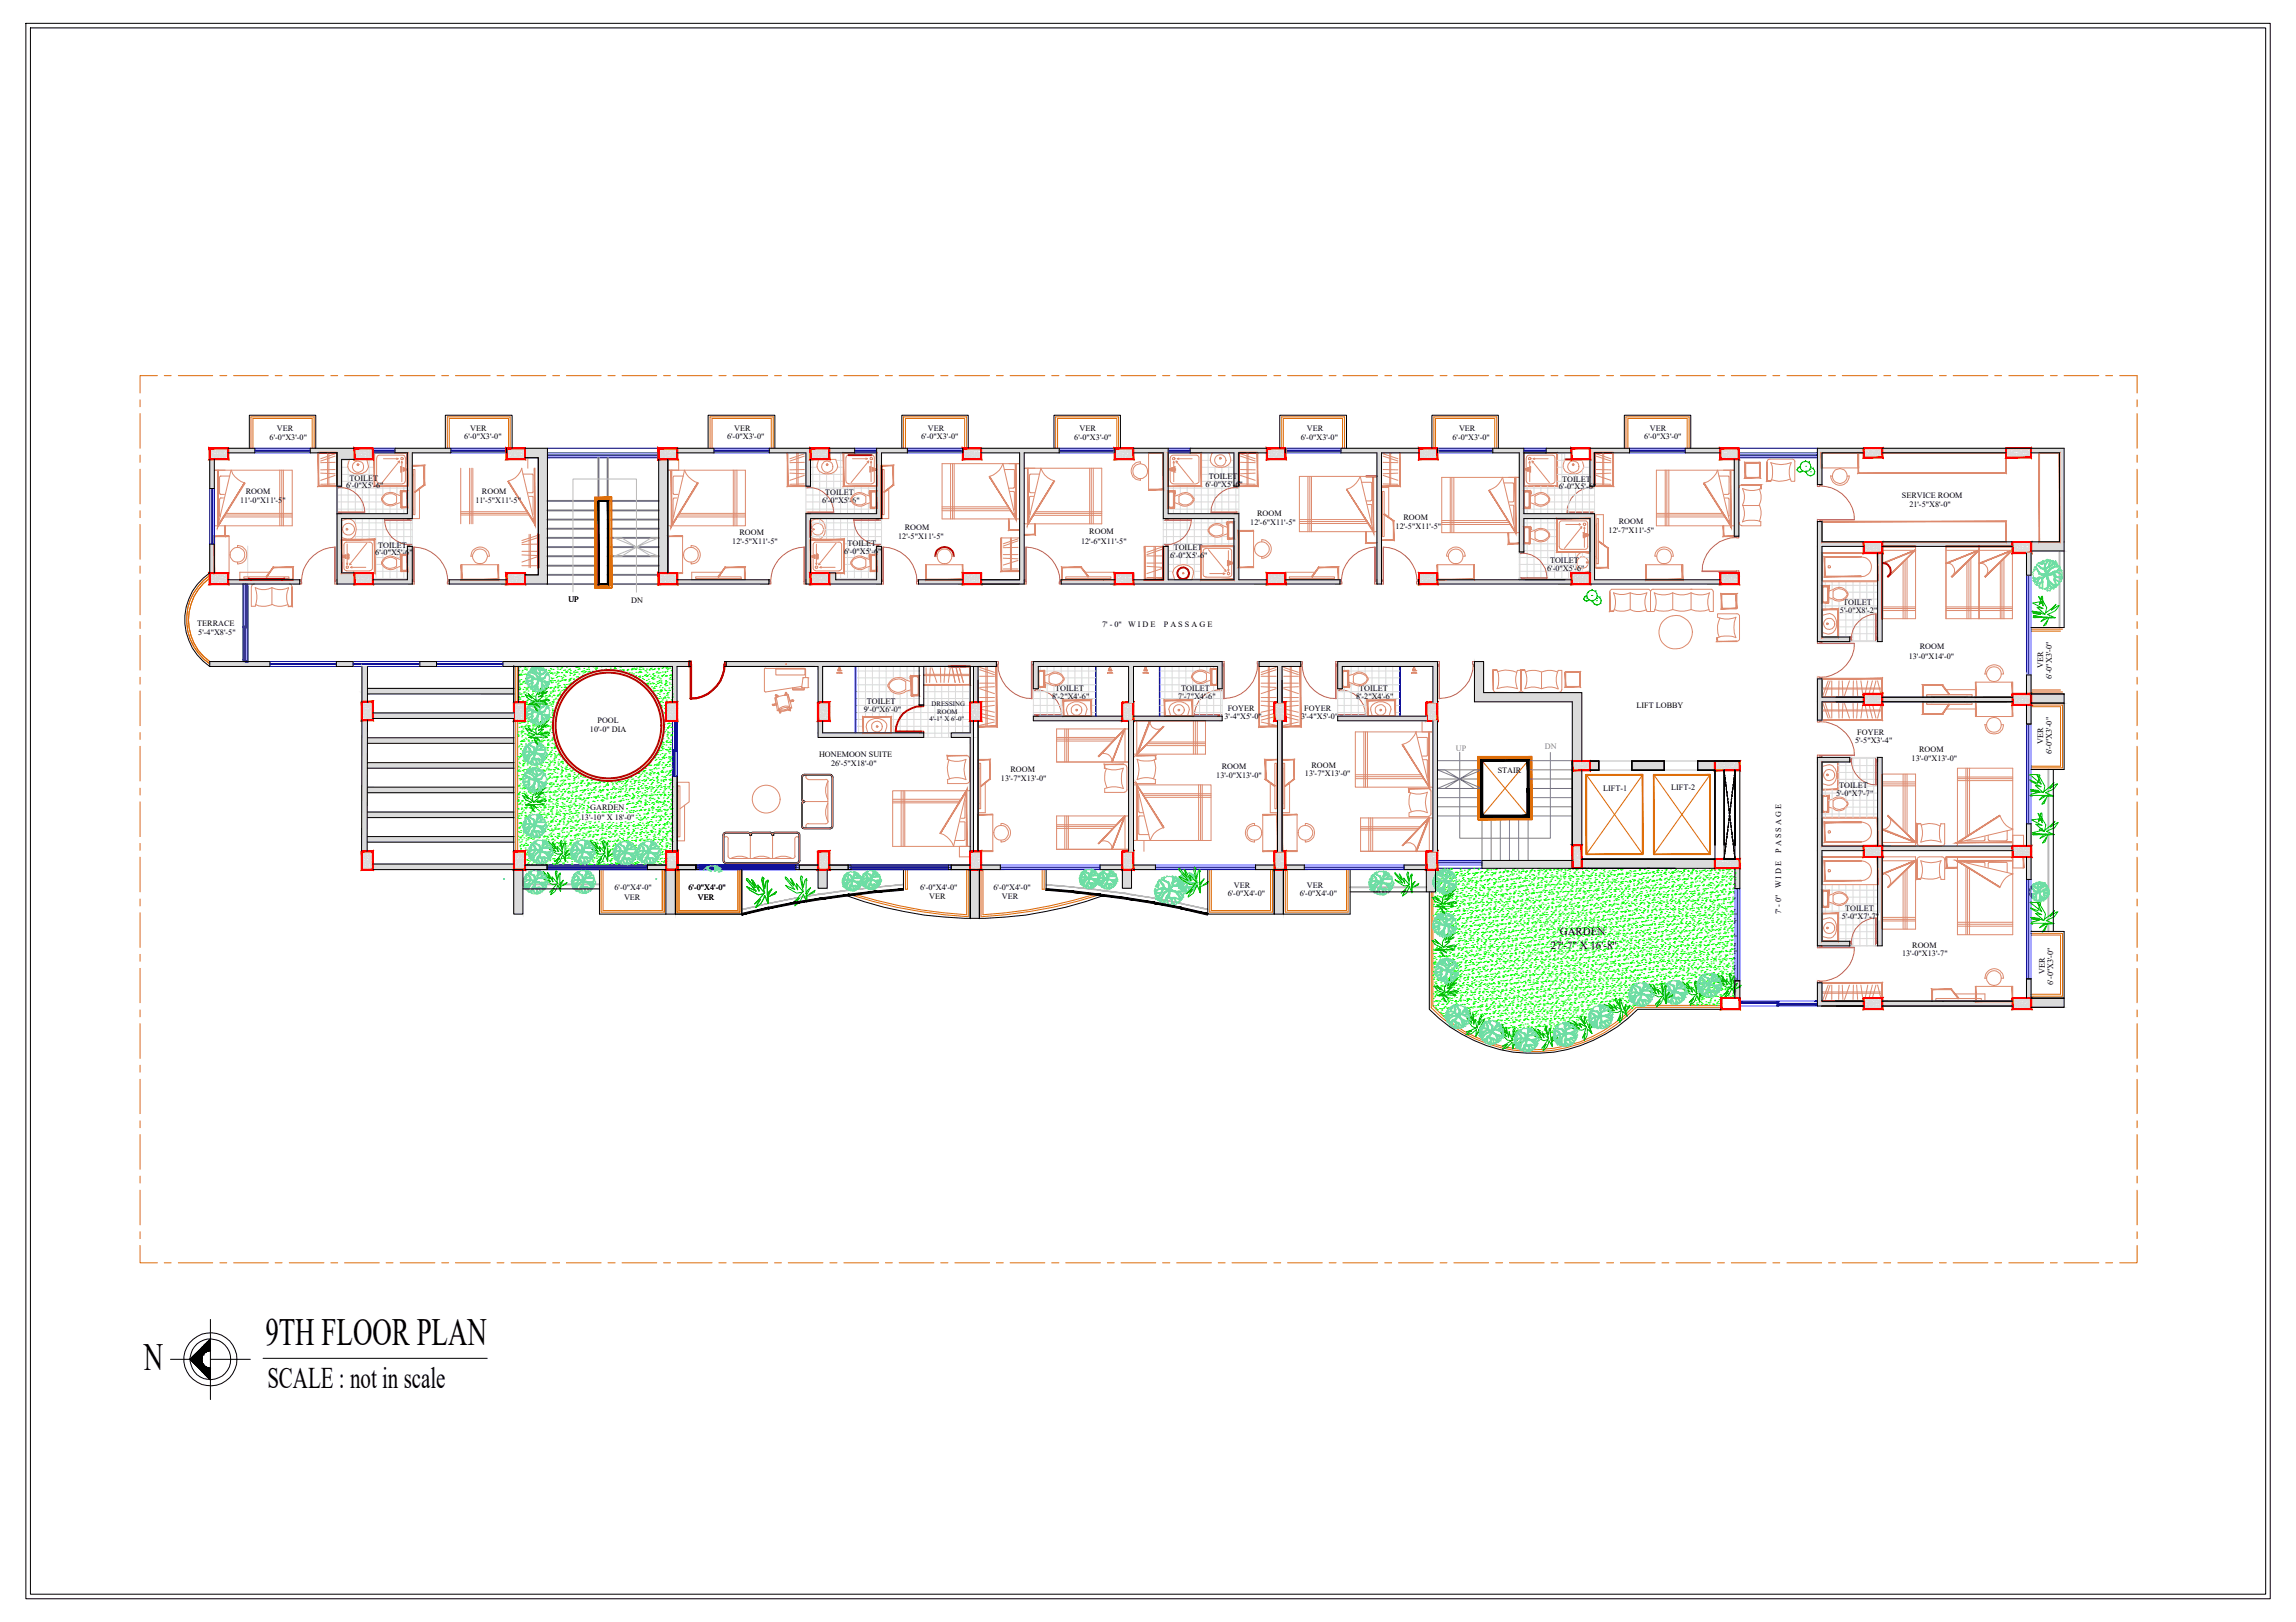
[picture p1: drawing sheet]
<svg xmlns="http://www.w3.org/2000/svg" width="297mm" height="210mm" viewBox="0 0 297 210" stroke-linecap="round" stroke-linejoin="round" font-family="sans-serif">
<defs><g id="words">
<g font-size="5">
<text x="18.6" y="177.3">N</text>
<text x="34.3" y="174">9TH FLOOR PLAN</text>
</g>
<text font-size="3.9" x="34.6" y="179.6">SCALE : not in scale</text>
<g font-size="1.4">
<text x="200.6" y="122.8">27'-7&quot; X 16'-8&quot;</text>
<text x="201.8" y="121">GARDEN</text>
</g>
<g font-size="1.1">
<text x="34.9" y="56.9">6'-0&quot;X3'-0&quot;</text>
<text x="35.8" y="55.8">VER</text>
<text x="60.1" y="56.9">6'-0&quot;X3'-0&quot;</text>
<text x="60.8" y="55.8">VER</text>
<text x="94.1" y="56.9">6'-0&quot;X3'-0&quot;</text>
<text x="95" y="55.8">VER</text>
<text x="119.2" y="56.9">6'-0&quot;X3'-0&quot;</text>
<text x="120.1" y="55.7">VER</text>
<text x="139" y="57">6'-0&quot;X3'-0&quot;</text>
<text x="139.7" y="55.8">VER</text>
<text x="168.3" y="56.9">6'-0&quot;X3'-0&quot;</text>
<text x="169.1" y="55.8">VER</text>
<text x="187.9" y="57">6'-0&quot;X3'-0&quot;</text>
<text x="188.8" y="55.8">VER</text>
<text x="212.7" y="56.8">6'-0&quot;X3'-0&quot;</text>
<text x="213.4" y="55.7">VER</text>
<text x="31.1" y="65.1">11'-0&quot;X11'-5&quot;</text>
<text x="31.8" y="63.9">ROOM</text>
<text x="44.8" y="63.2">6'-0&quot;X5'-6&quot;</text>
<text x="45.2" y="62.2">TOILET</text>
<text x="61.5" y="65.1">11'-5&quot;X11'-5&quot;</text>
<text x="62.4" y="64">ROOM</text>
<text x="106.4" y="65">6'-0&quot;X5'-6&quot;</text>
<text x="106.8" y="64">TOILET</text>
<text x="156" y="63">6'-0&quot;X5'-6&quot;</text>
<text x="156.4" y="62">TOILET</text>
<text x="201.7" y="63.3">6'-0&quot;X5'-6&quot;</text>
<text x="202.1" y="62.3">TOILET</text>
<text x="246" y="64.4">SERVICE ROOM</text>
<text x="247" y="65.7">21'-5&quot;X8'-0&quot;</text>
<text x="48.6" y="71.9">6'-0&quot;X5'-6&quot;</text>
<text x="48.9" y="70.9">TOILET</text>
<text x="94.7" y="70.5">12'-5&quot;X11'-5&quot;</text>
<text x="95.7" y="69.2">ROOM</text>
<text x="109.2" y="71.7">6'-0&quot;X5'-6&quot;</text>
<text x="109.6" y="70.7">TOILET</text>
<text x="116.2" y="69.8">12'-5&quot;X11'-5&quot;</text>
<text x="117.1" y="68.6">ROOM</text>
<text x="139.9" y="70.4">12'-6&quot;X11'-5&quot;</text>
<text x="140.9" y="69.1">ROOM</text>
<text x="151.8" y="71.2">TOILET</text>
<text x="161.8" y="67.9">12'-6&quot;X11'-5&quot;</text>
<text x="162.6" y="66.7">ROOM</text>
<text x="180.6" y="68.4">12'-5&quot;X11'-5&quot;</text>
<text x="181.6" y="67.3">ROOM</text>
<text x="208.1" y="68.9">12'-7&quot;X11'-5&quot;</text>
<text x="209.4" y="67.8">ROOM</text>
<text x="73.5" y="77.9">UP</text>
<text x="151.4" y="72.2">6'-0&quot;X5'-6&quot;</text>
<text x="200.2" y="73.8">6'-0&quot;X5'-6&quot;</text>
<text x="200.5" y="72.8">TOILET</text>
<text x="25.5" y="81">TERRACE</text>
<text x="25.7" y="82.1">5'-4&quot;X8'-5&quot;</text>
<text x="81.7" y="78">DN</text>
<text x="142.6" y="81.2">7' - 0&quot;</text>
<text x="145.9" y="81.2">W I D E</text>
<text x="150.6" y="81.2">P A S S A G E</text>
<text x="238" y="79.4">5'-0&quot;X8'-2&quot;</text>
<text x="238.5" y="78.3">TOILET</text>
<text x="248.4" y="84">ROOM</text>
<text x="136.5" y="89.4">TOILET</text>
<text x="152.8" y="89.4">TOILET</text>
<text x="175.9" y="89.4">TOILET</text>
<text x="246.9" y="85.2">13'-0&quot;X14'-0&quot;</text>
<text x="264.3" y="86.5" transform="rotate(-90 264.3 86.5)">VER</text>
<text x="265.4" y="87.9" transform="rotate(-90 265.4 87.9)">6'-0&quot;X3'-0&quot;</text>
<text x="76.3" y="94.8">10'-0&quot; DIA</text>
<text x="77.3" y="93.6">POOL</text>
<text x="111.8" y="92.1">9'-0&quot;X6'-0&quot;</text>
<text x="112.1" y="91.1">TOILET</text>
<text x="136.1" y="90.4">8'-2&quot;X4'-6&quot;</text>
<text x="152.4" y="90.4">7'-7&quot;X4'-6&quot;</text>
<text x="158.4" y="93.1">3'-4&quot;X5'-0&quot;</text>
<text x="158.8" y="92">FOYER</text>
<text x="168.3" y="93.1">3'-4&quot;X5'-0&quot;</text>
<text x="168.7" y="92">FOYER</text>
<text x="175.4" y="90.4">8'-2&quot;X4'-6&quot;</text>
<text x="211.7" y="91.6">LIFT LOBBY</text>
<text x="240.3" y="95.1">FOYER</text>
<text x="106" y="98">HONEMOON SUITE</text>
<text x="107.5" y="99.2">26'-5&quot;X18'-0&quot;</text>
<text x="129.5" y="101">13'-7&quot;X13'-0&quot;</text>
<text x="130.7" y="99.9">ROOM</text>
<text x="157.4" y="100.6">13'-0&quot;X13'-0&quot;</text>
<text x="158.1" y="99.5">ROOM</text>
<text x="168.8" y="100.4">13'-7&quot;X13'-0&quot;</text>
<text x="169.7" y="99.3">ROOM</text>
<text x="193.8" y="100.1">STAIR</text>
<text x="238" y="102">TOILET</text>
<text x="240" y="96.2">5'-5&quot;X3'-4&quot;</text>
<text x="247.3" y="98.5">13'-0&quot;X13'-0&quot;</text>
<text x="248.3" y="97.3">ROOM</text>
<text x="264.3" y="96.2" transform="rotate(-90 264.3 96.2)">VER</text>
<text x="265.4" y="97.6" transform="rotate(-90 265.4 97.6)">6'-0&quot;X3'-0&quot;</text>
<text x="75.1" y="106.1">13'-10&quot; X 18'-0&quot;</text>
<text x="76.4" y="104.8">GARDEN</text>
<text x="207.4" y="102.4">LIFT-1</text>
<text x="216.2" y="102.3">LIFT-2</text>
<text x="237.5" y="103.1">5'-0&quot;X7'-7&quot;</text>
<text x="230.4" y="110.4" transform="rotate(-90 230.4 110.4)">P A S S A G E</text>
<text x="79.5" y="115.2">6'-0&quot;X4'-0&quot;</text>
<text x="80.7" y="116.5">VER</text>
<text x="89.1" y="115.2">6'-0&quot;X4'-0&quot;</text>
<text x="90.3" y="116.5">VER</text>
<text x="119" y="115.2">6'-0&quot;X4'-0&quot;</text>
<text x="120.2" y="116.3">VER</text>
<text x="128.5" y="115.2">6'-0&quot;X4'-0&quot;</text>
<text x="129.6" y="116.3">VER</text>
<text x="158.8" y="115.9">6'-0&quot;X4'-0&quot;</text>
<text x="159.6" y="114.9">VER</text>
<text x="168.1" y="116">6'-0&quot;X4'-0&quot;</text>
<text x="169.1" y="114.9">VER</text>
<text x="230.4" y="118.3" transform="rotate(-90 230.4 118.3)">7' - 0&quot;</text>
<text x="230.4" y="115" transform="rotate(-90 230.4 115)">W I D E</text>
<text x="238.3" y="119">5'-0&quot;X7'-7&quot;</text>
<text x="238.7" y="117.9">TOILET</text>
<text x="246.1" y="123.8">13'-0&quot;X13'-7&quot;</text>
<text x="247.4" y="122.7">ROOM</text>
<text x="264.5" y="126" transform="rotate(-90 264.5 126)">VER</text>
<text x="265.6" y="127.4" transform="rotate(-90 265.6 127.4)">6'-0&quot;X3'-0&quot;</text>
</g>
<g font-size="1.1" fill="#808080">
<text x="188.3" y="97.1">UP</text>
<text x="199.9" y="97">DN</text>
</g>
<g font-size=".9">
<text x="120.3" y="93.3">4'-1&quot; X 6'-0&quot;</text>
<text x="120.5" y="91.4">DRESSING</text>
<text x="121.3" y="92.4">ROOM</text>
</g>
</g></defs>
<!-- layer: SOLID -->
<g fill="#dbdbdb" stroke="#dbdbdb" stroke-width=".13">
<path d="M125.5 112.5h1.2v6.3z"/>
<path d="M93.9 85.6l35 .6v-.6zM93.9 85.6l35 .6h-35z"/>
<path d="M65.1 85.6l24.1 .6v-.6zM65.1 85.6l24.1 .6h-24.1z"/>
<path d="M105.8 86.2l.6 4.7v-4.7zM105.8 86.2l.6 4.7h-.6z"/>
<path d="M87 86.2l.6 4.7v-4.7zM87 86.2l.6 4.7h-.6z"/>
<path d="M105.8 93.3l.6 1.5v-1.5zM105.8 93.3l.6 1.5h-.6z"/>
<path d="M125.5 93.3l.4 1.5v-1.5zM125.5 93.3l.4 1.5h-.4z"/>
<path d="M123.1 94.8l2.8 .6v-.6zM123.1 94.8l2.8 .6h-2.8z"/>
<path d="M105.8 94.8l13.7 .6v-.6zM105.8 94.8l13.7 .6h-13.7z"/>
<path d="M125.5 95.4l.4 14.8v-14.8zM125.5 95.4l.4 14.8h-.4z"/>
<path d="M87 100.5l.6 9.7v-9.7zM87 100.5l.6 9.7h-.6z"/>
<path d="M103.4 111.9l2.4 .6v-.6zM103.4 111.9l2.4 .6h-2.4z"/>
<path d="M87.6 111.9l2.4 .6v-.6zM87.6 111.9l2.4 .6h-2.4z"/>
<path d="M83.7 111.9l2.4 .6v-.6zM83.7 111.9l2.4 .6h-2.4z"/>
<path d="M67.9 111.9l2.9 .6v-.6zM67.9 111.9l2.9 .6h-2.9z"/>
<path d="M66.5 112.5l1.1 1.6v-1.6zM66.5 112.5l1.1 1.6h-1.1z"/>
<path d="M66.5 114.1h1.1zM66.5 114.1h1.1z"/>
<path d="M66.5 114.1l1.1 .1v-.1zM66.5 114.1l1.1 .1h-1.1z"/>
<path d="M105.8 112.5l1.2 2.4v-2.4zM105.8 112.5l1.2 2.4h-1.2z"/>
<path d="M66.5 114.2l1.1 4.1v-4.1zM66.5 114.2l1.1 4.1h-1.1z"/>
<path d="M190.8 85.6l1.1 4v-4zM190.8 85.6l1.1 4h-1.1z"/>
<path d="M190.8 89.6l13.8 1.2v-1.2zM190.8 89.6l13.8 1.2h-13.8z"/>
<path d="M203.4 90.8l1.2 7.7v-7.7zM203.4 90.8l1.2 7.7h-1.2z"/>
<path d="M219.6 98.5l2.3 1.2v-1.2zM219.6 98.5l2.3 1.2h-2.3z"/>
<path d="M211.1 98.5l4.2 1.2v-1.2zM211.1 98.5l4.2 1.2h-4.2z"/>
<path d="M205.7 98.5l1.1 1.2v-1.2zM205.7 98.5l1.1 1.2h-1.1z"/>
<path d="M204.6 111.2l17.3 1.2v-1.2zM204.6 111.2l17.3 1.2h-17.3z"/>
<path d="M191.7 111.4l11.7 1v-1zM191.7 111.4l11.7 1h-11.7z"/>
<path d="M242.9 110.9l.6 3.6v-3.6zM242.9 110.9l.6 3.6h-.6z"/>
<path d="M224.5 112.4l.6 2.6v-2.6zM224.5 112.4l.6 2.6h-.6z"/>
<path d="M242.9 114.5l.6 3.6v-3.6zM242.9 114.5l.6 3.6h-.6z"/>
<path d="M243.3 118.1l.2 1.1v-1.1zM243.3 118.1l.2 1.1h-.2z"/>
<path d="M242.9 119.2l.6 3.2v-3.2zM242.9 119.2l.6 3.2h-.6z"/>
<path d="M262.2 126.7l.6 2.5v-2.5zM262.2 126.7l.6 2.5h-.6z"/>
<path d="M224.5 126.9l.6 2.3v-2.3zM224.5 126.9l.6 2.3h-.6z"/>
<path d="M235.1 127.2l.6 2.4v-2.4zM235.1 127.2l.6 2.4h-.6z"/>
<path d="M243.5 129.6l16.8 .6v-.6zM243.5 129.6l16.8 .6h-16.8z"/>
<path d="M235.1 129.6l6 .6v-.6zM235.1 129.6l6 .6h-6z"/>
<path d="M262.8 129.2l4.2 1.2v-1.2zM262.8 129.2l4.2 1.2h-4.2z"/>
<path d="M99.5 58l5.4 .6v-.6zM99.5 58l5.4 .6h-5.4z"/>
<path d="M87.6 58l4.8 .6v-.6zM87.6 58l4.8 .6h-4.8z"/>
<path d="M67.9 58l2.9 1.2v-1.2zM67.9 58l2.9 1.2h-2.9z"/>
<path d="M104.3 58.6l.6 .9v-.9zM104.3 58.6l.6 .9h-.6z"/>
<path d="M104.3 59.5l.6 3.4v-3.4zM104.3 59.5l.6 3.4h-.6z"/>
<path d="M85.2 59.5l1.2 9.9v-9.9zM85.2 59.5l1.2 9.9h-1.2z"/>
<path d="M85.2 69.4l1.2 4.7v-4.7zM85.2 69.4l1.2 4.7h-1.2z"/>
<path d="M69.6 59.2l1.2 15.2v-15.2zM69.6 59.2l1.2 15.2h-1.2z"/>
<path d="M87.6 75l11.9 .6v-.6zM87.6 75l11.9 .6h-11.9z"/>
<path d="M67.9 74.4l2.9 1.2v-1.2zM67.9 74.4l2.9 1.2h-2.9z"/>
<path d="M86.1 112.5l1.3 5.8v-5.8zM86.1 112.5l1.3 5.8h-1.3z"/>
<path d="M54.3 85.6l2.2 .6v-.6zM54.3 85.6l2.2 .6h-2.2z"/>
<path d="M43.5 85.6l2.2 .6v-.6zM43.5 85.6l2.2 .6h-2.2z"/>
<path d="M27.1 85.6l7.8 .6v-.6zM27.1 85.6l7.8 .6h-7.8z"/>
<path d="M242.9 98l.6 .6v-.6zM242.9 98l.6 .6h-.6z"/>
<path d="M242.9 98.6l.6 1.6v-1.6zM242.9 98.6l.6 1.6h-.6z"/>
<path d="M242.9 100.2l.6 9.3v-9.3zM242.9 100.2l.6 9.3h-.6z"/>
<path d="M146.6 92.7l11.5 .6v-.6zM146.6 92.7l11.5 .6h-11.5z"/>
<path d="M133.7 92.7l11.5 .6v-.6zM133.7 92.7l11.5 .6h-11.5z"/>
<path d="M142.3 111.9l2.9 .6v-.6zM142.3 111.9l2.9 .6h-2.9z"/>
<path d="M181.7 111.9l2.8 .6v-.6zM181.7 111.9l2.8 .6h-2.8z"/>
<path d="M166.3 111.9l2.4 .6v-.6zM166.3 111.9l2.4 .6h-2.4z"/>
<path d="M162.4 111.9l2.4 .6v-.6zM162.4 111.9l2.4 .6h-2.4z"/>
<path d="M146.6 111.9l2.9 .6v-.6zM146.6 111.9l2.9 .6h-2.9z"/>
<path d="M143 112.5h2.2zM143 112.5h2.2z"/>
<path d="M142.3 112.5h.7zM142.3 112.5h.7z"/>
<path d="M126.9 111.9l2.5 .6v-.6zM126.9 111.9l2.5 .6h-2.5z"/>
<path d="M123.1 111.9l2.4 .6v-.6zM123.1 111.9l2.4 .6h-2.4z"/>
<path d="M145.2 112.5l1.2 2.4v-2.4zM145.2 112.5l1.2 2.4h-1.2z"/>
<path d="M164.8 112.5l1.2 5.8v-5.8zM164.8 112.5l1.2 5.8h-1.2z"/>
<path d="M125.5 118.8h1.2zM125.5 112.5l1.2 6.3h-1.2z"/>
<path d="M262.8 58l4.2 .6v-.6zM262.8 58l4.2 .6h-4.2z"/>
<path d="M243.5 58l16 .6v-.6zM243.5 58l16 .6h-16z"/>
<path d="M235.1 58l6 .6v-.6zM235.1 58l6 .6h-6z"/>
<path d="M235.1 58.6l.6 4.1v-4.1zM235.1 58.6l.6 4.1h-.6z"/>
<path d="M266.4 58.6l.6 11.5v-11.5zM266.4 58.6l.6 11.5h-.6z"/>
<path d="M235.1 67.5l.6 2.6v-2.6zM235.1 67.5l.6 2.6h-.6z"/>
<path d="M243.5 70.1l16.8 .6v-.6zM243.5 70.1l16.8 .6h-16.8z"/>
<path d="M235.1 70.1l6 .6v-.6zM235.1 70.1l6 .6h-6z"/>
<path d="M262.8 70.1l4.2 1.2v-1.2zM262.8 70.1l4.2 1.2h-4.2z"/>
<path d="M235.1 70.7l.6 11.7v-11.7zM235.1 70.7l.6 11.7h-.6z"/>
<path d="M242.9 71.6l.6 11.4v-11.4zM242.9 71.6l.6 11.4h-.6z"/>
<path d="M235.1 82.4l4.2 .6v-.6zM235.1 82.4l4.2 .6h-4.2z"/>
<path d="M218 58l4.5 .6v-.6zM218 58l4.5 .6h-4.5z"/>
<path d="M205.7 58l5.1 .6v-.6zM205.7 58l5.1 .6h-5.1z"/>
<path d="M193.1 58l4 .6v-.6zM193.1 58l4 .6h-4z"/>
<path d="M173.5 58l10.1 .6v-.6zM173.5 58l10.1 .6h-10.1z"/>
<path d="M154 58l9.9 .6v-.6zM154 58l9.9 .6h-9.9z"/>
<path d="M205.7 58.6l.6 .9v-.9zM205.7 58.6l.6 .9h-.6z"/>
<path d="M205.7 59.5l.6 3.4v-3.4zM205.7 59.5l.6 3.4h-.6z"/>
<path d="M159.6 58.6l.7 4.3v-4.3zM159.6 58.6l.7 4.3h-.7z"/>
<path d="M196.6 58.6l.5 7.9v-7.9zM196.6 58.6l.5 7.9h-.5z"/>
<path d="M196.6 66.5l9.7 .6v-.6zM196.6 66.5l9.7 .6h-9.7z"/>
<path d="M224.4 59.5l.6 9.9v-9.9zM224.4 59.5l.6 9.9h-.6z"/>
<path d="M196.6 67.1l.5 4.3v-4.3zM196.6 67.1l.5 4.3h-.5z"/>
<path d="M205.7 67.1l.6 7v-7zM205.7 67.1l.6 7h-.6z"/>
<path d="M205.7 74.1l.6 .9v-.9zM205.7 74.1l.6 .9h-.6z"/>
<path d="M178.1 58.6l.6 16.4v-16.4zM178.1 58.6l.6 16.4h-.6z"/>
<path d="M205.7 75l16.8 .6v-.6zM205.7 75l16.8 .6h-16.8z"/>
<path d="M186 75l17.3 .6v-.6zM186 75l17.3 .6h-17.3z"/>
<path d="M178.1 75l.6 .6v-.6zM178.1 75l.6 .6h-.6z"/>
<path d="M166.3 75l7.1 .6v-.6zM166.3 75l7.1 .6h-7.1z"/>
<path d="M146.6 58l4.5 .6v-.6zM146.6 58l4.5 .6h-4.5z"/>
<path d="M126.9 58l10.1 .6v-.6zM126.9 58l10.1 .6h-10.1z"/>
<path d="M150.5 58.6l.6 7.9v-7.9zM150.5 58.6l.6 7.9h-.6z"/>
<path d="M150.5 66.5l9.8 .6v-.6zM150.5 66.5l9.8 .6h-9.8z"/>
<path d="M159.6 67.1l.7 7.9v-7.9zM159.6 67.1l.7 7.9h-.7z"/>
<path d="M150.5 70.7l.6 4.3v-4.3zM150.5 70.7l.6 4.3h-.6z"/>
<path d="M131.9 58.6l.6 16.4v-16.4zM131.9 58.6l.6 16.4h-.6z"/>
<path d="M146.6 75l17.3 .6v-.6zM146.6 75l17.3 .6h-17.3z"/>
<path d="M137.3 75l6.9 .6v-.6zM137.3 75l6.9 .6h-6.9z"/>
<path d="M126.9 75l5.6 .6v-.6zM126.9 75l5.6 .6h-5.6z"/>
<path d="M113.4 58l4 .6v-.6zM113.4 58l4 .6h-4z"/>
<path d="M107.3 58l3.3 .6v-.6zM107.3 58l3.3 .6h-3.3z"/>
<path d="M113.4 58.6l.6 1.7v-1.7zM113.4 58.6l.6 1.7h-.6z"/>
<path d="M113.4 60.3l.6 6.2v-6.2zM113.4 60.3l.6 6.2h-.6z"/>
<path d="M104.3 66.5l9.7 .6v-.6zM104.3 66.5l9.7 .6h-9.7z"/>
<path d="M104.3 67.1l.6 7v-7zM104.3 67.1l.6 7h-.6z"/>
<path d="M113.4 70.7l.6 4.3v-4.3zM113.4 70.7l.6 4.3h-.6z"/>
<path d="M107.3 74.1l.8 .9v-.9zM107.3 74.1l.8 .9h-.8z"/>
<path d="M107.3 75l6.7 .6v-.6zM107.3 75l6.7 .6h-6.7z"/>
<path d="M104.3 74.1l.6 1.5v-1.5zM104.3 74.1l.6 1.5h-.6z"/>
<path d="M107.3 111.9l2.8 .6v-.6zM107.3 111.9l2.8 .6h-2.8z"/>
<path d="M235.1 98l4.2 .6v-.6zM235.1 98l4.2 .6h-4.2z"/>
<path d="M235.1 98.6l.6 7.3v-7.3zM235.1 98.6l.6 7.3h-.6z"/>
<path d="M262.2 106.6l.6 2.9v-2.9zM262.2 106.6l.6 2.9h-.6z"/>
<path d="M235.1 105.9l.6 3.6v-3.6zM235.1 105.9l.6 3.6h-.6z"/>
<path d="M243.5 109.5l16.8 .6v-.6zM243.5 109.5l16.8 .6h-16.8z"/>
<path d="M235.1 109.5l6 .6v-.6zM235.1 109.5l6 .6h-6z"/>
<path d="M262.2 110.9l.6 2.9v-2.9zM262.2 110.9l.6 2.9h-.6z"/>
<path d="M235.1 110.1l.6 8.1v-8.1zM235.1 110.1l.6 8.1h-.6z"/>
<path d="M235.1 118.2l.6 3.6v-3.6zM235.1 118.2l.6 3.6h-.6z"/>
<path d="M235.1 121.8l4.2 .6v-.6zM235.1 121.8l4.2 .6h-4.2z"/>
<path d="M243.5 90.2l16.8 .6v-.6zM243.5 90.2l16.8 .6h-16.8z"/>
<path d="M203.4 99.7l1.2 9.7v-9.7zM203.4 99.7l1.2 9.7h-1.2z"/>
<path d="M118.8 75l5.7 .6v-.6zM118.8 75l5.7 .6h-5.7z"/>
<path d="M200 58l3.3 .6v-.6zM200 58l3.3 .6h-3.3z"/>
<path d="M184.5 112.5l1.2 2.9v-2.9zM184.5 112.5l1.2 2.9h-1.2z"/>
<path d="M262.8 89.8l4.2 1.2v-1.2zM262.8 89.8l4.2 1.2h-4.2z"/>
<path d="M58.1 75l7.4 .6v-.6zM58.1 75l7.4 .6h-7.4z"/>
<path d="M51.1 58l7.2 .6v-.6zM51.1 58l7.2 .6h-7.2z"/>
<path d="M40.1 58l5.7 .6v-.6zM40.1 58l5.7 .6h-5.7z"/>
<path d="M29.5 58l3.5 .6v-.6zM29.5 58l3.5 .6h-3.5z"/>
<path d="M43.6 58.6l2.2 .9v-.9zM43.6 58.6l2.2 .9h-2.2z"/>
<path d="M43.6 59.5l.6 3.4v-3.4zM43.6 59.5l.6 3.4h-.6z"/>
<path d="M27.1 59.5l.6 3.7v-3.7zM27.1 59.5l.6 3.7h-.6z"/>
<path d="M52.7 58.6l.6 7.9v-7.9zM52.7 58.6l.6 7.9h-.6z"/>
<path d="M43.6 66.5l9.7 .6v-.6zM43.6 66.5l9.7 .6h-9.7z"/>
<path d="M43.6 67.1l.6 7v-7zM43.6 67.1l.6 7h-.6z"/>
<path d="M27.1 70.4l.6 3.7v-3.7zM27.1 70.4l.6 3.7h-.6z"/>
<path d="M52.7 70.7l.6 4.3v-4.3zM52.7 70.7l.6 4.3h-.6z"/>
<path d="M48.2 75l5.1 .6v-.6zM48.2 75l5.1 .6h-5.1z"/>
<path d="M43.6 74.1l2.2 1.5v-1.5zM43.6 74.1l2.2 1.5h-2.2z"/>
<path d="M29.5 75l9.3 .6v-.6zM29.5 75l9.3 .6h-9.3z"/>
<path d="M173.1 85.6l12.9 .6v-.6zM173.1 85.6l12.9 .6h-12.9z"/>
<path d="M162.9 85.6l5.4 .6v-.6zM162.9 85.6l5.4 .6h-5.4z"/>
<path d="M133.7 85.6l24.4 .6v-.6zM133.7 85.6l24.4 .6h-24.4z"/>
<path d="M173.1 86.2l.6 2.9v-2.9zM173.1 86.2l.6 2.9h-.6z"/>
<path d="M157.5 86.2l.6 2.9v-2.9zM157.5 86.2l.6 2.9h-.6z"/>
<path d="M133.7 86.2l.6 2.9v-2.9zM133.7 86.2l.6 2.9h-.6z"/>
<path d="M185.4 86.2l.6 4.7v-4.7zM185.4 86.2l.6 4.7h-.6z"/>
<path d="M165.3 86.2l.6 4.7v-4.7zM165.3 86.2l.6 4.7h-.6z"/>
<path d="M146 86.2l.6 4.7v-4.7zM146 86.2l.6 4.7h-.6z"/>
<path d="M125.9 86.2l.6 4.7v-4.7zM125.9 86.2l.6 4.7h-.6z"/>
<path d="M173.1 92.7l11.4 .6v-.6zM173.1 92.7l11.4 .6h-11.4z"/>
<path d="M185.4 93.3l.6 16.9v-16.9zM185.4 93.3l.6 16.9h-.6z"/>
<path d="M165.3 93.3l.6 16.9v-16.9zM165.3 93.3l.6 16.9h-.6z"/>
<path d="M146 93.3l.6 16.9v-16.9zM146 93.3l.6 16.9h-.6z"/>
<path d="M262.2 71.6l.6 2.8v-2.8zM262.2 71.6l.6 2.8h-.6z"/>
<path d="M262.2 87.3l.6 2.5v-2.5zM262.2 87.3l.6 2.5h-.6z"/>
<path d="M262.2 91.2l.6 2.5v-2.5zM262.2 91.2l.6 2.5h-.6z"/>
<path d="M235.1 87.9l.6 2.3v-2.3zM235.1 87.9l.6 2.3h-.6z"/>
<path d="M235.1 90.2l6 .6v-.6zM235.1 90.2l6 .6h-6z"/>
<path d="M235.1 90.8l.6 2.4v-2.4zM235.1 90.8l.6 2.4h-.6z"/>
<path d="M46.8 86.2l.7 2.9v-2.9zM46.8 86.2l.7 2.9h-.7z"/>
<path d="M47.5 89.1l19 .5v-.5zM47.5 89.1l19 .5h-19z"/>
<path d="M46.8 89.1l.7 .5v-.5zM46.8 89.1l.7 .5h-.7z"/>
<path d="M47.5 89.6l19 .2v-.2zM47.5 89.6l19 .2h-19z"/>
<path d="M46.8 89.6l.7 .2v-.2zM46.8 89.6l.7 .2h-.7z"/>
<path d="M46.8 89.8l.7 1v-1zM46.8 89.8l.7 1h-.7z"/>
<path d="M48.2 92.3l18.3 .7v-.7zM48.2 92.3l18.3 .7h-18.3z"/>
<path d="M46.8 93.2l.7 2.3v-2.3zM46.8 93.2l.7 2.3h-.7z"/>
<path d="M47.5 95.5l19 .7v-.7zM47.5 95.5l19 .7h-19z"/>
<path d="M46.8 95.5l.7 .7v-.7zM46.8 95.5l.7 .7h-.7z"/>
<path d="M46.8 96.2l.7 2.5v-2.5zM46.8 96.2l.7 2.5h-.7z"/>
<path d="M47.5 98.7l19 .7v-.7zM47.5 98.7l19 .7h-19z"/>
<path d="M46.8 98.7l.7 .7v-.7zM46.8 98.7l.7 .7h-.7z"/>
<path d="M46.8 99.4l.7 2.5v-2.5zM46.8 99.4l.7 2.5h-.7z"/>
<path d="M47.5 101.9l19 .7v-.7zM47.5 101.9l19 .7h-19z"/>
<path d="M46.8 101.9l.7 .7v-.7zM46.8 101.9l.7 .7h-.7z"/>
<path d="M46.8 102.6l.7 2.5v-2.5zM46.8 102.6l.7 2.5h-.7z"/>
<path d="M47.5 105.1l19 .7v-.7zM47.5 105.1l19 .7h-19z"/>
<path d="M46.8 105.1l.7 .7v-.7zM46.8 105.1l.7 .7h-.7z"/>
<path d="M46.8 105.8l.7 2.5v-2.5zM46.8 105.8l.7 2.5h-.7z"/>
<path d="M47.5 108.3l19 .7v-.7zM47.5 108.3l19 .7h-19z"/>
<path d="M46.8 108.3l.7 .7v-.7zM46.8 108.3l.7 .7h-.7z"/>
<path d="M46.8 109l.7 1.2v-1.2zM46.8 109l.7 1.2h-.7z"/>
<path d="M48.2 111.8l18.3 .7v-.7zM48.2 111.8l18.3 .7h-18.3z"/>
</g>
<path d="M32 70.7v5.6M206.8 98.5h4.3M206.8 99.7h4.3M215.3 98.5h4.3M215.3 99.7h4.3" fill="none" stroke="#dbdbdb" stroke-width=".13"/>
<!-- layer: Low wall -->
<path d="M266.4 71.3v9.9M265 99.6v20.9M67.6 114.4h10M174.7 114.8h9.8" fill="none" stroke="#b9b9b9" stroke-width=".25"/>
<g fill="#b9b9b9" stroke="#b9b9b9" stroke-width=".13">
<path d="M152.8 116.9l3.5 .8zM152.8 116.9l3.5 .8zM149.4 116.3l3.4 .6zM149.4 116.2l3.4 .7zM145.8 115.7l3.6 .6zM145.8 115.6l3.6 .6-3.6-.5zM142.4 115.2l3.4 .5v-.1zM142.4 115.2l3.4 .4-3.4-.4zM138.9 114.8l3.5 .4zM138.9 114.8l3.5 .4zM135.3 114.5l3.6 .3zM135.3 114.4l3.6 .4-3.6-.3z"/>
<path d="M113.4 114.8l3.5-.3v-.1zM113.4 114.8l3.5-.4zM109.9 115.2l3.5-.4zM109.9 115.2l3.5-.4-3.5 .4zM106.4 115.7l3.5-.5zM106.4 115.6l3.5-.4-3.5 .5zM102.9 116.3l3.5-.6v-.1zM102.9 116.2l3.5-.6zM99.4 116.9l3.5-.7zM99.4 116.9l3.5-.7zM96 117.7l3.4-.8zM96 117.7l3.4-.8-3.4 .8z"/>
</g>
<!-- layer: WINDOW -->
<g fill="none" stroke="#00f" stroke-width=".13">
<path d="M33 58h7.1M33 58.6h7.1M33 58.3h7.1M33 58.4h7.1M48.2 58h2.9M48.2 58.6h2.9M48.2 58.3h2.9M48.2 58.4h2.9M58.3 58h7.2M58.3 58.6h7.2M58.3 58.3h7.2M58.3 58.4h7.2"/>
<path d="M70.8 59.2h14.4M70.8 59h14.4M70.8 58h14.4M70.8 58.6h14.4M70.8 58.9h14.4M92.4 58h7.1M92.4 58.6h7.1M92.4 58.3h7.1M92.4 58.4h7.1M110.6 58h2.8M110.6 58.6h2.8M110.6 58.3h2.8"/>
<path d="M110.6 58.4h2.8M117.4 58h7.1M117.4 58.6h7.1M117.4 58.3h7.1M117.4 58.4h7.1M137 58h7.2M137 58.6h7.2M137 58.3h7.2M137 58.4h7.2M151.1 58h2.9M151.1 58.6h2.9M151.1 58.3h2.9"/>
<path d="M151.1 58.4h2.9M166.3 58h7.2M166.3 58.6h7.2M166.3 58.3h7.2M166.3 58.4h7.2M186 58h7.1M186 58.6h7.1M186 58.3h7.1M186 58.4h7.1M197.1 58h2.9M197.1 58.6h2.9M197.1 58.3h2.9"/>
<path d="M197.1 58.4h2.9M210.8 58h7.2M210.8 58.6h7.2M210.8 58.3h7.2M210.8 58.4h7.2M225 59.2h10.1M225 59h10.1M225 58h10.1M225 58.6h10.1M225 58.9h10.1M27.1 63.2v7.2M27.4 63.2v7.2"/>
<path d="M27.5 63.2v7.2M27.7 63.2v7.2M262.2 74.4v12.9M262.4 74.4v12.9M262.5 74.4v12.9M262.8 74.4v12.9M34.9 85.6h8.6M34.9 85.9h8.6M34.9 86.2h8.6M34.9 86h8.6M45.7 85.6h8.6M45.7 85.9h8.6"/>
<path d="M45.7 86.2h8.6M45.7 86h8.6M56.5 85.6h8.6M56.5 85.9h8.6M56.5 86.2h8.6M56.5 86h8.6M87 97h.3v.3h-.1v-.2h-.1v.2h-.1zM87.1 97.3v3M87.2 97.3v3M87.3 97h.1v.1l.1-.1h.1v.3h-.3zM87.3 93.3h.3v.2h-.3zM87.3 93.3v7"/>
<path d="M87.3 97h.2v.1v-.1h.1v.3h-.3zM87.4 93.5v3.5M87.5 93.5v3.5M87.6 93.3h-.6v7M87.6 93.5v7M87.6 93.5v7h-.6M110.6 86.2v8.6M110.7 86.2v8.6M141.7 86.2v6.5M141.8 86.2v6.5M150 86.2v6.5M150.1 86.2v6.5"/>
<path d="M181.1 86.2v6.5M181.2 86.2v6.5M262.2 93.7v12.9M262.4 93.7v12.9M262.5 93.7v12.9M262.8 93.7v12.9M70.8 112.5h12.9M70.8 112.3h12.9M70.8 111.9h12.9M70.8 112.2h12.9M87 100.3h.1v.1l.2-.1v.2h-.3zM90 112.5h13.4"/>
<path d="M90 112.3h13.4M90 111.9h13.4M90 112.2h13.4M109.7 112.5h13.4M109.7 112.3h13.4M109.7 111.9h13.4M109.7 112.2h13.4M129.4 112.5h12.9M129.4 112.3h12.9M129.4 111.9h12.9M129.4 112.2h12.9M149.5 112.5h12.9"/>
<path d="M149.5 112.3h12.9M149.5 111.9h12.9M149.5 112.2h12.9M168.7 112.5h13M168.7 112.3h13M168.7 111.9h13M168.7 112.2h13M186 111.9h5.7M186 112.4h5.7M186 111.7h5.7M186 111.4h5.7M186 111.6h5.7"/>
<path d="M224.5 115v11.9M224.7 115v11.9M224.8 115v11.9M225.1 115v11.9M262.2 113.8v12.9M262.4 113.8v12.9M262.5 113.8v12.9M262.8 113.8v12.9M225.1 129.6h.2v.3h-.2zM225.1 130.2h9.8M225.1 129.9h9.8M225.3 129.7h4.6"/>
<path d="M225.3 129.6h9.8M229.9 129.9h.2v.1h-.1v.1h.1v.1h-.2zM229.9 129.6h.2v.3h-.2v-.2h.1h-.1zM230.1 130.1h4.8M230.1 130h4.8M234.9 129.9h.2v.3h-.2v-.1h.1v-.1h-.1zM235.1 129.6h-.3h.3v.6M235.1 129.6v.3"/>
</g>
<!-- layer: Rail -->
<g fill="none" stroke="#dd6e00" stroke-width=".13">
<path d="M32.5 58v-4.1h8.1v4.1M32.7 58v-3.8h7.7v3.8M57.9 58v-4.1h8.1v4.1M58.1 58v-3.8h7.7v3.8M91.9 58v-4.1h8.1v4.1M92.1 58v-3.8h7.7v3.8M116.9 58v-4.1h8.2v4.1M117.1 58v-3.8h7.7v3.8M136.6 58v-4.1h8.1v4.1M136.8 58v-3.8h7.7v3.8M165.8 58v-4.1h8.1v4.1M166 58v-3.8h7.7v3.8"/>
<path d="M185.5 58v-4.1h8.1v4.1M185.7 58v-3.8h7.7v3.8M210.4 58v-4.1h8.1v4.1M210.6 58v-3.8h7.7v3.8M27.1 74.5a7 7 0 0 0 0 11.4M27.1 74.8a6.7 6.7 0 0 0 0 10.8M66.7 86.2v4.6M66.7 93.2v17M67 86.2v4.6M67 93.2v17M191.7 98.4l6 7.2M197.7 98.4l-6 7.2"/>
<path d="M262.8 81.4h4M262.8 81.7h3.8M262.8 89.5h4M262.8 89.3h3.8M262.8 91.2h4v8.2h-4M262.8 91.5h3.8v7.7h-3.8M77.8 112.5v5.5h8.1v-5.5M78 112.5v5.3h7.7v-5.3M87.6 112.5v5.5h8.1v-5.5M87.8 112.5v5.3h7.7v-5.3M117.1 112.5v2.6h.3v-2.6M125.1 112.5v5.9a59.7 59.7 0 0 1-14.6-2.7"/>
<path d="M125.3 112.5v6.1a61.3 61.3 0 0 1-15.4-2.8M126.9 112.5v6.1M127.2 112.5v5.9a60.6 60.6 0 0 0 14.5-2.7M134.8 112.5v2.6h.3v-2.6M142.4 115.8a58.9 58.9 0 0 1-15.4 2.8M156.5 112.5v5.5h8.1v-5.5M156.7 112.5v5.3h7.7v-5.3M166.3 112.5v5.5h8.1v-5.5M166.5 112.5v5.3h7.7v-5.3M185.2 115.4v15a18.2 18.2 0 0 0 26.5 0h11M185.4 115.4v14.8a17.7 17.7 0 0 0 26.1-.1h11.2M205.2 100.3l7.3 10.2"/>
<path d="M212.5 100.3l-7.3 10.2M214 100.3l7.2 10.2M221.2 100.3l-7.2 10.2M262.8 120.8h4v8.1h-4M262.8 121h3.8v7.7h-3.8"/>
</g>
<!-- layer: Tree -->
<g fill="none" stroke="#00b800" stroke-width=".13">
<path d="M233 60l.2-.2 .3-.1 .1-.1a.37 .37 0 0 0 .5 .1v.3l.2 .4-.2 .2 .2 .2-.6 .2-.1 .1v-.1l-.2 .1-.3-.2-.1-.3-.3-.1 .2-.1zM205.3 77.1l-.3 .1-.1 .3a.25 .25 0 0 0 .4 .3l.3-.2M205.3 77.4h.1M205.4 76.6l.3-.2h.3v-.1v.1l.3 .2 .2-.2-.1 .2 .3 .5-.2 .3h.1l-.6 .4v-.1h-.2l-.3-.1-.1-.4h-.3l.2-.1zM206 77.1h.1M206.6 77.7h.1M206.6 77.1l.3 .3 .1-.2v.2l.1 .2v.1a.38 .38 0 0 1-.3 .5l-.2 .1v-.1l-.1 .1-.3-.1-.1-.3h-.1l.1-.2M232.9 60.4v-.1v.1l-.3 .2-.1 .2a.34 .34 0 0 0 .3 .3 .34 .34 0 0 0 .4-.2M233.6 60.3h.1M233.7 61l-.1 .1h.1l.2 .4 .4 .1v-.1l.1 .1 .3-.2v-.2l.1-.1M234.2 61.1h.1M234.2 60.4v.1l.3 .1h.1v.1l.1 .1 .1 .3"/>
<path d="M265.9 79.9l-1-.4 1-.4 .5-.7h-.2l-.8 .6 .6-.8-1.4 1.1 .2-.7-.6-1-.5-.4 .6 1.2-.1-1.3-.1 .1 .1 .1-.4 .9 .5-.4-1.3 .2 1.3 .8-.8-.2 1.1 .9-1.7-.4 1 .1 .2 .2-1.1-.1 1 .2-.9 .2 1.2 .2h-1.2h-.1h1.9l-.4 .1-.5 .4 1.1-.5h.8l-.9 .1-.3 .9-.3 .1 .4-.7M68.4 95.4l.8-.3-.8-.3-.5-.6 .9 .5-.5-.6 1.1 .9-.1-.6 .5-.8 .3-.4-.5 1 1.2-1h.2l-1 .9 .8-.3-1.2 .7 .7-.1-.9 .7 1.4-.3 .3 .1-.1 .2-.3-.2-.8 .2 .8 .2 .1 .1h-1.6l.4 .1 .2 .4-.8-.5h-.6l.6 .1 .3 .7 .3 .1-.4-.6M68.4 91.2l.8-.4-.8-.4-.5-.5 .9 .5-.5-.6 1.1 .9-.1-.6 .5-.8 .3-.3-.5 .9 1.2-1 .2 .1-1 .8 .8-.3-.1 .1-1.1 .6 .7-.1-.9 .7 1.4-.3 .3 .1-.1 .1-.3-.1-.8 .2 .8 .1 .1 .2h-1.6l.4 .1 .2 .3-.8-.4-.6 .1h.6l.3 .7 .3 .1-.4-.5M68 104.2l.8-.4-.8-.3-.4-.6 .8 .5-.5-.6 1.1 .9-.1-.6 .4-.8 .4-.3-.5 .9 1.2-.9h.2l-1 .8 .8-.3-1.2 .7 .7-.1-.9 .7 1.4-.3 .3 .1-.2 .2-.2-.2-.8 .2 .7 .2 .2 .2-1.6-.1 .3 .1 .3 .4-.8-.5-.6 .1h.7l.2 .7 .3 .1-.4-.5M72.8 114.6l.6-.4-.2 .2-.6 .3-.1 .7-.1-.7 .5-.8-.3 .3-.2 .4 .1-1.6-.2 .1-.2 .7-.1-.8 .1-.2-.2-.1-.1 .3 .4 1.4-.8-.9 .1 .6-.7-1.2 .4 .8-.9-.9v.1l.9 1.2-.9-.4 1.2 .8 .6-.1-1 1.1 .6-.5-.5 .8 .6-.4 .4-.8 .3 .8M73.4 110.6l.6-.3-.1 .2-.7 .3v.7l-.1-.7 .5-.8-.4 .3-.1 .3v-1.4l.1 .1-.1-.3-.2 .2-.1 .7-.2-.8 .1-.2-.1-.2-.1 .4 .3 1.3-.7-.9 .1 .7-.7-1.2 .3 .8-.8-.9-.1 .1 1 1.2-.9-.5 .2 .4 .9 .4h.6l-.9 1 .6-.4-.5 .8 .5-.4 .4-.9 .4 .9M78.9 110.6l.6-.3-.1 .2-.7 .3-.1 .7v-.7l.4-.8-.3 .3-.1 .3v-1.6l-.2 .2-.1 .7-.2-.8 .1-.2-.1-.2-.2 .4 .4 1.3-.7-.9 .1 .7-.7-1.2 .3 .8-.9-.9v.1l1 1.2-1-.5 .4 .4 .8 .4h.6l-.9 1 .6-.4-.5 .8 .5-.4 .4-.9 .3 .9M99.7 115.9l.8-.5-.2 .3-.9 .3v.9l-.1-.8 .6-1.1-.5 .5-.1 .4v-1.8h.1v-.2l-.3 .2-.2 .9-.2-1 .1-.3-.2-.2v.4l.3 1.7-.9-1.1 .2 .8-.7-1.3-.3-.2 .5 1.1-1.1-1.2v.1l1.2 1.5-1.2-.6 .4 .5 1.1 .6 .7-.1-1.2 1.3 .8-.6-.6 1 .7-.5 .4-1 .5 1M104.7 115.7l.8-.5-.2 .3-.9 .4v.8l-.1-.7 .6-1.1-.5 .3-.1 .5 .1-2-.3 .2-.2 .9-.2-1 .1-.3-.2-.2-.1 .4 .4 1.7-.9-1 .2 .8-.9-1.5 .4 1-1.1-1.2v.2l1.2 1.4-1.2-.5 .4 .4 1.1 .6 .7-.1-1.2 1.3 .8-.6-.5 .8-.1 .2 .7-.5 .4-1 .5 1M155.7 114.5l.6-.4-.1 .3-.9 .3v.8l-.1-.7 .6-1.1-.4 .4-.2 .4v-2l-.2 .2-.2 1-.2-1.1 .1-.2-.1-.2-.2 .4 .5 1.7-1-1.1 .2 .8-.7-1.3-.2-.2 .4 1-1.1-1.2v.2l1.2 1.5-1.2-.6 .4 .4 1.1 .7 .7-.2-1.2 1.4 .8-.6-.5 .8-.1 .2 .7-.5 .5-1.1 .4 1M183 114.7l.6-.4-.2 .3-.7 .3v.6l-.1-.6 .5-.8-.3 .3-.2 .3 .1-1.6-.2 .2-.2 .7-.1-.8v-.2l-.1-.2-.1 .4 .3 1.3-.7-.9 .1 .7-.7-1.2 .4 .8-.9-1v.2l.9 1.2-.9-.5 1.2 .9 .5-.1-.9 1 .6-.4-.5 .8 .6-.5 .3-.8 .4 .8M185.7 117.3l.8-.3-.8-.4-.4-.5 .8 .5-.5-.6 1 .9v-.6l.5-.8 .3-.4-.5 1 1.2-1h.2l-1 .9 .8-.3-1.2 .7 .7-.1-.9 .7 1.4-.4 .3 .2-.1 .1-.3-.1-.8 .2 .8 .2 .1 .1h-1.6l.4 .1 .3 .3-.9-.4h-.6l.7 .1 .2 .7 .3 .1-.4-.6"/>
<path d="M265.7 103l-1.1-.4 1.1-.5 .5-.7-.2 .1-.8 .5 .5-.7-1.3 1.2 .1-.8-.6-1-.4-.4 .6 1.2-1.5-1.3 1.3 .1-.3 1.1-1-.5 .2 .2 1.3 .7-.8-.1 1.1 .9-1.7-.4 1 .1 .2 .2-1.2-.1 1 .1-.9 .3-.2 .2 2.1-.1-.5 .2-.4 .4 1.1-.6 .8 .1-.9 .1-.3 .9-.3 .1 .4-.7M265.7 119.5l-1-.4 1-.4 .5-.7h-.2l-.8 .6 .6-.8-1.3 1.2 .1-.7-.6-1.1-.4-.4 .6 1.2-1.6-1.2h1.3l.1 .1-.3 1-1-.4 1.5 .9-.8-.2 1.1 .9-1.8-.4 1.1 .1 .1 .2-1.1-.1 1 .2-.9 .2-.2 .2 .3 .1-.1-.1h1.8l-.4 .1-.4 .5 1.1-.6h.7l-.8 .1-.4 .9-.3 .1 .5-.7M265.8 108l-1-.4 1-.4 .5-.8-1 .6 .6-.7-1.4 1.2 .2-.8-.7-1-.3-.4 .5 1.2v-1.3l-.3 .1h.1l-.3 1.1 .5-.5-1.4 .2 1.4 .7-.8-.1 1.1 .9-.4-.1 .1-.3-.4 .1 .2 .2 .2-.1-1.3 .4 1.3 .2h-1.2l-.1-.1h1.9l-.5 .2-.4 .4 1.1-.6 .8 .1h-.9l-.4 1-.3 .1 .5-.7M185.7 123l.8-.4-.8-.4-.4-.5 .8 .4-.5-.5 1 .9v-.6l.5-.9 .3-.3-.5 1 1.2-1h.2l-1 .9 .8-.3-.1 .1-1.1 .6 .7-.2-.9 .8 1.4-.3 .3 .1-.1 .1-.3-.1-.8 .2 .8 .1 .1 .2h-1.6l.4 .1 .3 .3-.9-.4-.6 .1h.7l.2 .7 .3 .1-.4-.6M186 128.8l.8-.3-.8-.3-.5-.6 .9 .5-.5-.6 1 .9v-.6l.5-.9 .3-.3-.5 1 1.2-1h.2l-1 .9 .8-.3-1.2 .7 .7-.1-.9 .7 1.3-.3 .4 .1-.1 .1-.3-.1-.8 .2 .7 .2 .2 .1-1.6-.1 .3 .2 .4 .4-.9-.6-.6 .1 .6 .1 .3 .7 .3 .1-.4-.6M191.6 133.5l.6-.1-.1 .2-.8-.1-.4 .6 .3-.6 .8-.5-.5 .1-.2 .2 .6-1.2 .1 .1v-.3l-.2 .1-.5 .6 .3-.8 .1-.2v-.2l-.3 .3-.3 1.4-.3-1.2-.1 .7-.1-1.2-.1-.2v.9l-.3-1.3-.1 .1 .3 1.5-.7-.8 .2 .4 .6 .9 .5 .1-1.3 .5 .7-.1-.7 .5 .6-.1 .7-.6-.1 .9M196.2 135l.7-.2-.2 .2-.7 .1-.3 .6 .1-.6 .7-.7-.4 .2-.2 .3 .4-1.3 .1 .1v-.3l-.2 .1-.4 .7 .1-.9 .1-.1v-.2l-.3 .3v1.4l-.5-1.1v.7l-.4-1.4 .1 .9-.5-1.2-.1 .1 .6 1.5-.8-.8 .2 .5 .7 .7 .5 .1-1.1 .7 .7-.3-.7 .7 .6-.3 .6-.7 .1 .9M201 134.6l.5-.4v.2l-.7 .4v.6l-.1-.6 .4-.8-.3 .3-.1 .3-.1-1.6-.2 .2-.1 .8-.2-.8 .1-.3-.2-.1-.1 .4 .5 1.3-.8-.8 .2 .6-.9-1.1 .4 .8-.9-.9v.1l1.1 1.1-1-.3 .3 .3 .9 .4 .6-.2-.8 1.2 .5-.6-.4 .9 .5-.5 .3-.8 .4 .7M205.9 132.9l.4-.6v.3l-.6 .5 .3 .6-.3-.5 .1-1-.2 .8-.6-1.5-.1 .3 .2 .7-.5-.7v-.3h-.2v.3l.9 1.1-1-.5 .3 .6-1.1-.9 .6 .6-1.2-.5 .1 .1 1.3 .8-1-.1 .4 .2 1 .1 .5-.3-.5 1.3 .4-.6-.2 .8 .1 .1 .3-.6 .1-.8 .6 .5M210.5 130.6l.4-.5v.2l-.6 .6 .2 .6-.3-.5 .2-1-.3 .7-.5-1.4-.1 .2 .1 .7-.4-.7v-.2l-.2-.1v.4l.8 1.1-1-.6 .4 .6-1.1-.8 .6 .6-1.2-.6 .1 .2 1.3 .7h-1l.4 .2h1l.5-.2-.5 1.3 .4-.7-.2 .9 .4-.5v-.9l.6 .6M215.9 129.1l.5-.4-.1 .2-.7 .3v.7l-.1-.6 .5-.9-.4 .3-.1 .4v-1.5l.1 .1-.1-.2-.2 .1-.1 .8-.1-.8v-.2l-.1-.2-.1 .3 .3 1.4-.7-.9 .1 .7-.7-1.3 .3 .8-.8-.9-.1 .1 1 1.2-.9-.4 .3 .3 .8 .5 .6-.1-.9 1.1 .6-.5-.5 .8 .5-.4 .4-.8 .4 .8M220.2 128.8l.6-.4-.2 .3-.7 .3v.6l-.1-.6 .5-.8-.3 .3-.2 .3 .1-1.6-.2 .2-.2 .7-.1-.8 .1-.2-.2-.2-.1 .4 .3 1.3-.7-.9 .1 .7-.7-1.2 .4 .8-.9-.9v.1l1 1.2-1-.5 1.2 .8h.6l-1 1 .6-.4-.4 .8 .5-.5 .3-.8 .4 .8"/>
<path d="M224.7 127.9l.6-.4-.2 .2-.6 .3-.1 .7-.1-.6 .5-.9-.3 .3-.2 .4 .1-1.6-.2 .1-.2 .7-.1-.8 .1-.2-.2-.1-.1 .3 .4 1.3-.8-.8 .1 .6-.5-1-.2-.1 .4 .8-.9-1v.2l.9 1.1-.9-.4 .3 .3 .9 .5 .5-.1-.9 1 .6-.4-.5 .8 .6-.4 .4-.8 .3 .8"/>
</g>
<!-- layer: ILLUSTR-TREE -->
<g fill="none" stroke="#6ddda5" stroke-width=".13">
<path d="M263 75.1l.2 .1zM263.1 74.9v.2l.3 .1-.2 .3 .6 .4 .1 .1M263.7 72.9l-.2 .1-.1 .3-.2 .1v.5l-.3 .2 .2 .1-.1 .2 .1 .4M264 72.8l.3-.2 .2 .1 .3-.3 .4 .1 .1-.1v.2l.3-.1 .2 .3h.3v.2l.4 .3v.3l.3 .2-.1 .2 .1 .1-.1 .5M264.1 72.7l.5 .3M264.2 74.9l-.3-.1-.3 .5M264.8 74.4h.1zM264.9 76.4h.1l-.1 .1h-.1zM265 75.7v.3l.2 .2M265.2 72.9l-.1 .4h.1M265.8 72.7l.1-.1 .1 .1h-.1zM265.9 74.6l.5 .1"/>
<path d="M265.9 74l-.3 .2h.2M266.4 75.5v.2l-.1-.1zM266.8 74.9l-.1 .1v.2a.51 .51 0 0 0-.5 .5l-.1 .1v.1l-.3 .1-.1 .3-.2-.1h-.3l.1 .3-.4-.2-.1 .1-.7-.3M67.8 98.2l.1 .1-.1 .1zM67.9 96.9v.2l.2 .2h.4l-.2 .3-.3 .1M67.9 96.8l-.1 .2 .1 .2-.3 .3 .1 .1-.1 .2 .2 .1-.1 .2 .2 .1v.3l.4 .3h.3l.1 .2 .6-.1M68.1 92.6l.1 .1v.2a.56 .56 0 0 1 .4 .5l.3 .1v.2h.4v.2l1-.4M68.1 88.3l.1 .1v.1a.44 .44 0 0 1 .3 .5h.2l-.1 .1 .3 .1v.2l.4-.1v.3l1-.3M68.2 99.5h.3l-.1 .1zM68.3 97.7l-.3 .1M68.3 93.1h.2l-.1 .1zM68.4 96.3l.6 .4"/>
<path d="M68.4 88.7v.2l-.1-.1zM68.7 97.3l.2 .1-.3 .3-.2 .5M68.7 90.8h.2l-.1 .1zM68.7 86.5l.1-.1 .1 .1-.1 .1zM68.8 92.4l-.1 .1-.3-.1M68.8 91.9l.2 .1h-.1M68.8 88.1l-.4 .1M68.8 87.6l.2 .1h-.1M68.9 99.7l.1 .3M68.9 93.5l.6-.3v.3l-.2 .2M68.9 89.2l.6-.2v.2l-.2 .1M69 99.7v.4l.4 .1v-.4"/>
<path d="M69 91.4l.4 .2 .3 .3 .1-.3M69 91.8l.3 .2 .3 .1M69 87.1l.4 .2 .3 .3 .1-.3M69 87.5l.3 .3h.3M69 97.5v.3l-.2 .4M69 98.2v-.1l-.1 .2M69.1 97.5l.1 .1zM69.3 98.3l.1 .4M69.3 91l.1 .3M69.3 86.7l.1 .3M69.4 90.9l.1 .4 .3 .2v-.4M69.5 96.1h-.2l-.1-.1-.2 .1-.1-.1-.1 .2h-.4l-.1 .2-.3 .2"/>
<path d="M69.5 93.8h.1zM69.5 89.5h.1zM69.6 96.2h.1l.1 .1 .3-.1a.44 .44 0 0 0 .3 .5M69.6 92.1v.1zM69.6 87.9h.1M69.7 96l.1 .1v.1zM69.8 99.5l-.4 .3M69.8 96.5l-.3 .2v.3M69.9 99.7l-.1-.2h-.2h-.1l-.3-.2-.2 .1-.1-.1-.1 .2-.2-.1-.1 .2-.3 .1v.1l-.3 .2v.3h-.1l-.2 .4 .1 .4M70 98.7h.2zM70.1 99.7l.3 .3 .2 .1v.4l.1 .1v.2v.4M70.2 92.6l.2-.1 .3 .4"/>
<path d="M70.2 88.3l.2-.1 .3 .4M70.3 90.8l-.5 .3M70.3 86.5l-.5 .3v.4l-.3-.1-.1-.4M70.3 90.9v-.1l-.2-.1-.2 .1-.3-.2h-.3v.1h-.3a.3 .3 0 0 1-.4 .2v.2l-.3 .2v.3l-.2 .2 .1 .1-.2 .1 .1 .3M70.3 86.6l-.1-.1h-.3l-.3-.2h-.3l-.2 .2-.1-.1-.1 .2h-.3v.2l-.3 .2v.3h-.1v.3l-.2 .1 .1 .3M70.5 96.9l.1 .2v.2l.1 .1v.2l.1 .2h-.2v.4h-.2v.3l-.2 .1a.36 .36 0 0 0-.4 .3h-.1l-.2 .1M70.5 91l.4 .4h.1v.4l.2 .1-.2 .1 .1 .2-.1 .1 .1 .2M70.5 86.7l.4 .4h.1v.4l.2 .1-.2 .1 .1 .2h-.1l.1 .3M70.6 97.8l-.2-.2h-.2l.2 .3M70.8 97.5l-.1 .1zM70.9 91.4l-.4 .7M70.9 87.1h-.1l-.3 .7"/>
<path d="M71 92.8h.1l-.1 .1zM71 92.6l-.2 .2 .2 .3-.6 .3v.1M71 88.5h.1l-.1 .1zM71 88.3v.1l-.2 .1 .2 .3-.6 .2v.2M65.2 113.7h.1l-.1 .1zM67.6 101.3l.2 .1-.1 .2a.56 .56 0 0 1 .5 .5l.3 .1v.2h.4v.2l.3-.2 .1 .1 .2-.1h.3v-.2M67.8 107.6l.1 .1-.1 .1zM67.9 113.5v.2l.3 .2h.3l-.1 .4-.4 .1 .4-.1-.1 .1M67.9 114.9v.1v.1l-.1-.1zM67.9 106.2l.2 .5 .4-.1-.2 .4-.3 .1M67.9 101.8h.1v.1zM67.9 106.1l-.1 .2 .1 .3-.3 .2 .1 .2-.1 .2h.2l-.1 .3h.2v.3l.4 .3h.3l.1 .2h.2l.1 .1 .3-.1"/>
<path d="M68 113.4a.24 .24 0 0 0-.1 .4l-.3 .3 .2 .4-.1 .3 .2 .1 .1 .3 .1-.1 .3 .4h.2l.2 .2 .6-.1M68.3 107.1h-.3M68.4 105.6l.6 .4M68.4 101.1l-.1 .1-.3-.1M68.4 100.6l.2 .2h-.1M68.4 112.9l.7 .4M68.4 111.1l.1-.1 .1 .1-.1 .1zM68.5 102.2h.2l.4-.2v.2l-.2 .2M68.5 100.1l.5 .2 .3 .3 .1-.2M68.5 100.6l.3 .2h.4M68.5 109.6l.3 .4M68.7 106.7l.2 .1-.3 .3-.2 .4"/>
<path d="M68.7 109.5l-.2 .1v.2v.1l-.2 .3v.3l.2 .2-.1 .1 .2 .1 .1 .3 .3 .3h.3l.4 .3 .3-.1M68.7 113.9l.3 .2-.6 .7M68.8 110h.4l-.2 .4-.3 .1M69 110.5h-.3M69 106.9v.3l-.2 .3M69 107.6v-.2l-.1 .3M69.1 114.9v-.2l-.2 .3M69.1 102.5h.1v.1zM69.1 108.9v.2l.7 .3M69.1 106.8l.1 .1zM69.2 114.1l-.1 .4-.2 .3M69.2 114.1h.1"/>
<path d="M69.2 100.9h.1M69.3 107.6l.1 .4M69.3 110l.3 .2-.3 .3-.2 .4M69.4 114.9l.1 .4M69.5 105.4l-.2 .1-.1-.1-.2 .1-.1-.2-.1 .3h-.4l-.1 .2-.3 .2M69.6 112.7h-.3l-.1-.1-.1 .1-.1-.1-.2 .2h-.4l-.1 .2-.3 .3M69.6 105.5l.2 .2 .3-.1a.44 .44 0 0 0 .3 .5M69.7 112.7h.1v.3l.2-.2h.2a.44 .44 0 0 0 .4 .5M69.7 105.4l.1 .1v.1zM69.7 111v-.2l-.1 .3M69.8 101.3l.2-.1 .2 .4M69.8 110.2v.4l-.2 .3"/>
<path d="M69.8 112.6l.1 .2zM69.8 105.8l-.3 .3v.2M69.8 110.2h.1M69.9 113.1l-.3 .3v.2M70 108h.2zM70.1 111.1h.1l-.1 .3M70.1 115.3h.1v.1zM70.2 108.8h-.5l-.1-.1-.1 .2h-.4l-.1 .2-.3 .2M70.4 108.9l.1 .1 .3-.1 .3 .5h.1M70.5 106.2l.3 1h-.2v.3h-.2v.3l-.2 .1a.36 .36 0 0 0-.4 .4h-.3M70.5 100.1h-.1l-.3 .7M70.5 108.7l.1 .2z"/>
<path d="M70.6 113.5l.1 .1v.3l.1 .2h-.1l.2 .3h-.2v.4h-.1l-.1 .3-.2 .1a.44 .44 0 0 0-.4 .4l-.3 .1M70.6 101.5h.1v.1h-.2zM70.6 101.4l-.2 .1 .1 .3-.5 .3v.1M70.6 107.2l-.2-.3-.2 .1 .2 .3M70.6 109.2l-.4 .2 .1 .3M70.7 114.4l-.2-.2-.2 .1 .2 .3 .1 .2M70.7 111.4h.2l-.1 .1zM70.8 106.8l-.1 .2zM70.8 114.2l.1-.1v.2zM71.2 109.6l.4 .9h-.2v.4h-.2l-.1 .3-.1 .1a.43 .43 0 0 0-.4 .4l-.2-.1-.1 .2M71.4 110.5l-.2-.2h-.2l.2 .6M71.5 110.2v.1z"/>
<path d="M74 111l.1 .1-.1 .1zM74 109.6l.3 .4M74.1 114.8l.1 .1-.1 .1zM74.1 113.4l.3 .5 .4-.1-.2 .4-.3 .1M74.1 109.5l-.1 .1-.1 .2 .1 .1-.3 .3 .1 .3 .1 .1v.2l.2 .1v.3h.2l.2 .3h.3v.1l.3 .1v.1l.4-.1M74.3 113.4h-.2l-.1 .2 .1 .2-.2 .3 .1 .1-.1 .2h.1v.3l.2 .1 .1 .3 .3 .3h.2l.2 .2 .1-.1 .2 .1 .3-.1M74.3 110h.4l-.2 .4-.4 .1M74.5 110.5h-.3M74.5 114.3l-.2 .1M74.5 108.9l.1 .2 .7 .3M74.6 112.9l.7 .4M74.8 110l.3 .2-.3 .3-.3 .4"/>
<path d="M74.9 113.9l.3 .1-.4 .3-.2 .4M75.2 111v-.2l-.1 .3M75.3 110.2l-.1 .4-.2 .3M75.3 114.8v-.1l-.1 .2M75.3 110.2l.1 .1zM75.4 114.1l-.1 .3-.2 .3M75.4 114.1h.1zM75.6 111.1v.3M75.6 114.9l.1 .3M75.6 108.8h-.4l-.1-.1-.1 .2h-.5v.2l-.3 .2M75.8 112.7h-.3l-.1-.1-.1 .1-.1-.1-.1 .2h-.5l-.3 .4M75.8 108.9l.2 .1 .3-.1 .2 .5h.2"/>
<path d="M75.9 112.7l.1 .2 .4-.1 .2 .5h.2M75.9 108.7l.2 .1-.1 .1zM76 112.6l.1 .2zM76.1 109.2l-.4 .2v.3M76.1 113.1l-.3 .2v.2M76.2 111.4h.2l-.1 .1zM76.3 115.3l.1-.1 .1 .1zM76.7 109.6l.3 .9h-.2v.4h-.1l-.1 .3-.2 .1a.43 .43 0 0 0-.4 .4l-.1-.1-.2 .2M76.8 113.5l.3 .9h-.2v.3l-.1 .1-.1 .2-.4 .1-.2 .4-.3 .1M76.8 110.5l-.1-.2h-.3l.3 .6M76.9 114.4l-.2-.2h-.2l.2 .3M77 110.3h.1"/>
<path d="M77 114.1v.1zM79.5 111.1l.1 .1-.1 .1zM79.5 109.7l.3 .5 .4-.1-.1 .4-.4 .1M79.7 109.7l-.2 .1v.3l-.2 .2v.4h.2l-.1 .3 .2 .1 .1 .3 .3 .2h.3l.1 .3 .2-.1 .1 .1 .3-.1M80 110.6h-.3M80.1 109.1l.6 .4M80.3 110.2l.3 .1-.3 .3-.2 .4M80.7 111.1v-.2l-.1 .3M80.8 110.4l-.1 .3-.2 .3M80.9 110.4h.1M81.1 111.1v.4M81.2 108.9l-.3 .1v-.1l-.2 .1-.1-.1-.1 .2h-.4l-.4 .4"/>
<path d="M81.3 109l.1 .2 .4-.1 .2 .4 .2 .1M81.4 108.9l.1 .2zM81.5 109.4l-.3 .2v.2M81.7 111.6l.1-.1 .1 .1zM82.2 109.7l.3 1-.2-.1v.4l-.1 .1-.1 .2-.4 .1-.2 .4-.3 .1M82.3 110.6l-.2-.1h-.2l.2 .3M82.5 110.3v.2zM82.5 111.1h.1l-.1 .1zM82.5 109.7l.3 .4h.4l-.1 .4h-.4M82.7 109.6l-.2 .1v.2v.1l-.2 .3 .1 .2-.1 .1 .2 .1-.1 .2 .2 .1 .1 .3 .3 .3 .4 .1v.1l.2-.1 .1 .2 .3-.1M83 110.5l-.3 .1M83.1 109.1l.6 .4"/>
<path d="M83.4 110.1l.2 .2-.3 .2-.2 .5M83.7 111.1v-.2l-.1 .2M83.8 110.3l-.1 .4-.2 .3M83.8 110.3h.1zM84.1 111.1v.4M84.2 108.9h-.5l-.1-.1-.1 .2h-.4l-.4 .4M84.3 108.9l.2 .2 .3-.1 .2 .5h.2M84.5 108.9v.1zM84.5 109.3l-.3 .3v.1M84.7 111.5l.1-.1 .1 .1zM84.9 113.7h.1l-.1 .1zM85.2 109.7l.3 .9h-.2v.4h-.1l-.1 .3-.3 .1-.3 .3h-.1l-.2 .1"/>
<path d="M85.3 110.6l-.2-.2h-.2l.2 .4M85.5 110.3v.1zM91.4 112.3l.7 .4M92.5 112.1h-.3v-.1l-.2 .1-.1-.1-.1 .2h-.4l-.1 .2-.3 .3M92.6 112.2h.1l.1 .2 .1-.2a.52 .52 0 0 1 .4 .5h.2M92.8 112l.1 .1-.1 .1zM109.1 114.7h.1l-.1 .1zM109.1 113.5l.2 .3h.4l-.1 .3-.3 .1h.2M109.2 113.4l-.1 .3v.1l-.2 .2 .2 .4-.1 .1a.23 .23 0 0 1 .2 .4l.3 .2 .5 .1 .1 .1 .3-.1M109.8 113.8l.2 .2-.3 .2-.1 .4M110.1 114.7v-.2l-.1 .2M110.2 114l-.1 .3-.2 .3"/>
<path d="M110.2 114h.1M110.4 114.7v.3M110.5 112.8l-.4 .1-.1-.2-.1 .2h-.3l-.1 .2-.2 .2M110.6 112.9l.1 .1h.3l.1 .2 .2 .2M110.7 112.8l.1 .2zM110.8 113.2l-.3 .2v.2M110.9 115h.2zM111.3 113.5l.3 .8h-.2v.3h-.1l-.1 .2-.2 .1-.2 .3-.3 .1M111.4 114.3l-.1-.2h-.2l.2 .3M111.5 114.1h.1M111.5 114.5l.1 .1-.1 .1zM111.6 113.3l.2 .4"/>
<path d="M111.7 113.3l-.2 .2 .1 .1-.2 .2 .1 .6 .2 .1v.2l.3 .2h.2l.2 .2h.4M111.8 113.7h.3l-.1 .3-.3 .1h.3M112 112.9l.6 .3M112.6 114.5v-.1l-.2 .2M112.6 113.8v.4l-.2 .2M112.7 113.9h.1M112.9 114.5v.4M112.9 112.7h-.3l-.1-.1-.1 .2h-.3l-.4 .3M113 113.5l-.3 .3 .6 .2M113.1 112.7l.1 .2 .3-.1 .2 .4M113.2 112.7v.1zM113.3 113l-.4 .2 .1 .2"/>
<path d="M113.4 114.9h.1zM113.8 113.3l.2 .8h-.1v.3h-.2v.3h-.3l-.2 .4h-.2M113.9 114.1l-.2-.1h-.1l.1 .2v.2M114 113.8v.2zM139.8 114.3l.1 .1h-.1zM139.8 113.2l.2 .4 .3-.1-.1 .3-.3 .1M139.9 113.1l-.2 .2 .1 .2-.2 .2 .1 .1v.4l.2 .1a.81 .81 0 0 0 .6 .5v.1h.2l.1 .1 .2-.1M140.2 113.9h-.3M140.5 113.6h.2l-.3 .3-.1 .4M140.8 114.3v-.1l-.1 .2M140.8 113.7l-.2 .6M140.9 113.7h.1"/>
<path d="M141.1 114.4v.3M141.2 112.5h-.4h-.1l-.1 .1h-.3l-.4 .4M141.3 112.6l.1 .1 .3-.1 .2 .4h.1M141.4 112.5l.1 .1zM141.5 112.9l-.3 .2v.2M141.6 114.7h.1zM142 114h.3l-.2 .1M142 113.2l.3 .8-.2-.1v.1l.1 .3h-.2l-.1 .2-.3 .1-.1 .3h-.3M142.1 114.5l.1-.1v.1v.1zM142.1 113.9l-.1-.1h-.2l.1 .3M142.2 113.3l.2 .3h.3l-.1 .3-.3 .1h.2M142.2 113.8l.1-.1z"/>
<path d="M142.2 113.2l-.1 .2 .1 .2-.3 .2 .2 .5 .1 .1v.2h.2l.2 .3 .2-.1v.1l.1 .1h.5M143.2 114.4l-.1-.1-.1 .2M143.2 113.8v.3l-.2 .3M143.2 113.8h.1zM143.4 114.4l.1 .1v.3M143.5 112.6l-.5-.1v.2h-.4l-.3 .3M143.6 113.4l-.3 .3 .5 .2M143.6 112.7h.1l.1 .1 .2-.1 .2 .4h.2M143.8 112.6v.1h-.1zM143.8 113l-.2 .1v.2M143.8 112.7v.3l.3-.1M143.9 114.8h.2z"/>
<path d="M144.4 113.3l.3 .8-.2-.1v.4h-.1l-.1 .2-.3 .1-.2 .3h-.2M144.5 114l-.4-.1 .2 .2M144.6 113.8h.1l-.1 .1zM149.6 116.2l.1 .1-.1 .1-.1-.1zM149.6 114.4l.3 .6M149.8 114.4a.33 .33 0 0 0-.2 .5l-.3 .3 .1 .3v.2h.1v.2l-.1 .1h.2l.1 .2 .1 .4 .1-.1 .3 .4h.3l.3 .3 .2-.1v.1l.4-.1 .1 .1M150.2 115.5l-.4 .1M151.1 116.2v-.2l-.1 .3M151.3 115.2v.1zM151.6 116.3v.1v.4M151.7 113.4l-.3 .1-.1-.1-.2 .1-.1-.2-.2 .3-.2-.1-.3 .1-.1 .2-.4 .3M151.9 113.5l.1 .1 .1 .2 .1-.2h.3l.3 .6h.2"/>
<path d="M152.1 113.4l.1 .1-.1 .1zM152.2 114l-.5 .3 .1 .3M152.4 116.8l.1-.1 .1 .1zM152.5 114.8l.1 .1-.1 .1zM152.5 113.7l.2 .3h.3v.3l-.3 .1h.2M152.6 113.6l-.2 .2 .1 .2-.2 .2 .1 .1v.2l.1 .1-.1 .1h.1l.1 .3 .4 .3 .1-.1 .1 .2 .3 .1 .2-.1M152.7 115.4h.3l.2 .2M153 114.5l.1 .1 .1 .3 .1 .3-.1 .1 .2 .4-.2-.1v.5l-.2 .1-.2 .3-.1 .1a.59 .59 0 0 0-.6 .5h-.1l-.2 .1M153.2 114l.2 .1-.4 .6M153.4 115.2l.1 .1-.2 .1zM153.5 114.8v-.1l-.1 .2M153.5 114.2v.3l-.2 .2"/>
<path d="M153.6 114.2h.1M153.8 114.9v.3M153.9 113h-.4l-.1-.1-.1 .2h-.3l-.3 .4M154 113.1l.1 .1 .3-.1 .2 .4 .1 .1M154.1 113l.1 .1h-.1zM154.2 113.4l-.3 .2v.2M154.3 115.2h.2zM154.5 114.3h.2l.1 .1M154.7 113.7l.3 .8-.2-.1 .1 .4h-.2l-.1 .2-.3 .1-.1 .3-.3 .1M154.9 114.2h.1l-.1 .1zM177.2 115.1h.2l-.1 .1zM177.3 113.6l.3 .5"/>
<path d="M177.5 113.6l-.3 .2 .1 .1-.3 .3 .2 .2v.5a.32 .32 0 0 1 .3 .4v-.1l.3 .4 .3-.1v.2h.3l.1 .1h.3M177.6 114.1l.4-.1-.2 .4-.3 .1M177.8 114.5h-.3M178.5 115v-.2l-.1 .3M178.6 114.2l-.1 .4-.2 .3M178.6 114.2l.1 .1zM178.9 115.1v.4M179 112.8h-.2l-.1-.1-.2 .1-.1-.1-.1 .2h-.4l-.4 .4M179.2 112.9l.1 .1 .3-.1a.54 .54 0 0 0 .4 .5M179.3 112.7l.1 .2zM179.4 113.2l-.4 .3v.2M179.5 115.5l.1-.1 .1 .1z"/>
<path d="M179.7 114.4l.3 .3v.3M179.7 114.4h.3l.2 .1M180 113.6l.1 .4 .2 .2-.1 .1 .1 .3-.1-.1v.4l-.2 .1-.1 .2-.3 .1-.2 .4-.4 .1M180.3 114.2l.1 .1-.1 .1zM185.4 114.4l.1 .2v.1a.56 .56 0 0 1 .4 .6l.3 .1v.2l.4-.1v.3l1-.4M185.6 115h.2l-.1 .1zM186 118.3l.1-.1 .1 .1-.1 .1zM186 112.7h.2l-.1 .1zM186.1 119.9h-.4M186.1 119.4l.3 .1h-.2M186.1 114.3l-.1 .1-.3-.1M186.1 113.8l.3 .1h-.2"/>
<path d="M186.2 115.4l.6-.3v.3l-.2 .1M186.3 118.8l.4 .3 .3 .3 .1-.3M186.3 119.3l.3 .3h.3M186.3 113.3l.4 .2 .3 .3 .1-.3M186.3 113.7l.3 .2 .3 .1M186.6 118.5l.1 .3M186.6 112.9l.1 .3M186.7 112.8l.1 .5 .4 .1-.1-.4M186.8 115.7h.1v.1zM186.9 119.6h.1M186.9 114v.1zM187.5 114.4h.2l.3 .4"/>
<path d="M187.6 118.3l-.5 .3 .1 .4-.4-.2-.1-.3M187.6 112.7l-.5 .3M187.6 118.4l-.1-.1h-.3a.35 .35 0 0 0-.5-.1l-.1-.1-.2 .2-.1-.1-.1 .2h-.3v.1l-.3 .3v.3h-.1v.3l-.2 .1 .1 .3M187.6 112.8v-.1l-.2-.1-.2 .1-.3-.2-.1 .1-.2-.1v.1h-.3a.3 .3 0 0 1-.4 .2v.2l-.3 .2v.3l-.2 .1 .1 .2h-.2l.1 .4M187.8 118.5l.4 .3h.1v.5l.2 .1-.2 .1 .1 .1-.1 .1 .1 .3M187.8 112.9l.4 .4h.1v.4l.2 .1-.2 .1 .1 .2h-.1l.1 .3M188.2 118.8l-.4 .8M188.2 113.3l-.4 .7M188.3 114.7h.1l-.1 .1v-.1zM188.3 114.5l-.2 .2 .2 .3-.6 .2v.2M262.6 115.9l.2 .1zM262.7 115.8l.1 .1v.3l.4 .1v.2"/>
<path d="M263.1 114.4l-.4 .3v.4l-.1 .1 .1 .1-.1 .4M263.3 114.4l.1-.2 .2 .1 .2-.2 .1 .1h.4l.1 .1 .3 .1 .2 .3v.2h.1l.1 .3-.1 .3M263.3 114.3l.4 .2v.3l.2-.1 .1-.3v.3M263.4 115.7h-.2l-.2 .3M263.4 115.7l.3-.2 .2 .5M263.9 115.4h.1M263.8 116.7h.1v.1zM263.9 116.3v.2l.2 .1M264.4 114.7l-.4 .2-.2 .3-.1-.2M264.4 115.1l-.2 .2h-.4M264.5 114.3h.1l-.1 .1zM264.5 115.5l.1 .1h.2"/>
<path d="M264.5 115.2h-.2l.2 .1M264.8 116.1v.1zM265.1 115.7l-.1 .3-.3 .1v.3l-.3 .1v.1h-.2l-.1 .2-.8-.3M185.4 120.1l.1 .1v.1a.44 .44 0 0 1 .3 .4l.2 .1-.1 .1 .3 .1v.2l.4-.1v.2l.3-.1 .1 .1 .2-.2h.3l.1-.1M185.6 126l.2 .1-.1 .2a.69 .69 0 0 1 .5 .5l.3 .1v.2l.4-.1v.3l.9-.4M185.7 120.5v.2l-.1-.1zM186 126.4l.1 .1-.1 .1zM186.2 121l.6-.3v.3l-.2 .1M186.4 125.3l.2 .1h-.2M186.4 124.1v.1v.1l-.1-.1zM186.4 125.7l-.1 .2-.3-.1M186.5 124.8l.4 .2 .4 .3 .1-.3"/>
<path d="M186.5 125.2l.4 .2 .3 .1M186.5 126.9l.3-.1 .3-.2v.3l-.2 .2M186.8 121.3h.1zM186.9 131.6h.1l.1 .1-.2 .1zM186.9 124.3l.2 .4 .4 .2-.1-.4M186.9 124.4l.1 .3h-.1M187.1 127.2h.1zM187.2 125.5h.1M187.4 131.2l.3 .1M187.5 120.1l.2-.1 .3 .4M187.7 130.3v.6l.4 .1-.3 .3-.4-.1M187.7 126l.3-.1 .2 .4"/>
<path d="M187.8 130.4l-.1-.1-.2 .2v.2l-.3 .1-.1 .4-.1 .2a.31 .31 0 0 1 0 .5h.2v.4l.3 .1v.3l.2 .2h.3M187.9 124.2l-.3 .1-.2 .2M187.9 124.3a.24 .24 0 0 0-.4-.1l-.3-.2-.5 .1h-.1l-.1 .2h-.3v.1l-.3 .3v.3l-.2 .2v.5M187.9 130.2l.5-.1 .1-.2 .3 .2 .3-.1v.2l.4 .2M187.9 132.1l.3-.1-.1 .1M188.1 124.4l.2 .3 .3 .1v.4l.2 .1-.2 .1 .1 .2-.1 .3M188.2 131.1l.2 .3-.4 .1-.4 .3M188.3 120.3h.1l-.1 .1zM188.3 120.1v.1l-.2 .1 .2 .3-.6 .2v.2M188.4 132.3v.2l-.1 .2M188.4 130.1l.5 .6M188.5 124.8l-.4 .7"/>
<path d="M188.5 131.5l-.2 .3-.3 .2M188.6 131.5v.1zM188.6 126.2h.1l-.1 .1zM188.6 126v.1l-.2 .1 .1 .3-.5 .3v.1M188.8 133h.1v.1h-.1zM189.6 130.5h.1v.2l.3 .1v.4v.1l.2 .1M189.7 131h-.5v.2M189.8 130.4l.1 .2-.1 .1zM189.8 132.5l-.1-.3-.2-.1v.4l-.1 .3M190 132.3h.1l-.1 .1zM190.1 131.6l-.2 1-.2-.1-.1 .4-.2-.1-.2 .2-.5-.1-.2 .3-.1-.2-.2 .1M191.3 134l.1-.1 .1 .1-.2 .1z"/>
<path d="M191.7 133.5h.4l-.1 .1M191.8 132.6l.1 .5M191.9 132.6a.25 .25 0 0 0-.2 .3l-.3 .2v.3h-.1l.1 .3h-.1l.2 .2-.1 .3h.2l.1 .4 .3 .1 .3 .4h.3M192 133.1l.4 .1-.3 .3-.4-.1M192.5 133.2l.2 .2-.7 .6M192.5 132.1v.2l.6 .4M192.6 134.3v-.2l-.2 .2M192.9 133.5l-.2 .4-.3 .2M192.9 134.4l.1 .1-.2 .3M192.9 133.6h.1M193.4 135h.1v.1zM193.7 132.3h-.3v-.2l-.2 .1-.1-.2-.1 .2-.4-.1-.5 .3"/>
<path d="M193.8 132.4h.1v.2h.3l.1 .6h.1M193.9 132.8l-.4 .1v.3M194 132.3v.2v-.2M194.3 134.3l-.2-.2-.2-.1 .1 .7M194.4 133.4l.1 .1v.5l-.1 .1 .1 .3-.2-.1-.1 .4h-.2l-.4 .2a.39 .39 0 0 0-.4 .3l-.2-.1-.2 .1M194.5 134v.2zM196 134l.3 .5 .4-.1-.1 .4-.3 .1M196.1 135.4l.2 .1-.1 .2zM196.1 134l-.1 .3v.1l-.2 .3 .2 .1-.1 .2 .1 .1v.2l.3 .1v.3h.1l.3 .2h.3l.2 .2h.1l.1 .1 .3-.2M196.5 133.4l.1 .1 .7 .2M196.6 134.9h-.3M196.9 134.4l.3 .1-.3 .3-.2 .5"/>
<path d="M197.4 134.5v.4l-.2 .4M197.4 135.3v-.2l-.2 .3M197.4 134.5l.1 .1zM197.6 133.1l-.5 .1-.1-.2-.1 .2-.4 .1-.3 .5M197.7 135.4h.1v.3M197.8 133.2l.1-.1 .1 .2 .2-.1 .2 .3 .3 .1M197.9 133l.1 .2zM198.1 133.4l-.4 .3 .1 .3M198.4 135.7h.2zM198.7 133.8l.1 .1 .2 .5 .2 .3h-.3l.1 .4h-.2v.3l-.2 .1a.43 .43 0 0 0-.4 .4h-.1l-.1 .2M198.9 134.7l-.1-.2h-.3l.3 .6M199.1 134.4v.1z"/>
<path d="M201 133.8l.4 .3M201 133.7v.1l.1 .3-.1 .4 .3 .4v.1h.3l.1 .3 .5 .1 .2-.1 .2 .1h.3l.3-.2M201.3 133v.1h.8M201.4 134.1l.4-.2v.4l-.4 .2M201.5 135.1h.1l-.1 .2zM201.7 134.4l-.2 .1M201.9 133.9h.3l-.2 .4v.5M202.2 132.4l-.2 .1h-.1l-.1 .1-.2-.1v.3l-.4 .1v.3l-.2 .3M202.4 132.4h.1l.1 .1 .3-.2a.52 .52 0 0 0 .5 .3M202.4 133.9l.1 .4-.1 .3M202.4 133.9h.1zM202.4 132.2l.2 .2-.1-.1"/>
<path d="M202.6 134.6v-.1l-.1 .3M202.8 132.6l-.3 .4 .1 .2M202.9 134.5l.2 .1 .1 .3M203.5 132.8l.4 .4v.1l.3 .2-.2 .1 .1 .4h-.1v.3l-.1 .2a.39 .39 0 0 0-.2 .5h-.2l-.1 .1M203.8 134.6h.1l-.1 .1zM204 133.6l-.3-.2-.2 .2 .3 .2 .2 .2M204 133.2v.2v-.1zM205.5 131.5l.5 .3M205.6 131.4a.22 .22 0 0 0 .1 .4l-.1 .4 .3 .4v.1h.3l.1 .3 .1-.1 .4 .2 .2-.1 .3 .2 .4-.3M205.8 130.7l.1 .1h.7M206 131.8l.3-.2v.5l-.3 .2M206 132.8l.2 .1-.1 .1z"/>
<path d="M206.3 132.2v-.1l-.3 .2M206.5 131.6h.3l-.2 .5-.1 .4M206.8 130.1l-.3 .1-.1 .1h-.2v.2l-.4 .2-.2 .5M206.9 130.1h.2l.1 .2 .2-.3a.52 .52 0 0 0 .6 .3M207 131.6l.1 .4-.1 .3M207 131.6h.1zM207.1 130l.1 .1zM207.2 132.3l-.1-.1v.3M207.3 130.4l-.2 .3 .1 .3M207.5 132.3h.1l.2 .3M208.1 130.5l.4 .4-.1 .1 .3 .2-.2 .1 .2 .4-.2 .1 .1 .3-.2 .1a.43 .43 0 0 0-.2 .5h-.1l-.1 .2M208.4 132.3v.1h-.1z"/>
<path d="M208.5 131.3l-.2-.1-.2 .1 .3 .2 .1 .3M208.6 131v.1l-.1-.1zM210.8 129.5l.1-.1 .1 .1-.1 .1zM210.9 128l.3 .5 .4-.1-.1 .4-.4 .1h.3M211 127.9a.27 .27 0 0 0-.1 .5l-.2 .2 .1 .2-.1 .2 .2 .2-.1 .1 .2 .1v.3h.2l.2 .3h.3l.2 .2 .1-.1 .1 .1 .3-.1v.1M211.5 127.4v.1l.7 .3M211.8 128.5l.2 .1-.3 .3-.2 .4M212.1 129.4v-.1l-.1 .2M212.2 128.6v.4l-.2 .3M212.3 128.6v.1zM212.5 129.5l.1 .1v.3M212.6 127.2h-.5l-.1-.1-.1 .2h-.4l-.4 .5"/>
<path d="M212.7 127.3h.2v.2l.3-.1 .3 .5h.1M212.9 127.1l.1 .3-.1-.2M213 127.6l-.4 .3 .1 .2M213.1 129.9h.2zM213.7 128l.3 1h-.3l.1 .4h-.2l-.1 .3h-.1a.43 .43 0 0 0-.4 .4h-.2l-.1 .1M213.7 129l-.1-.3-.2 .1 .2 .3v.3M213.9 128.7l.1-.1v.1l-.1 .1zM215.2 129.1l.1 .2h-.1zM215.3 127.7l.2 .5M215.4 127.7h-.1l-.1 .2 .1 .2-.3 .3 .1 .1v.2h.1l-.1 .3a.32 .32 0 0 1 .3 .4h.1l.3 .3 .4 .1v.1h.5M215.6 128.2h.3l-.1 .3-.4 .1M215.7 128.6l-.3 .1"/>
<path d="M215.8 127.1l.7 .4M216.1 128.2l.3 .1-.4 .3-.2 .5M216.5 129.1v-.1l-.2 .3M216.5 128.4v.3l-.2 .4M216.6 128.4h.1zM216.8 129.2l.1 .1v.3M216.9 126.9l-.2 .1-.1-.1-.1 .1-.1-.2-.2 .3h-.4l-.1 .2-.3 .2M217.1 127h.1l.1 .2 .1-.1a.52 .52 0 0 1 .4 .5h.2M217.2 126.9l.1 .1v.1zM217.3 127.4l-.3 .2v.2M217.5 129.6h.1v.1zM218 127.8h.1l.1 .5-.1 .1 .2 .3h-.2v.4h-.1l-.2 .3-.4 .2-.1 .3-.1-.1-.2 .1"/>
<path d="M218.1 128.7l-.2-.2h-.2l.3 .6M218.2 128.5l.1-.1zM219.7 128.3l.1-.1v.1v.1zM219.8 126.8l.2 .5 .4-.1-.1 .4-.4 .1M219.9 126.8h-.1l-.1 .2 .1 .1-.3 .3 .1 .2v.5l.3 .1v.3h.1l.3 .2h.2l.1 .2 .3 .1h.4M220.2 127.7h-.3M220.3 126.2v.1l.7 .3M220.6 127.3l.3 .1-.3 .3-.3 .4M221 128.2v-.2l-.2 .3M221.1 127.4l-.1 .4-.2 .3M221.1 127.4h.1M221.3 128.3h.1v.4"/>
<path d="M221.4 126h-.4l-.1-.1-.2 .2h-.4l-.1 .2-.3 .2M221.6 126.1l.1 .2 .4-.2 .2 .5h.2M221.7 126h.1v.1zM221.8 126.4l-.4 .3 .1 .2M222 128.7h.1zM222.5 126.8l.1 .1v.3l.1 .2-.1 .1 .2 .3-.2-.1v.5h-.1l-.1 .3h-.4l-.2 .4h-.1l-.2 .1M222.6 127.7l-.2-.1h-.2l.2 .3 .1 .3M222.7 127.5l.1-.1v.2z"/>
</g>
<!-- layer: FURNITURE -->
<g fill="none" stroke="#b80000" stroke-width=".25">
<path d="M41.2 58.6h2.4v4.3M109.8 58.9h3M162.7 58.6h-2.4v4.3M202.4 59.5h2.2M208.7 58.6h-2.4v4.3M69.6 69.1v4.4M104.9 67.4v2.2M113.3 60.8h.1M113.3 60.7h.1M121 72a1.21 1.21 0 0 1 1.2-1.2 1.21 1.21 0 0 1 1.2 1.2M150.5 70.7v4.3h-2.4M176.7 61.7h1.4"/>
<path d="M243.5 72.9a.98 .98 0 0 1 1 .6 .98 .98 0 0 1-.3 1.1M247.8 70.7h-4.3v9.4M251.8 70.7h8.5M122.7 86.2h2.8M235.7 87.9v2.3h5.4M241.1 90.8h-5.4v2.4M235.7 130.2h5.4M235.7 129.6h5.4"/>
<circle cx="153.1" cy="74.2" r=".75"/>
<circle cx="78.7" cy="93.9" r="7.2"/>
<circle cx="78.7" cy="93.9" r="6.8"/>
</g>
<!-- layer: Text -->
<g fill="#000" stroke="#000" stroke-width=".13">
<path d="M26.1 176v.2zM27.2 173.5v1.3z"/>
<path d="M24.6 175.9l1.5-1.5v1.5zM24.6 175.9l1.5 1.5v-1.5z"/>
<path d="M26.1 175.6v.2zM26.1 175.6v.2z"/>
<path d="M26.1 174.4v1.2zM26.1 174.4v1.2zM26.1 174.4v1.2zM26.1 174.4v1.2z"/>
<path d="M26.1 176.2v1.2zM26.1 176.2v1.2z"/>
<path d="M26.1 175.4v.2zM26.1 175.4h.1l-.1 .2zM26.2 174.4l-.1 1h.1zM26.2 174.4v1z"/>
<path d="M26.1 174.4v1zM26.1 174.4h.1l-.1 1z"/>
<path d="M26.1 176.2l.1 .2h-.1zM26.1 176.4v1.1l.1-1.1z"/>
<path d="M26.2 174.3v.1zM26.1 174.4l.1-.1z"/>
<path d="M26.2 176.4v1.1h-.1zM26.1 177.5l.1 .1z"/>
<path d="M26.2 175.2v.2zM26.2 175.2h.1l-.1 .2zM26.3 174.3l-.1 .9h.1zM26.3 174.3v.9z"/>
<path d="M26.2 174.3v.9zM26.2 174.3h.1l-.1 .9z"/>
<path d="M26.2 176.4l.1 .2h-.1zM26.2 176.6v1l.1-1z"/>
<path d="M26.3 174.2v.1zM26.2 174.3l.1-.1z"/>
<path d="M26.3 176.6v1h-.1zM26.2 177.6h.1z"/>
<path d="M26.3 175.1v.1zM26.3 175.1h.2l-.2 .1zM26.5 174.2l-.2 .9h.2zM26.5 174.2v.9z"/>
<path d="M26.3 174.2v.9zM26.3 174.2h.2l-.2 .9z"/>
<path d="M26.3 176.6l.2 .2h-.2zM26.3 176.8v.8l.2-.8z"/>
<path d="M26.5 174v.2zM26.5 174v.2h-.2z"/>
<path d="M26.5 176.8v.8h-.2zM26.3 177.6l.2 .2v-.2z"/>
<path d="M26.5 175v.1zM26.5 175v.1l.1-.1z"/>
<path d="M26.5 176.8l.1 .1h-.1zM26.5 176.9v.9l.1-.9z"/>
<path d="M26.6 173.9v.1zM26.6 173.9v.1h-.1z"/>
<path d="M26.6 174v1zM26.6 174v1h-.1z"/>
<path d="M26.5 174v1l.1-1zM26.5 174v1z"/>
<path d="M26.6 176.9v.9h-.1zM26.5 177.8l.1 .2v-.2z"/>
<path d="M26.6 174.9v.1zM26.6 174.9h.2l-.2 .1zM26.8 173.9l-.2 1h.2zM26.8 173.9v1z"/>
<path d="M26.6 173.9v1zM26.6 173.9h.2l-.2 1z"/>
<path d="M26.6 176.9l.2 .1h-.2zM26.6 177v1l.2-1z"/>
<path d="M26.8 173.7v.2zM26.8 173.7v.2h-.2z"/>
<path d="M26.8 177v1h-.2zM26.6 178l.2 .2v-.2z"/>
<path d="M26.8 174.8v.1zM26.8 174.8h.2l-.2 .1zM27 173.7l-.2 1.1h.2zM27 173.7v1.1z"/>
<path d="M26.8 173.7v1.1zM26.8 173.7h.2l-.2 1.1z"/>
<path d="M26.8 177l.2 .1h-.2zM26.8 177.1v1.1l.2-1.1z"/>
<path d="M27 173.5v.2zM27 173.5v.2h-.2z"/>
<path d="M27 177.1v1.1h-.2zM26.8 178.2l.2 .2v-.2z"/>
<path d="M27 173.5v1.3zM27 173.5h.2l-.2 1.3z"/>
<path d="M27.2 173.3v.2zM27.2 173.3v.2h-.2z"/>
<path d="M27 174.8h.2zM27.2 173.5v1.3h-.2z"/>
<path d="M27 177.1h.2zM27 177.1v1.3l.2-1.3z"/>
<path d="M27.2 177.1v1.3h-.2zM27 178.4l.2 .2v-.2z"/>
</g>
<g fill="none" stroke="#000" stroke-width=".13">
<path d="M22.1 175.9h2.5l2.6 2.7v-5.3l-2.6 2.6M24.6 175.9l1.5-1.5v3zM26.1 174.4v1.4zM26.1 176v1.4zM26.1 176.2v1.3zM26.1 174.4l.1-.1-.1 1.3zM26.1 176.2l.1 .2-.1 1.1zM26.2 174.3v1.1l-.1 .2zM26.2 176.4v1.2l-.1-.1zM26.2 174.3l.1-.1-.1 1.2zM26.2 176.4l.1 .2-.1 1zM26.3 174.2v1l-.1 .2z"/>
<path d="M26.3 176.6v1h-.1zM26.3 176.6l.2 .2-.2 .8zM26.5 174l-.2 1.2v-1zM26.5 174v1.1l-.2 .1zM26.5 176.8v1l-.2-.2zM26.5 176.8l.1 .1-.1 .9zM26.6 173.9l-.1 1.2v-1.1zM26.6 173.9v1.1l-.1 .1zM26.6 176.9v1.1l-.1-.2zM26.6 176.9l.2 .1-.2 1zM26.8 173.7l-.2 1.3v-1.1zM26.8 173.7v1.2l-.2 .1z"/>
<path d="M26.8 177v1.2l-.2-.2zM26.8 177l.2 .1-.2 1.1zM27 173.5l-.2 1.4v-1.2zM27 173.5v1.3l-.2 .1zM27 177.1v1.3l-.2-.2zM27 177.1h.2l-.2 1.3zM27.2 173.3l-.2 1.5v-1.3zM27.2 173.3v1.5h-.2zM27.2 177.1v1.5l-.2-.2zM27.2 174.8a1.14 1.14 0 0 0-1.1 1.1 1.14 1.14 0 0 0 1.1 1.2M27.2 175.9h5.2M27.2 170.7v2.6"/>
<path d="M27.2 178.6v2.5M34 175.8h29"/>
<circle cx="27.2" cy="175.9" r="2.63"/>
<circle cx="27.2" cy="175.9" r="3.4"/>
</g>
<!-- layer: Stair -->
<g fill="none" stroke="#7f7f7f" stroke-width=".25">
<path d="M77.4 59.2v5.6h-6.6M78.6 59.2v5.6h6.6M70.8 66.1h6.6M70.8 67.2h6.6M70.8 68.4h6.6M70.8 69.6h6.6M70.8 70.8h6.6M70.8 72h6.6M70.8 73.2h6.6M70.8 74.4h6.6M70.8 75.6h6.6M78.6 66.1h6.6"/>
<path d="M78.6 67.2h6.6M78.6 68.4h6.6M78.6 69.6h6.6M78.6 70.8h6.6M78.6 72h6.6M78.6 73.2h6.6M78.6 74.4h6.6M78.6 75.6h6.6"/>
</g>
<!-- layer: Rail -->
<g fill="#dd6e00" stroke="#dd6e00" stroke-width=".13">
<path d="M77.2 64.5v.1l1.7-.1zM77.2 64.6l1.7-.1v.1z"/>
<path d="M78.8 64.6l.1 11.2v-11.2zM78.8 64.6l.1 11.2h-.1z"/>
<path d="M77.2 75.9h1.7v-.1zM77.2 75.8h1.7l-1.7 .1z"/>
<path d="M77.1 64.6v11.2h.2zM77.1 64.6h.2v11.2z"/>
<path d="M77 64.3v.1l2.1-.1zM77 64.4l2.1-.1v.1z"/>
<path d="M79.1 64.4l.1 11.7v-11.7zM79.1 64.4l.1 11.7h-.1z"/>
<path d="M77 76.1h2.1v-.1zM77 76h2.1l-2.1 .1z"/>
<path d="M76.9 64.4v11.7h.1zM76.9 64.4h.1v11.7z"/>
<path d="M212.5 100.3v10.2h.1zM212.5 100.3h.1v10.2z"/>
<path d="M205.2 100.3h7.3v-.1zM205.2 100.2h7.3l-7.3 .1z"/>
<path d="M205.1 100.3l.2 10.2v-10.2zM205.1 100.3l.2 10.2h-.2z"/>
<path d="M205.2 110.5v.1l7.3-.1zM205.2 110.6l7.3-.1v.1z"/>
<path d="M213.9 100.3v10.2h.1zM213.9 100.3h.1v10.2z"/>
<path d="M214 100.2v.1l7.2-.1zM214 100.3l7.2-.1v.1z"/>
<path d="M221.2 100.3l.1 10.2v-10.2zM221.2 100.3l.1 10.2h-.1z"/>
<path d="M214 110.6h7.2v-.1zM214 110.5h7.2l-7.2 .1z"/>
<path d="M191.5 98.1v.1l6.5-.1zM191.5 98.2l6.5-.1v.1z"/>
<path d="M197.9 98.2l.1 7.6v-7.6zM197.9 98.2l.1 7.6h-.1z"/>
<path d="M191.5 105.9h6.5v-.1zM191.5 105.8h6.5l-6.5 .1z"/>
<path d="M191.4 98.2v7.6h.1zM191.4 98.2h.1v7.6z"/>
<path d="M191.2 97.9v.1l7-.1zM191.2 98l7-.1v.1z"/>
<path d="M198.1 97.9l.1 8.2v-8.2zM198.1 97.9l.1 8.2h-.1z"/>
<path d="M191.2 106.1h7v-.1zM191.2 106h7l-7 .1z"/>
<path d="M191.2 97.9v8.2h.1zM191.2 97.9h.1v8.2z"/>
</g>
<!-- layer: FITINGS -->
<path d="M74.1 76.6v-14.6h8.2v14.6M79.5 69.6h.9l1.9 1.2 2.9 1.2h-1l-1.9-1.2-1.9 1.2h-.9l2.8-1.2 1.9-1.2h1l-2.9 1.2z" fill="none" stroke="#bababa" stroke-width=".13"/>
<!-- layer: ILLUSTR-FURNITURE -->
<g fill="none" stroke="#dd6e00" stroke-width=".13">
<path d="M18.1 51.7v.9M18.1 53.5v4.5M18.1 58.9v.9M20.4 48.6h-2.3v2.3M21.3 48.6h.8M23.1 48.6h4.4M28.4 48.6h.9M30.2 48.6h4.5M35.6 48.6h.9M37.4 48.6h4.5M42.8 48.6h.9M44.6 48.6h4.5"/>
<path d="M50 48.6h.8M51.8 48.6h4.5M57.1 48.6h.9M58.9 48.6h4.5M64.3 48.6h.9M66.1 48.6h4.5M71.5 48.6h.9M73.3 48.6h4.5M78.7 48.6h.9M80.5 48.6h4.5M85.9 48.6h.8M87.6 48.6h4.5"/>
<path d="M93 48.6h.9M94.8 48.6h4.5M100.2 48.6h.9M102 48.6h4.5M107.4 48.6h.9M109.2 48.6h4.5M114.6 48.6h.8M116.3 48.6h4.5M121.7 48.6h.9M123.5 48.6h4.5M128.9 48.6h.9M130.7 48.6h4.5"/>
<path d="M136.1 48.6h.9M137.9 48.6h4.5M143.3 48.6h.8M145 48.6h4.5M150.4 48.6h.9M152.2 48.6h4.5M157.6 48.6h.9M159.4 48.6h4.5M164.8 48.6h.9M166.6 48.6h4.5M172 48.6h.8M173.7 48.6h4.5"/>
<path d="M179.2 48.6h.8M180.9 48.6h4.5M186.3 48.6h.9M188.1 48.6h4.5M193.5 48.6h.9M195.3 48.6h4.5M200.7 48.6h.8M202.4 48.6h4.5M207.9 48.6h.8M209.6 48.6h4.5M215 48.6h.9M216.8 48.6h4.5"/>
<path d="M222.2 48.6h.9M224 48.6h4.5M229.4 48.6h.9M231.2 48.6h4.5M236.6 48.6h.8M238.3 48.6h4.5M243.7 48.6h.9M245.5 48.6h4.5M250.9 48.6h.9M252.7 48.6h4.5M258.1 48.6h.9M259.9 48.6h4.5"/>
<path d="M265.3 48.6h.8M267 48.6h4.5M272.4 48.6h.9M274.2 48.6h2.3v2.3M276.5 51.7v.9M276.5 53.5v4.5M276.5 58.9v.9M18.1 60.7v4.5M18.1 66.1v.9M18.1 67.9v4.5M18.1 73.3v.9M18.1 75.1v4.5"/>
<path d="M276.5 60.7v4.5M276.5 66.1v.9M276.5 67.9v4.5M276.5 73.3v.9M276.5 75.1v4.5M18.1 80.4v.9M18.1 82.2v4.5M18.1 87.6v.9M18.1 89.4v4.5M18.1 94.8v.9M18.1 96.6v4.5M276.5 80.4v.9"/>
<path d="M276.5 82.2v4.5M276.5 87.6v.9M276.5 89.4v4.5M276.5 94.8v.9M276.5 96.6v4.5M18.1 102v.9M18.1 103.8v4.5M18.1 109.1v.9M18.1 110.9v4.5M18.1 116.3v.9M18.1 118.1v4.5M276.5 102v.9"/>
<path d="M276.5 103.8v4.5M276.5 109.1v.9M276.5 110.9v4.5M276.5 116.3v.9M276.5 118.1v4.5M18.1 123.5v.9M18.1 125.3v4.5M18.1 130.7v.9M18.1 132.5v4.5M18.1 137.9v.8M18.1 139.7v4.4M276.5 123.5v.9"/>
<path d="M276.5 125.3v4.5M276.5 130.7v.9M276.5 132.5v4.5M276.5 137.9v.8M276.5 139.7v4.4M18.1 145v.9M18.1 146.8v4.5M18.1 152.2v.9M18.1 154v4.5M18.1 159.4v.9M276.5 145v.9M276.5 146.8v4.5"/>
<path d="M276.5 152.2v.9M276.5 154v4.5M276.5 159.4v.9M18.1 161.2v2.2h2.3M21.3 163.4h.8M23.1 163.4h4.4M28.4 163.4h.9M30.2 163.4h4.5M35.6 163.4h.9M37.4 163.4h4.5M42.8 163.4h.9M44.6 163.4h4.5"/>
<path d="M50 163.4h.8M51.8 163.4h4.5M57.1 163.4h.9M58.9 163.4h4.5M64.3 163.4h.9M66.1 163.4h4.5M71.5 163.4h.9M73.3 163.4h4.5M78.7 163.4h.9M80.5 163.4h4.5M85.9 163.4h.8M87.6 163.4h4.5"/>
<path d="M93 163.4h.9M94.8 163.4h4.5M100.2 163.4h.9M102 163.4h4.5M107.4 163.4h.9M109.2 163.4h4.5M114.6 163.4h.8M116.3 163.4h4.5M121.7 163.4h.9M123.5 163.4h4.5M128.9 163.4h.9M130.7 163.4h4.5"/>
<path d="M136.1 163.4h.9M137.9 163.4h4.5M143.3 163.4h.8M145 163.4h4.5M150.4 163.4h.9M152.2 163.4h4.5M157.6 163.4h.9M159.4 163.4h4.5M164.8 163.4h.9M166.6 163.4h4.5M172 163.4h.8M173.7 163.4h4.5"/>
<path d="M179.2 163.4h.8M180.9 163.4h4.5M186.3 163.4h.9M188.1 163.4h4.5M193.5 163.4h.9M195.3 163.4h4.5M200.7 163.4h.8M202.4 163.4h4.5M207.9 163.4h.8M209.6 163.4h4.5M215 163.4h.9M216.8 163.4h4.5"/>
<path d="M222.2 163.4h.9M224 163.4h4.5M229.4 163.4h.9M231.2 163.4h4.5M236.6 163.4h.8M238.3 163.4h4.5M243.7 163.4h.9M245.5 163.4h4.5M250.9 163.4h.9M252.7 163.4h4.5M258.1 163.4h.9M259.9 163.4h4.5"/>
<path d="M265.3 163.4h.8M267 163.4h4.5M272.4 163.4h.9M276.5 161.2v2.2h-2.3"/>
</g>
<!-- layer: FURNITURE -->
<g fill="none" stroke="#dd8a6e" stroke-width=".13">
<path d="M42.4 58.6v4.3M42.5 58.6v4.3M43.3 59l-1.8 .7M43.3 58.7l-1.8 .7M43.3 59.8l-1.8 .1M45.2 59.5h2.3l.1 .7a1.06 1.06 0 0 1-1.2 1.1 1.12 1.12 0 0 1-1.4-1.1zM48.7 59.3v2.9M48.8 59.2a.29 .29 0 0 1 .3-.3h3a.36 .36 0 0 1 .4 .3M49.6 59.4h1.9M51.3 59.3l.2 .1-.2 .1M51.5 59.7h.2l-.1 .2M51.7 59.7l-2.3 2.8"/>
<path d="M51.9 59.9l.1-.2 .1 .2M52 59.7v2.6M52.5 59.3l-.1 3a.29 .29 0 0 1-.3 .3M68.3 59.2v1.4M86.4 59.5h1.4v1.3M103.1 58.6v4.3M103.3 58.6v4.3M104.1 59l-1.9 .7M104.1 58.7l-1.9 .7M104.1 59.8l-1.9 .1M105.9 59.5h2.2l.2 .7a1.19 1.19 0 0 1-1.5 1.1h-.3a1.04 1.04 0 0 1-.8-1.1zM109.4 59.3l.1 3a.29 .29 0 0 0 .3 .3"/>
<path d="M109.8 58.9a.36 .36 0 0 0-.4 .3M110.3 59.4h1.9M112 59.3l.2 .1-.2 .1M112.2 59.7h.2v.2M112.4 59.7l-2.3 2.8M112.6 59.9l.1-.2 .1 .2M112.7 59.7v2.6M112.8 58.9l.3 .1v.2M113.1 59.3v3.1l-.2 .2h-.1M147.5 59.7a1.21 1.21 0 0 0-1.2 1.3 1.21 1.21 0 0 0 1.2 1.2v-.3M147.5 59.8v.2M148.6 58.6v4.8"/>
<path d="M151.4 59.3v2.9M151.8 59.9v-.2l.1 .2M151.8 59.7v2.6M152.1 59.7l2.3 2.8M152.3 59.4h1.9M152.4 59.7h-.3l.1 .2M152.5 59.3l-.2 .1 .2 .1M154.7 58.9h-3l-.2 .2-.1 .1M154.8 58.9h.1l.2 .3M155.1 59.3v3.1l-.2 .2h-.1M156.8 58.6h2.2l.2 .7a1.19 1.19 0 0 1-1.6 1.2l-.1-.1a1.01 1.01 0 0 1-.9-1.1zM160.5 59l1.9 .7"/>
<path d="M160.5 58.7l1.9 .7M160.5 59.8l1.9 .1M161.3 58.6v4.3M161.5 58.6v4.3M178.9 59l1.9 .7M178.9 58.7l1.9 .7M178.9 59.8l1.9 .1M179.8 58.6v4.3M179.9 58.6v4.3M181.1 58.6h-2.4v4.3h2.4M197.4 59.3v2.9M197.8 59.9l.1-.2 .1 .2"/>
<path d="M197.9 59.7v2.6M198.2 59.7l2.2 2.8M198.3 59.4h2M198.4 59.7h-.2v.2M198.5 59.3l-.2 .1 .2 .1M200.8 58.9h-3l-.3 .2v.1M200.8 58.9h.2l.2 .3M201.2 59.3v3l-.2 .2-.2 .1M202.4 59.5l-.2 .7a1.24 1.24 0 0 0 1.8 1.1l.4-.2a.88 .88 0 0 0 .5-.9l-.3-.7M206.5 59l1.9 .7M206.5 58.7l1.9 .7M206.5 59.8l1.9 .1"/>
<path d="M207.3 58.6v4.3M207.5 58.6v4.3M228.9 59.4h3.1l.2 .2v2.7h-.5a2.9 2.9 0 0 1 0-2.4 3.6 3.6 0 0 1-2.6 0M229 59.4a.36 .36 0 0 0-.4 .3M229.1 59.9a3.4 3.4 0 0 1 0 2.4M27.7 60.8h10.1v7.2h-10.1M28.4 61.7v2.2M28.4 64.6v2.2M28.4 66.7l.1 .2M28.4 63.9l.2 .1M28.5 61.6h1.2M28.5 64.4h.4"/>
<path d="M28.5 64h.5M28.6 64.4l-.2 .2M28.6 61.6l-.2 .1M28.9 66.9h8.9M29 66.6h8.8M29.2 66.4h8.6M29.6 69.4v4.7M29.9 60.8l-1.7 7.2M29.9 60.8a2.48 2.48 0 0 0 1.8 1.7M30.7 70.8v-.2a1.21 1.21 0 0 1 1.2 1.2 1.21 1.21 0 0 1-1.2 1.2v-.3M31.5 74.6h5.9v.3h-5.9zM32.5 76v2.5h.5a3.4 3.4 0 0 0 0-2.5 2.33 2.33 0 0 0 2.2 0 2.33 2.33 0 0 0 2.1 0"/>
<path d="M32.9 75.6l-.3 .1v.3M34.9 74.1h-3.9v.9M35.2 78.2a2.29 2.29 0 0 0 2.1 0M35.2 76.1v2.1a2.57 2.57 0 0 1-2.1 0M36.2 60.8v7.2M36.4 60.8v7.2M36.7 60.8v7.2M37.3 76.1a2.78 2.78 0 0 0 0 2.4M37.4 75.6a.36 .36 0 0 1 .4 .4M41.2 62.9h2.4M41.5 61.2l1.8 .1M43.3 61.5l-1.8 .7"/>
<path d="M43.3 62.6l-1.8 .1M43.3 60.8h-1.8M44.2 67.4l.7-.2a1.22 1.22 0 0 1 1.1 1.6l-.2 .5a.88 .88 0 0 1-.9 .5l-.7-.2M44.2 71.9h.3v.3l-.3-.1M44.2 67.1v7h1.6M44.5 70.5v3l.2 .3h.2M44.6 71.9h.1M44.6 72.1h.1M44.6 72h.1M44.6 72.2h.1M44.7 71.9h.1M44.7 72h.1"/>
<path d="M44.7 72.2h.1M44.8 71.9h-.2M44.8 71.8h-.2M44.8 72.1h-.2l.1 .1M44.8 72.1h-.2l.2 .1M44.8 72.2h-.1h.1M44.8 72.9l.1 .2 .1-.2M44.8 70.2h3.2l.2 .2v.1M44.8 73.9h3M44.9 70.2h-.2l-.2 .3M44.9 70.4v2.6M45 72.3h.1"/>
<path d="M45 71.9h.1M45 71.7h.1M45 72.1h.1M45 72h.1M45 72.2h.1M45 71.8h.1M45 71.6v.1M45 72.2v.1M45.3 72.9l-.1 .2 .3-.1M45.3 73.4l.3 .1M45.6 73.3l-.2 .1h1.9M47.5 70.3l-2.3 2.8"/>
<path d="M48.2 70.5v3.1l-.2 .2h-.2M48.8 62.2v.1a.29 .29 0 0 0 .3 .3M49.1 62.6h3M49.8 64.1a1.27 1.27 0 0 1 1.5 .1v.8a1.06 1.06 0 0 1-1.8-.5zM49.8 72.4a1.13 1.13 0 0 1 1.5 0v.9a1.06 1.06 0 0 1-1.8-.6zM51.8 60.4h.1M51.8 60.6h.1M51.8 60.8h.1M51.8 60.9h.1M51.8 60.7h.1M51.8 61.1h.1M51.8 60.5l.1 .1"/>
<path d="M51.9 61h-.1M51.9 60.4h.1M51.9 64.2l-.6-.2a1.18 1.18 0 0 0-1.9 .7 1.29 1.29 0 0 0 1.9 .5l.6-.2M51.9 63.8v-.2h-.1v.3h.1M51.9 72.4l-.6-.2a1.18 1.18 0 0 0-1.9 .8 1.29 1.29 0 0 0 1.9 .5l.6-.2M51.9 72v-.2h-.1v.3h.1M51.9 60.6h.1M51.9 60.7h.1M51.9 60.8h.1M51.9 61h.1M51.9 60.5h.1M52 60.8h-.1"/>
<path d="M52 60.9h-.1M52 61.1h-.1M52 71.9h.6v1.9h-.6zM52.1 65.5h-.1v-1.9h.6v1.9h-.1M52.1 65.6h.4M52.2 60.8h.1M52.2 60.6l.1 .1h-.1M52.2 60.6h.1M52.3 60.6h.1M52.3 60.8l-.1 .1M52.3 60.9h-.1M52.3 60.9l-.1 .1"/>
<path d="M52.7 60.7l-.3-.1 .2 .1-.2-.1v.3l.3-.1M53.3 60.3v6.8h1v-3.8M53.3 65.6l.2 .4M53.4 61.6v4.2M53.5 60.8h.2v5.8h-.2zM53.5 61.4l-.2 .3M59.6 66.6h8.9M59.6 66.4h8.7M59.6 66.2h8.6M59.6 60.6v7.2M59.7 73.1h4.8M60.7 60.6v7.2"/>
<path d="M61 60.6v7.2M61.1 72h-.2a1.21 1.21 0 0 1 1.2-1.2 1.21 1.21 0 0 1 1.2 1.2M61.2 60.6v7.2M63.1 72h.2M67.5 60.6l1.7 7.2M67.5 60.6a2.52 2.52 0 0 1-1.7 1.6M67.5 73.2h2M67.5 71.8l2 .1M67.5 71.3h2M67.6 61.4h1.2M68.3 63.8h.5M68.5 64.2h.3"/>
<path d="M68.5 69.1v4.4M68.6 69.1v4.4M68.9 64.2l.1 .1-.1 2.3M68.9 61.4h.1v2.3l-.1 .1M69.5 72.1l-2 .6M69.5 69.6l-2 .6M69.5 69.3l-2 .6M69.5 70.4l-2 .1M86.4 60.8h10v7.2h-10M87.1 61.7v2.2M87.1 64.6v2.2M87.1 66.7l.1 .2"/>
<path d="M87.1 63.9l.1 .1h.5M87.6 64.4h-.4l-.1 .2M87.6 66.9h8.8M87.7 66.6h8.7M87.9 66.4h8.5M88.3 69.4v4.7M88.4 61.6h-1.2l-.1 .1M89.4 70.8v-.2a1.21 1.21 0 0 1 1.2 1.2 1.21 1.21 0 0 1-1.2 1.2v-.3M90 74.6h5.9v.3h-5.9zM90.3 62.5a2.82 2.82 0 0 1-1.7-1.7l-1.7 7.2M90.6 74.9l.4 .1M90.8 74.9h4.3"/>
<path d="M93.4 74.1h-3.9v.9h6.9M94.9 60.8v7.2M95.1 60.8v7.2M95.2 74.9l-.3 .1M95.3 60.8v7.2M101.9 62.9h2.4M102.2 61.2l1.9 .1M104.1 61.5l-1.9 .7M104.1 62.6l-1.9 .1M104.1 60.8h-1.9M104.9 67.4l.7-.2a1.22 1.22 0 0 1 1.1 1.6l-.1 .5a.88 .88 0 0 1-1 .5l-.7-.2M104.9 71.9h.3v.3l-.3-.1"/>
<path d="M105.2 70.5v-.2l.3-.1h3.2l.2 .2v.1M105.2 70.5v3l.2 .3h.1M105.3 71.9h.1M105.3 72h.1M105.3 72.1h.1M105.3 72.2h.1M105.3 72.1h.2M105.4 71.9h.1M105.4 72h.1M105.4 72.2h.1M105.5 71.9h-.2M105.5 71.8h-.2"/>
<path d="M105.5 72.1h-.2l.2 .1M105.5 72.2h.1M105.5 72.9l.1 .2 .1-.2M105.5 73.9h3M105.6 71.9h.1M105.6 72.1h.1M105.6 72h.1M105.6 71.7h.1M105.6 72.2h.1M105.6 70.4v2.6M105.7 72.3h.1M105.7 71.9h-.1"/>
<path d="M105.7 71.8h-.1M105.7 71.9h.1M105.7 71.8h.1M105.7 72h.1M105.7 72.2h.1M105.7 71.7h.1M105.7 72.1h.1M105.7 71.6v.1M105.7 72.2v.1M106 72.9l-.1 .2 .2-.1M106 73.4l.3 .1M106.3 73.3l-.2 .1h1.9"/>
<path d="M108.2 70.3l-2.3 2.8M108.9 70.5v3.1l-.2 .2h-.2M109.8 62.6h3M110.3 64.3a1.2 1.2 0 0 1 1.7-.1v.8a1.06 1.06 0 0 1-1.8-.5zM110.3 72.5a1.2 1.2 0 0 1 1.7-.1v.9a1.06 1.06 0 0 1-1.8-.6zM112.5 60.4h.1M112.5 60.8h.1M112.5 60.6h.1M112.5 60.5l.1 .1M112.5 60.9h.1M112.5 60.7h.1M112.6 60.4h.1"/>
<path d="M112.6 61.1h-.1M112.6 64.2l-.6-.2a1.18 1.18 0 0 0-1.9 .7 1.29 1.29 0 0 0 1.9 .5l.6-.2M112.6 63.8v-.2h-.2v.3h.2M112.6 72.4l-.6-.2a1.18 1.18 0 0 0-1.9 .8 1.29 1.29 0 0 0 1.9 .5l.6-.2M112.6 72v-.2h-.2v.3h.2M112.6 61h-.1M112.6 60.5h.1M112.6 60.7h.1M112.6 60.8h.1M112.6 60.6h.1M112.6 61h.1M112.6 61.1h.1"/>
<path d="M112.7 60.8h-.1M112.7 60.9h-.1M112.7 71.9h.6v1.9h-.6zM112.8 65.6l-.1-.1v-1.8h.6v1.8l-.1 .1M112.8 65.6h.4M112.9 60.8h.1M112.9 60.6l.1 .1h-.1M112.9 60.6h.1M113 60.6h.1M113 60.8l-.1 .1M113 60.9h-.1M113 60.9l-.1 .1"/>
<path d="M113.3 60.7l-.2-.1 .2 .1-.2-.1v.3l.2-.1M114 65.6l.2 .4M114.1 61.6v4.2M114.2 60.8h.2v5.8h-.2zM114.2 61.4l-.2 .3M115 63.3v3.8h-1M119.8 73.1h4.7M121 72h.2M121.9 66.1h8.8M121.9 65.8h8.7M121.9 65.6h8.5M123 60v7.2"/>
<path d="M123.1 72h.3M123.2 60v7.2M123.4 60v7.2M128 61.7a2.65 2.65 0 0 0 1.8-1.7l1.6 7.2M129.5 69.6h2.4v4.3h-2.4M129.8 73.6h1.9M129.8 72.2l1.9 .1M129.8 71.8h1.9M129.9 60.8h1.3M130.6 63.2h.5M130.7 63.6h.4l.1 .1v2.2M130.7 69.6v4.3"/>
<path d="M130.9 69.6v4.3M131.2 65.9v.1M131.2 60.9v2.2h-.1M131.7 72.5l-1.9 .6M131.7 70l-1.9 .7M131.7 69.7l-1.9 .7M131.7 70.8l-1.9 .1M131.9 60h-10v7.2h10M132.5 60.6h10v7.2h-10M133.2 61.5v2.1M133.2 64.3v2.2M133.2 66.5l.1 .1"/>
<path d="M133.2 63.6l.1 .2h.6M133.7 66.7h8.8M133.7 64.2h-.4l-.1 .1M133.8 66.4h8.7M134 66.2h8.5M134.5 61.4h-1.2l-.1 .1M136.4 62.2a2.53 2.53 0 0 1-1.7-1.6l-1.7 7.2M137.9 74.6h5.8v.3h-5.8zM138.5 74.9l.4 .1M138.7 74.9h4.2M140.4 74.1h3.8v.9h-6.9M141 60.6v7.2"/>
<path d="M141.2 60.6v7.2M141.4 60.6v7.2M143.1 74.9l-.4 .1M148.1 70.7h2.4M148.4 71.9h1.9M148.4 72.9h1.9M148.4 74.7h1.9M148.4 73.3l1.9 .1M149.3 70.7v4.3M149.5 70.7v4.3M150.3 73.6l-1.9 .6M150.3 71.1l-1.9 .7"/>
<path d="M150.3 70.8l-1.9 .7M151.1 60.7l.4-.1-.2 .1 .2-.1v.3l-.4-.1M151.3 65.6l-.1-.1v-1.8h.6v1.8l-.1 .1M151.3 65.6h.4M151.4 62.2l.2 .3 .2 .1M151.5 60.9h.1M151.5 60.8h.1M151.5 60.7h.1M151.5 60.6h.1M151.6 60.8l.1 .1M151.6 60.9l.1 .1M151.6 60.8h.1"/>
<path d="M151.6 60.7h.1M151.6 60.6h.1M151.6 60.9h.1M151.7 60.6l-.1 .1M151.7 60.6h-.1M151.7 60.6h.1M151.8 62.6h2.9M151.8 60.8h.1M151.8 60.9h.1M151.8 60.6h.1M151.8 61h.1M151.8 61.1h.1"/>
<path d="M151.9 60.5h.1M151.9 60.6h.1M151.9 60.4h.1M151.9 64.2l.6-.2a1.18 1.18 0 0 1 2 .7 1.29 1.29 0 0 1-2 .5l-.6-.2M151.9 63.8l.1-.2h.1v.3h-.2M151.9 60.7h-.1M152 60.4h.1M152 60.8h.1M152 60.9h.1M152 61.1h.1M152 60.7h.1M152 60.6h.1"/>
<path d="M152 73.5a1.55 1.55 0 0 1 2.4 .4v.4l-.2 .7h-2.2l-.3-.9zM152 60.5v.1M152 61h.1M152.5 64.2a1.06 1.06 0 0 1 1.8 .5 1.18 1.18 0 0 1-1.8 .3zM156 71h3a.29 .29 0 0 1 .3 .3v3a.3 .3 0 0 1-.3 .3M156 74.7h3M156 71a.29 .29 0 0 0-.3 .3v3a.31 .31 0 0 0 .3 .3M156.3 71.1l2.3 2.8M156.5 74.2h2M158.2 68.3v.8a1.08 1.08 0 0 1-1.8-.4 .86 .86 0 0 1 1.1-.8l.4 .1 .3 .3M158.2 74.1l.3 .1-.3 .2M158.5 73.7l.1 .2h-.2"/>
<path d="M158.8 73.2h.1M158.8 72.7h.1M158.8 72.6h.1M158.8 72.5h.1M158.8 72.9h.1M158.8 73.1h.1M158.8 72.7v.1M158.8 73h.1M158.8 72.8h.1M158.8 73.7l.1 .2 .1-.2M158.8 68.3l-.6-.3a1.18 1.18 0 0 0-1.9 .7 1.27 1.27 0 0 0 1.9 .6l.6-.2M158.8 67.8v-.2h-.1v.3h.1"/>
<path d="M158.9 73.1h.1M158.9 72.8h.1M158.9 72.7h.1M158.9 72.6h.1M158.9 72.9h.1M158.9 73h.1M158.9 72.5v.1M158.9 71.3v2.6M159 69.5v-1.8h.6v1.8M159 69.5v.1h.5l.1-.1M159 72.7h.2M159 72.7h.3"/>
<path d="M159 72.6l.3 .1M159 72.8h.2M159 72.9h.2M159 73h.2M159 73.1l.1-.1-.1 .1M159.1 73h.1M159.2 73h-.2M159.2 73h.1M159.2 72.9h.1M159.2 72.9l.1 .1M159.6 72.8l-.3-.1v.3l.3-.1M160.3 62.9h2.4"/>
<path d="M160.5 61.5l1.9 .7M160.5 62.6l1.9 .1M160.5 60.8h1.9M162.2 68.7v4.7M162.4 61.2l-1.9 .1M163.2 69.8a1.21 1.21 0 0 1 1.3 1.2 1.21 1.21 0 0 1-1.3 1.2v-.2M163.2 69.9v.2M166.8 74.6h5.8v.3h-5.8zM167.4 74.9l.4 .1M167.6 74.9h4.2M168.1 67.7h8.9M168.1 67.5h8.7"/>
<path d="M168.1 67.2h8.6M169.2 61.7v7.1M169.5 61.7v7.1M169.7 61.7v7.1M170.2 74.1h-3.9v.9h6.8M172 74.9l-.3 .1M174.2 63.3a2.65 2.65 0 0 0 1.8-1.6l1.7 7.1M176.1 62.4l1.4 .1v2.2l-.2 .1M176.8 64.8h.5M176.9 65.3h.5l.1 .1M177.5 67.5l-.1 .2M177.5 65.4v2.2"/>
<path d="M178.1 61.7h-10v7.1h10M178.7 68.5l.2 .3M178.8 64.4v4.2M178.9 63.6h.2v5.8h-.2zM178.9 64.2l-.2 .4M178.9 61.5l1.9 .7M178.9 62.6l1.9 .1M178.9 60.8h1.9M179.7 66.9v-3.8h-1v6.8M180.8 61.2l-1.9 .1M186 73.1h4.7M186.5 67.9h8.9"/>
<path d="M186.5 67.6h8.7M186.5 67.4h8.6M187.4 72h-.2a1.21 1.21 0 0 1 1.2-1.2 1.21 1.21 0 0 1 1.2 1.2h-.3M187.6 61.8v7.1M187.8 61.8v7.1M188.1 61.8v7.1M192.7 63.4a2.65 2.65 0 0 0 1.7-1.6l1.7 7.1M194.6 62.5h1.2v2.4h-.1M195.2 65h.5M195.3 65.4h.5v2.3M195.8 67.7h.1M196.6 61.8h-10.1v7.1h10.1"/>
<path d="M197.1 60.7l.4-.1-.2 .1 .2-.1v.3l-.4-.1M197.3 65.6l-.1-.1v-1.8h.6v1.9h-.1M197.3 70.2h-.1v-1.9h.6v1.9h-.1M197.3 65.6h.4M197.3 70.2h.4M197.5 62.2l.1 .3 .2 .1M197.6 60.9h.1M197.6 60.8h.1M197.6 60.7h.1M197.6 60.6h.1M197.7 60.8h.1M197.7 60.7h.1"/>
<path d="M197.7 60.6h.1M197.7 60.6v.1M197.7 60.8v.2M197.7 60.9h.1M197.7 61h.1M197.8 62.6h3M197.9 60.8h.1M197.9 61.1h.1M197.9 60.9h.1M197.9 60.6h.1M197.9 61h.1M198 60.5h.1"/>
<path d="M198 60.6h.1M198 64.2l.5-.2a1.18 1.18 0 0 1 2 .7 1.29 1.29 0 0 1-2 .5l-.5-.2M198 63.8v-.2h.1v.3h-.1M198 68.8l.5-.2a1.18 1.18 0 0 1 2 .8 1.29 1.29 0 0 1-2 .5l-.5-.2M198 68.4v-.1h.1v.3h-.1M198 60.4h.1M198 60.5l-.1 .1M198 60.7h-.1M198.5 64.2a1.09 1.09 0 0 1 1.9 .5 1.08 1.08 0 0 1-1.8 .3v-.8M198.5 68.8a1.09 1.09 0 0 1 1.9 .5 1.08 1.08 0 0 1-1.8 .4v-.9M201.7 70.7l.1 .2 .2 .2h3.1l.3-.2v-.2M201.7 70.8v-3.1l.3-.3h3.2l.2 .2v3.2"/>
<path d="M204.2 71.8a.79 .79 0 0 1 .7-.3l.8 .2v2.2l-.8 .2a1.11 1.11 0 0 1-1.1-1.3l.2-.6zM204.3 67.7l.2 .2h-1.9M204.4 68.2h.2v.2M204.5 67.9l-.2 .1M204.6 68.2l-2.2 2.8M204.8 68.9h.1M204.8 69.3h.1M204.8 69.1h.1M204.8 69h.1M204.8 69.4h.1M204.8 69.5h.1M204.9 68.9h.1"/>
<path d="M204.9 69.2h.1M204.9 69.6h-.1M204.9 68.4l.1-.2 .1 .2M204.9 69.3h.1M204.9 69.4h.1M204.9 69.6h.1M204.9 69.1h.1M204.9 69.4v.1M205 68.2v2.6M205.1 69.3h.2h-.2M205.1 69.2h.2M205.1 69.1h.2h-.2"/>
<path d="M205.1 69.1h.1M205.1 69.1h.1h-.1M205.2 69.1h.1M205.3 69.4l-.2 .1M205.3 69.1h.1M205.3 69.4h.1M205.3 69.3l-.2 .1M205.3 69.4h-.2M205.3 69.1v.1M205.7 69.2l-.4-.1 .3 .1-.3-.1v.3M205.7 69.3l-.4 .1M206.3 62.9h2.4"/>
<path d="M206.5 72l.1 .3M206.5 61.5l1.9 .7M206.5 62.6l1.9 .1M206.5 60.8h1.9M206.5 67.9v4.3M206.6 67.1h.2v5.9h-.2zM206.6 67.7l-.1 .4M207.4 70.5v-3.9h-.9v6.9M208.4 61.2l-1.9 .1M208.8 78.9a2.57 2.57 0 0 0 2.1 0M210.9 76.7a2.74 2.74 0 0 1-2.2 0 2.9 2.9 0 0 1 0 2.4M210.9 76.7a2.74 2.74 0 0 0 2.2 0 2.78 2.78 0 0 0 0 2.4"/>
<path d="M210.9 78.9a2.29 2.29 0 0 0 2.1 0M210.9 76.7v2.2M212.9 73.1h4.7M213.1 79.1h.9M213.1 76.3h-4.6l-.2 .2v.1M213.2 76.3h.1l.2 .2v.1M213.5 76.6v2.5M214 76.7a2.9 2.9 0 0 0 2.4 0M214 76.7a3.3 3.3 0 0 1 0 2.4M214.1 78.9a3.3 3.3 0 0 0 2.3 0 3.3 3.3 0 0 0 2.4 0M214.3 66.9h8.9M214.3 66.6h8.8"/>
<path d="M214.3 66.4h8.6M214.3 72h-.2a1.21 1.21 0 0 1 1.2-1.2 1.21 1.21 0 0 1 1.2 1.2M215.4 60.8v7.2M215.6 60.8v7.2M215.9 60.8v7.2M216.2 72h.3M216.4 76.7a2.78 2.78 0 0 0 2.4 0M216.4 76.7v2.2M218.8 78.9a3.3 3.3 0 0 0 2.3 0M218.8 76.7a2.9 2.9 0 0 0 2.4 0M218.8 76.7v2.2M220.5 62.5a2.65 2.65 0 0 0 1.7-1.7l1.7 7.2"/>
<path d="M221.1 76.7a3.3 3.3 0 0 0 0 2.4M221.3 76.3h-7.5l-.2 .1-.1 .2M221.3 76.3h.1l.3 .3v2.5h-.5M222.4 61.6h1.2l.1 .1M222.5 80a2.9 2.9 0 0 0-.1 2.4M223.1 64.4h.5l.1 .2v2.2M223.7 66.7l-.1 .2M223.7 63.9l-.1 .1h-.5M223.7 61.7v2.2M224.4 60.8h-10.1v7.2h10.1M224.6 79.9a3.6 3.6 0 0 0 0 2.6 3.3 3.3 0 0 0-2.4 0M224.6 79.9a3.3 3.3 0 0 1-2.4 0v-.5h2.6l.2 .2v3.2l-.3 .2"/>
<path d="M225.3 62.8a.36 .36 0 0 0-.3 .3v4.6a.29 .29 0 0 0 .3 .3M225.4 65.4h2.2M225.5 65.4a2.58 2.58 0 0 1-.1 2.1 3.4 3.4 0 0 1 2.4 0M227.6 63.3a2.36 2.36 0 0 1 0 2.1M227.6 65.4a2.53 2.53 0 0 1 0 2.1M227.8 67.5v.5h-2.5M227.8 63.2a2.86 2.86 0 0 1-2.4 0 2.33 2.33 0 0 1 0 2.2M231.6 62a3.4 3.4 0 0 1-2.4 .1M235.7 60.6h4.7M235.7 75.3h7.2M235.7 75.2h7.2M235.9 77.9h-.1v-1.9h.6v1.8l-.1 .1"/>
<path d="M235.9 77.9h.4M236.6 76.5l.6-.2a1.19 1.19 0 0 1 1.9 .6 1.26 1.26 0 0 1-1.9 .6l-.6-.2M236.6 76.1v-.2h.1v.3h-.1M236.6 79.4l-.9 .2v2.2l.9 .3M236.6 79.4a1.44 1.44 0 0 1 .6 2.4l-.6 .3M236.8 61.6h.3M236.9 61.6a1.19 1.19 0 0 0 1.1 1.2 1.19 1.19 0 0 0 1.2-1.2M237.2 76.5a1.06 1.06 0 0 1 1.8 .5 1.18 1.18 0 0 1-1.8 .3zM239 61.6h.2M240.8 72.1a1.27 1.27 0 0 1 1.3 1.2 1.27 1.27 0 0 1-1.3 1.3M243.5 70.7v9.4h4.3v-9.4M243.5 78.8h4.3"/>
<path d="M243.5 79h4.3M243.5 78.5h4.3M243.5 71.2h4.3M246.2 72.7v7.4M246.5 72.5v7.6M246.7 72.3v7.8M251.8 72.9a1 1 0 0 1 1 .6 1 1 0 0 1-.3 1.1M251.8 78.8h8.5M251.8 79h8.5M251.8 70.7v9.4h8.5v-9.4M251.8 78.5h8.5M251.8 71.2h8.5"/>
<path d="M254.5 72.7v7.4M254.7 72.5v7.6M255 72.3v7.8M256 70.7v9.4M256.1 72.9a.98 .98 0 0 1 1 .6 .98 .98 0 0 1-.3 1.1M258.8 72.7v7.4M259 72.5v7.6M259.2 72.3v7.8M98.9 86.7v2.7l.1 .1 4.7-.7M99.1 86.5h5M99.1 86.5h-.2v.1M99.9 91.2l.2 .1"/>
<path d="M99.9 91.2h.1M100 91.2h.1M100 91.2l.1 .1 .4-.1M100.1 91.3h.1M100.2 90.4l.2 .5M100.3 90.3h.1M100.4 86.5h3.7v.1h-3.7zM100.4 86.6v.7h3.7v-.7M100.4 90h-.1l.1 .1M100.4 90l.1 .2M100.4 90h.1M100.4 90l-.1-.1 .2 .1"/>
<path d="M100.4 91.1h-.5l.1 .1M100.4 91l-.4 .2v.1l.4-.1M100.4 90.2h-.1l.3 1.8M100.5 90h-.1M100.5 89.9l.3 .2M100.5 90h.1M100.7 92h.1M100.7 90.2l-.2-.2-.1 .1 .2 .1M100.9 92.1v.2M100.9 92.2l.1 .1M100.9 92l-.1 .2h.2M100.9 92.1l.1 .1"/>
<path d="M100.9 92v.1M100.9 92.2h.1M101 92.2v.1M101 92v.2M101.5 90l.1-.3h.1l-.1 .3M101.6 89.7l-.1 .3M101.6 86h.1M101.7 89.7h.1M101.7 89.7v-.1v.2M101.7 85.9v.1M101.8 89.7l-.2-.1v.1M101.8 89.7l-.1 .3"/>
<path d="M101.8 89.9l.4 1.7h.2M101.8 89.9l-1.4 .3 .4 1.7-.3 .1 .3-.1M101.9 89.9h-.1M102 89.9l.4 1.6M102 90l.1 .6M102 89.9h.1M102 91.8l.2 .1M102 91.8l.1 .1M102.1 91.9l.2 .1-.1-.1M102.1 91.8l.1 .1M102.1 91.6a1.93 1.93 0 0 0-1.2 .2M102.1 91.5a1.21 1.21 0 0 1-1.3 .3"/>
<path d="M102.1 91.7l.1 .1M102.2 91.9h.1M102.2 90.7l.3-.1 .1 .1-.4 .1M102.2 91.5a1.33 1.33 0 0 0-1.4 .3M102.2 91.8l.1 .1h-.1M102.2 91.8l-.1 .1M102.3 91.6a1.8 1.8 0 0 1-1.6 .3M102.3 91.6h.1M102.3 91.6a1.84 1.84 0 0 1-1.6 .4M102.5 90.6h.2h-.1M102.5 89v.3h1.6v-.3M102.5 89.1h1.6"/>
<path d="M102.6 90.6h-.4M102.6 90.6h.1M102.6 89.3h1.5M102.6 90.7l.1 .1-.2-.1M102.6 90.6v.1M102.6 90.7l-.4 .2M103.7 89h.1M103.7 89h.8M103.9 87.7h.6M103.9 87.7h.1M103.9 87.7l-.2 1.3M104.1 86.5l.1 .1"/>
<path d="M104.2 86.7v1M104.5 89h.1M104.5 87.7h.1M104.6 87.7v1.3M108.2 87.1h.1M108.3 87v.1M108.4 86.8h.1M108.4 87l-.1 .1M108.4 86.6v.2M108.4 86.6h.3M108.4 87v.1M108.5 86.8h.1"/>
<path d="M108.5 86.6l-.1 .2M108.5 86.6v.2M108.5 87v.1M108.5 86.2l-.1 .4M108.6 86.8h.1M108.6 87v.1M108.6 86.6v.2M108.6 86.2l.1 .4M108.6 86.7v.1M108.6 86.6v.1M108.6 86.7l.1 .1M108.7 86.8h.1"/>
<path d="M108.7 86.6v.2M108.7 87v.1M108.8 86.7h.1M108.8 86.8h.1M108.8 87.1h.1M108.8 87v.1M108.9 87.1h.1M112.1 94l.2 .8M112.1 94a1.25 1.25 0 0 1 1.7-1 1 1 0 0 1 .9 1.1l-.2 .7h-2.9M115.2 88.3a1.46 1.46 0 0 1 2-.1v1a1.26 1.26 0 0 1-1.3 .4 1.26 1.26 0 0 1-.9-1zM117.9 88.2l-.7-.2a1.45 1.45 0 0 0-2.3 .8 1.5 1.5 0 0 0 2.3 .7l.7-.2M117.9 87.8v-.3h-.2v.4h.2"/>
<path d="M118.1 89.8v.1h.6l.1-.1M118.2 87.6h-.1v2.2M118.2 87.6h.5M118.7 87.6h.1v2.2M119.5 87.4h6M119.5 87.3h6M119.8 86.4v1.9M120.4 86.4l-.1 1.9M120.6 86.4l.6 1.9M121.7 86.4v1.9M122.3 86.4l-.2 1.9M122.6 98.3a2.9 2.9 0 0 0 2.4 0 3.5 3.5 0 0 0 0 2.6 2.9 2.9 0 0 0-2.4 0"/>
<path d="M122.8 98.3a3.2 3.2 0 0 0 .1 2.5M122.9 86.4l-.2 1.9M123.2 86.4l.4 1.9M123.7 86.4l.5 1.9M124.1 86.4l.5 1.9M125.1 97.8h.2l.1 .3v3l-.2 .3h-.1M125.9 86.2v4.7M125.9 93.3v.7M126.5 98.3v6.9h1v-3.9M126.5 93.3v.7h2.4M126.6 99.6v4.3M126.7 98.8h.2v5.9h-.2z"/>
<path d="M126.7 99.4l-.2 .4M126.7 90.3h2M126.7 88.4h2M126.7 87.5h2M126.7 89.1l2 .7M126.7 86.7l2 .6M126.7 86.4l2 .6M126.9 92.3l1.8 .5M126.9 91.8l1.8 .4M126.9 92.8l1.8 .4M127.6 86.2v7.8M127.7 86.2v7.8"/>
<path d="M128.7 93.4l-2 .5M128.7 90.7l-2 .1M128.7 91.3l-1.8 .2M128.7 88.9l-2 .1M128.9 86.2h-2.4v4.7M134.4 87l.1 1.8h.5v-1.8M134.5 86.9l-.1 .1M134.5 86.9h.4M134.9 86.9l.1 .1M134.9 86.2h2.2M135.1 87.4l.6-.1a1.18 1.18 0 0 1 2 .7 1.29 1.29 0 0 1-2 .5l-.6-.2M135.1 88.6h.2v.3h-.1l-.1-.2"/>
<path d="M135.7 88.2a1.04 1.04 0 0 0 1.1 .4 1.04 1.04 0 0 0 .7-.8 1.18 1.18 0 0 0-1.8-.3v.8M136.7 95.6h7.5M136.7 95.4h7.8M136.7 95.9h7.3M137.8 94.3v4.3M138 94.3v4.3M138.2 92.7l-.2-.8a1.35 1.35 0 0 1 2-.9l.3 .2 .3 .5-.2 1M138.2 94.3v4.3M142.1 97.9a.98 .98 0 0 1 1.2-.3 .98 .98 0 0 1 .5 1M142.9 99.4a3.4 3.4 0 0 0 2.4 0 3.5 3.5 0 0 0 0 2.6 3.4 3.4 0 0 0-2.4 0M143.1 99.5a3.1 3.1 0 0 0 .1 2.5M143.3 87.1h.1"/>
<path d="M143.4 86.8h.1M143.4 87l-.1 .1M143.5 86.8h.1M143.5 86.7h.1M143.5 87v.1M143.5 86.7h-.1M143.5 86.7v.1M143.5 86.7l.1 .1M143.5 86.6v.2M143.6 86.2l-.1 .4 .1-.2-.1 .2h.3M143.6 86.8h.1M143.6 87l-.1 .1"/>
<path d="M143.6 86.6v.1zM143.6 87v.1M143.7 86.6v.2M143.7 86.8h.1M143.7 87v.1M143.7 86.2l.1 .4M143.7 86.6l.1 .2M143.7 87l.1 .1M143.8 86.8h.1M143.8 86.6v.1M143.8 86.7v.1M143.8 87v.1"/>
<path d="M143.9 87l.1 .1M145.4 98.9a.36 .36 0 0 1 .4 .4M145.5 94.3v4.3M145.8 99.3v3l-.2 .2h-.1M146 94.3h-9.3v4.3h9.3M146.6 93.3h9.4v4.3h-9.4M147 97.8h-.1a.29 .29 0 0 0-.3 .3v3l.3 .3h.1M147.1 93.3v4.3M147.1 98.2a3.6 3.6 0 0 1 0 2.7 2.9 2.9 0 0 1 2.4 0M147.1 98.3a3.4 3.4 0 0 0 2.4 0M147.9 87v.1M148 86.8h.1"/>
<path d="M148 87.1h.1M148 87v.1M148 86.6v.2M148.1 86.8h.1M148.1 86.6l-.1 .2M148.1 86.6v.2M148.1 87v.1M148.1 86.2l-.1 .4M148.2 86.6v.2M148.2 96.5h7.8M148.2 86.8h.1M148.2 86.7h.1"/>
<path d="M148.2 87v.1M148.2 86.7v.1M148.3 86.2v.4v-.2v.2h-.3M148.3 86.8h.1M148.3 86.7v.1M148.3 87v.1M148.3 86.7h.1M148.4 86.8h.1M148.4 96.2h7.6M148.4 86.7h.1M148.4 87v.1M148.5 87.1h.1"/>
<path d="M148.6 96h7.4M148.8 93.3a1 1 0 0 0 .6 1 1 1 0 0 0 1.1-.3M149.3 98.3a3.1 3.1 0 0 1-.1 2.5M151.5 92.7l-.3-.9a1.35 1.35 0 0 1 2-.9l.2 .1a.86 .86 0 0 1 .4 .9l-.2 .8M154.4 93.3v4.3M154.4 87.3a1.16 1.16 0 0 1 1.7-.1v.8a1.11 1.11 0 0 1-1.8-.4zM154.6 93.3v4.3M154.7 86.2h2.2M154.9 93.3v4.3M156.7 87.2l-.6-.2a1.24 1.24 0 0 0-2 .6 1.21 1.21 0 0 0 2 .6l.6-.2M156.7 86.8l-.1-.2h-.1v.3h.2M156.8 88.5v-1.9h.6v1.9"/>
<path d="M156.8 88.4l.1 .1M156.9 88.6h.4M157.4 88.4l-.1 .1M162.9 94h2.4M162.9 86.2h2.4M163.2 90.3h1.9M163.2 88.4h1.9M163.2 87.5h1.9M163.2 93.4l1.9 .5M163.2 90.7l1.9 .1M163.2 91.3l1.6 .2M163.2 88.9l1.9 .1"/>
<path d="M164.1 86.2v7.8M164.2 86.2v7.8M164.8 92.3l-1.6 .5M164.8 91.8l-1.6 .4M164.8 92.8l-1.6 .4M164.9 98.8h.2v5.9h-.2zM165.1 89.1l-1.9 .7M165.1 86.7l-1.9 .6M165.1 86.4l-1.9 .6M165.1 99.4l.2 .4M165.2 99.6v4.3M165.3 98.3v6.9h-1v-3.9"/>
<path d="M165.9 86.2h2.4M165.9 98.3v6.9h.9v-3.9M165.9 94h2.4M165.9 99.6v4.3M166 98.8h.2v5.9h-.2zM166 99.4l-.1 .4M166.1 89.1l1.9 .7M166.1 90.3h1.9M166.1 88.4h1.9M166.1 86.7l1.9 .6M166.1 86.4l1.9 .6M166.1 87.5h1.9"/>
<path d="M166.3 92.3l1.7 .5M166.3 91.8l1.7 .4M166.3 92.8l1.7 .4M166.9 86.2v7.8M167 86.2v7.8M168 93.4l-1.9 .5M168 90.7l-1.9 .1M168 91.3l-1.7 .2M168 88.9l-1.9 .1M173.7 87l.1 1.8h.5v-1.8M173.8 86.9l-.1 .1M173.8 86.9h.4"/>
<path d="M174.2 86.9l.1 .1M174.2 86.2h2.2M174.5 87.4l.5-.1a1.18 1.18 0 0 1 2 .7 1.29 1.29 0 0 1-2 .5l-.5-.2M174.5 88.6h.1v.3h-.1v-.2M175 88.2a1.04 1.04 0 0 0 1.1 .4 1.04 1.04 0 0 0 .8-.8 1.12 1.12 0 0 0-1.8-.3v.8M176.4 94.7v7.2M176.7 94.7v7.2M176.9 94.7v7.2M177.5 92.7l-.2-.8a1.24 1.24 0 0 1 1.9-1l.2 .1a.85 .85 0 0 1 .5 .9l-.2 .8M182.6 87.1h.1M182.7 87.1h.1M182.8 86.8h.1"/>
<path d="M182.8 87l-.1 .1M182.8 86.7h.1M182.8 87v.1M182.8 86.7v.1M182.8 86.6v.2M182.9 86.6v.1M182.9 87v.1M182.9 86.2l-.1 .4 .1-.2-.1 .2h.3M182.9 86.8h.1M182.9 86.6v.2M183 86.8h.1M183 87v.1"/>
<path d="M183 86.6v.2M183 86.7v.1M183 86.2l.1 .4M183.1 86.6v.2M183.1 86.6l.1 .2M183.1 87v.1M183.1 86.8h.1M183.2 86.8h.1M183.2 87v.1M183.2 94.7l1.7 7.2M183.2 94.7a2.75 2.75 0 0 1-1.7 1.6M183.3 87v.1"/>
<path d="M183.3 87.1h.1M183.4 95.4h1.2l.1 .1M184 93.3v1.4M184.1 98.3l.6 .1-.1 2.3M184.7 95.6v2.2h-.7M185.4 94.7h-10.1v7.2h10.1M193.2 89.3l.2 .3h3M193.7 86.7a3.4 3.4 0 0 1 0 2.4 3.6 3.6 0 0 1 2.6 0M193.8 86.9a3.1 3.1 0 0 1 2.4 .1M196.3 89.1a3.3 3.3 0 0 1 0-2.3h.5v2.6l-.2 .2h-.2M196.8 89.3l.2 .2 .1 .1M197.1 89.6h4.6"/>
<path d="M197.3 86.8a2.78 2.78 0 0 1 0 2.3 2.74 2.74 0 0 1 2.1 0M197.4 87a2.57 2.57 0 0 1 2 0 2.53 2.53 0 0 1 2.1 0M199.4 89.1a2.56 2.56 0 0 1 2.2 .1M199.4 87v2.1M201.6 89.1a2.78 2.78 0 0 1 0-2.3h.5v2.5l-.2 .2-.2 .1M235.7 89h7.8M235.7 89.2h7.8M235.7 92h7.8M235.7 91.9h7.8M235.8 91l.7 1.9M236.1 91l.7 1.9M236.5 88.1l-.7 1.9"/>
<path d="M236.6 99l-.9 .2v2.2l.9 .2M236.6 98.9a1.42 1.42 0 0 1 .8 2.1 .96 .96 0 0 1-.8 .6M236.8 88.1l-.7 1.9M237 88.1v1.9M237 91v1.9M237.9 91v1.9M237.9 88.1v1.9M238.3 88.1l.1 1.9M238.4 91l-.1 1.9M238.6 91l.7 1.9M239.3 88.1l-.7 1.9M239.7 91l.1 1.9"/>
<path d="M239.8 88.1l-.1 1.9M240.2 88.1l.1 1.9M240.3 91l-.1 1.9M240.7 88.1l.3 1.9M241 91l-.3 1.9M241.3 91.2l.3 1.7M241.6 88.1l-.3 1.7M241.8 91.2l.4 1.7M242.2 88.1l-.4 1.7M242.3 91.2l.4 1.7M242.7 88.1l-.4 1.7M242.9 88.1l.4 1.7"/>
<path d="M243.3 91.2l-.4 1.7M243.5 87.9v2.3M243.5 90.8v2.4M248.8 90.8h6.8v1h-3.8M249.3 89.9h5.8v.2h-5.8zM249.3 90.9h5.8v.3h-5.8zM249.9 90.1l.3 .1M250.1 90.2h4.2M250.1 90.9h4.2M250.2 90.8l-.3 .1M251.8 89.3h3.8v.9h-6.8M254.2 90.8l.3 .1"/>
<path d="M254.3 99.4v8.9M254.5 90.1l-.3 .1M254.6 99.4v8.8M254.8 99.4v8.6M255.6 92.7h4.7M255.6 88.3h4.7M256.8 93.8h.2M256.8 87.2h.2M256.8 93.8a1.21 1.21 0 0 0 1.2 1.2 1.21 1.21 0 0 0 1.2-1.2M256.8 87.2a1.21 1.21 0 0 1 1.2-1.2 1.21 1.21 0 0 1 1.2 1.2M258.9 93.8h.3M258.9 87.2h.3"/>
<path d="M67.9 107.3l.1 .4M87.6 101.2v7.6M87.6 107.3l.1 .4M87.7 102.5v5M87.7 101.7h.3v6.6h-.3zM87.7 102.3l-.1 .4M88.6 104.2v4.6h-1v-7.6h1.6v2.6l-1.2 .9M93.6 108.3h.3M93.6 107.9l.3-.1h2.9h.1l.2 .2v-.1l.3-.1h2.3l.2 .1v.1l.2-.2h.1h3.1l.1 .2v3.5l-.3 .2-9.3-.1-.2-.2zM93.9 108.3h.2l.1 .3M94.2 110.8v.1l.3 .2M94.2 108.6v2.2"/>
<path d="M94.5 111.1h8M94.6 111.1a2.35 2.35 0 0 1 2.2 0M97.1 108v3.1M97.4 111.1a2.35 2.35 0 0 1 2.3 0M99.9 108v3.1M100.2 111.1a2.35 2.35 0 0 1 2.3 0M102.8 108.6v2.2M102.9 110.8l-.2 .3h-.1M103.1 108.3h.3M103.1 108.3l-.2 .1-.1 .2M103.9 100.3h3.5l.3 .1v6.5l-.2 .3h-3.4l-.3-.1v-3.1l.1-.2 .2-.1-.3-.1v-.2v-2.8zM104.1 103.7h3"/>
<path d="M104.3 100.5v.2l.3 .2M104.3 100.3v.3M104.6 106.6h2.2M104.6 100.9h2.2M104.6 106.6l-.3 .1v.5M106.8 100.9h.2l.1 .3M107.1 101.1a2.35 2.35 0 0 0 0 2.3M107.1 104a2.35 2.35 0 0 0 0 2.2M107.1 101.2v5.1M107.1 106.3l-.1 .3h-.2M115.5 103.4h8.9M115.5 103.7h8.7"/>
<path d="M115.5 103.9h8.6M116.6 102.3v7.2M116.8 102.3v7.2M117.1 102.3v7.2M121.6 107.8a2.65 2.65 0 0 1 1.8 1.7M122.6 100.9v.5h2.5M123.5 108.8h1.2M124.1 109.5v1.4h1.4M124.2 106.4h.5M124.3 105.9h.4M124.8 106.4h.1M124.8 103.5v2.3v.1"/>
<path d="M124.8 106.5v2.2M125.1 102.3l-1.7 7.2M125.5 102.3h-10v7.2h10M126.5 103.7l.2 .3M128.4 105.4v4.8M129.5 106.8v-.2a1.21 1.21 0 0 1 1.2 1.2 1.21 1.21 0 0 1-1.2 1.2v-.3M136.7 105.6h9.3v4.3h-9.3zM136.7 107.2h7.3M136.7 106.9h7.5M136.7 106.7h7.8M137.8 105.6v4.3M138 105.6v4.3"/>
<path d="M138.2 105.6v4.3M142.1 109.2a.98 .98 0 0 1 1.2-.3 .98 .98 0 0 1 .5 1M142.9 102.1v.4h2.6M145.5 105.6v4.3M146.6 101.6h10.1v7.2h-10.1M147.1 101.6l1.7 7.2a2.42 2.42 0 0 1 1.7-1.7M147.3 105l.1 .1M147.3 105.7v2.2l.1 .1M147.4 102.8l-.1 2.2M147.4 105.2h.4M147.4 105.6h.6M147.4 108h1.2"/>
<path d="M147.4 105.6l-.1 .1M147.8 102.7h8.9M148 102.9h8.7M148 108.8v1.4M148.1 103.2h8.6M149.5 100.9v.5h-2.5M155.1 101.6v7.2M155.3 101.6v7.2M155.5 101.6v7.2M162.3 106.8v-.2a1.21 1.21 0 0 0-1.2 1.2 1.21 1.21 0 0 0 1.2 1.2v-.3M163.4 105.4v4.8M165.3 103.7l-.2 .3"/>
<path d="M165.9 103.7l.1 .3M167.8 105.4v4.8M168.9 106.8v-.2a1.21 1.21 0 0 1 1.2 1.2 1.21 1.21 0 0 1-1.2 1.2v-.3M175.3 100.8h8.9M175.3 100.5h8.8M175.3 100.3h8.6M176 105.8h9.4v4.4h-9.4zM176 107.2h7.6M176 107h7.8M176 107.4h7.3M177.1 105.8v4.4M177.3 105.8v4.4"/>
<path d="M177.6 105.8v4.4M181.5 109.4a1 1 0 0 1 1.1-.2 1 1 0 0 1 .6 1M182.3 102.5a3.3 3.3 0 0 0 2.4 0M182.5 102.6a3.1 3.1 0 0 0 .1 2.4M184.7 102.5a3.6 3.6 0 0 0 0 2.7 2.78 2.78 0 0 0-2.4 0v.5h2.5M184.8 102l.2 .1 .1 .2v3.1l-.2 .2h-.1M184.9 105.8v4.4M197.8 115.3l-.1 .1M235.7 109.5h5.4M235.7 105.8h7.2M235.7 105.9h7.2M235.7 114.5h7.2"/>
<path d="M235.8 104.9l.1-1.8h.5v1.8M235.8 104.9l.1 .1h.4l.1-.1M235.8 117.2l.1-1.9 .5 .1v1.8M235.8 117.2h.1M235.9 117.3h.4M236.4 117.2h-.1M236.6 103.6l.6-.2a1.23 1.23 0 0 1 1.9 .7 1.22 1.22 0 0 1-1.9 .5l-.6-.1M236.6 103.2v-.2h.1v.3h-.1M236.6 115.9l.6-.2a1.23 1.23 0 0 1 1.9 .6 1.22 1.22 0 0 1-1.9 .6l-.6-.2M236.6 115.5v-.2h.1v.3h-.1M236.6 118.8l-.9 .2v2.2l.9 .2M236.6 118.8a1.19 1.19 0 0 1 1 1.5l-.2 .6a.81 .81 0 0 1-.8 .5"/>
<path d="M237.2 103.6v.8a1.04 1.04 0 0 0 1 .3 1.04 1.04 0 0 0 .8-.8 1.12 1.12 0 0 0-1.8-.3M237.2 115.9a1.06 1.06 0 0 1 1.8 .5 1.18 1.18 0 0 1-1.8 .3zM240.8 106.4a1.27 1.27 0 0 1 1.3 1.3 1.27 1.27 0 0 1-1.3 1.2M240.8 111.4a1.29 1.29 0 0 1 1.3 1.3 1.29 1.29 0 0 1-1.3 1.3M243.5 113a1.01 1.01 0 0 1 1 .7 1.01 1.01 0 0 1-.3 1.1M243.5 100.2h4.3v9.3h-4.3zM243.5 110.9h4.3v9.3h-4.3zM243.5 101.4h4.3M243.5 101.2h4.3M243.5 101.7h4.3M243.5 109h4.3M243.5 119h4.3"/>
<path d="M243.5 119.2h4.3M243.5 118.7h4.3M243.5 111.4h4.3M244.2 105.6a.98 .98 0 0 1 .3 1.1 .98 .98 0 0 1-1 .6M246.2 100.2v7.3M246.2 112.9v7.3M246.5 100.2v7.5M246.5 112.7v7.5M246.7 100.2v7.7M246.7 112.5v7.7M248 109.1l.1 .2 .3 .1M248 111.3l.1-.2 .2-.2h3.1l.2 .3v2.6h-.5"/>
<path d="M248.4 109.5h2.8M248.5 106.6a3.4 3.4 0 0 1 0 2.4 3.5 3.5 0 0 1 2.6 0 3.4 3.4 0 0 1 0-2.4M248.5 106.8a3 3 0 0 1 2.5 .1M251 113.5a3.2 3.2 0 0 1-2.5 .1M251.1 106.6h.5v2.5M251.1 111.4a3.5 3.5 0 0 1-2.6 0 3.3 3.3 0 0 1 0 2.4M251.1 111.4a3.4 3.4 0 0 0 0 2.4M251.6 109.1a.36 .36 0 0 1-.4 .4M253.2 109.5v-10.1h7.2v10.1M253.2 100.6h7.2M253.2 101h7.2M253.2 100.8h7.2"/>
<path d="M253.2 110.9v10.1h7.2v-10.1M253.2 111.4l7.2 1.7M253.2 119.9h7.2M253.2 119.4h7.2M253.2 119.6h7.2M254.3 112.1v8.9M254.4 108.7l.1 .1M254.4 111.6h2.4v.5M254.5 108.8h2.2M254.6 112.2v8.8M254.8 112.4v8.6M256.8 108.6l-.1 .2"/>
<path d="M256.8 108.3v.4M257.2 108.1v.6M257.2 111.7v.5M257.3 108.6l.1 .2M257.3 111.6h2.3l.1 .1v1.2M257.3 108.8h2.2M257.4 111.6l-.1 .1M258.7 105.6a2.6 2.6 0 0 0 1.7 1.7M259.7 108.6l-.2 .2M259.7 107.5v1.2M260.4 107.3l-7.2 1.7M260.4 108.1h1.4v1.3"/>
<path d="M260.4 112.3h1.4M260.4 113.1a2.42 2.42 0 0 0-1.7 1.7M235.7 128.4h7.8M235.7 128.5h7.8M236.5 127.5l-.7 1.8M236.8 127.5l-.7 1.8M237 127.5v1.8M237.9 127.5v1.8M238.3 127.5l.1 1.8M239.3 127.5l-.7 1.8M239.8 127.5l-.1 1.8M240.2 127.5l.1 1.8"/>
<path d="M240.7 127.5l.3 1.8M241.6 127.5l-.3 1.7M242.2 127.5l-.4 1.7M242.7 127.5l-.5 1.7M242.9 127.5l.4 1.7M243.5 127.2v2M250.4 129.2h5.9v.3h-5.9zM251 129.5l.4 .1M251.2 129.5h4.3M252.9 128.6h3.9v1M255.6 127.6h4.7M255.7 129.5l-.4 .1"/>
<path d="M256.8 126.6h.2M256.8 126.6a1.21 1.21 0 0 1 1.2-1.2 1.21 1.21 0 0 1 1.2 1.2M258.9 126.6h.3"/>
<circle cx="52" cy="59.4" r=".14"/>
<circle cx="112.7" cy="59.4" r=".14"/>
<circle cx="151.9" cy="59.4" r=".16"/>
<circle cx="157.9" cy="59.3" r=".12"/>
<circle cx="157.9" cy="59.6" r=".73"/>
<circle cx="197.9" cy="59.4" r=".17"/>
<circle cx="30.7" cy="71.8" r=".95"/>
<circle cx="44.9" cy="68.5" r=".12"/>
<circle cx="44.9" cy="73.4" r=".15"/>
<circle cx="45.1" cy="68.5" r=".76"/>
<circle cx="46.3" cy="60.4" r=".72"/>
<circle cx="46.3" cy="60.1" r=".12"/>
<circle cx="62.1" cy="72" r=".95"/>
<circle cx="89.4" cy="71.8" r=".95"/>
<circle cx="105.2" cy="68.5" r=".08"/>
<circle cx="105.6" cy="73.4" r=".16"/>
<circle cx="105.8" cy="68.5" r=".76"/>
<circle cx="107" cy="60.1" r=".1"/>
<circle cx="107" cy="60.4" r=".73"/>
<circle cx="122.2" cy="72" r=".96"/>
<circle cx="147.5" cy="61" r=".94"/>
<circle cx="153.1" cy="74.2" r=".09"/>
<circle cx="158.9" cy="74.2" r=".16"/>
<circle cx="163.2" cy="71.1" r=".94"/>
<circle cx="188.3" cy="72" r=".96"/>
<circle cx="203.5" cy="60.4" r=".73"/>
<circle cx="203.5" cy="60.1" r=".09"/>
<circle cx="204.7" cy="72.8" r=".75"/>
<circle cx="205" cy="67.8" r=".16"/>
<circle cx="205.3" cy="72.8" r=".1"/>
<circle cx="215.3" cy="72" r=".96"/>
<circle cx="236.7" cy="73.3" r=".16"/>
<circle cx="238" cy="61.6" r=".96"/>
<circle cx="113.4" cy="94" r=".68"/>
<circle cx="113.5" cy="94" r=".12"/>
<circle cx="139.3" cy="91.9" r=".68"/>
<circle cx="139.3" cy="91.9" r=".12"/>
<circle cx="152.5" cy="91.9" r=".7"/>
<circle cx="152.5" cy="91.9" r=".1"/>
<circle cx="178.6" cy="91.9" r=".68"/>
<circle cx="178.6" cy="91.9" r=".12"/>
<circle cx="216.8" cy="81.8" r="2.17"/>
<circle cx="236.4" cy="80.7" r=".12"/>
<circle cx="236.6" cy="80.7" r=".72"/>
<circle cx="258" cy="87.2" r=".96"/>
<circle cx="258" cy="93.8" r=".96"/>
<circle cx="99.1" cy="103.4" r="1.8"/>
<circle cx="129.5" cy="107.8" r=".96"/>
<circle cx="162.3" cy="107.8" r=".96"/>
<circle cx="168.9" cy="107.8" r=".95"/>
<circle cx="236.4" cy="100.3" r=".11"/>
<circle cx="236.6" cy="100.3" r=".73"/>
<circle cx="236.6" cy="107.7" r=".16"/>
<circle cx="236.7" cy="112.7" r=".15"/>
<circle cx="236.4" cy="120.1" r=".11"/>
<circle cx="236.6" cy="120.1" r=".72"/>
<circle cx="258" cy="126.6" r=".96"/>
</g>
<g fill="#dd8a6e" stroke="#dd8a6e" stroke-width=".13">
<path d="M242.9 105.9l.1 3.6v-3.6zM242.9 105.9l.1 3.6-.1-.1zM235.7 109.5h7.3l-.1-.1zM235.8 109.4h7.1l-7.2 .1zM235.7 105.9v3.6l.1-.1zM235.7 105.9h.1v3.5z"/>
<path d="M236 109h4.8v-.1zM236.1 108.9h4.7l-4.8 .1zM236 106.4v2.6l.1-.1zM236 106.4l.1 .1v2.4zM236 106.4l.1 .1 4.7-.1zM236.1 106.5l4.7-.1v.1z"/>
<path d="M235.8 105h.8v.1zM235.8 105l-.1 .1h.9zM235.8 103v2l-.1 .1zM235.7 102.9v2.2l.1-2.1zM235.7 102.9l.8 .1h-.7zM235.7 102.9l.8 .1 .1-.1zM236.6 102.9l-.1 2.2v-2.1zM236.6 102.9l-.1 2.2h.1z"/>
<path d="M235.7 98.6v3.6h.1zM235.7 98.6l.1 .1v3.5zM235.7 98.6l.1 .1 2-.1zM235.8 98.7l2-.1-.1 .1zM237.7 98.7l.1 3.5v-3.6zM237.7 98.7l.1 3.5-.1-.1zM235.7 102.2h2.1l-.1-.1zM235.7 102.1h2l-2 .1z"/>
<path d="M242.9 71.6v3.6h.1zM242.9 71.6l.1-.1v3.7zM235.8 71.6h7.1l.1-.1zM235.7 71.5h7.3l-7.2 .1zM235.7 71.5l.1 3.7v-3.6zM235.7 71.5l.1 3.7h-.1z"/>
<path d="M236.1 72.1h4.7v-.1zM236 72h4.8l-4.7 .1zM236 72l.1 2.6v-2.5zM236 72l.1 2.6h-.1zM236.1 74.6h-.1h4.8zM236 74.6h4.8z"/>
<path d="M235.7 78.9l.1 3.5v-3.5zM235.7 78.9l.1 3.5-.1 .1zM235.8 82.4l-.1 .1 2-.1zM235.7 82.5l2-.1 .1 .1zM237.7 78.9v3.5l.1 .1zM237.8 78.8v3.7l-.1-3.6zM235.7 78.9h2l.1-.1zM235.7 78.8h2.1l-2.1 .1z"/>
<path d="M251.2 88.7l.9 1.2 .1-.1zM251.2 88.7l.1-.1 .9 1.2zM248.8 88.7h2.4l.1-.1zM248.7 88.6h2.6l-2.5 .1zM248.7 88.6l.1 1.6v-1.5zM248.7 88.6l.1 1.6h-.1z"/>
<path d="M235.7 87.8v.1l7.8-.1zM235.7 87.9l7.8-.1v.1zM243.5 87.8v.1v2.3zM243.5 87.9v2.3z"/>
<path d="M252.1 91.1l-.8 1.3 .9-1.2zM252.1 91.1l-.8 1.3-.1-.1zM248.7 92.4h2.6l-.1-.1zM248.7 92.4l.1-.1h2.4zM248.7 90.8v1.6l.1-.1zM248.7 90.8h.1v1.5z"/>
<path d="M235.7 93.1v.1l7.8-.1zM235.7 93.2l7.8-.1v.1zM243.5 90.8v2.3v.1zM243.5 90.8v2.4z"/>
<path d="M255.6 90.8v1.9h.1zM255.6 90.8l.1 .1v1.8zM255.6 90.8l.1 .1 4.7-.1zM255.7 90.9l4.7-.1-.1 .1zM260.4 90.8l-.1 .1 .1 1.8zM260.3 90.9l.1 1.8h-.1z"/>
<path d="M248 106.6h.5zM248 106.6h.5zM248 106.6v2.5zM248 106.6v2.5z"/>
<path d="M244.3 105.5l-.1 .1 3.6 3.4zM244.2 105.6l3.6 3.4z"/>
<path d="M243.5 107.4l4.3 1.7v-.1zM243.5 107.2l4.3 1.8-4.3-1.6z"/>
<path d="M253.4 109l5.3-3.4v-.1zM253.1 109.1l5.6-3.6-5.3 3.5zM253.1 109.1l7.3-.1h-7zM253.1 109.1l7.3-.1v.1z"/>
<path d="M244.2 74.6l.1 .1 3.5-3.5zM244.3 74.7l3.5-3.5z"/>
<path d="M243.5 73l4.3-1.7v-.1zM243.5 72.9l4.3-1.7-4.3 1.8z"/>
<path d="M252.4 74.6l.1 .1 3.5-3.5zM252.5 74.7l3.6-3.5z"/>
<path d="M251.8 73l4.3-1.7-.1-.1zM251.7 72.9l4.3-1.7-4.2 1.8z"/>
<path d="M256.8 74.6v.1l3.5-3.5zM260.3 71.2h.1l-3.6 3.5z"/>
<path d="M256.1 73l4.3-1.7-.1-.1zM256 72.9l4.3-1.7-4.2 1.8z"/>
<path d="M255.6 88.3l.1 1.9v-1.9zM255.6 88.3l.1 1.9-.1 .1zM255.7 90.2l-.1 .1 4.7-.1zM255.6 90.3l4.7-.1 .1 .1zM260.3 88.3v1.9l.1 .1zM260.3 88.3h.1v2z"/>
<path d="M166.2 101.7v.1l1.2-1zM166.2 101.8l1.2-1 .1 .1zM167.4 98.4v2.4l.1 .1zM167.4 98.4l.1-.1v2.6zM165.9 98.4h1.5l.1-.1zM165.9 98.3h1.6l-1.6 .1z"/>
<path d="M168.2 86.2l.1 7.9v-7.9zM168.2 86.2l.1 7.9-.1-.1zM165.9 94.1h2.4l-.1-.1zM165.9 94h2.3l-2.3 .1z"/>
<path d="M182.2 102l.1 .5zM182.2 102l.1 .5zM182.2 102h2.6zM182.3 102.1l2.5-.1z"/>
<path d="M163.7 100.9l1.2 .9 .1-.1zM163.7 100.9l.1-.1 1.2 .9zM163.7 98.3v2.6l.1-.1zM163.7 98.3l.1 .1v2.4zM163.7 98.3l.1 .1 1.5-.1zM163.8 98.4l1.5-.1v.1z"/>
<path d="M162.9 86.2v7.8v-7.8zM162.9 86.2v7.8v.1zM162.9 94v.1l2.4-.1zM162.9 94.1l2.4-.1v.1z"/>
<path d="M163.4 105.4v.1l1.9-.1zM163.4 105.5l1.9-.1-.1 .1zM165.3 105.4l-.1 .1 .1 4.7zM165.2 105.5l.1 4.7-.1-.1zM163.4 110.2h1.9l-.1-.1zM163.4 110.1h1.8l-1.8 .1z"/>
<path d="M149.5 97.8v.5zM149.5 97.8v.5zM147 97.8h2.5zM147 97.8h2.5z"/>
<path d="M150.5 94l-3.4 3.6 3.5-3.6zM150.5 94l-3.4 3.6z"/>
<path d="M148.7 93.3l-1.7 4.3h.2zM148.7 93.3h.1l-1.6 4.3z"/>
<path d="M147.2 101.7l3.3 5.5 .1-.1zM147 101.4l3.6 5.7-3.4-5.4zM147 101.4l.2 7.4v-7.1zM147 101.4l.2 7.4h-.2z"/>
<path d="M165.9 105.5h1.9v-.1zM165.8 105.4h2l-1.9 .1zM165.8 105.4l.1 4.7v-4.6zM165.8 105.4l.1 4.7-.1 .1zM165.8 110.2l2-.1h-1.9zM165.8 110.2l2-.1v.1z"/>
<path d="M184.9 105.8l-3.5 3.6h.1zM184.9 105.8v.1l-3.4 3.5z"/>
<path d="M184.8 105.8l-1.5 4.4 1.7-4.3zM184.8 105.8l-1.5 4.4h-.2z"/>
<path d="M126.9 101.7v.1l1.1-1zM126.9 101.8l1.1-1 .1 .1zM128 98.4v2.4l.1 .1zM128 98.4l.1-.1v2.6zM126.5 98.4h1.5l.1-.1zM126.5 98.3h1.6l-1.6 .1z"/>
<path d="M128.9 86.2l.1 7.9v-7.9zM128.9 86.2l.1 7.9-.1-.1zM126.5 94.1h2.5l-.1-.1zM126.5 94h2.4l-2.4 .1z"/>
<path d="M142.9 98.9v.5zM142.9 98.9v.5zM142.9 98.9h2.5zM142.9 98.9h2.5z"/>
<path d="M126.6 105.5h1.8v-.1zM126.5 105.4h1.9l-1.8 .1zM126.5 105.4l.1 4.7v-4.6zM126.5 105.4l.1 4.7-.1 .1zM126.6 110.1l-.1 .1 1.9-.1zM126.5 110.2l1.9-.1v.1z"/>
<path d="M145.5 105.6l-3.4 3.5 .1 .1zM145.5 105.6h.1l-3.4 3.6z"/>
<path d="M145.5 105.6l-1.6 4.3 1.7-4.3zM145.5 105.6l-1.6 4.3h-.1z"/>
<path d="M145.5 94.3l-3.4 3.5 .1 .1zM145.5 94.3h.1l-3.4 3.6z"/>
<path d="M145.5 94.3l-1.6 4.3 1.7-4.3zM145.5 94.3l-1.6 4.3h-.1z"/>
<path d="M242.9 110.9v3.6h.1zM242.9 110.9l.1-.1v3.7zM235.8 110.9h7.1l.1-.1zM235.7 110.8h7.3l-7.2 .1zM235.7 110.8l.1 3.7v-3.6zM235.7 110.8l.1 3.7h-.1z"/>
<path d="M236.1 111.5h4.7v-.1zM236 111.4h4.8l-4.7 .1zM236 111.4l.1 2.5v-2.4zM236 111.4l.1 2.5-.1 .1zM236.1 113.9l-.1 .1 4.8-.1zM236 114l4.8-.1v.1z"/>
<path d="M235.7 118.2l.1 3.5v-3.5zM235.7 118.2l.1 3.5-.1 .1zM235.8 121.7l-.1 .1 2-.1zM235.7 121.8l2-.1 .1 .1zM237.7 118.3v3.4l.1 .1zM237.7 118.3l.1-.1v3.6zM235.7 118.3h2l.1-.1zM235.7 118.2h2.1l-2.1 .1z"/>
<path d="M235.7 127.1v.1l7.8-.1zM235.7 127.2l7.8-.1v.1zM243.5 127.2v2v-2.1zM243.5 127.2v2z"/>
<path d="M248 113.8h.5zM248 113.8h.5zM248 111.3v2.5zM248 111.3v2.5z"/>
<path d="M244.2 114.8l.1 .1 3.5-3.5zM244.3 114.9l3.5-3.5z"/>
<path d="M243.5 113.1l4.3-1.7zM243.5 113l4.3-1.6-4.3 1.7z"/>
<path d="M253.1 111.4l5.6 3.5v-.1zM253.1 111.4h.3l5.3 3.4zM253.1 111.4h.3h7zM253.4 111.4h7z"/>
<path d="M251.8 112.4h1.4v-.2zM251.8 112.4l.1-.2h1.3zM251.8 110.9v1.5l.1-.2zM251.8 110.9h.1v1.3z"/>
<path d="M261.7 110.9v1.4h.1zM261.7 110.9l.1-.1v1.5zM251.8 110.9h9.9l.1-.1zM251.8 110.8h10l-10 .1z"/>
<path d="M181.4 96.4l3.4 5.3-3.3-5.4zM181.4 96.4l3.4 5.3 .2 .3zM184.8 94.7v7l.2 .3zM184.8 94.7h.2v7.3z"/>
<path d="M109.1 63h4.3v-.1zM109.1 63l.1-.1h4.2zM109.1 58.6v4.4l.1-.1zM109.1 58.6h.1v4.3zM109.1 58.6h.1h4.3zM109.2 58.6h4.3h-.1zM113.4 58.6l.1 4.3v-4.3zM113.4 58.6l.1 4.3h-.1z"/>
<path d="M104.9 69.8v.1l4.3-.1zM104.9 69.9l4.3-.1-.1 .1zM109.2 69.8l-.1 .1 .1 4.3zM109.1 69.9l.1 4.3-.1-.1zM104.8 74.2h4.4l-.1-.1zM104.9 74.1h4.2l-4.3 .1zM104.8 69.8v4.4l.1-.1zM104.8 69.8h.1v4.3z"/>
<path d="M197.1 62.9v.1l4.3-.1zM197.1 63l4.3-.1 .1 .1zM201.4 58.6v4.3l.1 .1zM201.4 58.6h.1v4.4zM197.2 58.6h4.2h.1zM197.1 58.6h4.4h-4.3zM197.1 58.6l.1 4.3v-4.3zM197.1 58.6l.1 4.3h-.1z"/>
<path d="M201.4 71.5h4.3v-.1zM201.4 71.5l.1-.1h4.2zM201.4 67.1v4.4l.1-.1zM201.4 67.1l.1 .1v4.2zM201.4 67.1l.1 .1 4.2-.1zM201.5 67.2l4.2-.1v.1zM205.7 67.1v.1v4.2zM205.7 67.2v4.2z"/>
<path d="M151.1 62.9v.1l4.3-.1zM151.1 63l4.3-.1v.1zM155.4 58.6v4.3v.1zM155.4 58.6v4.4zM151.2 58.6h4.2zM151 58.6h4.4h-4.2zM151 58.6l.2 4.3v-4.3zM151 58.6l.2 4.3h-.2z"/>
<path d="M155.4 70.8h4.2v-.2zM155.3 70.6h4.3l-4.2 .2zM155.3 70.6l.1 4.3v-4.1zM155.3 70.6l.1 4.3-.1 .2zM155.4 74.9l-.1 .2 4.3-.2zM155.3 75.1l4.3-.2 .1 .2zM159.6 70.7v4.2l.1 .2zM159.6 70.7h.1v4.4z"/>
<path d="M202.5 86.9v.1l2-.1zM202.5 87l2-.1-.1 .1zM204.5 86.9l-.1 .1 .1 1.9zM204.4 87l.1 1.9-.1-.1zM202.5 88.9h2l-.1-.1zM202.5 88.9l.1-.1h1.8zM202.5 87v1.9l.1-.1zM202.5 87h.1v1.8z"/>
<path d="M222.1 82.5l.1 .5v-.5zM222.1 82.5l.1 .5h-.1zM222.1 83h2.6zM222.1 83h2.6z"/>
<path d="M196.8 86.8l.5-.1zM196.8 86.7h.5zM196.8 86.7v2.6zM196.8 86.7v2.6z"/>
<path d="M208.2 79.1h.5zM208.2 79.1h.5zM208.2 76.6v2.5zM208.2 76.6l.1 2.5z"/>
<path d="M224.6 76.9v1.9h.1zM224.6 76.9l.1-.1v2zM222.8 76.9h1.8l.1-.1zM222.7 76.8h2l-1.9 .1zM222.7 76.8l.1 1.9v-1.8zM222.7 76.8l.1 1.9-.1 .1zM222.7 78.8l1.9-.1h-1.8zM222.7 78.8l1.9-.1v.1z"/>
<path d="M193.2 86.8l.5-.1zM193.2 86.7h.5zM193.2 86.7v2.6zM193.2 86.7v2.6z"/>
<path d="M93.8 73.4l-.9 1.2 .1 .1zM93.8 73.4l.1 .1-.9 1.2zM93.8 73.4l.1 .1 2.5-.1zM93.9 73.5l2.5-.1-.1 .1zM96.4 73.4l-.1 .1 .1 1.5zM96.3 73.5l.1 1.5h-.1z"/>
<path d="M86.4 74.2h1.9v-.1zM86.4 74.1h1.9l-1.9 .1zM86.4 69.4v4.8v-.1zM86.4 69.4v4.7zM86.4 69.4h1.9zM86.4 69.4h1.9z"/>
<path d="M90.3 62.5l-3.5 5.7 3.5-5.7zM90.3 62.5l-3.5 5.7 .1-.3zM86.8 60.8v7.4l.1-.3zM86.8 60.8h.1v7.1z"/>
<path d="M101.9 58.6v4.3v-4.3zM101.9 58.6v4.3v.1zM101.9 62.9v.1l2.4-.1zM101.9 63l2.4-.1v.1z"/>
<path d="M136.4 62.2l-3.5 5.8 3.5-5.7zM136.4 62.2l-3.5 5.8 .1-.4zM132.9 60.6v7.4l.1-.4zM132.9 60.6h.1v7z"/>
<path d="M133.9 67.8v1.4v-1.4zM133.9 67.8v1.4v-.1zM132.5 69.2h1.4v-.1zM132.5 69.1h1.4l-1.4 .1z"/>
<path d="M124.5 73.1l.1 2v-2zM124.5 73.1l.1 2-.1-.2zM119.8 75.1h4.8l-.1-.2zM119.8 74.9h4.7l-4.7 .2zM119.8 73.1v2v-.2zM119.8 73.1v1.8z"/>
<path d="M128 61.7l3.4 5.3-3.3-5.3zM128 61.7l3.4 5.3 .1 .3zM131.4 60v7l.1 .3zM131.4 60h.1v7.3z"/>
<path d="M130.5 67.2l.1 1.4v-1.4zM130.5 67.2l.1 1.4h-.1zM130.6 68.6h-.1h1.4zM130.5 68.6h1.4z"/>
<path d="M129.5 69.6l.1 4.3v-4.3zM129.5 69.6l.1 4.3-.1 .1zM129.6 73.9l-.1 .1 2.4-.1zM129.5 74l2.4-.1v.1z"/>
<path d="M114.3 63.6l.1 .1 1.1-.9zM114.4 63.7l1.1-.9h.1zM115.5 60.3v2.5h.1zM115.6 60.2v2.6l-.1-2.5zM114 60.3h1.5l.1-.1zM114 60.2h1.6l-1.6 .1z"/>
<path d="M139.9 73.5l.9 1.2v-.1zM139.9 73.4l.9 1.2-.9-1.1zM137.4 73.5h2.5v-.1zM137.3 73.4h2.6l-2.5 .1zM137.3 73.4l.1 1.6v-1.5zM137.3 73.4l.1 1.6h-.1z"/>
<path d="M148.6 58.6h1.9zM148.6 58.6h1.9zM150.5 58.6v4.8zM150.5 58.6v4.8v-.1zM148.6 63.4h1.9v-.1zM148.6 63.3h1.9l-1.9 .1z"/>
<path d="M148 70.7l.2 4.2v-4.2zM148 70.7l.2 4.2-.2 .2zM148.2 74.9l-.2 .2 2.5-.2zM148 75.1l2.5-.2v.2z"/>
<path d="M174.2 63.3l3.4 5.3zM174.2 63.3l3.4 5.3 .1 .4zM177.6 61.7v6.9l.1 .4zM177.6 61.7h.1v7.3z"/>
<path d="M176.7 68.8l.1 1.4v-1.4zM176.7 68.8l.1 1.4-.1 .1zM176.8 70.2l-.1 .1 1.4-.1zM176.7 70.3l1.4-.1v.1z"/>
<path d="M170.6 73.4l-.9 1.2 .1 .1zM170.6 73.4v.1l-.8 1.2zM170.6 73.4v.1l2.6-.1zM170.6 73.5l2.6-.1-.1 .1zM173.2 73.4l-.1 .1 .1 1.5zM173.1 73.5l.1 1.5h-.1z"/>
<path d="M160.3 68.8h1.9v-.2zM160.2 68.6h2l-1.9 .2zM160.2 68.6l.1 4.8v-4.6zM160.2 68.6l.1 4.8-.1 .1zM160.2 73.5l2-.1h-1.9zM160.2 73.5l2-.1v.1z"/>
<path d="M162.6 58.6l.1 4.4v-4.4zM162.6 58.6l.1 4.4-.1-.1zM160.3 63h2.4l-.1-.1zM160.3 62.9h2.3l-2.3 .1z"/>
<path d="M192.6 63.5l3.4 5.3-3.3-5.4zM192.6 63.5l3.4 5.3 .1 .3zM196 61.8v7l.1 .3zM196 61.8h.1v7.3z"/>
<path d="M195.1 68.9l.1 1.4v-1.4zM195.1 68.9l.1 1.4-.1 .1zM195.2 70.3l-.1 .1 1.5-.1zM195.1 70.4l1.5-.1v.1z"/>
<path d="M181.1 58.6v4.4v-4.4zM181.1 58.6v4.4v-.1zM178.7 63h2.4v-.1zM178.7 62.9h2.4l-2.4 .1z"/>
<path d="M185.9 73.1l.1 1.8v-1.8zM185.9 73.1l.1 1.8-.1 .1zM186 74.9l-.1 .1 4.8-.1zM185.9 75l4.8-.1 .1 .1zM190.7 73.1v1.8l.1 .1zM190.7 73.1h.1v1.9z"/>
<path d="M179 66.6l1.3 .8-1.2-.9zM179 66.6l1.3 .8v.1zM180.3 67.5v2.4v-2.5zM180.3 67.5v2.4zM178.7 69.9h1.6zM178.7 69.9h1.6h-1.6z"/>
<path d="M220.5 62.5h-.1l3.5 5.4zM220.4 62.5l3.5 5.4v.3zM223.9 60.8v7.1v.3zM223.9 60.8v7.4z"/>
<path d="M222.9 68l.1 1.4v-1.4zM222.9 68l.1 1.4h-.1zM223 69.4h-.1h1.5zM222.9 69.4h1.5z"/>
<path d="M208.6 58.6l.1 4.4v-4.4zM208.6 58.6l.1 4.4-.1-.1zM206.3 63h2.4l-.1-.1zM206.3 62.9h2.3l-2.3 .1z"/>
<path d="M212.9 73.1l.1 1.8v-1.8zM212.9 73.1l.1 1.8-.1 .2zM213 74.9l-.1 .2 4.7-.2zM212.9 75.1l4.7-.2 .1 .2zM217.6 73.1v1.8l.1 .2zM217.6 73.1h.1v2z"/>
<path d="M206.8 70v.1l1.3 .8zM206.8 70.1l1.3 .8-.1 .1zM208 71l.1 2.5v-2.6zM208 71l.1 2.5-.1-.1zM206.5 73.5h1.6l-.1-.1zM206.5 73.4h1.5l-1.5 .1z"/>
<path d="M240.5 58.6h.6zM240.4 58.6h.7h-.6zM240.4 58.6l.1 2.6v-2.6zM240.4 58.6l.1 2.6-.1 .1zM240.5 61.2l-.1 .1 19.1-.1zM240.4 61.3l19.1-.1v.1zM259.5 58.6v2.6v.1zM259.5 58.6v2.7zM243.5 58.6h16zM243.5 58.6h16h-16z"/>
<path d="M263.8 58.6h2.7zM263.8 58.6h2.7h-.1zM266.5 58.6h-.1l.1 11.6zM266.4 58.6l.1 11.6-.1-.1zM263.8 70.2h2.7l-.1-.1zM263.9 70.1h2.5l-2.6 .1zM263.8 58.6v11.6l.1-.1zM263.8 58.6h.1v11.5z"/>
<path d="M243.5 70.1v.1l16-.1zM243.5 70.2l16-.1v.1zM259.5 67.5v2.6v.1zM259.5 67.5v2.7zM235.8 67.5h23.7zM235.7 67.5h23.8h-23.7zM235.7 67.5l.1 2.6v-2.6zM235.7 67.5l.1 2.6-.1 .1zM235.8 70.1l-.1 .1 5.4-.1zM235.7 70.2l5.4-.1v.1z"/>
<path d="M235.6 58.6v2h.1zM235.6 58.6h.1v2zM235.6 58.6h.1h4.8zM235.7 58.6h4.8h-.1zM240.5 58.6h-.1l.1 2zM240.4 58.6l.1 2h-.1z"/>
<path d="M227.6 59.9l.2 2v-2zM227.6 59.9l.2 2-.2-.1zM225.7 61.9h2.1l-.2-.1zM225.7 61.9l.1-.1h1.8zM225.7 59.8v2.1l.1-.1zM225.7 59.8l.1 .2v1.8zM225.7 59.8l.1 .2 1.9-.2zM225.8 60l1.9-.2v.2z"/>
<path d="M227.8 62.8v.5h.1zM227.8 62.8h.1v.5zM225.3 62.8h2.6zM225.3 62.8h2.6z"/>
<path d="M228.6 62.3l.5-.1zM228.6 62.3l.5-.1zM228.6 59.8v2.5zM228.6 59.8v2.4z"/>
<path d="M112.6 65.7v.1l.8-.1zM112.6 65.8l.8-.1 .1 .1zM113.4 63.6v2.1l.1 .1zM113.5 63.5v2.3l-.1-2.2zM112.6 63.6h.8l.1-.1zM112.6 63.5h.9l-.9 .1zM112.6 63.5v2.2v-2.1zM112.6 63.5v2.2z"/>
<path d="M151.2 65.7h.7v.1zM151.2 65.7l-.1 .1h.8zM151.2 63.6v2.1l-.1 .1zM151.1 63.5v2.3l.1-2.2zM151.1 63.5l.8 .1h-.7zM151.1 63.5l.8 .1 .1-.1zM152 63.5l-.1 2.2v-2.1zM152 63.5l-.1 2.2h.1z"/>
<path d="M197.2 65.7h.8v.1zM197.2 65.7l-.1 .1h.9zM197.2 63.6v2.1l-.1 .1zM197.1 63.5v2.3l.1-2.2zM197.1 63.5l.8 .1h-.7zM197.1 63.5l.8 .1 .1-.1zM197.9 63.6l.1-.1-.1 2.2zM198 63.5l-.1 2.2h.1z"/>
<path d="M197.2 70.3h.8v.1zM197.2 70.3l-.1 .1h.9zM197.2 68.3v2l-.1 .1zM197.1 68.2v2.2l.1-2.1zM197.1 68.2l.8 .1h-.7zM197.1 68.2l.8 .1 .1-.1zM197.9 68.3l.1-.1-.1 2.1zM198 68.2l-.1 2.1h.1z"/>
<path d="M235.8 77.9h.8v.1zM235.8 77.9l-.1 .1h.9zM235.8 75.9v2l-.1 .1zM235.7 75.8v2.2l.1-2.1zM235.7 75.8l.8 .1h-.7zM235.7 75.8l.8 .1 .1-.1zM236.5 75.9l.1-.1-.1 2.2zM236.6 75.8l-.1 2.2h.1z"/>
<path d="M235.8 117.3h.8v.1zM235.8 117.3l-.1 .1h.9zM235.8 115.3v2l-.1 .1zM235.7 115.2v2.2l.1-2.1zM235.7 115.2l.8 .1h-.7zM235.7 115.2l.8 .1 .1-.1zM236.5 115.3l.1-.1-.1 2.2zM236.6 115.2l-.1 2.2h.1z"/>
<path d="M112.6 73.9v.1l.8-.1zM112.6 74l.8-.1 .1 .1zM113.4 71.8v2.1l.1 .1zM113.4 71.8l.1-.1v2.3zM112.6 71.8h.8l.1-.1zM112.6 71.7h.9l-.9 .1zM112.6 71.7v2.2v-2.1zM112.6 71.7v2.2z"/>
<path d="M158.8 69.7h.8zM158.8 69.7h.9zM159.6 67.6v2.1h.1zM159.6 67.6l.1-.1v2.2zM158.9 67.6h.7l.1-.1zM158.8 67.5h.9l-.8 .1zM158.8 67.5l.1 2.2v-2.1zM158.8 67.5l.1 2.2h-.1z"/>
<path d="M137.5 92.7h3.7v-.1zM137.5 92.7l.1-.1h3.6zM137.5 90.6v2.1l.1-.1zM137.5 90.6l.1 .1v1.9zM137.5 90.6l.1 .1 3.6-.1zM137.6 90.7l3.6-.1-.1 .1zM141.2 90.6l-.1 .1 .1 2zM141.1 90.7l.1 2h-.1z"/>
<path d="M150.7 92.6v.1l3.5-.1zM150.7 92.7l3.5-.1 .1 .1zM154.2 90.7v1.9l.1 .1zM154.3 90.6v2.1l-.1-2zM150.7 90.7h3.5l.1-.1zM150.6 90.6h3.7l-3.6 .1zM150.6 90.6l.1 2.1v-2zM150.6 90.6l.1 2.1h-.1z"/>
<path d="M134.4 86.8h.7zM134.3 86.8h.8h-.7zM134.3 86.8l.1 2.1v-2.1zM134.3 86.8l.1 2.1-.1 .1zM134.4 88.9l-.1 .1 .8-.1zM134.3 89l.8-.1 .1 .1zM135.1 86.8v2.1l.1 .1zM135.1 86.8h.1v2.2z"/>
<path d="M156.7 88.6v.1l.8-.1zM156.7 88.7l.8-.1 .1 .1zM157.5 86.6v2l.1 .1zM157.6 86.5v2.2l-.1-2.1zM156.7 86.6h.8l.1-.1zM156.6 86.5h1l-.9 .1zM156.6 86.5l.1 2.2v-2.1zM156.6 86.5l.1 2.2h-.1z"/>
<path d="M176.9 92.7h3.6v-.1zM176.9 92.7l.1-.1h3.5zM176.9 90.6v2.1l.1-.1zM176.9 90.6l.1 .1v1.9zM176.9 90.6l.1 .1 3.6-.1zM177 90.7l3.6-.1-.1 .1zM180.6 90.6l-.1 .1 .1 2zM180.5 90.7l.1 2h-.1z"/>
<path d="M173.7 86.8h.8zM173.6 86.8h.9h-.8zM173.6 86.8l.1 2.1v-2.1zM173.6 86.8l.1 2.1-.1 .1zM173.7 88.9l-.1 .1 .8-.1zM173.6 89l.8-.1 .1 .1zM174.4 86.8v2.1l.1 .1zM174.4 86.8h.1v2.2z"/>
<path d="M252.4 128.1l.9 1.2 .1-.1zM252.5 128l.9 1.2-1-1.1zM250 128.1h2.4l.1-.1zM249.9 128h2.6l-2.5 .1zM249.9 128l.1 1.6v-1.5zM249.9 128l.1 1.6h-.1z"/>
<path d="M255.6 127.6l.1 1.9v-1.9zM255.6 127.6l.1 1.9-.1 .1zM255.7 129.5l-.1 .1 4.7-.1zM255.6 129.6l4.7-.1 .1 .1zM260.3 127.6v1.9l.1 .1zM260.3 127.6h.1v2z"/>
<path d="M37.3 78.5h.5zM37.3 78.5h.5zM37.8 76v2.5zM37.8 76v2.5z"/>
<path d="M48.4 63h4.3v-.1zM48.5 62.9h4.2l-4.3 .1zM48.4 58.6v4.4l.1-.1zM48.4 58.6h.1v4.3zM48.4 58.6h.1h4.3zM48.5 58.6h4.3h-.1zM52.7 58.6l.1 4.3v-4.3zM52.7 58.6l.1 4.3h-.1z"/>
<path d="M44.2 69.8v.1l4.3-.1zM44.2 69.9l4.3-.1-.1 .1zM48.5 69.8l-.1 .1 .1 4.3zM48.4 69.9l.1 4.3-.1-.1zM44.2 74.2h4.3l-.1-.1zM44.2 74.1h4.2l-4.2 .1zM44.2 69.8v4.4v-.1zM44.2 69.8v4.3z"/>
<path d="M35.3 73.4l-.9 1.2 .1 .1zM35.3 73.4l.1 .1-.9 1.2zM35.3 73.4l.1 .1 2.5-.1zM35.4 73.5l2.5-.1-.1 .1zM37.9 73.4l-.1 .1 .1 1.5zM37.8 73.5l.1 1.5h-.1z"/>
<path d="M27.7 74.2h1.9v-.1zM27.8 74.1h1.8l-1.9 .1zM27.7 69.4v4.8l.1-.1zM27.7 69.4h.1v4.7zM27.7 69.4h.1h1.8zM27.8 69.4h1.8z"/>
<path d="M31.6 62.5l-3.4 5.7 3.5-5.7zM31.6 62.5l-3.4 5.7v-.3zM28.2 60.8v7.4v-.3zM28.2 60.8v7.1z"/>
<path d="M29.1 68l.1 1.4v-1.4zM29.1 68l.1 1.4h-.1zM27.7 69.4h1.5h-.1zM27.7 69.4h1.4h-1.4z"/>
<path d="M53.6 63.6l.1 .1 1.1-.9zM53.7 63.7l1.1-.9h.1zM54.8 60.3v2.5h.1zM54.8 60.3l.1-.1v2.6zM53.3 60.3h1.5l.1-.1zM53.3 60.2h1.6l-1.6 .1z"/>
<path d="M64.4 73.1l.1 2v-2zM64.4 73.1l.1 2-.1-.2zM59.6 75.1h4.9l-.1-.2zM59.8 74.9h4.6l-4.8 .2zM59.6 73.1v2l.2-.2zM59.6 73.1h.2v1.8z"/>
<path d="M65.7 62.3l3.4 5.3-3.3-5.4zM65.7 62.3l3.4 5.3 .1 .4zM69.1 60.6v7l.1 .4zM69.1 60.6h.1v7.4z"/>
<path d="M41.1 58.6l.1 4.3v-4.3zM41.1 58.6l.1 4.3-.1 .1zM41.2 62.9l-.1 .1 2.5-.1zM41.1 63l2.5-.1v.1z"/>
<path d="M51.9 65.6v.1l.8-.1zM51.9 65.7l.8-.1v.1zM52.7 63.6v2v.1zM52.7 63.5v2.2v-2.1zM51.9 63.6h.8v-.1zM51.9 63.5h.8l-.8 .1zM51.9 63.5v2.2v-2.1zM51.9 63.5v2.2z"/>
<path d="M51.9 73.9v.1l.8-.1zM51.9 74l.8-.1v.1zM52.7 71.8v2.1v.1zM52.7 71.8v-.1v2.3zM51.9 71.8h.8v-.1zM51.9 71.7h.8l-.8 .1zM51.9 71.7v2.2v-2.1zM51.9 71.7v2.2z"/>
<path d="M111.6 94.9h3.7v-.1zM111.6 94.9l.1-.1h3.6zM111.6 92.7v2.2l.1-.1zM111.6 92.7l.1 .1v2zM111.6 92.7l.1 .1 3.6-.1zM111.7 92.8l3.6-.1-.1 .1zM115.3 92.7l-.1 .1 .1 2zM115.2 92.8l.1 2h-.1z"/>
<path d="M119.5 88.6v.1l6-.1zM119.5 88.7l6-.1 .1 .1zM125.5 86.2v2.4l.1 .1zM125.5 86.2h.1v2.5z"/>
<path d="M125.1 102.2l-3.5 5.6 .1 .1zM125.1 102.2l-.1 .3-3.3 5.4zM125.1 102.2l-.1 .3 .1 7zM125 102.5l.1 7h-.1z"/>
<path d="M122.6 97.8v.5zM122.6 97.8v.5zM122.6 97.8h2.5zM122.6 97.8h2.5z"/>
<path d="M117.9 90v.1l.9-.1zM117.9 90.1l.9-.1 .2 .1zM118.8 87.5v2.5l.2 .1zM118.8 87.5l.2-.1v2.7zM117.9 87.5h.9l.2-.1zM117.9 87.4h1.1l-1.1 .1zM117.9 87.4v2.6v-2.5zM117.9 87.4v2.6z"/>
</g>
<!-- layer: HATCH -->
<g fill="none" stroke="#dbdbdb" stroke-width=".13">
<path d="M27.1 58.3h.1M27.1 59h.1M27.2 58.1h.1M27.2 59.1h.1M27.2 58.6h.1M27.2 59.4h.1M27.2 58.8h.1M27.2 58.5h.1M27.2 58.7h.1M27.2 59.2h.1M27.3 59.2h.1M27.3 58.4h.1"/>
<path d="M27.3 58.6h.1M27.3 58.8h.1M27.3 59h.1M27.3 59.4h.1M27.3 58.9h.1M27.3 58.2h.1M27.3 59.3h.1M27.4 58.2h.1M27.4 58.4h.1M27.4 59.4h.1M27.4 58.7h.1M27.4 58.6h.1"/>
<path d="M27.4 58.9h.1M27.5 59.1h.1M27.5 58.2h.1M27.5 59.3h.1M27.5 58.1h.1M27.5 58.6h.1M27.5 59h.1M27.5 59.4h.1M27.6 58.3h.1M27.6 58.9h.1M27.6 58.4h.1M27.6 58.7h.1"/>
<path d="M27.6 59.1h.1M27.6 59.3h.1M27.6 58.8h.1M27.6 58.1h.1M27.6 58.5h.1M27.6 58.2h.1M27.6 59.4h.1M27.7 59.4h.1M27.7 59.3h.1M27.7 59.2h.1M27.7 58.5h.1M27.7 58.9h.1"/>
<path d="M27.7 59.2v.1M27.8 58.2h.1M27.7 59h.1M27.8 58.6h.1M27.8 58.8h.1M27.8 59.1h.1M27.9 58.2h.1M27.9 58.1h.1M27.9 58.6h.1M27.9 58.9h.1M27.9 59.3h.1M27.9 59.1h.1"/>
<path d="M27.9 59h.1M27.9 58.5h.1M27.9 58.3h.1M27.9 58.7h.1M27.9 58.8h.1M28 58.3h.1M28 58.6h.1M28 58.2h.1M28 59h.1M28 58.4h.1M28 58.8h.1M28 59.4h.1"/>
<path d="M28 58.1h.1M28.1 58.9h.1M28.1 58.5h.1M28.1 58.3h.1M28.1 59.2h.1M28.1 59.4h.1M28.1 59.1h.1M28.2 58.1h.1M28.2 58.2h.1M28.2 59.3h.1M28.2 59.2h.1M28.2 58.6h.1"/>
<path d="M28.2 58.9h.1M28.2 59h.1M28.2 58.3h.1M28.2 58.4h.1M28.2 59.1h.1M28.2 58.8h.1M28.2 58.5h.1M28.3 58.8h.1M28.3 58.1h.1M28.3 59h.1M28.3 58.3h.1M28.3 58h.1"/>
<path d="M28.3 59.4h.1M28.4 58h.1M28.4 58.3h.1M28.4 58.5h.1M28.4 58.9h.1M28.4 58.2h.1M28.4 59h.1M28.4 58.7h.1M28.4 58.4h.1M28.4 59.1h.1M28.5 59.5h.1M28.5 59.4h.1"/>
<path d="M28.5 59.2h.1M28.5 58.2h.1M28.5 58.9h.1M28.5 58.4h.1M28.5 58.6h.1M28.5 58.8h.1M28.5 59h.1M28.5 58.1h.1M28.5 58h.1M28.6 58h.1M28.6 58.5h.1M28.6 58.7h.1"/>
<path d="M28.6 58.8h.1M28.6 58.4h.1M28.6 59.2h.1M28.6 59.3h.1M28.6 59h.1M28.6 58.9h.1M28.6 58.3h.1M28.7 59.5h.1M28.7 59h-.1M28.7 59.3h.1M28.7 58.5h.1M28.7 58.9h.1"/>
<path d="M28.7 58.1h.1M28.7 58.3h.1M28.7 58.6h.1M28.8 58.7h.1M28.8 58.2h.1M28.8 59.1h.1M28.8 58h.1M28.8 59h.1M28.8 58.4h.1M28.8 58.6h.1M28.8 58.8h.1M28.8 59.2h.1"/>
<path d="M28.8 59.4h.1M28.8 59.3h.1M28.9 58.2h.1M28.9 58h.1M28.9 59.1h.1M28.9 58.8h.1M28.9 58.5h.1M28.9 58.1h.1M28.9 58.3h.1M28.9 58.7h.1M29 58.9h.1M29 58.4h.1"/>
<path d="M29 59.2h.1M29 59.1h.1M29 58.5h.1M29 59.4h.1M29 58.1h.1M29.1 59.3h.1M29.1 59.2h.1M29.1 58.8h.1M29.1 58.7h.1M29.1 58.9h.1M29.1 59.1h.1M29.1 58.2h.1"/>
<path d="M29.2 58.1h.1M29.2 58.3h.1M29.2 58.5h.1M29.2 58.6h.1M29.2 58.9h.1M29.3 59.1h.1M29.3 58.3h.1M29.3 58.6h.1M29.3 59.4h.1M29.3 58.5h.1M29.3 58.4h.1M29.3 58.9h.1"/>
<path d="M29.4 58.8h.1M29.4 58.1h.1M29.4 58.9h.1M29.4 59.1h.1M29.4 59.3h.1M29.4 58.2h.1M29.4 59.2h.1M29.4 59.5h.1M29.5 58.1h.1M29.5 58.3h.1M29.5 58.5h.1M29.5 58.7h.1"/>
<path d="M29.5 58.9h.1M29.5 58.4h.1M29.5 59.2h.1M29.5 59.1h.1M29.5 58.2h.1M44.2 59.6h1M45 59.5v.5M45.9 58.4h.1M45.9 59.2h.1M45.9 59.4h.1M45.9 58h.1M45.9 58.2h.1"/>
<path d="M45.9 58.6h.1M45.9 58.8h.1M45.9 59h.1M46 59.2h.1M46 59.5h.1M46 58.3h.1M46 58.1h.1M46 58.8h.1M46 58.5h.1M46 58h.1M46.1 58h.1M46.1 58.6h.1"/>
<path d="M46.1 58.9h.1M46.1 58.2h.1M46.1 58.4h.1M46.1 59.1h.1M46.1 58.2v.1M46.1 58.1h.1M46.1 59h.1M46.1 59.2h.1M46.2 58.7h.1M46.2 59.2h.1M46.2 59.4h.1M46.2 59h.1"/>
<path d="M46.2 58.6v.1M46.2 58.2h.1M46.2 58.4h.1M46.2 58.6h.1M46.2 58.8h.1M46.2 58.3h.1M46.3 59.2h.1M46.3 58.7h.1M46.3 59h.1M46.3 58.3h.1M46.3 59.1v.1M46.3 58.4h.1"/>
<path d="M46.3 58.8h.1M46.4 59.2h.1M46.4 58.9h.1M46.4 58.4h.1M46.4 58.2h.1M46.4 58.1h.1M46.4 58h.1M46.4 59.1l-.1 .1zM46.4 58.5h.1M46.4 58.7h.1M46.4 59.3h.1M46.5 58.6h.1"/>
<path d="M46.5 59h.1M46.5 58.1h.1M46.5 58.9h.1M46.5 58.3h.1M46.5 58.5h.1M46.5 58.7h.1M46.5 59.1h.1M46.5 59.3h.1M46.6 58.1h.1M46.6 59.4h.1M46.6 59.3h.1M46.6 58.9h.1"/>
<path d="M46.6 58.3h.1M46.6 58.5h.1M46.6 58.7h.1M46.7 58.7h.1M46.7 58h.1M46.7 58.9h.1M46.7 58.3h.1M46.7 59.1h.1M46.7 59.2h.1M46.7 59.3h.1M46.7 58.4h.1M46.7 58.5h.1"/>
<path d="M46.8 58.5h.1M46.8 58.1h.1M46.8 58.6h.1M46.8 58.7h.1M46.8 58.9h.1M46.8 59.1h.1M46.8 59.3h.1M46.8 59h.1M46.8 58.8h.1M46.9 58.1h.1M46.9 58.3h.1M46.9 58.5h.1"/>
<path d="M46.9 59.1h.1M46.9 59.3h.1M46.9 58h.1M46.9 58.9h.1M46.9 59.2h.1M47 58.3h.1M47 58.2h.1M47 59h.1M47 58.6h.1M47 58.9h.1M47 58.1h.1M47 58.4h.1"/>
<path d="M47 59.4h.1M47 59.2h.1M47 58.8l.1-.1zM47.1 58.9h.1M47.1 59.1h.1M47.1 59.2h.1M47.1 58.6h.1M47.2 58.1h.1M47.2 58.3h.1M47.2 58.4h.1M47.2 58.6h.1M47.2 58h.1"/>
<path d="M47.2 58.8h.1M47.2 59.3h.1M47.3 59.4h.1M47.3 58.4h.1M47.3 59.2h.1M47.3 59h.1M47.4 58.2h.1M47.4 58.1h.1M47.4 58.4h.1M47.4 58.6h.1M47.4 59.3h.1M47.4 59.2h.1"/>
<path d="M47.4 59.4h.1M47.4 59h.1M47.4 58.3h.1M47.5 58h.1M47.5 58.2h.1M47.5 58.4h.1M47.5 58.6h.1M47.5 58.8h.1M47.5 59h.1M47.5 59.2h.1M47.5 58.7h.1M47.5 59.1h.1"/>
<path d="M47.5 58.9h.1M47.5 58.1h.1M47.5 59.6h.9M47.5 59.3h.1M47.6 58.6h.1M47.6 59.2h.1M47.6 58.3h.1M47.6 58.5h.1M47.6 58.8h.1M47.6 59h.1M47.7 58.1h.1M47.7 58.5h.1"/>
<path d="M47.6 59.3h.1M47.7 59.4h.1M47.7 59.2h.1M47.7 59.3h.1M47.8 58.1h.1M47.8 58.2h.1M47.8 58.3h.1M47.8 58.6h.1M47.8 58.8h.1M47.8 59h.1M47.8 59.2h.1M47.8 58.7h.1"/>
<path d="M47.8 59.1h.1M47.8 58.9h.1M47.8 59.5v7M47.8 59.3h.1M47.9 59h.1M47.9 58.4h.1M47.9 58.6h.1M47.9 59.4h.1M47.9 58.8h.1M48 58.8h.1M48 58.3h.1M48 58.5h.1"/>
<path d="M48 59h.1M48 59.2h.1M48 58.7h.1M48 58.1h.1M48 58.7v.1M48 58.9h.1M48 59.1h.1M48 59.3h.1M48.1 58.1h.1M48.1 58.3h.1M48.1 59.2h.1M48.1 59.4h.1"/>
<path d="M48.1 58.7h.1M48.1 59.1h.1M48.1 58.5h.1M48.1 58.9h.1M48.1 58v.1zM48.2 58.5h.1M48.2 58.4h.1M48.2 59.3h.1M48.2 58.7h.1M48.2 58.9h.1M48.2 59.2h.1M48.2 58.6h.1"/>
<path d="M48.2 59.4h.1M48.2 58.7h.2M48.2 59.4v.1M65.5 58.8h.1M65.6 59.2h.1M65.6 58.6h.1M65.6 58.1h.1M65.6 58.4h.1M65.7 58.6h.1M65.7 58.8h.1M65.7 58.5h.1M65.7 59.4h.1"/>
<path d="M65.7 59h.1M65.7 58.1h.1M65.7 58.8l.1-.1zM65.7 58h.1M65.7 58.3h.1M65.7 58.7h.1M65.7 58.9h.1M65.7 59.1h.1M65.7 59.3h.1M65.7 59.2h.1M65.8 58.1h.1M65.8 59.4h.1"/>
<path d="M65.8 58.2h.1M65.8 58.6h.1M65.8 58.3h.1M65.8 59.2h.1M65.8 59.1h.1M65.8 59.4v.1M65.9 58.7h.1M65.9 58.9h.1M65.9 59.2h.1M65.9 58.1h.1M65.9 58.4h.1M65.9 58.6h.1"/>
<path d="M66 58.3h.1M66 59.2h.1M66 59.4h.1M66 58.2h.1M66 58.1h.1M66 58.5h.1M66 58.6h.1M66 59.3h.1M66 58.9h.1M66 59.1h.1M66.1 58.1h.1M66.1 58.3h.1"/>
<path d="M66.1 58.4h.1M66.1 59.2h.1M66.1 58.2h.1M66.1 59.1h.1M66.1 58.2v.1M66.1 58.9h.1M66.1 58.6h.1M66.2 59.4h.1M66.2 58.9h.1M66.2 58.3h.1M66.2 59.2h.1M66.2 58h.1"/>
<path d="M66.2 58.4h.1M66.2 58.8h.1M66.3 58.7h.1M66.3 58.9h.1M66.3 58.6h.1M66.3 58.8h.1M66.3 59h.1M66.3 59.2h.1M66.3 59.4h.1M66.3 59.1h.1M66.3 58.5h.1M66.3 59.3h.1"/>
<path d="M66.4 58.2h.1M66.3 58.2h.1M66.4 58h.1M66.4 58.4h.1M66.4 58.6h.1M66.4 58.1h.1M66.4 59.2h.1M66.4 58.9h.1M66.4 58.5h.1M66.4 58.7h.1M66.5 58.9h.1M66.5 59.2h.1"/>
<path d="M66.5 59.3h.1M66.5 58.3h.1M66.5 59.1h.1M66.6 58.1h.1M66.6 58.2h.1M66.6 58.4h.1M66.6 58.7h.1M66.6 59.2h.1M66.6 59.4h.1M66.6 58.6h.1M66.6 58v.1M66.7 58.2h.1"/>
<path d="M66.7 58.3h.1M66.7 58.6h.1M66.7 58.8h.1M66.7 59h.1M66.7 59.3h.1M66.7 58h.1M66.7 58.4h.1M66.7 59.2h.1M66.7 59.1h.1M66.8 58.3h.1M66.8 58.6h.1M66.8 58.7h.1"/>
<path d="M66.8 58.4h.1M66.8 58.9h.1M66.8 59.1h.1M66.8 59.3h.1M66.9 58.3h.1M66.9 59h.1M66.9 59.3h.1M66.9 59.2h.1M66.9 58.6h.1M66.9 59.4h.1M67 59.2h.1M67 58.1h.1"/>
<path d="M67 58.3h.1M67 58.5h.1M67 58.7h.1M67 58.9h.1M67 59.1h.1M67 58.2h.1M67 58.6h.1M67 58.8h.1M67 59.4h.1M67.1 58.3h.1M67.1 58.6h.1M67.1 58.4h.1"/>
<path d="M67.1 59.2h.1M67 59h.1M67.1 59h.1M67.1 58.9h.1M67.1 59.3h.1M67.2 58.3h.1M67.2 58.6h.1M67.2 58.8h.1M67.2 58.2h.1M67.2 58.9h.1M67.3 58.3h.1M67.3 58.5h.1"/>
<path d="M67.3 58.7h.1M67.3 58.9h.1M67.3 59.1h.1M67.3 59.3h.1M67.3 58.6h.1M67.3 59.4h.1M67.3 58.1h.1M67.3 59.2h.1M67.4 58.1h.1M67.4 59.2h.1M67.4 58.6h.1M67.4 58.3h.1"/>
<path d="M67.4 58.7h.1M67.4 59.1h.1M67.4 59h.1M67.5 58.1h.1M67.5 58.9h.1M67.5 59.3h.1M67.5 59.2h.1M67.5 59.4h.1M67.6 58.6h.1M67.6 58.9h.1M67.6 59h.1M67.6 59.2h.1"/>
<path d="M67.6 59.5h.1M67.6 58.3h.1M67.6 58.4h.1M67.6 58.1h.1M67.6 58.2h.1M67.6 58.7h.1M67.6 58.5h.1M67.6 59.3h.1M67.6 58.8h.1M67.7 58.1h.1M67.7 59.2h.1M67.7 58.3h.1"/>
<path d="M67.7 58.7h.1M67.7 59l-.1 .1zM67.7 58.8h.1M67.7 59h.1M67.8 58.5h.1M67.8 58.7h.1M67.8 58.9h.1M67.8 59.3h.1M67.8 58.3h.1M67.8 59.2h.1M67.8 59.2v.1M67.9 59.5h.1"/>
<path d="M67.9 59h.1M67.9 59.2h.1M67.9 59.4h.1M67.9 58.2h.1M67.9 58.4h.1M67.9 58.6h.1M67.9 58.8h.1M67.9 58.5h.1M67.9 58.3h.1M85.2 58.1h.1M85.2 59.1v.1M85.3 58.6h.1"/>
<path d="M85.3 58.8h.1M85.3 59h.1M85.3 59.2h.1M85.3 59.4h.1M85.3 58.4h.1M85.3 58h.1M85.3 58.2h.1M85.3 58.1h.1M85.4 59.4h.1M85.4 58.7h.1M85.4 58.1h.1M85.4 58.5h.1"/>
<path d="M85.4 58.9h.1M85.4 59.3h.1M85.4 58.6h.1M85.4 58.3h.1M85.4 58.2h.1M85.5 58.8h.1M85.5 59h.1M85.5 59.4h.1M85.5 59.1h.1M85.5 58.4h.1M85.5 58.3h.1M85.6 58.8h.1"/>
<path d="M85.6 59h.1M85.6 59.2h.1M85.6 59.4h.1M85.6 59.1h.1M85.6 58.2h.1M85.6 58.4h.1M85.6 58.6h.1M85.6 58.1h.1M85.6 59.5h.1M85.6 58.5h.1M85.6 58.7h.1M85.7 58.9h.1"/>
<path d="M85.7 58.7h.1M85.7 58.2h.1M85.7 58.1h.1M85.7 58.4h.1M85.7 58.8h.1M85.7 59.2h.1M85.8 58.1h.1M85.8 59.4h.1M85.8 58.6h.1M85.8 58.2h.1M85.8 58.3h.1M85.8 58.5h.1"/>
<path d="M85.8 58.4h.1M85.8 58.8h.1M85.8 59.2h.1zM85.9 59.1h.1M85.9 59.3h.1M85.9 58.7h.1M85.9 58.2h.1M85.9 58.9h.1M85.9 58.1h.1M85.9 58.3h.1M85.9 58.5h.1M86 58.9h.1"/>
<path d="M86 58.5h.1M86 58.8h.1M86.1 58.9h.1M86.1 59.1h.1M86.1 58.2h.1M86.1 58.7h.1M86.1 58h.1M86.1 59.4h.1M86.1 58.4h.1M86.1 59.2h.1M86.1 58.5h.1M86.1 59.3h.1"/>
<path d="M86.2 58.2h.1M86.2 58.1h.1M86.2 58.3h.1M86.2 58.5h.1M86.2 58.7h.1M86.2 58.9h.1M86.2 59.1h.1M86.2 58.4l-.1 .1M86.2 58.6h.1M86.3 58.6h.1M86.3 58h.1M86.3 59.1h.1"/>
<path d="M86.3 58.8h.1M86.4 59.1h.1M86.4 59.2h.1M86.4 58.2h.1M86.4 58.4h.1M86.4 58.6h.1M86.4 59.4h.1M86.4 58.7h.1M86.4 59.1v.1M86.4 58.9h.1M86.4 58.5h.1M86.4 58.3h.1"/>
<path d="M86.5 58.3h.1M86.5 58.4h.1M86.5 58.6h.1M86.5 58.9h.1M86.5 59h.1M86.5 59.2h.1M86.5 58.7h.1M86.5 58.1h.1M86.5 59.3h.1M86.5 59.1h.1M86.5 59.3v.1l-.1-.1M86.6 58.2h.1"/>
<path d="M86.6 58.1h.1M86.6 58.8h.1M86.6 58.6h.1M86.6 58.3h.1M86.7 59h.1M86.7 59.2h.1M86.7 58.8h.1M86.7 58.2h.1M86.7 58.3h.1M86.7 58.7h.1M86.7 59.4h.1M86.8 59.2h.1"/>
<path d="M86.8 58.6h.1M86.8 58.8h.1M86.8 59h.1M86.8 59.4h.1M86.8 58.3h.1M86.8 58.5h.1M86.8 58.9h.1M86.8 59.1v.1M86.8 58.2h.1M86.8 58.4h.1M86.9 58.2h.1M86.9 59.1h.1"/>
<path d="M86.9 58.1h.1M86.9 59.2h.1M86.9 58.8h.1M87 58.8h.1M87 58.6h.1M87 58.3h.1M87 58v.1zM87 59h.1M87 59.4h.1M87 58.5h.1M87.1 58.9h.1M87.1 59.2h.1"/>
<path d="M87.1 59.4h.1M87.1 58.5h.1M87.1 58.7l-.1 .1zM87.1 59.5h.1M87.1 58.2h.1M87.1 58.3h.1M87.1 58.6h.1M87.1 58.8h.1M87.1 59h.1M87.1 59.3h.1M87.1 58.7h.1M87.2 58.1h.1"/>
<path d="M87.2 58.3h.1M87.2 59.1h.1M87.2 59.4v.1M87.2 59.4l-.1 .1M87.2 58.7h.1M87.2 58.2h.1M87.2 59.2h.1M87.2 59.4h.1M87.3 58.1h.1M87.3 58.3h.1M87.3 59.2h.1M87.3 58.8h.1"/>
<path d="M87.4 58.9h.1M87.4 59.1h.1M87.4 59.3h.1M87.4 58.5h.1M87.4 59.5h.1M87.4 58.1h.1M87.4 58.3h.1M87.4 58.7h.1M87.4 59.2h.1M87.5 58.1h.1M87.5 58.5h.1M87.5 59.3h.1"/>
<path d="M87.5 58.3h.1M87.5 59.4h.1M87.5 59.2h.1M87.5 58.9h.1M87.5 58.2h.1M87.6 58.7h.1M87.6 58.2h.1M87.6 58.9h.1M87.6 58.1v.1M104.9 58.8h.1M104.9 59.6h1M104.9 58.9h.1"/>
<path d="M104.9 58.6h.1M104.9 59h.1M104.9 58.2h.1M104.9 59.3h.1M105 59.4h.1M105 58.3h.1M105 59.2h.1M105 58.4h.1M105 58.6h.1M105 58.7h.1M105 59.5h.1M105.1 59.1h.1"/>
<path d="M105.1 59.3h.1M105.1 58.8h.1M105.1 58.9h.1M105.1 58.1h.1M105.1 58.3h.1M105.1 58.5h.1M105.1 58.7h.1M105.1 58h.1M105.1 58.4h.1M105.2 58.1h.1M105.2 58.3h.1M105.2 59.2h.1"/>
<path d="M105.2 59.4h.1M105.2 59.5v7M105.2 58.6h.1M105.2 59h.1M105.2 58.9h.1zM105.2 59.1h.1M105.2 58.2h.1M105.2 58.5h.1M105.2 58.5v.1M105.3 58.9h.1M105.3 59.2h.1M105.3 59.3h.1"/>
<path d="M105.3 58.1h.1M105.3 59h.1M105.3 58.3h.1M105.3 58.6h.1M105.4 59.2h.1M105.4 59.5h.1M105.4 59.4h.1M105.4 58.6h.1M105.4 58.1h.1M105.4 58.2h.1M105.4 58.4h.1M105.4 58.9h.1"/>
<path d="M105.4 59h.1M105.4 58.3h.1M105.4 59.4v.1M105.5 58.7h.1M105.5 58.9h.1M105.5 58.1h.1M105.5 58.4h.1M105.5 58.2h.1M105.5 59.1h.1M105.5 58.6h.1M105.5 59h.1M105.5 59.3h.1"/>
<path d="M105.6 58.4h.1M105.6 59.2h.1M105.6 58.1h.1M105.6 58.5h.1M105.6 58.7h.1M105.6 58.3h.1M105.6 59.3h.1M105.6 58.8h.1M105.7 59.4h.1M105.7 58.9h.1M105.7 58.6h.1M105.7 58.2h.1"/>
<path d="M105.7 58.4h.1M105.7 58.8h.1M105.7 59h.1M105.7 59.2h.1M105.7 59.3h.1M105.7 58.1h.1M105.8 58.2h.1M105.8 58.3h.1M105.8 58.6h.1M105.8 58.7h.1M105.8 59.1h.1M105.8 59h.1"/>
<path d="M105.8 58.5h.1M105.9 59.3h.1M105.9 58.2h.1M105.9 59.1h.1M106 58.3h.1M106 58h.1M106 58.8h.1M106 59.1h.1M106 58.6h.1M106 58.9h.1M106 59.2h.1M106 59.4h.1"/>
<path d="M106 58.4h.1M106 58.2h.1M106 59h.1M106.1 59.1h.1M106.1 58.1h.1M106.1 58.4h.1M106.1 58.5h.1M106.1 59.2h.1M106.1 58.6h.1M106.1 58.2h.1M106.1 59.3h.1M106.2 58.7h.1"/>
<path d="M106.2 59.1h.1M106.2 58.6h.1M106.2 58.8h.1M106.3 59h.1M106.3 59.3h.1M106.3 58.9h.1M106.3 59.1h.1M106.3 58.4h.1M106.3 58.3h.1M106.3 58.7h.1M106.3 58.1h.1M106.3 58.5h.1"/>
<path d="M106.3 58.6h.1M106.4 58.3h.1M106.4 58.1h.1M106.4 58.5h.1M106.4 59.4h.1M106.4 58.8h.1M106.4 58.4h.1M106.4 59.2h.1M106.5 59.5h.1M106.5 58.7h.1M106.5 59.1h.1M106.5 58.2h.1"/>
<path d="M106.5 58.3l-.1 .1zM106.5 58.1h.1M106.5 58.3h.1M106.5 59.2h.1M106.5 58.6h.1M106.6 58.6h.1M106.6 59.3h.1M106.6 58.9h.1M106.6 59l-.1 .1zM106.6 59.1h.1M106.6 58.4h.1M106.6 58.1h.1"/>
<path d="M106.6 58.3h.1M106.6 58.5h.1M106.6 58.7h.1M106.6 59h.1M106.6 59.2h.1M106.7 58.1h.1M106.7 59h.1M106.7 58.6h.1M106.7 59.4h.1M106.7 58.5h.1M106.8 58.3h.1M106.8 58.4h.1"/>
<path d="M106.8 59.2h.1M106.8 58.7h.1M106.8 58.9h.1M106.8 59.1h.1M106.8 58.1h.1M106.9 59.2h.1M106.9 59.4h.1M106.9 58.1h.1M106.9 59.3h.1M106.9 58.2h.1M106.9 58.4h.1M106.9 58.6h.1"/>
<path d="M106.9 58.8h.1M106.9 59h.1M107 58.1h.1M107 58.5h.1M107 58.7h.1M107 58.2h.1M107 58.9h.1M106.9 58.7h.1M107 59h.1M107 58.6h.1M107 59.4h.1M107.1 58.5h.1"/>
<path d="M107.1 59.1h.1M107.1 58.7h.1M107.1 58.3h.1M107.1 59.4h.1M107.2 58.7h.1M107.2 59.4h.1M107.2 58.3h.1M107.1 59.2h.1M107.2 58.4h.1M107.2 58.6h.1M107.2 58.8h.1M107.2 59h.1"/>
<path d="M107.2 59.2h.1M107.2 59.1h.1M107.2 59.3h.1M107.3 59.4h.1M107.3 58.2h.1M108.1 58.7h1M108.2 59.6h.9M108.8 58.6v7.9M124.5 58h.1M124.5 58.9h.1M124.5 58.3h.1M124.5 59.1h.1"/>
<path d="M124.5 58.8v.1M124.6 58h.1M124.6 59.2h.1M124.6 59.4h.1M124.6 58.9h.1M124.6 58.6l.1-.1zM124.6 58.2h.1M124.6 58.4h.1M124.6 58.6h.1M124.6 58.8h.1M124.6 59h.1M124.6 58.3h.1"/>
<path d="M124.7 58.4h.1M124.7 58.8h.1M124.7 59h.1M124.7 58.5h.1M124.7 59.2h.1M124.8 58.9h.1M124.8 58.1h.1M124.8 59.2h.1M124.8 58.2h.1M124.8 58.6h.1M124.8 59.3h.1M124.8 58.5h.1"/>
<path d="M124.8 58.7h.1M124.9 59.4h.1M124.9 58.9h.1M124.9 59.1h.1M124.9 58.2h.1M124.9 58.3h.1M124.9 58.6h.1M124.9 58.8h.1M124.9 59.2h.1M125 58.5h.1M125 59.4h.1M125 58.3h.1"/>
<path d="M125 58.6h.1M125 58h.1M125.1 58.6h.1M125.1 58.7h.1M125.1 58h.1M125.1 58.5h.1M125.1 59.3h.1M125.1 59.2h.1M125.1 58.9h.1M125.1 58.1h.1M125.1 58.3h.1M125.1 59.1h.1"/>
<path d="M125.2 58.5h.1M125.2 58.7h.1M125.2 58.9h.1M125.2 59.1h.1M125.2 59.3h.1M125.2 59.2h.1M125.2 58.6h.1M125.3 59.4h.1M125.2 58.2h.1M125.3 58.1h.1M125.3 58.3h.1M125.3 58.9h.1"/>
<path d="M125.3 59.1h.1M125.3 58.2h.1M125.3 59h.1M125.3 58h.1M125.3 59.3h.1M125.3 58.6h.1M125.3 59.3l.1 .1zM125.4 58.2h.1M125.4 58h.1M125.4 58.9h.1M125.4 58.1h.1M125.4 58.6h.1"/>
<path d="M125.4 59.2h.1M125.5 59.1h.1M125.5 58.3h.1M125.5 58.6h.1M125.5 58.1h.1M125.5 58.4h.1M125.5 58.8h.1M125.5 59.2h.1M125.5 58.5h.1M125.5 58.9h.1M125.5 59.3h.1M125.6 58.5h.1"/>
<path d="M125.6 58.1h.1M125.6 58.3h.1M125.6 58.7h.1M125.6 58.9h.1M125.6 59.3h.1M125.6 59h.1M125.6 58.4h.1M125.6 58.6h.1M125.6 58.2h.1M125.6 59.5h.1M125.7 58h.1M125.7 58.6h.1"/>
<path d="M125.7 58.2h.1M125.7 58.4h.1M125.7 59.3h.1M125.7 58.1h.1M125.7 59.1h.1M125.8 58.3h.1M125.8 59.2h.1M125.8 58.8h.1M125.8 59h.1M125.8 59.5h.1M125.8 58.6h.1M125.8 58.7h.1"/>
<path d="M125.8 58.1h.1M125.9 58.1h.1M125.9 58.2h.1M125.9 58.4h.1M125.9 58.6h.1M125.9 59h.1M125.9 59.2h.1M125.9 58.9h.1M125.9 59.3h.1M125.9 58.7h.1M125.9 59.5h.1M125.9 58.7v.1z"/>
<path d="M126 58.3h.1M126 58.6h.1M126 59h.1M126 58.8h.1M126 58.1h.1M126.1 59.2h.1M126.1 59.4h.1M126.1 58.1h.1M126.1 58.3h.1M126.1 58.7h.1M126.2 58.2h.1M126.2 58.4h.1"/>
<path d="M126.2 58.6h.1M126.2 58.8h.1M126.2 59h.1M126.2 58.7h.1M126.2 58.9h.1M126.2 59.3h.1M126.2 58.3h.1M126.2 59.1h.1M126.3 58.1h.1M126.3 58.5h.1M126.3 59.4h.1M126.3 58.6h.1"/>
<path d="M126.3 58.8h.1M126.4 58.3h.1M126.4 58.1h.1M126.4 58.5h.1M126.4 58.7h.1M126.4 59.2h.1M126.4 59h.1M126.4 58.6h.1M126.4 58.9h.1M126.4 59.3h.1M126.4 59.4h.1M126.5 58.1h.1"/>
<path d="M126.5 58.3h.1M126.5 58.9h.1M126.5 58.6h.1M126.5 59.4h.1M126.5 59.3h.1M126.5 59h.1M126.6 58.1h.1M126.6 58.5h.1M126.6 58.8h.1M126.6 58.9h.1M126.6 59.2h.1M126.6 58.6h.1"/>
<path d="M126.7 58.1h.1M126.7 58.8h.1M126.7 58.2h.1M126.7 58.3h.1M126.7 59.4h.1M126.7 59.2h.1M126.7 58.5h.1M126.7 58.7h.1M126.7 58.9h.1M126.7 59.1h.1M126.7 59.3h.1M126.8 58.7h.1"/>
<path d="M126.8 58.6h.1M126.8 58.1h.1M126.8 58.3h.1M126.8 58.9h.1M126.8 59.1h.1M126.8 59.3h.1M126.9 59.1h.1M126.9 58.1h.1M126.9 58h.1M126.9 58.2h.1M126.9 58.6h.1M126.9 58.9h.1"/>
<path d="M126.9 59.3h.1M126.9 58.3h.1M144.2 59.3h.1M144.2 58.8h.1M144.3 58.8h.1M144.3 58.6h.1M144.3 59.4h.1M144.3 59.1h.1M144.3 58.2h.1M144.3 59h.1M144.4 58.1h.1M144.4 58.3h.1"/>
<path d="M144.4 59.2h.1M144.4 58.4h.1M144.4 58.7h.1M144.4 58.5h.1M144.4 58.9h.1M144.4 59.1h.1M144.4 59.3h.1M144.4 58.2h.1M144.5 58.4h.1M144.5 58.1h.1M144.5 58.3h.1M144.5 58.9h.1"/>
<path d="M144.5 59.2h.1M144.5 59.4h.1M144.5 58.8h.1M144.6 59.4h.1M144.6 59.1h.1M144.6 58.3h.1M144.6 59.3h.1M144.7 59.3h.1M144.7 58.7h.1M144.7 58.9h.1M144.7 58.1h.1M144.7 58.2h.1"/>
<path d="M144.7 58.5h.1M144.7 59.1h.1M144.7 59h.1zM144.7 58.8h.1M144.7 59h.1M144.7 59.2h.1M144.7 59.4h.1M144.8 58.6h.1M144.8 58.1h.1M144.8 58.2h.1M144.8 58.4h.1M144.8 58.7h.1"/>
<path d="M144.8 59.4h.1M144.8 58h.1M144.8 58.5h.1M144.9 58.9h.1M144.9 58.5h.1M144.9 58.2h.1M144.9 58.4h.1M144.9 59.3h.1M144.9 59.1h.1M145 58.1h.1M145 58.5h.1M145 58.9h.1"/>
<path d="M145 59.2h.1M145 58.8h.1M145 59h.1M145 59.4h.1M145 58.6h.1M145.1 59.3h.1M145.1 58.2h.1M145.1 58.4h.1M145.1 58.6h.1M145.1 59.1h.1M145.1 58.8h.1M145.1 58.9h.1"/>
<path d="M145.1 59.4h.1M145.2 58.5h.1M145.2 59.4h.1M145.2 58.4h.1M145.2 58.9h.1M145.2 58.1h.1M145.2 59.1h.1M145.2 58v.1M145.2 58.4l.1-.1zM145.3 58.2h.1M145.3 58.5h.1M145.3 59.2h.1"/>
<path d="M145.3 59.3h.1M145.3 58.4h.1M145.3 59.1h.1zM145.4 58h.1M145.4 58.1h.1M145.4 58.3h.1M145.4 58.6h.1M145.4 58.7h.1M145.4 58.9h.1M145.4 58.8h.1M145.4 59h.1M145.4 58.9v.1"/>
<path d="M145.5 59h.1M145.5 59.4h.1M145.5 59.3h.1M145.5 59.1h.1M145.5 58.5h.1M145.5 58.9h.1M145.5 58.6h.1M145.6 58.4h.1M145.6 59.1h.1M145.6 58.7h.1M145.6 58.8h.1M145.6 58.2h.1"/>
<path d="M145.7 58.3h.1M145.7 58.5h.1M145.7 58.7h.1M145.7 58.9h.1M145.7 59.1h.1M145.7 59.3h.1M145.7 59.2h.1M145.7 59.5h.1M145.7 58.1h.1M145.7 58.8h.1M145.8 58.3h.1M145.8 58.6h.1"/>
<path d="M145.8 58.5h.1M145.8 59.4h.1M145.8 58.2v.1M145.8 59h.1M145.8 59.2h.1M145.8 58.9h.1M145.9 58.1h.1M145.9 59.1h.1M145.9 58.3h.1M145.9 59.4h.1M145.9 58.2h.1M145.9 59.4v.1"/>
<path d="M146 58.9h.1M146 58.5h.1M146 58.6h.1M146 59.1h.1M146 59.3h.1M146 58.1h.1M146 58.3h.1M146 58.7h.1M146 58.8h.1M146 59.2h.1M146.1 58.1h.1M146.1 58.5h.1"/>
<path d="M146.1 58.7h.1M146.1 58.9h.1M146.2 58.5h.1M146.2 58.4h.1M146.2 59.2h.1M146.2 58.6h.1M146.2 58.9h.1M146.2 58.1h.1M146.3 59h.1M146.3 58.8h.1M146.3 59.2h.1M146.3 59.4h.1"/>
<path d="M146.3 58.2h.1M146.3 58h.1M146.3 58.4h.1M146.3 58.6h.1M146.3 58.3h.1M146.3 58.5h.1M146.4 58.7h.1M146.4 58.3h.1M146.4 58.2h.1M146.4 58.6h.1M146.4 59h.1M146.4 59.4h.1"/>
<path d="M146.4 59.1h.1M146.4 59.3h.1M146.4 58.5h.1M146.5 58.1h.1M146.5 58.3h.1M146.5 58.9h.1M146.5 59.2h.1M146.5 59.1h.1M146.6 58.1h.1M146.6 59h.1M146.6 59.2h.1M146.6 59.4h.1"/>
<path d="M146.6 58.5h.1M146.6 58.2h.1M146.6 58.6h.1M146.6 58.4h.1M146.6 58.8h.1M146.6 58.9h.1M146.6 59.1h.1M146.6 58.3h.1M155.4 59.6h1.2M155.4 58.7h1.4M156.3 58.6v7.9M159 58.7h.6"/>
<path d="M159.2 59.6h.4M163.9 58.6h.1M163.9 59h.1M163.9 58.8h.1M164 58.8h.1M164 59h.1M164 59.2h.1M164 59.4h.1M164 58.1h.1M164 58.4h.1M164 58.8h-.1M164 58.2h.1"/>
<path d="M164 58.6h.1M164 59.3h.1M164 58.5h.1M164 58.7h.1M164 58.3h.1M164.1 58.4h.1M164.1 58.9h.1M164.1 58.6l.1 .1zM164.1 59h.1M164.2 58.3h.1M164.2 58.5h.1M164.2 59.4h.1"/>
<path d="M164.2 58.1h.1M164.2 58.4h.1M164.2 58.2h.1M164.2 58.6h.1M164.2 59h.1M164.2 59.3v.1zM164.3 58.7h.1M164.3 58.9h.1M164.3 59.2h.1M164.3 59.4h.1M164.3 58.6h.1M164.3 59h.1"/>
<path d="M164.3 59.1h.1M164.3 58.1h.1M164.3 58.3h.1M164.3 59.3h.1M164.3 59v.1M164.4 58.9h.1M164.4 58.3h.1M164.4 58.8v.1M164.4 58.5h.1M164.4 58.6h.1M164.5 59.3h.1M164.5 58.9h.1"/>
<path d="M164.5 59.1h.1M164.5 58.1h.1M164.5 59h.1M164.5 58h.1M164.5 58.4h.1M164.5 58.2h.1M164.5 58.7h.1M164.5 58.6h.1M164.6 58.1h.1M164.6 58.3h.1M164.6 58.5h.1M164.6 58.7h.1"/>
<path d="M164.6 58.9h.1M164.6 59.1h.1M164.6 58.2h.1M164.6 58.6h.1M164.6 59.3h.1M164.6 59h.1M164.7 59.1h.1M164.7 58.3h.1M164.7 58v.1zM164.7 58.4h.1M164.7 58.8l.1-.1zM164.8 58.6h.1"/>
<path d="M164.8 59h.1M164.8 58.4h.1M164.8 58.1h.1M164.8 58.9h.1M164.8 59.5h.1M164.9 59.3h.1M164.9 58.3h.1M164.9 58.5h.1M164.9 58.6h.1M164.9 58.9h.1M164.9 59.1h.1M164.9 58.7h.1"/>
<path d="M164.9 59.2h.1M164.9 59.3v.1M164.9 58.1h.1M164.9 58.2h.1M164.9 58.4h.1M165 59.3h.1M165 58.6h.1M165 58.4h.1M165 58.2h.1M165 59h.1M165.1 58h.1M165.1 59h.1"/>
<path d="M165.1 59.2h.1M165.1 58.2h.1M165.1 58.1h.1M165.1 58.4h.1M165.1 58.5h.1M165.1 59.1h.1M165.2 59.1h.1M165.2 58.4h.1M165.2 58.6h.1M165.2 58.8h.1M165.2 59h.1M165.2 59.2h.1"/>
<path d="M165.2 59.4h.1M165.2 58.7h.1M165.2 58.4l-.1 .1M165.2 58h.1M165.2 58.2h.1M165.2 58.1h.1M165.3 59.2h.1M165.3 59.3h.1M165.2 58.9h.1M165.3 58.7h.1M165.3 58.1h.1M165.3 58.4h.1"/>
<path d="M165.3 59.4h.1M165.4 58.2h.1M165.3 58.6v.1M165.4 59.4h.1M165.4 58.8h.1M165.4 58.9h.1M165.4 58.6h.1M165.4 59h.1M165.4 58.1h.1M165.4 58.5h.1M165.5 58.8h.1M165.5 59h.1"/>
<path d="M165.5 59.2h.1M165.5 59.4h.1M165.4 58.3h.1M165.5 58.1h.1M165.5 58.2h.1M165.5 58.4h.1M165.5 58.6h.1M165.5 58.3h.1M165.5 58.7h.1M165.5 59.1h.1M165.5 59.3v.1M165.6 58.4h.1"/>
<path d="M165.6 58.7h.1M165.6 59.2h.1M165.6 59.3h.1M165.6 58.5h.1M165.7 59.2h.1M165.7 59.4h.1M165.7 58.4h.1M165.7 58.9v.1zM165.7 58.1h.1M165.7 58.3h.1M165.7 58.9h.1M165.7 59h.1"/>
<path d="M165.8 59.4h.1M165.8 58.9h.1M165.8 59.2h.1M165.8 59.3h.1M165.8 58.5h.1M165.8 58.1h.1M165.8 58.3h.1M165.8 58.7h.1M165.9 58.1h.1M165.9 58.7h.1M165.9 59.1h.1M165.9 58.3h.1"/>
<path d="M165.9 59.4h.1M165.9 59.5h.1M165.9 58.4h.1M166 58.1h.1M166 58.7h.1M166 58.9h.1M166 58.5h.1M166 59.2h.1M166 59.1h.1M166 59h.1M166 58.8h.1M166 58.9l.1 .1z"/>
<path d="M166.1 59.1h.1M166.1 59.3h.1M166.1 58.1h.1M166.1 58.5h.1M166.1 58.3h.1M166.1 58.7h.1M166.1 58.9h.1M166.2 58.7h.1M166.2 59.1h.1M166.2 59.5h.1M166.2 58.9h.1M166.2 59.3h.1"/>
<path d="M166.2 59.4h.1M166.2 58.6h.1M166.3 58.4h.1M166.3 58.3h.1M166.3 59h.1M183.6 59h.1M183.6 58.9v.1M183.6 58.5h.1M183.6 58.9h.1M183.6 59.2h.1M183.7 58.9h.1M183.7 59.2h.1"/>
<path d="M183.7 58.6h.1M183.7 59.4h.1M183.7 58.1h.1M183.7 58.3h.1M183.7 59.1h.1M183.8 59.1h.1M183.8 59.3h.1M183.8 58.3h.1M183.8 59.4h.1M183.8 58.6h.1M183.8 58.8h.1M183.8 58.4h.1"/>
<path d="M183.8 58.1h.1M183.8 58.5h.1M183.8 58.9h.1M183.8 58h.1M183.9 58.7h.1M183.9 58.9h.1M183.9 58.3h.1M183.9 59.2h.1M183.9 58.6h.1M183.9 58.1h.1M184 58.7h.1M184 59.2h.1"/>
<path d="M184 58.5h.1M184 58.6h.1M184 59.4h.1M184 59.1h.1M184.1 59.4h.1M184.1 58.9h.1M184.1 58.6h.1M184.1 58.2h.1M184.1 59h.1M184.1 58.4h.1M184.1 58.8h.1M184.1 59.2h.1"/>
<path d="M184.1 58h.1M184.1 58.3h.1M184.1 58.4h.1zM184.1 58.5h.1M184.1 59.3h.1M184.2 58.3h.1M184.2 58.6h.1M184.2 58.7h.1M184.2 58.8h.1M184.2 59.1h.1M184.3 59.1h.1M184.3 59.3h.1"/>
<path d="M184.3 58.9h.1M184.3 58.2h.1M184.4 58.5h.1M184.4 59.3h.1M184.4 58.4h.1M184.4 58.6h.1M184.4 58.8h.1M184.4 59h.1M184.4 59.2h.1M184.4 59.4h.1M184.4 58.2h.1M184.4 58.9h.1"/>
<path d="M184.4 59.1h.1M184.4 58.1h.1M184.5 59.3h.1M184.5 58.3h.1M184.5 59.2h.1M184.5 58.9h.1M184.5 58.2h.1M184.5 58.6h.1M184.5 59.4h.1M184.5 58.4h.1M184.6 58.4h.1M184.6 58.9h.1"/>
<path d="M184.6 58.6h.1M184.6 58.8h.1M184.6 59.3h.1M184.7 58.4h.1M184.7 59h.1M184.7 58.8h.1M184.7 58.7h.1M184.7 58.9h.1M184.7 59.2h.1M184.7 59.3h.1M184.7 58.6h.1M184.7 58.1h.1"/>
<path d="M184.7 58.3h.1M184.7 58.5h.1M184.8 59.2h.1M184.8 58h.1M184.8 58.8h.1M184.8 58.3h.1M184.8 58.7h.1M184.9 59.1h.1M184.8 58.5h.1M184.9 59.2h.1M184.9 59.5h.1M184.9 58.6h.1"/>
<path d="M184.9 59.4h.1M184.9 58.1h.1M184.9 58.3h.1M184.9 58.9h.1M184.9 59.3h.1M185 58.4h.1M185 58.9h.1M185 59.1h.1M185 59.3h.1M185 58.6h.1M185 58.1h.1M185 58.3h.1"/>
<path d="M185 58.5h.1M185 58.7h.1M185 59h.1M185 59.2h.1M185.1 58.1h.1M185.1 58.4h.1M185.1 58.8h.1M185.1 59.2h.1M185.1 58.3h.1M185.1 59.4h.1M185.1 59.3h.1M185.1 58.2h.1"/>
<path d="M185.2 58.3h.1M185.2 58.7h.1M185.2 59h.1M185.2 58.6h.1M185.2 59.3h.1M185.3 59.3h.1M185.3 59.2h.1M185.3 58.9h.1M185.3 59.1h.1M185.3 58.1h.1M185.3 58.3h.1M185.3 58.5h.1"/>
<path d="M185.3 58.6h.1M185.3 58.7h.1M185.4 58.5h.1M185.4 58.1h.1M185.4 58.4h.1M185.4 58.9h.1M185.4 59.2h.1M185.4 58.3h.1M185.4 59.1h.1M185.5 58.6h.1M185.5 59.4h.1M185.5 58.3h.1"/>
<path d="M185.5 58.7h.1M185.5 59.3h.1M185.5 58.5h.1M185.5 58.9h.1M185.6 59.4h.1M185.6 58.7h.1M185.6 58h.1M185.6 58.5h.1M185.6 59.2h.1M185.6 58.2h.1M185.6 58.4h.1M185.6 58.6h.1"/>
<path d="M185.6 58.8h.1M185.6 59h.1M185.6 59.1h.1M185.6 59.3h.1M185.7 58h.1M185.7 58.1h.1M185.7 58.3h.1M185.7 58.6h.1M185.7 58v.1M185.7 59.2h.1M185.7 58.5h.1M185.8 58.1h.1"/>
<path d="M185.8 59.2h.1M185.8 58.3h.1M185.8 59h.1M185.8 58h.1M185.8 58.9h.1M185.8 59.1h.1M185.8 58.7h.1M185.8 58.5h.1M185.8 59.3h.1M185.9 58.2h.1M185.9 58h.1M185.9 58.9h.1"/>
<path d="M185.9 59.3h.1M185.9 59h.1M185.9 58.6h.1M185.9 58.8h.1M185.9 59.2h.1M185.9 59.4h.1M185.9 58.4h.1M185.9 58.9v.1M186 58.2h.1M186 58.4h.1M186 58.6h.1M201.5 59.6h.9"/>
<path d="M201.5 58.7h.9M202.1 58.6v7.9M202.4 58.6v.9M204.7 59.6h1M204.7 59.5v.2M205.6 59.5v7M222.5 59h.1M222.5 58.1h.1M222.5 58.3h.1M222.5 58h.1M222.6 58.3h.1M222.6 58.6h.1"/>
<path d="M222.6 59.4h.1M222.6 58.4h.1M222.5 58.6h.1M222.6 59.1h.1M222.7 59.1h.1M222.7 58.8h.1M222.7 59h.1M222.7 58.6h.1M222.7 59.2h.1M222.7 59.4h.1M222.7 59.3h.1M222.8 58.1h.1"/>
<path d="M222.8 58.3h.1M222.8 58.4h.1M222.8 59.2h.1M222.8 58.5h.1M222.8 58.7h.1M222.8 58.9h.1M222.8 59.1h.1M222.8 59.3h.1M222.8 59h.1M222.9 58.1h.1M222.9 58.9h.1M222.9 59.2h.1"/>
<path d="M222.9 58.4h.1M222.9 58.2h.1M223 58.3h.1M223 59.4h.1M223 58.6h.1M223 59h.1M223 58.7h.1M223 58.4h.1M223 58.8h.1M223.1 58.7h.1M223.1 58.9h.1M223.1 59.3h.1"/>
<path d="M223.1 59.1h.1M223.1 59.2h.1M223.1 58.3h.1M223.1 58.6h.1M223.1 58.1h.1M223.2 58.1h.1M223.2 58.3h.1M223.2 58.4h.1M223.2 58.5h.1M223.2 58.7h.1M223.2 59h.1M223.2 58.8h.1"/>
<path d="M223.3 58.9h.1M223.3 59.3h.1M223.3 58.7h.1M223.3 59.1h.1M223.4 58.2h.1M223.4 58.5h.1M223.4 59.3h.1M223.4 58.4h.1M223.4 59h.1M223.4 58.7h.1M223.4 58.8h.1M223.4 59.2h.1"/>
<path d="M223.4 59.4h.1M223.4 58.6h.1M223.4 58.3h.1M223.5 58h.1M223.5 58.2h.1M223.5 58.4h.1M223.5 58.6h.1M223.5 59.1h.1M223.5 59.3h.1M223.5 59h.1M223.5 59.2h.1M223.5 58.1h.1"/>
<path d="M223.5 59.1v.1M223.6 58.4h.1M223.6 58h.1M223.6 58.8h.1M223.6 58.7h.1M223.6 59.1h.1M223.6 58.9h.1M223.6 58.5h.1M223.7 58.2h.1M223.7 59.3h.1M223.7 59.2h.1zM223.7 59h.1"/>
<path d="M223.7 59.2h.1M223.7 59.4h.1M223.7 58.4h.1M223.8 59.3h.1M223.8 58.2h.1M223.8 58.4h.1M223.8 58.6h.1M223.8 58.8h.1M223.8 58.3h.1M223.8 59h.1M223.9 58.7h.1M223.9 59h.1"/>
<path d="M223.9 58.1h.1M223.9 58.5h.1M223.9 58.9h.1M223.9 58.4h.1M223.9 58.6h.1M223.9 59.1h.1M223.9 59.2h.1M223.9 58.8v.1M224 59.3h.1M224 58.8h.1M224 58.4h.1M224.1 58.1h.1"/>
<path d="M224.1 58.3h.1M224.1 58.5h.1M224.1 58.7h.1M224.1 58.9h.1M224.1 59.1h.1M224.1 59.2h.1M224.1 59h.1M224.1 59.3h.1M224.2 58.6h.1M224.2 58.1h.1M224.2 58.5h.1M224.2 58.2h.1"/>
<path d="M224.2 58.9h.1M224.2 59h.1M224.2 59.2h.1M224.2 58.7h.1M224.2 59.1h.1M224.2 58.3h.1M224.3 58.1h.1M224.3 59.4h.1M224.3 58.6h.1M224.3 58.7h.1M224.3 58.3h.1M224.3 59.3h.1"/>
<path d="M224.4 58.5h.1M224.4 58.7h.1M224.4 58.9h.1M224.4 59.1h.1M224.4 59.3h.1M224.4 58.4h.1M224.4 59.2v.1h-.1M224.4 59.2l-.1 .1M224.4 58.1h.1M224.4 58.3h.1M224.4 58.8h.1M224.4 59h.1"/>
<path d="M224.4 59.2h.1M224.4 58.6h.1M224.5 59.2h.1M224.5 59h.1M224.5 58.5h.1M224.5 58.1h.1M224.5 58.9h.1M224.5 58.7h.1M224.5 58.2h.1M224.6 58.7h.1M224.6 59.1h.1M224.6 58.9h.1"/>
<path d="M224.6 58.6h.1M224.6 59.4h.1M224.7 58.6h.1M224.7 58.9h.1M224.7 59h.1M224.7 59.2h.1M224.7 59.4h.1M224.7 58.4h.1M224.6 58.4h.1M224.7 58.1h.1M224.7 58.3h.1M224.7 58.5h.1"/>
<path d="M224.7 58.8h.1M224.7 59.1h.1M224.8 58.9h.1M224.8 58.7h.1M224.8 58.1h.1M224.8 58.5h.1M224.8 59.2h.1M224.8 59.1h.1M224.8 59.3h.1M224.8 58.4h.1M224.8 58.8h.1M224.8 58v.1"/>
<path d="M224.9 58.1h.1M224.9 58.3h.1M224.9 58.7h.1M224.9 59.1h.1M224.9 58v.1M224.9 58.5h.1M225 58.4l-.1 .1M241.1 58.4h.1M241.1 58.8h.1M241.1 59h.1M241.1 59.2h.1M241.1 58.9h.1"/>
<path d="M241.2 58.2h.1M241.2 58.4h.1M241.2 58.6h.1M241.2 58.3h.1M241.2 58.5h.1M241.2 59h.1M241.2 58.9h.1M241.3 58.7h.1M241.3 58.2h.1M241.3 59.1h.1M241.3 59.2h.1M241.3 58.6h.1"/>
<path d="M241.4 58.9h.1M241.4 58h.1M241.4 58.2h.1M241.4 58.8h.1M241.4 59.2h.1M241.5 58.1h.1M241.5 58.3h.1M241.5 58.5h.1M241.5 58.7h.1M241.5 58.9h.1M241.5 58.4h.1M241.5 59.1h.1"/>
<path d="M241.6 58.6h.1M241.6 58.2h.1M241.6 59.2h.1M241.6 58.9h.1M241.6 59h.1M241.7 58.1h.1M241.7 58.6h.1M241.7 58.9h.1M241.7 58.7h.1M241.7 59.1h.1M241.7 58.8h.1M241.7 59.2h.1"/>
<path d="M241.8 59.2h.1M241.8 58.1h.1M241.8 58.3h.1M241.8 58.5h.1M241.8 58.7h.1M241.8 58.9h.1M241.8 59.1h.1M241.8 58.4h.1M241.8 58.6h.1M241.8 58.6v.1M241.9 58.5h.1M241.9 58.1h.1"/>
<path d="M241.9 58.8h.1M241.9 58.7h.1M241.9 58.2h.1M241.9 59.2h.1M241.9 58.9h.1M242 58.6h.1M242 58.1h.1M242 58.4h.1M242 58.5v.1M242 58.9h.1M242 58.3h.1M242.1 59h.1"/>
<path d="M242.1 58.3h.1M242.1 58.5h.1M242.1 58.6h.1M242.1 58.9h.1M242.1 59.1h.1M242.1 58.1h.1M242.1 59.2h.1M242.2 58.3h.1M242.2 59.2h.1M242.2 58.4h.1M242.3 59h.1M242.3 58.8h.1"/>
<path d="M242.3 58.2h.1M242.3 58.6h.1M242.3 58.1h.1M242.3 59.2h.1M242.4 58.6h.1M242.4 58.8h.1M242.4 59h.1M242.4 59.2h.1M242.4 58.1h.1M242.4 58.9h.1M242.4 58h.1M242.4 58.2h.1"/>
<path d="M242.4 58.4h.1M242.4 58.7h.1M242.4 58.5h.1M242.5 58.9h.1M242.5 58.6h.1M242.5 59.1h.1M242.5 58.7h.1M242.5 58h.1M242.5 58.1h.1M242.6 58.3h.1M242.6 58.5h.1M242.6 59.2h.1"/>
<path d="M242.6 58.6h.1M242.6 58h.1M242.6 58.4h.1M242.6 58.8h.1M242.7 58.8h.1M242.7 59h.1M242.7 59.2h.1M242.7 58.7h.1M242.7 58.2h.1M242.7 58.3h.1M242.7 58.6h.1M242.7 58.9h.1"/>
<path d="M242.7 58.1h.1M242.7 58.5h.1M242.8 58.1h.1M242.8 58.5h.1M242.8 58.6h.1M242.8 58h.1M242.9 58.1h.1M242.9 58.9h.1M242.9 59.1h.1M242.9 59.2h.1M242.9 58.3h.1M242.9 58.6h.1"/>
<path d="M243 59.1h.1M243 58.9h.1M243 58.3h.1M243 58.1h.1M243 58.5h.1M243 58.7h.1M243 58.2l.1-.1zM243 58.6h.1M243.1 59.1h.1M243.1 58.4h.1M243.1 59.2h.1M243.1 59h.1"/>
<path d="M243.1 58h.1M243.1 58.6h.1M243.1 58.8h.1M243.2 58.4h.1M243.2 58.6h.1M243.2 58.1h.1M243.2 58.2h.1M243.2 59.2h.1M243.2 58.9h.1M243.2 58.3h.1M243.3 58.1h.1M243.3 58.3h.1"/>
<path d="M243.3 58.5h.1M243.3 58.7h.1M243.3 58.9h.1M243.3 59.1h.1M243.3 59h.1M243.3 58.2h.1M243.3 58.4h.1M243.3 58.6h.1M243.4 59.1h.1M243.4 58.6h.1M243.4 58.2h.1M243.5 59h.1"/>
<path d="M243.5 58.1h.1M243.5 58.4h.1M243.5 59.2h.1M243.5 58.2h.1M259.5 59h.1M259.5 58.4h.1M259.5 58.6h.1M259.5 58.9h.1M259.5 58.1h.1M259.6 59.1h.1M259.6 58.6h.1M259.7 58.6h.1"/>
<path d="M259.7 58.1h.1M259.7 58.5h.1M259.6 58.3h.1M259.7 58.4h.1M259.7 58.9h.1M259.7 59.1h.1M259.7 58.8h.1M259.8 58.8h.1M259.8 58.2h.1M259.8 58.4h.1M259.8 58.6h.1M259.8 59h.1"/>
<path d="M259.8 59.2h.1M259.8 58.3h.1M259.8 58.7h.1M259.8 58h.1M259.9 58.6h.1M259.9 58.1h.1M260 59h.1M260 58.7h.1M260 58.2h.1M260 58.1h.1M260 58.4h.1M260 59.2h.1"/>
<path d="M260.1 58.6h.1M260.1 58.8h.1M260.1 59h.1M260.1 59.2h.1M260.1 58.3h.1M260.1 58.1h.1M260.1 58.4h.1M260.1 58.2h-.1M260.1 58.2h.1M260.2 58.8h.1M260.2 59.2h.1M260.2 58.1h.1"/>
<path d="M260.2 58.6h.1M260.2 58.9h.1M260.3 58.8h.1M260.3 58.7h.1M260.3 58.9h-.1M260.3 58.6h.1M260.3 58.1h.1M260.3 58.9h.1M260.3 59.2h.1M260.3 59h.1M260.4 58.4h.1M260.4 58.1h.1"/>
<path d="M260.4 58.3h.1M260.4 58.6h.1M260.4 58.8h.1M260.4 59.1h.1M260.4 58.5h.1M260.5 59h.1M260.5 58.4h.1M260.5 58h.1M260.5 58.7h.1M260.5 58.1h.1M260.5 58.5h.1M260.6 59.2h.1"/>
<path d="M260.6 59.1h.1M260.6 58.9h.1M260.6 58.1h.1M260.6 58.3h.1M260.6 58.7h.1M260.6 58.2h.1M260.6 58.8v.1M260.7 58.9h.1M260.7 58.1h.1M260.7 58.3h.1M260.7 58.5h.1M260.7 58.7h.1"/>
<path d="M260.7 58.4h.1M260.7 59.2h.1M260.7 58.8h.1M260.7 59.1h.1M260.8 58.1h.1M260.8 59h.1M260.8 58.3h.1M260.9 58.4h.1M260.9 59.2h.1M260.9 58.3h.1M260.9 58.7h.1M260.9 58.9h.1"/>
<path d="M260.9 59.1h.1M260.9 58.2h.1M261 58.1h.1M261 58.3h.1M261 58.4h.1M261 58.6h.1M261 58.9h.1M261 59.1h.1M261 58h.1M261 58.8h.1M261.1 58.2h.1M261.1 59h.1"/>
<path d="M261.1 58.9h.1M261.1 58.6h.1M261.2 58.1h.1M261.2 58.2h.1M261.2 58.4h.1M261.2 58.3h.1M261.2 58.5h.1M261.2 58.7h.1M261.2 59.1h.1M261.3 58.2h.1M261.3 58.4h.1M261.3 58.6h.1"/>
<path d="M261.3 58.8h.1M261.3 59h.1M261.3 59.2h.1M261.3 58h.1M261.3 59.1h.1M261.3 58.9v.1zM261.4 58.2h.1M261.4 58.8h.1M261.4 58.1h.1M261.4 58.4h.1M261.4 59h.1M261.4 58.9h.1"/>
<path d="M261.5 58.1h.1M261.5 58.6h.1M261.4 59.2h.1M261.5 58.8h.1M261.5 59h.1M261.5 58.9h.1M261.5 58.7h.1M261.6 58.6h.1M261.6 58.8h.1M261.6 59h.1M261.6 59.2h.1M261.6 58.2h.1"/>
<path d="M261.6 58.3h.1M261.6 59.1h.1M261.6 58.7h.1M261.6 58.4h.1M261.7 58.6h.1M261.7 58.4h.1M261.7 58.8h.1M261.7 59h.1M261.7 58.3h.1M261.7 58.1h.1M261.7 59.1h.1M261.8 58.3h.1"/>
<path d="M261.8 58.6h.1M261.8 58.1h.1M261.8 58.5h.1M261.8 58.9h.1M261.8 58.4h.1M261.9 58.7h.1M261.9 58.9h.1M261.9 59.1h.1M261.9 58.8h.1M261.9 58.1h.1M261.9 58.3h.1M261.9 58.5h.1"/>
<path d="M261.9 59.2h.1M261.9 58.2h.1M261.9 59h.1M262 59h.1M262 58.1h.1M262 58.3h.1M262 58.5h.1M262 58.4h.1M262 58.9h.1M262.1 58.6h.1M262.1 58.9h.1M262.1 59.2h.1"/>
<path d="M262.1 58.1h.1M262.1 59.1h.1M262.1 58.4h.1M262.1 58.8h.1M262.1 58.5v.1M262.2 58.9h.1M262.2 59.1h.1M262.2 58.3h.1M262.2 58.8h.1M262.2 58.1h.1M262.2 58.5h.1M262.2 58.7h.1"/>
<path d="M262.2 58.2h.1M262.3 58.5h.1M262.3 58.7h.1M262.3 58.2h.1M262.3 58.9h.1M262.3 59.2h.1M262.3 59h.1M262.3 58.1h.1M262.4 58.5h.1M262.4 58.7h.1M262.4 59.1h.1M262.4 58.2h.1"/>
<path d="M262.4 58.8h.1M262.5 58.9h.1M262.5 58.7h.1M262.5 58.5h.1zM262.5 58.1h.1M262.5 58.3h.1M262.5 58.4h.1M262.5 58.6h.1M262.5 59h.1M262.5 58.8h.1M262.5 59.2h.1M262.6 58.3h.1"/>
<path d="M262.6 58.5h.1M262.6 58.2h.1M262.6 59.2h.1M262.6 58.1h.1M262.6 58.9h.1M262.6 58.7h.1M262.7 59.1h.1M262.6 58.6h.1M262.7 58h.1M262.7 58.2h.1M262.8 59h.1M262.8 59v.1"/>
<path d="M27.1 74.2h.1M27.1 74.6h.1M27.2 75h.1M27.2 74.2h.1M27.2 75.2h.1M27.2 75.5h.1M27.2 74.9h.1M27.2 74.7h.1M27.3 74.4h.1M27.3 74.3h.1M27.3 75.1h.1M27.3 75h.1"/>
<path d="M27.3 75.2h.1M27.3 75.4h.1M27.3 75.5h.1M27.3 74.6h.1M27.3 74.2h.1M27.3 74.8h.1M27.3 74.9h.1M27.4 75.2h.1M27.4 74.3h.1M27.4 75.6h.1M27.4 74.3v-.1l.1 .1M27.5 74.6h.1"/>
<path d="M27.5 74.8h.1M27.5 74.3h.1M27.5 74.5h.1M27.5 74.9h.1M27.5 75.3h.1M27.6 75.3h.1M27.6 74.3h.1M27.6 75h.1M27.6 74.9h.1M27.6 75.6h.1M27.6 75.4h.1M27.6 74.4h.1"/>
<path d="M27.6 74.2h.1M27.6 74.8h.1M27.6 74.6h.1M27.6 75.2h.1M27.6 75.5h.1M27.7 74.6h.1M27.7 74.9h.1M27.7 74.7h.1M27.7 75.2h.1M27.8 75.2h.1M27.8 75.4h.1M27.8 74.3h.1"/>
<path d="M27.8 75.6h.1M27.8 74.4h.1M27.8 74.8h.1M27.9 74.5h.1M27.9 74.9h.1M27.9 74.4h.1M27.9 75.2h.1M27.9 75.5h.1M27.9 74.4h-.1M27.9 74.7h.1M27.9 75.1h.1M27.9 75.3h.1"/>
<path d="M27.9 74.2h.1M28 74.4h.1M28 75.4h.1M28 74.6h.1M28 75h.1M28 75.1h.1M28 74.3h.1M28.1 74.8h.1M28.1 74.7h.1M28.1 74.9h.1M28.1 75.2h.1M28.1 74.3h.1"/>
<path d="M28.1 75.1h-.1M28.2 75.2h.1M28.1 75h.1l-.1 .1M28.2 75.1h.1M28.2 74.7h.1M28.2 75.5h.1M28.2 74.6h.1M28.2 74.9h.1M28.2 74.4h.1M28.2 75.3h.1M28.2 74.5h.1M28.3 74.3h.1"/>
<path d="M28.3 74.5h.1M28.3 75.5h.1M28.3 74.9h.1M28.3 74.6h.1M28.3 75h.1M28.3 74.2h.1M28.4 75.3h.1M28.4 75.5h.1M28.4 74.4h.1M28.4 74.2h.1M28.4 75.2h.1M28.4 74.6h.1"/>
<path d="M28.4 74.3h.1M28.5 74.9h.1M28.5 74.7h.1M28.5 75.5h.1M28.5 74.8v.1M28.5 75h.1M28.5 75.2h.1M28.5 74.2h.1M28.5 75.1h.1M28.5 75.3h.1M28.5 74.3h.1M28.6 75.3h.1"/>
<path d="M28.6 74.3h.1M28.6 74.4h.1M28.6 74.6h.1M28.6 74.9h.1M28.6 75.5h.1M28.7 75.1h.1M28.7 75h.1M28.7 74.8h.1M28.7 75.6h.1M28.7 74.5h.1M28.7 75.2h.1M28.7 74.3h.1"/>
<path d="M28.8 74.2h.1M28.8 75.1h.1M28.8 75.2h.1M28.8 75.4h.1M28.8 74.6h.1M28.8 74.8h.1M28.8 74.9h.1M28.8 74.4h.1M28.9 74.2h.1M28.9 74.4h.1M28.9 74.6h.1M28.9 74.8h.1"/>
<path d="M28.9 75h.1M28.9 74.3h.1M28.9 75.4h.1M28.9 75.2h.1M28.9 75.5h.1M28.9 74.9h.1M29 75.5h.1M29 74.6h.1M29 75h.1M29 75.3h.1M29 74.4h.1M29 74.8h.1"/>
<path d="M29 74.7h.1M29 75.2h.1M29.1 74.3h.1M29.1 74.7h-.1M29.1 75.4h.1M29.1 75.6h.1M29.1 74.4h.1M29.1 75.2h.1M29.2 74.2h.1M29.2 74.4h.1M29.2 74.6h.1M29.2 74.8h.1"/>
<path d="M29.2 75h.1M29.2 75.2h.1M29.2 74.9h.1M29.2 74.3h.1M29.2 75.3h.1M29.3 75.4h.1M29.3 75.2h.1M29.3 74.6h.1M29.3 75.6h.1M29.3 74.2h.1M29.3 75h.1M29.3 74.4h.1"/>
<path d="M29.3 75.3h.1M29.3 74.7h.1M29.3 75.5h.1M29.3 74.9l.1 .1zM29.4 74.3h.1M29.4 74.4h.1M29.4 74.7h.1M29.4 74.9h.1M29.4 75.2h.1M29.4 75.3h.1M29.5 74.5h.1M29.5 74.7h.1"/>
<path d="M29.5 74.9h.1M29.5 75.1h.1M29.5 75.3h.1M29.5 75.5h.1M29.5 74.3h.1M29.5 75.2h.1M29.5 74.4h.1M43.6 65.9h9.1M43.6 65h5.9M43.6 64.1h6.1M43.6 63.2h9.1M44.2 63v3.4"/>
<path d="M44.2 62.3h4.2M44.2 61.4h4.2M44.2 60.5h.8M45 60.6v5.9M45 67.1v.1M45 69.8h.1M45.8 69.4h7.5M45.8 75.3h.1M45.9 75.4h.1M45.9 74.3h.1M45.9 74.4h.1M45.9 67.7h7.4"/>
<path d="M45.9 74.6h.1M45.9 74.9h.1M45.9 75.1h.1M45.9 75.2h.1M45.9 75.5h.1M45.9 74.7h.1M46 74.3h.1M46 74.5h.1M46 74.7h.1M46 75h.1M46 74.4h.1M46 75.1h.1"/>
<path d="M46 61.3v5.2M46 67.1v.7M46 69.1v.7M46 75.2h.1M46.1 68.6h7.2M46.1 74.1h.1M46.1 74.5h.1M46.1 74.7h.1M46.1 75.5h.1M46.1 75.1h.1M46.1 74.9h.1M46.1 74.6h.1z"/>
<path d="M46.2 74.9h.1M46.2 75.4h.1M46.2 74.8h.1M46.2 75h.1M46.2 75.2h.1M46.2 75.3h.1M46.2 75.5h.1M46.2 74.4h.1M46.3 75h.1M46.2 74.5h.1zM46.3 74.2h.1M46.3 74.4h.1"/>
<path d="M46.3 74.6h.1M46.3 74.5h.1M46.3 75.4h.1M46.3 74.3h.1M46.3 75.1h.1M46.4 75.5h.1M46.4 74.5h.1M46.4 75.3h.1M46.3 75.2h.1M46.4 75.1h.1M46.4 74.2h.1M46.4 74.7h.1"/>
<path d="M46.4 74.8h.1M46.5 74.4h.1M46.5 74.8h.1M46.5 75h.1M46.5 75.2h.1M46.5 75.4h.1M46.5 75.6h.1M46.5 75.1h.1M46.5 74.2h.1M46.6 74.2h.1M46.6 74.4h.1M46.6 74.6h.1"/>
<path d="M46.6 74.8h.1M46.6 74.9h.1M46.6 75.3h.1M46.6 75.1h.1M46.7 74.2h.1M46.7 74.5h.1M46.7 74.3h.1M46.7 74.6h.1M46.7 75h.1M46.7 75.4h.1M46.7 74.8h.1M46.7 74.4h.1"/>
<path d="M46.7 75.1h.1M46.7 75.2h.1M46.8 75.5h.1M46.7 75.5h.1M46.8 75h.1M46.8 74.7h.1M46.8 75.3h.1M46.8 75.4h.1M46.9 74.4h.1M46.9 74.5h.1M46.9 74.7h.1M46.9 74.9h.1"/>
<path d="M46.9 75.1h.1M46.9 74.6h.1M46.9 61.3v5.2M46.9 67.1v2.7M46.9 74.3h.1M46.9 74.8h.1M46.9 74.2v.1M46.9 75.3h.1zM47 75.2h.1M47 75.5h.1M47 74.5h.1M47 74.6h.1"/>
<path d="M47 74.9h.1M47 75.3h.1M47 74.7h.1M47 74.4h.1M47 74.2h.1M47 74.6v.1M47.1 74.6h.1M47.1 74.8h.1M47.1 75.2h.1M47.1 74.7h.1M47.1 75.5h.1M47.1 75.1v.1"/>
<path d="M47.2 74.2h.1M47.2 74.5h.1M47.2 74.7h.1M47.2 74.9h.1M47.2 75.1h.1M47.2 75.3h.1M47.2 75.5h.1M47.2 75h.1M47.2 75.2h.1M47.2 75.4h.1M47.2 75.6h.1M47.2 74.3h.1"/>
<path d="M47.3 74.7h.1M47.3 75h.1M47.3 74.2h.1M47.3 74.6h.1M47.3 74.5h.1M47.3 75.2h.1M47.4 74.3h.1M47.4 74.9h.1M47.4 75.2h.1M47.4 74.8h.1M47.5 74.6h.1M47.5 74.9h.1"/>
<path d="M47.5 75.1h.1M47.5 75.2h.1M47.5 75.5h.1M47.5 74.5h.1M47.5 74.7h.1M47.5 75.4h.1M47.5 74.3h.1M47.5 74.4h.1M47.5 74.7l.1-.1v.1h-.1M47.6 75.5h.1M47.6 75.4h.1M47.6 75.6h.1"/>
<path d="M47.6 75.1h.1M47.6 74.3h.1M47.6 74.5h.1M47.6 74.2h.1M47.6 74.6h.1M47.6 60.5h.8M47.6 75.3l.1 .1h-.1zM47.7 74.7h.1M47.7 74.4h.1M47.7 75.2h.1M47.7 74.8h.1M47.7 75.6h.1"/>
<path d="M47.8 75.1h.1M47.8 75h.1M47.8 75.2h.1M47.8 75.4h.1M47.8 74.3h.1M47.8 75.3h.1M47.8 67.1v2.7M47.8 74.2h.1M47.8 74.4h.1M47.8 74.6h.1M47.8 74.8h.1M47.8 75.5h.1"/>
<path d="M47.8 74.5h.1M47.9 75.1h.1M47.9 74.6h.1M47.9 74.7h.1M47.9 74.9h.1M47.9 74.2h.1M48 75.3h.1M48 74.6h.1M48 75.2h.1M48 74.2h.1M48 74.8h.1M48 75.4h.1"/>
<path d="M48 75.6h.1M48 74.9h.1M48 74.4h.1M48 75.1h.1M48 75.5h.1M48.1 74.2h.1M48.1 74.4h.1M48.1 74.6h.1M48.1 74.8h.1M48.1 75h.1M48.1 75.5h.1M48.1 75.3h.1"/>
<path d="M48.1 75.1h.1M48.1 74.5h.1M48.2 75.5h.1M48.2 74.5h.1M48.2 75.2h.1M48.2 74.8h.1M48.2 74.4h.1M48.2 74.9h.1M48.2 74.6h.1M48.2 75.1h.1M48.2 74.9h4.5M48.5 73.9h4.2"/>
<path d="M48.5 73h.9M48.5 72.2h1.4M48.5 71.3h4.2M48.5 70.4h4.8M48.6 62.9v3.6M48.6 67.1v7.9M49.5 62.9v1.3M49.5 65v1.5M49.5 67.1v5.3M49.5 73.3v1.7M50.5 62.9v.8M50.5 65.5v1"/>
<path d="M50.5 67.1v4.8M50.5 73.7v1.3M51.2 72.2h.7M51.4 62.9v1.1M51.4 65.2v1.3M51.4 67.1v5.1M51.4 73.5v1.5M51.6 64.1h.3M52.2 62.9v.7M52.2 65.7v.8M52.2 67.1v4.7M52.2 73.9v1.1"/>
<path d="M53.1 67.1v3.6M53.3 67.1v3.6M65.5 74.7h.1M65.6 74.6h.1M65.6 75.4h.1M65.6 75.5h.1M65.6 74.5v.1M65.6 75.4v.1M65.6 75.2h.1M65.6 74.5h.1M65.6 75.3h.1M65.6 75h.1"/>
<path d="M65.7 75h.1M65.7 74.3h.1M65.7 75.6h.1M65.6 74.2h.1M65.7 74.5h.1M65.7 75.2h.1M65.7 75.4h.1M65.7 74.9h.1M65.7 75.3h.1M65.7 75.5h.1M65.7 74.7h.1M65.8 74.4h.1"/>
<path d="M65.8 74.5h.1M65.8 74.7h.1M65.8 74.9h.1M65.8 75.1h.1M65.8 75.5h.1M65.8 75.3h.1M65.8 74.6h.1M65.9 74.6h.1M65.9 74.2h.1M65.9 74.9h.1M65.9 75.6h.1M66 74.5h.1"/>
<path d="M66 75.2h.1M66 75.1h.1M66 75.3h.1M66 74.6h.1M66 75.5h.1M66 74.4h.1M66 74.7h.1M66.1 75h.1M66.1 75.2h.1M66.1 74.3h.1M66.1 74.5h.1M66.1 74.7h.1"/>
<path d="M66.1 74.9h.1M66.1 75.1h.1M66.1 74.4h.1M66.1 74.6h.1M66.1 75.3h.1M66.2 75.5h.1M66.2 74.9h.1M66.2 74.3h.1M66.2 74.7h.1M66.2 75h.1M66.2 75.3h.1M66.2 75.6h.1"/>
<path d="M66.3 74.2h.1M66.3 74.4h.1M66.3 74.6h.1M66.2 74.8h.1M66.3 75.2h.1M66.3 75.3h.1M66.3 74.1l.1 .1M66.4 74.4h.1M66.4 74.6h.1M66.4 74.9h.1M66.4 75h.1M66.4 75.2h.1"/>
<path d="M66.4 75.5h.1M66.4 74.2h.1M66.4 74.7h.1M66.3 74.9h.1M66.4 74.1v.1M66.4 74.3h.1M66.5 75.5h.1M66.5 75.6h.1M66.5 74.4h.1M66.5 75h.1M66.5 75.4h.1M66.5 74.8h.1"/>
<path d="M66.5 74.2h.1M66.5 74.6h.1M66.6 75h.1M66.6 75.2h.1M66.6 74.6h.1M66.6 75.5h.1M66.6 75.3h.1M66.6 75.1h.1M66.7 74.6h.1M66.7 74.8h.1M66.7 75h.1M66.7 75.2h.1"/>
<path d="M66.7 75.4h.1M66.7 74.4h.1M66.7 74.7h.1M66.7 74.2h.1M66.8 75h.1M66.8 75.4h.1M66.8 74.2h.1M66.8 74.4h.1M66.8 74.6h.1M66.8 74.1h.1M66.8 74.9h.1M66.9 74.6h.1"/>
<path d="M66.9 74.7h.1M66.9 75.3h.1M66.9 74.4l.1-.1v.1zM67 75.1h.1M67 75.3h.1M67 75h.1M67 75.2h.1M67 75.4h.1M67 75.6h.1M67 74.3h.1M67 74.2h.1M67 74.4h.1"/>
<path d="M67 74.6h.1M67 74.8h.1M67.1 75.5h.1M67 75l.1 .1h-.1zM67.1 74.5h.1M67.1 75.2h.1M67.1 75h.1M67.1 75.4h.1M67.1 74.9h.1M67.2 75.4h.1M67.2 74.3h.1M67.2 74.4h.1"/>
<path d="M67.2 74.7h.1M67.2 74.5h.1M67.2 74.9h.1M67.2 75.2h.1M67.3 75.1h.1M67.3 75.3h.1M67.3 75.5h.1M67.3 74.7h.1M67.3 74.9h.1M67.3 74.4h-.1M67.3 74.3h.1M67.3 74.5h.1"/>
<path d="M67.3 74.4h.1M67.4 75.1h.1M67.4 74.8h.1M67.4 74.2h.1M67.4 75h.1M67.4 75.5h.1M67.4 74.5h.1M67.4 74.7h.1M67.4 75.4h.1M67.5 75.1h.1M67.4 75.6h.1M67.5 75.6h.1"/>
<path d="M67.5 74.9h.1M67.5 74.7h.1M67.6 75.3h.1M67.6 75.5h.1M67.6 74.2h.1M67.6 74.4h.1M67.6 74.8h.1M67.6 75.2h.1M67.6 74.7h.1M67.6 74.3h.1M67.6 74.5h.1M67.6 74.9h.1"/>
<path d="M67.6 75.1h.1M67.6 74.4v.1M67.6 75.2l.1-.1zM67.6 74.6h.1M67.7 75.3h.1M67.7 74.2h.1M67.7 74.9h.1M67.7 75.1h.1M67.7 75h.1M67.7 75.4h.1M67.7 74.7h.1M67.8 75.5h.1"/>
<path d="M67.8 75.3h.1M67.8 74.4h.1M67.8 75.2h.1M67.9 74.9h.1M67.9 75.1h.1M67.9 74.7h.1M67.9 74.4h.1M67.9 74.6h.1M67.9 75h.1M67.9 75.2h.1M67.9 75.5h.1M67.9 74.2h.1"/>
<path d="M85.2 75.2h.1M85.2 74.3h.1M85.2 74.2h.1M85.2 75.5h.1M85.2 74.3v.1M85.3 75.2h.1M85.3 75.5h.1M85.3 75.6h.1M85.3 75.4h.1M85.3 74.3h.1M85.3 74.4h.1M85.3 74.6h.1"/>
<path d="M85.3 74.9h.1M85.3 75h.1M85.3 74.5h.1M85.3 74.7h.1M85.3 74.8h.1M85.4 74.9h.1M85.4 75.5h.1M85.4 75h.1M85.4 74.5h.1M85.4 75.3h.1M85.5 74.2h.1M85.5 74.5h.1"/>
<path d="M85.5 74.9h.1M85.5 74.6h.1M85.5 75.2h.1M85.5 75.5h.1M85.6 74.6h.1M85.6 74.2h.1M85.6 75.4h.1M85.6 74.4h.1M85.6 74.8h.1M85.6 75h.1M85.6 75.2h.1M85.6 75.1h.1"/>
<path d="M85.6 75.3h.1M85.6 74.5v.1M85.6 75.5h.1M85.6 74.9h.1M85.7 74.4h.1M85.7 74.3h.1M85.7 74.7h.1M85.7 75.5h.1M85.7 75.1h.1M85.7 74.6h.1zM85.8 75.2h.1M85.8 74.9h.1"/>
<path d="M85.8 74.6h.1M85.8 75.3h.1M85.9 74.5h.1M85.9 75.6h.1M85.9 74.2h.1M85.9 75.2h.1M85.9 75.5h.1M85.9 75.2v.1zM85.9 74.6h.1M85.9 74.8h.1M85.9 75h.1M85.9 75.4h.1"/>
<path d="M85.9 74.4h.1M86 75h.1M86 74.9h.1M86 75.5h.1M86 74.3h.1M86 74.6h.1M86 75.4h.1M86 75.4v.1M86.1 74.4h.1M86.1 74.6h.1M86.1 75.5h.1M86.1 74.3h.1"/>
<path d="M86.1 75.1h.1M86.1 74.8h.1M86.1 74.9h.1M86.1 75.2h.1M86.1 75.6h.1M86.2 74.9h.1M86.2 75.1h.1M86.2 75.3h.1M86.2 75.5h.1M86.2 74.4h.1M86.2 75.2h.1M86.2 74.3h.1"/>
<path d="M86.2 74.8h.1M86.2 74.5h.1M86.2 74.7h.1M86.3 74.6h.1M86.3 74.9h.1M86.3 75h.1zM86.3 75.2h.1M86.3 74.4h.1M86.4 75h.1M86.4 75.5h.1M86.4 75.4h.1M86.4 74.6h.1"/>
<path d="M86.4 74.9h.1M86.4 74.2h.1M86.4 74.6v.1zM86.4 74.4h.1M86.5 75.1h.1M86.5 75.3h.1M86.5 75.5h.1M86.5 74.8h.1M86.5 75h.1M86.5 75.2h.1M86.5 75.6h.1M86.5 75.4h.1"/>
<path d="M86.5 74.3h.1M86.5 74.5h.1M86.5 74.7h.1M86.5 74.9h.1M86.5 74.2l.1-.1zM86.6 75.2h.1M86.6 74.9h.1M86.6 75.3h.1M86.7 75.3h.1M86.7 74.5h.1M86.7 74.7h.1M86.7 74.4h.1"/>
<path d="M86.7 74.6h.1M86.7 75.5h.1M86.7 74.9h.1M86.7 75h.1M86.7 74.2h.1M86.8 75.2h.1M86.8 75.5h.1M86.8 75.4h.1M86.8 75.6h.1M86.8 75h.1M86.8 74.3h.1M86.8 74.4h.1"/>
<path d="M86.8 74.6h.1M86.8 74.9h.1M86.8 74.5h.1M86.9 75.5h.1M86.9 74.7h.1M86.9 74.6h.1M86.9 75.4h.1M86.9 74.9h.1M86.9 74.4h.1M87 74.3h.1M87 75.1h.1M87 75.3h.1"/>
<path d="M87 74.4h.1M87 75.5h.1M87 74.8h.1zM87 74.5h.1M87 74.6h.1M87 75h.1M87 74.2h.1M87.1 74.9h.1M87.1 75.1h.1M87.1 74.5h.1M87.1 75.2h.1M87.1 74.6h.1"/>
<path d="M87.1 74.4h.1M87.1 74.8h.1M87.1 75h.1M87.1 75.4h.1M87.2 75.1h.1M87.1 75.5h.1M87.2 74.2h.1M87.2 75.3h.1M87.2 74.3h.1M87.2 74.6h.1M87.2 75.4h.1M87.2 74.9h.1"/>
<path d="M87.3 74.4h.1M87.2 75.6h.1M87.3 75.1h.1M87.3 74.6h.1M87.3 75.5h.1M87.4 75.5h.1M87.4 75h.1M87.4 74.8h.1M87.4 74.9h.1M87.4 75.2h.1M87.4 75.4h.1M87.4 74.4h.1"/>
<path d="M87.4 74.6h.1M87.5 74.3h.1M87.5 74.1h.1M87.5 74.4h.1M87.5 74.6h.1M87.5 74.9h.1M87.5 74.8h.1M87.5 75.6h.1M87.5 74.2v.1M87.5 75.3h.1M87.5 74.7h.1M87.5 75.5h.1"/>
<path d="M87.5 74.6v.1M87.6 74.2h.1M87.6 74.4h.1M87.6 74.6h.1M87.6 75.3h.1M104.3 65.9h9.1M104.3 65h5.9M104.3 64.1h6.1M104.3 63.2h9.1M104.3 62.9v3.6M104.9 75.6h.1M104.9 62.3h4.2"/>
<path d="M104.9 61.4h4.2M104.9 60.5h.8M104.9 69.4h9.1M104.9 68.6h.1M104.9 67.7h9.1M104.9 74.9h.1M104.9 74.3h.1M104.9 74.5h.1M104.9 75.4h.1M104.9 75.1h.1M104.9 74.4h.1M104.9 75.3h.1"/>
<path d="M105 75.3h.1M105 74.9h.1M105 74.6h.1M105 75.1h.1M105.1 74.3h.1M105.1 74.5h.1M105.1 75h.1M105.1 74.7h.1M105.1 74.9h.1M105.1 75.1h.1M105.1 75.3h.1M105.1 75.5h.1"/>
<path d="M105.2 74.3h.1M105.2 74.7h.1M105.2 75.1h.1M105.2 67.1v1M105.2 68.9v.9M105.2 74.4h.1M105.2 75.2h.1M105.2 74.9h.1M105.2 75.5h.1M105.2 75.4h.1M105.2 74.8h.1M105.3 74.4h.1"/>
<path d="M105.3 74.6h.1M105.3 74.9h.1M105.3 74.5h.1M105.3 75.6h.1M105.4 75.1h.1M105.4 74.5h.1M105.4 75.3h.1M105.4 74.9h.1M105.4 75.5h.1M105.5 74.3h.1M105.5 74.5h.1M105.5 74.7h.1"/>
<path d="M105.5 74.2h.1M105.5 74.4h.1M105.5 74.8h.1M105.5 74.6h.1M105.5 75.2h.1M105.5 75.4h.1M105.5 75.1h.1M105.6 74.2h.1M105.6 75h.1M105.6 74.4h.1M105.6 74.7h.1M105.6 75.5h.1"/>
<path d="M105.6 74.8h.1M105.7 74.4h.1M105.7 75.1h.1M105.7 74.5h.1M105.7 75h.1M105.7 75.2h.1M105.7 75.5h.1M105.7 74.8h.1M105.7 74.2h.1M105.7 74.6h.1M105.7 74.9h.1M105.8 75.2h.1"/>
<path d="M105.8 74.8h.1M105.8 75.4h.1M105.8 74.3v.1h-.1zM105.8 75.5h.1M105.9 74.6h.1M105.9 74.8h.1M105.9 75.4h.1M105.9 75h.1M105.9 74.5h.1M105.9 74.3h.1M105.9 74.7h.1M106 75h.1"/>
<path d="M106 75.2h.1M106 75.4h.1M106 74.2h.1M106 75.1h.1M106 74.4h.1M106 74.6h.1M106 74.8h.1M106 61v5.5M106 67.1v.7M106 69.2v.6M106.1 74.6h.1M106.1 74.8h.1"/>
<path d="M106.1 74.5v.1M106.1 75.2h.1M106.2 75h.1M106.2 74.3h.1M106.2 75.2h.1M106.2 75.4h.1M106.2 74.5h.1M106.3 75.4h.1M106.3 74.5h.1M106.3 74.2h.1M106.3 74.6h.1M106.3 75h.1"/>
<path d="M106.3 74.1h.1M106.3 75.5h.1M106.3 74.9h.1M106.3 75.2h.1M106.3 75.1h.1M106.3 74.4h.1M106.3 74.8h.1M106.3 75.3h.1M106.4 74.1h.1M106.4 75.4h.1M106.4 74.4h.1M106.4 75.1h.1"/>
<path d="M106.4 74.5l.1-.1zM106.4 74.3h.1M106.4 74.8h.1M106.4 75.2h.1M106.5 74.7h.1M106.5 74.9h.1M106.5 74.8h.1M106.5 75.4h.1M106.5 74.6h.1M106.5 75.2h.1M106.6 75.1h.1M106.6 74.5h.1"/>
<path d="M106.6 68.6h7.4M106.6 75h.1M106.6 75.5h.1M106.6 74.9h.1M106.6 74.4h.1M106.6 74.7h.1M106.6 75.3h.1M106.6 74.2h.1M106.6 74.6h.1M106.7 75.5h.1M106.7 74.3h.1M106.7 74.5h.1"/>
<path d="M106.7 74.9h.1M106.7 74.6h.1M106.7 74.8h.1M106.8 74.4h.1M106.8 75.3h.1M106.8 75.5h.1M106.8 75.2h.1M106.8 74.3h.1M106.8 75h.1M106.8 74.2h.1M106.8 75.1h.1M106.8 74.6h.1"/>
<path d="M106.8 74.5h.1M106.8 74.1h.1M106.9 75.3h.1M106.9 74.7h.1M106.9 74.9h.1M106.9 75.1h.1M106.9 75.5h.1M106.9 74.2h.1M106.9 61.3v5.2M106.9 67.1v2.7M107 74.6h.1M107 74.3h.1"/>
<path d="M107 74.5h.1M107 75.5h.1M107 74.2h.1M107 75.2h.1M107 74.4h.1M107.1 75.1h.1M107.1 74.9h.1M107.1 74.8h.1M107.1 75.2h.1M107.1 74.2h.1M107.1 75h.1M107.1 75.5h.1"/>
<path d="M107.1 75.2l.1 .1zM107.1 75.3h.1M107.2 75.3h.1M107.2 74.5h.1M107.2 75h.1M107.2 75.2h.1M107.2 75.4h.1M107.2 74.6h.1M107.2 74.8h.1M107.3 74.6h.1M107.3 74.8h.1M107.3 75.2h.1"/>
<path d="M107.9 61.1v5.4M107.9 67.1v2.7M108.1 74.9h5.3M108.3 60.5h.8M108.8 67.1v2.7M108.8 74.1v.9M109.2 73.9h4.2M109.2 73h.9M109.2 72.2h1.4M109.2 71.3h4.2M109.2 70.4h4.8M109.6 62.9v3.6"/>
<path d="M109.6 67.1v7.9M110.5 62.9v1M110.5 65.3v1.2M110.5 67.1v5.1M110.5 73.5v1.5M111.4 62.9v.9M111.4 65.5v1M111.4 67.1v4.9M111.4 73.7v1.3M111.9 72.2h.7M112.2 64.1h.4M112.4 62.9v1.2"/>
<path d="M112.4 65.1v1.4M112.4 67.1v5.3M112.4 73.3v1.7M113.2 62.9v.7M113.2 65.7v.8M113.2 67.1v4.7M113.2 73.9v1.1M114 67.1v3.6M124.5 74.9h.1M124.6 74.3h.1M124.6 74.6h.1M124.6 74.4h.1"/>
<path d="M124.6 74.9h.1M124.6 75h.1M124.6 75.2h.1M124.6 75.5h.1M124.6 75.3h.1M124.6 75.6h.1M124.7 75.4h.1M124.7 74.2h.1M124.7 74.4h.1M124.7 74.6h.1M124.7 74.3h.1M124.7 74.5h.1"/>
<path d="M124.7 75.2h.1M124.7 74.7h.1M124.7 74.8h.1M124.7 75.6h.1M124.8 74.4h.1M124.8 75.3h.1M124.8 74.5h.1M124.8 75.2h.1M124.8 74.2h.1M124.8 75.1h.1M124.8 74.7h.1M124.8 74.9h.1"/>
<path d="M124.8 75.5h.1M124.9 74.4h.1M124.9 75.3h.1M124.9 74.2h.1M124.9 74.9h.1M124.9 75h.1M124.9 75.2h.1M124.9 75.4h.1M124.9 75.1h.1M124.9 75.6h.1M125 74.6h.1M125 74.2h.1"/>
<path d="M125 74.4h.1M125 74.8h.1M125 75.3h.1M125 74.5v.1M125.1 74.2h.1M125.1 75.3h.1M125.1 74.4h.1M125.1 74.6h.1M125.1 74.8h.1M125.1 74.7h.1M125.1 75.2h.1M125.1 75.5h.1"/>
<path d="M125.1 74.9h.1M125.2 75h.1M125.2 75.4h.1M125.2 75.2h.1M125.2 75.3h.1M125.2 75.5h.1M125.2 74.9h.1M125.2 75.3v.1M125.3 74.2h.1M125.3 74.4h.1M125.3 74.6h.1M125.3 74.8h.1"/>
<path d="M125.3 74.9h.1M125.3 74.6v.1M125.3 74.7h.1M125.3 75.4h.1M125.4 74.4h.1M125.4 75.2h.1M125.4 75.5h.1M125.4 75.3h.1M125.4 74.7h.1M125.4 75.1h.1M125.5 74.4h.1M125.5 74.6h.1"/>
<path d="M125.5 75h.1M125.5 75.5h.1M125.5 75.2h.1M125.5 75.4h.1M125.6 75.5h.1M125.6 74.3h.1M125.6 74.5h.1M125.6 74.7h.1M125.6 74.9h.1M125.6 75.1h.1M125.6 75.3h.1M125.6 74.8h.1"/>
<path d="M125.6 75.4h.1M125.6 74.4h.1M125.6 75h.1M125.7 75h.1M125.7 74.8h.1M125.7 75.3h.1M125.7 74.4h.1M125.8 75.2h.1M125.8 74.6h.1M125.8 75.4h.1M125.8 75h.1M125.8 74.3h.1"/>
<path d="M125.9 74.7h.1M125.9 74.9h.1M125.9 75.1h.1M125.9 75.3h.1M125.9 75.5h.1M125.9 74.5h.1M125.9 74.8h.1M125.9 74.3h.1M125.9 74.1h.1M126 74.5h.1M126 75.4h.1M126 75.6h.1"/>
<path d="M126 74.3h.1M126 75.3h.1M126 75h.1M126.1 74.7h.1M126.1 74.4h.1M126.1 74.8h.1M126.1 75.4h.1M126.1 75h.1M126.1 74.6h.1M126.1 75.3h.1M126.2 74.6h.1M126.2 74.8h.1"/>
<path d="M126.2 75h.1M126.2 75.2h.1M126.2 75.5h.1M126.2 74.3h.1M126.2 75.1h.1M126.2 75.4h.1M126.2 74.2h.1M126.2 74.4h.1M126.2 74.5h.1M126.2 74.7h.1M126.3 74.9h.1M126.3 75.1h.1"/>
<path d="M126.3 74.2h.1M126.3 74.7h.1M126.3 75.5h.1M126.3 75.3h.1M126.4 74.4h.1M126.4 75.3h.1M126.4 74.8h.1M126.4 74.5h.1M126.4 75.5h.1M126.4 74.2h.1M126.4 75h.1M126.4 75.2h.1"/>
<path d="M126.4 75.4h.1M126.4 75.6h.1M126.4 74.6h.1M126.4 74.9h.1M126.5 74.2h.1M126.5 74.4h.1M126.5 74.6h.1M126.5 74.8h.1M126.5 75.1h.1M126.5 74.5h.1M126.5 74.9h.1M126.5 75.3h.1"/>
<path d="M126.5 75.4h.1M126.5 74.2h-.1M126.5 74.9h.1zM126.6 75.5h.1M126.6 74.7h.1M126.6 75.6h.1M126.6 74.4h.1M126.6 74.6h.1M126.6 74.2h.1M126.6 75.4h.1M126.7 74.9h.1M126.7 75.4h.1"/>
<path d="M126.7 75.5h.1M126.7 74.4h.1M126.7 74.8h.1M126.7 74.6h.1M126.7 75.3h.1M126.7 74.2h.1M126.8 74.6h.1M126.8 74.4h.1M126.8 74.7h.1M126.8 74.9h.1M126.8 75.2h.1M126.8 75h.1"/>
<path d="M126.8 75.4h.1M126.8 74.2h.1M126.8 74.5h.1M126.9 75h.1M126.9 75.2h.1M126.9 74.7h.1M126.9 75.3h.1M126.9 74.2h-.1M126.9 75.5h.1M126.9 74.2h.1M144.2 75.3h.1M144.2 75.2h.1"/>
<path d="M144.3 74.3h.1M144.3 74.2h.1M144.3 75.5h.1M144.3 74.5h.1M144.3 74.9h.1M144.3 75.2h.1M144.3 74.7h.1M144.4 74.9h.1M144.4 75.4h.1M144.4 75.1h.1M144.4 74.3h.1M144.4 74.6h.1"/>
<path d="M144.4 75.3h.1M144.4 75.5h.1M144.4 74.4h.1M144.5 74.3h.1M144.5 74.5h.1M144.5 74.7h.1M144.5 74.9h.1M144.5 74.4h.1M144.5 74.6h.1M144.5 75h.1M144.6 74.8h.1M144.6 75.2h.1"/>
<path d="M144.6 75.6h.1M144.6 74.4h.1M144.6 75.3h.1M144.6 75.5h.1M144.6 74.3h.1M144.6 74.9h.1M144.7 74.2h.1M144.7 74.3v.1M144.7 74.5h.1M144.7 74.6h.1M144.7 74.9h.1M144.7 75.1h.1"/>
<path d="M144.7 75.5h.1M144.7 75.2h.1M144.7 74.3h.1M144.7 75.3h.1M144.8 74.3h.1M144.8 74.5h.1M144.8 74.7h.1M144.8 74.9h.1M144.8 75.1h.1M144.8 75.3h.1M144.8 74.2h.1M144.8 75h.1"/>
<path d="M144.8 74.6h.1M144.8 75.5h.1M144.9 74.4h.1M144.9 75.2h.1M144.9 74.8h.1M144.9 75h.1M144.9 74.3h.1M144.9 75.6h.1M145 75.2h.1M145 74.9h.1M145 74.8h.1M145 75.5h.1"/>
<path d="M144.9 74.9h.1M145 74.4h.1M145.1 75.3h.1M145.1 74.6h.1M145.1 74.8h.1M145.1 75h.1M145.1 75.2h.1M145.1 75.4h.1M145.1 75.5h.1M145.1 74.5h.1M145.1 74.2h.1M145.1 74.4h.1"/>
<path d="M145.1 74.9h.1M145.2 74.4h.1M145.2 74.6h.1M145.2 75.4h.1M145.2 75.2h.1M145.2 75.6h.1M145.2 74.3v.1M145.2 75.5h.1M145.2 74.3h.1M145.3 74.8h.1M145.3 74.3h.1M145.3 75.1h.1"/>
<path d="M145.3 75.4h.1M145.3 74.9h.1M145.3 74.7h.1M145.3 75.5h.1M145.3 74.4l-.1 .1zM145.3 75.2h.1M145.4 75h.1M145.4 74.6h.1M145.4 74.8h.1M145.4 75.2h.1M145.4 75.4h.1M145.4 75.6h.1"/>
<path d="M145.4 74.3h.1M145.4 74.4h.1M145.4 74.2h.1M145.4 75.5h.1M145.4 74.9h.1M145.5 74.5h.1M145.5 74.6h.1M145.5 75h.1M145.5 74.4h.1M145.5 75.2h.1M145.5 75.3h.1M145.5 74.9h.1"/>
<path d="M145.5 74.3h.1M145.6 75.4h.1M145.6 74.3h.1M145.6 74.9h.1M145.6 75h.1M145.7 74.9h.1M145.7 75.2h.1M145.7 75.3h.1M145.7 75.5h.1M145.7 74.7h.1M145.7 74.4h.1M145.7 74.6h.1"/>
<path d="M145.7 75.4h.1M145.7 74.1v.1M145.8 75.1h.1M145.8 74.6h.1M145.8 75h.1M145.8 74.4h.1M145.8 75.5h.1M145.8 75.2h.1M145.8 74.5h.1M145.8 74.7h.1M145.8 74.9h.1M145.9 74.9h.1"/>
<path d="M145.9 74.3h.1M145.9 74.8h.1M145.9 75.4h.1M145.9 74.5l.1 .1zM146 75.3h.1M146 75.5h.1M146 74.2h.1M146 74.4h.1M146 74.9h.1M146 75.2h.1M146 74.3h.1M146 74.5h.1"/>
<path d="M146 74.7h.1M146 75.1h.1M146 74.6h.1M146 75.4h.1M146.1 75.1h.1M146.1 75.3h.1M146.1 74.6h.1M146.1 75h.1M146.1 75.5h.1M146.1 74.2h.1M146.1 74.4h.1M146.2 74.5h.1"/>
<path d="M146.2 75.5h.1M146.2 74.3h.1M146.2 75.2h.1M146.2 74.4h.1M146.3 74.9h.1M146.3 75.1h.1M146.3 75.5h.1M146.3 74.3h.1M146.3 74.5h.1M146.3 74.6h.1M146.3 75.3h.1M146.3 74.4h.1"/>
<path d="M146.3 75.4h.1M146.3 74.2h.1M146.3 75.6h.1M146.4 74.6h.1M146.4 75h.1M146.4 74.5h.1M146.4 74.8h.1M146.5 75h.1M146.5 75.2h.1M146.5 74.3h.1M146.5 74.2h.1M146.6 74.6h.1"/>
<path d="M146.6 75.5h.1M146.6 74.8h.1M146.6 75h.1M146.6 75.2h.1M146.6 75.4h.1M146.6 74.4h.1M146.6 74.9h.1M146.6 75.3h.1M146.6 74.6l-.1 .1 .1-.1M146.6 74.5v.1M146.6 75.3v.1M150.5 70.4h9.1"/>
<path d="M150.5 69.4h6.6M150.5 67.7h8.2M150.5 67.1v3.6M150.9 67.1v3.6M151.1 65.9h9.2M151.1 63.2h9.2M151.1 74.9h.8M151.1 73.9h.7M151.1 73h4.3M151.1 72.2h4.3M151.1 71.3h4.3M151.8 62.9v.7"/>
<path d="M151.8 65.7v.8M151.8 67.1v6.7M151.8 74.4v.6M151.9 64.1h.5M152.7 62.9v1M152.7 65.4v1.1M152.7 67.1v6M153.6 62.9v.9M153.6 65.5v1M153.6 67.1v6.1M154.1 64.1h6.2M154.2 74.9h1.2"/>
<path d="M154.3 65h6M154.4 73.9h1M154.5 62.9v3.6M154.5 67.1v7.9M155.4 62.3h4.2M155.4 61.4h4.2M155.4 60.5h4.2M155.4 62.9v3.6M155.4 67.1v3.6M156.3 67.1v1.5h-5.8M156.3 68.7v2M157.2 60.3v6.2"/>
<path d="M157.2 67.1v.7M157.2 69.5v1.2M157.9 69.4h.9M158.1 60.5v6M158.1 67.1v.8M158.1 69.4v1.3M159 60.1v6.4M159 67.1v.5M159 69.7v1M159.9 62.9v3.6M160.3 62.9v3.6M163.9 74.7h.1"/>
<path d="M163.9 74.3h.1M163.9 75.1h.1M164 74.7h.1M164 75.4h.1M164 75.3h.1M164 74.2h.1M164 74.4h.1M164 74.6h.1M164 74.8h.1M164 75h.1M164 75.2h.1M164 75.1h.1"/>
<path d="M164 75.5h.1M164 74.3h.1M164.1 74.4h.1M164.1 75.1h.1M164.1 74.9h.1M164.1 74.5h.1M164.1 75.3h.1M164.1 74.7h.1M164.2 74.8h.1M164.2 74.5h.1M164.2 75.4h.1M164.2 75.3h.1"/>
<path d="M164.2 75.2h.1M164.3 75h.1M164.3 75.6h.1M164.3 74.2h.1M164.3 75.4h.1M164.3 74.3h.1M164.3 74.4h.1M164.3 74.6h.1M164.3 74.8h.1M164.3 75.2h.1M164.3 74.9h.1M164.3 74.5h.1"/>
<path d="M164.4 74.5h.1M164.4 75.1h.1M164.4 74.7h.1M164.4 75.5h.1M164.4 75.2h.1M164.5 74.4h.1M164.5 74.6h.1M164.5 74.8h.1M164.5 75.6h.1M164.5 75.2h.1M164.5 74.5h.1M164.5 75.5h.1"/>
<path d="M164.6 75.2h.1M164.6 74.6h.1M164.6 74.7h.1M164.6 74.9h.1M164.6 75.4h.1M164.6 75.5h.1M164.6 74.4h.1M164.6 74.5h.1M164.6 74.2h.1M164.7 74.6h.1M164.7 74.8h.1M164.7 75h.1"/>
<path d="M164.7 75.2h.1M164.7 75.1h.1M164.7 74.4h.1M164.8 74.2h.1M164.8 74.6h.1M164.8 74.8h.1M164.8 75.4h.1M164.8 75.5h.1M164.8 74.4h.1M164.8 75.2h.1M164.9 75.3h.1M164.9 74.9h.1"/>
<path d="M164.9 75.1h.1M164.9 75.5h.1M164.9 74.8h.1M164.9 75h.1M164.9 74.3h.1M164.9 74.5h.1M164.9 74.7h.1M164.9 75.4h.1M165 75.2h.1M165 74.9h.1M165 75.4l-.1 .1M165 75.1h.1"/>
<path d="M165.1 74.5h.1M165.1 74.7h.1M165.1 74.2h.1M165.1 74.6h.1M165.1 74.9h.1M165.1 75h.1M165.1 74.4h.1M165.1 74.8h.1M165.1 75.2h.1M165.2 75.2h.1M165.2 75.5h.1M165.2 74.5h.1"/>
<path d="M165.2 75.4h.1M165.2 75.6h.1M165.2 74.4h.1M165.2 74.7h.1M165.2 75.1h.1M165.2 74.9h.1M165.2 74.3h.1M165.2 74.6h.1M165.2 74.8v.1M165.3 74.7h.1M165.3 74.5h.1M165.3 75.1h.1"/>
<path d="M165.3 75.4h.1M165.3 74.8h.1M165.3 75.6h.1M165.3 75.3h.1M165.3 74.2l.1 .1zM165.4 74.3h.1M165.4 75.1h.1M165.4 74.9h.1M165.4 75.5h.1M165.4 74.2h.1M165.4 74.6h.1M165.4 74.1v.1"/>
<path d="M165.4 74.5h.1M165.4 75.2h.1M165.4 75.6h.1M165.5 75.4h.1M165.5 74.9h.1M165.5 75.1h.1M165.5 74.8h.1M165.5 75.2h.1M165.5 74.2h.1M165.5 74.4h.1M165.5 74.6h.1M165.5 75h.1"/>
<path d="M165.5 74.3h.1M165.6 74.2h.1M165.6 75.3h.1M165.6 74.5h.1M165.6 75.5h.1M165.6 74.4h.1M165.6 74.8h.1M165.7 74.9h.1M165.7 74.6h.1M165.7 75.2h.1M165.7 74.8h.1M165.7 75.5h.1"/>
<path d="M165.7 75.1h.1M165.7 74.2h.1M165.7 75.4h.1M165.7 74.4h.1M165.7 75.3v.1M165.8 74.6h.1M165.8 75.5h.1M165.8 74.8h.1M165.8 75.2h.1M165.8 75h.1M165.8 75.4h.1M165.8 75.6h.1"/>
<path d="M165.8 74.4h.1M165.9 74.2h.1M165.9 74.4h.1M165.9 74.9h.1M165.9 75.5h.1M165.9 74.6h.1M165.9 75.3h.1M165.9 74.5h.1M165.9 75h.1M165.9 75.1h.1M166 75.2h.1M166 75.5h.1"/>
<path d="M166 75h.1zM166 74.3l-.1 .1 .1-.1M166 74.4h.1M166 74.6h.1M166 74.2h.1M166 74.7h.1M166.1 75h.1M166.1 75.2h.1M166.1 74.6h.1M166.1 74.9h.1M166.1 74.7h.1M166.1 75.3h.1"/>
<path d="M166.1 75.5h.1M166.1 74.2h.1M166.2 75.4h.1M166.2 74.4h.1M166.2 74.5h.1M166.2 75.5h.1M166.2 75.3h.1M166.2 74.2h.1M166.2 74.8h.1M166.2 75h.1M166.2 74.9h.1M166.3 75.3h.1"/>
<path d="M183.6 75h.1M183.6 75.1h.1M183.6 74.7h.1M183.6 75.4h.1M183.6 75v.1M183.6 75.5h.1M183.6 75.6h.1M183.6 74.6h.1M183.6 75.3h.1M183.7 74.3h.1M183.7 74.4h.1M183.7 74.6h.1"/>
<path d="M183.7 74.2h.1M183.7 74.9h.1M183.7 74.2v.1M183.8 74.7h.1M183.8 75.4h.1M183.8 75.3h.1M183.8 75.5h.1M183.8 74.5h.1M183.8 74.9h.1M183.8 75.1h.1M183.8 74.2h.1M183.8 74.4h.1"/>
<path d="M183.9 75.1h.1M183.9 74.3h.1M183.9 74.6h.1M183.9 75h.1M183.9 75.4h.1M183.9 74.9h.1M183.9 75.6h.1M183.9 75.3h.1M184 74.2h.1M184 74.5h.1M184 75.2h.1M184 75.5h.1"/>
<path d="M184 74.7h.1M184 74.9h.1M184.1 74.4h.1M184.1 74.5h.1M184.1 74.9h.1M184.1 75.1h.1M184.1 75.2h.1M184.1 75.5h.1M184.1 74.8h.1M184.1 75h.1M184.1 75.3h.1M184.1 74.3h.1"/>
<path d="M184.1 74.6h.1M184.1 74.7h.1M184.1 75.4h.1M184.2 74.7h.1M184.2 75.2h.1M184.2 75.1h.1M184.2 75h.1M184.2 75.4h.1M184.3 75.2h.1M184.3 74.6h.1M184.3 74.8h.1M184.3 75h.1"/>
<path d="M184.3 74.7h.1M184.4 74.4h.1M184.4 74.8h.1M184.4 75.2h.1M184.4 75.6h.1M184.4 75.4h.1M184.4 74.6h.1M184.4 75.3h.1M184.4 74.2h.1M184.4 75h.1M184.5 74.8h.1M184.5 74.6h.1"/>
<path d="M184.5 75.3h.1M184.5 75.2h.1M184.5 75.4h.1M184.5 75h.1M184.6 74.4h.1M184.6 74.3h.1M184.6 74.3v.1M184.6 74.7h.1M184.7 74.5h.1M184.7 74.7h.1M184.6 75.5h.1M184.7 75.4h.1"/>
<path d="M184.7 75.6h.1M184.7 74.9h.1M184.7 75.2h.1M184.7 74.4h.1M184.7 74.8h.1M184.7 75.1h.1M184.7 75.5h.1M184.7 74.2h.1M184.7 74.6h.1M184.7 75h.1M184.7 75.3h.1M184.8 74.3h.1"/>
<path d="M184.8 75.4h.1M184.8 74.4h.1M184.8 74.8h.1M184.8 75h.1M184.8 74.5h.1M184.8 75.2h.1M184.8 75.2v.1M184.9 74.7h.1M184.9 74.9h.1M184.9 75h.1M184.9 75.4h.1M184.9 75.2h.1"/>
<path d="M184.9 74.6h.1M185 74.7h.1M185 75.6h.1M185 74.2h.1M185 74.4h.1M185 74.5h.1M185 74.9h.1M185 75.2h.1M185 75.3h.1M185 75.5h.1M185 74.3h.1M185 75.1h.1"/>
<path d="M185.1 74.8h.1M185.1 74.4h.1M185.1 74.9h.1M185.1 74.7h.1M185.1 75.5h.1M185.2 74.2h.1M185.2 74.5h.1M185.2 75.3h.1M185.2 75h.1M185.2 75.4h.1M185.2 74.4h.1M185.2 75.2h.1"/>
<path d="M185.2 75.2v.1M185.3 74.6h.1M185.3 75.1h.1M185.3 75.3h.1M185.3 74.7h.1M185.3 74.8h.1M185.3 74.9h.1M185.3 75.5h.1M185.3 74.2h.1M185.4 74.3h.1M185.4 74.5h.1M185.4 75.5h.1"/>
<path d="M185.4 75.4h.1M185.4 75h.1M185.4 74.4h.1zM185.4 74.7h.1zM185.4 74.4h.1M185.4 74.8h.1M185.4 74.6h.1M185.5 74.9h.1M185.5 75.1h.1M185.5 75.3h.1M185.5 75h.1M185.5 75.4h.1"/>
<path d="M185.5 75.5h.1M185.5 74.2h.1M185.5 74.4h.1M185.5 75.2h.1M185.6 74.9h.1M185.6 75.1h.1M185.6 75.2h.1M185.6 75.5h.1M185.6 74.6h.1M185.6 74.8h.1M185.6 74.7h.1M185.7 74.3h.1"/>
<path d="M185.7 74.5h.1M185.7 74.6h.1M185.7 75h.1M185.7 74.2h.1M185.7 75l-.1 .1M185.7 74.4h.1M185.7 75.4h.1M185.7 74.9h.1M185.8 74.4h.1M185.8 74.6h.1M185.8 75.5h.1M185.8 74.8h.1"/>
<path d="M185.8 74.2h.1M185.8 75.4h.1M185.8 75.1h.1M185.9 75.2h.1M185.9 75.5h.1M185.9 74.3h.1M185.9 75.1h.1M185.9 75.4h.1M185.9 74.4h.1M185.9 74.8h.1M185.9 74.9h.1M185.9 74.2h.1"/>
<path d="M186 75h.1M196.6 74.9h6.7M196.6 73.9h9.1M196.6 73h7.4M196.6 72.2h7.8M196.6 71.4v3.6M197.1 65.9h9.2M197.1 63.2h9.2M197.1 71.3h4.3M197.1 70.4h4.3M197.1 67.7h4.3M197.6 62.9v.7"/>
<path d="M197.6 65.7v.8M197.6 67.1v1.1M197.6 70.3v4.7M198 64.1h.4M198 68.6h.7M198.5 62.9v1.2M198.5 65.2v1.3M198.5 67.1v1.6M198.5 69.8v5.2M199.3 62.9v.8M199.3 65.5v1M199.3 67.1v1.3"/>
<path d="M199.3 70.1v4.9M200 68.6h1.4M200.2 64.1h6.1M200.2 62.9v1.2M200.2 65.1v1.4M200.2 67.1v1.7M200.2 69.7v5.3M200.4 65h5.9M200.4 69.4h1M201.1 62.9v3.6M201.1 67.1v7.9M201.5 62.3h4.2"/>
<path d="M201.5 61.4h4.2M201.5 60.5h.7M202.1 71.4v3.6M202.9 61.2v5.3M202.9 71.4v3.6M203.3 74.8h.1M203.3 75h.1M203.3 75.2h.1M203.3 75.4h.1M203.3 74.9h.1M203.3 75.1h.1M203.3 74.3h.1"/>
<path d="M203.3 74.4h.1M203.3 75.5h.1M203.4 74.2h.1M203.4 74.4h.1M203.4 74.6h.1M203.4 75.3h.1M203.4 74.9h.1M203.5 74.3h.1M203.5 75.4h.1M203.5 74.6h.1M203.5 74.9h.1M203.5 75.5h.1"/>
<path d="M203.5 75.1h.1M203.5 74.2h.1M203.5 75.3h.1M203.6 74.6h.1M203.6 75.2h.1M203.6 75.4h.1M203.6 75.6h.1M203.6 75.5h.1M203.6 74.3h.1M203.6 74.9h.1M203.6 74.8h.1M203.7 74.2h.1"/>
<path d="M203.7 74.4h.1M203.7 74.6h.1M203.7 74.8h.1M203.7 75h.1M203.7 74.3h.1M203.7 75.1h.1M203.7 74.9h.1M203.7 75.5h.1M203.8 75.5h.1M203.8 74.4h.1M203.8 75.6h.1M203.8 74.5h.1"/>
<path d="M203.8 75.2h.1M203.8 74.6h.1M203.8 75h.1M203.8 61.3v5.2M203.8 71.4v2.7M203.9 74.6h.1M203.9 74.5h.1M203.9 74.9h.1M203.9 75.3h.1M203.9 75.5h.1M203.9 75h.1M203.9 75.2h.1"/>
<path d="M203.9 75.6h.1M204 74.3h.1M204 74.4h.1M204 74.5h.1M204 74.7h.1M204 74.9h.1M204 75.2h.1M204 75.4h.1M204 74.2h.1M204 75h.1M204.1 74.8h.1M204.1 75h.1"/>
<path d="M204.1 74.4h.1M204.1 75.1h.1M204.1 75.2h.1M204.1 75.5h.1M204.2 74.6h.1M204.2 75h.1M204.2 75.6h.1M204.2 74.2v.1zM204.2 74.7h.1M204.2 74.8h.1M204.3 74.9h.1M204.3 74.5h.1"/>
<path d="M204.3 74.7h.1M204.3 75.1h.1M204.3 75.3h.1M204.3 75.5h.1M204.3 75.2h.1M204.3 74.4h.1M204.3 74.3h.1M204.3 75.6h.1M204.3 74.2h.1M204.4 74.3h.1M204.4 74.5h.1M204.4 75.4h.1"/>
<path d="M204.4 74.9h.1M204.4 74.4h.1M204.4 75.5h.1M204.5 74.7h.1M204.5 74.6h.1M204.5 75h.1M204.5 75.2h.1M204.5 75.4h.1M204.6 74.6h.1M204.6 74.9h.1M204.6 75.1h.1M204.6 75.2h.1"/>
<path d="M204.6 75.5h.1M204.6 74.3h.1M204.6 74.7h.1M204.6 74.4h.1M204.6 75.6h.1M204.6 74.5h.1M204.7 74.9h.1M204.7 75.1h.1M204.7 74.4h.1M204.7 60.8v5.7M204.7 71.4v.7M204.7 73.5v.6"/>
<path d="M204.8 74.2h.1M204.8 75.3h.1M204.8 75.5h.1M204.8 74.4h.1zM204.8 74.6h.1M204.8 75h.1M204.8 75.2h.1M204.8 74.3v.1M204.9 75.2h.1M204.9 74.8h.1M204.9 75h.1M204.9 75.4h.1"/>
<path d="M204.9 74.6h.1M204.9 74.9h.1M204.9 60.5h.8M204.9 74.2h.1M204.9 74.4h.1M204.9 75.1h.1M204.9 74.7h.1M204.9 75.5h.1M204.9 74.3h.1M205 74.8h.1M205 74.4h.1M205 74.6h.1"/>
<path d="M205 75.5h.1M205 74.9h.1M205.1 74.9h.1M205.1 74.4h.1M205.1 74.8h.1M205.1 75.6h.1M205.1 75.3h.1M205.1 75.5h.1M205.1 74.6h.1M205.1 72.2h.6M205.1 75.2h.1M205.1 75.4h.1"/>
<path d="M205.1 74.2h.1M205.1 75h.1M205.2 75.5h.1M205.2 74.2h.1M205.2 74.4h.1M205.2 74.6h.1M205.2 74.8h.1M205.2 75h.1M205.2 75.2h.1M205.3 75h.1M205.3 75.2h.1M205.3 74.3h.1"/>
<path d="M205.3 74.6h.1M205.3 75.4h.1M205.3 74.8h.1M205.3 74.2h.1M205.3 74.9h.1M205.4 74.4h.1M205.4 75.5h.1M205.4 75.2h.1M205.4 75.6h.1M205.4 74.8h.1M205.4 75.3h.1M205.4 75h.1"/>
<path d="M205.4 74.6h.1M205.4 73h.3M205.5 74.3h.1M205.5 74.5h.1M205.5 74.7h.1M205.5 74.9h.1M205.5 75.1h.1M205.5 75.2h.1M205.5 74.6h.1M205.5 75.3h.1M205.6 74.8h.1M205.6 74.4h.1"/>
<path d="M205.6 74.6h.1M205.6 74.2h.1M205.6 75h.1M205.6 75.3h.1M205.6 71.4v2.7M205.7 74.4h.1M205.7 74.2h.1M205.7 75h.1M205.7 75.3h.1M206.3 62.9v3.6M222.5 74.8h.1M222.5 75h.1"/>
<path d="M222.6 74.6h.1M222.6 74.2h.1M222.6 74.4h.1M222.6 74.7h.1M222.6 75.2h.1M222.6 74.3h.1M222.6 75.3h.1M222.6 74.5h.1M222.7 75.6h.1M222.7 75.4h.1M222.7 74.6h.1M222.6 75h.1"/>
<path d="M222.7 74.7h.1M222.7 74.9h.1M222.7 74.4h.1M222.7 74.3h.1M222.7 75.1h.1M222.7 75.5h.1M222.7 75.5v.1M222.8 75.5h.1M222.8 75.1h.1M222.8 75.2h.1M222.8 75.3h.1M222.8 74.6h.1"/>
<path d="M222.8 74.5h.1M222.8 74.8h.1M222.9 74.4h.1M222.9 74.5h.1M222.9 74.7h.1M222.9 74.9h.1M222.9 74.8h.1M222.9 75.2h.1M223 75.5h.1M223 74.7h.1M223 74.2h.1M223 74.4h.1"/>
<path d="M223 75.3h.1M223 74.5h.1M223 75.4h.1M223 74.6h.1M223 74.4v.1M223.1 74.2h.1M223.1 74.6h.1M223.1 75h.1M223.1 75.4h.1M223.1 75.1h.1M223.1 75.2h.1M223.1 74.3h.1"/>
<path d="M223.1 75.3h.1M223.1 75.5h.1M223.2 74.3h.1M223.2 74.5h.1M223.2 74.7h.1M223.2 74.9h.1M223.2 75.1h.1M223.2 74.2h.1M223.2 75.5h.1M223.2 75.4h.1M223.2 74.8h.1M223.2 75.2h.1"/>
<path d="M223.3 74.4h.1M223.3 74.8h.1M223.3 75h.1M223.3 75.4h.1M223.3 74.9h.1M223.4 74.1h.1M223.4 74.9h.1M223.4 75.2h.1M223.4 74.5h.1M223.4 74.2h.1M223.4 74.6h.1M223.4 75.3h.1"/>
<path d="M223.4 75.1h.1M223.5 74.5h.1M223.5 74.4h.1M223.5 74.6h.1M223.5 74.9h.1M223.5 75.1h.1M223.5 75.2h.1M223.5 75.5h.1M223.5 74.8h.1M223.5 74.2h.1M223.5 74.3h.1M223.5 75h.1"/>
<path d="M223.5 74.7h.1M223.5 75.4h.1M223.6 74.8h.1M223.6 75.2h.1M223.6 75.5h.1M223.6 74.4h.1M223.6 74.6h.1M223.6 75.4h.1M223.6 74.5v.1zM223.7 74.8h.1M223.7 74.5h.1M223.7 75.2h.1"/>
<path d="M223.7 75.4h.1M223.7 75.2v.1zM223.8 74.6h.1M223.8 74.8h.1M223.8 75h.1M223.8 75.2h.1M223.8 75.4h.1M223.8 74.3h.1M223.8 74.2h.1M223.8 75.1h.1M223.8 74.9h.1M223.8 74.4h.1"/>
<path d="M223.8 74.7h.1M223.9 74.6h.1M223.9 74.5h.1M223.9 74.8h.1M223.9 75.4h.1M223.9 74.9h.1M223.9 75.2h.1M223.9 75.1h.1M224 74.3h.1M224 75.4h.1M224 74.5h.1M224 75.6h.1"/>
<path d="M224.1 74.8h.1M224.1 75h.1M224.1 75.2h.1M224.1 75.4h.1M224.1 75.6h.1M224.1 74.7h.1M224.1 74.9h.1M224.1 75.1h.1M224.1 74.4h.1M224.1 74.2h.1M224.1 74.6h.1M224.2 75h.1"/>
<path d="M224.2 74.3h.1M224.2 74.7h.1M224.2 75.6h.1M224.2 74.8h.1M224.2 75.2h.1M224.2 74.2v.1M224.2 74.5h.1M224.2 74.6h.1M224.2 75.3h.1M224.3 74.7h.1M224.3 74.9h.1M224.3 75.5h.1"/>
<path d="M224.3 74.6h.1M224.3 75.3h.1M224.3 74.5h.1M224.4 75.3h.1M224.4 75.1h.1M224.4 75.5h.1M224.4 74.3h.1M224.4 74.5h.1M224.4 74.5l-.1 .1M224.4 74.7h.1M224.4 74.9h.1M224.4 74.2h.1"/>
<path d="M224.4 75.2h.1M224.5 75.6h.1M224.5 74.6h.1M224.5 74.4h.1M224.5 74.8h.1M224.5 75.1h.1M224.5 75.5h.1M224.5 75.3h.1M224.5 75.2h.1M224.5 74.2h.1M224.6 74.4h.1M224.6 75.5h.1"/>
<path d="M224.6 74.5h.1M224.6 75.2h.1M224.6 75.2h-.1M224.6 74.3h.1M224.7 75.3h.1M224.7 75.5h.1M224.7 74.9h.1M224.7 75.1h.1M224.7 74.3h.1M224.7 74.5h.1M224.7 74.7h.1M224.7 75.2h.1"/>
<path d="M224.7 74.7v.1zM224.7 74.2h.1M224.7 74.6h.1M224.8 75.2h.1M224.8 74.8h.1M224.8 74.3h.1M224.8 74.7h.1M224.8 75.1h.1M224.8 75.5h.1M224.8 74.6h.1M224.8 74.9h.1M224.8 74.4h.1"/>
<path d="M224.9 75h.1M224.9 75.5h.1M224.9 74.4h.1M224.9 75.2h.1M224.9 74.8h.1M225 75.5h.1M225 74.6h.1M235.7 78.4h7.2M235.7 75.7h7.2M236.1 75.3v.5M236.1 78v.9M236.6 77.5h.6"/>
<path d="M237 75.3v1M237 77.5v1.4M237.8 79.3h5.1M237.9 75.3v.7M237.9 77.8v4.6M238.7 77.5h4.2M238.8 75.3v1.1M238.8 77.4v5M239 76.6h3.9M239.7 75.3v7.7M240.6 75.3v7.7M241.1 71.5h.1"/>
<path d="M241.1 71h.1M241.2 70.8h.1M241.2 71.2h.1M241.2 70.7h.1M241.2 71.5h.1M241.2 70.5h.1M241.2 70.3h.1M241.2 70.4h.1M241.2 71.1h.1M241.2 70.4v.1M241.3 71.1h.1M241.3 70.9h.1"/>
<path d="M241.3 70.8h.1M241.3 71h.1M241.3 71.2h.1M241.3 71.4h.1M241.3 70.5h.1M241.3 70.7h.1M241.3 71v.1M241.3 70.2h.1M241.3 70.6h.1M241.3 70.4h.1M241.4 71.3h.1M241.4 70.9h.1"/>
<path d="M241.4 70.6h.1M241.4 71.5h.1M241.4 70.6h-.1M241.4 71h.1M241.5 70.3h.1M241.5 70.5h.1M241.5 71.2h.1M241.5 70.7h.1M241.5 71.4h.1M241.5 75.3v7.7M241.5 70.2h.1M241.6 70.3h.1"/>
<path d="M241.6 71.1h.1M241.6 71h.1M241.6 71.2h.1M241.6 71.4h.1M241.6 70.2h.1M241.6 71.3h.1M241.6 70.9h.1M241.6 70.4h.1M241.6 70.6h.1M241.6 70.8h.1M241.6 71.6h.1M241.6 70.5h.1"/>
<path d="M241.7 70.5h.1M241.7 71.5h.1M241.7 70.8h.1M241.7 71.6h.1M241.7 71.1h.1M241.7 70.6h.1M241.7 71h.1M241.7 70.9h.1M241.8 70.9h.1M241.8 71.3h.1M241.8 71.2h.1M241.9 70.2h.1"/>
<path d="M241.9 70.3h.1M241.9 71.3h.1M241.9 71.6h.1M241.9 70.6h.1M241.9 70.9h.1M241.9 71h.1M241.9 71.4h.1M241.9 70.5h.1M241.9 70.4h.1M241.9 70.8h.1M241.9 71.1h.1M242 71.6h.1"/>
<path d="M242 71h.1M242 70.4h.1M242 71.5h.1M242 70.6h.1M242 70.8h.1M242 70.7v.1zM242.1 70.4h.1M242.1 70.6h.1M242.1 71h.1M242.1 70.5h.1M242.1 71.4h.1M242.1 70.8h.1"/>
<path d="M242.1 71.3h.1M242.1 71.1h.1M242.1 70.3h.1M242.2 70.9h.1M242.2 71.5h.1M242.2 71.3h.1M242.2 70.5h.1M242.2 70.7h.1M242.2 71.1h.1M242.2 70.2h.1M242.2 70.4h.1M242.2 71h.1"/>
<path d="M242.2 71.4h.1M242.3 70.3h.1M242.3 70.6h.1M242.3 70.4h.1M242.3 71.6h.1M242.4 70.2h.1M242.4 71h.1M242.4 71.2h.1M242.4 70.6h.1M242.4 70.7h.1M242.4 71.4h.1M242.4 75.3v7.7"/>
<path d="M242.4 70.4h.1M242.4 71.3h.1M242.5 70.8h.1M242.5 71h.1M242.5 70.3h.1M242.5 71.3h.1M242.5 70.5h.1M242.5 70.7h.1M242.5 70.9h.1M242.5 71.1h.1M242.5 71.5h.1M242.5 70.1h.1"/>
<path d="M242.6 70.3h.1M242.6 71.2h.1M242.6 71h.1M242.6 70.5h.1M242.6 71.3h.1M242.6 70.4h.1M242.6 70.1h.1M242.6 70.9h.1M242.6 70.9v.1zM242.7 70.8h.1M242.7 70.5h.1M242.7 70.6h.1"/>
<path d="M242.7 71.4h.1M242.7 71h.1M242.7 71.5h.1M242.7 71.3h.1M242.8 71.4h.1M242.8 70.3h.1M242.8 70.8h.1M242.8 71h.1M242.8 71.2h.1M242.8 70.5h.1M242.8 70.1h.1M242.9 70.2h.1"/>
<path d="M242.9 70.4h.1M242.9 70.6h.1M242.9 70.8h.1M242.9 71h.1M242.9 71.2h.1M243 70.3h.1M243 71.2h.1M243 71.4h.1M243 70.8h.1M243 70.5h.1M243 70.7h.1M243 71h.1"/>
<path d="M243.1 70.9h.1M243.1 71.1h.1M243.1 71.3h.1M243.1 70.6h.1M243.1 71.5h.1M243.1 70.8h.1M243.1 71.2h.1M243.1 71.4h.1M243.1 70.4h.1M243.2 70.2h.1M243.2 70.4h.1M243.2 70.6h.1"/>
<path d="M243.2 70.8h.1M243.2 71h.1M243.2 71.3h.1M243.2 70.7l-.1 .1M243.2 70.7h.1M243.2 70.9h.1M243.2 71.1h.1M243.3 70.3h.1M243.3 70.2h.1M243.3 70.4h.1M243.3 70.8h.1M243.3 71.5h.1"/>
<path d="M243.3 70.9v.1zM243.3 71.4h.1M243.3 71.1h.1M243.3 70.7h.1M243.3 71h.1M243.4 70.6h.1M243.4 71.5h.1M243.4 71.4h-.1M243.4 71.3h.1M243.4 71.6h.1M243.4 70.5h.1M243.4 70.7h.1"/>
<path d="M243.4 70.4h.1M243.5 71h.1M243.5 70.2h.1M243.5 70.3h.1M243.5 70.5h.1M243.5 70.8h.1M243.5 71.1h.1M243.5 70.9h.1M260.3 71.2h.1M260.3 71h.1M260.3 70.2h.1M260.4 70.2h.1"/>
<path d="M260.4 70.8h.1M260.4 70.5h.1M260.4 70.9h.1M260.4 71.2h.1M260.4 71.3h.1M260.5 70.2h.1M260.5 70.8h.1M260.5 71.2h.1M260.5 70.6h.1M260.5 71.3h.1M260.5 71h.1M260.5 71.4h.1"/>
<path d="M260.5 70.5h.1M260.6 70.2h.1M260.6 70.4h.1M260.6 70.6h.1M260.6 71.4h.1M260.6 70.8h.1M260.6 71h.1M260.6 70.5h.1M260.7 70.3h.1M260.7 70.5h.1M260.7 70.2h.1M260.7 71.1h.1"/>
<path d="M260.7 70.4h.1M260.7 71.2h.1M260.7 70.8h.1M260.8 70.8h.1M260.8 71.3h.1M260.8 70.2h.1M260.8 70.4h.1M260.8 71.5h.1M260.8 71h.1M260.8 71.2h.1M260.8 71.6h.1M260.8 71.4h.1"/>
<path d="M260.9 70.2h.1M260.9 70.4h.1M260.9 70.5h.1M260.9 70.8h.1M260.9 70.3h.1M260.9 71.4h.1M260.9 71.3h.1M260.9 71.1h.1M261 71.1h.1M261 70.9h.1M261 71.3h.1M261 70.2h.1"/>
<path d="M261 70.6h.1M261.1 70.4h.1M261.1 70.3h.1M261.1 70.8h.1M261.1 71.5h.1M261.1 70.6h.1M261.1 71.3h.1M261.1 70.7h.1M261.1 70.9h.1M261.1 71.2h.1M261.2 70.8h.1M261.2 70.3h.1"/>
<path d="M261.2 70.5h.1M261.2 70.7h.1M261.2 70.9h.1M261.2 71.1h.1M261.2 71.4h.1M261.2 71.2h.1M261.2 71.3h.1M261.2 71.6h.1M261.2 70.2h.1M261.3 70.5h.1M261.3 70.7h.1M261.3 71.3h.1"/>
<path d="M261.3 70.2h.1M261.3 71.1h.1M261.4 70.9h.1M261.4 70.6h.1M261.4 71.5h.1M261.4 71.3h.1M261.4 70.8h.1M261.4 70.3h.1M261.4 70.7h.1M261.4 71h.1M261.4 71.4h.1M261.4 70.3v.1z"/>
<path d="M261.5 70.5h.1M261.5 70.7h.1M261.5 70.9h.1M261.5 71h.1M261.5 71.3h.1M261.5 70.2h.1M261.5 71.2h.1M261.5 70.3h.1M261.5 71.4h.1M261.5 71.1h.1M261.5 70.4h.1M261.6 70.9h.1"/>
<path d="M261.6 70.2h.1M261.6 71.1h.1M261.6 71.3h.1M261.6 71.5h.1M261.7 71.3h.1M261.6 70.5h.1M261.7 71.6h.1M261.7 70.4h.1M261.7 70.2h.1M261.7 70.6h.1M261.7 70.8h.1M261.7 71h.1"/>
<path d="M261.7 71.2h.1M261.7 71.4h.1M261.8 70.2h.1M261.8 71.3h.1M261.8 70.6h.1M261.8 71.4h.1M261.8 71.5h.1M261.8 71.1h.1M261.9 70.6h.1M261.9 70.8h.1M261.9 70.5h.1M261.9 70.4h.1"/>
<path d="M261.9 71.1h.1M262 70.7h.1M262 71h.1M262 70.2h.1M262 71.1h.1M262 70.9h.1M262 71.4h.1M262 70.6h.1M262 70.8h.1M262 71.2h.1M262 70.4h.1M262 70.5h.1"/>
<path d="M262.1 70.2h.1M262.1 70.4h.1M262.1 70.6h.1M262.1 70.8h.1M262.1 71.2h.1M262.1 70.9h.1M262.1 71.5h.1M262.1 71.3h.1M262.1 71.1h.1M262.2 70.3h.1M262.2 71.2h.1M262.2 71.4h.1"/>
<path d="M262.2 70.5h.1M262.2 71.3h.1M262.3 70.5h.1M262.3 71.2h.1M262.3 70.3h.1M262.3 71h.1M262.3 70.2h.1M262.3 70.6h.1M262.3 71.1h.1M262.3 71.3h.1M262.3 71.6h.1M262.4 70.2h.1"/>
<path d="M262.4 70.3h.1M262.4 70.5h.1M262.4 70.8h.1M262.4 71h.1M262.4 71.4h.1M262.4 71.3h.1M262.4 70.9h.1M262.5 70.5h.1M262.5 70.8h.1M262.5 71h.1M262.5 71.5h.1M262.5 71.3h.1"/>
<path d="M262.5 71.4h.1M262.6 71.2h.1M262.6 70.2h.1M262.6 71h.1M262.6 71.3h.1M262.6 71.5h.1M262.6 70.5h.1M262.6 70.7h.1M262.6 70.6h.1M262.7 71.2h.1M262.7 70.3h.1M262.7 70.5h.1"/>
<path d="M262.7 70.7h.1M262.7 70.9h.1M262.7 71.1h.1M262.7 71.3h.1M262.8 70.5h.1M262.8 71.3h.1M262.8 71.6h.1M262.8 71.2v.1zM46.8 90.9h.1M46.8 92h.1M46.8 92.2h.1M46.8 92.4h.1"/>
<path d="M46.8 92.6h.1M46.8 92.8h.1M46.8 93h.1M46.9 92.1h.1M46.9 91h.1M46.9 91.2h.1M46.9 91.4h.1M46.9 91.6h.1M46.9 91.8h.1M46.9 92.5h.1M46.9 92.9h.1M46.9 93.1h.1"/>
<path d="M46.9 90.9h.1M46.9 92h.1M46.9 92.7h.1M46.9 92.3h.1M47 92.2h.1M47 90.9h.1M47 91.8h.1M47 91.6h.1M47 92.3h.1M47 91.3l-.1 .1zM47 91.2h.1M47 92.8h.1"/>
<path d="M47.1 92h.1M47 92.7h.1M47.1 91.8h.1M47.1 92.6h.1M47.1 92.9h.1M47.1 91.5h.1M47.1 92.4h.1M47.1 91.3h.1M47.1 92.1h.1M47.1 92.3h.1M47.1 92.5h.1M47.1 92.7h.1"/>
<path d="M47.1 93.1h.1M47.1 91.6h.1M47.1 91.9h.1M47.1 91h.1M47.2 91.1h.1M47.2 91.3h.1M47.2 91.5h.1M47.2 91.8h.1M47.2 91.9h.1M47.2 92.1h.1M47.2 92h.1M47.2 93.1h.1"/>
<path d="M47.1 91.2h.1M47.2 90.9h.1M47.2 92.4h.1M47.2 92.6h.1M47.2 91.2h.1M47.2 92.5h.1M47.2 92.3h.1M47.2 92.8h.1M47.3 92h.1M47.3 92.8h.1M47.3 91.8h.1M47.3 93.1h.1"/>
<path d="M47.3 91.2h.1M47.3 91.9h.1M47.3 92.6h.1M47.3 90.9h.1M47.3 91.3h.1M47.3 91.5h.1M47.3 92.3h.1M47.4 92.2h.1M47.4 92.4h.1M47.4 92.5h.1M47.4 92.7h.1M47.4 92.9h.1"/>
<path d="M47.4 93.1h.1M47.4 91.1h.1M47.4 91.3h.1M47.4 91.5h.1M47.4 91.9h.1M47.5 91.5h.1M47.5 91.7h.1M47.5 91.9h.1M47.5 92.1h.1M47.5 92.3h.1M47.5 92.6h.1M47.5 93.1h.1"/>
<path d="M47.5 91.3h.1M47.5 92h.1M47.5 92.8h.1M47.5 92.9h.1M47.5 90.9h.1M47.5 91.1h.1M47.5 93h.1M47.5 92.5h.1M47.5 91.4h.1M47.5 91.2h.1M47.6 90.9h.1M47.6 92.3h.1"/>
<path d="M47.6 92.8h.1M47.6 93.1h.1M47.6 91.4h.1M47.6 91.3h.1M47.6 91.8h.1M47.6 92.6h.1M47.6 91.5h.1M47.6 91h.1M47.7 91.9h.1M47.7 92.8h.1M47.7 93h.1M47.7 91.3h.1"/>
<path d="M47.7 91.1h.1M47.7 91.5h.1M47.7 92.3h.1M47.7 92h.1M47.7 92.6h.1M47.7 92.9h.1M47.7 93.1h.1M47.7 90.8h.1M47.7 91.7h.1M47.7 92.5h.1M47.7 92.1h.1M47.8 91.5h.1"/>
<path d="M47.8 91.7h.1M47.8 91.8h.1M47.8 92h.1M47.8 92.3h.1M47.8 92.4h.1M47.8 92.1h.1M47.8 91.9h.1M47.8 92.8h.1M47.8 93.2h.1M47.8 90.9h.1M47.8 91.1h.1M47.8 91.2h.1"/>
<path d="M47.8 91h.1M47.8 93.1h.1M47.8 92.7h.1M47.8 92.6h.1M47.9 93h.1M47.9 92.8h.1M47.9 92.9h.1M47.9 91.9h.1M47.9 91.8h.1M47.9 93.1h.1M48 92.8h.1M48 90.8h.1"/>
<path d="M48 92.3h.1M48 92.5h.1M48 90.9h.1M48 91.3h.1M48 91.1h.1M48 91.2h.1M48 93h.1M48 93.2h.1M48 91.5h.1M48 91h.1M48 91.4h.1M48 91.8h.1"/>
<path d="M48 92.2h.1M48 92.6h.1M48 92.9h.1M48 91.6h.1M48 92h.1M48 92.4h.1M48 91.7h.1M48 92.7h.1M48 91.9h.1M48.1 92.3h.1M48.1 90.8h.1M48.1 91h.1"/>
<path d="M48.1 91.2h.1M48.1 91.4h.1M48.1 91.6h.1M48.1 93.1h.1M48.1 92h.1M48.1 92.1h.1M48.1 92.2h.1M48.1 92.6h.1M48.1 91.9h.1M48.1 92.7h.1M48.1 90.9h.1zM48.2 90.8h.1"/>
<path d="M48.2 91h.1M48.2 91.2h.1M48.2 92.5h.1M48.2 91.5h.1M48.2 91.9h.1M48.2 91.4h.1M48.2 92.8h.1M48.2 93.2h.1M66.5 91.7h.1M66.5 91h.1M66.5 93.2h.1M66.5 90.9h.1"/>
<path d="M66.5 92.9h.1M66.5 92.1h.1M66.5 91.3h.1M66.5 92h.1M66.5 92.8h.1M66.5 91.8h.1M66.5 92.3h.1M66.6 91.4h.1M66.6 92h.1M66.6 92.2h.1M66.6 92.4h.1M66.6 92.7h.1"/>
<path d="M66.6 93.3h.1M66.6 93h.1M66.6 93.1h.1M66.6 92.6h.1M66.6 92.9h.1M66.6 93.2h.1M66.6 91.2h.1M66.6 91h.1M66.6 91.8h.1M66.6 92.5h.1M66.7 91.9h.1M66.7 91.5h.1"/>
<path d="M66.7 91.7h.1M66.7 91.8h.1M66.7 92h.1M66.7 92.3h.1M66.7 91.6h.1M66.7 92.6h.1M66.7 91h.1M66.7 91.2h.1M66.7 93.1h.1M66.7 93.3h.1M66.7 91.1h.1M66.8 92.3h.1"/>
<path d="M66.8 92h.1M66.8 92.2h.1M66.8 92.6h.1M66.8 92.7h.1M66.8 90.9h.1M66.8 91.1h.1M66.8 92.4h.1M66.8 91.7h.1M66.8 92.1h.1M66.8 91.6h.1M66.8 93.1h.1M66.8 92.8h.1"/>
<path d="M66.8 91.2h.1M66.8 91.3h.1M66.8 93.3h.1M66.9 92h.1M66.9 92.8h.1M66.9 93.1h.1M66.9 92.3h.1M66.9 92.7h.1M66.9 93.2h.1M66.9 91.2h-.1M66.9 91h.1M66.9 92.6h.1"/>
<path d="M66.9 93h.1M66.9 91.8h.1M66.9 91.4h.1M67 91.4h.1M67 91.6h.1M67 91.8h.1M67 92h.1M67 92.2h.1M67 92.4h.1M67 93h.1M67 90.9h.1M67 91.7h.1"/>
<path d="M67 92.5h.1M67 93.2h.1M67 91.5h.1M67 91h.1M67 91.2h.1M67 91.1h.1M67 92.8h.1M67.1 91.9h.1M67.1 91.5h.1M67.1 91.7h.1M67.1 92.6h.1M67.1 91.8h.1"/>
<path d="M67.1 93h.1M67.1 92h.1M67.1 92.9h.1M67.1 91.8v.1M67.1 92.1h.1M67.2 92.3h.1M67.2 92.6h.1M67.2 93.3h.1M67.2 91.2h.1M67.2 91.5h.1M67.2 91.9h.1M67.2 92.7h.1"/>
<path d="M67.2 93h.1M67.2 92.4h.1M67.2 91.4h.1M67.2 92.9h.1M67.2 93.1h.1M67.2 91.3h.1M67.3 92.8h.1M67.3 91.8h.1M67.3 92h.1M67.3 92.2h.1M67.3 92.3h.1M67.3 92.6h.1"/>
<path d="M67.3 93h.1M67.3 90.9h.1M67.3 91.2h.1M67.3 91.4h.1M67.3 91.6h.1M67.3 91.7h.1M67.3 93.2h.1M67.3 92.4h.1M67.3 93.1h.1M67.3 93.3h.1M67.4 91.1h.1M67.4 93.3h.1"/>
<path d="M67.4 92.1h.1M67.4 92.3h.1M67.4 91.5h.1M67.4 91v.1M67.4 91h.1M67.4 91.2h.1M67.4 92.6h.1M67.4 92.7h.1M67.4 91.8h.1M67.5 93h.1M67.5 93.2h.1M67.5 93.3h.1"/>
<path d="M67.5 92h.1M67.5 91h.1M67.5 91.9h.1M67.5 92.1h.1M67.5 92.3h.1M67.5 92.8h.1M67.5 91.1h.1M67.5 91.5h.1M67.5 92.2h.1M67.5 92.6h.1M67.6 91.7h.1M67.6 92.1h.1"/>
<path d="M67.6 92.3h.1M67.6 92.5h.1M67.6 92.7h.1M67.6 92.9h.1M67.6 93.1h.1M67.6 91.5h.1M67.6 92.4h.1M67.6 90.9h.1M67.6 91.1h.1M67.6 91.3h.1M67.6 91.9h.1M67.6 91.2h.1"/>
<path d="M67.6 93h.1M67.6 92.8h.1M67.6 92h.1M67.6 91.6h.1M67.7 92.9h.1M67.7 93.1h.1M67.7 91.1h.1M67.7 91.5h.1M67.7 92.1h.1M67.7 92.7h.1M67.7 91.2h.1M67.7 91.8v.1z"/>
<path d="M67.8 92.3h.1M67.8 91h.1M67.8 92.5h.1M67.8 92.7h.1M67.8 91.8h.1M67.8 92.1h.1M67.8 91.1h.1M67.8 93.3h.1M67.8 91.4h.1M67.8 91.6h.1M67.8 92.5v.1zM67.9 92.3h.1"/>
<path d="M67.9 92.5h.1M67.9 92.7h.1M67.9 92.9h.1M67.9 93.1h.1M67.9 91.5h.1M67.9 92.4h.1M67.9 92.8h.1M67.9 91.4h.1M67.9 92.2h.1M67.9 91.1h.1M67.9 91.3h.1M67.9 91.7h.1"/>
<path d="M67.9 91.9h.1M67.9 92.1h.1M67.9 91.8h.1M67.9 90.9h.1M67.9 93h.1M67.9 91h.1M67.9 92.6h.1M67.9 93.2v.1zM86.1 92.6h.1M86.2 90.9h.1M86.2 91.4h.1M86.2 91.6h.1"/>
<path d="M86.2 91.8h.1M86.2 92h.1M86.2 92.2h.1M86.2 92.3h.1M86.2 91.9h.1M86.2 92.7h.1M86.2 91h.1M86.2 91.2h.1M86.2 92.9h.1M86.3 92h.1M86.3 91.6h.1M86.3 91.8h.1"/>
<path d="M86.3 92.6h.1M86.3 92.9h.1M86.3 93.1h.1M86.3 91h.1M86.3 93.1l.1 .1M86.4 92h.1M86.4 91.1h.1M86.4 93.1h.1M86.4 90.9h.1M86.4 91.2h.1M86.4 91.7h.1M86.4 92.4h.1"/>
<path d="M86.4 92.8h.1M86.4 93.2h.1M86.4 93.1v.1M86.4 91.6h.1M86.4 92.6h.1M86.4 91.3h.1M86.4 92.2h.1M86.4 91.4h.1M86.4 92.9h.1M86.4 91.5h.1M86.5 92.7h.1M86.5 91.7h.1"/>
<path d="M86.5 91.9h.1M86.5 92.1h.1M86.5 92.3h.1M86.5 92.5h.1M86.5 92.9h.1M86.5 91.4h.1M86.5 91.8h.1M86.5 90.9h.1M86.5 91.1h.1M86.5 91.3h.1M86.5 91.5h.1M86.5 93.2h.1"/>
<path d="M86.5 91h.1M86.5 91.2h.1M86.6 92.3h.1M86.6 92.2h.1M86.6 92.4h.1M86.6 92.6h.1M86.6 91.1h.1M86.6 91.3h.1M86.6 91.6h.1M86.6 92.9h.1M86.7 92.8h.1M86.7 91.5h.1"/>
<path d="M86.7 92.6h.1M86.7 91.1h.1M86.7 93.2h.1M86.7 92.3h-.1M86.7 92.7v.1M86.7 93h.1M86.7 92.3h.1M86.7 91.2h.1M86.7 91.6h.1M86.7 92h.1M86.7 92.7h.1M86.7 93.1h.1"/>
<path d="M86.7 93.3h.1M86.7 91.9h.1M86.7 92.2h.1M86.7 91.3h.1M86.7 91.7h.1M86.8 91h.1M86.8 91.8h.1M86.8 92.1h.1M86.8 92.3h.1M86.8 92.5h.1M86.8 92.7h.1M86.8 92.9h.1"/>
<path d="M86.8 93.1h.1M86.8 93h.1M86.8 91.1h.1M86.8 91.3h.1M86.8 91.5h.1M86.8 91.7h.1M86.8 91.9h.1M86.9 91.4h.1M86.9 91.7h.1M86.9 91.9h.1M86.9 92.8h.1M86.9 93h.1"/>
<path d="M86.9 91h.1M86.9 92.9l-.1 .1M86.9 93.2h.1M86.9 92.6h.1M86.9 92.9h.1M87 92.1h.1M87 91.6h.1M87 92.6h.1M87 92.3h.1M87 91h.1M87 92.8h.1M87 91.1h.1"/>
<path d="M87 93.2h.1M87 91.5h.1M87 91.7h.1M87 91.9h.1M87.1 91h.1M87.1 92.2h.1M87.1 92.4h.1M87.1 92.6h.1M87.1 92.9h.1M87.1 93h.1M87.1 91.3h.1M87.1 91.7h.1"/>
<path d="M87.1 91.5h.1M87.1 92.3h.1M87.1 93.1h.1M87.1 92.8h.1M87.1 91.2h.1M87.1 91.6h.1M87.1 91.8h.1M87.1 92h.1M87.1 91.9h.1M87.1 92.1h.1M87.2 92.3h.1M87.2 92.5h.1"/>
<path d="M87.2 91h.1M87.2 92h.1M87.2 91.3h.1M87.2 92.8h.1M87.2 93.2h.1M87.2 93.3h.1M87.2 91.2h.1M87.2 91.5h.1M87.2 92.2v.1zM87.2 91.7h.1M87.2 92.7h.1M87.2 92.6h.1"/>
<path d="M87.2 93h.1M87.3 91.5h.1M87.3 93.1h.1M87.3 91.1h.1M87.3 92.9h-.1zM87.3 92.8h.1M87.3 91.2h.1M87.3 92.1h.1M87.3 92.3h.1M87.3 93.2h.1M87.3 92h.1M87.4 92.6h.1"/>
<path d="M87.4 92.8h.1M87.4 93h.1M87.4 93.2h.1M87.4 91h.1M87.4 92.5h.1M87.4 91.3h.1M87.4 91.7h.1M87.4 91.1h.1M87.4 91.8h.1M87.4 91.4h.1M87.4 91.6h.1M87.4 92h.1"/>
<path d="M87.4 92.2h.1M87.4 92.4h.1M87.4 92.9h.1M87.4 91.5h.1M87.4 91.2h.1M87.5 91h.1M87.5 91.2h.1M87.5 92h.1M87.5 92.9h.1M87.5 93.1h.1M87.5 92.3h.1M87.5 92.3l-.1 .1"/>
<path d="M87.5 91.8h.1M87.5 92.6h.1M87.5 93h.1M87.5 92.7h.1M87.5 92.8h.1M87.6 91.1h.1M87.6 93.3h.1M87.6 91.2h.1M87.6 91.7h.1M105.8 92.5h.1M105.9 91.6h.1M105.9 92.6h.1"/>
<path d="M105.9 92.1h.1M105.9 93.1h.1M105.9 90.9h.1M105.9 91.3h.1M105.9 91.7h.1M105.9 92.4h.1M105.9 92.9h.1M105.9 93.2h.1M105.9 91.8h.1zM105.8 91.1h.1M105.9 93.3h.1M105.9 91.2h.1"/>
<path d="M105.9 92.5h.1M106 92h.1M106 93.2h.1M106 91.1h.1M106 92.2h.1M106 92.8h.1M106 92.4h.1M106 92.6h.1M106 92.9h.1M106 93h.1M106 90.9h.1M106 91.8h.1"/>
<path d="M106 93.1h.1M106 91h.1M106 91.2h.1M106 91.5h.1M106 91.6h.1M106 91.3h.1M106 92.7h.1M106.1 92.7h.1M106.1 92h.1M106.1 92.9h.1M106.1 93.1h.1M106.1 92.4h.1"/>
<path d="M106.1 91.6h.1M106.1 91.8h.1M106.1 93.3h.1M106.1 91.5h.1M106.1 91.9h.1M106.2 92.7h.1M106.2 92.2h.1M106.2 93.1h.1M106.2 90.9h.1M106.2 91.1h.1M106.2 92.6h.1M106.2 92.8h.1"/>
<path d="M106.2 92.1h.1M106.2 92.5h.1M106.2 91.6h.1M106.2 92.4h.1M106.2 91.4h.1M106.3 91.4h.1M106.3 91.2h.1M106.3 93.2h.1M106.3 91.5h.1M106.3 91.8h.1M106.3 91.3h.1M106.3 92h.1"/>
<path d="M106.3 92.2h.1M106.3 92.4h.1M106.3 92.6h.1M106.3 92.8h.1M106.3 93h.1M106.3 93.1h.1M106.3 92.3h.1M106.3 91h.1M106.3 91.6h.1M106.3 91.9h.1M106.3 92.5h.1M106.3 93.3h.1"/>
<path d="M106.4 92.3h.1M106.4 92.6h.1M106.4 90.9h.1M106.4 91.3h.1M106.4 91.5h.1M106.4 92.5h.1M106.5 91.8h.1M106.5 91.7h.1M106.5 92.8h.1M106.5 91.5h.1M106.5 91.9h.1M106.5 92.7h.1"/>
<path d="M106.5 91.8v.1M106.5 93.2h.1M106.5 93.1h.1M106.5 91.2h.1M106.5 92.9h.1M106.6 91.2h.1M106.6 92.1h.1M106.6 92.3h.1M106.6 92.6h.1M106.6 91.6h.1M106.6 93.1h.1M106.6 92.8h.1"/>
<path d="M106.6 92.9h.1M106.6 91h.1M106.6 92h.1M106.6 92.7h.1M106.6 91.4h.1M106.6 91.8v.1zM106.6 91.5h.1M106.6 91.8h.1M106.7 90.9h.1M106.7 91.2h.1M106.7 92.1h.1M106.7 93h.1"/>
<path d="M106.7 93.2h.1M106.7 91.3h.1M106.7 92.5l-.1 .1zM106.7 92.5v.1M106.7 91h.1M106.7 91.9h.1M106.7 92.5h.1M106.7 91.7h.1M106.8 92.3h.1M106.8 91.5h.1M106.8 91.9h.1M106.8 93.2h.1"/>
<path d="M106.8 91.2h.1M106.8 92.9h.1M106.8 93.1h.1M106.8 92.1h.1M106.8 91.7h.1M106.8 92.7h.1M106.8 92.2h.1M106.8 92.6h.1M106.9 92.7h.1M106.9 92.9h.1M106.9 93.1h.1M106.9 91.2h.1"/>
<path d="M106.9 91.5h.1M106.9 92.3h.1M106.9 93h.1M106.9 91.7h.1M106.9 91.9h.1M106.9 92.1h.1M106.9 92.5h.1M106.9 92.8h.1M106.9 93.2h.1M107 90.9h.1M107 91.1h.1M107 91.3h.1"/>
<path d="M107 91h.1M107 92.5h.1M107 92.7h.1M107 91.9h.1M107 93.2h.1M107 91.6h.1M107 91.4h.1M107.1 92.9h.1M107.1 92.5h.1M107.1 91.6h.1M107.1 92.4h.1M107.1 93.1h.1"/>
<path d="M107 92.8h.1M107.1 91.8h.1M107.1 91.5h.1M107.1 92h.1M107.1 91.4h.1M107.1 91.2h.1M107.1 92.3h.1M107.2 91.9h.1M107.1 91.3h.1M107.2 92.9h.1M107.2 93.1h.1M107.2 93.3h.1"/>
<path d="M107.2 91.2h.1M107.2 91.4h.1M107.2 92.7h.1M107.2 92.2h.1M107.2 92.6h.1M107.2 92h.1M107.2 91.7h.1M107.2 92.1h.1M107.2 92.3h.1M107.2 92.5h.1M107.2 91.6h.1M107.3 92.7h.1"/>
<path d="M107.3 91.3h.1M107.3 91.5h.1M107.3 92.8h.1M107.3 92.2h.1M107.3 93h.1M110.7 90.4h8.2M110.7 91.3h14.8M110.7 92.2h14.8M110.7 93.1h1M110.7 89.5h4.7M110.7 88.6h4.2M110.7 87.7h5.2"/>
<path d="M110.7 86.8h8.2M110.7 94h1M111.1 86.2v8.6M112 86.2v6.6M112.9 86.2v6.6M113.7 86.2v6.6M114.6 86.2v6.6M115.3 93.1h10.2M115.3 94h10.2M115.6 86.2v1.7M115.6 89.6v5.2M116.5 86.2v1.5"/>
<path d="M116.5 89.8v5M116.6 87.7h1.1M117.1 89.5h.8M117.3 86.2v1.9M117.3 89.4v5.4M117.9 87.7h.1M118.2 86.2v1.3M118.2 90v4.8M119.1 91.2v3.6M119.5 90.4h6M119.5 89.5h6M119.5 88.6h6"/>
<path d="M119.5 94.9h3.6M119.5 95.4h3.6M120.1 88.6v6.8M120.9 88.6v6.8M121.8 88.6v6.8M122.7 88.6v6.8M123.6 88.6v6.2M124.5 88.6v6.2M125.4 88.6v6.2M125.5 92.8h.1M125.5 92.5h.1M125.5 92.2h.1"/>
<path d="M125.5 92.3h.1M125.5 92.6h.1M125.5 92.9h.1M125.5 93.1h.1M125.5 91.7h.1M125.5 92.1h.1M125.5 91.5h.1M125.5 93h.1M125.5 92.8v.1M125.6 90.9h.1M125.6 91.2h.1M125.6 91.4h.1"/>
<path d="M125.6 91.5h.1M125.6 91.8h.1M125.6 92h.1M125.6 93.3h.1M125.6 92.4l-.1 .1M125.6 92.4h.1M125.6 92.6h.1M125.6 92.3h.1M125.6 92.7h.1M125.6 91.3h.1M125.7 91.8h.1M125.7 92.9h.1"/>
<path d="M125.7 93h.1M125.7 93.1h.1M125.7 93.3h.1M125.7 92h.1M125.7 91.3h.1M125.7 92.8h.1M125.8 92.2h.1M125.8 92.4h.1M125.8 91.1h.1M125.8 91.5h.1M125.8 90.9h.1M125.8 91.7h.1"/>
<path d="M125.8 92.5h.1M125.8 93.2h.1M125.8 91.6h.1M125.8 93.1h-.1M125.8 92.7h.1M125.8 92.9h.1M125.8 93.1h.1M125.8 91.3h.1M125.8 92.6h.1M125.9 91.3h.1M125.9 91.5h.1M125.9 91.7h.1"/>
<path d="M125.9 91.9h.1M125.9 92.1h.1M125.9 92.3h.1M125.9 92.9h.1M125.9 90.9h.1M125.9 91.1h.1M125.9 92.2h.1M125.9 93h.1M125.9 93.2h.1M125.9 93.3h.1M125.9 92.6v.1zM125.9 91.4h.1"/>
<path d="M125.9 92.7h.1M126 93.1h.1M125.9 91.2h.1M126 90.9h.1M126 92.3h.1M126 91.5v.1zM126 91.3h.1M126 93h.1M126 92h.1M126.1 91.7h.1M126.1 91.9h.1M126.1 92.8h.1"/>
<path d="M126.1 91.1h.1M126.1 91.5h.1M126.1 91.2h.1M126.1 92h.1M126 91.4h.1M126.1 92.2l-.1 .1zM126.1 92.7h.1M126.1 92.9h.1M126.1 93.1h.1M126.1 93.3h.1M126.1 93.2h.1M126.1 92.4h.1"/>
<path d="M126.2 91.8h.1M126.2 91.5h.1M126.2 91.7h.1M126.2 91.9h.1M126.2 92h.1M126.2 92.3h.1M126.2 92.5h.1M126.2 92.1h.1M126.2 92.9h.1M126.2 91.1h.1M126.2 91.3h.1M126.2 91h.1"/>
<path d="M126.2 92.6h.1M126.2 92.8h.1M126.2 92.2h.1M126.2 92.4h.1M126.2 91.4h.1M126.3 93h.1M126.3 91.5h.1M126.3 92.7h.1M126.3 91.9h.1M126.3 90.9h.1M126.3 91.4h.1M126.4 92.3h.1"/>
<path d="M126.4 92.5h.1M126.4 92h.1M126.4 92.8h.1M126.4 93h.1M126.4 93.2h.1M126.4 91.2h.1M126.4 91.5h.1M126.4 92.7h.1M126.4 91.1h.1M126.4 90.9h.1M126.4 93.1h.1M126.4 91h.1"/>
<path d="M126.4 91.6h.1M126.4 91.8h.1M126.4 92.2h.1M126.4 92.4h.1M126.4 92.6h.1M126.4 91.7h.1M126.5 91.4h.1M126.5 91h.1M126.5 91.2h.1M126.5 93.1h.1M126.5 91.8h.1M126.5 92.1h.1"/>
<path d="M126.5 90.9l-.1 .1M126.5 92.3h.1M126.6 91.8h.1M126.6 91h.1M126.6 92.5h.1M126.6 92.4h.1M126.6 92.8h.1M126.6 91.3h.1M126.6 92.1h.1M126.6 92.9h.1M126.6 93.2h.1M126.6 91.4h.1"/>
<path d="M126.6 91.5h.1M126.6 91.7h.1M126.7 92.3h.1M126.7 91.7h.1M126.7 91.8h.1M126.7 92h.1M126.7 92.9h.1M126.7 93.1h.1M126.7 90.9h.1M126.7 92.1h.1M126.7 93h.1M126.7 93.2h.1"/>
<path d="M126.7 91h.1M126.7 91.2h.1M126.7 91.5h.1M126.7 91.6v.1M126.7 92.7h.1M126.7 92.2h.1M126.7 92.4h.1M126.7 92.6h.1M126.7 92.8h.1M126.8 93h.1M126.7 92.7v.1M126.8 91h.1"/>
<path d="M126.8 91.2h.1M126.8 91.4h.1M126.8 91.6h.1M126.8 91.8h.1M126.8 92.7h.1M126.8 92.9h.1M126.8 92.2h.1M126.8 91.1h.1M126.8 91.5h.1M126.8 91.9h.1M126.8 92.3h.1M126.8 92.6h.1"/>
<path d="M126.8 93.2h.1M126.9 93.1h.1M126.9 92.4h.1M126.9 92.8h.1M126.9 92.3h.1M126.9 91.4h.1M126.9 90.9h.1M126.9 92h.1M126.9 91.5h.1M126.9 91.2h.1M133.7 89.1v3.6M133.7 90.4h8"/>
<path d="M133.7 91.3h3.9M133.7 92.2h3.9M133.7 89.5h8M134.6 86.2v.6M134.6 88.9v3.8M135.1 86.8h6.6M135.3 88.6h.6M135.5 86.2v1.1M135.5 88.4v4.3M136.4 86.2v.8M136.4 88.7v4M137.1 88.6h4.6"/>
<path d="M137.3 86.2v1M137.3 88.5v4.2M137.6 87.7h4.1M138.2 86.2v4.4M139.1 86.2v4.4M140 86.2v4.4M140.8 86.2v4.4M141.2 91.3h.5M141.2 92.2h.5M145.2 92.1h.1M145.2 92.4h.1M145.2 92.9h.1"/>
<path d="M145.2 91.3h.1M145.2 93.1h.1M145.2 91h.1M145.2 91.9h.1M145.2 92.3h.1M145.2 91.8h.1M145.2 92.5h.1M145.2 93.2h.1M145.3 92.6h.1M145.3 91.8h.1M145.3 92h.1M145.3 92.9h.1"/>
<path d="M145.3 91.4h.1M145.3 92.1h.1M145.3 90.9h.1M145.3 92.8h.1M145.3 93h.1M145.3 93.2h.1M145.3 93.3h.1M145.3 91.6h.1M145.4 92h.1M145.4 91.4h.1M145.4 91.6h.1M145.4 91.8h.1"/>
<path d="M145.4 92.2h.1M145.4 92.4h.1M145.4 91.1h.1M145.4 91.2h.1M145.4 91h.1M145.4 92.6h.1M145.4 92.8h.1M145.4 92.3h.1M145.4 93.2h.1M145.4 91.9h.1M145.5 91.5h.1M145.5 91.8h.1"/>
<path d="M145.5 91.3h.1M145.5 91.7h.1M145.5 91.2h.1M145.5 91.8l-.1 .1zM145.5 93.1h.1M145.5 93h.1M145.5 92.9h.1M145.5 91.6h.1M145.5 92h.1M145.5 92.3h.1M145.5 93.3h.1M145.5 92.7h.1"/>
<path d="M145.5 92.5v.1M145.5 91.7l.1 .1M145.6 92.4h.1M145.6 92.6h.1M145.6 91h.1M145.6 93.2h.1M145.6 92.8h.1M145.6 93h.1M145.6 91.3h.1M145.6 91.5h.1M145.6 92.9h.1M145.6 90.9h.1"/>
<path d="M145.6 91.7h.1M145.6 92.1h.1M145.7 92.2h.1M145.6 91.2h.1M145.7 91.2h.1M145.7 91.6h.1M145.7 91.8h.1M145.7 92h.1M145.7 92.4h.1M145.7 92.6h.1M145.7 91.7h.1M145.7 92.8h.1"/>
<path d="M145.7 91h.1M145.7 91.4h.1M145.7 93.2h.1M145.7 91.1h.1M145.8 92.3h.1M145.8 91.3h.1M145.8 92.1h.1M145.8 91.1h.1M145.8 91.8h.1M145.8 92.6h.1M145.8 93.1h.1M145.8 91h.1"/>
<path d="M145.8 91.7h.1M145.8 91.5h.1M145.8 92.9h.1M145.9 91.8h.1M145.9 91.9h.1M145.9 92.1h.1M145.9 93h.1M145.9 93.2h.1M145.9 92h.1M145.9 92.3h.1M145.9 93.1h.1M145.9 91h.1"/>
<path d="M145.9 91.3h.1M146 92h.1M146 92.1h.1M146 92.3h.1M146 92.6h.1M146 92.7h.1M146 92.9h.1M146 93h.1M146 91.2h.1M146 91.6h.1M146 92.4h.1M146 92.8h.1"/>
<path d="M146 93.1h.1M146 91.8h.1M146 91.3h.1M146 92.9v.1M146 91.4h.1M146 90.9h.1M146 91.5h.1M146 91.7h.1M146 91.9h.1M146 91.1h.1M146 93.2h.1M146 92.2h.1"/>
<path d="M146.1 92.5h.1M146.1 93.1h.1M146.1 91.3h.1M146.1 92.3h.1M146.1 91h.1M146.1 91.8h.1M146.1 93.3h.1M146.1 92.1h.1M146.1 92.9h.1M146.1 92.7h.1M146.2 90.9h.1M146.2 92.5h.1"/>
<path d="M146.2 92.7h.1M146.2 92h.1M146.2 92.3h.1M146.2 92.1h.1M146.2 93.3h.1M146.2 91.4h.1M146.2 91.6h.1M146.2 91h.1M146.3 93.1h.1M146.3 90.9h.1M146.3 92.3h.1M146.3 92.5h.1"/>
<path d="M146.3 92.7h.1M146.3 92.9h.1M146.3 91.8h.1M146.3 92.6h.1M146.3 93h.1M146.3 92l-.1 .1M146.3 91.1h.1M146.3 91.3h.1M146.3 91.5h.1M146.3 91.7h.1M146.3 91.9h.1M146.3 92.1h.1"/>
<path d="M146.3 93.2h.1M146.3 91.4h.1M146.3 91.2h.1M146.3 92h.1M146.3 91.6h.1M146.4 91.2h.1M146.4 92.7h.1M146.4 92.3h.1M146.4 91.8h.1M146.4 92.8h.1M146.4 91.6h.1M146.4 91.4h.1"/>
<path d="M146.4 90.9h.1M146.4 91.7h.1M146.4 92.4h.1M146.4 93.2h.1M146.5 92.3h.1M146.5 93.1h.1M146.5 92.9h.1M146.5 92.7l-.1 .1M146.5 90.9h.1M146.5 91.2h.1M146.5 92h.1M146.5 92.4h.1"/>
<path d="M146.6 91.2h.1M146.6 92.3h.1M146.6 92.5h.1M146.6 92.6h.1M146.6 92.9h.1M146.6 93.1h.1M146.6 93.3h.1M146.6 91.1h.1M146.6 92.7h.1M146.6 91.3h.1M146.6 91.5h.1M146.6 91.7h.1"/>
<path d="M146.6 91.9h.1M146.6 92h.1M146.6 91.4h.1M146.6 93h.1M150.1 90.4h8M150.1 91.3h.6M150.1 92.2h.6M150.1 89.5h8M150.1 88.6h6.6M150.1 87.7h4.1M150.1 86.8h4.7M150.7 86.2v4.4"/>
<path d="M151.6 86.2v4.4M152.5 86.2v4.4M153.4 86.2v4.4M154.3 91.3h3.8M154.3 92.2h3.8M154.3 86.2v1M154.3 87.9v4.8M155.2 86.2v.5M155.2 88.4v4.3M155.9 86.8h.6M156.1 86.2v.8M156.1 88.2v4.5"/>
<path d="M157 86.2v.3M157 88.7v4M157.9 89.1v3.6M158.1 89.1v3.6M164.8 91.4h.1M164.8 92.7h.1M164.8 91.9h.1M164.9 91.2h.1M164.8 91.3v.1M164.9 91.5h.1M164.9 91.8h.1M164.9 92h.1"/>
<path d="M164.9 92.1h.1M164.9 92.3h.1M164.9 92.6h.1M164.9 92.9h.1M164.9 93.1h.1M164.9 92.4h.1M164.9 90.9h.1M164.9 91.3h.1M164.9 93.3h.1M164.9 92.5h.1M165 91.6h.1M164.9 92.2v.1z"/>
<path d="M165 91.3h.1M165 92.2h.1M165 92.4h.1M165 91.2h.1M165 90.9h.1M165 91.1h.1M165 92.6h.1M165 92.8h.1M165 93.1h.1M165 92.1h.1M165.1 92.1h.1M165.1 91.5h.1"/>
<path d="M165.1 91.8h.1M165.1 92h.1M165.1 92.2h.1M165.1 93h.1M165.1 93.2h.1M165.1 90.9h.1M165.1 91.3h.1M165.1 93.1h.1M165.1 91.1h.1M165.1 92.5h.1M165.1 91h.1M165.1 91.4h.1"/>
<path d="M165.1 92.9h.1M165.1 93.3h.1M165.2 91.9h.1M165.2 92.1h.1M165.2 92.3h.1M165.2 92.5h.1M165.2 92.7h.1M165.2 92.9h.1M165.2 92.4h.1M165.2 91.5h.1M165.2 93h.1M165.2 91.6h.1"/>
<path d="M165.2 90.9h.1M165.2 91.1h.1M165.2 91.3h.1M165.2 91.7h.1M165.2 92.8h.1M165.2 93.1h.1M165.3 91.7h.1M165.3 91.9h.1M165.3 92.2h.1M165.3 92.6h.1M165.3 91.5h.1M165.3 92.3h.1"/>
<path d="M165.3 93h.1M165.3 92.7h.1M165.3 91.2h.1M165.3 93.2h.1M165.4 91.2h.1M165.4 91h.1M165.4 92.1h.1M165.4 92.8h.1M165.4 93.1h.1M165.4 91.7h.1M165.4 92.6h.1M165.4 90.9h.1"/>
<path d="M165.4 91.8h.1M165.4 91.1v.1M165.4 92.3h.1M165.4 93.2h.1M165.4 91.5h.1M165.4 91.3h.1M165.5 92.1h.1M165.5 92.3h.1M165.5 92.5h.1M165.5 92.6h.1M165.5 92.9h.1M165.5 93.1h.1"/>
<path d="M165.5 91.9h.1M165.5 93h.1M165.5 91.5h.1M165.5 91.3h.1M165.5 92h.1M165.5 92.8h.1M165.5 93.2h.1M165.5 91.1h.1M165.5 91.2h.1M165.5 91.7h.1M165.5 90.9h.1M165.6 92.3h.1"/>
<path d="M165.6 92.6h.1M165.6 91.8h.1M165.6 91.5h.1M165.6 92.5h.1M165.6 92.2h.1M165.6 93.1h.1M165.6 91.2h.1M165.6 92.7h.1M165.6 91.4h.1M165.6 92.9h.1M165.6 93h.1M165.7 92.9h.1"/>
<path d="M165.7 91.7h.1M165.7 92.8h.1M165.7 93.2h.1M165.7 92.3h.1M165.7 93.1h.1M165.7 91.9h.1M165.7 91h.1M165.7 91.2h.1M165.7 92.1h.1M165.7 90.9h.1M165.7 91.3h.1M165.7 91.4h.1"/>
<path d="M165.8 92.5h.1M165.8 92.2h.1M165.8 92.4h.1M165.8 92.6h.1M165.8 92.8h.1M165.8 93h.1M165.8 93.2h.1M165.8 91.7h.1M165.8 91.2h.1M165.8 91.4h.1M165.8 91.6h.1M165.8 91.8h.1"/>
<path d="M165.8 92h.1M165.8 93.1h.1M165.8 91.5h.1M165.9 91h.1M165.9 91.8h.1M165.9 92h.1M165.9 92.9h.1M165.9 93.1h.1M165.9 91.6h.1M165.9 92.4h.1M165.9 92.2h.1M165.9 90.9h.1"/>
<path d="M165.9 92.6h.1M165.9 92.3h.1M165.9 91.2h.1M166 92.6h.1M166 93.2h.1M166 91.2h.1M166 92.7h.1M166 92.9h.1M166 92.8h.1M166 91.4h.1M166 92.1h.1M166 91h.1"/>
<path d="M166 91.6h.1M166 91.8h.1M166 90.9h.1M166 91.9h.1M166 93.1h.1M166 93.1v.1M166.1 93.1h.1M166.1 91.6h.1M166.1 92.6h.1M166.1 92.8h.1M166.1 93h.1M166.1 91.3h.1"/>
<path d="M166.1 91.6v.1M166.1 91.4h.1M166.1 91.8h.1M166.1 92h.1M166.1 92.2h.1M166.1 92.4h.1M166.1 90.9h.1M166.1 92.5h.1M166.2 91.3h.1M166.1 92.7h.1M166.2 91h.1M166.2 91.2h.1"/>
<path d="M166.2 92.5h.1M166.2 92.7h.1M166.2 92h.1M166.2 91.9h.1M166.2 92.4h.1M166.2 91.4h.1M166.2 91.6h.1M166.2 92.9h.1M166.2 92.2h.1M166.2 93.1h.1M166.2 92.3h.1M166.2 91.8h.1"/>
<path d="M166.2 92.6h.1M166.3 92.3h.1M166.3 93.1h.1M173 90.4h8.1M173 91.3h3.9M173 92.2h3.9M173 89.5h8.1M173.1 89.1v3.6M173.9 86.2v.6M173.9 88.9v3.8M174.5 86.8h6.6M174.6 88.6h.7"/>
<path d="M174.8 86.2v1.1M174.8 88.4v4.3M175.7 86.2v.8M175.7 88.7v4M176.4 88.6h4.7M176.6 86.2v1M176.6 88.5v4.2M177 87.7h4.1M177.5 86.2v4.4M178.4 86.2v4.4M179.3 86.2v4.4M180.2 86.2v4.4"/>
<path d="M180.5 91.3h.6M180.5 92.2h.6M184.5 92.5h.1M184.5 93.3h.1M184.5 92.7h.1M184.5 91.3h.1M184.6 91.1h.1M184.6 92.2h.1M184.6 91.8h.1M184.6 92.1h.1M184.6 92.6h.1M184.6 92.8h.1"/>
<path d="M184.6 93.3h.1M184.6 92.4h.1M184.6 92.9h.1M184.7 93.2h.1M184.7 91.5h.1M184.7 91.8h.1M184.7 92.3h.1M184.7 92.7h.1M184.7 91h.1M184.7 91.4h.1M184.7 92.2h.1M184.7 92.6h.1"/>
<path d="M184.7 92.9h.1M184.7 90.9h.1M184.7 92.4h.1M184.7 92.8h.1M184.7 93h.1M184.7 92h.1M184.7 91.1h.1M184.7 91.2h.1M184.7 91.6h.1M184.8 92.4h.1M184.8 92.6h.1M184.8 91.1h.1"/>
<path d="M184.8 92h.1M184.8 91.2h.1M184.8 91.9h.1M184.8 92.7h.1M184.8 91.3h.1M184.8 91.5h.1M184.8 92.8h.1M184.9 91.3h.1M184.9 93.1h.1M184.9 91.7h.1M184.9 91.8h.1M184.9 92.7h.1"/>
<path d="M184.8 92.1h.1M184.9 91.6h.1M184.9 92.3h.1M184.9 93.2h.1M184.9 92.1h.1M185 92h.1M185 92.5h.1M185 91h.1M185 91.3h.1M185 92.1h.1M185 92.4h.1M185 92.7v-.1z"/>
<path d="M185 92.2h.1M185 92.6h.1M185 92.8h.1M185 93h.1M185 93.2h.1M185 91.5h.1M185 91.7h.1M185 91.2h.1M185 91.4h.1M185 91.6h.1M185 91.8h.1M185 90.9h.1"/>
<path d="M185 92.9h.1M185.1 91h.1M185.1 91.9h.1M185.1 92.1h.1M185.1 93h.1M185.1 92h.1M185.1 91.2h.1M185.1 92.3h.1M185.1 91.1h.1M185.1 91.5h.1M185.1 92.6h.1M185.2 92.3h.1"/>
<path d="M185.2 92.7h.1M185.2 91.1h.1M185.2 91.6h.1M185.2 92.2l-.1 .1M185.2 91.2h.1M185.2 92.9h.1M185.2 91.8h.1M185.2 92.1h.1M185.3 91.7h.1M185.3 91.9h.1M185.3 92.1h.1M185.3 92.5h.1"/>
<path d="M185.3 92.7h.1M185.3 92.9h.1M185.3 93.1h.1M185.3 92.4h.1M185.3 92.8h.1M185.3 91.8h.1M185.3 91.3h.1M185.3 91.5h.1M185.3 92.3h.1M185.3 91h.1M185.3 90.9h.1M185.3 93.2h.1"/>
<path d="M185.4 92.5h.1M185.4 90.9h.1M185.4 91.1h.1M185.4 92.7h.1M185.4 93h.1M185.4 91.3h.1M185.4 92.1h.1M185.4 92.8h.1M185.4 91.4h.1M185.4 92.9h-.1M185.4 91.6h.1M185.4 92.9h.1"/>
<path d="M185.4 91.2h.1M185.5 91.8h.1M185.5 91.5h.1M185.5 91.4h.1M185.5 92.5h.1M185.5 92.7h.1M185.5 91h.1M185.5 92.6h.1M185.5 91.2h.1M185.5 92.3h.1M185.5 92.2h.1M185.5 90.9h.1"/>
<path d="M185.6 92.9h.1M185.6 93.1h.1M185.6 93.3h.1M185.6 91.2h.1M185.6 92.7h.1M185.6 92.4h.1M185.6 92v.1M185.6 92v.1zM185.6 91.7h.1M185.6 91.9h.1M185.6 92.1h.1M185.6 92.3h.1"/>
<path d="M185.6 92.5h.1M185.6 91.6h.1M185.6 91.5h.1M185.6 92.8h.1M185.7 90.9h.1M185.7 91.1h.1M185.7 91.3h.1M185.7 91.5h.1M185.7 92h.1M185.7 92.3h.1M185.7 93.1h.1M185.7 93h.1"/>
<path d="M185.7 92.7v.1zM185.7 92.1h.1M185.7 91.2h.1M185.7 91.6h.1M185.7 92.4h.1M185.7 92.8h.1M185.8 92.5h.1M185.8 91.2h.1M185.8 91.5h.1M185.8 91.6h.1M185.8 92.6h.1M185.8 91.4h.1"/>
<path d="M185.8 92.9h.1M185.8 93.1h.1M185.8 92.7h.1M185.8 91.8h.1M185.8 92h.1M185.8 92.2h.1M185.8 91h.1M185.8 93.3h.1M185.9 93.1h.1M185.9 93.2h.1M185.9 90.9h.1M185.9 91.8h.1"/>
<path d="M185.9 92h.1M185.9 92.3h.1M185.9 92.4h.1M185.9 92.6h.1M185.9 92.9h.1M185.9 91.2h.1M185.9 92.2h.1M185.9 92.8h.1M186 91.5h.1M186 91.7h.1M203.4 98.9h.1M203.4 99h.1"/>
<path d="M203.5 99h.1M203.5 99.2h.1M203.5 98.5h.1M203.5 99.4h.1M203.5 99.6h.1M203.5 98.8h.1M203.5 99.5h.1M203.6 98.7h.1M203.6 99.7h.1M203.6 99.4h.1M203.6 99.1h.1M203.6 98.5h.1"/>
<path d="M203.6 99.3h.1M203.7 99.2h.1M203.7 99.3h.1M203.7 99.5h.1M203.7 99.1h.1M203.7 99.4h.1M203.7 98.5h.1M203.7 98.7h.1M203.7 98.9h.1M203.8 98.6h.1M203.8 98.9h.1M203.8 99.1h.1"/>
<path d="M203.8 99h.1M203.8 98.5h.1M203.8 98.7h.1M203.8 99.5h.1M203.9 99.3h.1M203.9 99v.1zM203.9 98.9h.1M203.9 98.7h.1M203.9 99.1h.1M204 99.5h.1M204 99.1h.1M204 99.3h.1"/>
<path d="M204 98.7h.1M204 98.9h.1M204 99.2h.1M204 99.6h.1M204 98.6h.1M204 98.5h.1M204 99.4h.1M204.1 99.5h.1M204.1 98.7h.1M204.1 99.1h.1M204.2 98.9h.1M204.2 98.5h.1"/>
<path d="M204.2 98.7h.1M204.2 99h.1M204.2 99.5h.1M204.2 99.3h.1M204.2 98.6v.1M204.3 99.5h.1M204.3 99.7h.1M204.3 99.3h.1M204.3 98.8h.1M204.3 99.2h.1M204.3 99.1h.1M204.3 99.2l-.1 .1"/>
<path d="M204.3 98.7h.1M204.3 98.9h.1M204.3 99.4h.1M204.3 98.6h.1M204.4 99.5h.1M204.4 99h.1M204.4 99.2h.1M204.4 98.8h.1M204.4 99.1h.1M204.5 99.5h.1M204.5 98.5h.1M204.5 98.6h.1"/>
<path d="M204.5 99h.1M204.5 99.4h.1M204.6 99h.1M204.6 98.8h.1M204.6 99.2h.1M204.6 98.6h.1M204.6 99.4h.1M204.6 99.6h.1M204.6 99.5h.1M204.6 98.7h.1M204.6 99.1h.1M204.7 99.6h.1"/>
<path d="M204.7 99.1h.1M204.7 98.6h.1M204.7 98.8h.1M204.8 99h.1M204.8 99.1h.1M204.8 99.6h.1M204.8 98.6h.1M204.8 99.5v.1M204.9 98.6h.1M204.9 99.4h.1M204.9 99.6h.1M204.9 98.9h.1"/>
<path d="M204.9 98.7h.1M204.9 98.8h.1M204.9 99h.1M204.9 99.2h.1M204.9 99.3h.1M205 99.4h.1M205 99h.1M205 99.2h.1M205.1 99.6h.1M205.1 99.1h.1M205.1 98.7h.1M205.1 99.3h.1"/>
<path d="M205.1 98.5h.1M205.1 98.6h.1M205.1 98.9h.1M205.1 99.2h.1M205.2 99.1h.1M205.2 99.3h.1M205.2 99.5h.1M205.2 98.8h.1M205.2 99.2h.1M205.2 98.9h.1M205.2 99.6h.1M205.2 99.1l-.1 .1"/>
<path d="M205.2 98.5h.1M205.2 98.7h.1M205.2 99.4h.1M205.3 99.4h.1M205.3 98.7h.1M205.3 98.9h.1M205.3 98.5h.1M205.4 99.1h.1M205.4 99h.1M205.4 99.5h.1M205.4 98.7h.1M205.4 98.6h.1"/>
<path d="M205.5 99.3h.1M205.5 99.5h.1M205.5 98.7h.1M205.5 98.5h.1M205.5 98.9h.1M205.5 99.1h.1M205.5 98.8h.1M205.5 99.2h.1M205.6 99.5h.1M205.6 98.8h.1M205.6 99.2h.1M205.6 99.1h.1"/>
<path d="M205.6 99.3h.1M205.6 98.5h.1M205.7 99.6h.1M205.7 98.7h.1M205.7 98.9h.1M221.9 98.9h.1M221.9 99.1h.1M221.9 99.2h.1M222 99.4h.1M222 99.6h.1M222 99.5h.1M222 98.7h.1"/>
<path d="M222 99h.1M222 98.8h.1M222 98.6h.1M222 99.2h.1M222 98.5h.1M222 98.9h.1M222 99.3h.1M222.1 99.2h.1M222.1 99.3h.1M222.1 99.5h.1M222.1 99.1h.1M222.2 98.6h.1"/>
<path d="M222.2 99.2h.1M222.2 99.6h.1M222.2 99.3h.1M222.3 98.6h.1M222.3 98.8h.1M222.3 99h.1M222.3 99.2h.1M222.3 99.4h.1M222.3 98.7h.1M222.3 98.9h.1M222.3 99.5h.1M222.4 99.3h.1"/>
<path d="M222.4 98.9h.1M222.4 98.8h.1M222.4 99h.1M222.4 99.5h.1M222.4 99.1h.1M222.5 98.6h.1M222.5 99.3h.1M222.5 99.2h.1M222.5 99.7h.1M222.5 99.4h.1M222.6 98.7h.1M222.6 98.9h.1"/>
<path d="M222.6 99.2h.1M222.6 99.3h.1M222.6 99.5h.1M222.6 98.6h.1M222.6 98.8h.1M222.6 98.5h.1M222.6 99h.1M222.6 99.7h.1M222.7 98.9h.1M222.7 99.3h.1M222.7 98.5h.1M222.7 99h.1"/>
<path d="M222.7 99.4h.1M222.7 99.6h.1M222.8 98.5h.1M222.8 98.6h.1M222.8 99.5h.1M222.8 99h.1M222.7 99.2h.1M222.8 98.8h.1M222.8 98.9h.1M222.8 99.4h.1M222.9 99.1h.1M222.9 99.3h.1"/>
<path d="M222.9 99.5h.1M222.9 99.2h.1M222.9 98.5l-.1 .1M222.9 98.5h.1M222.9 98.7h.1M222.9 98.9h.1M222.9 99.6h.1M223 98.5h.1M223 98.9h.1M223 98.8h.1M223 99.6h.1M223 99.2h.1"/>
<path d="M223 99.3h.1M223.1 99.2h.1M223.1 99.5h.1M223.1 99.4h.1M223.1 98.6h.1M223.1 98.9h.1M223.2 98.5h.1M223.2 99.1h.1M223.2 99.2h.1M223.2 99.5h.1M223.2 99.7h.1M223.2 98.7h.1"/>
<path d="M223.2 98.9h.1M223.2 98.8h.1M223.3 99h.1M223.3 99.1h.1M223.3 98.9v.1M223.3 98.6h.1M223.3 99.5h.1M223.3 98.9h.1M223.3 99.3h.1M223.4 99.4h.1M223.4 98.7h.1M223.4 98.8h.1"/>
<path d="M223.4 99.2h.1M223.4 99.5h.1M223.4 98.9h.1M223.4 99.6h.1M223.5 99.4h.1M223.5 99.6h.1M223.5 99.3h.1M223.5 99.5h.1M223.5 98.9h.1M223.5 99.7h.1M223.5 98.6h.1M223.5 98.8h.1"/>
<path d="M223.5 99h.1M223.5 99.2h.1M223.6 98.7h.1M223.6 99h.1M223.6 99.1h.1M223.6 99.3h.1M223.6 98.5h.1M223.6 98.9h.1M223.7 99h.1M223.7 99.5h.1M223.7 98.7h.1M223.7 99.1h.1"/>
<path d="M223.7 99.6h.1M223.7 98.6h.1M223.8 98.9h.1M223.8 99.1h.1M223.8 99.4h.1M223.8 98.6h.1M223.8 98.8h.1M223.8 99h.1M223.8 99.2h.1M223.8 99.6h.1M223.8 99.3h.1M223.9 99.3h.1"/>
<path d="M223.9 98.7h.1M223.9 98.6h.1M223.9 98.8h.1M223.9 99h.1M223.9 99.4h.1M223.9 99.2h.1M224 99h.1M224 99.4h.1M224 99.6h.1M224 98.7h.1M224.1 98.6h.1M224.1 98.8h.1"/>
<path d="M224.1 99.5h.1M224.1 98.7h.1M224.1 99.1h.1M224.1 98.9h.1M224.1 99.3h.1M224.2 99h.1M224.2 98.5h.1M224.2 98.8h.1M224.2 99.3h.1M224.2 99.5h.1M224.2 98.7h.1M224.2 99.2h.1"/>
<path d="M224.2 99.5h.1zM224.3 99.7h.1M224.3 99h.1M224.3 99.4h.1M224.3 98.6h.1M224.4 99h.1M224.4 99.2h.1M224.4 98.7h.1M224.4 99.6h.1M224.4 98.6h.1M224.4 99.4h.1M224.4 99.1h.1"/>
<path d="M224.4 99.3h.1M224.4 99.5h.1M224.5 98.5h.1M224.5 98.7h.1M224.5 98.9h.1M224.5 99.4h.1M224.5 99.3h.1M224.5 98.6h.1M224.5 98.8h.1M224.5 99h.1M224.5 99.5h.1M224.5 98.8h.1z"/>
<path d="M224.6 98.7h.1M224.6 99.2h.1M224.6 99h.1M224.6 99.4h.1M224.5 99.1h.1M224.7 99.5h.1M224.7 99.6h.1M224.7 99.2h.1M224.7 98.5h.1M224.7 98.7h.1M224.7 99.3h.1M224.7 98.9h.1"/>
<path d="M224.7 99h.1M224.8 99.3h.1M224.8 99.6h.1M224.8 98.5h.1M224.8 99.4h.1M224.8 98.8h.1M224.9 98.7h.1M224.9 99.4h.1M224.9 98.9h.1M224.9 99h.1M225 99.1h.1M225 99.3h.1"/>
<path d="M225 98.9h-.1M225 99.4h.1M225 99.6h.1M225 98.6h.1M225 98.8h.1M225 99h.1M225 99.2h.1M225 99.5h.1M225 98.7h.1M225.1 99.2h.1M225.1 99.5v.1M237.8 82h5.1"/>
<path d="M237.8 81.1h5.1M237.8 80.2h5.1M237.8 100h5.1M237.8 99.1h5.1M237.9 98.6v4.5M238.8 98.6v4.9M239.3 82.9h3.6M239.3 98.1h3.6M239.3 83h3.6M239.3 98h3.6M239.7 98v7.8M240.6 98v7.8"/>
<path d="M241.1 90.4h.1M241.1 90h.1M241.1 90.5h.1M241.1 90.2h.1M241.1 91.2h.1M241.2 90.8h.1M241.2 91.1h.1M241.2 90.3h.1M241.2 90.1h.1M241.2 89.9h.1M241.2 90.5h.1M241.2 90.6h.1"/>
<path d="M241.2 90.9h.1M241.2 90.7h.1M241.2 90.4h.1M241.2 90.6l-.1 .1M241.2 90.6v.1M241.3 90.6h.1M241.3 91.2h.1M241.3 90.1h.1M241.3 90.3h.1M241.3 91h.1M241.4 90.3h.1M241.4 90.5h.1"/>
<path d="M241.4 90.9h.1M241.4 91.2h.1M241.4 90.7h.1M241.4 89.9h.1M241.5 91.2h.1M241.5 89.8h.1M241.5 90.1h.1M241.5 90.2h.1M241.5 90.4h.1M241.5 91.1h.1M241.5 89.9h.1M241.5 90.6h.1"/>
<path d="M241.5 90.8h.1M241.5 91h.1M241.5 90h.1M241.5 98v7.8M241.6 89.8h.1M241.6 90h.1M241.6 90.3h.1M241.6 90.8h.1M241.6 89.8l-.1 .1M241.6 90.7h.1M241.6 90.9h.1M241.6 91h.1"/>
<path d="M241.6 90.1h.1M241.6 90.5h.1M241.7 90.1h.1M241.7 91.1h.1M241.7 90.6h.1M241.7 90.7h.1M241.8 90.1h.1M241.8 90.5h.1M241.8 90.7h.1M241.8 89.8h.1M241.8 90.2h.1M241.8 90.5l-.1 .1"/>
<path d="M241.8 90.4h.1M241.8 90.6h.1M241.8 90.8h.1M241.8 91h.1M241.8 91.2h.1M241.8 90.9h.1M241.8 90.3h.1M241.8 91.1h.1M241.9 90h.1M241.9 89.8h.1M241.9 90.4h.1M241.9 90.8h.1"/>
<path d="M241.9 89.9h.1M241.9 90.7h.1M241.9 90.1h.1M241.9 90.2h.1M241.9 91.2h.1M241.9 91.1h.1M242 90.4h.1M242 90.6h.1M242 90.1h.1M242 91.2h.1M242 91.2h-.1M242 91.1h.1"/>
<path d="M242.1 90h.1M242.1 90.2h.1M242.1 89.8h.1M242.1 90.7h.1M242.1 90.8h.1M242.1 90.5h.1M242.1 90.9h.1M242.1 91.1h.1M242.1 89.9h.1M242.1 90.1h.1M242.1 90.4h.1M242.2 90.8h.1"/>
<path d="M242.2 91h.1M242.2 89.9h.1M242.2 90.2h.1M242.2 90.6h.1M242.2 90h.1M242.2 91.1h.1M242.2 90.4h.1M242.3 90.2h.1M242.3 90.1h.1M242.3 90.4h.1M242.3 91.1h.1M242.3 90h.1"/>
<path d="M242.4 90.6h.1M242.4 90.8h.1M242.4 90.2h.1M242.4 90.9h.1M242.4 91.1h.1M242.4 91h.1M242.4 89.8h.1M242.4 89.9h.1M242.4 90.4h.1M242.4 98v7.8M242.4 90.1h.1M242.4 90.3h.1"/>
<path d="M242.4 90.5h.1M242.4 90.7h.1M242.5 90.6h.1M242.5 90.5h.1M242.5 90.9h.1M242.5 90.8l-.1 .1zM242.5 90.9h-.1M242.5 90.4h.1M242.5 90.2h.1M242.6 90.8h.1M242.6 91.1h.1M242.6 89.8h.1"/>
<path d="M242.6 90.6h.1M242.6 90.1h.1M242.7 90.1h.1M242.7 90.4h.1M242.7 91.2h.1M242.7 90.3h.1M242.7 91.1h.1M242.7 89.8h.1M242.7 90.8h.1M242.7 90.6h.1M242.7 90.9h.1M242.7 90.2h.1"/>
<path d="M242.8 91h.1M242.8 91.2h.1M242.8 90.5h.1M242.8 89.9h.1M242.8 90.1h.1M242.8 90.9h.1M242.9 90.3h.1M242.9 91.1h.1M242.9 90.1h.1M242.9 90.9h.1M242.9 90.2h.1M242.9 90.5h.1"/>
<path d="M242.9 90.8h.1M243 90.7h.1M243 90.9h.1M243 89.9h.1M243 91.2h.1M243 90.8h.1M243 90.3h.1M243 90.2h.1M243 90.4h.1M243 90.6h.1M243 91h.1M243 90.1h.1"/>
<path d="M243 89.8h.1M243.1 89.8h.1M243.1 90h.1M243.1 90.7h.1M243.1 90.4h.1M243.1 90.5h.1M243.1 90.9h.1M243.1 91h.1M243.2 90.1h.1M243.2 90.9h.1M243.2 89.8h.1M243.2 91.1h.1"/>
<path d="M243.2 90.8h.1M243.2 90.5h.1M243.2 90h.1M243.2 90.3h.1M243.2 90.2h.1M243.2 91.2h.1M243.3 91h.1M243.3 91.1h.1M243.3 90.4h.1M243.3 90.6h.1M243.3 90.8h.1M243.3 91.2h.1"/>
<path d="M243.3 90.7h.1M243.4 90h.1M243.4 90.2h.1M243.4 91.1h.1M243.4 89.9h.1M243.4 90.3h.1M243.4 90.9h.1M243.5 90.5h.1M243.5 90.9h.1M243.5 90.6h.1M243.5 90.4h.1M260.3 89.8h.1"/>
<path d="M260.4 91h.1M260.4 91.2h.1M260.4 90.4h.1M260.4 90.6h.1M260.4 90.3h.1M260.4 89.8h.1M260.4 89.8h-.1M260.4 90h.1M260.4 90.2h.1M260.4 90.8h.1M260.4 90.9h.1M260.5 90.9h.1"/>
<path d="M260.5 90.1h.1M260.5 90.4h.1M260.5 91.2h.1M260.5 90h.1M260.5 90.2h.1M260.6 90.5h.1M260.6 90.6h.1M260.6 91h.1M260.6 91h.1zM260.6 90.7h.1M260.6 91.2h.1M260.6 90.1h.1"/>
<path d="M260.6 90.9h.1M260.7 91.2h.1M260.7 89.9h.1M260.7 90.1h.1M260.7 90.5h.1M260.7 90.2h.1M260.7 90.4h.1M260.7 90.6h.1M260.7 90.8h.1M260.7 91h.1M260.7 90.3h.1M260.8 90h.1"/>
<path d="M260.8 90.3h.1M260.8 91.2h.1M260.8 90.7h.1M260.8 90.9h.1M260.8 90.2h.1M260.8 91h.1M260.9 89.9h.1M260.9 90.4h.1M260.9 90.1h.1M260.9 91.2h.1M260.9 90.6h.1M260.9 90.3h.1"/>
<path d="M260.9 90.7h.1M260.9 91h.1M261 90.5h.1M261 90.7h.1M261 90.1h.1M261 90.8h.1M261 90.4h.1M261 90.9h.1M261 91.2h.1M261 90.3h.1M261 90.7v.1M261.1 90.3h.1"/>
<path d="M261.1 89.9h.1M261.1 89.8h.1M261.1 91.2h.1M261.1 90.5h.1M261.1 90.9h.1M261.2 90.3h.1M261.2 90h.1M261.2 90.4h.1M261.2 90.2h.1M261.2 90.9h.1M261.2 90.7h.1M261.2 89.9h.1"/>
<path d="M261.2 91.1h.1M261.2 90.6h.1M261.2 91h.1M261.3 89.9h.1M261.3 91h.1M261.3 90.1h.1M261.3 90.3h.1M261.3 90.5h.1M261.3 90.7h.1M261.3 90.9h.1M261.3 91.1h.1M261.4 90.3h.1"/>
<path d="M261.3 91.1v.1l-.1-.1M261.3 91.1h-.1M261.3 90.9v.1M261.4 89.9h.1M261.4 90.1h.1M261.4 90.5h.1M261.4 90h.1M261.4 90.4h.1M261.4 90.7h.1M261.4 91.1h.1M261.4 90.9h.1M261.5 90.8h.1"/>
<path d="M261.5 89.8h.1M261.5 90h.1M261.5 90.9h.1M261.5 90.2h.1M261.5 90.4h.1M261.5 90.1h.1M261.5 91.2h.1M261.5 90.6h.1M261.6 90.1h.1M261.6 90.6h.1M261.6 90.9h.1M261.6 91h.1"/>
<path d="M261.6 91.1h.1M261.6 91.2h.1M261.7 89.8h.1M261.7 90.1h.1M261.7 90.3h.1M261.7 90.4h.1M261.7 90.6h.1M261.7 90h.1M261.7 89.9h.1M261.7 90.7h.1M261.7 91.1h.1M261.7 91h.1"/>
<path d="M261.8 89.8h.1M261.8 90.8h.1M261.8 90.1h.1M261.8 90.4h.1M261.9 90.2h.1M261.9 90.4h.1M261.9 90.6h.1M261.9 91h.1M261.9 90.5l-.1 .1zM261.9 91.2h.1M262 89.8h.1M262 90h.1"/>
<path d="M262 90.2h.1M262 90.4h.1M262 90.6h.1M262 90.8h.1M262 91h.1M262 89.9h.1M262 90.1h.1M262.1 90.4h.1M262.1 91h.1M262.1 90.3h.1M262.1 89.9h.1M262.1 90.1h.1"/>
<path d="M262.2 91h.1M262.2 90.8h.1M262.2 90.7h.1M262.2 90.4h.1M262.2 89.9h.1M262.2 91.2h.1M262.2 91.1h.1M262.2 90h.1M262.3 90.2h.1M262.3 90.4h.1M262.3 90.6h.1M262.3 90.8h.1"/>
<path d="M262.3 91h.1M262.3 91.2h.1M262.3 90.1h.1M262.3 90.9h.1M262.3 90h.1M262.3 89.8h.1M262.4 91h.1M262.4 90.6h.1M262.4 89.9h.1M262.4 90.1h.1M262.4 90.4h.1M262.4 90.2h.1"/>
<path d="M262.4 90.9h.1M262.5 90.3h.1M262.5 90.5h.1M262.5 90.7h.1M262.5 91.1h.1M262.5 90.6h.1M262.6 90h.1M262.6 90.3h.1M262.6 90.5h.1M262.6 90.7h.1M262.6 90.9h.1M262.6 91.1h.1"/>
<path d="M262.6 89.9h.1M262.6 90.1h.1M262.6 91.2h.1M262.6 90.4h.1M262.6 90.8h.1M262.6 90.4v.1M262.7 89.8h.1M262.7 90.9h.1M262.7 90.5h.1M262.7 91h.1M262.8 91.2h.1M262.8 90.1h.1"/>
<path d="M262.8 90.5h.1M46.8 112.3h.1M46.8 111.4h.1M46.8 110.5h.1M46.8 110.8h.1M46.8 110.7h.1M46.8 111.1h.1M46.9 111.7h.1M46.9 111h.1M46.9 112h.1M46.9 112.2h.1M46.9 110.5h.1"/>
<path d="M46.9 110.2h.1M46.9 112.5h.1M46.9 111.3h.1M46.9 110.9h.1M46.9 111.6h.1M46.9 112.1h.1M46.9 112.4h.1M46.9 111.4h.1M46.9 110.4h.1M47 111h.1M47 112.4h.1M47 110.3h.1"/>
<path d="M47 110.5h.1M47 111.8h.1M47 111.9h.1M47 112.3h.1M47 111.1h.1M47 111.4h.1M47 111.6h.1M47 112.2h.1M47 110.7h.1M47 112.5h.1M47.1 111.4h.1M47.1 110.4h.1"/>
<path d="M47.1 110.5h.1M47.1 110.8h.1M47.1 111h.1M47.1 112.2h.1M47.1 112.5h.1M47.1 110.3h.1M47.1 111.1h.1M47.1 110.7h.1M47.1 111.6h.1M47.2 111.9h.1M47.2 111.6h.1M47.2 111.1h.1"/>
<path d="M47.2 110.5h.1M47.2 112.2h.1M47.2 111.3h.1M47.2 110.9h.1M47.2 112h.1M47.2 110.4h.1M47.2 111.7h.1M47.2 110.8h.1M47.2 112.4h.1M47.2 112.3h.1M47.3 112.4h.1M47.3 111.9h.1"/>
<path d="M47.3 110.5h.1M47.3 111.2h.1M47.3 112h.1M47.3 111.5h.1M47.3 111.7h.1M47.3 112.1h.1M47.3 112.3h.1M47.3 112.5h.1M47.3 111.3h.1M47.3 111h.1M47.4 110.3h.1M47.4 110.5h.1"/>
<path d="M47.4 110.7h.1M47.4 110.9h.1M47.4 111.1h.1M47.4 111.3h.1M47.4 111.7h.1M47.4 111.9h.1M47.4 112.5h.1M47.4 111h.1M47.4 110.8h.1M47.4 111.6h.1M47.4 110.2h.1M47.5 112.2h.1"/>
<path d="M47.5 110.7h.1M47.5 111.1h.1M47.5 111.4l-.1 .1zM47.5 111.4h.1M47.5 112.3h.1M47.5 111.5h.1M47.5 111.7h.1M47.5 111.9h.1M47.6 110.4h.1M47.6 110.6h.1M47.6 110.8h.1M47.6 111.5h.1"/>
<path d="M47.6 112.3h.1M47.6 110.7h.1M47.6 111.9h.1M47.6 112.1h.1M47.6 112.5h.1M47.6 112h.1M47.6 112.4h.1M47.6 111.2h.1M47.7 110.7h.1M47.7 110.9h.1M47.7 111.1h.1M47.7 111.3h.1"/>
<path d="M47.7 111.5h.1M47.7 111.7h.1M47.7 112.4h.1M47.7 110.3h.1M47.7 110.5h.1M47.7 110.4h.1M47.7 110.6l-.1 .1M47.7 111.8h.1M47.8 110.2h.1M47.8 111.7h.1M47.8 110.7h.1M47.8 111.6h.1"/>
<path d="M47.8 110.9h.1M47.8 112.4h.1M47.8 110.6h.1M47.8 111.1h.1M47.8 111h.1M47.8 111.3h.1M47.8 112.1h.1M47.8 112.3h.1M47.8 111.4h.1M47.9 110.2h.1M47.9 111.1h.1M47.9 112.5h.1"/>
<path d="M47.9 110.4h.1M47.9 111.7h.1M47.9 111.5h.1M47.9 112.4h.1M47.9 112h.1M47.9 112.2h.1M47.9 110.3h.1M48 110.8h.1M48 111.1h.1M48 111.2h.1M48 111.4h.1M48 111.6h.1"/>
<path d="M48 111.8h.1M48 110.4h.1M48 111.9h.1M48 112.1h.1M48 112.4h.1M48 110.3h.1M48 110.7h.1M48 111.5h.1M48 112.2h.1M48 110.6h.1M48 111h.1M48 110.5h.1"/>
<path d="M48 110.9h.1M48 112.3h.1M48 111.7h.1M48.1 112.4h.1M48 112h.1M48.1 110.2h.1M48.1 111.2h.1M48.1 110.8h.1M48.1 111.1h.1M48.1 111.6h.1M48.1 110.5h.1M48.1 111.9h.1"/>
<path d="M48.1 112.3h.1M48.2 110.6h.1M48.2 110.8h.1M48.2 111.4h.1M48.2 111.8h.1M48.2 111.6h.1M48.2 112.4h.1M48.2 111h.1M48.2 112.1h.1M48.2 110.5h.1M66.5 110.6h.1M66.5 111h.1"/>
<path d="M66.5 112.5h.1M66.5 110.9h.1M66.5 111.8h.1M66.5 111.7h.1M66.5 111.5h.1M66.5 111.9h.1M66.5 112.1h.1M66.5 112.3h.1M66.5 111.4h.1M66.5 111.3h.1M66.5 112.2h.1M66.6 110.3h.1"/>
<path d="M66.6 110.5h.1M66.6 110.7h.1M66.6 110.9h.1M66.6 111.1h.1M66.6 111.3h.1M66.6 111.8h.1M66.6 112h.1M66.6 111.5h.1M66.6 112.5h.1M66.6 112.2h.1M66.6 110.2h.1M66.6 110.6h.1"/>
<path d="M66.6 111.9h.1M66.7 112.2h.1M66.7 111.3h.1M66.7 110.5h.1M66.7 111.1h.1M66.7 111.2h.1M66.7 112.5h.1M66.7 112.4h.1M66.8 111.6h.1M66.8 111.8h.1M66.8 110.3h.1M66.8 110.7h.1"/>
<path d="M66.8 110.5h.1M66.8 111.3h.1M66.8 112h.1M66.8 111h.1M66.8 111.9h.1M66.8 110.9h.1M66.8 112.4h.1M66.8 110.9v.1M66.8 110.8h.1M66.8 112.2h.1M66.9 111.4h.1M66.8 111.1v.1z"/>
<path d="M66.9 110.6h.1M66.9 110.8h.1M66.9 111h.1M66.9 111.2h.1M66.9 111.6h.1M66.9 112.4h.1M66.9 112.5h.1M66.9 111.9h.1M66.9 111.9l.1-.1zM66.9 110.3h.1M66.9 110.4h.1M66.9 110.5h.1"/>
<path d="M66.9 111.3h.1M66.9 112.2h.1M67 110.3h.1M67 111.7h.1M67 110.6h.1M67 110.7h.1M67 112.2h.1M67 112.3h.1M67 112.5h.1M67.1 112.3h.1M67.1 111.3h.1M67.1 112.2h.1"/>
<path d="M67.1 112.4h.1M67.1 111.2h.1M67 111.5h.1M67.1 110.2h.1M67.1 111.1h.1M67.1 110.3h.1M67.1 110.7h.1M67.1 112h.1M67.1 111.5h.1M67.1 110.9h.1M67.1 111.9h.1M67.1 110.5h.1"/>
<path d="M67.1 110.8h.1M67.1 111.6h.1M67.2 110.8h.1M67.2 111h.1M67.2 111.2h.1M67.2 111.4h.1M67.2 111.6h.1M67.2 111.8h.1M67.2 110.4h.1M67.2 111.9h.1M67.2 112.2h.1M67.2 111.3h.1"/>
<path d="M67.2 111.1h.1M67.2 110.2h.1M67.2 110.6h.1M67.2 112.5h.1M67.3 112.4h.1M67.3 110.6h.1M67.3 111.9h.1M67.3 111.4h.1M67.3 112.1h.1M67.3 110.2h.1M67.3 111.3h.1M67.3 112.2h.1"/>
<path d="M67.4 110.6h.1M67.4 111.7h.1M67.4 111.9h.1M67.4 111.3h.1M67.4 110.5h.1M67.4 110.8h.1M67.4 110.3h.1M67.4 110.7h.1M67.4 112.3h.1M67.4 112.5h.1M67.4 111.1h.1M67.4 112.1h.1"/>
<path d="M67.5 110.2h.1M67.5 112.3h.1M67.5 111.1h.1M67.5 111.4h.1M67.5 111.6h.1M67.5 111.7h.1M67.5 111.9h.1M67.5 112.2h.1M67.5 112.5h.1M67.5 110.9h.1M67.5 110.4h.1M67.5 110.8h.1"/>
<path d="M67.5 111.2h.1M67.5 110.3h.1M67.5 110.5h.1M67.5 111.5h.1M67.5 111.3h.1M67.6 110.4h.1M67.6 110.6h.1M67.6 111.9h.1M67.6 111.6h.1M67.6 112.4h.1M67.6 110.8h.1M67.6 110.5h.1"/>
<path d="M67.6 111.3h.1M67.6 112h.1M67.6 111.4h.1M67.6 112.3h.1M67.6 112.5h.1M67.6 112.2h.1M67.6 111h.1M67.6 110.9h.1M67.7 110.4h.1M67.7 111.2h.1M67.7 111.3h.1M67.7 112.5h.1"/>
<path d="M67.7 111.6h.1M67.7 110.3h.1M67.7 110.7h.1M67.7 111.4h.1M67.8 112h.1M67.8 111.3h.1M67.8 111.5h.1M67.8 111.7h.1M67.8 111.9h.1M67.8 112.1h.1M67.8 112.3h.1M67.8 110.6h.1"/>
<path d="M67.8 110.5h.1M67.8 110.3h.1M67.8 110.7h.1M67.8 110.9h.1M67.8 111.1h.1M67.8 111h.1M67.8 111.2h.1M67.8 111.4h.1M67.9 112.5h.1M67.9 110.7h.1M67.9 111.5h.1M67.9 112.2h.1"/>
<path d="M67.9 110.4l-.1 .1M67.9 111.6h.1M67.9 111.4h.1M67.9 112h.1M67.9 112.3h.1M67.9 110.3h.1M86.1 110.5h.1M86.2 110.6h.1M86.2 110.3h.1M86.2 111.8h.1M86.2 112h.1M86.2 110.8h.1"/>
<path d="M86.2 110.7h.1M86.2 111.1h.1M86.2 111.5h.1M86.3 111.7h.1M86.3 111.3h.1M86.3 111.4h.1M86.3 112.2h.1M86.3 112.5h.1M86.3 110.2h.1M86.3 110.3h.1M86.3 111.1h.1M86.3 112.1h.1"/>
<path d="M86.3 110.6h.1M86.3 110.9h.1M86.3 111.4v.1M86.4 111.9h.1M86.4 112.2h.1M86.4 112.3h.1M86.4 112.5h.1M86.4 111.6h.1M86.4 110.8h.1M86.4 111.3h.1M86.4 111.7h.1M86.4 111h.1"/>
<path d="M86.4 111.1h.1M86.4 111.4h.1M86.4 110.5h.1M86.4 110.3h.1M86.4 112.4h.1M86.4 110.9h.1M86.4 112h.1M86.4 111.8h.1M86.5 112.4h.1M86.5 110.5h.1M86.5 110.9h.1M86.5 110.8h.1"/>
<path d="M86.5 111.3h.1M86.5 112.1h.1M86.6 110.3h.1M86.6 111.7h.1M86.6 112h.1M86.6 110.2h.1M86.6 111.1h.1M86.6 111.5h.1M86.6 111.9h.1M86.6 110.4h.1M86.6 110.7h.1M86.6 110.9h.1"/>
<path d="M86.6 111.8h.1M86.7 112.3h.1M86.7 112.5h.1M86.7 111.1h.1M86.7 112.2h.1M86.7 110.8h.1M86.7 110.5h.1M86.7 110.9h.1M86.7 111.3h.1M86.7 111.6h.1M86.7 112h.1M86.7 112.4h.1"/>
<path d="M86.7 111.5h.1M86.7 111.7h.1M86.7 111.9h.1M86.7 112.1h.1M86.7 110.3h.1M86.7 110.4h.1M86.7 110.7h.1M86.7 111.4h.1M86.8 110.4h.1M86.8 110.6h.1M86.8 111.9h.1M86.8 110.5h.1"/>
<path d="M86.8 110.9h.1M86.8 110.3h.1M86.8 111h.1M86.8 111.8h.1M86.8 112.5h.1M86.8 110.8h.1M86.8 112.1h.1M86.9 111.5h.1M86.9 112.4h.1M86.9 111.1h.1M86.9 112.3h.1M86.9 110.9h.1"/>
<path d="M86.9 110.2h.1M86.9 110.4h.1M86.9 111.3h.1M87 111.6h.1M87 112.2h.1M87 112.5h.1M87 111.7h.1M87 111.8h.1M87 110.5h.1M87 111.3h.1M87 111.5h.1M87 111.9h.1"/>
<path d="M87 112.1h.1M87 110.6h.1M87 112.3h.1M87 110.8h.1M87 112h.1M87 110.6v.1M87 110.3h.1M87 110.7h.1M87 111.1h.1M87 112.4h.1M87 111.2h.1M87.1 110.2h.1"/>
<path d="M87.1 112.5h.1M87.1 111.5h.1M87.1 111.7h.1M87 111h.1M87.1 110.5h.1M87.1 110.9h.1M87.1 111h.1M87.2 110.2h.1M87.2 110.4h.1M87.2 111.9h.1M87.2 112.1h.1M87.2 111.4h.1"/>
<path d="M87.2 110.8h.1M87.2 111h.1M87.2 110.3h.1M87.2 111.1h.1M87.2 111.6h.1M87.2 111.8h.1M87.2 111.3h.1M87.2 112.3h.1M87.3 111.4h.1M87.3 111.6h.1M87.3 111.8h.1M87.3 112h.1"/>
<path d="M87.3 112.2h.1M87.3 112.4h.1M87.3 111.2h.1M87.3 110.8h.1M87.3 112.3h.1M87.3 110.2h.1M87.3 110.4h.1M87.3 110.6h.1M87.3 111h.1M87.3 111.9h.1M87.3 110.3h.1M87.3 111.5h.1"/>
<path d="M87.4 110.9h.1M87.4 110.6h.1M87.4 110.8h.1M87.4 112.1h.1M87.4 111.5h.1M87.4 112.4h.1M87.4 110.4h.1M87.4 111.2h.1M87.4 111.9h.1M87.4 111h.1M87.4 110.5h.1M87.5 112h.1"/>
<path d="M87.4 110.3h.1M87.5 112.5h.1M87.5 112.1h.1M87.5 110.5h.1M87.5 111.4h.1M87.5 111.6h.1M87.5 111.2h.1M87.5 110.9h.1M87.5 112.4h.1M87.5 111h.1M87.5 110.3h.1M87.5 111.9h.1"/>
<path d="M87.5 110.4h.1M87.6 111.6h.1M87.6 112h.1M87.6 112.2h.1M87.6 112.4h.1M87.6 110.8h.1M87.6 111.8h.1M87.6 111.4h.1M87.6 111.6v.1zM105.8 110.7h.1M105.8 110.3h.1M105.8 111h.1"/>
<path d="M105.8 111.8h.1M105.8 112.5h.1M105.9 112.1h.1M105.8 110.6h.1M105.9 110.6h.1M105.9 112.2h.1M105.9 112.5h.1M105.9 111.1h.1M105.9 110.7h.1M105.9 111.3h.1M105.9 111.5h.1M105.9 111.6h.1"/>
<path d="M105.9 111.9h.1M105.9 112.3h.1M105.9 110.4h.1M106 111.7h.1M106 110.4h.1M106 110.3h.1M106 110.5h.1M106 110.7h.1M106 110.9h.1M106 111.6h.1M106 111.8h.1M106 111.4h.1"/>
<path d="M106 110.8h.1M106 111.5h.1M106 112.3h.1M106 112h.1M106 110.2h.1M106 111h.1M106 111.9h.1M106 111.3h.1M106.1 111.3h.1M106.1 112.4h.1M106.1 110.5h.1M106.1 110.3h.1"/>
<path d="M106.1 111.4h.1M106.1 111.6h.1M106.2 112.4h.1M106.2 111.8h.1M106.2 110.7h.1M106.2 111.1h.1M106.2 110.5h.1M106.2 111h.1M106.2 111.3h.1M106.2 111.7h.1M106.2 112.1h.1M106.2 112.5h.1"/>
<path d="M106.2 111.2h.1M106.2 111.4h.1M106.2 111.6h.1M106.2 112h.1M106.2 112.2h.1M106.2 112.3h.1M106.2 110.2h.1M106.3 110.8h.1M106.3 110.2h.1M106.3 110.4h.1M106.3 110.6h.1M106.3 111h.1"/>
<path d="M106.3 111.1h.1M106.3 111.3h.1M106.3 112.2h.1M106.3 111.4h.1M106.3 111.7h.1M106.2 110.6h.1M106.3 110.3h.1M106.3 110.7h.1M106.3 111.9h.1M106.3 111.5h.1M106.3 112h.1M106.3 112.4h.1"/>
<path d="M106.4 110.4h.1M106.4 111.9h.1M106.4 112.2h.1M106.4 111.1h.1M106.4 110.8h.1M106.4 110.5h.1M106.5 110.8h.1M106.5 112.4h.1M106.5 111.6h.1M106.4 111.5h.1M106.5 111.4h.1M106.5 111.8h.1"/>
<path d="M106.5 112h.1M106.5 112.2h.1M106.5 110.2h.1M106.5 111.3h.1M106.5 110.7h.1M106.5 111.1h.1M106.5 110.5h.1M106.6 110.2h.1M106.6 110.4h.1M106.6 110.6h.1M106.6 110.8h.1M106.6 111h.1"/>
<path d="M106.6 111.2h.1M106.6 111.7h.1M106.6 111.9h.1M106.6 112.3h.1M106.6 110.9h.1M106.6 111.6h.1M106.6 112.4h.1M106.6 111.1h.1M106.6 111.4h.1M106.6 112.1h.1M106.6 112.2h.1M106.7 112.5h.1"/>
<path d="M106.7 111.1h.1M106.7 112h.1M106.7 112.4h.1M106.7 110.6h.1M106.7 111.4h.1M106.7 112.2h.1M106.7 111.5h.1M106.7 111.7h.1M106.7 110.5h.1M106.8 110.6h.1M106.8 110.4h.1M106.8 111.9h.1"/>
<path d="M106.8 111.7h.1M106.8 112.1h.1M106.8 112.3h.1M106.8 112.5h.1M106.8 110.8h.1M106.8 111.1h.1M106.8 110.5h.1M106.8 110.9h.1M106.8 111.4h.1M106.8 111.5h.1M106.8 111.2h.1M106.9 110.3h.1"/>
<path d="M106.9 110.4h.1M106.9 111.2h.1M106.9 111.4h.1M106.9 111.8h.1M106.9 110.8h.1M106.9 111.6h.1M106.9 112.4h.1M106.8 110.2h.1M106.8 110.7h.1M106.9 111.3h.1M106.9 110.5h.1M107 111.4h.1"/>
<path d="M107 110.6h.1M107 112.1h.1M107 112.3h.1M107 112h.1M107 112.4h.1M107 111.3l-.1 .1M107 111h.1M107 111.2h.1M107 111.1h.1M107 111.3h.1M107.1 111.8h.1M107.1 112h.1"/>
<path d="M107.1 112.5h.1M107.1 110.5h.1M107.1 111.9h.1M107.1 112.1h.1M107.1 112.3h.1M107.1 110.3h.1M107.1 111.4h.1M107.1 111.7h.1M107.1 110.8h.1M107.1 110.9h.1M107.1 111.1h.1M107.1 111.3h.1"/>
<path d="M107.1 111.5h.1M107.2 110.3h.1M107.2 110.5h.1M107.2 110.7h.1M107.2 110.8h.1M107.2 111h.1M107.2 112.3h.1M107.2 111.2h.1M107.2 111.4h.1M107.2 111.8h.1M107.2 110.4h.1M107.2 111.1h.1"/>
<path d="M107.2 111.5h.1M107.2 111.9h.1M107.3 110.5h.1M107.3 110.4l-.1 .1M125.5 111.2h.1M125.5 112.1h.1M125.5 110.3h.1M125.5 111.9h.1M125.5 112.1v.1M125.6 110.6h.1M125.6 111.6h.1M125.6 110.9h.1"/>
<path d="M125.6 111.3h.1M125.6 111.7h.1M125.6 110.5h.1M125.6 112h.1M125.6 112.2h.1M125.6 112.5h.1M125.6 110.5v.1M125.6 111.1h.1M125.6 111.9h.1M125.7 112.1h.1M125.6 110.3h.1M125.7 112.5h.1"/>
<path d="M125.7 112.4h.1M125.7 110.6h.1M125.7 110.3h.1M125.7 111h.1M125.7 111.7h.1M125.7 111.4h.1M125.7 111.5h.1M125.7 111.9h.1M125.7 112.2h.1M125.7 112.3h.1M125.7 110.9h.1M125.8 110.3h.1"/>
<path d="M125.8 112.5h.1M125.8 111.3h.1M125.8 110.5h.1M125.8 110.8h.1M125.8 110.9h.1M125.8 111.1h.1M125.8 111.8h.1M125.8 112h.1M125.8 111.2h.1M125.8 110.3v.1M125.8 110.7h.1M125.8 111.9h.1"/>
<path d="M125.8 111.2v.1M125.8 112.4h.1M125.8 111.6h.1M125.9 110.8h.1M125.9 112.4h.1M125.9 111.1h.1M125.9 112.2h.1M125.9 111.9h.1M125.9 110.4h.1M125.9 110.9h.1M125.9 111.3h.1M125.9 112.3h.1"/>
<path d="M125.9 111.2h.1M125.9 110.7h.1M125.9 111.5h.1M125.9 111.7h.1M125.9 112.5h.1M126 111.9h.1M126 110.4h.1M126 110.6h.1M126 111.6h.1M126 111.7h.1M126 112.1h.1M126 112.3h.1"/>
<path d="M126 112.5h.1M126 110.8h.1M126 110.2h.1M126 110.9h.1M126.1 110.5h.1M126.1 110.7h.1M126.1 110.9h.1M126.1 111.1h.1M126.1 111.3h.1M126.1 111.5h.1M126.1 112.4h.1M126.1 112.2h.1"/>
<path d="M126.1 110.6h.1M126.1 111.4h.1M126.1 112.1h.1M126.1 110.4h.1M126.1 110.3h.1M126.1 110.2h.1M126.2 111.7h.1M126.2 111.9h.1M126.2 110.4h.1M126.2 110.6h.1M126.2 112.1h.1M126.2 112.3h.1"/>
<path d="M126.2 111h.1M126.2 111.4h.1M126.2 110.3h.1M126.2 111.1h.1M126.2 111.8h.1M126.2 111.3h.1M126.2 112.5h.1M126.3 110.2h.1M126.3 111.6h.1M126.3 111.9h.1M126.3 110.3h.1M126.3 110.8h.1"/>
<path d="M126.3 111.1h.1M126.3 112h.1M126.3 112.2h.1M126.3 112.5h.1M126.3 110.4h.1M126.3 111.5h.1M126.3 110.6h.1M126.4 111.1h.1M126.4 112.2h.1M126.4 111.3h.1M126.4 110.8h.1M126.4 111.4h.1"/>
<path d="M126.4 111.6h.1M126.4 111.9h.1M126.4 112.1h.1M126.4 112.4h.1M126.4 110.3h.1M126.4 110.5h.1M126.4 110.7h.1M126.4 111h.1M126.4 110.9h.1M126.4 112h.1M126.4 111.7h.1M126.4 110.6h.1"/>
<path d="M126.4 111.2h.1M126.4 112.3h.1M126.5 111.9h.1M126.5 112.4h.1M126.5 111.7h.1M126.5 112.2h.1M126.5 111.6h.1M126.5 111h.1M126.5 111.4h.1M126.5 110.3h.1M126.5 111.8h.1M126.5 112.5h.1"/>
<path d="M126.6 110.6h.1M126.6 110.8h.1M126.6 112.1h.1M126.6 112.5h.1M126.6 110.2h.1M126.6 112h.1M126.6 112.2h.1M126.6 112.4h.1M126.6 111h.1M126.6 111.6h.1M126.7 110.8h.1M126.7 111h.1"/>
<path d="M126.7 111.2h.1M126.7 111.4h.1M126.7 111.6h.1M126.7 111.8h.1M126.7 112.5h.1M126.7 110.7h.1M126.6 111.3h.1M126.7 110.4h.1M126.7 110.2h.1M126.7 110.6h.1M126.7 110.3h.1M126.7 110.5h.1"/>
<path d="M126.7 112.2h.1M126.7 110.8l.1 .1zM126.7 112.4h.1M126.7 111.9h.1M126.7 111.3h.1M126.7 112h.1M126.7 112.3h.1M126.8 110.8h.1M126.8 112.5h.1M126.8 111.4h.1M126.8 111.2h.1M126.8 112.3h.1"/>
<path d="M126.8 111h.1M126.8 111.9h.1M126.9 110.3h.1M126.9 111.4h.1M126.9 112.5h.1M126.9 110.2h.1M126.9 110.9h.1M126.9 111.7h.1M126.9 111.9h.1M126.9 110.4h.1M126.9 111.6h.1M126.9 110.4v.1z"/>
<path d="M145.2 111.2h.1M145.2 111.3h.1M145.2 112.1h.1M145.2 112h.1M145.2 110.9h.1M145.2 110.7h.1M145.2 111.4h.1M145.2 112.2h.1M145.2 111.2v.1M145.2 112.1v.1M145.2 111.6h.1M145.2 111.9h.1"/>
<path d="M145.2 112.5h.1M145.2 110.3h.1M145.2 111.1h.1M145.2 111.8h.1M145.3 110.5h.1M145.3 110.7h.1M145.3 110.8h.1M145.3 111.1h.1M145.3 111.3h.1M145.3 111.4h.1M145.3 111.6h.1M145.3 112.4h.1"/>
<path d="M145.3 111.5h.1M145.2 110.6h.1M145.3 111.7h.1M145.3 110.3h.1M145.3 110.2h.1M145.4 111.8h.1M145.4 110.8h.1M145.4 112.2h.1M145.4 111.6h.1M145.4 112.3h.1M145.4 111.6l-.1 .1M145.4 110.7h.1"/>
<path d="M145.4 112.4h.1M145.4 110.3h.1M145.5 111.1h.1M145.5 111.3h.1M145.5 112.2h.1M145.5 111.4h.1M145.5 112.4h.1M145.5 110.3h.1M145.5 110.5h.1M145.5 110.9h.1M145.5 111.2h.1M145.5 112.1h.1"/>
<path d="M145.5 111.8h.1M145.5 112h.1M145.5 111.5h.1M145.6 112.5h.1M145.6 110.8h.1M145.6 111h.1M145.6 111.2h.1M145.6 111.4h.1M145.6 111.6h.1M145.6 110.4h.1M145.6 111.9h.1M145.6 112.2h.1"/>
<path d="M145.6 111.1h.1M145.6 111.5h.1M145.6 110.3h.1M145.6 110.6h.1M145.6 111.8h.1M145.6 112.3l-.1 .1M145.6 110.2h.1M145.7 111.3h.1M145.7 112.4h.1M145.7 111.8h.1M145.7 112.2h.1M145.7 111.9h.1"/>
<path d="M145.7 110.8h.1M145.7 110.2h.1M145.7 111.5h.1M145.8 111.7h.1M145.8 111.9h.1M145.8 110.3h.1M145.8 112.4h.1M145.8 110.6v.1zM145.8 110.4h.1M145.8 111.2h.1M145.8 110.6h.1M145.8 110.8h.1"/>
<path d="M145.8 112.1h.1M145.8 111.5h.1M145.8 112h.1M145.8 112.2h.1M145.8 111.1h.1M145.8 110.5h.1M145.8 110.9h.1M145.9 111.7h.1M145.9 111.5h.1M145.8 111.3v.1zM145.9 110.8h.1M145.9 111h.1"/>
<path d="M145.9 111.2h.1M145.9 111.4h.1M145.9 111.6h.1M145.9 111.8h.1M145.9 112.1h.1M145.9 112v.1M145.9 110.2h.1M145.9 110.4h.1M145.9 110.6h.1M145.9 110.5h.1M145.9 111.3h.1M145.9 112.5h.1"/>
<path d="M146 111.9h.1M146 110.3h.1M146 111.1h.1M146 112.5h.1M146 110.8h.1M146 111.8h.1M146 112.2h.1M146 111.2h.1M146 111.4h.1M146 112.3h.1M146 110.7h.1M146 110.4h.1"/>
<path d="M146.1 110.4h.1M146.1 110.3h.1M146.1 112.4h.1M146.1 112.3h.1M146.1 112.5h.1M146.1 111.6h.1M146.1 110.5h.1M146.1 111.5h.1M146.1 110.6h.1M146.1 110.8h.1M146.2 111.1h.1M146.2 111.3h.1"/>
<path d="M146.2 111.5h.1M146.2 111.7h.1M146.2 111.9h.1M146.2 112.1h.1M146.2 110.6h.1M146.2 112.3h.1M146.2 110.9h.1M146.2 110.3h.1M146.2 110.5h.1M146.2 110.7h.1M146.2 111h.1M146.2 111.2h.1"/>
<path d="M146.3 112.5h.1M146.3 110.3h.1M146.3 111.6h.1M146.3 110.5h.1M146.3 111.3h.1M146.3 112h.1M146.3 112.4h.1M146.3 111.7h.1M146.3 111.4h.1M146.3 111.8h.1M146.3 110.9h.1M146.3 110.2h.1"/>
<path d="M146.3 111.9h.1M146.3 112.1h.1M146.3 112.2h.1M146.4 112.2h.1M146.4 110.8h.1M146.4 111h.1M146.4 112.3h.1M146.4 110.3h.1M146.4 112.4h.1M146.4 110.6h.1M146.4 111.4h.1M146.4 110.7v.1"/>
<path d="M146.4 111.2h.1M146.4 111.5h.1M146.4 110.4h.1M146.5 110.4h.1M146.5 111.5h.1M146.5 111.7h.1M146.5 111.9h.1M146.5 112.1h.1M146.5 112.3h.1M146.5 112.5h.1M146.5 110.5h.1M146.5 111h.1"/>
<path d="M146.5 110.8h.1zM146.5 110.3h.1M146.5 110.7h.1M146.5 110.9h.1M146.5 111.1h.1M146.5 111.3h.1M146.5 110.8h.1M146.5 111.6h.1M146.5 111.8h.1M146.6 111.9h.1M146.6 110.5h.1M146.6 112h.1"/>
<path d="M146.6 111.2h.1M146.6 111.6h.1M146.5 112.2h.1M146.6 111h.1M146.6 110.3h.1M146.6 110.4h.1M146.6 111.3h.1M164.8 111.6h.1M164.9 112.1h.1M164.9 111.4h.1M164.9 112.4h.1M164.9 110.7h.1"/>
<path d="M164.9 111.1h.1M164.9 110.5h.1M164.9 111.2h.1M164.9 112h.1M164.9 110.3h.1M164.9 112.3h.1M165 111.8h.1M165 112h.1M165 111.4h.1M165 111.7h.1M165 112.4h.1M165 110.5h.1"/>
<path d="M165 110.7h.1M165 110.9h.1M165 112.2h.1M165 110.4h.1M165 110.2h.1M165.1 111.9h.1M165.1 112.1h.1M165.1 112.3h.1M165.1 112.5h.1M165.1 111.1h.1M165.1 112h.1M165.1 112.4h.1"/>
<path d="M165.1 110.7h.1M165.1 110.9h.1M165.1 111.3h.1M165.1 111.5h.1M165.1 111.7h.1M165.1 110.3h.1M165.1 111.4h.1M165.1 111.8h.1M165.1 112.2h.1M165.1 110.5h.1M165.2 111.1h.1M165.1 110.3v.1z"/>
<path d="M165.2 111.9h.1M165.2 111.6h.1M165.2 111.2h.1M165.2 110.9h.1M165.2 110.8h.1M165.2 110.4h.1M165.2 111v.1zM165.3 111.6h.1M165.3 112.4h.1M165.3 111.3h.1M165.3 111.5h.1M165.3 112.3h.1"/>
<path d="M165.3 111.7h.1M165.3 110.2h.1M165.3 110.4h.1M165.3 111.4h.1M165.3 112l.1 .1M165.3 110.8h.1M165.4 112.3h.1M165.4 112.5h.1M165.4 111.7h.1M165.4 110.4h.1M165.4 111.9h.1M165.4 111.1h.1"/>
<path d="M165.4 111.3h.1M165.4 111.5h.1M165.4 112.1h.1M165.4 110.6h.1M165.4 112.4h.1M165.4 112h.1M165.4 110.3h.1M165.4 112.3v.1zM165.4 110.5h.1M165.4 110.7h.1M165.4 110.9h.1M165.4 110.2h.1"/>
<path d="M165.4 111h.1M165.4 111.4h.1M165.4 112.2h.1M165.5 110.4h.1M165.5 110.2h.1M165.5 110.5h.1M165.5 110.8h.1M165.5 111.5h.1M165.5 111.7h.1M165.6 111.9h.1M165.6 112.1h.1M165.6 111.1h.1"/>
<path d="M165.6 110.4h.1M165.6 110.8h.1M165.6 111h.1M165.6 111.4h.1M165.6 112.3h.1M165.7 111.2h.1M165.7 112.3h.1M165.7 110.5h.1M165.7 111.8h.1M165.7 111.6h.1M165.7 111.4h.1M165.7 111.9h.1"/>
<path d="M165.7 112h.1M165.7 112.2h.1M165.7 112.5h.1M165.7 111.1h.1M165.7 110.3h.1M165.7 110.6h.1M165.7 110.8h.1M165.7 112.4h.1M165.7 112.1h.1M165.8 112.1h.1M165.8 110.6h.1M165.8 110.5h.1"/>
<path d="M165.8 110.9h.1M165.8 111.7h.1M165.8 112.5h.1M165.8 110.4l-.1 .1zM165.8 111h.1M165.8 111.3h.1M165.9 110.3h.1M165.9 112.5h.1M165.9 111.1h.1M165.9 111.6h.1M165.9 110.8h.1M165.9 110.5h.1"/>
<path d="M165.9 111.4h.1M165.9 112.3h.1M165.9 111.8h.1M165.9 111.7h.1M165.9 111.9h.1M165.9 110.2h.1M166 111.6h.1M166 111.8h.1M166 112h.1M166 112.2h.1M166 112.4h.1M166 110.8h.1"/>
<path d="M166 112.3h.1M166 112.5h.1M166 110.5h.1M166 110.4h.1M166 110.6h.1M166 111h.1M166 111.2h.1M166 111.4h.1M166.1 110.2h.1M166.1 110.3h.1M166.1 111.1h.1M166 111.3h.1"/>
<path d="M166.1 112.4h.1M166.1 110.5h.1M166.1 111.6h.1M166.1 110.9h.1M166.1 111.7h.1M166.2 112h.1M166.2 112.2h.1M166.2 110.8h.1M166.2 111.7h.1M166.2 110.5h.1M166.2 111.3h.1M166.2 112.1h.1"/>
<path d="M166.2 111h.1M166.2 111.2h.1M166.2 111.4h.1M166.2 112.5h.1M166.2 112.3h.1M166.2 111.9h.1M166.3 112.5h.1M166.3 110.4h.1M166.3 112.4h.1M166.3 111.8h.1M166.3 110.3h.1M166.3 111h.1"/>
<path d="M166.3 110.3v.1M184.5 111h.1M184.5 110.3h.1M184.5 110.5h.1M184.5 110.7h.1M184.5 111.1h.1M184.6 112.2h.1M184.6 112.5h.1M184.6 111.8h.1M184.6 111.9h.1M184.6 110.7h.1M184.6 111.1h.1"/>
<path d="M184.6 111.2h.1M184.6 111.4h.1M184.6 111.6h.1M184.6 112h.1M184.6 112.4h.1M184.6 110.9h.1M184.6 111.3h.1M184.6 110.4h.1M184.6 111.5h.1M184.6 112.1h.1M184.7 110.3h.1M184.7 110.5h.1"/>
<path d="M184.7 110.6h.1M184.7 110.8h.1M184.7 111.1h.1M184.7 111.3h.1M184.7 112.5h.1M184.7 111.5h.1M184.7 111.6h.1M184.7 111.9h.1M184.7 111.3v.1zM184.7 112.4h.1M184.7 111.7h.1M184.8 111.9h.1"/>
<path d="M184.8 112.2h.1M184.8 112l-.1 .1zM184.8 112.4h.1M184.8 110.2h.1M184.8 110.9h.1M184.8 111.1h.1M184.8 110.3h.1M184.8 111.3h.1M184.9 111.3h.1M184.9 112.4h.1M184.9 110.7h.1M184.9 111.2h.1"/>
<path d="M184.9 111.4h.1M184.9 111.6h.1M184.9 111.8h.1M184.9 112h.1M184.9 112.2h.1M184.9 110.2h.1M184.9 111h.1M184.9 111.9h.1M184.9 110.6v.1M184.9 112.3h.1M185 110.2h.1M185 110.4h.1"/>
<path d="M185 110.6h.1M185 110.8h.1M185 111h.1M185 111.2h.1M185 111.7h.1M185 111.9h.1M185 111.4h.1M185 110.7h.1M185 112.2h.1M185 111.1h.1M185 112.1h.1M185 111.6h.1"/>
<path d="M185 112.5h.1M185 110.3h.1M185 111.8h.1M185.1 111.6h.1M185.1 111.7h.1M185.1 112.2h.1M185.1 110.8h.1M185.1 112.3h.1M185.1 111.9h.1M185.1 110.4h.1M185.1 110.6h.1M185.1 111.5h.1"/>
<path d="M185.1 111.3h.1M185.2 110.4h.1M185.2 111.9h.1M185.2 110.3h.1M185.2 110.7h.1M185.1 112h.1M185.2 111.6h.1M185.2 111.8h.1M185.2 112.2h.1M185.2 112.4h.1M185.2 110.8h.1M185.2 112.3h.1"/>
<path d="M185.2 112.5h.1M185.3 112.4h.1M185.2 111.5h.1M185.2 110.3v.1M185.3 111.5h.1M185.3 110.4h.1M185.3 110.5h.1M185.3 110.8h.1M185.3 111h.1M185.3 111.2h.1M185.3 111.4h.1M185.3 110.2h.1"/>
<path d="M185.3 110.8h-.1M185.3 112.5h.1M185.3 110.6h.1M185.3 112.1h.1M185.3 111.6h.1M185.3 112h.1M185.3 110.3h.1M185.3 111.8h.1M185.3 110.7h.1M185.4 111.1h.1M185.4 112.1h.1M185.4 112.3h.1"/>
<path d="M185.4 110.7h.1M185.4 111h.1M185.4 111.2h.1M185.4 112.2h.1M185.4 111v.1M185.5 112.2h.1M185.5 111.4h.1M185.5 112.5h.1M185.5 110.4h.1M185.5 111.3h.1M185.5 110.7h.1M185.5 111.5h.1"/>
<path d="M185.5 111.6h.1M185.5 111.9h.1M185.5 112.1h.1M185.5 112.3h.1M185.5 110.3h.1M185.5 110.8h.1M185.5 110.6h.1M185.5 110.9h.1M185.5 111.1h.1M185.5 111.7h.1M185.5 111h.1M185.6 112h.1"/>
<path d="M185.6 111.7h.1M185.6 110.3h.1M185.6 110.5h.1M185.6 110.8h.1M185.6 111h.1M185.6 112.3h.1M185.6 111.4h.1M185.6 112v.1M185.6 111.2h.1M185.6 111.6h.1M185.6 112.5h.1M185.6 111.3h.1"/>
<path d="M185.6 112.1h.1M185.7 112.5h.1M185.7 110.2h.1M185.7 111.8h.1M185.7 110.7h.1M185.7 112h.1M185.7 110.5h.1M185.7 110.9h.1M185.7 111.7h.1M185.7 110.8h.1M185.7 111.6h.1M185.7 112.2h.1"/>
<path d="M185.7 110.3h.1M185.8 111.3h.1M185.8 110.7h.1M185.8 112h.1M185.8 110.7v.1M185.8 112.4h.1M185.8 112.1h.1M185.8 112.3h.1M185.8 112.5h.1M185.8 111h.1M185.8 110.4h.1M185.8 110.8h.1"/>
<path d="M185.8 111.4h.1M185.8 112.2h.1M185.8 110.2h.1M185.8 110.9h.1M185.8 111.1h.1M185.8 111.5h.1M185.8 111.7h.1M185.8 111.9h.1M185.8 111.6h.1M185.9 110.3h.1M185.9 110.5h.1M185.9 110.7h.1"/>
<path d="M185.9 111h.1M185.9 111.4h.1M185.9 110.8v.1M185.9 110.8l-.1 .1M185.9 111.8h.1M185.9 112.5h.1M185.9 111.6h.1M186 110.7h.1M186 111.9v.1M186 111.5v.1M203.4 111.3h.1M203.4 112h.1"/>
<path d="M203.4 112v.1M203.5 109.4h.1M203.5 110.9h.1M203.5 110.5h.1M203.5 109.9h.1M203.5 110.8h.1M203.5 111h.1M203.5 109.7h.1M203.5 111.7h.1M203.5 112.1h.1M203.5 110.2h.1M203.5 111.9h.1"/>
<path d="M203.5 112h.1M203.5 112.2h.1M203.5 111.2h.1M203.5 112.3h.1M203.5 111.1h.1M203.5 111.3h.1M203.5 111.4h.1M203.5 111.6h.1M203.5 110.1h.1M203.5 110.3h.1M203.6 109.7h.1M203.6 109.9h.1"/>
<path d="M203.6 110h.1M203.6 110.3h.1M203.6 110.5h.1M203.6 110.6h.1M203.6 110.8h.1M203.6 111.6h.1M203.6 111.9h.1M203.6 111.4h.1M203.6 112.2h.1M203.6 112.2v.1h-.1l.1-.1M203.6 109.4h.1M203.6 112h.1"/>
<path d="M203.6 109.6h.1M203.6 110.9h.1M203.7 110h.1M203.7 111h.1M203.7 111.1h.1M203.7 112.1h.1M203.7 109.9h.1M203.7 111.4h.1M203.7 111.6h.1M203.7 110.2h.1M203.7 111.5h.1M203.8 109.7h.1"/>
<path d="M203.7 111.8h.1M203.7 111.2h.1M203.8 111.2h.1M203.8 110.3h.1M203.8 110.5h.1M203.8 111.7h.1M203.8 110.1h.1M203.8 112.2h.1M203.8 109.4h.1M203.8 111.8h.1M203.8 110.8h.1M203.8 111.6h.1"/>
<path d="M203.8 112h.1M203.8 112.3h.1M203.8 111h.1M203.8 111.4h.1M203.8 110.7h.1M203.8 109.9h.1M203.9 110h.1M203.9 110.2h.1M203.9 110.4h.1M203.9 110.6h.1M203.9 110.8h.1M203.9 111.1h.1"/>
<path d="M203.9 111.4h.1M203.9 110.5h.1M203.9 109.6h.1M203.9 109.4h.1M203.9 109.8h.1M203.9 110.1h.1M203.9 110.3h.1M203.9 110.9h.1M203.9 112.1h.1M203.9 111.9h.1M204 111h.1M204 111.9h.1"/>
<path d="M204 110.5h.1M204 111.6h.1M204 109.6h.1M204 112.1h.1M204 110.3h.1M204 109.4h.1M204 112h.1M204 112.2h.1M204 111.1h.1M204 111.5h.1M204 111.4h.1M204 110.9h.1"/>
<path d="M204 110.2h.1M204.1 109.8h.1M204.1 110h.1M204.1 111.4h.1M204.1 109.7h.1M204.1 111.8h.1M204.1 112.2h.1M204.1 111v.1zM204.1 111.9h.1M204.1 111.6h.1M204.1 112.4h.1M204.1 110.3h.1"/>
<path d="M204.1 109.9h.1M204.1 110.8h.1M204.1 110.4h.1M204.1 111.1h.1M204.1 112.3h.1M204.2 109.7h.1M204.2 110.2h.1M204.2 110.4h.1M204.2 110.5h.1M204.2 110.8h.1M204.2 111h.1M204.2 111.1h.1"/>
<path d="M204.2 110.9h.1M204.2 111.8h.1M204.2 112h.1M204.2 110.3h.1M204.2 110h.1M204.2 111.6h.1M204.2 111.6l-.1 .1zM204.2 112.4h.1M204.2 109.6h.1M204.2 109.8h.1M204.2 110.7h.1M204.2 112.2h.1"/>
<path d="M204.2 111.5h.1M204.2 112.3v.1M204.2 110.1h.1M204.3 110.1h.1M204.3 112.4h.1M204.3 111.1h.1M204.3 109.6h.1M204.3 110.9h.1M204.3 109.8h.1M204.3 110.5h.1M204.3 111.3h.1M204.3 112h.1"/>
<path d="M204.3 109.4h.1M204.3 110h.1M204.3 111.7h.1M204.3 112.1h.1M204.3 110.7h.1M204.3 111.5h.1M204.3 110.2h.1M204.4 110.5h.1M204.4 109.6h.1M204.4 111.9h.1M204.4 109.7h.1M204.4 111.8h.1"/>
<path d="M204.4 111.1h.1M204.4 111.5h.1M204.4 111.7h.1M204.4 112.1h.1M204.4 112.3h.1M204.4 110.9h.1M204.4 110.8h.1M204.4 112.2h.1M204.4 111.6h.1M204.5 110.3h.1M204.5 110.5h.1M204.5 110.7h.1"/>
<path d="M204.5 110.9h.1M204.5 111.1h.1M204.5 111.3h.1M204.5 109.8h.1M204.5 111.5h.1M204.5 109.9h.1M204.5 109.6h.1M204.5 111.9h.1M204.5 110.1h.1M204.5 109.5h.1M204.5 109.7h.1M204.5 110.2h.1"/>
<path d="M204.5 110.4h.1M204.5 110h.1M204.5 110.8h.1M204.5 112.2h.1M204.6 111.7h.1M204.6 110.5h.1M204.6 110.9h.1M204.6 111.9h.1M204.6 109.7h.1M204.6 109.7l-.1 .1zM204.6 111.2h.1M204.6 109.6h.1"/>
<path d="M204.6 110.6h.1M204.6 112.2h.1M204.6 112.4h.1M204.6 112.1h.1M204.6 112.3h.1M204.6 111.3h.1M204.6 112h.1M204.6 110.4v.1M221.9 112h.1M221.9 112.2h.1M221.9 111.9h.1M221.9 112.3h.1"/>
<path d="M221.9 112.1h.1M221.9 111.5h.1M221.9 111.7h.1M222 111.4h.1M222 111.6h.1M222 111.8h.1M222 112h.1M222 111.3h.1M222.1 112.2h.1M222.1 111.5h.1M222.1 111.7h.1M222.1 111.9h.1"/>
<path d="M222.1 112.1h.1M222.1 112.3h.1M222.1 111.3h.1M222.2 111.3h.1M222.2 111.5h.1M222.2 111.8h.1M222.2 111.9h.1M222.2 112.3h.1M222.2 111.7h.1M222.2 111.2h.1M222.2 112h.1M222.3 111.2h.1"/>
<path d="M222.3 111.5h.1M222.3 112.2h.1M222.3 112.1h.1M222.3 111.3h.1M222.3 111.6h.1M222.3 111.9h.1M222.4 112.2h.1M222.4 111.6h.1M222.4 111.9h.1M222.4 112h.1M222.4 111.7h.1M222.4 111.3h.1"/>
<path d="M222.4 111.2h.1M222.5 111.2h.1M222.5 111.4h.1M222.5 111.6h.1M222.5 112.2h.1M222.5 111.3h.1M222.5 111.9h.1M222.5 112.3h.1M222.6 111.3h.1M222.6 111.5h.1M222.6 111.8h.1M222.6 112.2h.1"/>
<path d="M222.6 111.9h.1M222.6 112.1h.1M222.6 111.6h.1M222.6 111.4h.1M222.7 111.7h.1M222.7 111.7v.1M222.7 112.2h-.1M222.7 111.8h.1M222.7 112h.1M222.7 112.2h.1M222.7 111.3h.1M222.7 112.3h.1"/>
<path d="M222.8 111.2h.1M222.8 111.4h.1M222.8 111.6h.1M222.8 111.3h.1M222.8 111.7h.1M222.8 111.9h.1M222.8 111.8h.1M222.8 112.1h.1M222.8 112.3h.1M222.9 111.4h.1M222.9 111.6h.1M222.9 111.2h.1"/>
<path d="M223 111.4h.1M223 111.6h.1M223 111.7h.1M223 112.1h.1M223 111.9v.1l-.1-.1h.1M223 112.2h.1M223 112.4h.1M223 111.9h.1M223.1 111.4h.1M223.1 111.6h.1M223.1 111.8h.1M223.1 111.9h.1"/>
<path d="M223.1 112.3h.1M223.1 111.3h.1M223.1 112.2h.1M223.1 111.2h.1M223.1 111.7h.1M223.1 112h.1M223.2 112.2h.1M223.2 111.6h.1M223.2 112.3h.1M223.2 112h.1M223.3 111.2h.1M223.3 111.6h.1"/>
<path d="M223.3 111.4h.1M223.3 111.3h.1M223.3 112h.1M223.4 111.3h.1M223.4 111.5h.1M223.4 111.7h.1M223.4 111.9h.1M223.4 112.1h.1M223.4 112.3h.1M223.4 111.8h.1M223.4 112h.1M223.4 111.4h.1"/>
<path d="M223.4 111.2h.1M223.4 112.2h.1M223.5 111.9h.1M223.5 112.4h.1M223.5 112.3h.1M223.5 111.8h.1M223.6 111.6h.1M223.6 111.3l-.1 .1zM223.6 112h.1M223.6 112.3h.1M223.6 111.9h.1M223.6 111.5h.1"/>
<path d="M223.6 111.7h.1M223.6 112.1h.1M223.6 112.4h.1M223.6 112v.1M223.7 111.3h.1M223.7 111.4h.1M223.7 111.6h.1M223.7 112.3h.1M223.7 111.2h.1M223.7 112h.1M223.7 111.7h.1M223.8 111.4h.1"/>
<path d="M223.8 111.8h.1M223.8 112h.1M223.8 111.7h.1M223.8 112.2h.1M223.9 111.3h.1M223.9 111.4h.1M223.9 111.5h.1M223.9 111.7h.1M223.9 111.8h.1M223.9 112h.1M223.9 112.2h.1M224 111.8h.1"/>
<path d="M224 111.2h.1M224 111.4h.1M224 111.6h.1M224 111.9h.1M224 112.2h.1M224 112.3h.1M224 111.5h.1M224 112.1h.1M224 111.7h.1M224.1 112.3h.1M224.1 111.3h.1M224.1 112h.1"/>
<path d="M224.2 111.6h.1M224.2 111.7h.1M224.2 111.9h.1M224.2 112.2h.1M224.2 111.4h.1M224.2 112h.1M224.3 111.2h.1M224.3 111.4h.1M224.3 111.6h.1M224.3 111.8h.1M224.3 111.5h.1M224.3 111.7h.1"/>
<path d="M224.3 112.1h.1M224.3 112.3h.1M224.4 111.9h.1M224.4 111.4h.1M224.4 111.8h.1M224.4 111.5h.1M224.4 112.2h.1M224.4 112.3h.1M224.4 112h.1M224.5 111.2h.1M224.5 111.5h.1M224.5 112.3h.1"/>
<path d="M224.5 111.9h.1M224.5 111.6h.1M224.5 112.2h.1M224.5 112.4h.1M224.5 111.7h.1M224.6 111.4h.1M224.6 111.6h.1M224.6 111.7h.1M224.6 111.9h.1M224.6 112.1h.1M224.6 112.3h.1M224.6 111.2h.1"/>
<path d="M224.7 111.4h.1M224.7 111.8h.1M224.7 112.2h.1M224.7 111.9h.1M224.7 112.1h.1M224.7 112h.1M224.8 112.3h.1M224.8 111.5h.1M224.8 111.2h.1M224.8 111.9h.1M224.9 112.1h.1M224.9 111.3h.1"/>
<path d="M224.9 111.5h.1M224.9 111.7h.1M224.9 111.9h.1M224.9 112.3h.1M224.9 111.8h.1M224.9 111.6h.1M224.9 111.2h.1M224.9 112.2v.1zM225 112h.1M225 112.3h.1M225 111.4h.1M225 111.8h.1"/>
<path d="M225 111.7h.1M225 111.6h.1M225 112.1h.1M225.1 112h.1M225.1 111.7h.1M235.7 102.6h7.2M235.7 105.3h7.2M235.7 117.9h7.2M235.7 115.2h7.2M236.1 102.2v.8M236.1 105.1v.7M236.1 114.5v.7"/>
<path d="M236.1 117.4v.8M236.6 103.6h.2M236.6 117h.7M237 102.2v1.2M237 104.6v1.2M237 114.5v1.2M237 116.9v1.3M237.8 101.7h5.1M237.8 100.9h5.1M237.8 119.7h5.1M237.8 118.8h5.1M237.9 104.9v.9"/>
<path d="M237.9 114.5v.9M237.9 117.2v4.6M238.5 117h4.4M238.8 104.5v1.3M238.8 114.5v1.3M238.8 116.8v5M238.8 103.6h4.1M238.9 104.5h4M239 116.1h3.9M239.7 114.5v7.9M240.6 114.5v7.9M241.1 109.9h.1"/>
<path d="M241.1 110.5h.1M241.1 109.5h.1M241.1 109.7h.1M241.2 109.9h.1M241.2 110.1h.1M241.2 110.4h.1M241.2 110.3h.1M241.2 110.5h.1M241.2 109.5h.1M241.3 109.6h.1M241.3 110h.1M241.3 109.8h.1"/>
<path d="M241.3 109.9h.1M241.3 110.8h.1M241.3 109.7h.1M241.3 110.3h.1M241.3 110.6h.1M241.4 110.3h.1M241.4 110.5h.1M241.4 110.6h.1M241.4 110.8h.1M241.4 110.1h.1M241.4 109.7h.1M241.4 109.9h.1"/>
<path d="M241.4 110h.1M241.4 110.7h.1M241.5 109.5h.1M241.5 109.7h.1M241.5 110.5h.1M241.5 110h.1M241.5 110.8h.1M241.5 114.5v7.9M241.6 109.9h.1M241.6 109.6h.1M241.6 110.5h.1M241.6 110.6h.1"/>
<path d="M241.6 110.3h.1M241.6 110h.1M241.6 110.2h.1M241.6 110.8h.1zM241.7 110.6h.1M241.7 110.8h.1M241.7 109.6h.1M241.7 110.7h.1M241.7 110.2h.1M241.7 109.8h.1M241.7 110h.1M241.7 110.4h.1"/>
<path d="M241.7 110.9h.1M241.8 109.8h.1M241.8 110h.1M241.8 110.3h.1M241.8 110.8h.1M241.8 110.5h.1M241.8 109.6h.1M241.8 110.4h.1M241.9 109.7h.1M241.9 110.3h.1M241.9 110.6h.1M241.9 110h.1"/>
<path d="M241.9 110.9h.1M241.9 110.8h.1M241.9 109.8h.1M241.9 110.1h.1M242 110.8h.1M242 110.2h.1M242 110.3h.1M242 110.6h.1M242 109.6h.1M242 109.8h.1M242 110h.1M242 110.4h.1"/>
<path d="M242 110.5h.1M242 110.9h.1M242.1 109.6h.1M242.1 109.8h.1M242.1 110.6h.1M242.1 110.9h.1M242.1 110.4h.1M242.1 109.5h.1M242.1 110h.1M242.1 109.9h.1M242.1 110.3h.1M242.1 110.7h.1"/>
<path d="M242.2 110.4h.1M242.2 110.6h.1M242.2 109.7h.1M242.2 110h.1M242.2 109.5h.1M242.2 110.2h.1M242.3 110.8h.1M242.3 110.3h.1M242.3 110.1h.1M242.3 110.9h.1M242.3 109.9h.1M242.3 110.5h.1"/>
<path d="M242.3 110.7h.1M242.3 109.7h.1M242.3 109.6h.1M242.4 110.8h.1M242.4 109.5h.1M242.4 109.7h.1M242.4 110.2h.1M242.4 110.4h.1M242.4 110.6h.1M242.4 110h.1M242.4 114.5v7.9M242.4 110.7h.1"/>
<path d="M242.5 110.6h.1M242.5 109.5h.1M242.5 109.9h.1M242.5 110.3h.1M242.5 110h.1M242.5 110.2h.1M242.5 109.7h.1M242.6 110.4h.1M242.6 109.9h.1M242.6 110.1h.1M242.6 110.3h.1M242.6 110.5h.1"/>
<path d="M242.6 110.7h.1M242.6 110.9h.1M242.6 110h.1M242.6 110.8h.1M242.7 109.5h.1M242.7 109.7h.1M242.7 109.9h.1M242.7 110.8h.1M242.7 110.4h.1M242.7 109.8h.1M242.7 110.1h.1M242.7 110h.1"/>
<path d="M242.8 110.8h.1M242.8 110.5h.1M242.8 109.6v.1zM242.8 109.7h.1M242.8 110.6h.1M242.8 109.8h.1M242.9 109.7h.1M242.9 110.1h.1M242.9 110.2h.1M242.9 110.3v.1zM242.9 110.5h.1M242.9 110.3h.1"/>
<path d="M242.9 110.4h.1M242.9 110.6h.1M242.9 110.8h.1M242.9 109.9h.1M243 109.5h.1M243 109.7h.1M243 109.8h.1M243 110h.1M243 110.3h.1M243 110.5h.1M243 110.7h.1M243 110.5h-.1"/>
<path d="M243.1 110.1h.1M243.1 110.3h.1M243.1 110.6h.1M243.1 110.4h.1M243.2 110.5h.1M243.2 109.7h.1M243.2 110.1h.1M243.2 110.8h.1M243.2 110.6h.1M243.2 110.2h.1M243.2 109.6h.1M243.2 109.8h.1"/>
<path d="M243.2 110h.1M243.2 110.4h.1M243.2 110.3h.1M243.2 110.7h.1M243.3 109.8h.1M243.3 110.3h.1M243.3 109.9h.1M243.3 110.6h.1M243.4 109.6h.1M243.4 110h.1M243.4 109.5v.1M243.4 109.8h.1"/>
<path d="M243.4 110.7h.1M243.4 109.5h.1M243.5 110h.1M243.4 110.3h.1M243.5 110.6h.1M243.5 109.7h.1M243.5 110.1h.1M243.5 110.5h.1M260.3 110.2h.1M260.4 110.2h.1M260.4 110.6h.1M260.4 110h.1"/>
<path d="M260.4 110.4h.1M260.4 110.8h.1M260.4 110.7h.1M260.4 110.3v.1h-.1l.1-.1M260.4 109.5h.1M260.5 110.6h.1M260.5 110h.1M260.5 110.8h.1M260.5 110.1h.1M260.6 109.7h.1M260.6 109.6h.1M260.5 110.2h.1"/>
<path d="M260.6 110.2h.1M260.6 110.4h.1M260.6 110.6h.1M260.6 110.8h.1M260.6 110.1h.1M260.6 109.8h.1M260.6 110.5h.1M260.6 110h.1M260.7 109.5h.1M260.7 109.7h.1M260.7 110.5h.1M260.7 110.4h.1"/>
<path d="M260.7 110.8h.1M260.7 110.7h.1M260.8 109.9h.1M260.8 109.5h.1M260.8 110.2h.1M260.8 110.3h.1M260.8 110.5h.1M260.9 110.1h.1M260.9 110.6h.1M260.9 110.4h.1M260.9 110.5h.1M260.9 110.8h.1"/>
<path d="M260.9 109.7h.1M260.9 109.6h.1M260.9 109.8h.1M260.9 110h.1M260.9 110.2h.1M261 110.1h.1M261 110.3h.1M261 110.2h.1M261 110.9h.1M261 110.5h.1zM261 110.5h.1M261 110h.1"/>
<path d="M261.1 109.5h.1M261.1 110.8h.1M261.1 109.9h.1M261.1 110.6h.1M261.2 109.8h.1M261.2 109.9h.1M261.2 110.1h.1M261.2 110.2h.1M261.2 110.7h.1M261.2 110.3h.1M261.2 109.6h.1M261.2 109.5h.1"/>
<path d="M261.2 109.7h.1M261.2 110.5h.1M261.2 110.8h.1M261.2 110.6h.1M261.3 110.6h.1M261.3 109.6h.1M261.3 109.8h.1M261.3 110.7h.1M261.3 110.2h.1M261.3 109.7h.1M261.3 110.1h.1M261.3 110.4h.1"/>
<path d="M261.3 110.8h.1M261.4 110h.1M261.4 110.5h.1M261.4 110.8h.1M261.4 110.7h.1M261.4 109.5h.1M261.4 110.2h.1M261.5 109.6h.1M261.5 109.8h.1M261.5 110.5h.1M261.5 110.9h.1M261.5 110.2h.1"/>
<path d="M261.5 109.9h.1M261.5 110.1h.1M261.5 110.3h.1M261.5 110.7h.1M261.6 109.8h.1M261.6 109.5h.1M261.6 109.7h.1M261.6 110.2h.1M261.6 110.5h.1M261.6 109.9h.1M261.6 110.8h.1M261.6 110.3h.1"/>
<path d="M261.7 110.3h.1M261.7 109.6h.1M261.7 110.6h.1M261.7 110.5h.1M261.7 110h.1M261.7 110.4h.1M261.7 110.8h.1M261.7 109.5h.1M261.7 110.9h.1M261.7 110.2h.1M261.8 110.4h.1M261.8 110.2h.1"/>
<path d="M261.8 109.7h.1M261.8 110.5h.1M261.8 110h.1M261.8 110.3h.1M261.8 110.6h.1M261.8 110.8h.1M261.8 109.6h.1M261.9 109.7h.1M261.9 109.8h.1M261.9 110h.1M261.9 110.8h.1M261.9 109.9h.1"/>
<path d="M261.9 110.3h.1M262 110.2h.1M262 109.8h.1M262 110.6h.1M262 110.8h.1M262 110.5h.1M262 110.9h.1M262 109.5h.1M262 110.3h.1M262 109.6h.1M262 109.7h.1M262 110h.1"/>
<path d="M262 110.7h.1M262.1 110.3h.1M262.1 110.7h.1M262.1 110.2h.1M262.1 110.4h.1M262.1 110.6h.1M262.1 110.8h.1M262.1 110h.1M262.1 109.7h.1M262.2 109.6h.1M262.2 109.8h.1M262.2 110h.1"/>
<path d="M262.2 110.4h.1M262.2 110.6h.1M262.2 109.7h.1M262.2 109.5h.1M262.2 110.8h.1M262.3 110.3h.1M262.3 109.7h.1M262.3 110.8h.1M262.3 109.9h.1M262.3 110h.1M262.3 109.5h.1M262.3 110.1h.1"/>
<path d="M262.3 109.6h.1M262.3 110.5h.1M262.3 110.9h.1M262.3 110.6v.1zM262.4 110.5h.1M262.4 109.9h.1M262.4 110.6h.1M262.4 110.8h.1M262.4 109.5h.1M262.4 110.2h.1M262.4 109.8h.1M262.5 109.6h.1"/>
<path d="M262.5 109.7h.1M262.5 110h.1M262.5 110.2h.1M262.5 110.3h.1M262.5 110.1h.1M262.5 110.4h.1M262.5 109.9h.1M262.5 110.8h.1M262.5 110.3v.1M262.6 110.3h.1M262.6 109.9h.1M262.6 110.8h.1"/>
<path d="M262.6 110.5h.1M262.6 109.7h.1M262.6 110.7h.1M262.7 109.6h.1M262.7 110.7h.1M262.7 110.1h.1M262.7 109.8h.1M262.7 110.2h.1M262.7 110.6h.1M262.8 109.5h.1M262.8 110h.1M262.8 110.3h.1"/>
<path d="M262.8 110.5h.1M262.8 110.2h.1M262.8 110v.1M237.8 121.5h5.1M237.8 120.6h5.1M239.3 122.4h3.6M241.1 129.3h.1M241.1 130.6h.1M241.1 130.1h.1M241.1 130.4h.1M241.2 129.5h.1M241.2 129.7h.1"/>
<path d="M241.2 129.2h.1M241.2 129.9h.1M241.3 130.5h.1M241.3 129.8h.1M241.3 130.1h.1M241.3 129.3h.1M241.3 129.5h.1M241.3 129.7h.1M241.3 129.9h.1M241.3 130.3h.1M241.3 129.2h.1M241.3 129.6h.1"/>
<path d="M241.3 130.4h.1M241.3 130.2l.1-.1v.1zM241.4 129.7h.1M241.4 129.4h.1M241.4 129.9h.1M241.4 130.5h.1M241.4 130.1h.1M241.5 129.2h.1M241.5 130.1h.1M241.5 130.3h.1M241.5 130.4h.1M241.5 130.5h.1"/>
<path d="M241.5 129.9h.1M241.6 129.3h.1M241.6 129.4h.1M241.6 130.3h.1M241.6 129.6h.1M241.6 129.9h.1M241.6 130h.1M241.6 130.2h.1M241.6 130.4h.1M241.6 130.1h.1M241.6 129.8h.1M241.6 129.2h.1"/>
<path d="M241.7 130.3h.1M241.7 129.5h.1M241.7 130.4h.1M241.7 129.2h.1M241.7 129.9h.1M241.7 129.7h.1M241.7 130.2h.1M241.8 129.6h.1M241.8 129.9h.1M241.8 130.1h.1M241.8 129.3h.1M241.8 129.4h.1"/>
<path d="M241.8 130.5h.1M241.9 130h.1M241.9 130.6h.1M241.9 129.8h.1M241.9 130.2h.1M241.9 130.4h.1M241.9 129.2h.1M241.9 129.4h.1M241.9 129.6h.1M242 129.8h.1M242 130.4h.1M242 129.6h.1"/>
<path d="M242 130.1h.1M242 129.5h.1M242 129.9h.1M242.1 129.8h.1M242.1 129.3h.1M242.1 130.2h.1M242.1 130.4h.1M242.1 130.3h.1M242.1 130.1h.1M242.1 130.5h.1M242.1 129.6h.1M242.1 130h.1"/>
<path d="M242.1 129.2h.1M242.2 129.9h.1M242.2 130.1h.1M242.2 130.4h.1M242.2 130.5h.1M242.2 130h.1M242.2 130.2h.1M242.2 129.6h.1M242.2 129.3h.1M242.2 129.8h.1M242.3 130.4h.1M242.3 129.3h.1"/>
<path d="M242.3 129.5h.1M242.3 129.2h.1M242.4 129.8h.1M242.4 130h.1M242.4 129.9h.1M242.4 129.4h.1M242.4 130.1h.1M242.4 130.3h.1M242.4 130.2h.1M242.4 129.2h.1M242.4 130.5h.1M242.4 129.6h.1"/>
<path d="M242.5 130.3h.1M242.5 130.5h.1M242.5 129.8h.1M242.5 129.3h.1M242.5 129.5h.1M242.5 129.7h.1M242.5 129.9h.1M242.5 130.1h.1M242.6 130.3h.1M242.6 129.9h.1M242.6 129.3h.1M242.6 129.7h.1"/>
<path d="M242.6 130.4h.1M242.7 129.5h.1M242.7 130.4h.1M242.7 130.6h.1M242.7 129.9h.1M242.7 129.3h.1M242.7 129.7h.1M242.7 130.1h.1M242.7 130.5h.1M242.8 130.4h.1M242.8 129.2h.1M242.8 129.5h.1"/>
<path d="M242.8 130.3h.1M242.8 129.7h.1M242.8 129.9h.1M242.8 130.1h.1M242.8 129.3h.1M242.9 129.3h.1M242.9 130.6h.1M242.9 129.8h.1M242.9 129.9h.1M242.9 130.1h.1M242.9 129.5h.1M242.9 129.6h.1"/>
<path d="M242.9 130.4h.1M243 129.9h.1M243 130.1h.1M243 130.4h.1M243 130.3h.1M243 129.5h.1M243 129.7h.1M243.1 129.2h.1M243.1 130.1h.1M243.1 130.5h.1M243.1 129.4h.1M243.1 129.6h.1"/>
<path d="M243.1 129.8h.1M243.1 130h.1M243.1 130.2h.1M243.1 130.4h.1M243.1 129.9h.1M243.2 129.2h.1M243.2 130.1h.1M243.2 129.9h.1M243.2 129.3h.1M243.2 129.8h.1M243.2 129.5h.1M243.2 130.5h.1"/>
<path d="M243.2 130.4h.1M243.3 129.4h.1M243.3 129.6h.1M243.3 129.5h.1M243.3 129.9h.1M243.3 130.3h.1M243.3 130.4h.1M243.4 130.1h.1M243.4 130.5h.1M243.4 130h.1M243.4 129.8h.1M243.4 130.2h.1"/>
<path d="M243.4 130.4h.1M243.4 130.6h.1M243.4 129.2h.1M243.4 129.4h.1M243.4 130.3h.1M243.5 129.2h.1M243.5 129.4h.1M243.5 129.6h.1M243.5 130.1h.1M243.5 129.9h.1M243.5 129.8h.1M243.5 130.5h.1"/>
<path d="M260.4 130.2h.1M260.4 129.5h.1M260.4 129.8h.1M260.4 129.4h.1M260.4 129.6h.1M260.4 130.6h.1M260.5 130.4h.1M260.5 129.9h.1M260.5 130h.1M260.5 129.8h.1M260.5 129.3h.1M260.5 129.4h.1"/>
<path d="M260.5 129.6h.1M260.5 130.2h.1M260.5 130.3h.1M260.5 129.2h.1M260.6 129.3h.1M260.6 129.5h.1M260.6 130.2h.1M260.6 129.6h.1M260.6 129.7h.1M260.6 129.9h.1M260.7 130.1h.1M260.7 129.2h.1"/>
<path d="M260.7 129.3h.1M260.7 130.4h.1M260.7 129.4h.1M260.7 129.6h.1M260.6 129.4h.1M260.7 130.5h.1M260.7 130.6h.1M260.8 130.6h.1M260.8 129.5h.1M260.8 129.6h.1M260.8 130h.1M260.8 129.8h.1"/>
<path d="M260.8 130.2h.1M260.8 130.4h.1M260.8 129.9h.1M260.8 130.1h.1M260.8 129.8v.1M260.8 129.8l-.1 .1h.1M260.8 130.5l.1 .1zM260.9 129.2h.1M260.9 129.4h.1M260.9 130.3h.1M260.9 130h.1M260.9 129.3h.1"/>
<path d="M260.9 130.2h.1M260.9 129.8h.1M260.9 130.6h.1M261 129.7h.1M261 129.9h.1M261 130h.1M261 129.6h.1M261 129.4h.1M261.1 130.1h.1M261.1 129.6h.1M261.1 130.6h.1M261.1 130.3h.1"/>
<path d="M261.1 129.8h.1M261.1 129.9h.1M261.1 130.4h.1M261.1 130.5h.1M261.2 129.3h.1M261.2 129.6h.1M261.2 129.4h.1M261.2 130.3h.1M261.2 130.6h.1M261.2 129.2h.1M261.2 129.9h.1M261.2 130.1h.1"/>
<path d="M261.3 129.4h.1M261.3 130.3h.1M261.3 130.5h.1M261.3 130h.1M261.3 129.3h.1M261.3 129.8h.1M261.3 129.2h.1M261.4 129.6h.1M261.4 129.3h-.1M261.4 129.9h.1M261.4 129.2l-.1 .1zM261.4 130.1h.1"/>
<path d="M261.4 130.3h.1M261.4 130.5h.1M261.4 129.7h.1M261.4 129.5h.1M261.4 130.2h.1M261.5 129.7h.1M261.5 129.3h.1M261.5 129.5h.1M261.5 129.2h.1M261.5 130.1h.1M261.5 129.9h.1M261.5 130.4h.1"/>
<path d="M261.5 130.3h.1M261.5 129.4h.1M261.6 129.8h.1M261.6 130h.1M261.6 130.5h.1M261.6 129.3h.1M261.6 129.7h.1M261.6 130.1h.1M261.6 130.4h.1M261.7 130.2h.1M261.7 129.5h.1M261.7 130.3h.1"/>
<path d="M261.7 130.4h.1M261.7 129.7h.1M261.7 130.1h.1M261.7 129.3h.1M261.7 129.9h.1M261.7 129.6h.1M261.7 129.8h.1M261.7 129.4h.1M261.8 129.3h.1M261.8 130h.1M261.8 130.3h.1M261.8 129.4h.1"/>
<path d="M261.8 129.8h.1M261.9 129.7h.1M261.9 130.4h.1M261.9 129.3h.1M261.9 129.6h.1M261.9 130h.1M262 130.2h.1M261.9 129.6v.1M262 129.8h.1M262 129.5h.1M262 129.2h.1M262 130h.1"/>
<path d="M262 130.4h.1M262 129.6h.1M262 129.4h.1M262 129.3h.1M262 129.7h.1M262 130.1h.1M262.1 129.2h.1M262.1 129.4h.1M262.1 130.1h.1M262.1 130.3h.1M262.1 130h.1M262.1 129.5h.1"/>
<path d="M262.2 129.9h.1M262.2 130.1h.1M262.2 129.4h.1M262.2 129.3v.1M262.3 130.4h.1M262.3 130h.1M262.3 129.8h.1M262.3 130.6h.1M262.3 129.3h.1M262.3 129.5h.1M262.3 129.2h.1M262.3 129.9h.1"/>
<path d="M262.3 129.4h.1M262.3 129.6h.1M262.3 130.2h.1M262.3 129.7h.1M262.3 130.3h.1M262.4 130.3h.1M262.4 129.5h.1M262.4 129.2h.1M262.4 129.7h.1M262.4 130.1h.1M262.4 130.2v.1M262.5 130.6h.1"/>
<path d="M262.5 129.4h.1M262.5 130.3h.1M262.5 129.3h.1M262.5 130.1h.1M262.5 130.6h-.1M262.5 129.5h.1M262.5 129.7h.1M262.6 129.9h.1M262.6 130h.1M262.6 130.1h.1M262.6 129.5h.1M262.6 129.7h.1"/>
<path d="M262.6 130.3h.1M262.6 130.5h.1M262.6 129.2h.1M262.6 129.4v.1zM262.7 129.3h.1M262.7 129.6h.1M262.7 129.7h.1M262.7 130.1h.1M262.7 129.5h.1M262.7 130.3h.1M262.7 129.8h.1M262.7 130.1v.1z"/>
</g>
<path d="M43.6 62.9v3.6M239.4 82.4h.1" fill="none" stroke="#767676" stroke-width=".25"/>
<!-- layer: 2 -DOOR -->
<g fill="none" stroke="#b85c5c" stroke-width=".13">
<path d="M38.8 75h.1v.3h.1v.3h-.2zM43.3 70.8v4.5M43.4 70.8a4.5 4.5 0 0 0-4.4 4.5M43.4 75h.2v.6h-.3v-.3h.1zM43.6 62.9h.6v.1l-.6 .1zM43.9 66.3v.1h.3v.1h-.6v-.2h3.6M43.9 66.3h3.3M43.9 63.1a3.3 3.3 0 0 1 3.3 3.2M49.7 67.2a3.3 3.3 0 0 0 3.3 3.3M49.7 67.3h3.6v-.2h-.6v.1h.3v.1M49.7 67.3h3.3M52.7 70.6h.3v-.1h.3v.2h-.6z"/>
<path d="M53.3 75h.2v.3h.1v.3h-.3zM53.5 70.8v4.5M53.6 70.8a4.5 4.5 0 0 1 4.4 4.5M53.6 70.8v4.5M58 75h.1v.6h-.2v-.3h.1zM99.5 75h.1v.3h.1v.3h-.2zM104 70.8v4.5M104.1 70.8v4.5M104.1 70.8a4.5 4.5 0 0 0-4.4 4.5M104.1 75h.2v.6h-.3v-.3h.1zM104.3 62.9h.6v.1l-.6 .1zM104.6 63.1a3.3 3.3 0 0 1 3.3 3.2h-3.3"/>
<path d="M104.6 66.3v.1h.3v.1h-.6v-.2h3.6M110.4 67.2a3.3 3.3 0 0 0 3.3 3.3M110.4 67.3h3.6v-.2h-.6v.1h.3v.1M110.4 67.3h3.3M113.4 70.6h.3v-.1h.3v.2h-.6zM114 75h.2v.3h.1v.3h-.3zM114.2 70.8v4.5M114.3 70.8a4.5 4.5 0 0 1 4.3 4.5M114.3 70.8v4.5M118.7 75h.1v.6h-.2v-.3h.1zM132.5 75h.2l.1 .6h-.3zM132.7 75.3v-4.5a4.5 4.5 0 0 1 4.4 4.5"/>
<path d="M132.8 70.8v4.5M137.2 75h.1v.6h-.3v-.3h.2zM150.5 70.5h.3v.1h.3v.1h-.6zM150.8 67.3v-.1h.3v-.1h-.6v.2h3.6M150.8 67.3h3.3M154.1 67.2a3.3 3.3 0 0 1-3.3 3.3M156.7 66.3h3.6v.2h-.7v-.1h.4v-.1M159.6 62.9h.7v.2l-.7-.1zM160 63.1a3.3 3.3 0 0 0-3.3 3.2h3.3M173.4 75h.1v.3h.1v.3h-.2zM173.5 75.3a4.5 4.5 0 0 1 4.4-4.5v4.5M177.8 70.8v4.5"/>
<path d="M178 75h.1v.6h-.3v-.3h.2zM178.7 75h.2v.3h.1v.3h-.3zM178.9 75.3v-4.5a4.5 4.5 0 0 1 4.4 4.5M179 70.8v4.5M183.4 75h.1v.6h-.2v-.3h.1zM196.6 71.4h.5v.2h-.5zM196.8 71.6a3.3 3.3 0 0 1 3.4 3.2h-3.4M196.8 74.8v.1h.3v.1h-.5v-.2h3.6M202.7 66.3h3.6v.2h-.6v-.1h.3v-.1M205.7 62.9h.6v.2l-.6-.1zM206 63.1a3.3 3.3 0 0 0-3.3 3.2h3.3M220.2 74h4.5"/>
<path d="M220.2 73.9h4.5M224.4 74l.6-.1v.2h-.6zM224.4 69.4h.6v.2h-.3v-.1h-.3zM224.7 69.6a4.4 4.4 0 0 0-4.5 4.3M235.1 67.5v-.3l.6 .1v.2M235.1 62.7h.6v.1l-.6 .2zM235.4 67.2h4.5M235.5 62.9a4.4 4.4 0 0 1 4.4 4.4h-4.5M242.7 79.5v3.5h.2v-.6h-.1v.3h-.1M242.7 79.4a3.3 3.3 0 0 0-3.2 3.3M242.7 79.5v3.2M118.9 91.2h.6"/>
<path d="M118.9 94.8h.6M128.9 85.6h.3v.4h-.2v.2h-.1zM129.1 86a4.4 4.4 0 0 0 4.4 4.4M133.4 85.6h.3v.6h-.1v-.2h-.2zM133.4 86v4.4M133.5 86v4.4M133.7 89.1h.6v.1h-.3v.1h-.3zM134 92.5v.1h.3v.1h-.6v-.2h3.6M134 92.5h3.3M134 89.3a3.4 3.4 0 0 1 3.3 3.2M154.5 92.5h3.6v.2h-.6v-.1h.3v-.1M157.5 89.1h.6v.2h-.3v-.1h-.3z"/>
<path d="M157.8 89.3a3.4 3.4 0 0 0-3.3 3.2h3.3M158.1 85.6h.3v.4h-.2v.2h-.1zM158.3 86v4.4M158.4 86v4.4M162.6 85.6h.3v.6h-.1v-.2h-.2zM162.7 86a4.4 4.4 0 0 1-4.4 4.4M168.3 85.6h.2v.4h-.1v.2h-.1zM168.4 86a4.4 4.4 0 0 0 4.4 4.4M172.8 85.6h.3v.6h-.2v-.2h-.1zM172.8 86v4.4M173.1 89.1h.6v.1l-.6 .1zM173.4 89.3a3.3 3.3 0 0 1 3.3 3.2"/>
<path d="M173.4 92.5v.1h.3v.1h-.6v-.2h3.5M173.4 92.5h3.2M186 85.6h.2v.4h-.1v.2h-.1zM186.2 86v4.4M190.5 85.6h.3v.6h-.2v-.2h-.1zM190.6 86a4.4 4.4 0 0 1-4.4 4.4M235.1 83h.6v.2l-.6 .1zM235.1 87.6l.6 .1v.2h-.6zM235.1 97.7l.6 .1v.2h-.6zM235.1 93.2h.6v.1l-.6 .1zM235.4 83.2h4.5a4.4 4.4 0 0 1-4.4 4.4M235.4 83.3h4.5"/>
<path d="M235.4 97.8h4.5M235.4 97.7h4.5M235.5 93.4a4.4 4.4 0 0 1 4.4 4.4M239.3 82.4h.1v.3h.2v.3h-.3zM239.3 98h.3v.3h-.2v.3h-.1zM242.7 98.3h.1v.3h.1v-.6h-.2v3.6M242.7 98.3v3.3a3.3 3.3 0 0 1-3.2-3.3M242.7 118.8v3.6h.2v-.6h-.1v.3h-.1M235.1 122.4h.6v.1l-.6 .2zM235.1 126.9h.3v.2h.3v.1h-.6zM235.4 122.6h4.5a4.4 4.4 0 0 1-4.4 4.4M235.4 122.7h4.5"/>
<path d="M239.3 121.8h.1v.3h.2v.3h-.3zM239.5 122.1a3.3 3.3 0 0 1 3.2-3.3v3.3"/>
</g>
<!-- layer: ILLUSTR-TREE -->
<g fill="none" stroke="#6ddda5" stroke-width=".25">
<path d="M263.3 73.4h.1M263.5 73.7h-.4M263.6 75.3l-.1 .4M263.8 74.2l.4 .2h.4M263.8 74.8l-.7 .3M263.8 74.8l-.2 .5h-.3M263.9 76l.2 .1M263.9 75.4l-.1 .5M264 72.8l-.3 .1 .5 .1 .2-.1M264.1 73.5l.4 .2 .2 .6h-.5l-.3-.1M264.2 74.9v.4l-.4 .2M264.2 74.9v1.3"/>
<path d="M264.3 72.6l-.1 .1M264.6 72.5l.3 .2M264.7 74.4l-.5 .4-.4-.1-.3 .2-.4-.1v.1M264.9 74.5l.7-.2 .2 .3v.4l.3 .8M264.9 74.5l.1 .7 .9 .8-.9-.7v.4l.4 .3-.1 .2M265 75.3l-.1 .7-.4 .2M265 75.7l.4 .3h.4M265 72.5l-.4 .5-.1 .6-.4-.1M265.2 72.5v.4M265.3 72.6l-.1 .3M265.3 73.2l-.1 .1M265.5 73l.4-.2-.2 .6"/>
<path d="M265.5 72.6l.1 .3M265.6 75.7h.6M265.7 72.7l-.3 .5-.8 .4 .2 .5M265.7 73.4l-.5 .3-.4 .6M265.7 73.4l-.5 .2-.4 .5M265.8 74.2l.2 .5 .7-.1 .1 .3M265.9 74.6l-.1 .4 .7 .3M265.9 74l.5 .1 .3 .3M266.1 73v.3M266.2 73.8h.5M266.4 74.7l.3 .3M266.4 73.3l-.7 .1"/>
<path d="M266.5 73.4l-.4 .5-.4 .1M67.7 97.7h.3M67.7 97.3l.2 .2M67.8 98l.2 .1M67.9 97l-.1 .1M67.9 96.8l.1-.2 .1 .4-.1 .2M68 97.8l-.2 .1M68 98.5h.3M68.1 98l-.2 .4 .5-.2M68.2 99.8v.2M68.3 97.7l-.1 .2M68.3 91.4l.3 .4h.4"/>
<path d="M68.3 87.1l.3 .4h.4M68.4 96.4l.6 .3 .1 .3-.1 .3h-.2l-.1-.1-.2-.3M68.4 92.5l-.2 .2M68.4 91.3l.6 .1 .3 .2 .3 .5M68.4 88.2l-.2 .2M68.4 87l.6 .1M68.5 96.9v.3l-.4 .1-.4 .3M68.5 91.7l-.3 .1M68.5 87.3l-.3 .1M68.6 99.5l.1 .4 .7 .4v.1M68.6 96.2v.2M68.6 86.8v.2"/>
<path d="M68.6 91.1v.2M68.7 97.3h-.1l-.4 .6-.3 .2M68.7 98.6v.3M68.7 99.8l-.4-.1 .2 .4M68.7 99.5v.2M68.8 98.2v.3l-.4 .2M68.8 92.4l.1 .2-.6 .3M68.8 91.9l-.4 .1-.3 .2M68.8 93.4l.7-.5v.3l-.3 .2 .1 .2M68.8 88.1l.1 .3-.6 .2M68.8 87.6l-.7 .3M68.8 89.1l.7-.5v.3l-.3 .3 .1 .1"/>
<path d="M68.8 99.5l.1 .2M68.8 99.9l.2 .1M68.9 98.3l.1 .4 .2 .3M68.9 92l-.2 .4-.6-.1v.3M68.9 87.7l-.2 .4-.6-.1v.3M69 87.1l.3 .2 .3 .5M69 99.4v.3M69 90.8l.2 .4 .6 .4M69 86.5l.2 .4 .6 .4M69 93.2h-.5M69 88.9l-.5 .1M69 99.4l.4 .4 .1 .5 .3-.1 .5-.4"/>
<path d="M69 98.2l.4 .2v.3l-.1 .2 .2 .1M69 97.5l-.4 .3-.3 .9M69.1 91.1l-.4-.2 .3 .5M69.1 90.7l-.1 .3M69.1 86.8l-.4-.2 .3 .5M69.1 86.5l-.1 .2M69.2 91.2l.2 .1M69.2 86.9l.2 .1M69.3 97.6l-.2 .5 .2 .1h.4l.6 .3M69.3 97.5l.5 .1 .6 .8-.5-.8h.2l.3 .3M69.3 90.7v.3M69.3 86.4v.3"/>
<path d="M69.3 98.3l.3-.1 .3 .6M69.4 99.4l-.2 .1M69.4 98.7l.3 .2M69.4 90.6v.3M69.4 86.4v.3M69.5 90.6l.3 .5 .1 .4h.3l.5-.4-.8 .6-.1 .1v.3h.3l.3-.1 .4-.6M69.5 86.4l.3 .4 .1 .5 .3-.1 .5-.4-.4 .4-.4 .1-.1 .5h.3l.3-.1 .4-.6M69.5 92.9l.1 .6 .3 .2M69.5 88.6l.1 .6 .3 .1M69.6 99.7l.2 .1 .3-.1h-.2M69.6 92.3l-.6-.2-.1 .2v.4l-.2 .6M69.6 88l-.6-.2-.1 .2v.4l-.2 .6"/>
<path d="M69.6 96.2l-.1-.1 .1 .3-.2 .6-.2 .3v-.3l-.2-.3M69.6 99.5l.1 .1M69.6 92.3l-.1 .5-.8 .6M69.6 88l-.1 .5-.8 .6M69.7 96.2l-.2 .5 .3-.2M69.8 90.6l-.2 .2M69.8 86.4l-.2 .1M69.9 96.2l-.1 .3 .4-.1M70 90.9l.2 .2 .3-.1-.2-.1M70 96.7l-.1 .3h-.4M70.1 90.7v.2M70.1 86.5h.1"/>
<path d="M70.1 88.2v1.1M70.1 92.6v1M70.1 98.1l.1 .5M70.2 92.6v.3l.3 .2M70.2 88.3v.3l.3 .2M70.3 99.8l-.5 .5-.3 .1-.1 .4 .3 .1 .3-.1 .4-.7M70.3 96.7l-.3 .1M70.3 86.6l.2 .1-.3 .1-.2-.1M70.4 93v.4M70.4 88.7v.3M70.4 96.7l.1 .2M70.4 93.5h-.1"/>
<path d="M70.4 88.2l.6 .2M70.4 89.2l-.1 .1M70.5 92.5l.2 .4M70.5 92.1l-.4 .1h-.3l.3 .3h.3M70.5 87.8l-.4 .1h-.3l.3 .3h.3l.3 .1 .4-.1-.1 .1M70.5 88.2l.2 .4M70.6 97.9h-.2v.3M70.6 97.3l-.2 .3h-.5l-.6-.2M70.6 97h-1.1l-.2 .3M70.7 91.6h.3M70.7 87.3h.3M70.9 92.9h-.2v.3"/>
<path d="M70.9 88.6h-.2v.4M71 92.6l.1-.1-.4 .1-.3-.1 .6 .2M67.7 107.1h.3M67.7 106.7l.2 .2M67.7 114.4h.3l-.2 .1M67.7 113.9l.2 .2M67.8 114.7h.2M67.8 107.3l.2 .1M67.9 106.4h-.1M67.9 113.6l-.1 .1M67.9 100.1l.3 .4 .3 .1M67.9 106.1l.1-.1 .1 .3-.1 .2"/>
<path d="M68 113.4v-.1l.1 .3-.1 .2M68 107.1l-.2 .1M68 101.2l-.2 .2M68 100l.5 .1 .4 .2 .3 .5M68.1 115.1h.3M68.1 107.3l-.2 .4 .5-.2M68.1 100.4l-.3 .1M68.2 113l.3 .6 .1 .2-.4 .1-.5 .4M68.2 114.7l-.2 .3 .4-.2M68.3 107.1l-.1 .1M68.3 114.4l-.1 .1M68.3 107.8h-.3"/>
<path d="M68.4 101.1l.1 .3-.6 .3M68.4 100.6l-.7 .3M68.4 102.2l.6-.5 .1 .2-.4 .3 .1 .2M68.4 110.4l.3 .1M68.4 110l.1 .2M68.4 105.8l.6 .3 .1 .3-.1 .3h-.2l-.1-.1-.2-.4M68.5 113l.6 .3 .1 .3-.1 .4-.4-.2-.1-.3-.4-.4M68.5 100.8l-.2 .3h-.6l-.1 .2M68.5 110.7l.2 .1M68.5 106.3v.3l-.4 .1-.4 .3M68.6 101.9l-.4 .1M68.6 109.7l-.1 .1"/>
<path d="M68.6 105.5v.3M68.7 106.7h-.1l-.4 .6-.3 .2M68.7 107.9v.4M68.7 109.5v-.2v.4v.2M68.7 112.7v.3M68.7 113.9h-.1l-.4 .7-.3 .2M68.7 115.2l.1 .4M68.7 110.5l-.3 .1M68.7 111.2h.3M68.8 107.5v.3l-.4 .3M68.8 110.7l-.1 .4 .4-.2M68.9 114.8l-.1 .4-.3 .2"/>
<path d="M68.9 107.7l.1 .3 .2 .3M68.9 115l.3 .6M69 110.5l-.1 .1M69 107.6l.4 .2v.2l-.1 .3h.2M69 106.8l-.4 .3-.3 .9M69.1 109.1l.6 .3 .1 .3v.3h-.2l-.2-.1-.6-.8 .4 .5 .1 .3-.5 .1-.4 .4M69.1 114.9l.4 .1v.3M69.1 101.6l.1 .6 .3 .2M69.1 110.9l-.1 .5M69.2 114.1l-.5 .3-.4 .9M69.2 101l-.6-.2-.1 .3v.3l-.3 .7M69.2 101l-.2 .5-.7 .7"/>
<path d="M69.3 107.6h.3l.3 .5M69.3 108.9v.2M69.3 110l-.4 .7-.4 .1M69.4 111.3v.3M69.4 114.9h.3l.3 .6M69.4 108l.3 .3M69.5 115.3l-.1 .3 .2 .1M69.5 115.3l.3 .3M69.6 110.9l-.1 .3-.4 .3M69.6 113.6h1.1M69.6 111.1l.1 .3 .2 .3M69.6 105.5l-.1-.1 .1 .4-.2 .6-.2 .3v-.4l-.2-.3"/>
<path d="M69.7 112.7h-.1v.3l-.1 .3 .1 .3-.3 .4v-.4l-.2-.3M69.7 101.3v1M69.7 105.5l-.2 .6 .3-.3M69.7 111l.4 .1-.1 .6 .3 .1M69.8 112.7l-.2 .6 .3-.2 .1-.3M69.8 101.3v.4l.3 .1M69.8 109.4l.1 .3v.3l.3-.3v-.3M69.8 110.2l-.5 .3-.2 .4M69.8 102.2h.2M69.9 105.6l-.1 .2h.4M69.9 101.7l.1 .4M70 110.3l-.2 .5 .2 .2 .4-.1 .6 .3"/>
<path d="M70 110.2l.5 .2 .7 .7M70 106l-.1 .3h-.4M70 101.2l.6 .2M70.1 100.8l-.7 .1 .3 .3h.3l.3 .1 .4-.1-.1 .2M70.1 101.2l.1 .4M70.1 113.3l-.1 .3h-.4M70.1 111.1l.3-.1 .2 .5M70.1 107.5l.1 .4M70.2 111.4l.2 .2M70.2 114.7l.1 .5M70.2 109.7h1.1M70.3 113l-.4 .1"/>
<path d="M70.3 106.1h-.3M70.3 100.3l.3 .1M70.4 108.9l-.2-.1 .1 .3-.1 .3 .2-.5M70.4 113.3l-.3 .1M70.4 107.3l-.3-.3h-.2l.5 .7-.6-.7-.5-.1-.2 .6 .2 .1 .4-.1 .6 .3M70.4 106.1l.1 .1M70.5 101.7l-.3-.1 .1 .4M70.6 113.3v.2M70.6 106.6l-.2 .3h-.5l-.6-.2M70.6 106.4h-1.1l-.2 .3M70.6 107.2l-.2 .1v.2M70.6 108.9v.3l.4-.1"/>
<path d="M70.6 109.2l-.4 .2M70.7 114.5l-.2 .1-.3-.3h-.2l.5 .7-.7-.7-.5-.2-.1 .7 .2 .1 .4-.1 .6 .3M70.7 113.9l-.1 .3h-.7M70.8 109.4l-.2 .3h-.3M70.9 110.8l.1 .5M71.1 109.4l-.4 .1M71.2 109.4v.2M71.3 110.6l-.1 .1-.3-.4-.3 .1 .6 .7M71.4 110l-.2 .3h-.6M73.8 110.4l.3 .1M73.8 110l.2 .2M73.9 110.7l.3 .1"/>
<path d="M74 114.3h.3M74 113.9l.1 .2M74 114.6l.3 .1M74 109.7l-.1 .1M74.1 109.5l.1-.2 .1 .4-.2 .2M74.2 113.6h-.2M74.2 110.5l-.3 .1M74.3 113.4v-.2l.1 .3-.1 .2M74.3 114.4h-.3M74.3 111.2h.2M74.3 110.7l-.2 .4 .4-.2M74.4 114.6l-.1 .3 .3-.2"/>
<path d="M74.5 110.5l-.1 .1M74.5 114.3v.1M74.6 109.1l.6 .3 .1 .3v.3h-.3l-.2-.1-.5-.8 .3 .5 .1 .3-.4 .1-.5 .4M74.6 115l-.3 .1M74.7 113l.6 .3 .1 .3v.3l-.5-.1-.1-.3M74.8 113.5v.3l-.4 .1-.4 .3M74.8 110l-.4 .7-.4 .1M74.8 108.9v.2M74.8 111.3l.1 .3M74.9 113.9h-.1l-.3 .6-.4 .2M74.9 112.7v.3M74.9 115.2l.1 .3"/>
<path d="M75 110.9l-.1 .3-.3 .3M75.1 111.1v.3l.3 .3M75.1 114.7v.4l-.4 .2M75.2 114.9l.2 .7M75.2 111l.4 .1-.1 .6 .2 .1M75.3 109.4l.1 .6 .2-.3v-.3M75.3 110.2l-.5 .3-.2 .4-.1 .5M75.3 114.8l.3 .2 .1 .2M75.4 114.1l-.5 .3-.2 .3-.2 .6M75.4 110.3l-.1 .5 .2 .2 .4-.1 .6 .3M75.4 110.2l.6 .2 .6 .7M75.6 111.1l.2-.1 .3 .5"/>
<path d="M75.6 114.9l.3-.1 .3 .6M75.6 111.4l.3 .2M75.7 115.2l-.1 .3 .2 .1M75.7 115.3l.2 .2M75.7 109.7h1.1M75.8 108.9l-.2-.1 .2 .3-.2 .3 .3-.5M75.9 112.7h-.1l.1 .3-.2 .3v.3l-.2 .3v-.3l-.2-.3M76 112.7l-.2 .6 .3-.3 .1-.2M76.1 109.2l-.4 .2M76.1 108.9v.3l.3-.1M76.2 109.4l-.1 .3h-.4M76.3 113.3l-.1 .3-.4-.1"/>
<path d="M76.4 110.8v.5M76.4 114.7l.1 .4M76.5 113l-.4 .1M76.5 109.4l-.3 .1M76.6 113.3l-.4 .1M76.7 109.4v.2M76.7 114.5l-.3-.3h-.2l.5 .7-.7-.7-.5-.1-.1 .6 .2 .1h.3l.7 .2M76.7 114.5l.1 .3M76.8 113.3v.2M76.8 110.6l-.2 .1-.2-.4-.3 .1 .5 .7M76.8 113.6h-1l-.3 .3M76.8 110l-.1 .3h-.6"/>
<path d="M76.9 113.8l-.2 .3-.5 .1-.7-.2M76.9 114.4l-.2 .1M79.4 110.6h.3M79.4 110.2l.1 .2M79.5 110.8l.2 .1M79.6 109.9h-.1M79.7 109.7v-.2l.1 .3-.1 .2M79.7 110.6l-.2 .1M79.8 110.8l-.1 .4 .4-.2M80 110.6l-.1 .1M80.1 111.3l-.3 .1M80.1 109.2l.6 .4 .1 .3v.3l-.5-.1-.1-.4"/>
<path d="M80.2 109.8v.3l-.4 .1-.4 .3M80.3 109v.3M80.3 110.2l-.4 .6-.4 .2M80.3 111.4l.1 .4M80.5 111v.4l-.4 .2M80.6 111.2l.3 .7M80.7 111.1l.4 .2v.2M80.8 110.3l-.5 .3-.2 .4-.1 .6M81.1 111.1h.2l.3 .5M81.1 111.5l-.1 .3 .2 .1M81.2 111.6l.2 .2M81.3 109l-.1-.1v.4l-.1 .2 .1 .4-.3 .3v-.4l-.2-.3"/>
<path d="M81.4 109l-.2 .5 .3-.2 .1-.2M81.7 109.5l-.1 .3h-.4M81.8 110.9l.1 .5M81.9 109.3l-.4 .1M82 109.5l-.3 .2M82.1 110.8l-.3-.3h-.2l.5 .7-.7-.7-.5-.1-.1 .6 .2 .1h.4l.6 .2M82.2 109.6v.1M82.3 110.1l-.2 .3-.5 .1-.7-.2M82.3 109.9h-1.1l-.3 .3M82.3 110.7l-.2 .1 .1 .3M82.4 110.5h.3M82.4 110.1l.1 .2"/>
<path d="M82.5 110.8l.2 .1M82.6 109.8l-.1 .1M82.7 109.6v-.2l.1 .3-.1 .3M82.7 110.6l-.2 .1M82.8 110.8l-.1 .3 .4-.1M83 110.5l-.1 .2M83.1 111.3h-.3M83.1 109.2l.6 .3 .1 .3v.4l-.4-.2-.1-.3M83.2 109.7l.1 .3-.5 .1-.4 .4M83.4 109l-.1 .3M83.4 110.1h-.1l-.4 .7-.4 .1M83.4 111.4v.3"/>
<path d="M83.5 111v.3l-.4 .3M83.6 111.1l.3 .7M83.7 111.1l.4 .1v.3M83.8 110.3l-.4 .3-.3 .4-.1 .5M83.9 110.3l-.1 .6 .2 .2 .4-.1 .6 .3M83.9 110.3l.6 .2 .6 .6-.5-.6 .2-.1 .3 .4M84.1 111.1h.3l.2 .5M84.1 111.4l-.1 .4h.2M84.2 111.5l.2 .2M84.3 108.9h-.1l.1 .3-.2 .3 .1 .3-.3 .3v-.3l-.2-.3M84.4 109l-.2 .5 .3-.2 .1-.2M84.8 109.5l-.2 .3-.4-.1"/>
<path d="M84.8 110.9l.1 .5M84.9 109.2l-.4 .1M85 109.5l-.3 .1M85.1 110.8l.1 .2M85.2 109.5v.2M85.3 109.8h-1.1l-.3 .4M85.3 110l-.2 .4h-.5l-.7-.2M85.3 110.7l-.2 .1M91.4 112.4l.6 .3M91.6 112.2v.3M92.6 112.2l-.1-.1 .1 .3-.1 .3 .2-.5M92.9 112.2v.3l-.4 .2"/>
<path d="M93.2 112.4l-.3 .1M93.3 112.7l-.3 .1M109 114.2h.3l-.2 .2M109 113.8l.1 .2M109.1 114.4l.2 .1M109.2 113.6l-.1 .1M109.2 113.4l.1-.1v.3v.1M109.4 114.5l-.2 .2 .4-.1M109.5 114.2l-.1 .2M109.6 113v.1M109.6 114.8l-.3 .1M109.7 113.6v.2h-.4l-.3 .3"/>
<path d="M109.8 112.9v.3M109.8 113.8h-.1l-.3 .6-.3 .2M109.8 114.9l.1 .3M109.9 114.6v.3l-.3 .2M110 114.7l.1 .3 .1 .2M110.1 114.7l.3 .1v.4l.1 .1M110.1 113.4l.1 .5-.4-.1-.1-.3M110.2 114l-.4 .2-.3 .8M110.3 114.1l-.1 .4 .2 .2 .3-.1 .5 .2M110.3 114l.4 .1 .6 .6-.5-.6h.2l.3 .3M110.4 114.7h.2l.2 .4M110.4 115l.3 .2"/>
<path d="M110.6 112.9l-.1-.1 .1 .3-.2 .2v.3l-.2 .3 .1-.3-.2-.3M110.7 112.9l-.2 .4 .3-.1v-.2M111 113.3l-.2 .3h-.3M111 114.5l.1 .4M111.1 113.1l-.3 .1M111.2 113.3l-.3 .1M111.3 113.4v.1M111.4 113.6h-.9l-.2 .3M111.4 113.8l-.1 .3h-.5l-.5-.2M111.4 114.4h-.1v.2M111.5 114.1h.2l-.2 .1M111.5 113.7l.1 .2"/>
<path d="M111.5 114.3h.2M111.6 113.5h-.1M111.7 113.3v-.2v.5M111.8 114.7h.2M112 114.1l-.1 .1M112.1 113l.5 .2v.3v.3l-.3-.2-.1-.3M112.1 113.4l.1 .2-.4 .1-.3 .3M112.2 112.7v.3M112.3 114.7l.1 .3M112.4 114.4v.3l-.3 .2M112.4 114.6l.3 .5M112.5 113.8l-.3 .3-.2 .3-.3 .2 .1-.3"/>
<path d="M112.5 113.8l-.3-.1-.3 .5-.3 .2M112.6 114.5l.3 .1M112.6 113.8l-.4 .3-.2 .8M112.7 113.9l-.1 .5 .2 .1 .3-.1 .5 .3M112.8 113.9l.4 .1 .5 .6-.4-.6h.2l.2 .2h.2M112.9 114.5h.2l.2 .4M112.9 114.6v.3l.2 .1M112.9 114.8l-.1 .3h.2M113 113.5h.8M113.1 112.7h-.2l.1 .3-.1 .2v.3l-.2 .2v-.3l-.1-.2M113.1 112.7l-.2 .5M113.3 112.8v.2h.2"/>
<path d="M113.3 113l-.4 .2M113.4 113.2l-.1 .2h-.3M113.5 114.4l.1 .3M113.7 113.2l-.3 .1M113.7 113.2l.1 .1M113.9 113.7l-.2 .2-.4 .1M139.7 113.9h.2M139.7 113.6l.1 .1M139.7 114.1h.2M139.8 113.3h-.1M139.9 113.1v-.1l.1 .3-.1 .1M139.9 113.9l-.2 .1"/>
<path d="M140 114.1l-.1 .3 .4-.1M140.2 113.9l-.1 .1M140.2 114.5h-.2M140.3 112.7v.1M140.3 113.2l.1 .3-.4 .1-.3 .2M140.5 112.6v.2M140.5 113.6h-.1l-.3 .5-.3 .1M140.5 114.6v.3M140.6 114.3v.2l-.3 .2M140.7 114.4l.2 .5M140.8 114.3l.3 .1v.3l-.1 .2h.2M140.8 113l.1 .3-.1 .3-.3-.1-.1-.3"/>
<path d="M140.8 113l.2 .3-.1 .3M140.8 113.7l-.3 .2-.3 .8M141.1 114.4l.2-.1 .2 .5M141.1 114.7l.3 .2M141.3 112.6l-.1-.1v.8l-.3 .3M141.4 112.6l-.2 .4 .3-.2v-.1M141.6 113l-.1 .3h-.3M141.7 114.2l.1 .4M141.8 112.8l-.3 .1M141.9 113l-.3 .1M141.9 114.1l-.2-.3h-.2l.4 .6-.5-.6-.4-.1-.2 .5 .2 .1h.4l.5 .2M142 113v.2"/>
<path d="M142 113.6l.2 .2M142.1 113.3h-.9l-.2 .3 .5 .2h.5l.1-.3M142.1 114l-.1 .1v.2M142.1 114.2h.2M142.2 113.4h-.1M142.2 113.2l.1-.2 .1 .3-.1 .2M142.4 114.6h.2M142.4 114.2l-.2 .3 .4-.1M142.5 114v.1M142.6 112.8h.1M142.6 114.4l-.1 .4M142.8 112.7v.2"/>
<path d="M142.8 114.7l.1 .2M143 114.4v.2l-.4 .2M143 113.7l-.2-.1-.3 .5-.3 .2M143 114.5l.3 .5M143 113.8l-.2 .2-.2 .4M143.1 113.1l.1 .5h-.2h-.2l-.1-.3-.3-.4 .3 .4v.3h-.3l-.4 .3M143.2 113.1l.1 .5 .2-.2v-.3M143.2 114.4l.3 .1v.3M143.2 113.8l-.4 .2-.2 .4M143.4 114.4h.3l.1 .4M143.5 114.7l-.1 .3h.2M143.5 114.8l.2 .1"/>
<path d="M143.6 113.4h.8M143.6 112.7l-.1-.1 .1 .3-.1 .2 .2-.4M143.8 113l-.2 .1M144 113.1l-.2 .2h-.2M144.1 114.3v.4M144.2 113.1l-.3 .1M144.3 114.1l-.2-.2h-.3l.5 .6-.5-.6-.5-.1-.1 .5 .2 .1h.3l.5 .2M144.3 114.1l.1 .3M144.4 113.1v.2M144.4 114.1h-.1M144.5 113.6l-.1 .2-.6 .1M149.4 115.5h.4"/>
<path d="M149.4 115l.2 .3M149.5 115.9l.3 .1M149.6 114.7h-.1M149.8 114.4v-.3l.1 .5-.1 .2M149.8 115.6l-.3 .1M149.9 116.5h.3M150 113.9l.5 .6 .2 .4 .5 .2 .1-.4-.2-.5M150 113.9l.4 .6M150.2 115.5l-.1 .3M150.3 113.7v.1M150.5 114.5v.4l-.6 .1-.5 .4M150.6 113.5v.4"/>
<path d="M150.7 116.6v.5M150.9 116.1l-.1 .4-.5 .4M151 116.3v.5l.3 .4M151 115.2l-.5 .4-.2 .5-.5 .2 .2-.4M151 115.2l-.5-.2-.4 .8-.5 .2M151.1 116.2l.5 .2v.4M151.2 115.2l-.6 .4-.3 .5-.1 .7M151.4 115.3l-.2 .7 .3 .2h.5l.8 .3M151.4 115.3l.7 .1 .8 .9-.7-.8 .4-.1 .3 .4-.2-.4M151.6 116.3l.3-.1 .3 .7M151.6 116.7l-.1 .5h.3M151.7 116.8l.3 .3"/>
<path d="M151.8 114.7h1.3M151.9 113.5l-.2-.1 .1 .4-.2 .4 .1 .5-.4 .3v-.4l-.1-.4M152 113.6l-.3 .6 .5-.2M152.2 113.6v.4l.5-.1v-.4l-.1 .1M152.4 114.4h.3l-.3 .1M152.4 114.2l-.2 .4h-.4M152.4 114l.1 .2M152.5 114.6l.2 .1M152.5 113.8h-.1M152.6 116l.1 .6M152.7 115h.3M152.8 114.2l-.4 .2"/>
<path d="M152.8 114.7l-.2 .2 .4-.2M152.9 114.4l-.1 .1M153 114.2v.3M153 113.2v.1M153 113.7l.1 .3h-.4l-.3 .3M153.1 115.7l-.1 .1v.4M153.2 114.9l-.2 .4-.8 .1M153.2 113.1v.2M153.2 114h-.1l-.3 .6-.3 .1M153.2 115.1v.3M153.3 114.7v.3l-.3 .2M153.4 114.9l.1 .3 .1 .2"/>
<path d="M153.5 114.8l.3 .1v.3l-.1 .2 .2 .1M153.5 113.6v.5l-.3-.1-.1-.3M153.5 113.5l.2 .3-.1 .3 .3-.3h.9M153.5 114.2l-.3 .2-.3 .8M153.8 114.9l.2-.1 .2 .4M153.8 115.2l.3 .2M154 113.1l-.1-.1 .1 .3-.2 .2 .1 .3M154.1 113.1l-.2 .4 .3-.2v-.1M154.3 113.5l-.1 .3h-.3M154.4 114.7l.1 .4M154.5 114.3l.1 .3-.2-.3h-.2l.4 .6-.5-.6-.4-.1-.2 .5 .2 .1h.4l.5 .2M154.5 113.3l-.3 .1"/>
<path d="M154.6 113.5l-.3 .1M154.7 113.6v.1M154.8 114l-.1 .2-.5 .1-.5-.2M154.8 114.5l-.1 .1v.2M177.2 114.5h.3M177.2 114.1l.1 .2M177.2 114.7l.3 .1M177.4 113.7l-.2 .1M177.5 113.6v-.3l.1 .4-.1 .2M177.5 114.5l-.3 .2M177.5 115.2h.3M177.6 114.8l-.1 .3 .3-.2 .6-.7-.3-.1-.4 .6-.4 .2"/>
<path d="M177.8 114.5l-.1 .2M177.8 113l.1 .1M178 113.6l.1 .3-.5 .2-.4 .3M178.1 112.9v.3M178.2 115.3v.4M178.3 114.9v.3l-.4 .3M178.4 115.1l.1 .4 .2 .3M178.5 113.4l.1 .4v.3l-.5-.2-.1-.3M178.5 115l.4 .2M178.6 114.2l-.5 .3-.2 .4-.1 .6M178.9 115.1l.3-.1 .2 .5M178.9 115.4l-.1 .4h.2"/>
<path d="M178.9 115.2v.3M179 115.5l.2 .2M179.2 112.9l-.2-.1 .1 .3-.2 .3 .1 .4-.3 .3v-.4l-.1-.3M179.2 112.9l-.2 .5 .4-.2M179.4 113v.2h.3M179.6 113.4l-.2 .3h-.4M179.7 114.9v.4M179.9 113.4l-.4 .1M179.9 115.1l-.6-.7-.5-.1-.2 .6 .2 .1h.4l.6 .2M180 113.4v.2M180.1 113.8h-1.1l-.2 .3M180.1 114l-.1 .3-.6 .1-.6-.3"/>
<path d="M180.1 114.7h-.1l-.3-.3h-.3l.5 .7M185.6 118.9l.3 .4h.4M185.6 113.3l.3 .3 .4 .1M185.7 119.9l-.2 .3M185.7 118.8l.6 .1 .3 .2 .3 .5M185.7 114.4l-.2 .2M185.7 113.2l.6 .1 .3 .2 .3 .5M185.8 119.1l-.3 .1M185.8 113.6h-.3M185.9 113v.2M185.9 118.5v.3M186.1 119.9l.1 .3-.6 .2"/>
<path d="M186.1 119.4l-.7 .2M186.1 114.3l.1 .2-.6 .3M186.1 113.8h-.4l-.3 .3M186.1 115.3l.7-.5v.3l-.3 .2 .1 .2M186.2 113.9l-.2 .4-.6-.1v.2M186.2 119.5l-.2 .4-.6-.1v.3M186.3 118.3l.2 .4 .6 .4M186.3 112.7l.2 .4 .6 .4M186.3 115.1h-.5M186.4 118.6l-.3-.2 .2 .4M186.4 118.3v.2M186.4 113l-.3-.2 .2 .5"/>
<path d="M186.4 112.6v.3M186.5 118.7l.2 .1M186.5 113.1l.2 .1M186.6 118.2v.3M186.6 112.6v.3M186.7 112.6v.2M186.7 118.2v.3M186.8 118.2l.3 .4 .1 .4h.3l.5-.4-.4 .4-.4 .1-.1 .5h.4l.2-.1 .4-.6M186.8 112.6l.3 .4 .1 .4 .3-.1 .5-.3-.4 .4-.4 .2-.1 .4h.4l.2-.1 .4-.6M186.8 114.8l.1 .6 .3 .1M186.9 119.8l-.6-.2-.1 .2v.4l-.2 .6M186.9 114.1l-.6-.1-.1 .2v.4l-.2 .6"/>
<path d="M186.9 119.8l-.1 .5-.7 .6M186.9 114.1l-.1 .6-.7 .6M187.1 118.2l-.2 .1M187.1 112.6l-.2 .1M187.3 112.8l.2 .2 .3-.1-.2-.1M187.4 118.3h.1M187.4 112.6l.1 .1M187.4 114.4v1.1M187.5 114.4v.4l.3 .1M187.6 115.4h.1M187.6 118.4l.2 .1h-.3h-.2M187.7 114.9v.3"/>
<path d="M187.7 120l.6 .2M187.8 119.6l-.3 .1h-.4l.4 .3 .2-.1 .3 .2 .4-.1-.1 .1M187.8 120l.2 .4M187.8 114.4l.2 .4M187.8 114l-.7 .1 .4 .3h.2M188 119.1h.3M188 113.5h.3M188.2 114.8h-.2v.3M188.3 114.5l.1-.1-.4 .1-.3-.1 .6 .2M262.8 114.7l.1 .1M263 114.9h-.3M263 116l-.1 .3"/>
<path d="M263.1 115.3l.6 .1-.3 .3h-.8l.1 .1M263.1 115.7l-.1 .3h-.2M263.2 115.7l-.5 .1M263.2 116.5h.1M263.2 116v.3M263.3 114.4h-.2l.3 .1 .1-.1M263.4 115.7v.3l-.3 .1M263.4 115.7v.9M263.5 114.2l-.1 .1M263.7 114.2l.2 .1M263.9 116v.5l-.3 .1M263.9 114.2l-.3 .7-.2-.1-.4-.3 .7 .7v.1l-.3 .1-.2-.2"/>
<path d="M263.9 116.3l.3 .1-.3-.2v-.2l.6 .4-.6-.5v-.4l.4-.2 .2 .2-.1 .3 .2 .5M264 114.2v.2l.2-.2M264.2 114.6l-.2 .1M264.2 114.5l.3-.1-.1 .3M264.2 114.2l.1 .2M264.3 116.2l.4 .1M264.4 114.3l-.2 .3-.5 .3v.1M264.4 114.7l-.4 .2-.2 .4M264.4 116.5h-.2v.1M264.5 115.3l.1 .3 .4-.1 .1 .2M264.5 115.6v.2l.4 .2M264.5 115.2l.5 .2"/>
<path d="M264.7 114.5v.2M264.7 115h.3M264.8 115.6l.2 .2M264.8 114.7h-.4M264.9 114.7l-.2 .4h-.3M185.9 124.8l.3 .4h.3M186 125.9l-.2 .2M186 124.7l.9 .3 .3 .5M186.1 125.8l-.4-.1-.1 .3M186.1 125.1l-.3 .1M186.1 120.9l.7-.5v.3l-.3 .3 .1 .1M186.2 126.7l.3-.6-.1-.4 .2-.2 .6 .2-.1 .5-.8 .6"/>
<path d="M186.2 124.4v.3M186.3 120.7h-.5M186.4 125.3l-.4 .1-.3 .2M186.4 126.8l.7-.5v.3l-.3 .2 .1 .2M186.4 125.8v.2l-.5 .3M186.4 125.4l-.1 .4h-.3M186.6 124.2l.1 .4 .7 .4M186.6 126.6h-.5M186.7 124.5l-.4-.2 .2 .5M186.7 124.1l-.1 .3M186.8 124.6l.1 .1M186.8 120.4l.1 .6 .3 .1"/>
<path d="M186.9 124.1v.3M187 124.1l-.1 .2M187.1 124.1l.3 .4 .1 .4 .8-.4M187.1 131.3l.2 .2M187.1 126.3l.1 .6 .3 .2M187.1 131.2h.3M187.2 131l.2 .2M187.2 131.9l.2 .2M187.3 130.7l.1 .2M187.4 124.1l-.2 .1M187.4 120v1.1M187.4 131.5l-.3 .3h.5"/>
<path d="M187.5 130.5h.1M187.5 120.1v.3l.3 .2M187.6 124.3l.2 .1h.3l-.2-.1M187.6 121h.1M187.6 124.1l.1 .2M187.6 132.3l-.1 .3M187.7 131.3l-.2 .1M187.7 120.5v.3M187.7 125.9v1.1M187.7 126v.3l.3 .2M187.8 130.4l.1-.2-.1 .3-.1 .2M187.9 126.4l.1 .4"/>
<path d="M187.9 132.1v.8M188 132l-.3 .3h-.4M188 125.9l.3 .4h.2M188 126.9h-.2M188.1 125.5l-.4 .1h-.3l.3 .3h.3M188.1 132.1l.3 .3-.4 .5 .2 .2M188.1 130.1l.2 .6v.3l.3 .3 .2-.3v-.3l-.4-.6M188.1 130.1l.1 .9-.5-.1-.5 .1M188.2 131.1l-.7 .4h-.4M188.2 120.4h-.2v.3M188.2 126.3l.1 .3M188.3 124.5l-.4 .4-.4 .2-.1 .1v.3h.3l.3-.1 .3-.6"/>
<path d="M188.3 125h.3M188.3 132.7l.1 .3M188.4 132.3l.3 .1v.6M188.5 131.5h-.5l-.8 .7M188.6 126v-.1l-.3 .1-.3-.1 .6 .2M188.6 131.6l-.4 .5 .2 .2 .3 .1 .5 .5M188.7 131.6l.4 .3 .2 1M188.7 130.1l-.1 .2M189.1 131.2l1 .6M189.2 131.9l.5 .3 .3-.2M189.2 132.5l-.1 .5M189.6 130.5l-.1-.1-.1 .3-.2 .2-.1 .3-.4 .2 .1-.3 .1-.4"/>
<path d="M189.7 131.2l.3 .1M189.7 130.5l-.5 .5M189.7 131h.3M189.7 132.5h-.2l-.1-.4-.2-.1 .1 .9M189.8 131.2l-.3 .2-.3-.2M189.8 130.7l-.1 .2h-.4M190.2 131.4l-.1 .2M191.4 133.7l.2 .1M191.4 133.4h.3M191.6 133v.2M191.6 134.2l.2 .1M191.7 133.5h-.3"/>
<path d="M191.8 133.7l-.3 .4 .5-.1M191.8 132.7l-.1 .1M191.9 132.6l.2-.2-.1 .3-.1 .2M192 134l-.3 .5M192 133.6l-.1 .1M192.1 134.5v.3M192.2 132.3l.3 .5v.4l.4 .2 .1-.3v-.3l-.5-.5M192.2 132.2l.2 .6v.3h-.5l-.5 .2M192.4 134.1l-.2 .4-.4 .1M192.4 134.3l.1 .7M192.5 133.2l-.6 .5-.5 .1M192.6 134.3l.3 .2-.1 .3"/>
<path d="M192.8 134.8l-.2 .3 .2 .1M192.8 132.1l-.1 .3M192.9 134.8l.1 .3M192.9 133.5l-.6 .2-.3 .3M192.9 134.5h.3l.1 .6M193 133.7l-.3 .5 .2 .1 .4 .1 .5 .4M193 133.6l.5 .3 .4 .9M193.1 132.7v.4l-.1 .3 .4-.2 .1-.3M193.4 133.2l1 .3M193.7 134.5l-.1 .4M193.8 132.4l-.1-.1-.1 .3-.1 .3 .4-.5M193.9 132.8l-.4 .1"/>
<path d="M193.9 133.2h.4M194 132.6l-.1 .2 .4 .1M194.1 133l-.3 .3-.3-.1M194.2 134.4h-.2l-.1-.4h-.3l.3 .8M194.4 133.2v.2M194.4 133.8l-.2 .2-.6-.1M195.9 134.5l.2 .2M196 134.9h.3M196.1 134.2l-.1 .1M196.1 135.2h.2M196.1 134l.1-.2v.5M196.3 133.6l.4 .4 .1 .3-.5 .2-.3 .3"/>
<path d="M196.3 134.9l-.3 .2M196.4 135.2l-.1 .4 .4-.3M196.6 133.5l.6 .3 .2 .2-.1 .4h-.2l-.2-.1-.2-.3-.4-.4M196.6 134.9l-.1 .1M196.7 135.6l-.3 .1M196.7 135.3v.6M196.8 133.2v.3M196.9 134.4h-.1l-.3 .7-.3 .2M197.1 135.7v.3M197.2 135.3l-.1 .3-.3 .3M197.2 135.4l.2 .4 .2 .2M197.3 133.7l.1 .3v.4l.3-.4v-.3"/>
<path d="M197.4 134.5l-.5 .4-.2 .4M197.4 135.3l.4 .1v.3M197.7 135.4l.3-.1 .3 .5M197.8 135.7l-.1 .3 .3 .1M197.9 133.1l-.2 .6v-.3l-.1-.3 .2 .1M197.9 135.7l.2 .2M198.1 133.2v.2l.3-.1M198.1 133.4l-.4 .3M198.2 133.6l-.1 .3-.3 .1M198.5 135.1l.1 .4M198.5 133.6l-.3 .1M198.7 133.6v.2"/>
<path d="M198.8 135.3l-.7-.7-.6-.1-.1 .7 .3 .1 .3-.1 .7 .2M198.8 133.9l-1.1 .1M198.9 134.1l-.1 .4-.6 .1M198.9 134.8h-.1l-.3-.2h-.3l.6 .7M201 134.3l.2 .1M201 133.7v-.2l.2 .2v.3M201.1 133.9l-.1 .1M201.3 133.1l.7 .1 .2 .2 .1 .3-.4 .1-.3-.3-.5-.2 .5 .3 .2 .2-.4 .3-.3 .5M201.4 134.5l-.2 .1M201.5 132.8v.3M201.5 134.5l-.2 .3M201.6 134.8l-.3 .1"/>
<path d="M201.7 134.8v.3l.3-.3M201.7 134.4v.2M201.9 133.9l-.1 .8-.3 .3M202.1 135.1l-.3 .1M202.4 133.9l-.3 .4v1M202.4 134.6l.1 .4-.3 .4M202.4 135.1l.2 .3M202.4 133l.2 .3-.2 .4-.1-.3-.2-.3M202.5 132.4l-.1 .6v-.3l-.2-.3h.2M202.5 134.8l.5 .5M202.6 133.9v.6h.3l.3-.2h.7M202.6 133.8l.5-.1 .9 .5"/>
<path d="M202.6 134.6h.4l.2 .3M202.7 132.4v.2l-.2 .3M203 134.5l.2-.1 .5 .4M203 132.7l-.1 .4-.3 .1M203 132.4l-.2 .2M203.2 134.8v.4l.2-.1M203.2 134.9l.3 .1M203.2 132.6l-.3 .3M203.4 132.6l.1 .2M203.6 132.9l-1 .4M203.6 134l.3 .5M203.8 133.1l-.1 .3-.5 .3"/>
<path d="M204 133.7l-.2 .1-.3-.2-.3 .1 .8 .5M205.6 132l.2 .1M205.6 131.4v-.2l.2 .3v.2M205.7 131.6l-.1 .1M205.9 130.8l.7 .1 .2 .2 .1 .4h-.4l-.3-.3-.5-.2 .5 .3 .1 .2-.3 .3-.3 .5M206 130.5l.1 .3M206 132.3l-.2 .2M206 132.3h-.3M206.2 132.6h-.3M206.2 132.5v.4l.3-.4M206.3 132.2v.1M206.5 131.6l-.2 .8-.3 .3"/>
<path d="M206.6 132.9h-.2M206.9 130.1h-.1l.2 .3v.3l.1 .3-.1 .4-.1-.3-.3-.3M207 131.6l-.4 .5 .1 1M207 132.3l.1 .4-.3 .4M207 132.8l.2 .3M207.1 130.1l-.1 .6M207.1 132.5l.5 .5M207.1 131.6l.1 .6h.3l.3-.1h.7M207.1 131.5h.6l.8 .4M207.2 132.3h.4l.1 .3M207.3 130.1v.3l-.2 .3M207.6 132.3l.2-.2 .4 .4"/>
<path d="M207.6 130.5l-.1 .3-.3 .2M207.6 130.1l-.3 .3M207.7 132.6v.3h.3M207.8 132.6l.3 .1M207.8 130.4l-.3 .2M208 130.3l.1 .2M208.2 130.6l-1 .4M208.2 131.8l.2 .4M208.3 130.8v.3l-.5 .3M208.5 131.4l-.1 .1-.4-.2-.2 .2 .7 .4M210.8 128.9h.3l-.3 .1M210.8 128.5l.1 .2"/>
<path d="M210.9 129.2h.2M211 128.2h-.1M211 127.9l.1-.1 .1 .3-.1 .2M211.2 129.7h.2M211.2 127.6l.4 .5 .1 .3-.5 .1-.4 .3M211.2 129.2l-.2 .4 .5-.3M211.4 128.9l-.1 .1M211.5 127.5l.6 .4 .1 .3v.3l-.4-.1-.2-.4-.4-.4M211.5 129.3l-.1 .6M211.8 127.3l-.1 .3M211.8 128.5h-.1l-.4 .6-.4 .2M211.8 129.8v.3"/>
<path d="M212 129.3l-.1 .4-.4 .2M212 129.5l.1 .4 .2 .3M212.1 129.4l.4 .2-.1 .6h.3M212.2 128.6l-.5 .3-.2 .4M212.4 128.7l-.2 .6 .2 .1h.4l.6 .2M212.4 128.7l.5 .1 .6 .8M212.5 129.5l.3-.1 .2 .6M212.6 129.9l.2 .2M212.6 128.2h1.1M212.7 127.3l-.1-.1 .1 .4-.1 .3v.3l-.3 .3v-.4l-.1-.3M212.9 127.3l-.3 .6M213 127.4v.2l-.4 .2"/>
<path d="M213.2 127.8l-.2 .3h-.3M213.3 129.3l.1 .4M213.4 127.6h-.4M213.5 127.9h-.4M213.6 127.9l.1 .1M213.7 129l-.1 .1-.3-.3h-.3l.5 .7M213.7 128.4l-.1 .3h-.6M215.1 128.6h.3M215.1 128.2l.2 .2M215.2 128.9l.2 .1M215.3 127.9h-.1M215.4 127.7v-.2l.1 .3-.1 .2"/>
<path d="M215.4 128.7h-.2M215.5 129.4h.3M215.6 128.9l-.2 .4 .4-.2M215.7 128.6l-.1 .2M215.9 127.3l.6 .3 .1 .3-.1 .3-.4-.1-.1-.4-.4-.4 .3 .5 .1 .3-.5 .1-.4 .3M216.1 127l-.1 .3M216.1 128.2l-.5 .6-.3 .2M216.1 129.5l.1 .3M216.3 129.1l-.1 .3-.3 .3M216.3 129.3l.1 .3 .2 .3M216.5 129.1l.4 .2v.3M216.5 127.5l.2 .4v.3l.2-.3v-.3"/>
<path d="M216.5 128.4l-.4 .3-.4 .9M216.8 129.2l.3-.1 .3 .6M216.9 129.6l-.2 .3h.3M216.9 129.6l.3 .2M217 127.9h1.1M217.1 127l-.2-.1 .1 .4-.1 .3 .3-.6M217.4 127.1l-.1 .3-.3 .2M217.5 127.6l-.1 .2h-.4M217.6 129l.1 .5M217.7 127.3l-.4 .1M217.8 127.6h-.4M218 127.6v.2"/>
<path d="M218.1 128.7l-.2 .1-.3-.3h-.2l.5 .8-.6-.8-.6-.1-.2 .6 .2 .1h.5l.6 .3M218.1 128.1l-.1 .4h-.7M219.6 127.6l.3 .1M219.6 127.3l.2 .1M219.7 127.9l.2 .1M219.8 126.9l-.1 .1M219.9 126.8v-.3l.1 .4-.1 .2M219.9 127.7l-.2 .1M220 128.5h.3M220 127.9l-.1 .4 .4-.2M220.2 127.7l-.1 .1M220.3 126.3l.7 .3 .1 .3-.1 .4-.4-.2-.1-.3-.5-.4 .4 .4 .1 .3-.5 .2-.4 .3"/>
<path d="M220.6 126.1v.3M220.6 127.3h-.1l-.4 .6-.3 .2M220.6 128.5l.1 .4M220.8 128.1l-.1 .4-.4 .2M220.8 128.3l.3 .7M221 128.2l.4 .1-.1 .7h.2M221.1 127.4l-.5 .3-.3 .4-.1 .6M221.2 127.5l-.1 .6 .2 .1h.4l.6 .2M221.2 127.4l.5 .2 .7 .7M221.3 128.3l.3-.1 .3 .5M221.4 128.7l.3 .2M221.5 127h1"/>
<path d="M221.6 126.1l-.2-.1 .1 .3-.1 .3v.3l-.3 .4-.1-.7M221.7 126.1l-.3 .5M221.8 126.4l-.4 .2M221.9 126.2l-.1 .2 .4-.1M222 126.6l-.1 .3h-.4M222.1 128.1l.1 .4M222.3 126.6l-.3 .1M222.5 126.6v.2M222.6 127.8l-.2 .1-.3-.3h-.2l.5 .7M222.6 127.2l-.1 .3-.7 .1"/>
</g>
<g fill="#6ddda5" stroke="#6ddda5" stroke-width=".13">
<path d="M264.2 74.8l.5-.4zM264.3 74.9l.4-.5zM264.7 74.4v.1l.3 .8zM264.7 74.5l.3 .8z"/>
<path d="M263.5 73.1l.6 .4zM263.5 73.1l.6 .4z"/>
<path d="M263.5 73l.6 .5zM263.5 73.1l.6 .4z"/>
<path d="M263.4 73.4l.5 .8zM263.4 73.4l.5 .8z"/>
<path d="M263.4 73.4l.4 .8zM263.4 73.4l.4 .9z"/>
<path d="M264.6 73v.5zM264.6 73l-.1 .6zM264.6 73.5l-.1 .1 .5-.3zM264.5 73.6l.6-.2zM265.1 72.9v.5zM265.1 72.9v.5z"/>
<path d="M265.3 74.2l.5-.2zM265.3 74.2l.4-.3zM264.9 74.3l.4-.1zM264.9 74.3l.4-.1z"/>
<path d="M151.8 114.7l-.4 .4zM151.8 114.7l-.5 .4zM151.3 115.1l.9 .3zM151.3 115.1l.9 .3z"/>
<path d="M150.3 113.8l.8 .4zM150.3 113.8l.8 .4z"/>
<path d="M150.3 113.8l.9 .3zM150.3 113.8l.9 .3z"/>
<path d="M150 115l.5-.1zM150 115l.5-.1zM150.4 115l-.1 .5 .2-.6zM150.4 115l-.1 .5zM149.8 115.6l.5-.1zM149.8 115.5h.4z"/>
<path d="M151.1 115.7l-.2 .4zM151.1 115.7l-.2 .4zM151.2 115.2v.6zM151.2 115.2v.6z"/>
<path d="M152.7 113.3l.4 .4zM152.7 113.3l.4 .4z"/>
<path d="M152.8 113.3l.3 .4zM152.7 113.3l.3 .4z"/>
<path d="M153 113.3l.5 .2zM153 113.3l.5 .2z"/>
<path d="M153 113.3l.5 .2zM153 113.3l.5 .2z"/>
<path d="M177.6 113.2l.5 .4zM177.6 113.2l.5 .4z"/>
<path d="M177.6 113.2l.4 .4zM177.6 113.2l.4 .4z"/>
<path d="M177.9 113.1l.6 .4zM177.9 113.1l.6 .3z"/>
<path d="M177.9 113.1l.7 .3zM177.9 113.1l.7 .3z"/>
<path d="M262.9 114.8l.2 .5zM262.9 114.8l.3 .4z"/>
<path d="M262.9 114.8l.2 .5zM262.9 114.8l.2 .5z"/>
<path d="M109.3 113.2l.4 .3zM109.3 113.2l.4 .3z"/>
<path d="M109.4 113.1l.2 .4zM109.3 113.2l.3 .4z"/>
<path d="M109.6 113.1l.5 .3zM109.6 113.1l.5 .2z"/>
<path d="M109.6 113.1l.6 .2zM109.6 113.1l.6 .2z"/>
<path d="M142.6 112.9l.5 .3zM142.7 112.8l.4 .3z"/>
<path d="M142.7 112.8l.5 .3zM142.6 112.9l.6 .2z"/>
<path d="M140 112.8l.4 .4zM140 112.8l.4 .4z"/>
<path d="M140 112.8l.3 .4zM140 112.8l.3 .4z"/>
<path d="M140.3 112.8l.5 .2zM140.3 112.7l.5 .3z"/>
<path d="M140.3 112.7l.5 .3zM140.3 112.8l.5 .2z"/>
<path d="M111.8 113l.4 .3zM111.8 113l.4 .3z"/>
<path d="M111.8 113l.3 .3zM111.8 113l.3 .3z"/>
<path d="M187.4 125.7l.3 .2zM187.3 125.6l.4 .3zM187.3 125.6l-.2 .7 .3-.6zM187.3 125.6l-.2 .7z"/>
<path d="M188.8 131.5l.3-.2zM188.7 131.4l.4-.2-.3 .3zM188.7 131.4l.5 .5zM188.7 131.4l.5 .6z"/>
<path d="M187.1 119.7l.3 .3zM187.1 119.7l-.2 .7zM187.1 119.7l-.2 .7z"/>
<path d="M193 133.5l.4-.3zM193 133.5l.6 .4zM193 133.5l.6 .4z"/>
<path d="M197.7 134l-.1 .4zM197.7 134l-.2 .4zM197.5 134.4l.7 .1zM197.5 134.4l.7 .2z"/>
<path d="M202.6 133.3l-.1 .4zM202.6 133.3l-.1 .4zM202.5 133.7h.7zM202.5 133.7h.7z"/>
<path d="M207.2 131l-.1 .4zM207.2 131l-.1 .5zM207.1 131.4h.7zM207.1 131.5l.7-.1z"/>
<path d="M217 127.9l-.3 .3zM217 127.9l-.3 .3zM216.7 128.2l.6 .3zM216.7 128.2l.6 .3z"/>
<path d="M212.6 128.2l-.2 .3zM212.6 128.2l-.3 .3zM212.3 128.5l.7 .2-.6-.2zM212.3 128.5l.7 .3z"/>
<path d="M221.4 127l-.2 .3zM221.4 127l-.2 .3zM221.2 127.3l.7 .2zM221.2 127.3l.7 .2z"/>
<path d="M187.1 114.2l.3 .2zM187.1 114.1l.3 .3zM187.1 114.1l-.2 .7zM187.1 114.1l-.3 .7z"/>
<path d="M69.6 113.6l-.3 .4zM69.6 113.6l-.3 .4zM69.3 114l.7 .2zM69.3 114l.7 .2z"/>
<path d="M74.4 113l.4 .5zM74.4 113l.4 .5z"/>
<path d="M74.4 113l.4 .5zM74.4 113l.3 .5z"/>
<path d="M68.1 105.8l.4 .5zM68.1 105.8l.5 .4z"/>
<path d="M68.1 105.8l.4 .5zM68.1 105.8l.4 .5h-.1z"/>
<path d="M69.3 101l.4 .3zM69.3 101l.4 .2zM69.3 101l-.2 .7zM69.3 101l-.2 .7z"/>
<path d="M68.1 96.5l.5 .4zM68.2 96.4l.4 .5z"/>
<path d="M68.1 96.4l.4 .5zM68.1 96.4l.4 .5h-.1z"/>
<path d="M69.8 92.3l.3 .3zM69.8 92.2l.3 .3zM69.8 92.2l-.2 .7zM69.8 92.2l-.3 .7z"/>
<path d="M69.8 87.9l.3 .3zM69.8 87.9l-.2 .7zM69.8 87.9l-.2 .7z"/>
<path d="M70.2 109.7l-.2 .4zM70.2 109.7l-.3 .4zM69.9 110.1l.7 .2zM69.9 110.1l.7 .2z"/>
<path d="M75.7 109.7l-.2 .4zM75.7 109.7l-.3 .4zM75.4 110.1l.7 .2zM75.4 110.1l.7 .2z"/>
<path d="M79.8 109.3l.4 .5zM79.8 109.3l.5 .4z"/>
<path d="M79.8 109.3l.4 .4zM79.8 109.3l.3 .5z"/>
<path d="M82.8 109.3l.5 .4zM82.8 109.3l.5 .4z"/>
<path d="M82.8 109.2l.4 .5zM82.8 109.3l.3 .4z"/>
</g>
<!-- layer: HATCH -->
<g fill="#767676" stroke="#767676" stroke-width=".13">
<path d="M203.4 110v2.4h.1zM203.4 110h.1v2.4zM203.4 109.4v.6h.1zM203.4 109.4h.1v.6zM203.4 109.4h1.2zM203.5 109.4h1.1z"/>
<path d="M203.4 110v2.4h.1zM203.4 110h.1v2.4zM203.4 109.4v.6h.1zM203.4 109.4h.1v.6zM203.4 109.4h1.2zM203.5 109.4h1.1z"/>
<path d="M203.4 110v2.4h.1zM203.4 110h.1v2.4zM203.4 109.4v.6h.1zM203.4 109.4h.1v.6zM203.4 109.4h1.2zM203.5 109.4h1.1z"/>
<path d="M203.4 110v2.4h.1zM203.4 110h.1v2.4zM203.4 109.4v.6h.1zM203.4 109.4h.1v.6zM203.4 109.4h1.2zM203.5 109.4h1.1z"/>
</g>
<!-- layer: 0 -->
<g fill="none" stroke="#808080" stroke-width=".13">
<path d="M186 99.6h.9l1.9 1.2 2.9 1.2h-.9l-2-1.2-2.8 1.2h.9l3.9-2.4h.9l-2.9 1.2zM186 99.6h5.7M186 98.4h5.7M188.8 97.3v11.2h11.8v-11.1M197.7 99.6h5.7M197.7 98.4h5.7M186 105.6h5.7v5.8M186 104.4h5.7M186 103.2h5.7M186 102h5.7M186 100.8h5.7M192.9 105.6v5.8"/>
<path d="M194.1 105.6v5.8M195.3 105.6v5.8M196.5 105.6v5.8M197.7 104.4h5.7M197.7 103.2h5.7M197.7 102h5.7M197.7 100.8h5.7M203.4 105.6h-5.7v5.8"/>
</g>
<!-- layer: FUR -->
<path d="M31 75h6.9M32.2 74.9l.3 .1M32.3 74.9h4.3M36.8 74.9l-.4 .1M114 60.3v6.8" fill="none" stroke="#d00" stroke-width=".25"/>
<!-- layer: Green -->
<g fill="none" stroke="#0f0" stroke-width=".13">
<path d="M67 99.8h.1M67 97.9h.1M67 95h.1M67 95.3h.1M67 98.2h.1M67 99.2h.1M67.1 94.7h.1M67.1 99.2h.1M67.1 95.1h.1M67.1 96.7h.1M67.1 90.2h.1M67.1 93.6h.1"/>
<path d="M67.1 99.6h.1M67.1 89.2h.1M67.1 94.1h.1M67.1 98.7h.1M67.1 90.5h.1M67.1 96.5h.1M67.1 86.8h.1M67.1 87.4h.1M67.1 99.8h.1M67.2 89.7h.1M67.2 98.1h.1M67.2 88.9h.1"/>
<path d="M67.2 88h.1M67.2 87.3h.1M67.2 88.2h.1M67.2 93.6h.1M67.2 93.4h.1M67.2 88.6h.1M67.2 89.3h.1M67.2 89.2h.1M67.2 97.9h.1M67.2 98.8h.1M67.3 89.1h.1M67.3 97.5h.1"/>
<path d="M67.3 90.3h.1M67.3 99.4h.1M67.3 89.8h.1M67.3 90.5h.1M67.3 86.3h.1M67.3 99.8h.1M67.3 88.5h.1M67.3 97.8h.1M67.3 87.3h.1M67.3 95.9h.1M67.3 96.9h.1M67.4 96.9h.1"/>
<path d="M67.4 87.2h.1M67.4 94.7h.1M67.4 96.3h.1M67.4 87.3h.1M67.4 97.8h.1M67.4 87.9h.1M67.4 88.6h.1M67.4 93.5h.1M67.4 94h.1M67.4 95h.1M67.4 95.9h.1M67.4 90.1h.1"/>
<path d="M67.4 97.7h.1M67.4 89.8h.1M67.4 94.1h.1M67.5 87.3h.1M67.5 95.8h.1M67.5 88.5h.1M67.5 94.6h.1M67.5 94.8h.1M67.5 95.3h.1M67.5 94h.1M67.5 87h.1M67.5 95.9h.1"/>
<path d="M67.5 96.6h.1M67.6 86.8h.1M67.6 95.2h.1M67.6 99.7h.1M67.6 99h.1M67.6 97.2h.1M67.6 90.1h.1M67.6 90.7h.1M67.6 88.4h.1M67.6 93.5h.1M67.6 97.8h.1M67.6 98.4h.1"/>
<path d="M67.6 94.6h.1M67.6 99.1h.1M67.6 94.3h.1M67.6 95.9h.1M67.6 94.7h.1M67.6 88.2h.1M67.6 89.2h.1M67.7 90.1h.1M67.7 98.5h.1M67.7 98.9h.1M67.7 95.9h.1M67.7 99.6h.1"/>
<path d="M67.7 98.8h.1M67.7 99.8h.1M67.7 89.5h.1M67.7 94.1h.1M67.7 89.7h.1M67.7 95.7h.1M67.7 97.1h.1M67.7 86.3h.1M67.7 87.3h.1M67.7 88.2h.1M67.8 88.2h.1M67.8 96.9h.1"/>
<path d="M67.8 98.8h.1M67.8 89h.1M67.8 93.5h.1M67.8 86.6h.1M67.8 86.3h.1M67.8 95.9h.1M67.9 89.5h.1M67.9 98.6h.1M67.9 99.6h.1M67.9 95h.1M67.9 88.4h.1M67.9 94h.1"/>
<path d="M67.9 92.3h.1M67.9 96.8h.1M67.9 86.4h.1M67.9 95.5h.1M67.9 86.6h.1M67.9 87.2h.1M67.9 93h.1M68 87.8h.1M68 96.3h.1M68 92.4h.1M68 87.9h.1M68 92h.1"/>
<path d="M68 91.8h.1M68 89.3h.1M68 90.9h.1M68 88.4h.1M68 89h.1M68 91.1h.1M68 93h.1M68.1 87.3h.1M68.1 95.6h.1M68.1 93.8h.1M68.1 89.7h.1M68.1 90.1h.1"/>
<path d="M68.1 86.7h.1M68.1 91.2h.1M68.1 99.6h.1M68.1 86.6h.1M68.1 90.3h.1M68.1 90.9h.1M68.1 89.2h.1M68.1 91.1h.1M68.2 95.1h.1M68.2 90.7h.1M68.2 99.8h.1M68.2 91.5h.1"/>
<path d="M68.2 90.6h.1M68.2 99h.1M68.2 93.3h.1M68.2 87.3h.1M68.2 89.2h.1M68.2 98.8h.1M68.2 90h.1M68.2 94.5h.1M68.2 93.6h.1M68.2 89h.1M68.2 94h.1M68.2 86.3h.1"/>
<path d="M68.3 87.3h.1M68.3 89.4h.1M68.3 94h.1M68.3 90.5h.1M68.3 95h.1M68.3 91.5h.1M68.3 95.2h.1M68.3 95.8h.1M68.3 95.9h.1M68.4 93.4h.1M68.4 88.9h.1M68.4 94.9h.1"/>
<path d="M68.4 93.9h.1M68.4 94h.1M68.4 95.9h.1M68.5 88.8h.1M68.5 99.4h.1M68.5 98.8h.1M68.5 95.1h.1M68.5 99.5h.1M68.5 94h.1M68.5 99.2h.1M68.5 91.1h.1M68.6 96.2h.1"/>
<path d="M68.6 90.1h.1M68.6 89.2h.1M68.7 95.6h.1M68.7 86.6h.1M68.7 95h.1M68.7 89.9h.1M68.7 99h.1M68.7 86.4h.1M68.7 86.2h.1M68.8 95.9h.1M68.8 89.9h.1M68.8 94.4h.1"/>
<path d="M68.8 94.3h.1M68.8 86.2h.1M68.9 93.8h.1M68.9 89.5h.1M68.9 89.4h.1M68.9 89.7h.1M68.9 94.2h.1M68.9 90.1h.1M68.9 94h.1M69 90.7h.1M69 89.5h.1M69 93.8h.1"/>
<path d="M69.1 95.5h.1M69.1 94.4h.1M69.1 90.1h.1M69.1 94h.1M69.1 95.6h.1M69.2 96h.1M69.3 94.3h.1M69.3 86.2h.1M69.3 94.9h.1M69.3 99.3h.1M69.3 95.9h.1M69.3 95.6h.1"/>
<path d="M69.4 93.9h.1M69.4 89.8h.1M69.4 95.9h.1M69.5 99.2h.1M69.5 93.9h.1M69.6 86.2h.1M69.6 99.4h.1M69.8 95.9h.1M69.8 90.5h.1M69.8 86.4h.1M69.8 94.9h.1M69.9 94.8h.1"/>
<path d="M69.9 99.3h.1M69.9 99h.1M69.9 98.7h.1M69.9 95.9h.1M69.9 95.4h.1M69.9 94.9h.1M70 94.4h.1M70 96h.1M70 98.9h.1M70.1 95.8h.1M70.1 90.1h.1M70.1 94.8h.1"/>
<path d="M70.1 99.1h.1M70.1 96h.1M70.1 99.7h.1M70.2 98.6h.1M70.2 98.7h.1M70.2 96.4h.1M70.2 86.5h.1M70.2 95.5h.1M70.2 99.7h.1M70.3 94h.1M70.3 95.8h.1M70.3 90.9h.1"/>
<path d="M70.3 99.7h.1M70.4 94.8h.1M70.4 99.8h.1M70.4 93.8h.1M70.4 93.9h.1M70.4 95.8h.1M70.4 86.2h.1M70.4 90.8h.1M70.4 99.2h.1M70.4 90.7h.1M70.5 90.2h.1M70.5 94.7h.1"/>
<path d="M70.5 98.2h.1M70.5 93.9h.1M70.5 98.7h.1M70.5 95.1h.1M70.5 96.7h.1M70.5 89.8h.1M70.6 94.1h.1M70.6 86.6h.1M70.6 90.4h.1M70.6 90h.1M70.6 98h.1M70.6 90.5h.1"/>
<path d="M70.6 98.1h.1M70.7 95h.1M70.7 90h.1M70.7 99.6h.1M70.7 98.7h.1M70.7 96.9h.1M70.7 99.4h.1M70.7 90.3h.1M70.7 94h.1M70.7 94.6h.1M70.8 97.8h.1M70.8 95.2h.1"/>
<path d="M70.8 95.9h.1M70.8 96.7h.1M70.8 98.7h.1M70.8 96.3h.1M70.8 94.8h.1M70.8 96.4h.1M70.8 97.1h.1M70.8 95.8h.1M70.9 93.2h.1M70.9 99.2h.1M70.9 97.7h.1M70.9 96.7h.1"/>
<path d="M70.9 95.7h.1M70.9 90.1h.1M70.9 96.2h.1M70.9 94h.1M70.9 98.3h.1M70.9 93.9h.1M71 86.8h.1M71 91.3h.1M71 99.6h.1M71 88.5h.1M71 95.2h.1M71 98.9h.1"/>
<path d="M71 99.5h.1M71 92.9h.1M71 94.8h.1M71 87h.1M71 93.1h.1M71 96.4h.1M71 99.1h.1M71 89.9h.1M71 99h.1M71 97.6h.1M71 91h.1M71.1 90.1h.1"/>
<path d="M71.1 94.6h.1M71.1 97.5h.1M71.1 90h.1M71.1 94h.1M71.1 98.5h.1M71.1 86.8h.1M71.1 94.4h.1M71.1 95.9h.1M71.1 98.9h.1M71.1 89h.1M71.1 90.9h.1M71.2 89.5h.1"/>
<path d="M71.2 92.8h.1M71.2 88.1h.1M71.2 99.6h.1M71.2 93.4h.1M71.2 97.9h.1M71.2 89.7h.1M71.2 91.2h.1M71.2 97.3h.1M71.2 86.5h.1M71.2 87.1h.1M71.2 89h.1M71.2 98.7h.1"/>
<path d="M71.2 97.4h.1M71.2 88.2h.1M71.2 94.2h.1M71.2 97.7h.1M71.3 92.9h.1M71.3 86.6h.1M71.3 91.1h.1M71.3 87.7h.1M71.3 88.3h.1M71.3 87.1h.1M71.3 96.7h.1M71.3 88.4h.1"/>
<path d="M71.3 96.8h.1M71.3 98.6h.1M71.3 89h.1M71.3 95.8h.1M71.3 97.7h.1M71.4 87.8h.1M71.4 92.3h.1M71.4 88h.1M71.4 97.1h.1M71.4 89.5h.1M71.4 90.2h.1M71.4 93.8h.1"/>
<path d="M71.4 94.8h.1M71.4 91.8h.1M71.4 96.2h.1M71.4 94h.1M71.4 95.5h.1M71.4 87.1h.1M71.4 90.8h.1M71.4 91.4h.1M71.4 95.8h.1M71.5 87.2h.1M71.5 92.4h.1M71.5 98.5h.1"/>
<path d="M71.5 92h.1M71.5 92.6h.1M71.5 91.9h.1M71.5 92.9h.1M71.5 91.1h.1M71.5 95.6h.1M71.5 89.3h.1M71.5 90.9h.1M71.5 95.4h.1M71.5 88.3h.1M71.5 93.2h.1M71.5 93.8h.1"/>
<path d="M71.5 86.6h.1M71.5 99.6h.1M71.5 87.8h.1M71.5 89.5h.1M71.5 90h.1M71.6 90.6h.1M71.6 95.1h.1M71.6 92.3h.1M71.6 90.7h.1M71.6 91.9h.1M71.6 99h.1M71.6 89.2h.1"/>
<path d="M71.6 98.2h.1M71.6 99.8h.1M71.6 92h.1M71.6 95.7h.1M71.6 96.3h.1M71.6 88.1h.1M71.6 89h.1M71.7 90h.1M71.7 96.7h.1M71.7 96.9h.1M71.7 97.5h.1M71.7 98.7h.1"/>
<path d="M71.7 99.6h.1M71.7 98.4h.1M71.7 98.1h.1M71.7 87.1h.1M71.8 89.4h.1M71.8 97.8h.1M71.8 92h.1M71.8 98.7h.1M71.8 99.3h.1M71.8 88.1h.1M71.8 96.7h.1M71.8 97.7h.1"/>
<path d="M71.8 88.8h.1M71.8 89h.1M71.8 90.5h.1M71.8 96.5h.1M71.8 100h.1M71.8 97.3h.1M71.8 87.4h.1M71.8 96.8h.1M71.9 88.3h.1M71.9 90.4h.1M71.9 98.1h.1M71.9 96.7h.1"/>
<path d="M71.9 97.8h.1M71.9 99.4h.1M71.9 99.3h.1M72 87.7h.1M72 87.2h.1M72 90.9h.1M72.1 87.1h.1M72.1 97.7h.1M72.1 86.3h.1M72.1 86.9h.1M72.1 91h.1M72.1 88.5h.1"/>
<path d="M72.1 90.1h.1M72.1 87.6h.1M72.1 88.2h.1M72.1 89h.1M72.1 90h.1M72.1 90.9h.1M72.1 86.6h.1M72.1 99.5h.1M72.1 87h.1M72.1 88.8h.1M72.1 99.6h.1M72.2 90.5h.1"/>
<path d="M72.2 98.9h.1M72.2 89.4h.1M72.2 90h.1M72.2 87.1h.1M72.2 88h.1M72.2 89h.1M72.2 98.6h.1M72.2 88.4h.1M72.2 97.5h.1M72.2 99h.1M72.2 86.3h.1M72.2 90.6h.1"/>
<path d="M72.2 97.6h.1M72.2 99.6h.1M72.3 89.9h.1M72.3 98.3h.1M72.3 87.5h.1M72.3 87.1h.1M72.3 89.3h.1M72.3 98.9h.1M72.3 88.7h.1M72.3 97.6h.1M72.3 97.7h.1M72.4 88.7h.1"/>
<path d="M72.4 88.2h.1M72.4 89.7h.1M72.4 89.9h.1M72.4 86.6h.1M72.5 88.2h.1M72.5 89.5h.1M72.5 98.7h.1M72.5 97.9h.1M72.6 87.6h.1M72.6 86.5h.1M72.6 98.5h.1M72.6 99.2h.1"/>
<path d="M72.6 89.9h.1M72.6 87.1h.1M72.6 99.8h.1M72.6 89h.1M72.6 99.9h.1M72.6 88h.1M72.6 99.5h.1M72.7 86.4h.1M72.7 99.3h.1M72.7 87.8h.1M72.7 89.3h.1M72.7 87.1h.1"/>
<path d="M72.7 98.6h.1M72.7 98.5h.1M72.7 88h.1M72.8 98.8h.1M72.8 99.8h.1M72.8 99.7h.1M72.8 98.6h.1M72.8 87.6h.1M72.8 98.2h.1M72.9 98.2h.1M72.9 89.3h.1M72.9 86.8h.1"/>
<path d="M72.9 87.3h.1M72.9 88h.1M72.9 88.6h.1M73 88.6h.1M73 87.4h.1M73 89h.1M73 89.2h.1M73.1 88.1h.1M73.1 88.8h.1M73.1 99.4h.1M73.1 86.7h.1M73.1 87.5h.1"/>
<path d="M73.1 87.9h.1M73.1 89h.1M73.2 89.2h.1M73.2 88h.1M73.2 99.5h.1M73.2 86.9h.1M73.2 99.8h.1M73.2 99.2h.1M73.2 87h.1M73.2 89h.1M73.2 98.6h.1M73.3 86.3h.1"/>
<path d="M73.3 99.3h.1M73.3 87h.1M73.3 88.6h.1M73.4 99h.1M73.4 86.8h.1M73.4 99.6h.1M73.6 88.5h.1M73.6 86.6h.1M73.6 88.2h.1M73.6 88h.1M73.7 99.5h.1M73.7 87.4h.1"/>
<path d="M73.7 88h.1M73.7 86.6h.1M73.7 87h.1M73.7 87.2h.1M73.7 87.8h.1M73.8 86.8h.1M73.8 99.8h.1M73.8 88.4h.1M73.9 86.2h.1M73.9 87.8h.1M73.9 99.8h.1M73.9 87.1h.1"/>
<path d="M74 88.4h.1M74 99.7h.1M74.1 99.5h.1M74.2 87.4h.1M74.2 87h.1M74.2 87.9h.1M74.3 87h.1M74.3 87.3h.1M74.4 86.8h.1M74.5 87h.1M74.5 86.4h.1M74.5 87.6h.1"/>
<path d="M74.6 87.9h.1M74.7 86.4h.1M74.7 87h.1M74.7 87.6h.1M74.7 87.9h.1M74.8 86.6h.1M74.8 87.7h.1M74.9 87.2h.1M74.9 86.5h.1M74.9 86.6h.1M75.1 86.2h.1M75.1 87.6h.1"/>
<path d="M75.2 86.9h.1M75.3 86.9h.1M75.3 87.4h.1M75.4 86.8h.1M75.4 87.4h.1M75.4 87.1h.1M75.5 86.5h.1M75.5 86.8h.1M75.6 87h.1M75.7 86.9h.1M75.9 86.6h.1M76 87h.1"/>
<path d="M76.1 86.4h.1M76.2 86.6h.1M76.2 86.9h.1M76.2 86.2h.1M76.6 86.9h.1M76.7 86.9h.1M76.7 86.3h.1M77 86.5h.1M77 86.6h.1M77.2 86.8h.1M77.2 86.5h.1M77.2 86.4h.1"/>
<path d="M77.3 86.8h.1M77.3 86.2h.1M77.8 86.7h.1M77.8 86.3h.1M78.2 86.6h.1M78.4 86.6h.1M78.5 86.2h.1M78.6 86.7h.1M79 86.5h.1M79.2 86.8h.1M79.4 86.6h.1M79.5 86.5h.1"/>
<path d="M79.5 86.4h.1M79.6 86.5h.1M79.7 86.2h.1M79.7 86.8h.1M80 86.8h.1M80.1 86.3h.1M80.1 86.7h.1M80.3 86.3h.1M80.3 86.7h.1M80.3 86.9h.1M80.5 86.9h.1M80.5 86.7h.1"/>
<path d="M80.6 86.8h.1M80.7 86.7h.1M80.8 86.2h.1M81.1 86.8h.1M81.2 86.7h.1M81.2 86.6h.1M81.4 87.1h.1M81.7 86.7h.1M81.7 87.1h.1M81.7 86.5h.1M81.8 86.5h.1M81.9 86.6h.1"/>
<path d="M82 87.2h.1M82 86.3h.1M82.1 86.5h.1M82.1 87.6h.1M82.2 86.6h.1M82.2 87.6h.1M82.3 87h.1M82.3 87.4h.1M82.3 86.6h.1M82.3 86.5h.1M82.5 87.1h.1M82.6 87.6h.1"/>
<path d="M82.7 86.9h.1M82.7 86.6h.1M82.7 87.6h.1M82.7 86.4h.1M82.8 87.5h.1M82.8 87h.1M82.8 87.6h.1M82.8 86.9h.1M82.8 99.8h.1M82.8 86.7h.1M82.9 86.3h.1M82.9 88.1h.1"/>
<path d="M82.9 87h.1M83.1 87.8h.1M83.1 87.6h.1M83.1 86.3h.1M83.1 86.6h.1M83.2 99.8h.1M83.2 86.6h.1M83.3 87.9h.1M83.3 99.7h.1M83.3 99.9h.1M83.4 87.4h.1M83.4 86.8h.1"/>
<path d="M83.4 99.7h.1M83.5 99.5h.1M83.5 87.3h.1M83.6 86.2h.1M83.6 86.8h.1M83.6 88.5h.1M83.6 87.5h.1M83.6 88.1h.1M83.7 88.7h.1M83.7 86.6h.1M83.7 87.1h.1M83.7 88.6h.1"/>
<path d="M83.7 87.5h.1M83.8 88.4h.1M83.8 99.1h.1M83.8 87.4h.1M83.8 88.7h.1M83.9 87.9h.1M83.9 98.9h.1M83.9 87.3h.1M84 86.7h.1M84 99.6h.1M84 88.2h.1M84.1 99h.1"/>
<path d="M84.1 98.7h.1M84.1 99.1h.1M84.1 88.5h.1M84.1 86.5h.1M84.1 99.7h.1M84.1 87.5h.1M84.2 86.5h.1M84.2 88.5h.1M84.2 99h.1M84.3 88.9h.1M84.3 86.3h.1M84.3 87.8h.1"/>
<path d="M84.3 99.6h.1M84.3 99.9h.1M84.4 88.4h.1M84.4 87.7h.1M84.4 86.7h.1M84.4 87.3h.1M84.5 87.7h.1M84.5 87.9h.1M84.5 88.5h.1M84.5 87.2h.1M84.5 89.1h.1M84.5 89.7h.1"/>
<path d="M84.5 89.4h.1M84.5 89h.1M84.6 86.6h.1M84.6 99.5h.1M84.6 87.4h.1M84.6 87.5h.1M84.6 88.4h.1M84.6 87.9h.1M84.6 89.4h.1M84.6 98.1h.1M84.6 99h.1M84.7 98.9h.1"/>
<path d="M84.7 88.8h.1M84.7 97.9h.1M84.7 89.1h.1M84.7 86.5h.1M84.7 89.9h.1M84.7 87.5h.1M84.7 98.1h.1M84.8 98.4h.1M84.8 99.3h.1M84.8 89.4h.1M84.8 90.1h.1M84.8 97.8h.1"/>
<path d="M84.8 88.6h.1M84.8 97.7h.1M84.9 88.8h.1M84.9 87.1h.1M84.9 98.3h.1M84.9 90h.1M84.9 99.1h.1M84.9 98.9h.1M84.9 99.5h.1M85 88.2h.1M85 86.9h.1M85 97.6h.1"/>
<path d="M85 90.4h.1M85 87.6h.1M85 88.4h.1M85 89.4h.1M85.1 87.1h.1M85.1 100h.1M85.1 89.8h.1M85.1 97.4h.1M85.1 98.9h.1M85.1 99h.1M85.1 88.2h.1M85.1 86.5h.1"/>
<path d="M85.1 87.5h.1M85.1 88.4h.1M85.1 98.1h.1M85.2 86.5h.1M85.2 99.4h.1M85.2 86.7h.1M85.2 97.1h.1M85.2 99h.1M85.2 90.4h.1M85.2 98.7h.1M85.2 87.1h.1M85.3 98.9h.1"/>
<path d="M85.3 88.1h.1M85.3 97.2h.1M85.3 87.7h.1M85.3 97.1h.1M85.3 89.8h.1M85.3 98.3h.1M85.3 88.3h.1M85.3 88.9h.1M85.3 98.6h.1M85.3 89.5h.1M85.3 90.1h.1M85.4 89.3h.1"/>
<path d="M85.4 97.7h.1M85.4 89.4h.1M85.4 90.9h.1M85.4 87.1h.1M85.4 90.8h.1M85.4 91.4h.1M85.4 88.7h.1M85.4 87.9h.1M85.4 91.3h.1M85.5 97.1h.1M85.5 86.3h.1M85.5 99.9h.1"/>
<path d="M85.5 88.3h.1M85.5 90.4h.1M85.5 88.1h.1M85.5 89.3h.1M85.5 98.3h.1M85.5 89.5h.1M85.5 89.4h.1M85.5 91.3h.1M85.6 96.5h.1M85.6 96.7h.1M85.6 90.7h.1M85.6 88.4h.1"/>
<path d="M85.6 100h.1M85.6 87.6h.1M85.6 99.7h.1M85.6 92h.1M85.6 96.3h.1M85.6 87.4h.1M85.6 89.4h.1M85.6 99h.1M85.6 91.5h.1M85.6 95.9h.1M85.6 92.1h.1M85.6 96.9h.1"/>
<path d="M85.6 97.5h.1M85.6 86.5h.1M85.6 98h.1M85.7 87h.1M85.7 99.9h.1M85.7 89h.1M85.7 90.6h.1M85.7 96.6h.1M85.7 98.1h.1M85.7 87.4h.1M85.7 97h.1M85.7 90.9h.1"/>
<path d="M85.7 98.7h.1M85.7 99.3h.1M85.7 96.1h.1M85.7 98h.1M85.8 86.4h.1M85.8 99.3h.1M85.8 90.4h.1M85.8 99.5h.1M85.8 95.6h.1M85.8 99.9h.1M85.8 95.1h.1M85.8 90.3h.1"/>
<path d="M85.8 98.7h.1M85.8 97.9h.1M85.8 96.8h.1M85.8 96.1h.1M85.9 89.8h.1M85.9 94.2h.1M85.9 87.3h.1M85.9 96.4h.1M85.9 98.1h.1M85.9 93.2h.1M85.9 93.3h.1M85.9 94.8h.1"/>
<path d="M85.9 92.3h.1M85.9 89.2h.1M85.9 93.7h.1M85.9 91.7h.1M85.9 97.8h.1M85.9 99.3h.1M85.9 91.3h.1M86 97.6h.1M86 88.6h.1M86 90.2h.1M86 94.7h.1M86 90.3h.1"/>
<path d="M86 92.3h.1M86 93.1h.1M86 87.1h.1M86 86.3h.1M86 86.9h.1M86 89.3h.1M86.1 92.5h.1M86.1 97h.1M86.1 91.6h.1M86.1 99.1h.1M86.1 87.5h.1M86.1 88.4h.1"/>
<path d="M86.1 90.3h.1M86.1 99.9h.1M86.1 88.1h.1M86.1 97.6h.1M86.1 88.2h.1M86.1 88.7h.1M86.1 87.4h.1M86.1 99h.1M86.1 92h.1M86.1 96.4h.1M86.1 94.5h.1M86.1 96h.1"/>
<path d="M86.1 89.4h.1M86.1 86.5h.1M86.1 98h.1M86.2 87.4h.1M86.2 95.9h.1M86.2 98.9h.1M86.2 86.3h.1M86.2 90h.1M86.2 90.6h.1M86.2 97h.1M86.2 99.8h.1M86.2 87.5h.1"/>
<path d="M86.2 86.5h.1M86.2 96.1h.1M86.3 86.9h.1M86.3 95.3h.1M86.3 88.2h.1M86.3 89.8h.1M86.3 95.9h.1M86.3 88.7h.1M86.3 95.1h.1M86.3 97h.1M86.3 86.3h.1M86.3 90.8h.1"/>
<path d="M86.3 99.2h.1M86.3 86.7h.1M86.3 93.7h.1M86.3 94.2h.1M86.4 90.2h.1M86.4 94.7h.1M86.4 89.6h.1M86.4 98.7h.1M86.4 89.9h.1M86.4 94.2h.1M86.4 94.8h.1M86.4 95.1h.1"/>
<path d="M86.4 98.6h.1M86.4 97.2h.1M86.4 95.5h.1M86.4 86.5h.1M86.4 95.6h.1M86.4 96.1h.1M86.4 96.7h.1M86.5 93.6h.1M86.5 98.1h.1M86.5 94h.1M86.5 97.3h.1M86.5 97.9h.1"/>
<path d="M86.5 90.3h.1M86.5 89h.1M86.5 97h.1M86.5 98.5h.1M86.5 89.3h.1M86.5 99.9h.1M86.6 97.5h.1M86.6 87.9h.1M86.6 89.4h.1M86.6 93.9h.1M86.6 94.8h.1M86.6 99.2h.1"/>
<path d="M86.6 99.8h.1M86.6 88.4h.1M86.6 88.5h.1M86.6 96.9h.1M86.6 86.3h.1M86.6 96h.1M86.6 87.4h.1M86.6 89.3h.1M86.6 98h.1M86.6 98.9h.1M86.7 90.8h.1M86.7 98.3h.1"/>
<path d="M86.7 99.9h.1M86.7 97.3h.1M86.7 86.5h.1M86.7 87.9h.1M86.7 96.4h.1M86.7 87.7h.1M86.7 96.8h.1M86.7 98.5h.1M86.7 87.4h.1M86.7 96.1h.1M86.7 97h.1M86.7 87.3h.1"/>
<path d="M86.7 93.7h.1M86.7 95.2h.1M86.7 99.7h.1M86.7 98h.1M86.8 95.8h.1M86.8 98.2h.1M86.8 94.1h.1M86.8 95.1h.1M86.8 86.8h.1M86.8 99.7h.1M86.8 90.6h.1M86.8 96.1h.1"/>
<path d="M86.9 90.7h.1M86.9 95.2h.1M86.9 87.5h.1M86.9 89h.1M86.9 95.1h.1M86.9 86.8h.1M86.9 87.3h.1M86.9 99.1h.1M86.9 87.9h.1M86.9 88.6h.1M86.9 94.1h.1M87 90.1h.1"/>
<path d="M87 94.6h.1M87 88.9h.1M87 97.9h.1M87 99.5h.1M87 89.2h.1M87 90.3h.1M87 98.6h.1M87 89.8h.1M67 105.8h.1M67 102.8h.1M67 103.6h.1M67 104.6h.1"/>
<path d="M67 103.7h.1M67 108.2h.1M67 103.5h.1M67 105.6h.1M67.1 107.6h.1M67.1 102.7h.1M67.1 100.4h.1M67.1 104.1h.1M67.1 104.7h.1M67.1 101.7h.1M67.1 103.2h.1M67.1 108.7h.1"/>
<path d="M67.1 101.6h.1M67.1 105.3h.1M67.1 105.9h.1M67.1 103.6h.1M67.1 107.1h.1M67.1 105.6h.1M67.1 107.2h.1M67.1 102.8h.1M67.1 106.5h.1M67.1 100.8h.1M67.2 102.5h.1M67.2 104h.1"/>
<path d="M67.2 110.1h.1M67.2 107.8h.1M67.2 101.7h.1M67.2 106.5h.1M67.2 108.3h.1M67.2 109h.1M67.3 102h.1M67.3 100.9h.1M67.3 107h.1M67.3 105.3h.1M67.3 109.6h.1M67.3 108.4h.1"/>
<path d="M67.3 109.4h.1M67.3 101.4h.1M67.3 105.9h.1M67.3 103.9h.1M67.3 106.5h.1M67.4 109.8h.1M67.4 100.8h.1M67.4 109.9h.1M67.4 107.7h.1M67.4 106.5h.1M67.4 107.5h.1M67.4 108.4h.1"/>
<path d="M67.4 100.9h.1M67.4 105.3h.1M67.4 108.3h.1M67.4 104.7h.1M67.4 109.3h.1M67.4 106.8h.1M67.4 108.9h.1M67.4 104.6h.1M67.4 105.6h.1M67.5 100.3h.1M67.5 103.6h.1M67.5 105.2h.1"/>
<path d="M67.5 110.2h.1M67.5 104.2h.1M67.5 108.7h.1M67.5 102.1h.1M67.5 108.2h.1M67.5 102.7h.1M67.5 104.6h.1M67.6 108.1h.1M67.6 100.6h.1M67.6 105h.1M67.6 103.6h.1M67.6 100.7h.1"/>
<path d="M67.6 101.7h.1M67.6 102.7h.1M67.6 107.5h.1M67.6 102h.1M67.6 109.5h.1M67.7 107.9h.1M67.7 100.3h.1M67.7 104.8h.1M67.7 106.4h.1M67.7 101.4h.1M67.7 109.4h.1M67.8 102.5h.1"/>
<path d="M67.8 103.3h.1M67.8 109.3h.1M67.8 102.1h.1M67.8 102.7h.1M67.8 108.4h.1M67.8 101.9h.1M67.8 101.7h.1M67.8 109.4h.1M67.9 105.8h.1M67.9 100.2h.1M67.9 103.9h.1M67.9 104.5h.1"/>
<path d="M67.9 105.1h.1M67.9 105.6h.1M67.9 105.2h.1M67.9 109.7h.1M67.9 100h.1M67.9 109.1h.1M67.9 110.6h.1M67.9 102h.1M67.9 105.7h.1M67.9 104.6h.1M68 103.6h.1M68 105.5h.1"/>
<path d="M68 104.7h.1M68 109.1h.1M68 110.5h.1M68 108.2h.1M68 108.8h.1M68 102.6h.1M68.1 108.6h.1M68.1 102.9h.1M68.1 104.5h.1M68.1 109.4h.1M68.1 103.6h.1M68.1 104.1h.1"/>
<path d="M68.1 105.7h.1M68.1 110h.1M68.2 108h.1M68.2 104.3h.1M68.2 110.6h.1M68.2 111.2h.1M68.2 111.3h.1M68.2 111.8h.1M68.2 108.1h.1M68.2 111.9h.1M68.2 110.3h.1M68.2 102.9h.1"/>
<path d="M68.2 108.7h.1M68.2 109.4h.1M68.3 111.4h.1M68.3 108.4h.1M68.3 110.3h.1M68.3 102.4h.1M68.3 105.6h.1M68.3 111.6h.1M68.3 110.6h.1M68.4 110.8h.1M68.4 102.5h.1M68.4 108.6h.1"/>
<path d="M68.4 111.8h.1M68.4 108.4h.1M68.4 105.5h.1M68.5 105.5h.1M68.5 104.5h.1M68.5 102.3h.1M68.5 111.4h.1M68.5 105.1h.1M68.5 108.3h.1M68.5 102.6h.1M68.6 109h.1M68.6 104.6h.1"/>
<path d="M68.6 105.2h.1M68.6 102.5h.1M68.6 103.1h.1M68.6 102.6h.1M68.7 108.5h.1M68.7 104.3h.1M68.7 111.3h.1M68.7 105h.1M68.7 103.4h.1M68.7 103.5h.1M68.8 111.8h.1M68.8 102.5h.1"/>
<path d="M68.8 108.4h.1M68.8 102.8h.1M68.9 104.9h.1M68.9 108.6h.1M68.9 104.8h.1M69 104.5h.1M69 111.6h.1M69 104.7h.1M69 108.6h.1M69 102.6h.1M69.1 105h.1M69.2 104.5h.1"/>
<path d="M69.3 108.4h.1M69.3 108.3h.1M69.3 111.8h.1M69.4 111.7h.1M69.4 108.3h.1M69.4 108.7h.1M69.4 104.5h.1M69.5 103.6h.1M69.5 104.2h.1M69.5 104.7h.1M69.5 104.5h.1M69.6 105.4h.1"/>
<path d="M69.7 104.9h.1M69.7 108.4h.1M69.7 108.3h.1M69.7 105.3h.1M69.8 104.3h.1M69.8 105.2h.1M69.8 108.3h.1M69.8 103.8h.1M69.9 105.1h.1M69.9 105.5h.1M69.9 103.2h.1M69.9 104.5h.1"/>
<path d="M70 103.5h.1M70 105.4h.1M70 102.6h.1M70 102.5h.1M70.1 104.8h.1M70.1 103.5h.1M70.1 103.3h.1M70.2 105.4h.1M70.2 103.1h.1M70.3 104.8h.1M70.3 102.8h.1M70.3 108.3h.1"/>
<path d="M70.3 108.7h.1M70.3 106h.1M70.3 103.3h.1M70.3 104h.1M70.4 104.3h.1M70.4 104.5h.1M70.4 104.6h.1M70.4 105.2h.1M70.4 108.3h.1M70.4 108.2h.1M70.4 102.9h.1M70.4 105.8h.1"/>
<path d="M70.4 105.4h.1M70.5 107.6h.1M70.5 104.3h.1M70.5 103.3h.1M70.5 108.3h.1M70.5 103.5h.1M70.5 103.1h.1M70.5 111.8h.1M70.5 104.5h.1M70.5 108.9h.1M70.5 102.5h.1M70.6 102.5h.1"/>
<path d="M70.6 108.7h.1M70.6 105.8h.1M70.6 106.5h.1M70.6 105.6h.1M70.6 111.6h.1M70.7 102h.1M70.7 104.1h.1M70.7 111.9h.1M70.7 105.8h.1M70.7 102.5h.1M70.7 108.6h.1M70.7 108.2h.1"/>
<path d="M70.7 101.4h.1M70.7 100.9h.1M70.7 105.5h.1M70.8 105.3h.1M70.8 108.3h.1M70.8 100.8h.1M70.8 102.4h.1M70.8 111.9h.1M70.8 107.3h.1M70.9 100.2h.1M70.9 104.7h.1M70.9 108.3h.1"/>
<path d="M70.9 106.4h.1M70.9 108.7h.1M70.9 105.2h.1M70.9 106.8h.1M70.9 105.4h.1M70.9 107.3h.1M71 104.2h.1M71 103.7h.1M71 104.5h.1M71 103.6h.1M71 108h.1M71 102.1h.1"/>
<path d="M71 106.6h.1M71 100.1h.1M71 100.7h.1M71 103.5h.1M71 105.4h.1M71 100.6h.1M71 101.4h.1M71 102h.1M71 102.5h.1M71.1 103h.1M71.1 107.5h.1M71.1 103.5h.1"/>
<path d="M71.1 102.6h.1M71.1 101.5h.1M71.1 106.9h.1M71.1 111.4h.1M71.1 100.4h.1M71.1 103.2h.1M71.1 103.8h.1M71.1 100.6h.1M71.2 102.4h.1M71.2 107.9h.1M71.2 100.1h.1M71.2 104.4h.1"/>
<path d="M71.2 101.5h.1M71.2 111.2h.1M71.2 106.4h.1M71.2 104.8h.1M71.2 101.3h.1M71.2 105h.1M71.2 105.6h.1M71.2 101.8h.1M71.2 103.3h.1M71.2 102.5h.1M71.2 106.2h.1M71.2 106.9h.1"/>
<path d="M71.2 108.3h.1M71.3 105.8h.1M71.3 101.7h.1M71.3 107.8h.1M71.3 107.5h.1M71.3 108.1h.1M71.3 101.3h.1M71.3 100.2h.1M71.3 104.7h.1M71.3 103.8h.1M71.3 108.7h.1M71.3 106.4h.1"/>
<path d="M71.3 107.3h.1M71.4 100.7h.1M71.4 105.2h.1M71.4 105h.1M71.4 109.3h.1M71.4 108.3h.1M71.4 109.1h.1M71.4 101.6h.1M71.4 110.7h.1M71.4 106.2h.1M71.4 104.4h.1M71.4 105.4h.1"/>
<path d="M71.5 100.1h.1M71.5 104.6h.1M71.5 107.5h.1M71.5 107.4h.1M71.5 111.1h.1M71.5 111.7h.1M71.5 106.4h.1M71.5 104h.1M71.5 108.6h.1M71.5 104.5h.1M71.5 106h.1M71.5 102.5h.1"/>
<path d="M71.5 103.4h.1M71.5 102.9h.1M71.5 108.9h.1M71.5 104.4h.1M71.6 103.5h.1M71.6 108h.1M71.6 101.4h.1M71.6 100.6h.1M71.6 101.5h.1M71.6 107.4h.1M71.6 111.9h.1M71.6 105.8h.1"/>
<path d="M71.6 111.1h.1M71.6 102.5h.1M71.7 102.9h.1M71.7 111.4h.1M71.7 102.8h.1M71.7 111.8h.1M71.7 100.6h.1M71.7 106.8h.1M71.7 108.7h.1M71.7 109.2h.1M71.7 111.1h.1M71.8 102.3h.1"/>
<path d="M71.8 110.7h.1M71.8 107.2h.1M71.8 101.8h.1M71.8 106.2h.1M71.8 104.1h.1M71.8 105.6h.1M71.8 107.3h.1M71.8 108.3h.1M71.8 109.2h.1M71.8 102.5h.1M71.8 100.6h.1M71.8 101.1h.1"/>
<path d="M71.9 101.1h.1M71.9 105.7h.1M71.9 101h.1M71.9 107h.1M71.9 101.8h.1M71.9 102.4h.1M71.9 105.3h.1M71.9 106.3h.1M71.9 107.3h.1M71.9 109.6h.1M71.9 103.9h.1M71.9 103h.1"/>
<path d="M71.9 103.6h.1M72 100.6h.1M72 105.1h.1M72 111.4h.1M72 104.2h.1M72 103.4h.1M72 104.4h.1M72 105.3h.1M72 104.5h.1M72 109h.1M72 100.8h.1M72 108.3h.1"/>
<path d="M72 100.5h.1M72 104.8h.1M72 105.4h.1M72.1 100h.1M72.1 106.8h.1M72.1 101.7h.1M72.1 106.1h.1M72.1 101.5h.1M72.1 102.5h.1M72.1 103.4h.1M72.1 104h.1M72.1 108.4h.1"/>
<path d="M72.1 103.7h.1M72.1 105.2h.1M72.1 103h.1M72.1 106.7h.1M72.1 107.3h.1M72.1 100.6h.1M72.1 107.9h.1M72.1 102.1h.1M72.1 108.2h.1M72.1 104.2h.1M72.1 108.5h.1M72.1 111.1h.1"/>
<path d="M72.2 103.3h.1M72.2 111.8h.1M72.2 100.6h.1M72.2 109.1h.1M72.2 110.2h.1M72.2 107.3h.1M72.2 105.1h.1M72.2 105.4h.1M72.2 109.2h.1M72.3 102.8h.1M72.3 111.2h.1M72.3 102h.1"/>
<path d="M72.3 106.6h.1M72.3 110.9h.1M72.3 108.2h.1M72.3 102.2h.1M72.3 106.7h.1M72.3 108h.1M72.3 109.5h.1M72.3 107.8h.1M72.3 107.2h.1M72.3 110.6h.1M72.3 106.4h.1M72.3 109.1h.1"/>
<path d="M72.3 106.3h.1M72.4 101.7h.1M72.4 106.2h.1M72.4 104.8h.1M72.4 109.4h.1M72.4 105.3h.1M72.4 105.6h.1M72.4 103.3h.1M72.4 104.4h.1M72.4 106.3h.1M72.5 101.1h.1M72.5 100.2h.1"/>
<path d="M72.5 106.2h.1M72.5 111.5h.1M72.5 103.4h.1M72.5 105h.1M72.5 109.5h.1M72.5 103.1h.1M72.5 102.5h.1M72.5 104.4h.1M72.6 100.5h.1M72.6 101.5h.1M72.6 104.5h.1M72.6 100h.1"/>
<path d="M72.6 107.5h.1M72.6 102.5h.1M72.6 108.3h.1M72.6 106h.1M72.6 100.4h.1M72.6 101h.1M72.6 111.1h.1M72.7 103.9h.1M72.7 102.9h.1M72.7 104.5h.1M72.7 101.6h.1M72.7 100.5h.1"/>
<path d="M72.7 110.1h.1M72.7 107.8h.1M72.7 101.4h.1M72.7 107.4h.1M72.7 102.2h.1M72.7 102.8h.1M72.7 109.1h.1M72.7 111.1h.1M72.8 103.3h.1M72.8 111.7h.1M72.8 103.4h.1M72.8 104h.1"/>
<path d="M72.8 108.2h.1M72.8 102.7h.1M72.8 107.2h.1M72.8 104.3h.1M72.8 111.8h.1M72.8 104.7h.1M72.8 105.3h.1M72.8 109.1h.1M72.9 106.7h.1M72.9 111.1h.1M72.9 101.2h.1M72.9 100.9h.1"/>
<path d="M72.9 105.9h.1M72.9 106.3h.1M72.9 102.1h.1M72.9 107.2h.1M72.9 108.7h.1M72.9 102.2h.1M72.9 106.5h.1M72.9 105.3h.1M72.9 106h.1M72.9 105.6h.1M72.9 111.7h.1M72.9 103.4h.1"/>
<path d="M72.9 107.1h.1M72.9 107.7h.1M72.9 104.4h.1M73 101.5h.1M73 104.1h.1M73 108.6h.1M73 104.6h.1M73 108.3h.1M73 108.9h.1M73 103.4h.1M73 105.3h.1M73 105.5h.1"/>
<path d="M73 101h.1M73 102.5h.1M73 105.8h.1M73 102.4h.1M73.1 101h.1M73.1 105.5h.1M73.1 101.4h.1M73.1 103.4h.1M73.1 104.9h.1M73.1 102.4h.1M73.1 111.4h.1M73.1 107.1h.1"/>
<path d="M73.1 100.5h.1M73.2 100.4h.1M73.2 108.9h.1M73.2 109.9h.1M73.2 108.3h.1M73.2 101.4h.1M73.2 111.1h.1M73.2 104.3h.1M73.2 106.8h.1M73.2 109.5h.1M73.2 110.1h.1M73.2 108.2h.1"/>
<path d="M73.2 105.3h.1M73.2 110.7h.1M73.2 109.1h.1M73.3 103.7h.1M73.3 102.1h.1M73.3 109.7h.1M73.3 108.2h.1M73.3 110.1h.1M73.3 103.2h.1M73.3 107.7h.1M73.3 100.6h.1M73.3 106.7h.1"/>
<path d="M73.3 107.2h.1M73.4 107.1h.1M73.4 111.6h.1M73.4 106.3h.1M73.4 108.2h.1M73.4 102.6h.1M73.4 103.5h.1M73.4 111.1h.1M73.4 105.3h.1M73.4 106.5h.1M73.4 111h.1M73.4 100.4h.1"/>
<path d="M73.4 109.5h.1M73.4 100.2h.1M73.4 100.8h.1M73.4 104.3h.1M73.5 102h.1M73.5 110.4h.1M73.5 106.4h.1M73.5 108h.1M73.5 101.4h.1M73.5 102.4h.1M73.5 103.3h.1M73.5 105.9h.1"/>
<path d="M73.5 104.8h.1M73.5 110.9h.1M73.5 102.6h.1M73.5 104.3h.1M73.6 101.5h.1M73.6 109.9h.1M73.6 103.3h.1M73.6 107.8h.1M73.6 100.5h.1M73.6 101.4h.1M73.6 100.9h.1M73.6 105.4h.1"/>
<path d="M73.6 100.2h.1M73.6 101.7h.1M73.6 103.9h.1M73.6 104.5h.1M73.6 102.4h.1M73.6 111.1h.1M73.7 109.3h.1M73.7 104.7h.1M73.7 101.4h.1M73.7 105.1h.1M73.7 105.7h.1M73.7 100.3h.1"/>
<path d="M73.7 104.8h.1M73.7 101.6h.1M73.7 110.7h.1M73.7 106.3h.1M73.7 100.5h.1M73.7 109.1h.1M73.7 110.1h.1M73.7 111.1h.1M73.7 104.2h.1M73.7 108.7h.1M73.7 102.6h.1M73.7 106.9h.1"/>
<path d="M73.7 107.5h.1M73.8 106h.1M73.8 107.6h.1M73.8 103.8h.1M73.8 108.1h.1M73.8 107.2h.1M73.8 108.2h.1M73.8 109.1h.1M73.8 103.6h.1M73.8 104.5h.1M73.8 105h.1M73.8 108.8h.1"/>
<path d="M73.8 109.4h.1M73.9 107.6h.1M73.9 101.4h.1M73.9 102.9h.1M73.9 109h.1M73.9 106.3h.1M73.9 110h.1M73.9 110.6h.1M73.9 105.3h.1M73.9 106.2h.1M73.9 107.2h.1M73.9 103.1h.1"/>
<path d="M73.9 105.8h.1M73.9 107.5h.1M73.9 111.2h.1M73.9 111.8h.1M74 107h.1M74 111.5h.1M74 103.3h.1M74 104.3h.1M74 105.3h.1M74 102.5h.1M74 110.9h.1M74 102.8h.1"/>
<path d="M74 111.8h.1M74 108.7h.1M74 102h.1M74 106.4h.1M74 101.4h.1M74 102.4h.1M74.1 105.6h.1M74.1 107.2h.1M74.1 111.1h.1M74.1 101.3h.1M74.1 105.8h.1M74.1 104.1h.1"/>
<path d="M74.1 100.5h.1M74.1 101.4h.1M74.2 102.5h.1M74.2 107h.1M74.2 100.8h.1M74.2 105.3h.1M74.2 101h.1M74.2 109.1h.1M74.3 104.7h.1M74.3 109.2h.1M74.3 103.9h.1M74.3 100h.1"/>
<path d="M74.3 108.1h.1M74.3 100.2h.1M74.3 100.8h.1M74.3 111.4h.1M74.3 100.6h.1M74.3 101.2h.1M74.3 107.2h.1M74.3 104.2h.1M74.3 108.6h.1M74.3 108.3h.1M74.3 101.9h.1M74.3 106.2h.1"/>
<path d="M74.4 108h.1M74.4 105.3h.1M74.4 106.8h.1M74.4 102.5h.1M74.4 103.1h.1M74.4 103.5h.1M74.4 103.7h.1M74.4 104.3h.1M74.4 106.2h.1M74.5 107.5h.1M74.5 100.6h.1M74.5 102.1h.1"/>
<path d="M74.5 108.2h.1M74.5 104.3h.1M74.5 104.9h.1M74.5 103.3h.1M74.5 103h.1M74.5 105.1h.1M74.5 101.8h.1M74.5 105.5h.1M74.5 106.1h.1M74.5 102.4h.1M74.5 106.9h.1M74.5 106.7h.1"/>
<path d="M74.5 107.3h.1M74.5 101.4h.1M74.6 102h.1M74.6 108h.1M74.6 100.4h.1M74.6 102.4h.1M74.6 101.8h.1M74.6 106.4h.1M74.6 104.2h.1M74.6 108.6h.1M74.7 104.9h.1M74.7 106.4h.1"/>
<path d="M74.7 105.5h.1M74.7 100.4h.1M74.7 101.2h.1M74.7 105.7h.1M74.7 103.3h.1M74.7 106.7h.1M74.8 105.2h.1M74.8 101.7h.1M74.8 106.3h.1M74.8 107.9h.1M74.8 111.6h.1M74.8 108.1h.1"/>
<path d="M74.8 100.7h.1M74.8 100.2h.1M74.8 107.2h.1M74.8 104.6h.1M74.8 103.1h.1M74.8 106.2h.1M74.9 100.1h.1M74.9 108.5h.1M74.9 100h.1M74.9 105.2h.1M74.9 107.2h.1M74.9 104h.1"/>
<path d="M74.9 107.6h.1M74.9 104.3h.1M75 107.9h.1M75 104.5h.1M75 106h.1M75 103.3h.1M75 103.4h.1M75 111.9h.1M75 102.9h.1M75 102.3h.1M75.1 102.9h.1M75.1 107.3h.1"/>
<path d="M75.1 101.4h.1M75.1 107.4h.1M75.1 103.3h.1M75.1 104.3h.1M75.1 100.4h.1M75.1 102.3h.1M75.1 106.8h.1M75.1 111.8h.1M75.1 101.1h.1M75.1 101.7h.1M75.2 101.2h.1M75.2 108.7h.1"/>
<path d="M75.2 102.3h.1M75.2 102.9h.1M75.2 101.7h.1M75.2 107.2h.1M75.2 103.5h.1M75.3 104.1h.1M75.3 104.7h.1M75.3 108.1h.1M75.3 101.1h.1M75.3 102.5h.1M75.3 108.6h.1M75.3 101h.1"/>
<path d="M75.3 107.1h.1M75.4 105.1h.1M75.4 101h.1M75.4 102.2h.1M75.4 106.6h.1M75.4 108.1h.1M75.4 100.6h.1M75.4 103.5h.1M75.4 107.2h.1M75.4 107.8h.1M75.4 104.5h.1M75.4 102.4h.1"/>
<path d="M75.4 108.4h.1M75.4 104.2h.1M75.5 108.4h.1M75.5 108.3h.1M75.5 104.7h.1M75.5 103.3h.1M75.5 103.9h.1M75.5 106.8h.1M75.5 102.3h.1M75.5 104.2h.1M75.6 103.3h.1M75.6 107.8h.1"/>
<path d="M75.6 103.7h.1M75.6 107.1h.1M75.6 101.4h.1M75.6 107.3h.1M75.6 102.2h.1M75.6 108.3h.1M75.6 102.3h.1M75.6 111.9h.1M75.6 102.8h.1M75.6 100.6h.1M75.6 106.7h.1M75.7 106.7h.1"/>
<path d="M75.7 103.6h.1M75.7 102.2h.1M75.8 108h.1M75.8 107.1h.1M75.8 108.1h.1M75.8 101.7h.1M75.8 106.4h.1M75.9 103.3h.1M75.9 104.9h.1M75.9 105.2h.1M75.9 101h.1M75.9 101.7h.1"/>
<path d="M75.9 107.8h.1M75.9 107.1h.1M75.9 105h.1M75.9 104.7h.1M75.9 100.9h.1M75.9 104.2h.1M76 108.9h.1M76 101.5h.1M76 102.1h.1M76 104.4h.1M76 101.6h.1M76 102.7h.1"/>
<path d="M76 103.3h.1M76 101.3h.1M76 102.3h.1M76.1 103.8h.1M76.1 108.3h.1M76.1 107.6h.1M76.1 103.9h.1M76.1 104.5h.1M76.1 111.9h.1M76.1 107.8h.1M76.1 105.2h.1M76.1 101.3h.1"/>
<path d="M76.2 103.2h.1M76.2 102.9h.1M76.2 104.5h.1M76.2 101.4h.1M76.2 106.4h.1M76.2 111.9h.1M76.2 107.2h.1M76.2 111.7h.1M76.2 102.7h.1M76.2 107h.1M76.2 102.6h.1M76.2 107.6h.1"/>
<path d="M76.2 108.2h.1M76.2 108h.1M76.3 106.6h.1M76.3 102.8h.1M76.3 111.9h.1M76.3 105.1h.1M76.3 108.8h.1M76.3 102.1h.1M76.3 107.1h.1M76.3 108h.1M76.4 101.5h.1M76.4 107.2h.1"/>
<path d="M76.4 108.7h.1M76.4 106.4h.1M76.4 105.2h.1M76.4 107.5h.1M76.4 111.9h.1M76.5 100.9h.1M76.5 102.5h.1M76.5 108.8h.1M76.5 103.2h.1M76.5 101h.1M76.5 107h.1M76.5 102.3h.1"/>
<path d="M76.5 111.2h.1M76.5 101.3h.1M76.6 108.8h.1M76.6 111.4h.1M76.6 102.2h.1M76.6 111.9h.1M76.6 108.2h.1M76.6 100.9h.1M76.7 103.7h.1M76.7 106.8h.1M76.7 108.3h.1M76.7 107.6h.1"/>
<path d="M76.7 111.3h.1M76.7 109h.1M76.8 103.1h.1M76.8 111.6h.1M76.8 102.2h.1M76.8 103.7h.1M76.8 108.2h.1M76.8 108h.1M76.8 102.6h.1M76.8 107h.1M76.8 101.3h.1M76.8 101.9h.1"/>
<path d="M76.8 107.1h.1M76.8 109h.1M76.8 111h.1M76.8 105.1h.1M76.8 102.5h.1M76.9 102h.1M76.9 106.5h.1M76.9 111.1h.1M76.9 103.1h.1M76.9 103.7h.1M76.9 105.1h.1M76.9 107.1h.1"/>
<path d="M77 101.4h.1M77 106.4h.1M77 108h.1M77 103.2h.1M77 105.1h.1M77 101.9h.1M77 106.8h.1M77 102.2h.1M77 101.8h.1M77 103.3h.1M77 109.4h.1M77 103.1h.1"/>
<path d="M77 107.4h.1M77 101.3h.1M77.1 108h.1M77.1 108.6h.1M77.1 111.9h.1M77.1 108.7h.1M77.1 103.2h.1M77.1 101.3h.1M77.1 110.9h.1M77.2 110.7h.1M77.2 106.8h.1M77.2 110.5h.1"/>
<path d="M77.2 111.1h.1M77.2 111.9h.1M77.2 108.1h.1M77.2 109.1h.1M77.2 111.7h.1M77.2 109h.1M77.3 103.6h.1M77.3 107.6h.1M77.3 108h.1M77.3 103.1h.1M77.3 107.5h.1M77.3 110.5h.1"/>
<path d="M77.3 109.2h.1M77.3 107h.1M77.3 101.4h.1M77.3 102.9h.1M77.3 107.4h.1M77.3 110.4h.1M77.4 102.5h.1M77.4 107h.1M77.4 111.6h.1M77.4 105.1h.1M77.4 106.4h.1M77.4 110.9h.1"/>
<path d="M77.5 101.9h.1M77.5 101.2h.1M77.5 111.9h.1M77.5 103.2h.1M77.5 108.7h.1M77.5 102.2h.1M77.6 101.3h.1M77.6 109.7h.1M77.6 107.2h.1M77.6 101.1h.1M77.6 101.7h.1M77.6 102.2h.1"/>
<path d="M77.6 111.9h.1M77.6 109.2h.1M77.6 102.5h.1M77.6 108.6h.1M77.6 102.3h.1M77.6 110.9h.1M77.7 103h.1M77.7 108.6h.1M77.7 103.6h.1M77.7 108.9h.1M77.7 110.9h.1M77.8 102.4h.1"/>
<path d="M77.8 101.1h.1M77.8 107h.1M77.8 108h.1M77.8 103.5h.1M77.8 108.3h.1M77.8 102.3h.1M77.8 106.6h.1M77.8 108.9h.1M77.9 111.9h.1M77.9 106.8h.1M77.9 107.2h.1M77.9 105.1h.1"/>
<path d="M77.9 102.9h.1M77.9 107.5h.1M77.9 103.7h.1M77.9 109.7h.1M77.9 103.5h.1M77.9 107.8h.1M77.9 108.5h.1M77.9 107h.1M77.9 106.9h.1M77.9 102.2h.1M77.9 106.7h.1M77.9 109.1h.1"/>
<path d="M77.9 103.2h.1M78 102.3h.1M78 109.7h.1M78 105.1h.1M78 103.6h.1M78 107.2h.1M78 111.5h.1M78 101.2h.1M78 102.2h.1M78.1 101.8h.1M78.1 110.2h.1M78.1 103.2h.1"/>
<path d="M78.1 111.8h.1M78.1 108h.1M78.1 108.4h.1M78.1 101.2h.1M78.1 106.4h.1M78.2 105.1h.1M78.2 103.3h.1M78.2 109h.1M78.2 101.8h.1M78.2 107.8h.1M78.2 108h.1M78.2 108.9h.1"/>
<path d="M78.3 108.5h.1M78.3 107h.1M78.3 108h.1M78.4 107.9h.1M78.4 101.6h.1M78.4 109.1h.1M78.4 103.4h.1M78.4 107.6h.1M78.4 105.1h.1M78.4 107.3h.1M78.4 111.9h.1M78.4 102.2h.1"/>
<path d="M78.5 102.8h.1M78.5 102.9h.1M78.5 109h.1M78.5 102.2h.1M78.5 103.1h.1M78.5 106.7h.1M78.5 111.2h.1M78.5 101.4h.1M78.5 103.4h.1M78.6 102.3h.1M78.6 101.2h.1M78.6 102.2h.1"/>
<path d="M78.6 111.8h.1M78.6 101.7h.1M78.6 102.8h.1M78.6 111.9h.1M78.6 101.5h.1M78.6 110.8h.1M78.7 110.1h.1M78.7 108.8h.1M78.7 110.3h.1M78.7 102.8h.1M78.7 106.4h.1M78.7 107.1h.1"/>
<path d="M78.7 109.9h.1M78.7 107.2h.1M78.7 107.7h.1M78.7 108.3h.1M78.7 108.9h.1M78.7 110.8h.1M78.7 105h.1M78.7 109.5h.1M78.7 110.2h.1M78.7 108h.1M78.8 102.5h.1M78.8 105.2h.1"/>
<path d="M78.8 109.5h.1M78.8 110.1h.1M78.8 107h.1M78.8 108.9h.1M78.8 106.4h.1M78.8 110.7h.1M78.9 108.4h.1M78.9 107.6h.1M78.9 111.4h.1M78.9 105h.1M78.9 107h.1M78.9 103.9h.1"/>
<path d="M78.9 111.5h.1M78.9 108.9h.1M79 107.8h.1M79 108.3h.1M79 109.9h.1M79 103.1h.1M79 105h.1M79 103.3h.1M79 111.7h.1M79 106.8h.1M79 102.2h.1M79 107.2h.1"/>
<path d="M79 103.7h.1M79 111.3h.1M79 101.2h.1M79.1 102.8h.1M79.1 111.1h.1M79.1 102.2h.1M79.1 108.2h.1M79.1 111.8h.1M79.1 106.7h.1M79.1 105.1h.1M79.1 101.2h.1M79.1 110.8h.1"/>
<path d="M79.2 110.6h.1M79.2 109.9h.1M79.2 111.8h.1M79.2 101.6h.1M79.2 102h.1M79.2 111.1h.1M79.2 108.9h.1M79.2 110h.1M79.2 108h.1M79.2 109.5h.1M79.2 101.4h.1M79.2 107.9h.1"/>
<path d="M79.2 109.8h.1M79.3 106.4h.1M79.3 102h.1M79.3 102.6h.1M79.3 106.9h.1M79.3 109.4h.1M79.3 103.3h.1M79.3 103.2h.1M79.3 103.8h.1M79.3 107.9h.1M79.4 108.9h.1M79.4 101.8h.1"/>
<path d="M79.4 105h.1M79.5 108.3h.1M79.5 103.2h.1M79.5 102h.1M79.5 103.1h.1M79.5 103.8h.1M79.5 106.9h.1M79.5 107.5h.1M79.5 102.1h.1M79.5 107.7h.1M79.5 107.6h.1M79.5 109.1h.1"/>
<path d="M79.5 108.1h.1M79.5 108.7h.1M79.5 101.2h.1M79.6 111.6h.1M79.6 109.3h.1M79.6 102.1h.1M79.6 111.8h.1M79.6 102.6h.1M79.6 107.2h.1M79.6 102.9h.1M79.7 101.4h.1M79.7 107.5h.1"/>
<path d="M79.7 106.8h.1M79.7 102h.1M79.7 106.5h.1M79.7 108h.1M79.7 111.8h.1M79.7 108.9h.1M79.8 111.9h.1M79.8 109.3h.1M79.8 107.9h.1M79.8 101.5h.1M79.8 101.2h.1M79.8 106.9h.1"/>
<path d="M79.8 108.9h.1M79.8 107.2h.1M79.8 108.8h.1M79.9 111.7h.1M79.9 105h.1M79.9 106.9h.1M79.9 102.5h.1M79.9 108.6h.1M80 108.7h.1M80 101h.1M80 103.1h.1M80 105h.1"/>
<path d="M80 101.1h.1M80 102.1h.1M80.1 103.7h.1M80.1 108.2h.1M80.1 102.4h.1M80.1 101.2h.1M80.1 103.1h.1M80.1 111.7h.1M80.1 101.8h.1M80.1 107.6h.1M80.1 106.8h.1M80.1 108.4h.1"/>
<path d="M80.1 103h.1M80.1 101.1h.1M80.2 107h.1M80.2 103.6h.1M80.2 111.7h.1M80.2 102.5h.1M80.2 102.2h.1M80.2 103.7h.1M80.2 107.9h.1M80.2 108.9h.1M80.3 106.4h.1M80.3 106.7h.1"/>
<path d="M80.3 101.1h.1M80.3 102h.1M80.3 103.6h.1M80.3 102.4h.1M80.3 107.3h.1M80.3 106.9h.1M80.3 107.9h.1M80.4 101.4h.1M80.4 108.5h.1M80.4 105h.1M80.4 106.4h.1M80.4 108h.1"/>
<path d="M80.5 102.1h.1M80.5 103.1h.1M80.5 101.8h.1M80.5 103.3h.1M80.5 107.8h.1M80.5 107.2h.1M80.6 108.6h.1M80.6 108.5h.1M80.6 101.1h.1M80.6 102.1h.1M80.6 103.6h.1M80.6 108.1h.1"/>
<path d="M80.6 101.6h.1M80.7 107.5h.1M80.7 108.8h.1M80.7 103h.1M80.7 107.6h.1M80.7 107.8h.1M80.8 106.9h.1M80.8 108.8h.1M80.8 102.5h.1M80.8 101.4h.1M80.8 102.9h.1M80.9 106.4h.1"/>
<path d="M80.9 101h.1M80.9 106.9h.1M80.9 101.8h.1M80.9 102.8h.1M80.9 101.6h.1M80.9 101.3h.1M80.9 111.9h.1M80.9 102.2h.1M80.9 103.1h.1M81 108.8h.1M81 103.5h.1M81 102.1h.1"/>
<path d="M81 100.7h.1M81 105.2h.1M81 107.2h.1M81 104.1h.1M81 104.7h.1M81 101.1h.1M81 103.1h.1M81.1 104.7h.1M81.1 104.1h.1M81.1 101.6h.1M81.1 108.6h.1M81.1 101h.1"/>
<path d="M81.1 102.5h.1M81.1 107.1h.1M81.1 106.5h.1M81.1 101.1h.1M81.2 104h.1M81.2 102.8h.1M81.2 107.1h.1M81.2 107.8h.1M81.2 108h.1M81.2 103.9h.1M81.2 108.3h.1M81.2 108.8h.1"/>
<path d="M81.2 103.5h.1M81.2 100.9h.1M81.3 107.4h.1M81.3 111.9h.1M81.3 108.4h.1M81.3 106.5h.1M81.3 106.9h.1M81.3 102.9h.1M81.3 106.8h.1M81.3 107.7h.1M81.3 107.8h.1M81.4 102.3h.1"/>
<path d="M81.4 106.8h.1M81.4 103.7h.1M81.4 105h.1M81.4 100.6h.1M81.4 102.2h.1M81.4 108.2h.1M81.4 108.9h.1M81.4 104h.1M81.4 101.7h.1M81.4 105.1h.1M81.4 103h.1M81.5 102h.1"/>
<path d="M81.5 104h.1M81.5 101.2h.1M81.5 101.1h.1M81.6 105.1h.1M81.6 108h.1M81.6 102h.1M81.6 111.7h.1M81.6 100.6h.1M81.6 109h.1M81.6 104.9h.1M81.6 106.4h.1M81.7 104.5h.1"/>
<path d="M81.7 103.3h.1M81.7 108.4h.1M81.7 101.8h.1M81.7 100.9h.1M81.7 101.4h.1M81.7 108.8h.1M81.7 103.9h.1M81.7 102h.1M81.7 107.8h.1M81.8 107.8h.1M81.8 103.2h.1M81.8 102.7h.1"/>
<path d="M81.8 103.3h.1M81.8 106.9h.1M81.8 108.8h.1M81.8 103.4h.1M81.8 111.8h.1M81.8 109.1h.1M81.8 103.9h.1M81.9 102.8h.1M81.9 107.3h.1M81.9 107.6h.1M81.9 100.8h.1M81.9 104.5h.1"/>
<path d="M81.9 105.1h.1M81.9 104.9h.1M81.9 106.9h.1M81.9 102h.1M81.9 106.3h.1M81.9 103.9h.1M82 102.2h.1M82 106.7h.1M82 103h.1M82 103.2h.1M82 106.9h.1M82 107.5h.1"/>
<path d="M82 104.9h.1M82 101.4h.1M82 108.2h.1M82 102h.1M82 101.7h.1M82 104.4h.1M82 104.5h.1M82 108.8h.1M82 109.4h.1M82 101.1h.1M82 111.6h.1M82.1 101.2h.1"/>
<path d="M82.1 111.9h.1M82.1 101.1h.1M82.1 109.5h.1M82.1 108.8h.1M82.1 106.9h.1M82.1 111.2h.1M82.2 105h.1M82.2 107.2h.1M82.2 108.1h.1M82.2 111.8h.1M82.2 111.6h.1M82.2 100.5h.1"/>
<path d="M82.2 108.9h.1M82.2 104.1h.1M82.2 111.7h.1M82.2 107.8h.1M82.2 108.8h.1M82.3 104.4h.1M82.3 102.5h.1M82.3 108.6h.1M82.3 109.4h.1M82.3 109.7h.1M82.3 103.9h.1M82.3 108.3h.1"/>
<path d="M82.3 101h.1M82.3 105.5h.1M82.3 105.8h.1M82.3 106.8h.1M82.3 111.8h.1M82.3 107.8h.1M82.4 103.3h.1M82.4 107.8h.1M82.4 102.4h.1M82.4 111.5h.1M82.4 103.9h.1M82.4 104.9h.1"/>
<path d="M82.4 111.7h.1M82.4 108.4h.1M82.4 110h.1M82.4 105.8h.1M82.5 102.7h.1M82.5 107.2h.1M82.5 106.8h.1M82.5 102h.1M82.5 103h.1M82.5 103.9h.1M82.5 106.6h.1M82.5 103.7h.1"/>
<path d="M82.5 105.3h.1M82.5 100h.1M82.5 100.6h.1M82.5 102.1h.1M82.5 102.2h.1M82.5 101.3h.1M82.5 101.9h.1M82.5 100.1h.1M82.5 101.1h.1M82.6 106.1h.1M82.6 100.6h.1M82.6 106.7h.1"/>
<path d="M82.6 102.5h.1M82.6 103.1h.1M82.6 111.6h.1M82.6 101.5h.1M82.6 103.6h.1M82.6 103.7h.1M82.6 100.1h.1M82.7 100.9h.1M82.7 105.5h.1M82.7 100.5h.1M82.7 100h.1M82.7 104.3h.1"/>
<path d="M82.7 104.9h.1M82.7 108.7h.1M82.7 109.4h.1M82.7 108h.1M82.7 101.2h.1M82.7 105.6h.1M82.8 100.4h.1M82.8 104.9h.1M82.8 106.4h.1M82.8 102.5h.1M82.8 106.1h.1M82.8 106.8h.1"/>
<path d="M82.8 107.8h.1M82.8 108.7h.1M82.8 104.3h.1M82.8 108.8h.1M82.8 103.3h.1M82.8 103.7h.1M82.8 107.4h.1M82.8 108h.1M82.8 101.8h.1M82.8 108.6h.1M82.8 109.2h.1M82.8 105.8h.1"/>
<path d="M82.9 103.7h.1M82.9 108.3h.1M82.9 100.3h.1M82.9 104.7h.1M82.9 104.9h.1M82.9 103.9h.1M82.9 107.7h.1M82.9 106.1h.1M82.9 103h.1M83 103.1h.1M83 101.7h.1M83 107.3h.1"/>
<path d="M83 111.6h.1M83 102h.1M83 107.1h.1M83 107.6h.1M83 109.1h.1M83 108.6h.1M83 101h.1M83 103h.1M83.1 102.6h.1M83.1 106.1h.1M83.1 100h.1M83.1 111.6h.1"/>
<path d="M83.1 106.5h.1M83.1 103h.1M83.1 104.5h.1M83.1 101h.1M83.1 102h.1M83.1 101.4h.1M83.2 101.4h.1M83.2 105.9h.1M83.2 108.7h.1M83.2 102.8h.1M83.2 111.9h.1M83.2 107.8h.1"/>
<path d="M83.3 100.9h.1M83.3 105.3h.1M83.3 106.8h.1M83.3 104.8h.1M83.3 107.2h.1M83.3 108.8h.1M83.3 100.5h.1M83.3 105.8h.1M83.3 107.8h.1M83.4 100.3h.1M83.4 105.7h.1M83.4 101.1h.1"/>
<path d="M83.4 104.9h.1M83.4 104.2h.1M83.4 108.7h.1M83.4 102.6h.1M83.4 104.1h.1M83.4 101.7h.1M83.4 102.3h.1M83.4 103.9h.1M83.4 105.8h.1M83.4 108.1h.1M83.4 101h.1M83.4 107.1h.1"/>
<path d="M83.4 102.9h.1M83.4 103.5h.1M83.5 103.6h.1M83.5 104h.1M83.5 100.4h.1M83.5 104.2h.1M83.5 104.7h.1M83.5 102h.1M83.5 103.9h.1M83.5 107.5h.1M83.5 105.3h.1M83.5 101h.1"/>
<path d="M83.6 103.1h.1M83.6 100.9h.1M83.6 101.7h.1M83.6 106h.1M83.6 106.6h.1M83.6 100h.1M83.6 102h.1M83.6 107h.1M83.6 106.8h.1M83.6 108.4h.1M83.6 102.9h.1M83.6 107.2h.1"/>
<path d="M83.7 102.5h.1M83.7 105.3h.1M83.7 104.1h.1M83.7 107.8h.1M83.7 108.4h.1M83.7 100h.1M83.7 101.9h.1M83.7 106.4h.1M83.7 102.2h.1M83.7 103.7h.1M83.7 108.2h.1M83.7 108.7h.1"/>
<path d="M83.7 100.6h.1M83.7 107.7h.1M83.8 101.4h.1M83.8 105.8h.1M83.8 105.1h.1M83.8 106.5h.1M83.8 106.8h.1M83.8 108.7h.1M83.8 105.3h.1M83.8 102h.1M83.8 107.8h.1M83.9 100.8h.1"/>
<path d="M83.9 104.8h.1M83.9 106.8h.1M83.9 104.7h.1M83.9 106.4h.1M83.9 108h.1M83.9 103.9h.1M83.9 100.2h.1M83.9 108.6h.1M83.9 104.9h.1M83.9 102.9h.1M84 104.1h.1M84 101.8h.1"/>
<path d="M84 103.3h.1M84 102h.1M84 108h.1M84 100.3h.1M84 106.3h.1M84 101h.1M84 102.9h.1M84.1 103.6h.1M84.1 111.9h.1M84.1 103.2h.1M84.1 100h.1M84.1 103h.1"/>
<path d="M84.1 107.5h.1M84.1 100.3h.1M84.1 101h.1M84.2 100.1h.1M84.2 100.9h.1M84.2 102.4h.1M84.2 106.9h.1M84.2 106.1h.1M84.2 107.6h.1M84.2 101.5h.1M84.2 102.1h.1M84.2 108.7h.1"/>
<path d="M84.2 106.3h.1M84.2 104.5h.1M84.2 102.8h.1M84.2 107.7h.1M84.3 101.8h.1M84.3 101.4h.1M84.3 103h.1M84.3 107.5h.1M84.3 103.3h.1M84.3 103.9h.1M84.3 105.8h.1M84.3 106.7h.1"/>
<path d="M84.3 100.9h.1M84.3 104.6h.1M84.3 105.2h.1M84.3 107.7h.1M84.4 101.2h.1M84.4 104.4h.1M84.4 105.8h.1M84.4 106.4h.1M84.4 103.9h.1M84.4 104.8h.1M84.4 105.2h.1M84.4 101.3h.1"/>
<path d="M84.4 111.9h.1M84.4 102.1h.1M84.4 107h.1M84.5 100.6h.1M84.5 109.1h.1M84.5 108.8h.1M84.5 103.3h.1M84.5 107.6h.1M84.5 101.9h.1M84.5 102.9h.1M84.5 100.1h.1M84.5 104.6h.1"/>
<path d="M84.5 105.7h.1M84.5 107.2h.1M84.5 111.7h.1M84.5 104.5h.1M84.5 108.2h.1M84.5 108.9h.1M84.5 103.9h.1M84.5 108.5h.1M84.5 104.1h.1M84.5 105.8h.1M84.5 100h.1M84.5 101h.1"/>
<path d="M84.6 104h.1M84.6 101h.1M84.6 102.6h.1M84.6 108.6h.1M84.6 107h.1M84.6 101.9h.1M84.6 103.4h.1M84.6 108h.1M84.6 105.5h.1M84.6 111.9h.1M84.7 111.9h.1M84.7 102.4h.1"/>
<path d="M84.7 111.5h.1M84.7 108.2h.1M84.7 100h.1M84.7 108.6h.1M84.7 102.8h.1M84.7 107.3h.1M84.8 106.8h.1M84.8 108.4h.1M84.8 106.7h.1M84.8 107.7h.1M84.8 108.6h.1M84.8 102.3h.1"/>
<path d="M84.8 105.3h.1M84.8 111.9h.1M84.8 106.2h.1M84.8 103.7h.1M84.8 104.8h.1M84.8 105.8h.1M84.9 101.7h.1M84.9 100.6h.1M84.9 102.2h.1M84.9 106.7h.1M84.9 105.6h.1M84.9 102.9h.1"/>
<path d="M84.9 103.8h.1M84.9 104.8h.1M85 101.1h.1M85 103.6h.1M85 100.1h.1M85 100.7h.1M85 100.6h.1M85 105h.1M85 100.5h.1M85 101.3h.1M85 102h.1M85 100.9h.1"/>
<path d="M85 101.9h.1M85 102.8h.1M85 104.5h.1M85 109h.1M85 108h.1M85 102.5h.1M85 111.5h.1M85.1 104.9h.1M85.1 106.4h.1M85.1 103.2h.1M85.1 103.8h.1M85.1 100.9h.1"/>
<path d="M85.1 103.9h.1M85.1 108.4h.1M85.1 103.3h.1M85.1 100.1h.1M85.1 104.4h.1M85.1 111.5h.1M85.2 100.3h.1M85.2 101.8h.1M85.2 107.8h.1M85.2 101.3h.1M85.2 105h.1M85.2 105.6h.1"/>
<path d="M85.2 108.6h.1M85.2 103.3h.1M85.2 104.7h.1M85.2 102.5h.1M85.2 106.2h.1M85.2 106.8h.1M85.2 107.7h.1M85.2 109.6h.1M85.3 107.2h.1M85.3 111.7h.1M85.3 101.7h.1M85.3 107.5h.1"/>
<path d="M85.3 106.7h.1M85.3 102.8h.1M85.3 109.2h.1M85.3 103.7h.1M85.3 108h.1M85.3 108.7h.1M85.3 105.7h.1M85.3 107.7h.1M85.3 111.2h.1M85.3 107.6h.1M85.3 105h.1M85.3 109.3h.1"/>
<path d="M85.3 104.8h.1M85.4 102.2h.1M85.4 110.6h.1M85.4 104.5h.1M85.4 106.1h.1M85.4 106.2h.1M85.4 109.9h.1M85.4 103.8h.1M85.4 105.7h.1M85.4 101.6h.1M85.4 103h.1M85.4 109h.1"/>
<path d="M85.4 107.4h.1M85.4 111.1h.1M85.4 111.7h.1M85.4 102.8h.1M85.5 110h.1M85.5 101.4h.1M85.5 105.9h.1M85.5 101.9h.1M85.5 103.8h.1M85.5 101.1h.1M85.5 105.5h.1M85.5 108.6h.1"/>
<path d="M85.5 100.9h.1M85.6 105h.1M85.6 109.4h.1M85.6 102.8h.1M85.6 111.9h.1M85.6 109.9h.1M85.6 101.9h.1M85.6 111.5h.1M85.6 100.5h.1M85.6 108.8h.1M85.6 110.3h.1M85.6 111.1h.1"/>
<path d="M85.6 110.5h.1M85.6 104.4h.1M85.6 108.9h.1M85.6 107.2h.1M85.6 109.6h.1M85.7 108.3h.1M85.7 104.1h.1M85.7 105.7h.1M85.7 110.2h.1M85.7 108.6h.1M85.7 110.5h.1M85.7 103.8h.1"/>
<path d="M85.7 102.6h.1M85.7 107.6h.1M85.8 107.7h.1M85.8 101h.1M85.8 107.1h.1M85.8 106.7h.1M85.8 108.6h.1M85.8 103.3h.1M85.8 111.6h.1M85.8 104h.1M85.8 100.6h.1M85.8 101.1h.1"/>
<path d="M85.8 105.7h.1M85.9 107.2h.1M85.9 100.9h.1M85.9 110h.1M85.9 111.5h.1M85.9 101.8h.1M85.9 102.4h.1M85.9 104.7h.1M85.9 106.7h.1M85.9 102.6h.1M85.9 111.1h.1M85.9 108.4h.1"/>
<path d="M85.9 103h.1M85.9 103.8h.1M85.9 102.1h.1M85.9 106.6h.1M85.9 106.9h.1M85.9 103.6h.1M85.9 104.2h.1M85.9 102.8h.1M86 110.5h.1M86 103.7h.1M86 105.3h.1M86 111.4h.1"/>
<path d="M86 100.5h.1M86 104.8h.1M86 101.9h.1M86 101.5h.1M86 106h.1M86 102.2h.1M86 108.3h.1M86 101.7h.1M86 105.4h.1M86 106.1h.1M86 100.9h.1M86 102.8h.1"/>
<path d="M86.1 105.5h.1M86.1 109.9h.1M86.1 100.6h.1M86.1 105.1h.1M86.1 102.9h.1M86.1 106.7h.1M86.1 107.2h.1M86.1 111.5h.1M86.1 100.9h.1M86.1 104.2h.1M86.1 107.9h.1M86.1 108.5h.1"/>
<path d="M86.1 110.5h.1M86.1 104.8h.1M86.1 109.4h.1M86.1 102h.1M86.1 111.1h.1M86.1 109.1h.1M86.1 109.5h.1M86.2 100.3h.1M86.2 108.8h.1M86.2 108h.1M86.2 109.6h.1M86.2 105.4h.1"/>
<path d="M86.2 109.7h.1M86.2 108.6h.1M86.2 104.3h.1M86.2 106.4h.1M86.2 106.6h.1M86.2 107.6h.1M86.2 109.5h.1M86.3 108.2h.1M86.3 103.3h.1M86.3 104.9h.1M86.3 109.4h.1M86.3 107.8h.1"/>
<path d="M86.3 106.7h.1M86.3 103.7h.1M86.3 101.8h.1M86.3 109.1h.1M86.3 105.7h.1M86.3 107.6h.1M86.4 107.7h.1M86.4 100.3h.1M86.4 106.3h.1M86.4 104.7h.1M86.4 103.1h.1M86.4 103.2h.1"/>
<path d="M86.4 103.8h.1M86.4 105.7h.1M86.4 102.5h.1M86.4 107h.1M86.4 100.1h.1M86.4 102.8h.1M86.5 107.6h.1M86.5 109.2h.1M86.5 101.8h.1M86.5 103.8h.1M86.5 102h.1M86.5 106.5h.1"/>
<path d="M86.5 106.1h.1M86.5 100.9h.1M86.6 105.9h.1M86.6 103h.1M86.6 104.5h.1M86.6 101.8h.1M86.6 101.4h.1M86.6 109.8h.1M86.6 107.5h.1M86.6 100.3h.1M86.7 105.3h.1M86.7 104.4h.1"/>
<path d="M86.7 101h.1M86.7 101.6h.1M86.7 108.6h.1M86.7 109.5h.1M86.7 100.8h.1M86.7 109.2h.1M86.7 102.2h.1M86.7 102.8h.1M86.7 100.3h.1M86.7 104.7h.1M86.7 101.3h.1M86.7 103.4h.1"/>
<path d="M86.7 104h.1M86.7 106.7h.1M86.7 107.6h.1M86.8 108.6h.1M86.8 107.2h.1M86.8 108.8h.1M86.8 104.6h.1M86.8 104.2h.1M86.8 105.7h.1M86.8 100.9h.1M86.8 105.3h.1M86.8 105.8h.1"/>
<path d="M86.8 104.7h.1M86.8 106.6h.1M86.9 103.6h.1M86.9 108.1h.1M86.9 102.6h.1M86.9 104.2h.1M86.9 108.6h.1M86.9 102.2h.1M86.9 106.5h.1M86.9 101h.1M86.9 103.4h.1M86.9 107.1h.1"/>
<path d="M86.9 107.7h.1M86.9 102.8h.1M86.9 103.7h.1M86.9 104.7h.1M87 103h.1M87 107.5h.1M87 105.6h.1M87 104.6h.1M87 108.3h.1M87 108.9h.1M87 101.8h.1M185.4 118.5h.1"/>
<path d="M185.4 117.3h.1M185.5 117h.1M185.5 119.7h.1M185.5 116.1h.1M185.5 116.7h.1M185.6 116.1h.1M185.6 119.9h.1M185.6 116.8h.1M185.6 118.3h.1M185.7 115.5h.1M185.7 119.5h.1M185.7 118.2h.1"/>
<path d="M185.7 119.9h.1M185.8 114.9h.1M185.8 119h.1M185.8 114.4h.1M185.8 118.9h.1M185.8 115.1h.1M185.8 112.9h.1M185.8 113.5h.1M185.8 118h.1M185.8 118.3h.1M185.8 114.1h.1M185.8 117.1h.1"/>
<path d="M185.9 113.8h.1M185.9 119.5h.1M185.9 114.7h.1M185.9 115.3h.1M185.9 115.1h.1M185.9 116.1h.1M185.9 117.7h.1M185.9 116.4h.1M185.9 118h.1M185.9 115.9h.1M185.9 117.1h.1M186 113.3h.1"/>
<path d="M186 114.9h.1M186 112.8h.1M186 116.5h.1M186 117.2h.1M186 113.2h.1M186 114.2h.1M186 119.4h.1M186 114h.1M186 117.7h.1M186 118.3h.1M186 115.1h.1M186.1 112.7h.1"/>
<path d="M186.1 116.3h.1M186.1 119h.1M186.1 116.6h.1M186.1 113.1h.1M186.1 115.2h.1M186.1 119.6h.1M186.1 113.2h.1M186.1 116.5h.1M186.2 116h.1M186.2 119.1h.1M186.2 117.7h.1M186.2 117.6h.1"/>
<path d="M186.2 118.9h.1M186.3 115.4h.1M186.3 114.4h.1M186.3 118h.1M186.3 119h.1M186.3 114.9h.1M186.3 119.4h.1M186.3 112.9h.1M186.3 117.4h.1M186.4 118.8h.1M186.4 116.1h.1M186.4 117h.1"/>
<path d="M186.4 118h.1M186.4 114.3h.1M186.4 118.2h.1M186.4 114.1h.1M186.4 115.1h.1M186.5 113.7h.1M186.5 118.7h.1M186.5 117.6h.1M186.5 115.6h.1M186.5 117.2h.1M186.5 113.2h.1M186.5 114.1h.1"/>
<path d="M186.6 113.2h.1M186.6 114.1h.1M186.6 112.6h.1M186.6 117.1h.1M186.6 112.5h.1M186.6 118.6h.1M186.6 112.7h.1M186.6 115.5h.1M186.6 113.3h.1M186.6 113.9h.1M186.7 116.5h.1M186.7 112.4h.1"/>
<path d="M186.7 114.5h.1M186.7 115.9h.1M186.7 115.1h.1M186.7 115.7h.1M186.7 118.9h.1M186.8 118.3h.1M186.8 116.3h.1M186.8 118h.1M186.8 115.4h.1M186.8 115.2h.1M186.8 116.8h.1M186.8 113.3h.1"/>
<path d="M186.8 116.9h.1M186.8 117.6h.1M186.8 117h.1M186.8 118.9h.1M186.9 119.3h.1M186.9 113.7h.1M186.9 114.5h.1M186.9 118.2h.1M186.9 118.8h.1M186.9 116h.1M186.9 114.8h.1M186.9 116.6h.1"/>
<path d="M186.9 115.7h.1M186.9 119.4h.1M186.9 115.1h.1M186.9 117h.1M186.9 118.7h.1M186.9 114.1h.1M187 114.2h.1M187 113.6h.1M187 116.9h.1M187 113.2h.1M187 115.1h.1M187 118.1h.1"/>
<path d="M187 119.5h.1M187.1 118h.1M187.1 119.4h.1M187.1 113.2h.1M187.1 113h.1M187.1 117.6h.1M187.1 114.9h.1M187.1 116.4h.1M187.2 113.3h.1M187.2 112.5h.1M187.2 116.9h.1M187.2 117.8h.1"/>
<path d="M187.2 116.4h.1M187.2 114.7h.1M187.2 118.9h.1M187.3 118h.1M187.3 115.8h.1M187.3 119.1h.1M187.3 117h.1M187.4 119.8h.1M187.4 117.6h.1M187.4 116h.1M187.4 118h.1M187.4 115.2h.1"/>
<path d="M187.4 114.5h.1M187.4 115.1h.1M187.5 119.1h.1M187.5 112.9h.1M187.5 119h.1M187.5 112.5h.1M187.5 113.1h.1M187.5 114.1h.1M187.5 116h.1M187.5 114.7h.1M187.5 115.9h.1M187.5 113.7h.1"/>
<path d="M187.5 114.3h.1M187.5 118.6h.1M187.5 114.9h.1M187.5 115.5h.1M187.6 112.7h.1M187.6 116.2h.1M187.6 113.5h.1M187.6 118h.1M187.6 118.7h.1M187.6 112.5h.1M187.6 116.8h.1M187.6 117.4h.1"/>
<path d="M187.7 117.4h.1M187.7 117.2h.1M187.7 113.7h.1M187.7 118h.1M187.7 112.9h.1M187.7 114.1h.1M187.7 115.6h.1M187.7 114.9h.1M187.7 118.6h.1M187.7 119.2h.1M187.7 119.9h.1M187.7 116.9h.1"/>
<path d="M187.7 112.5h.1M187.7 116.1h.1M187.7 119.8h.1M187.7 118.9h.1M187.8 112.4h.1M187.8 117h.1M187.8 118h.1M187.8 116.3h.1M187.8 113.9h.1M187.8 117.4h.1M187.8 118.9h.1M187.9 118.5h.1"/>
<path d="M187.9 116h.1M187.9 115.7h.1M187.9 118.3h.1M187.9 119.9h.1M187.9 119.8h.1M187.9 115h.1M187.9 117h.1M188 119.6h.1M188 116.8h.1M188 114.1h.1M188 115.1h.1M188 113.7h.1"/>
<path d="M188 115.2h.1M188 113.1h.1M188 115h.1M188 114.6h.1M188 119.1h.1M188 118.2h.1M188.1 115.1h.1M188.1 113.1h.1M188.1 114h.1M188.1 118.5h.1M188.2 117.9h.1M188.2 119.9h.1"/>
<path d="M188.2 113.4h.1M188.2 118h.1M188.2 119.5h.1M188.3 117.3h.1M188.3 116.4h.1M188.3 112.9h.1M188.3 117.9h.1M188.3 118.9h.1M188.3 113.3h.1M188.3 114.9h.1M188.3 119.4h.1M188.3 113.6h.1"/>
<path d="M188.3 119.9h.1M188.3 116.8h.1M188.3 114.1h.1M188.3 114.7h.1M188.3 116h.1M188.3 116.9h.1M188.4 116.3h.1M188.4 115.4h.1M188.4 116h.1M188.4 117.9h.1M188.4 116.2h.1M188.4 113.2h.1"/>
<path d="M188.4 116.6h.1M188.4 117.2h.1M188.4 114.1h.1M188.4 115h.1M188.5 112.9h.1M188.5 117.8h.1M188.5 115.6h.1M188.5 117.6h.1M188.5 119.1h.1M188.5 114.1h.1M188.5 118.4h.1M188.5 119h.1"/>
<path d="M188.5 113.1h.1M188.6 115.1h.1M188.6 119.5h.1M188.6 116h.1M188.6 115.3h.1M188.6 119.6h.1M188.6 119h.1M188.6 112.9h.1M188.6 114.5h.1M188.6 116.6h.1M188.6 114.4h.1M188.6 117.4h.1"/>
<path d="M188.6 117.8h.1M188.7 118.4h.1M188.7 114.3h.1M188.7 113.9h.1M188.7 119h.1M188.7 118.8h.1M188.7 119.8h.1M188.8 117.8h.1M188.8 117.9h.1M188.8 113.3h.1M188.8 117.2h.1M188.8 118.8h.1"/>
<path d="M188.8 116.9h.1M188.8 117.3h.1M188.8 115.6h.1M188.8 116h.1M188.9 112.7h.1M188.9 112.5h.1M188.9 114.1h.1M188.9 118.6h.1M188.9 115h.1M188.9 116.9h.1M188.9 116.6h.1M189 115.5h.1"/>
<path d="M189 113.1h.1M189 115h.1M189 116.1h.1M189 112.4h.1M189.1 115.5h.1M189.1 120h.1M189.1 119.9h.1M189.1 112.7h.1M189.1 113.1h.1M189.1 119.4h.1M189.1 116.8h.1M189.1 118.3h.1"/>
<path d="M189.1 113.3h.1M189.1 114.9h.1M189.1 115.2h.1M189.1 114h.1M189.1 114.6h.1M189.2 118.8h.1M189.2 113.7h.1M189.2 119.8h.1M189.2 115.2h.1M189.2 114.4h.1M189.2 116.6h.1M189.2 115.8h.1"/>
<path d="M189.2 116.4h.1M189.3 118.3h.1M189.3 113.6h.1M189.3 113.3h.1M189.3 117h.1M189.3 117.6h.1M189.3 117.9h.1M189.3 119.8h.1M189.3 113.8h.1M189.3 118.8h.1M189.3 116.9h.1M189.4 113.2h.1"/>
<path d="M189.4 117.7h.1M189.4 119.5h.1M189.4 114.5h.1M189.4 116h.1M189.4 117.9h.1M189.4 116.4h.1M189.4 118h.1M189.4 115.8h.1M189.4 115h.1M189.4 112.6h.1M189.4 117.1h.1M189.4 114.9h.1"/>
<path d="M189.4 117h.1M189.4 114h.1M189.5 116.6h.1M189.5 113.3h.1M189.5 117.8h.1M189.5 118.2h.1M189.5 113h.1M189.5 119.4h.1M189.5 114h.1M189.6 116h.1M189.6 114.7h.1M189.6 119.9h.1"/>
<path d="M189.7 115.4h.1M189.7 119.1h.1M189.7 119.3h.1M189.7 116h.1M189.7 117.6h.1M189.7 119.8h.1M189.7 114.8h.1M189.7 114.5h.1M189.7 118.8h.1M189.8 114.3h.1M189.8 118.8h.1M189.8 112.9h.1"/>
<path d="M189.8 119h.1M189.8 117.9h.1M189.8 115.9h.1M189.8 116.9h.1M189.9 113.7h.1M189.9 118.2h.1M189.9 112.8h.1M189.9 115.9h.1M189.9 112.6h.1M189.9 113.2h.1M189.9 114.9h.1M189.9 116.9h.1"/>
<path d="M189.9 113.1h.1M189.9 117.6h.1M189.9 118.8h.1M189.9 113.8h.1M189.9 114.4h.1M189.9 114h.1M190 117h.1M190 115.6h.1M190 117.2h.1M190 115h.1M190 113h.1M190 114.9h.1"/>
<path d="M190 112.6h.1M190 114.1h.1M190 116.2h.1M190.1 116.5h.1M190.1 112.5h.1M190.1 117h.1M190.1 116.9h.1M190.1 113h.1M190.1 113.8h.1M190.1 117.4h.1M190.1 118.1h.1M190.2 115.9h.1"/>
<path d="M190.2 113.9h.1M190.2 114.9h.1M190.2 118.7h.1M190.2 119.3h.1M190.2 119.8h.1M190.2 119.9h.1M190.2 115.3h.1M190.2 118.4h.1M190.2 116.2h.1M190.2 117.8h.1M190.2 118.8h.1M190.3 114.7h.1"/>
<path d="M190.3 119.2h.1M190.3 115.2h.1M190.3 116.8h.1M190.3 117.4h.1M190.3 119.8h.1M190.3 113.7h.1M190.3 118.6h.1M190.3 115.9h.1M190.3 116.9h.1M190.4 114.1h.1M190.4 118.7h.1M190.4 118.2h.1"/>
<path d="M190.4 119.9h.1M190.4 117.8h.1M190.4 118.1h.1M190.4 115.1h.1M190.4 114h.1M190.4 114.9h.1M190.5 113.6h.1M190.5 115.9h.1M190.5 117.5h.1M190.5 119.5h.1M190.5 113h.1M190.5 118h.1"/>
<path d="M190.5 114h.1M190.6 116.9h.1M190.6 114.9h.1M190.6 116.4h.1M190.6 112.4h.1M190.6 113.3h.1M190.6 119.4h.1M190.7 116.3h.1M190.7 112.4h.1M190.7 118.8h.1M190.7 119.7h.1M190.8 115.8h.1"/>
<path d="M190.8 113.2h.1M190.8 113h.1M190.8 113.6h.1M190.8 115.2h.1M190.8 119.7h.1M190.8 119.1h.1M190.8 114.2h.1M190.8 114.8h.1M190.8 116.9h.1M190.8 117.8h.1M190.8 118.8h.1M190.8 117.6h.1"/>
<path d="M190.8 115.5h.1M190.9 114.6h.1M190.9 119.1h.1M190.9 114.5h.1M190.9 116h.1M190.9 116.6h.1M190.9 114.9h.1M190.9 115.9h.1M190.9 116.9h.1M190.9 118.5h.1M190.9 112.9h.1M190.9 113h.1"/>
<path d="M190.9 117.3h.1M191 114.1h.1M191 117.4h.1M191 114.2h.1M191 117.9h.1M191 118.5h.1M191 113h.1M191 114h.1M191 114.9h.1M191 118h.1M191 114.3h.1M191 115.4h.1"/>
<path d="M191 119.1h.1M191 119.7h.1M191.1 113.5h.1M191.1 116.6h.1M191.1 113h.1M191.1 117.4h.1M191.1 118.8h.1M191.1 112.9h.1M191.1 117.2h.1M191.1 117.8h.1M191.2 116.8h.1M191.2 114.1h.1"/>
<path d="M191.2 115.7h.1M191.2 119.1h.1M191.2 119.7h.1M191.2 112.5h.1M191.2 118.6h.1M191.2 118.8h.1M191.3 116.3h.1M191.3 115.5h.1M191.3 117.8h.1M191.3 119.7h.1M191.3 115.7h.1M191.3 116.8h.1"/>
<path d="M191.3 119.6h.1M191.3 112.4h.1M191.3 115.9h.1M191.4 115.1h.1M191.4 118.4h.1M191.4 119.9h.1M191.4 114.9h.1M191.4 119h.1M191.4 116.8h.1M191.4 113.9h.1M191.4 115.8h.1M191.5 114.5h.1"/>
<path d="M191.5 113.7h.1M191.5 115.2h.1M191.5 119.8h.1M191.5 113h.1M191.5 118.4h.1M191.5 113.9h.1M191.6 114h.1M191.6 116.6h.1M191.6 112.8h.1M191.6 113.4h.1M191.6 117.9h.1M191.6 113.6h.1"/>
<path d="M191.6 119.5h.1M191.6 114.7h.1M191.6 115.2h.1M191.7 112.8h.1M191.7 117.3h.1M191.7 118h.1M191.7 115.9h.1M191.7 116.5h.1M191.7 119.7h.1M191.7 116.7h.1M191.7 116.4h.1M191.7 117.1h.1"/>
<path d="M191.7 118.7h.1M191.8 113.3h.1M191.8 114.9h.1M191.8 113.4h.1M191.8 117.7h.1M191.8 118.3h.1M191.8 117.8h.1M191.8 116.2h.1M191.8 114.6h.1M191.8 118.9h.1M191.8 116.8h.1M191.8 118.7h.1"/>
<path d="M191.9 114.7h.1M191.9 115.8h.1M191.9 119.5h.1M191.9 115.6h.1M191.9 117.1h.1M191.9 114.9h.1M191.9 116.8h.1M191.9 113.9h.1M192 115h.1M192 117.6h.1M192 119.1h.1M192 118.3h.1"/>
<path d="M192 113h.1M192 114.9h.1M192 118.9h.1M192 116h.1M192 119.5h.1M192.1 114.4h.1M192.1 112.9h.1M192.1 114.5h.1M192.1 119h.1M192.1 113h.1M192.1 113.8h.1M192.1 118.4h.1"/>
<path d="M192.2 115.9h.1M192.2 113.3h.1M192.2 117.8h.1M192.2 112.8h.1M192.2 119.7h.1M192.2 117.2h.1M192.2 118.8h.1M192.2 118.7h.1M192.3 112.7h.1M192.3 117.2h.1M192.3 117.7h.1M192.3 119.7h.1"/>
<path d="M192.3 116.6h.1M192.3 115.7h.1M192.3 116.8h.1M192.4 112.5h.1M192.4 114.1h.1M192.4 112.6h.1M192.4 115.8h.1M192.4 117.7h.1M192.4 116h.1M192.4 117.1h.1M192.4 113.3h.1M192.4 113.8h.1"/>
<path d="M192.4 113.9h.1M192.4 114.9h.1M192.4 119.9h.1M192.4 114.5h.1M192.5 115.5h.1M192.5 115.1h.1M192.5 115.7h.1M192.5 112.9h.1M192.5 114.9h.1M192.5 119.4h.1M192.5 119.9h.1M192.5 112.6h.1"/>
<path d="M192.5 116.3h.1M192.5 116.9h.1M192.5 113.9h.1M192.6 116.8h.1M192.6 118.4h.1M192.6 117.5h.1M192.6 118.1h.1M192.6 114.3h.1M192.6 118.8h.1M192.6 115.3h.1M192.6 113.8h.1M192.7 113.7h.1"/>
<path d="M192.7 118.2h.1M192.7 115h.1M192.7 119.4h.1M192.7 119.9h.1M192.7 118.3h.1M192.7 116.3h.1M192.7 118.7h.1M192.7 119.6h.1M192.7 117.7h.1M192.7 115.1h.1M192.7 117.5h.1M192.8 113.2h.1"/>
<path d="M192.8 118.7h.1M192.8 116.8h.1M192.8 117.7h.1M192.8 117.1h.1M192.8 118h.1M192.8 119.5h.1M192.9 112.6h.1M192.9 116.4h.1M192.9 119.9h.1M192.9 114.8h.1M192.9 115.8h.1M192.9 116.8h.1"/>
<path d="M192.9 116.5h.1M192.9 114.9h.1M193 113.3h.1M193 119.4h.1M193 112.9h.1M193 113.8h.1M193 114.8h.1M193 115.9h.1M193 116.3h.1M193 115.4h.1M193 119.9h.1M193 113.2h.1"/>
<path d="M193.1 114.8h.1M193.1 119.3h.1M193.1 119.1h.1M193.2 118.7h.1M193.2 116h.1M193.2 117.6h.1M193.2 112.5h.1M193.2 119.6h.1M193.2 114.2h.1M193.2 114.5h.1M193.2 113h.1M193.2 113.7h.1"/>
<path d="M193.3 118.1h.1M193.3 113h.1M193.3 117.4h.1M193.3 114.3h.1M193.3 117.7h.1M193.3 119.6h.1M193.3 113.7h.1M193.3 114.9h.1M193.3 115.5h.1M193.3 116.7h.1M193.3 117.6h.1M193.3 114.4h.1"/>
<path d="M193.3 116.1h.1M193.3 115.8h.1M193.4 113.1h.1M193.4 113h.1M193.4 116.7h.1M193.4 117.4h.1M193.4 114.8h.1M193.4 112.5h.1M193.4 117h.1M193.4 118.8h.1M193.4 114.2h.1M193.4 118h.1"/>
<path d="M193.4 118.5h.1M193.4 113.8h.1M193.4 115.8h.1M193.5 115.7h.1M193.5 117.2h.1M193.5 119.2h.1M193.5 112.9h.1M193.5 116.4h.1M193.5 114.1h.1M193.5 115.5h.1M193.5 119.8h.1M193.5 113.8h.1"/>
<path d="M193.5 115.9h.1M193.5 112.5h.1M193.5 118.6h.1M193.5 116.7h.1M193.6 115.5h.1M193.6 117.9h.1M193.6 115.2h.1M193.6 119.8h.1M193.6 112.4h.1M193.6 119.1h.1M193.7 119.2h.1M193.7 119.9h.1"/>
<path d="M193.7 119.6h.1M193.7 114.7h.1M193.7 118.4h.1M193.7 118.6h.1M193.8 118.6h.1M193.8 115.3h.1M193.8 116.8h.1M193.8 117.7h.1M193.8 114.1h.1M193.8 113.7h.1M193.8 119.8h.1M193.8 116.7h.1"/>
<path d="M193.8 118.1h.1M193.8 115.8h.1M193.9 113.6h.1M193.9 114.8h.1M193.9 116.7h.1M193.9 113h.1M193.9 117.4h.1M193.9 113.8h.1M194 119.6h.1M194 112.9h.1M194 114.8h.1M194 112.4h.1"/>
<path d="M194 116.9h.1M194 118h.1M194.1 116.3h.1M194.1 114.9h.1M194.1 116.4h.1M194.1 113.5h.1M194.1 114.1h.1M194.1 112.9h.1M194.1 113.3h.1M194.1 114.7h.1M194.1 115.3h.1M194.1 115.8h.1"/>
<path d="M194.1 117.8h.1M194.1 115.9h.1M194.2 119.6h.1M194.2 114.7h.1M194.2 116.6h.1M194.2 115.2h.1M194.2 113.5h.1M194.2 117.2h.1M194.2 117.8h.1M194.2 118.6h.1M194.3 119.1h.1M194.3 114.7h.1"/>
<path d="M194.3 118.4h.1M194.3 119h.1M194.3 117.7h.1M194.3 119.6h.1M194.3 114.6h.1M194.3 117.6h.1M194.3 115.9h.1M194.3 116.7h.1M194.4 114h.1M194.4 118.5h.1M194.4 114.5h.1M194.4 116h.1"/>
<path d="M194.4 115.7h.1M194.4 117.7h.1M194.4 113h.1M194.4 119h.1M194.4 117.1h.1M194.4 114.8h.1M194.4 113.4h.1M194.4 118h.1M194.4 115.9h.1M194.4 118.3h.1M194.4 113.8h.1M194.5 117.4h.1"/>
<path d="M194.5 119.6h.1M194.5 112.8h.1M194.5 112.9h.1M194.5 113.8h.1M194.6 116.8h.1M194.6 118.8h.1M194.6 117.2h.1M194.6 116.2h.1M194.6 114.1h.1M194.6 115.7h.1M194.7 112.6h.1M194.7 118.6h.1"/>
<path d="M194.7 119.6h.1M194.7 115.6h.1M194.7 117.1h.1M194.8 119.6h.1M194.8 114h.1M194.8 116.7h.1M194.8 117.6h.1M194.8 115.1h.1M194.8 119.9h.1M194.8 112.7h.1M194.8 118.6h.1M194.9 114.5h.1"/>
<path d="M194.9 119h.1M194.9 118.4h.1M194.9 113.3h.1M194.9 114.7h.1M194.9 115.7h.1M194.9 116.9h.1M194.9 113.9h.1M194.9 116.7h.1M194.9 113.7h.1M194.9 115.3h.1M194.9 115.2h.1M194.9 115.8h.1"/>
<path d="M194.9 112.8h.1M194.9 113.8h.1M195 117.8h.1M195 118.3h.1M195 116.3h.1M195 113.4h.1M195 115.1h.1M195 112.7h.1M195 117h.1M195 117.6h.1M195 112.8h.1M195.1 117.3h.1"/>
<path d="M195.1 113.9h.1M195.1 118.2h.1M195.1 112.7h.1M195.1 115.1h.1M195.1 118.8h.1M195.1 119.4h.1M195.2 116.7h.1M195.2 118h.1M195.2 119.6h.1M195.2 116.3h.1M195.2 116.4h.1M195.2 116.1h.1"/>
<path d="M195.2 113.3h.1M195.2 114.9h.1M195.2 119.4h.1M195.2 117.5h.1M195.2 117.6h.1M195.2 118.6h.1M195.2 119.5h.1M195.3 115.6h.1M195.3 118.8h.1M195.3 116.6h.1M195.3 116.3h.1M195.3 120h.1"/>
<path d="M195.3 115.7h.1M195.3 117.6h.1M195.4 114.9h.1M195.4 119.5h.1M195.4 113.2h.1M195.4 114.7h.1M195.4 119.2h.1M195.4 113.8h.1M195.4 115.7h.1M195.5 114.4h.1M195.5 118.9h.1M195.5 117.6h.1"/>
<path d="M195.5 112.8h.1M195.5 118.3h.1M195.5 116h.1M195.5 113.8h.1M195.5 113h.1M195.5 114.5h.1M195.6 117.7h.1M195.6 117.4h.1M195.6 113.3h.1M195.6 114.4h.1M195.7 112.7h.1M195.7 117.2h.1"/>
<path d="M195.7 112.5h.1M195.7 113.1h.1M195.7 119.5h.1M195.7 113.8h.1M195.7 118.5h.1M195.7 116.6h.1M195.7 118.8h.1M195.7 114.4h.1M195.7 114.9h.1M195.7 117.6h.1M195.8 116h.1M195.8 115.7h.1"/>
<path d="M195.8 115.6h.1M195.8 116.2h.1M195.8 116.6h.1M195.8 118.5h.1M195.8 112.6h.1M195.8 114.1h.1M195.8 118.6h.1M195.8 113.1h.1M195.8 116.8h.1M195.8 117.4h.1M195.9 115.4h.1M195.9 119.9h.1"/>
<path d="M195.9 118h.1M195.9 114.7h.1M195.9 116.6h.1M195.9 119.4h.1M195.9 115.5h.1M195.9 114.3h.1M195.9 118.6h.1M195.9 119.2h.1M195.9 113.7h.1M196 114.9h.1M196 112.4h.1M196 115.5h.1"/>
<path d="M196 119.9h.1M196 112.8h.1M196 114.7h.1M196 118.8h.1M196 118.4h.1M196 116.8h.1M196 114.3h.1M196 116.9h.1M196 118h.1M196.1 118.3h.1M196.1 115.3h.1M196.1 113.7h.1"/>
<path d="M196.1 119.8h.1M196.1 119.2h.1M196.2 113.1h.1M196.2 117.6h.1M196.2 116.7h.1M196.2 119.5h.1M196.2 113.6h.1M196.2 118.5h.1M196.3 112.6h.1M196.3 117.1h.1M196.3 117.6h.1M196.3 119.5h.1"/>
<path d="M196.3 116.5h.1M196.3 119.6h.1M196.3 116.6h.1M196.3 118h.1M196.3 115.6h.1M196.4 115.9h.1M196.4 114.9h.1M196.4 114.7h.1M196.4 119.8h.1M196.4 113.3h.1M196.4 117.9h.1M196.4 113.7h.1"/>
<path d="M196.4 115.6h.1M196.5 115.3h.1M196.5 113h.1M196.5 112.7h.1M196.5 119.3h.1M196.5 114.7h.1M196.5 113.6h.1M196.5 113.7h.1M196.6 114.8h.1M196.6 114.2h.1M196.6 118.7h.1M196.6 117.6h.1"/>
<path d="M196.6 119.2h.1M196.6 115.4h.1M196.6 116h.1M196.6 116.6h.1M196.7 113.6h.1M196.7 118.1h.1M196.7 114.5h.1M196.7 113.5h.1M196.7 117.2h.1M196.7 117.8h.1M196.7 118.5h.1M196.7 119.5h.1"/>
<path d="M196.7 113h.1M196.7 119h.1M196.7 119.1h.1M196.8 113h.1M196.8 117.5h.1M196.8 115.9h.1M196.8 114.7h.1M196.8 119.7h.1M196.8 116.6h.1M196.8 117h.1M196.8 112.8h.1M196.8 116h.1"/>
<path d="M196.8 118.5h.1M196.8 112.5h.1M196.8 117.2h.1M196.8 115.6h.1M196.9 116.4h.1M196.9 118.8h.1M196.9 118.4h.1M196.9 116.6h.1M196.9 115.7h.1M196.9 117.2h.1M196.9 119.6h.1M196.9 112.7h.1"/>
<path d="M196.9 113.7h.1M197 115.8h.1M197 114.1h.1M197 114.7h.1M197 119.7h.1M197 112.6h.1M197 117.1h.1M197.1 115.2h.1M197.1 112.7h.1M197.1 114.7h.1M197.1 119.2h.1M197.1 114h.1"/>
<path d="M197.1 119.9h.1M197.1 119.4h.1M197.2 114.1h.1M197.2 118.6h.1M197.2 116.9h.1M197.2 118.4h.1M197.2 118h.1M197.2 115.3h.1M197.2 117.5h.1M197.2 118.5h.1M197.2 119.4h.1M197.3 113.6h.1"/>
<path d="M197.3 113.7h.1M197.3 117.4h.1M197.3 118.3h.1M197.3 112.8h.1M197.3 113.4h.1M197.3 115.6h.1M197.3 116.6h.1M197.3 117.5h.1M197.4 112.9h.1M197.4 115.2h.1M197.4 114h.1M197.4 114.6h.1"/>
<path d="M197.4 116.9h.1M197.4 113.7h.1M197.4 114.7h.1M197.4 115.6h.1M197.4 119.6h.1M197.4 115.8h.1M197.4 116.4h.1M197.5 116.3h.1M197.5 118h.1M197.5 112.7h.1M197.5 117.1h.1M197.5 113.7h.1"/>
<path d="M197.5 114.9h.1M197.5 116.5h.1M197.5 113.9h.1M197.5 117.7h.1M197.5 118.3h.1M197.6 115.8h.1M197.6 113.3h.1M197.6 119.4h.1M197.6 115.2h.1M197.6 118.9h.1M197.6 119.5h.1M197.6 115.1h.1"/>
<path d="M197.6 119.6h.1M197.6 116.3h.1M197.7 116.4h.1M197.7 119.4h.1M197.7 114.6h.1M197.7 119.1h.1M197.7 113.2h.1M197.7 117.6h.1M197.7 118.5h.1M197.7 119.2h.1M197.7 118.8h.1M197.7 117.5h.1"/>
<path d="M197.8 114h.1M197.8 116.1h.1M197.8 117.6h.1M197.8 116.6h.1M197.8 118.5h.1M197.8 117.9h.1M197.8 114.5h.1M197.8 115.6h.1M197.9 113.4h.1M197.9 113h.1M197.9 114.6h.1M197.9 116.6h.1"/>
<path d="M197.9 117.3h.1M197.9 117.5h.1M197.9 113.6h.1M198 112.8h.1M198 114.4h.1M198 112.7h.1M198 114.6h.1M198 116.7h.1M198 116.2h.1M198 118.8h.1M198.1 117.2h.1M198.1 115.6h.1"/>
<path d="M198.1 114.1h.1M198.1 115.7h.1M198.1 112.6h.1M198.2 112.6h.1M198.2 118.6h.1M198.2 113.2h.1M198.2 113.8h.1M198.2 119.4h.1M198.2 115h.1M198.2 119.5h.1M198.2 115.5h.1M198.2 114.4h.1"/>
<path d="M198.2 118.5h.1M198.2 118.9h.1M198.2 115.6h.1M198.2 117.5h.1M198.3 114.5h.1M198.3 112.4h.1M198.3 119.9h.1M198.3 116.3h.1M198.3 116.9h.1M198.3 116.5h.1M198.3 118.4h.1M198.3 113.2h.1"/>
<path d="M198.3 117.5h.1M198.3 115.5h.1M198.4 113.9h.1M198.4 115.3h.1M198.4 116.9h.1M198.4 114.4h.1M198.4 118.1h.1M198.4 118.7h.1M198.4 114.6h.1M198.4 113.3h.1M198.4 117.8h.1M198.4 113.8h.1"/>
<path d="M198.4 119.8h.1M198.4 115.6h.1M198.4 119.3h.1M198.4 119.9h.1M198.4 113.6h.1M198.4 115.5h.1M198.5 116.8h.1M198.5 112.7h.1M198.5 117.2h.1M198.5 116.7h.1M198.5 113.6h.1M198.5 118h.1"/>
<path d="M198.6 119.6h.1M198.6 119.3h.1M198.6 116.1h.1M198.6 118h.1M198.7 120h.1M198.7 116.5h.1M198.7 119.4h.1M198.7 115.5h.1M198.7 113.4h.1M198.7 114.9h.1M198.7 118.4h.1M198.8 119.4h.1"/>
<path d="M198.8 117.9h.1M198.8 117.4h.1M198.8 114.9h.1M198.8 114.8h.1M198.8 116.5h.1M198.8 118.4h.1M198.8 118.9h.1M198.8 115.5h.1M198.9 114.4h.1M198.9 119.2h.1M198.9 114.6h.1M198.9 116.5h.1"/>
<path d="M198.9 113.8h.1M198.9 118.3h.1M198.9 117.6h.1M198.9 112.4h.1M198.9 112.7h.1M198.9 113.6h.1M199 114.5h.1M199 116.1h.1M199 113h.1M199 114.6h.1M199 113.2h.1M199 117.7h.1"/>
<path d="M199 119h.1M199 113.6h.1M199 114.2h.1M199.1 117.2h.1M199.1 114.9h.1M199.1 115.5h.1M199.1 112.6h.1M199.1 115.9h.1M199.1 112.4h.1M199.1 116.1h.1M199.1 116.7h.1M199.1 116.6h.1"/>
<path d="M199.1 112.8h.1M199.1 117.3h.1M199.1 119.4h.1M199.2 118.8h.1M199.2 113.6h.1M199.2 117.9h.1M199.2 118.5h.1M199.2 116h.1M199.2 117.2h.1M199.2 114.8h.1M199.2 119.1h.1M199.2 117.4h.1"/>
<path d="M199.2 118.4h.1M199.2 119.4h.1M199.3 119.9h.1M199.3 115.7h.1M199.3 116h.1M199.3 119.7h.1M199.3 115.4h.1M199.3 112.6h.1M199.3 114.1h.1M199.3 117.3h.1M199.3 115.5h.1M199.3 116.5h.1"/>
<path d="M199.3 117.4h.1M199.3 119.4h.1M199.3 117.1h.1M199.4 114.8h.1M199.4 114h.1M199.4 118.5h.1M199.4 113.6h.1M199.4 114.6h.1M199.4 115.5h.1M199.4 114.2h.1M199.4 118.8h.1M199.4 119.7h.1"/>
<path d="M199.5 118.4h.1M199.5 119.9h.1M199.5 112.6h.1M199.5 113.6h.1M199.5 113.7h.1M199.5 118.2h.1M199.5 116.9h.1M199.6 117.6h.1M199.6 115.3h.1M199.6 113.1h.1M199.6 113.8h.1M199.6 118.3h.1"/>
<path d="M199.6 117h.1M199.6 119.4h.1M199.7 112.5h.1M199.7 115.2h.1M199.7 118.4h.1M199.7 116.4h.1M199.7 117.4h.1M199.8 118h.1M199.8 119.6h.1M199.8 112.8h.1M199.8 116.5h.1M199.8 118.4h.1"/>
<path d="M199.8 115.9h.1M199.8 113.5h.1M199.8 114.1h.1M199.8 115.5h.1M199.9 115.3h.1M199.9 119.8h.1M199.9 114.9h.1M199.9 119.4h.1M199.9 114.7h.1M199.9 114.5h.1M199.9 116.5h.1M199.9 113.4h.1"/>
<path d="M199.9 115.9h.1M199.9 113.6h.1M199.9 119.2h.1M199.9 116.3h.1M199.9 112.8h.1M199.9 117.1h.1M199.9 112.6h.1M200 118.6h.1M200 113.2h.1M200 117.7h.1M200 118.3h.1M200 114.2h.1"/>
<path d="M200 114h.1M200 119h.1M200 112.6h.1M200.1 118.1h.1M200.1 117.6h.1M200.1 119.2h.1M200.1 115.2h.1M200.1 119.6h.1M200.1 113.6h.1M200.1 116.1h.1M200.1 116.5h.1M200.2 117.5h.1"/>
<path d="M200.2 114.5h.1M200.2 117.7h.1M200.2 119.3h.1M200.2 113h.1M200.2 118.9h.1M200.2 118.4h.1M200.2 112.5h.1M200.2 116.9h.1M200.2 117.4h.1M200.3 114.4h.1M200.3 116.4h.1M200.3 115.5h.1"/>
<path d="M200.3 117.4h.1M200.4 115.8h.1M200.4 117.2h.1M200.4 118.8h.1M200.4 114.5h.1M200.4 115.7h.1M200.4 113.6h.1M200.4 115.5h.1M200.4 115.2h.1M200.4 119.7h.1M200.4 114.1h.1M200.4 112.6h.1"/>
<path d="M200.5 119.1h.1M200.5 112.6h.1M200.5 118.6h.1M200.5 113.6h.1M200.5 114.7h.1M200.5 115.5h.1M200.6 118.6h.1M200.6 112.5h.1M200.6 112.7h.1M200.6 114.1h.1M200.6 119.9h.1M200.6 113.3h.1"/>
<path d="M200.6 113.9h.1M200.7 118h.1M200.7 116.9h.1M200.7 118.4h.1M200.7 114.5h.1M200.7 119.3h.1M200.7 113.5h.1M200.7 115.3h.1M200.7 115.1h.1M200.7 115.7h.1M200.7 118.3h.1M200.7 112.9h.1"/>
<path d="M200.7 117.4h.1M200.7 113.8h.1M200.7 119.8h.1M200.7 116.3h.1M200.8 116.9h.1M200.8 116.7h.1M200.8 113.2h.1M200.8 117.5h.1M200.8 116.4h.1M200.8 118.3h.1M200.8 114.4h.1M200.8 118.2h.1"/>
<path d="M200.8 118.8h.1M200.8 115.5h.1M200.9 116.3h.1M200.9 113.6h.1M200.9 119.4h.1M200.9 120h.1M200.9 114.5h.1M200.9 116.4h.1M200.9 119.6h.1M200.9 115.7h.1M200.9 113.5h.1M201 115.7h.1"/>
<path d="M201 116.5h.1M201 118h.1M201 116.9h.1M201 112.6h.1M201 114.5h.1M201 119.6h.1M201 114.9h.1M201 118.1h.1M201 115.1h.1M201 113.4h.1M201 119.4h.1M201 112.5h.1"/>
<path d="M201.1 119.1h.1M201.1 117.9h.1M201.1 114.5h.1M201.1 114.8h.1M201.1 119.3h.1M201.2 113.9h.1M201.2 118.4h.1M201.2 119.2h.1M201.2 117.4h.1M201.2 118.3h.1M201.3 113.4h.1M201.3 117.9h.1"/>
<path d="M201.3 117.7h.1M201.3 119.3h.1M201.3 117.3h.1M201.3 114.5h.1M201.3 116.1h.1M201.3 115.4h.1M201.3 116.4h.1M201.3 112.8h.1M201.3 113h.1M201.3 119.1h.1M201.3 117.4h.1M201.4 116.7h.1"/>
<path d="M201.4 115.9h.1M201.4 113.5h.1M201.4 114.5h.1M201.4 112.5h.1M201.4 113.1h.1M201.4 115.4h.1M201.5 116.1h.1M201.5 112.8h.1M201.5 113.7h.1M201.5 114.3h.1M201.5 112.5h.1M201.5 113.5h.1"/>
<path d="M201.5 118.8h.1M201.5 114.9h.1M201.5 115.5h.1M201.5 115.6h.1M201.5 115.7h.1M201.5 117.2h.1M201.6 119.5h.1M201.6 114.1h.1M201.6 112.5h.1M201.6 116.8h.1M201.6 115h.1M201.6 112.6h.1"/>
<path d="M201.6 113.7h.1M201.6 117.4h.1M201.6 118h.1M201.7 114.4h.1M201.7 118.9h.1M201.7 117.1h.1M201.7 114.9h.1M201.7 118.6h.1M201.7 119.2h.1M201.7 118.3h.1M201.7 119.3h.1M201.7 114h.1"/>
<path d="M201.7 116.1h.1M201.7 119.8h.1M201.8 113.9h.1M201.8 118.3h.1M201.8 120h.1M201.8 116.4h.1M201.8 117.3h.1M201.8 117.8h.1M201.8 118.4h.1M201.8 115.4h.1M201.8 113.3h.1M201.8 116.9h.1"/>
<path d="M201.8 118.5h.1M201.8 114.4h.1M201.8 116.3h.1M201.9 117.2h.1M201.9 113.8h.1M201.9 115.3h.1M201.9 119.8h.1M201.9 113.5h.1M201.9 112.7h.1M201.9 118.3h.1M201.9 112.5h.1M201.9 114.4h.1"/>
<path d="M202 116.6h.1M202 115.2h.1M202 112.5h.1M202.1 116h.1M202.1 119.6h.1M202.1 120h.1M202.1 118h.1M202.1 115.5h.1M202.1 114.9h.1M202.1 116.5h.1M202.1 119.2h.1M202.2 114.9h.1"/>
<path d="M202.2 119.4h.1M202.2 113.4h.1M202.2 118.3h.1M202.2 112.9h.1M202.2 117.3h.1M202.2 119.2h.1M202.3 114.4h.1M202.3 118.8h.1M202.3 116.3h.1M202.3 113.5h.1M202.3 118.3h.1M202.3 113.2h.1"/>
<path d="M202.3 114.1h.1M202.3 114.7h.1M202.3 115.4h.1M202.3 117.3h.1M202.4 113.7h.1M202.4 119.2h.1M202.4 115.4h.1M202.4 116h.1M202.4 114.4h.1M202.4 117.7h.1M202.4 116.6h.1M202.4 113.5h.1"/>
<path d="M202.4 113.2h.1M202.4 116.1h.1M202.4 112.9h.1M202.4 117.2h.1M202.4 117.8h.1M202.4 112.5h.1M202.5 112.6h.1M202.5 117.1h.1M202.5 113h.1M202.5 114.5h.1M202.5 114.1h.1M202.5 118.4h.1"/>
<path d="M202.5 113.5h.1M202.5 117.5h.1M202.5 115.3h.1M202.5 119h.1M202.5 119.6h.1M202.6 116.6h.1M202.6 114.4h.1M202.6 116.5h.1M202.6 115.9h.1M202.6 117.7h.1M202.6 118.8h.1M202.6 119.2h.1"/>
<path d="M202.7 115.4h.1M202.7 119.9h.1M202.7 117.3h.1M202.7 119h.1M202.7 118.3h.1M202.7 119.3h.1M202.7 114.1h.1M202.7 115.7h.1M202.8 114.8h.1M202.8 112.6h.1M202.8 118.7h.1M202.8 116.3h.1"/>
<path d="M202.8 118.3h.1M202.8 115.4h.1M202.9 114.2h.1M202.9 115.5h.1M202.9 114.4h.1M202.9 116.3h.1M202.9 118.1h.1M202.9 112.5h.1M202.9 113.4h.1M202.9 113.6h.1M202.9 118.4h.1M202.9 120h.1"/>
<path d="M203 113.1h.1M203 117.6h.1M203 116.9h.1M203 117h.1M203 115.3h.1M203 119.8h.1M203 112.5h.1M203.1 112.5h.1M203.1 113.8h.1M203.1 112.7h.1M203.1 113.3h.1M203.1 116.4h.1"/>
<path d="M203.1 116.7h.1M203.1 113.9h.1M203.2 113.6h.1M203.2 114.6h.1M203.2 115.2h.1M203.2 119.2h.1M203.2 115.8h.1M203.2 116.4h.1M203.2 117.3h.1M203.2 118.3h.1M203.2 119.7h.1M203.2 118h.1"/>
<path d="M203.2 119.6h.1M203.2 113.3h.1M203.2 117h.1M203.2 117.6h.1M203.3 115.3h.1M203.3 116.5h.1M203.3 118.2h.1M203.3 116.3h.1M203.3 119.2h.1M203.3 113.4h.1M203.3 114.9h.1M203.3 114.5h.1"/>
<path d="M203.3 118.8h.1M203.3 119.4h.1M203.3 117.3h.1M203.4 114.7h.1M203.4 117.9h.1M203.4 115.8h.1M203.4 113.4h.1M203.4 114.4h.1M203.4 118.6h.1M203.4 117h.1M203.4 115.3h.1M203.5 114.1h.1"/>
<path d="M203.5 114.8h.1M203.5 118.2h.1M203.5 112.5h.1M203.5 113.6h.1M203.5 118h.1M203.5 113.4h.1M203.5 117.5h.1M203.5 117.7h.1M203.5 119.2h.1M203.5 119.4h.1M203.6 113h.1M203.6 116.1h.1"/>
<path d="M203.6 116.9h.1M203.6 114.6h.1M203.6 119.1h.1M203.7 112.4h.1M203.7 113h.1M203.7 118.2h.1M203.7 119.2h.1M203.7 116.3h.1M203.7 116h.1M203.8 112.8h.1M203.8 116.3h.1M203.8 117.2h.1"/>
<path d="M203.8 118.2h.1M203.8 115.8h.1M203.8 119.7h.1M203.8 117.3h.1M203.8 118.8h.1M203.8 114.4h.1M203.8 115.3h.1M203.9 115.2h.1M203.9 115.7h.1M203.9 112.5h.1M203.9 113.2h.1M203.9 114.6h.1"/>
<path d="M203.9 119.1h.1M203.9 112.6h.1M203.9 114.1h.1M203.9 113.8h.1M203.9 112.4h.1M203.9 113.4h.1M203.9 114.4h.1M204 117.1h.1M204 114.4h.1M204 115h.1M204 114.1h.1M204 118.5h.1"/>
<path d="M204 115.6h.1M204 112.4h.1M204 118h.1M204 114h.1M204 112.5h.1M204 116.2h.1M204 116.8h.1M204.1 113.4h.1M204.1 120h.1M204.1 113.7h.1M204.1 117.4h.1M204.1 118h.1"/>
<path d="M204.1 116.9h.1M204.1 118.4h.1M204.1 118.7h.1M204.1 119.3h.1M204.1 119.1h.1M204.2 112.9h.1M204.2 115.3h.1M204.2 114.9h.1M204.2 119.9h.1M204.2 118.2h.1M204.2 116.8h.1M204.2 113.8h.1"/>
<path d="M204.2 118.3h.1M204.2 116.2h.1M204.2 117.2h.1M204.2 119.1h.1M204.3 117.4h.1M204.3 116.3h.1M204.3 116.2h.1M204.3 115.2h.1M204.3 118.6h.1M204.3 115.3h.1M204.3 117.2h.1M204.3 119.9h.1"/>
<path d="M204.3 114.3h.1M204.4 115.6h.1M204.4 119.6h.1M204.4 113.4h.1M204.4 115.3h.1M204.4 115h.1M204.4 116.5h.1M204.4 118h.1M204.4 112.4h.1M204.5 114.9h.1M204.5 113.4h.1M204.5 114.5h.1"/>
<path d="M204.5 119h.1M204.5 119.4h.1M204.6 118.4h.1M204.6 116.3h.1M204.6 113.9h.1M204.6 117.8h.1M204.6 113.3h.1M204.6 119.1h.1M204.7 113.3h.1M204.7 119.2h.1M204.7 112.4h.1M204.7 118.2h.1"/>
<path d="M204.7 112.8h.1M204.7 117.2h.1M204.7 116.1h.1M204.7 117.7h.1M204.7 113h.1M204.7 113.6h.1M204.8 114.6h.1M204.8 114.2h.1M204.8 114.8h.1M204.8 116.2h.1M204.8 118.2h.1M204.8 116.7h.1"/>
<path d="M204.8 113h.1M204.8 117.5h.1M204.8 115.4h.1M204.8 115.3h.1M204.9 116h.1M204.9 116.6h.1M204.9 114.3h.1M204.9 116.2h.1M204.9 116.1h.1M204.9 114.4h.1M204.9 113h.1M204.9 117.3h.1"/>
<path d="M204.9 113.3h.1M204.9 115.5h.1M204.9 114.1h.1M204.9 117.9h.1M204.9 118.5h.1M204.9 112.4h.1M205 118.8h.1M205 115.4h.1M205 119.1h.1M205 119.7h.1M205 115h.1M205 119.4h.1"/>
<path d="M205 115.7h.1M205 117.3h.1M205 112.4h.1M205.1 118.9h.1M205.1 114.2h.1M205.1 116.6h.1M205.1 114.4h.1M205.1 112.6h.1M205.1 118.7h.1M205.1 117.8h.1M205.1 118.3h.1M205.1 115.6h.1"/>
<path d="M205.1 119.1h.1M205.2 113.8h.1M205.2 118.1h.1M205.2 113.3h.1M205.2 117.7h.1M205.2 112.5h.1M205.2 120h.1M205.2 117.2h.1M205.2 119.1h.1M205.3 118.4h.1M205.3 116.2h.1M205.3 112.7h.1"/>
<path d="M205.3 117.2h.1M205.3 115.3h.1M205.3 116.9h.1M205.3 115.2h.1M205.4 116.6h.1M205.4 113.8h.1M205.4 119.8h.1M205.4 114.3h.1M205.4 116.7h.1M205.4 113.3h.1M205.4 115.2h.1M205.4 116h.1"/>
<path d="M205.4 112.4h.1M205.5 119.9h.1M205.5 113.6h.1M205.5 113.3h.1M205.5 115.5h.1M205.5 119.6h.1M205.5 112.8h.1M205.6 119.4h.1M205.6 118h.1M205.6 113.4h.1M205.6 114h.1M205.6 114.9h.1"/>
<path d="M205.6 116.5h.1M205.6 114.6h.1M205.6 115.2h.1M205.7 118.8h.1M205.7 113.4h.1M205.7 115.8h.1M205.7 116.5h.1M205.7 118.1h.1M205.7 119.1h.1M205.7 114.3h.1M205.7 117.9h.1M205.7 117.1h.1"/>
<path d="M205.7 113.7h.1M205.7 118.2h.1M205.7 114.8h.1M205.7 117.7h.1M205.7 116.2h.1M205.7 117.2h.1M205.8 117.7h.1M205.8 114.6h.1M205.8 118.3h.1M205.8 118.9h.1M205.8 113.1h.1M205.8 119.2h.1"/>
<path d="M205.8 115.8h.1M205.8 119.5h.1M205.8 114.3h.1M205.8 115.2h.1M205.8 116.2h.1M205.9 117.1h.1M205.9 117.7h.1M205.9 117h.1M205.9 112.5h.1M205.9 114.6h.1M205.9 116.1h.1M205.9 113.3h.1"/>
<path d="M205.9 114.3h.1M206 116.5h.1M206 113h.1M206 119.1h.1M206 118.3h.1M206 116h.1M206 119.5h.1M206 115.9h.1M206.1 119.9h.1M206.1 112.9h.1M206.1 115.3h.1M206.1 118.8h.1"/>
<path d="M206.1 119.1h.1M206.2 119.3h.1M206.2 117.3h.1M206.2 118.1h.1M206.2 114.7h.1M206.2 114.2h.1M206.2 115.7h.1M206.2 117.2h.1M206.2 119.1h.1M206.2 118.7h.1M206.2 112.6h.1M206.2 116.2h.1"/>
<path d="M206.3 118.1h.1M206.3 117.1h.1M206.3 115.2h.1M206.3 117.2h.1M206.3 113.6h.1M206.3 114h.1M206.3 112.6h.1M206.3 114.2h.1M206.4 117.5h.1M206.4 113.2h.1M206.4 113.3h.1M206.4 115.2h.1"/>
<path d="M206.4 113h.1M206.4 118.4h.1M206.4 120h.1M206.4 113.8h.1M206.4 114.4h.1M206.5 116.9h.1M206.5 115.1h.1M206.5 115.7h.1M206.5 113.3h.1M206.5 112.5h.1M206.5 113.8h.1M206.5 115.3h.1"/>
<path d="M206.5 112.6h.1M206.5 116.3h.1M206.5 116.4h.1M206.5 118.3h.1M206.5 117.5h.1M206.6 113.8h.1M206.6 118.1h.1M206.6 118.7h.1M206.6 120h.1M206.6 115.8h.1M206.6 115.2h.1M206.6 115h.1"/>
<path d="M206.6 119.4h.1M206.6 119.1h.1M206.7 115.2h.1M206.7 119.7h.1M206.7 116.3h.1M206.7 119.9h.1M206.7 118.1h.1M206.7 120h.1M206.7 118h.1M206.7 119.6h.1M206.7 117.4h.1M206.7 117.1h.1"/>
<path d="M206.8 114.7h.1M206.8 119.1h.1M206.8 116.5h.1M206.8 116.1h.1M206.8 118.1h.1M206.8 118.6h.1M206.8 113.4h.1M206.8 114.9h.1M206.8 119.4h.1M206.8 118.7h.1M206.8 115.2h.1M206.8 114.1h.1"/>
<path d="M206.8 119.9h.1M206.8 114.2h.1M206.9 118h.1M206.9 116.3h.1M206.9 113.3h.1M206.9 113.5h.1M206.9 114.2h.1M207 113h.1M207 117.4h.1M207 117.7h.1M207 119.2h.1M207.1 116.9h.1"/>
<path d="M207.1 116.1h.1M207.1 113h.1M207.1 114.6h.1M207.1 120h.1M207.1 116.3h.1M207.1 117.5h.1M207.1 112.5h.1M207.1 119h.1M207.2 115.7h.1M207.2 113h.1M207.2 118h.1M207.2 114.4h.1"/>
<path d="M207.2 113.7h.1M207.2 114.3h.1M207.2 117.1h.1M207.2 119h.1M207.3 115.2h.1M207.3 119.6h.1M207.3 114.9h.1M207.3 116.1h.1M207.3 119.1h.1M207.3 117.3h.1M207.3 118.8h.1M207.3 115.5h.1"/>
<path d="M207.3 117.1h.1M207.3 114.6h.1M207.3 115.7h.1M207.3 113h.1M207.3 116.7h.1M207.3 114.2h.1M207.4 118.5h.1M207.4 114.2h.1M207.4 118.7h.1M207.4 118h.1M207.4 113.3h.1M207.4 115.2h.1"/>
<path d="M207.4 114h.1M207.4 112.6h.1M207.4 119.1h.1M207.5 113.4h.1M207.5 117.9h.1M207.5 115.6h.1M207.5 115.5h.1M207.5 119.8h.1M207.5 113.3h.1M207.5 112.5h.1M207.5 116.7h.1M207.6 112.8h.1"/>
<path d="M207.6 117.4h.1M207.6 120h.1M207.6 117.9h.1M207.6 119.9h.1M207.6 116.7h.1M207.6 116.9h.1M207.6 118.5h.1M207.6 119.1h.1M207.6 115.3h.1M207.6 118h.1M207.6 119h.1M207.7 116.2h.1"/>
<path d="M207.7 113.8h.1M207.7 119.9h.1M207.7 116.7h.1M207.7 116.1h.1M207.7 117.1h.1M207.8 115.6h.1M207.8 118h.1M207.8 119.6h.1M207.8 113.6h.1M207.8 114.2h.1M207.8 115.2h.1M207.9 115h.1"/>
<path d="M207.9 119.6h.1M207.9 116.1h.1M207.9 118.9h.1M207.9 116.5h.1M207.9 118h.1M207.9 113.2h.1M207.9 114.4h.1M207.9 114.9h.1M207.9 114.2h.1M208 113.9h.1M208 118.4h.1M208 113.4h.1"/>
<path d="M208 117.9h.1M208 112.9h.1M208 113.5h.1M208 114.1h.1M208.1 113.3h.1M208.1 117.8h.1M208.1 114.8h.1M208.1 114.7h.1M208.1 117.2h.1M208.1 115.3h.1M208.1 115.9h.1M208.1 119h.1"/>
<path d="M208.1 119.9h.1M208.2 112.7h.1M208.2 119.2h.1M208.2 116.5h.1M208.2 116.6h.1M208.2 116.1h.1M208.2 117.7h.1M208.2 113.4h.1M208.2 117.2h.1M208.2 117.1h.1M208.2 118h.1M208.2 119h.1"/>
<path d="M208.2 114.6h.1M208.2 114.7h.1M208.2 118.4h.1M208.3 116.1h.1M208.3 113h.1M208.3 119.1h.1M208.3 119.6h.1M208.3 115.1h.1M208.3 117.1h.1M208.3 116h.1M208.3 115.9h.1M208.3 114.1h.1"/>
<path d="M208.4 115.5h.1M208.4 117.1h.1M208.4 113.2h.1M208.4 115.1h.1M208.4 119.4h.1M208.4 112.9h.1M208.4 118.3h.1M208.4 114.9h.1M208.4 118.8h.1M208.4 119.6h.1M208.5 114.4h.1M208.5 118.8h.1"/>
<path d="M208.5 115.8h.1M208.5 117.3h.1M208.5 118.3h.1M208.5 114.2h.1M208.6 113.8h.1M208.6 112.6h.1M208.6 117.2h.1M208.6 119.9h.1M208.6 117.7h.1M208.6 119h.1M208.7 113.2h.1M208.7 114h.1"/>
<path d="M208.7 118h.1M208.7 119.9h.1M208.7 117.1h.1M208.7 120h.1M208.7 117h.1M208.7 112.7h.1M208.7 118.5h.1M208.7 116h.1M208.8 116.6h.1M208.8 115.3h.1M208.8 116.9h.1M208.8 115.1h.1"/>
<path d="M208.8 113.8h.1M208.8 112.7h.1M208.8 113.3h.1M208.8 114.1h.1M208.8 116h.1M208.9 116h.1M208.9 118.3h.1M208.9 113.9h.1M208.9 114.5h.1M208.9 113.2h.1M208.9 119.9h.1M208.9 115.2h.1"/>
<path d="M208.9 115.1h.1M208.9 115.8h.1M208.9 114.1h.1M209 115.4h.1M209 116.3h.1M209 114.9h.1M209 119.3h.1M209 119.6h.1M209 112.7h.1M209 117h.1M209 117.6h.1M209 118.8h.1"/>
<path d="M209 118.1h.1M209 113.9h.1M209 118.2h.1M209.1 114.2h.1M209.1 114.9h.1M209.1 116.5h.1M209.1 115.1h.1M209.1 118.8h.1M209.1 119.4h.1M209.1 119.9h.1M209.1 118.2h.1M209.1 113.4h.1"/>
<path d="M209.1 119.5h.1M209.1 116.3h.1M209.1 118.9h.1M209.2 113.7h.1M209.2 116.3h.1M209.2 118h.1M209.2 117.6h.1M209.2 117.5h.1M209.2 117h.1M209.2 118.9h.1M209.3 113.1h.1M209.3 113.3h.1"/>
<path d="M209.3 118.8h.1M209.3 116h.1M209.3 112.5h.1M209.3 117.1h.1M209.3 119.2h.1M209.3 120h.1M209.3 115.1h.1M209.3 117h.1M209.3 117.7h.1M209.3 114.1h.1M209.4 116.4h.1M209.4 114.6h.1"/>
<path d="M209.4 116.1h.1M209.4 113.2h.1M209.4 115.1h.1M209.4 115.9h.1M209.4 113h.1M209.5 117.5h.1M209.5 113.1h.1M209.5 115.3h.1M209.5 119.8h.1M209.5 114.4h.1M209.5 119.2h.1M209.6 114.7h.1"/>
<path d="M209.6 118.8h.1M209.6 119.9h.1M209.6 118.6h.1M209.6 117.3h.1M209.6 112.5h.1M209.6 113.1h.1M209.6 118.9h.1M209.7 114.1h.1M209.7 114.2h.1M209.7 115.8h.1M209.7 113.7h.1M209.7 118h.1"/>
<path d="M209.7 119.9h.1M209.7 113.6h.1M209.7 112.6h.1M209.7 118.7h.1M209.7 114.4h.1M209.7 114.9h.1M209.7 116h.1M209.7 117h.1M209.8 115.6h.1M209.8 115.5h.1M209.8 116.2h.1M209.8 118h.1"/>
<path d="M209.8 113h.1M209.8 117.5h.1M209.8 116.8h.1M209.8 114.1h.1M209.8 115.1h.1M209.8 112.5h.1M209.8 113.1h.1M209.8 117.4h.1M209.8 116h.1M209.9 112.4h.1M209.9 116.9h.1M209.9 118.5h.1"/>
<path d="M209.9 114.3h.1M209.9 118.6h.1M209.9 113.1h.1M209.9 116.3h.1M209.9 115.5h.1M209.9 119.2h.1M209.9 119.9h.1M209.9 114.1h.1M210 113.8h.1M210 115.4h.1M210 119.9h.1M210 116.7h.1"/>
<path d="M210 115.8h.1M210 118h.1M210.1 119.7h.1M210.1 116.8h.1M210.1 115.2h.1M210.1 113.6h.1M210.1 119.2h.1M210.1 118.9h.1M210.1 119.9h.1M210.1 119.1h.1M210.2 114.6h.1M210.2 118.1h.1"/>
<path d="M210.2 119.6h.1M210.2 117h.1M210.2 117.9h.1M210.2 118.9h.1M210.2 114.1h.1M210.2 118.5h.1M210.2 116.5h.1M210.3 113.4h.1M210.3 114.9h.1M210.3 115h.1M210.3 116h.1M210.3 116.9h.1"/>
<path d="M210.3 113.5h.1M210.3 118h.1M210.3 117.9h.1M210.4 117.4h.1M210.4 114.8h.1M210.4 113.1h.1M210.4 114.1h.1M210.4 115h.1M210.4 112.9h.1M210.4 116.8h.1M210.4 113h.1M210.5 117.7h.1"/>
<path d="M210.5 119.2h.1M210.5 113.6h.1M210.5 116.3h.1M210.5 116.1h.1M210.5 114.1h.1M210.6 113h.1M210.6 114.6h.1M210.6 119.1h.1M210.6 114.8h.1M210.6 115.4h.1M210.6 119.8h.1M210.6 115.7h.1"/>
<path d="M210.6 116h.1M210.6 116.6h.1M210.6 118.9h.1M210.7 119.6h.1M210.7 116h.1M210.7 113.5h.1M210.7 117.2h.1M210.7 117.8h.1M210.7 117.9h.1M210.7 119.8h.1M210.7 115.1h.1M210.7 112.9h.1"/>
<path d="M210.7 118.4h.1M210.7 116.9h.1M210.7 114.5h.1M210.7 119h.1M210.7 114.7h.1M210.7 119.1h.1M210.8 117.3h.1M210.8 118.8h.1M210.8 116h.1M210.8 115h.1M210.8 113.9h.1M210.8 118.5h.1"/>
<path d="M210.8 115.8h.1M210.8 117.2h.1M210.8 114.1h.1M210.9 117.9h.1M210.9 112.7h.1M210.9 114.2h.1M210.9 118.4h.1M210.9 113.1h.1M210.9 113.3h.1M210.9 117.2h.1M210.9 114.1h.1M210.9 117.3h.1"/>
<path d="M210.9 119.6h.1M211 112.8h.1M211 116.7h.1M211.1 116.9h.1M211.1 118.5h.1M211.1 119.8h.1M211.1 116.1h.1M211.1 115.4h.1M211.1 118.8h.1M211.2 113.8h.1M211.2 118.3h.1M211.2 117.9h.1"/>
<path d="M211.2 115.5h.1M211.2 116.9h.1M211.2 118.8h.1M211.2 115h.1M211.2 119.5h.1M211.2 115.2h.1M211.2 116h.1M211.3 118.9h.1M211.3 112.7h.1M211.3 113.4h.1M211.3 115h.1M211.3 116.9h.1"/>
<path d="M211.3 114.4h.1M211.3 119.6h.1M211.3 114h.1M211.4 118.3h.1M211.4 116.5h.1M211.4 118.1h.1M211.4 114.6h.1M211.4 115.2h.1M211.4 113h.1M211.4 115h.1M211.4 113.8h.1M211.4 115.8h.1"/>
<path d="M211.5 117.7h.1M211.5 113.4h.1M211.5 119.5h.1M211.5 112.7h.1M211.5 116.4h.1M211.5 117h.1M211.5 113h.1M211.5 113.3h.1M211.5 113.9h.1M211.5 118.3h.1M211.5 117.2h.1M211.5 118.9h.1"/>
<path d="M211.6 115.2h.1M211.6 119.8h.1M211.6 116.6h.1M211.6 119.2h.1M211.6 116.4h.1M211.6 118.8h.1M211.7 116h.1M211.7 116.1h.1M211.7 117.7h.1M211.7 117.6h.1M211.7 117.9h.1M211.7 119.8h.1"/>
<path d="M211.7 114.6h.1M211.7 118.8h.1M211.7 116.9h.1M211.8 115.5h.1M211.8 119.9h.1M211.8 113h.1M211.8 117.5h.1M211.8 115.9h.1M211.8 117.9h.1M211.8 119.4h.1M211.8 114.9h.1M211.8 114.4h.1"/>
<path d="M211.8 114h.1M211.9 118.8h.1M211.9 113h.1M211.9 114.3h.1M211.9 114h.1M212 118.2h.1M212 115.8h.1M212 117.3h.1M212 113.8h.1M212 114.2h.1M212 113.2h.1M212 117.7h.1"/>
<path d="M212 112.7h.1M212 118.7h.1M212.1 115.6h.1M212.1 112.6h.1M212.1 118.8h.1M212.1 119.8h.1M212.1 117.1h.1M212.1 112.5h.1M212.1 113.2h.1M212.1 113.8h.1M212.2 116.5h.1M212.2 114.4h.1"/>
<path d="M212.2 115h.1M212.2 116.9h.1M212.2 117.8h.1M212.2 118.5h.1M212.2 115.6h.1M212.2 118.8h.1M212.3 116h.1M212.3 115.4h.1M212.3 116.9h.1M212.3 116.3h.1M212.3 114.9h.1M212.3 115.9h.1"/>
<path d="M212.3 119.9h.1M212.3 113.8h.1M212.3 113.1h.1M212.3 117.4h.1M212.3 116.8h.1M212.3 114.4h.1M212.3 118.1h.1M212.3 118.7h.1M212.3 113h.1M212.3 114h.1M212.4 119.3h.1M212.4 115.6h.1"/>
<path d="M212.4 119.9h.1M212.4 114.8h.1M212.4 113.7h.1M212.4 113h.1M212.5 114.2h.1M212.5 118.7h.1M212.5 119.6h.1M212.5 116.8h.1M212.5 118.1h.1M212.5 118h.1M212.6 113.6h.1M212.6 118.2h.1"/>
<path d="M212.6 115h.1M212.6 116.5h.1M212.6 119.3h.1M212.6 119.7h.1M212.6 113.4h.1M212.6 118.8h.1M212.6 113h.1M212.6 117.6h.1M212.6 117.9h.1M212.6 117.8h.1M212.7 117h.1M212.7 114.8h.1"/>
<path d="M212.7 116.9h.1M212.7 112.5h.1M212.7 115.9h.1M212.7 117.8h.1M212.8 116.4h.1M212.8 119.3h.1M212.8 114.9h.1M212.8 117.7h.1M212.8 114h.1M212.8 115.9h.1M212.9 115.8h.1M212.9 114.6h.1"/>
<path d="M212.9 116.1h.1M212.9 113h.1M212.9 119.7h.1M212.9 119.1h.1M212.9 112.4h.1M212.9 114h.1M212.9 115.2h.1M212.9 116h.1M213 114.7h.1M213 119.2h.1M213 113.6h.1M213 114.2h.1"/>
<path d="M213 112.9h.1M213 114.8h.1M213 115.5h.1M213.1 114.1h.1M213.1 118.6h.1M213.1 118.8h.1M213.1 116h.1M213.1 116.7h.1M213.1 119.7h.1M213.1 118h.1M213.1 117.3h.1M213.1 112.4h.1"/>
<path d="M213.1 113.5h.1M213.1 114.2h.1M213.1 115.8h.1M213.1 113.6h.1M213.1 117.9h.1M213.1 117.8h.1M213.2 117.4h.1M213.2 112.7h.1M213.2 114.8h.1M213.2 118.5h.1M213.2 119.1h.1M213.2 116.8h.1"/>
<path d="M213.2 118.8h.1M213.2 113h.1M213.2 117.2h.1M213.2 116h.1M213.2 119.7h.1M213.2 115.9h.1M213.3 116.9h.1M213.3 114.1h.1M213.3 117.2h.1M213.3 114.9h.1M213.3 116.8h.1M213.3 112.4h.1"/>
<path d="M213.3 113.9h.1M213.4 116.3h.1M213.4 118.5h.1M213.4 113h.1M213.4 114.9h.1M213.4 116.9h.1M213.4 119.7h.1M213.4 115.7h.1M213.4 113.8h.1M213.4 115.4h.1M213.5 115.2h.1M213.5 119.6h.1"/>
<path d="M213.5 118.3h.1M213.6 114.6h.1M213.6 119.1h.1M213.6 119.7h.1M213.6 118.5h.1M213.6 118.7h.1M213.7 114h.1M213.7 118.1h.1M213.7 119.6h.1M213.7 117.8h.1M213.7 119.7h.1M213.7 117.9h.1"/>
<path d="M213.7 116.5h.1M213.7 116.8h.1M213.7 113.5h.1M213.7 113.4h.1M213.7 115h.1M213.7 119.5h.1M213.7 112.8h.1M213.7 115.8h.1M213.8 117.4h.1M213.8 113.4h.1M213.8 114.1h.1M213.8 114.9h.1"/>
<path d="M213.8 112.9h.1M213.8 116.4h.1M213.8 114.7h.1M213.8 113.9h.1M213.8 115.8h.1M213.9 116.8h.1M213.9 113.3h.1M213.9 115.3h.1M213.9 115.9h.1M213.9 113h.1M213.9 112.8h.1M213.9 116.5h.1"/>
<path d="M213.9 117.1h.1M213.9 113.9h.1M214 116.2h.1M214 117.7h.1M214 119.3h.1M214 115.7h.1M214 116.1h.1M214 114h.1M214 118.3h.1M214 118.9h.1M214 119.6h.1M214 113h.1"/>
<path d="M214 114.6h.1M214 115.2h.1M214.1 115h.1M214.1 117.5h.1M214.1 116.5h.1M214.1 118.7h.1M214.1 119.7h.1M214.1 119h.1M214.1 114.4h.1M214.1 117.7h.1M214.2 114.5h.1M214.2 118.9h.1"/>
<path d="M214.2 116.8h.1M214.2 117.7h.1M214.2 118.4h.1M214.2 118.7h.1M214.2 113.9h.1M214.2 117.3h.1M214.2 114.9h.1M214.2 115.8h.1M214.3 113.3h.1M214.3 117.9h.1M214.3 115.8h.1M214.3 116.8h.1"/>
<path d="M214.3 112.7h.1M214.3 114.2h.1M214.3 118.7h.1M214.3 112.9h.1M214.3 113.9h.1M214.4 112.7h.1M214.4 117.2h.1M214.4 114.9h.1M214.4 116.7h.1M214.4 115.6h.1M214.5 112.5h.1M214.5 112.9h.1"/>
<path d="M214.5 116.1h.1M214.5 116.9h.1M214.5 118.5h.1M214.5 112.7h.1M214.5 119.6h.1M214.6 115.5h.1M214.6 115.4h.1M214.6 113.3h.1M214.6 119.4h.1M214.6 113.8h.1M214.6 119.9h.1M214.6 114.5h.1"/>
<path d="M214.6 117.7h.1M214.6 118.7h.1M214.6 119.6h.1M214.7 114.9h.1M214.7 116.8h.1M214.7 115.1h.1M214.7 118.9h.1M214.7 113.7h.1M214.7 115.7h.1M214.7 116.3h.1M214.7 115.8h.1M214.7 117.7h.1"/>
<path d="M214.8 114.4h.1M214.8 113.2h.1M214.8 116.9h.1M214.8 117.5h.1M214.8 113.8h.1M214.8 118.3h.1M214.8 119.6h.1M214.8 118.1h.1M214.8 118.8h.1M214.8 113.9h.1M214.8 114.8h.1M214.8 115.8h.1"/>
<path d="M214.8 116.6h.1M214.8 119.4h.1M214.8 112.9h.1M214.9 113.2h.1M214.9 117.7h.1M214.9 115h.1M214.9 115.7h.1M214.9 120h.1M214.9 113.9h.1M214.9 117.2h.1M214.9 113.4h.1M214.9 118h.1"/>
<path d="M214.9 116.9h.1M215 112.7h.1M215 118.1h.1M215 116.6h.1M215 114.8h.1M215 119.3h.1M215.1 119.6h.1M215.1 116h.1M215.1 119.3h.1M215.1 118.7h.1M215.1 119.9h.1M215.1 116.1h.1"/>
<path d="M215.1 117.7h.1M215.2 115.4h.1M215.2 114.6h.1M215.2 116.7h.1M215.2 118.7h.1M215.2 114.9h.1M215.2 119.4h.1M215.2 113h.1M215.2 119.1h.1M215.2 115.8h.1M215.3 116h.1M215.3 114.8h.1"/>
<path d="M215.3 116.7h.1M215.3 114.3h.1M215.3 118.8h.1M215.3 112.9h.1M215.3 113.8h.1M215.4 113.7h.1M215.4 118.2h.1M215.4 118.9h.1M215.4 112.5h.1M215.4 113.1h.1M215.4 117.6h.1M215.4 115.8h.1"/>
<path d="M215.4 117.3h.1M215.4 114.3h.1M215.4 112.9h.1M215.5 113.2h.1M215.5 114.2h.1M215.5 114.9h.1M215.5 117.1h.1M215.5 112.7h.1M215.5 117.2h.1M215.5 115.5h.1M215.5 116.1h.1M215.6 112.5h.1"/>
<path d="M215.6 112.4h.1M215.6 116.7h.1M215.6 119.6h.1M215.6 116.5h.1M215.6 114.1h.1M215.6 113.6h.1M215.6 117.4h.1M215.6 118h.1M215.6 118.6h.1M215.6 114.9h.1M215.6 119.2h.1M215.6 117.7h.1"/>
<path d="M215.7 115.9h.1M215.7 118.5h.1M215.7 119.8h.1M215.7 116.7h.1M215.7 115.4h.1M215.7 116.9h.1M215.7 116.1h.1M215.7 115.8h.1M215.7 117.7h.1M215.8 113.8h.1M215.8 117.3h.1M215.8 114.8h.1"/>
<path d="M215.8 114.7h.1M215.8 119.3h.1M215.8 118.3h.1M215.8 118.5h.1M215.8 115.8h.1M215.9 118.7h.1M215.9 115.2h.1M215.9 119.8h.1M215.9 112.9h.1M215.9 114.2h.1M215.9 113.8h.1M215.9 118.1h.1"/>
<path d="M215.9 119.6h.1M216 113.6h.1M216 118.1h.1M216 117.5h.1M216 115h.1M216 116.6h.1M216.1 113h.1M216.1 113.4h.1M216.1 119.5h.1M216.1 119.6h.1M216.1 112.5h.1M216.1 116.9h.1"/>
<path d="M216.1 116.4h.1M216.1 118.6h.1M216.2 117.7h.1M216.2 116.3h.1M216.2 113.3h.1M216.2 116.7h.1M216.2 118.6h.1M216.2 115.8h.1M216.2 119.3h.1M216.2 112.9h.1M216.2 113.5h.1M216.2 114.8h.1"/>
<path d="M216.3 117.7h.1M216.3 114.1h.1M216.3 114.7h.1M216.3 116.7h.1M216.3 115.2h.1M216.3 119.7h.1M216.3 114.6h.1M216.3 116.2h.1M216.3 115.3h.1M216.3 116h.1M216.3 112.8h.1M216.3 113.8h.1"/>
<path d="M216.4 119.1h.1M216.4 113h.1M216.4 116.6h.1M216.4 114.8h.1M216.4 114.7h.1M216.4 117.6h.1M216.4 112.9h.1M216.4 117.2h.1M216.4 117.8h.1M216.5 118.5h.1M216.5 114.4h.1M216.5 114.1h.1"/>
<path d="M216.5 118.4h.1M216.5 112.8h.1M216.5 115.3h.1M216.5 119h.1M216.5 119.6h.1M216.5 118h.1M216.5 118.9h.1M216.5 116.5h.1M216.6 113.5h.1M216.6 117.3h.1M216.6 112.9h.1M216.6 117.4h.1"/>
<path d="M216.6 114.2h.1M216.6 115.8h.1M216.6 117.7h.1M216.6 118.6h.1M216.6 119.6h.1M216.7 112.7h.1M216.7 118.7h.1M216.7 119h.1M216.7 112.4h.1M216.7 116.9h.1M216.7 115.6h.1M216.7 115.7h.1"/>
<path d="M216.7 116.7h.1M216.7 117.7h.1M216.7 116.3h.1M216.8 112.5h.1M216.8 113.8h.1M216.8 114.7h.1M216.8 115.7h.1M216.8 118.5h.1M216.9 119.6h.1M216.9 116.9h.1M216.9 112.8h.1M216.9 113.8h.1"/>
<path d="M216.9 115.1h.1M216.9 115.4h.1M216.9 119.9h.1M217 119.1h.1M217 114.6h.1M217 116.8h.1M217 114h.1M217 118.5h.1M217 113.7h.1M217 112.7h.1M217 113.3h.1M217 119.6h.1"/>
<path d="M217.1 113.9h.1M217.1 118.6h.1M217.1 113.4h.1M217.1 117.9h.1M217.1 118.1h.1M217.1 119.6h.1M217.1 114.5h.1M217.1 115.2h.1M217.1 117.6h.1M217.2 117.3h.1M217.2 116.6h.1M217.2 115.8h.1"/>
<path d="M217.2 116.4h.1M217.2 118.6h.1M217.2 112.8h.1M217.2 113.5h.1M217.2 115h.1M217.2 117h.1M217.2 117.6h.1M217.2 115.7h.1M217.3 116.8h.1M217.3 118h.1M217.3 113.3h.1M217.3 118.2h.1"/>
<path d="M217.3 114.7h.1M217.3 116.6h.1M217.3 114.9h.1M217.3 114.5h.1M217.3 118.8h.1M217.3 113.8h.1M217.3 116.2h.1M217.3 115.7h.1M217.3 119.4h.1M217.3 112.8h.1M217.4 116.9h.1M217.4 115.6h.1"/>
<path d="M217.4 117.7h.1M217.4 119.3h.1M217.4 118.2h.1M217.4 112.8h.1M217.5 119.5h.1M217.5 116.2h.1M217.5 115h.1M217.5 113h.1M217.5 114.6h.1M217.5 119.1h.1M217.5 119.4h.1M217.6 114.4h.1"/>
<path d="M217.6 119h.1M217.6 119.5h.1M217.6 116h.1M217.6 118.5h.1M217.6 113.8h.1M217.6 118.4h.1M217.6 112.9h.1M217.6 117.6h.1M217.7 117.8h.1M217.7 116.6h.1M217.7 113.3h.1M217.7 117.3h.1"/>
<path d="M217.7 118.9h.1M217.7 115.7h.1M217.7 117.6h.1M217.8 117.2h.1M217.8 115.8h.1M217.8 114.7h.1M217.8 112.7h.1M217.8 114.2h.1M217.8 113.8h.1M217.8 115.7h.1M217.8 116.6h.1M217.8 112.5h.1"/>
<path d="M217.8 113.1h.1M217.8 112.8h.1M217.9 114.1h.1M217.9 113.8h.1M217.9 113.7h.1M217.9 116h.1M217.9 114.4h.1M218 115.5h.1M218 120h.1M218 115h.1M218 115.6h.1M218 116.9h.1"/>
<path d="M218 118.5h.1M218 112.5h.1M218 116.2h.1M218 116.8h.1M218.1 114.9h.1M218.1 119.4h.1M218.1 115.4h.1M218.1 113.7h.1M218.1 117.4h.1M218.1 118h.1M218.1 119.5h.1M218.1 113.8h.1"/>
<path d="M218.1 118.3h.1M218.1 118.6h.1M218.1 118.5h.1M218.1 114.4h.1M218.1 118.8h.1M218.1 119.3h.1M218.1 119.9h.1M218.1 117.6h.1M218.2 118.3h.1M218.2 115.2h.1M218.2 116.2h.1M218.2 116.6h.1"/>
<path d="M218.2 118.5h.1M218.2 113.8h.1M218.2 117.4h.1M218.2 115.7h.1M218.3 117.7h.1M218.3 119.6h.1M218.3 118.6h.1M218.3 114.7h.1M218.3 116.6h.1M218.3 113.2h.1M218.3 118.1h.1M218.3 113.7h.1"/>
<path d="M218.4 112.6h.1M218.4 117.1h.1M218.4 115h.1M218.4 119.8h.1M218.4 112.7h.1M218.4 114.7h.1M218.4 113.5h.1M218.4 119.5h.1M218.4 116.5h.1M218.4 116.4h.1M218.5 116h.1M218.5 113.3h.1"/>
<path d="M218.5 119.5h.1M218.6 115.4h.1M218.6 119.9h.1M218.6 119.3h.1M218.6 116.2h.1M218.6 117.7h.1M218.6 117.6h.1M218.6 118.5h.1M218.7 114.8h.1M218.7 114.6h.1M218.7 119.5h.1M218.7 118.7h.1"/>
<path d="M218.7 113.1h.1M218.7 117.6h.1M218.7 113h.1M218.7 113.6h.1M218.7 115.6h.1M218.7 116.6h.1M218.7 114.3h.1M218.7 114.2h.1M218.8 118.2h.1M218.8 114.5h.1M218.8 114.8h.1M218.8 115.4h.1"/>
<path d="M218.8 113.7h.1M218.8 114.7h.1M218.8 115.6h.1M218.8 116h.1M218.9 113.1h.1M218.9 117.6h.1M218.9 118.9h.1M218.9 112.9h.1M218.9 116.6h.1M218.9 117.2h.1M218.9 112.7h.1M218.9 113.7h.1"/>
<path d="M218.9 115.8h.1M218.9 117.4h.1M218.9 114.1h.1M218.9 117.9h.1M218.9 118.5h.1M218.9 112.5h.1M218.9 117h.1M218.9 114.2h.1M218.9 115.4h.1M218.9 119.1h.1M218.9 119.7h.1M219 116.5h.1"/>
<path d="M219 112.7h.1M219 118.8h.1M219 115.6h.1M219 116.6h.1M219.1 115.9h.1M219.1 112.5h.1M219.1 117.8h.1M219.1 118.5h.1M219.1 119.5h.1M219.1 119.8h.1M219.1 119.1h.1M219.1 117.5h.1"/>
<path d="M219.2 115.3h.1M219.2 118.5h.1M219.2 116.6h.1M219.2 119.2h.1M219.2 115.4h.1M219.2 116.9h.1M219.2 115.6h.1M219.2 114.7h.1M219.2 113.8h.1M219.2 119.9h.1M219.3 118.7h.1M219.3 116.8h.1"/>
<path d="M219.3 113.7h.1M219.3 114.1h.1M219.3 112.7h.1M219.3 114.7h.1M219.4 113.6h.1M219.4 118h.1M219.4 113.7h.1M219.4 119.7h.1M219.4 112.7h.1M219.5 113h.1M219.5 117.5h.1M219.5 118.1h.1"/>
<path d="M219.5 116.9h.1M219.5 115h.1M219.5 116.6h.1M219.5 112.8h.1M219.5 112.4h.1M219.5 113.5h.1M219.5 113.4h.1M219.5 114h.1M219.5 119.4h.1M219.6 116.3h.1M219.6 118h.1M219.6 114.6h.1"/>
<path d="M219.6 115.2h.1M219.6 118.5h.1M219.6 114.9h.1M219.6 115.8h.1M219.6 117.5h.1M219.6 119.4h.1M219.7 115.8h.1M219.7 116.4h.1M219.7 117.1h.1M219.7 116.6h.1M219.7 119.7h.1M219.7 119.3h.1"/>
<path d="M219.7 113.3h.1M219.7 117.7h.1M219.7 115.6h.1M219.7 117.5h.1M219.8 115.2h.1M219.8 117.7h.1M219.8 114.6h.1M219.8 118.3h.1M219.8 118.9h.1M219.8 119.1h.1M219.8 116.2h.1M219.8 115.8h.1"/>
<path d="M219.8 119.5h.1M219.8 113.7h.1M219.8 115.6h.1M219.8 113.1h.1M219.8 112.7h.1M219.9 114h.1M219.9 118.5h.1M219.9 116h.1M219.9 117h.1M219.9 113.6h.1M219.9 118h.1M219.9 118.3h.1"/>
<path d="M220 113.5h.1M220 112.9h.1M220 119.5h.1M220 117.4h.1M220 118.9h.1M220 119.4h.1M220.1 116.8h.1M220.1 114.2h.1M220.1 115.8h.1M220.1 118.5h.1M220.1 112.7h.1M220.1 117.5h.1"/>
<path d="M220.2 116.2h.1M220.2 117.2h.1M220.2 116.5h.1M220.2 118.5h.1M220.2 114.1h.1M220.2 115.6h.1M220.3 115.7h.1M220.3 114.6h.1M220.3 116.5h.1M220.3 115.1h.1M220.3 119.6h.1M220.3 118.5h.1"/>
<path d="M220.3 112.6h.1M220.3 113.6h.1M220.3 117h.1M220.3 113.2h.1M220.3 112.7h.1M220.4 114.5h.1M220.4 119h.1M220.4 113.8h.1M220.4 115.4h.1M220.4 114.4h.1M220.4 118.4h.1M220.4 115h.1"/>
<path d="M220.4 115.7h.1M220.4 112.7h.1M220.5 114h.1M220.5 115.2h.1M220.5 116.3h.1M220.5 116.9h.1M220.5 117.9h.1M220.5 112.6h.1M220.5 117.5h.1M220.5 119.4h.1M220.6 113.3h.1M220.6 113.8h.1"/>
<path d="M220.6 118.1h.1M220.6 118.7h.1M220.6 117.3h.1M220.6 119.7h.1M220.6 115h.1M220.6 119.3h.1M220.6 117.5h.1M220.6 118.4h.1M220.6 112.8h.1M220.6 116.6h.1M220.6 116.2h.1M220.6 119.9h.1"/>
<path d="M220.6 119.4h.1M220.7 116.7h.1M220.7 113.5h.1M220.7 115h.1M220.7 119.5h.1M220.7 117.4h.1M220.7 115.5h.1M220.7 116.5h.1M220.7 116.2h.1M220.8 116.4h.1M220.8 118.7h.1M220.8 113.6h.1"/>
<path d="M220.8 114.6h.1M220.8 115.5h.1M220.8 113.3h.1M220.8 119.9h.1M220.9 119.3h.1M220.9 112.7h.1M220.9 115h.1M220.9 119.5h.1M220.9 117.7h.1M220.9 113.6h.1M220.9 118.9h.1M220.9 116.2h.1"/>
<path d="M221 114.4h.1M221 113.1h.1M221 114.7h.1M221 118.4h.1M221 117.6h.1M221.1 113.8h.1M221.1 114.5h.1M221.1 118.4h.1M221.1 119.4h.1M221.1 113.3h.1M221.1 117.7h.1M221.1 112.4h.1"/>
<path d="M221.1 113h.1M221.1 116.5h.1M221.1 117.4h.1M221.2 112.7h.1M221.2 117.2h.1M221.2 117.4h.1M221.2 118.9h.1M221.2 113.6h.1M221.2 114.3h.1M221.2 116.6h.1M221.2 115.8h.1M221.2 114.9h.1"/>
<path d="M221.2 114.6h.1M221.2 115.5h.1M221.2 116.5h.1M221.3 112.7h.1M221.3 114.2h.1M221.3 118.8h.1M221.3 115.5h.1M221.3 116.1h.1M221.3 116h.1M221.3 113h.1M221.3 116.7h.1M221.3 117.3h.1"/>
<path d="M221.3 112.6h.1M221.3 113.6h.1M221.3 114.6h.1M221.4 119.9h.1M221.4 115.7h.1M221.4 117.9h.1M221.4 115.5h.1M221.4 112.5h.1M221.4 114.2h.1M221.4 118.5h.1M221.4 119.1h.1M221.4 112.6h.1"/>
<path d="M221.4 119.4h.1M221.4 119.8h.1M221.5 114.9h.1M221.5 117h.1M221.5 118.5h.1M221.5 116.6h.1M221.5 118.8h.1M221.5 115.4h.1M221.5 117.9h.1M221.5 119.4h.1M221.6 114.3h.1M221.6 113.8h.1"/>
<path d="M221.6 119.9h.1M221.6 119.1h.1M221.6 118.4h.1M221.6 113.7h.1M221.6 118.2h.1M221.6 116.8h.1M221.6 117.4h.1M221.6 119.4h.1M221.7 113.7h.1M221.7 116.5h.1M221.7 113.2h.1M221.7 117.7h.1"/>
<path d="M221.7 115.5h.1M221.7 117.4h.1M221.7 117.1h.1M221.7 119.7h.1M221.7 114.5h.1M221.8 112.6h.1M221.8 116.6h.1M221.8 118.1h.1M221.8 113.6h.1M221.8 115.5h.1M221.8 116.5h.1M221.8 115h.1"/>
<path d="M221.9 113.5h.1M221.9 118h.1M221.9 113.6h.1M221.9 115.9h.1M222 119.9h.1M222 114.9h.1M222 112.9h.1M222 115.4h.1M222 113.5h.1M222 114.1h.1M222 119.3h.1M222 114.7h.1"/>
<path d="M222 119.4h.1M222.1 114.8h.1M222.1 116.2h.1M222.1 117.7h.1M222.1 115.3h.1M222.1 118.4h.1M222.1 114.2h.1M222.1 118.7h.1M222.1 114.7h.1M222.1 115.9h.1M222.1 116.5h.1M222.1 117.4h.1"/>
<path d="M222.2 113.1h.1M222.2 119.1h.1M222.2 113.4h.1M222.2 117.2h.1M222.2 117.7h.1M222.2 116.4h.1M222.2 118.4h.1M222.2 113.7h.1M222.2 118.1h.1M222.2 116h.1M222.2 114.7h.1M222.2 118.3h.1"/>
<path d="M222.2 119h.1M222.2 115.5h.1M222.2 117.6h.1M222.2 112.9h.1M222.2 119.6h.1M222.2 114.5h.1M222.3 113h.1M222.3 115.9h.1M222.3 113.6h.1M222.3 117h.1M222.3 118.9h.1M222.3 117.1h.1"/>
<path d="M222.3 112.6h.1M222.3 114.5h.1M222.4 112.5h.1M222.4 115.8h.1M222.4 117.4h.1M222.4 118.3h.1M222.4 116.4h.1M222.4 114.3h.1M222.4 119.5h.1M222.4 112.6h.1M222.5 112.7h.1M222.5 117.2h.1"/>
<path d="M222.5 115.8h.1M222.5 115.2h.1M222.5 119.8h.1M222.5 114.1h.1M222.5 119.3h.1M222.6 118.3h.1M222.6 114.7h.1M222.6 119.2h.1M222.6 118.5h.1M222.6 117.4h.1M222.6 119.3h.1M222.7 118.6h.1"/>
<path d="M222.7 115.4h.1M222.7 117h.1M222.7 116.4h.1M222.7 114.1h.1M222.7 113.8h.1M222.7 115.5h.1M222.7 117.4h.1M222.8 118h.1M222.8 118.4h.1M222.8 113.5h.1M222.8 114.5h.1M222.8 115.3h.1"/>
<path d="M222.8 112.7h.1M222.8 113.3h.1M222.8 115.5h.1M222.8 117.4h.1M222.8 113.9h.1M222.8 112.6h.1M222.9 113h.1M222.9 119.7h.1M222.9 115.1h.1M222.9 113.5h.1M222.9 112.4h.1M222.9 116.9h.1"/>
<path d="M222.9 118.1h.1M222.9 115.7h.1M222.9 116.3h.1M223 116.3h.1M223 115h.1M223 116.6h.1M223 112.6h.1M223 116.9h.1M223 113.5h.1M223 119.5h.1M223 113.8h.1M223 117.6h.1"/>
<path d="M223 118.2h.1M223.1 115.7h.1M223.1 116.4h.1M223.1 115.1h.1M223.1 118.8h.1M223.1 119.4h.1M223.1 118.3h.1M223.1 119.3h.1M223.1 120h.1M223.1 115.2h.1M223.1 119.6h.1M223.1 113.3h.1"/>
<path d="M223.1 116.3h.1M223.1 117.4h.1M223.2 119.1h.1M223.2 119.3h.1M223.2 117.5h.1M223.2 114.6h.1M223.2 117.7h.1M223.2 118.8h.1M223.2 114.5h.1M223.2 115.4h.1M223.2 116.4h.1M223.3 118.5h.1"/>
<path d="M223.3 114.7h.1M223.3 116.2h.1M223.3 119.9h.1M223.3 114h.1M223.3 113.1h.1M223.3 112.5h.1M223.3 113.5h.1M223.3 114.5h.1M223.4 117.9h.1M223.4 117.6h.1M223.4 113.4h.1M223.4 114.5h.1"/>
<path d="M223.4 112.5h.1M223.4 112.9h.1M223.4 117.4h.1M223.5 116.8h.1M223.5 118.9h.1M223.5 117.4h.1M223.5 119.3h.1M223.6 116.2h.1M223.6 114.3h.1M223.6 115.8h.1M223.6 118.3h.1M223.6 112.7h.1"/>
<path d="M223.6 118.8h.1M223.6 112.5h.1M223.6 117.3h.1M223.6 119.3h.1M223.6 115.6h.1M223.6 115.7h.1M223.6 113.1h.1M223.6 113.7h.1M223.6 116.4h.1M223.7 119.5h.1M223.7 114.3h.1M223.7 114.9h.1"/>
<path d="M223.7 115.4h.1M223.7 117.3h.1M223.7 115.1h.1M223.7 112.5h.1M223.7 115.5h.1M223.7 116.2h.1M223.7 114.4h.1M223.8 119h.1M223.8 118.5h.1M223.8 116.8h.1M223.8 113.5h.1M223.8 115.4h.1"/>
<path d="M223.8 114.5h.1M223.8 117h.1M223.8 113h.1M223.8 117.4h.1M223.8 118h.1M223.8 112.5h.1M223.9 113.9h.1M223.9 118.4h.1M223.9 115.4h.1M223.9 119.9h.1M223.9 114.3h.1M223.9 118.6h.1"/>
<path d="M223.9 113.5h.1M223.9 115.5h.1M223.9 119.2h.1M223.9 119.8h.1M223.9 113.3h.1M223.9 117.8h.1M223.9 116.8h.1M223.9 116.7h.1M224 117.3h.1M224 113.7h.1M224 112.7h.1M224 119.7h.1"/>
<path d="M224 118h.1M224 119.2h.1M224.1 116.7h.1M224.1 118.1h.1M224.1 119.2h.1M224.1 118.3h.1M224.1 116.6h.1M224.1 117.3h.1M224.2 116.1h.1M224.2 113.5h.1M224.2 115h.1M224.2 116.3h.1"/>
<path d="M224.2 118.3h.1M224.2 118h.1M224.2 115.4h.1M224.2 115.5h.1M224.2 114.9h.1M224.2 114.4h.1M224.3 119.5h.1M224.3 113.5h.1M224.3 114.9h.1M224.3 112.5h.1M224.3 114.4h.1M224.4 114.4h.1"/>
<path d="M224.4 118.9h.1M224.4 117.7h.1M224.4 119.3h.1M224.4 116.2h.1M224.4 112.5h.1M224.5 113.8h.1M224.5 118.3h.1M224.5 113.1h.1M224.5 114.7h.1M224.5 119.1h.1M224.5 112.9h.1M224.5 113.6h.1"/>
<path d="M185.4 126.3h.1M185.4 122.8h.1M185.4 130.1h.1M185.4 120.1h.1M185.4 127.6h.1M185.4 129.2h.1M185.4 123.4h.1M185.4 126.7h.1M185.4 128.6h.1M185.5 125.7h.1M185.5 126.1h.1M185.5 124.1h.1"/>
<path d="M185.5 124.6h.1M185.5 129.6h.1M185.5 123h.1M185.5 125.2h.1M185.5 124.8h.1M185.5 126.7h.1M185.5 120.6h.1M185.5 125.1h.1M185.5 127.5h.1M185.5 122.1h.1M185.5 125.9h.1M185.5 126.5h.1"/>
<path d="M185.5 123.8h.1M185.6 129h.1M185.6 123.4h.1M185.6 127.1h.1M185.6 127.7h.1M185.6 122.9h.1M185.6 124.8h.1M185.6 120.1h.1M185.6 124.5h.1M185.6 124.4h.1M185.6 128.3h.1M185.6 128.9h.1"/>
<path d="M185.7 124h.1M185.7 128.5h.1M185.7 130.4h.1M185.7 124.6h.1M185.7 129.5h.1M185.7 122.8h.1M185.7 127.3h.1M185.7 128.8h.1M185.7 125.8h.1M185.7 130.1h.1M185.8 123.4h.1M185.8 127.9h.1"/>
<path d="M185.8 127.1h.1M185.8 129.6h.1M185.8 130.5h.1M185.8 127.3h.1M185.8 124.2h.1M185.8 128.7h.1M185.8 128.3h.1M185.8 122.8h.1M185.8 122.6h.1M185.8 129.5h.1M185.8 127.6h.1M185.8 128.6h.1"/>
<path d="M185.9 126.7h.1M185.9 129.6h.1M185.9 130.7h.1M185.9 122.4h.1M186 126.2h.1M186 130h.1M186 127.6h.1M186 130.1h.1M186 126.9h.1M186 128.4h.1M186 123.8h.1M186.1 125.3h.1"/>
<path d="M186.1 129.5h.1M186.1 123.8h.1M186.1 129.8h.1M186.1 122.8h.1M186.1 126.7h.1M186.2 124.5h.1M186.2 128.9h.1M186.2 128.4h.1M186.2 123.6h.1M186.2 122.6h.1M186.2 123.2h.1M186.2 130.5h.1"/>
<path d="M186.3 123.8h.1M186.3 129.6h.1M186.3 124.5h.1M186.3 127.8h.1M186.3 126.5h.1M186.3 128h.1M186.3 128.6h.1M186.3 130.5h.1M186.4 123.3h.1M186.4 131h.1M186.4 126.3h.1M186.4 127.2h.1"/>
<path d="M186.4 123.4h.1M186.4 127.9h.1M186.4 126.9h.1M186.4 126.7h.1M186.4 127.6h.1M186.4 128.6h.1M186.4 122.7h.1M186.4 131.1h.1M186.4 123.8h.1M186.4 127.5h.1M186.4 128.1h.1M186.5 126.6h.1"/>
<path d="M186.5 128.7h.1M186.5 129.3h.1M186.5 124.7h.1M186.5 125.7h.1M186.5 126.7h.1M186.5 130.6h.1M186.5 130.7h.1M186.5 130h.1M186.5 123.8h.1M186.6 129.2h.1M186.6 131.2h.1M186.6 122.8h.1"/>
<path d="M186.6 124.7h.1M186.6 125.5h.1M186.6 130h.1M186.6 127.6h.1M186.6 127.5h.1M186.6 124.6h.1M186.6 128.7h.1M186.7 129.4h.1M186.7 123h.1M186.7 129h.1M186.7 129.9h.1M186.7 131.5h.1"/>
<path d="M186.7 128.8h.1M186.7 131.2h.1M186.7 130.5h.1M186.8 124.3h.1M186.8 129.5h.1M186.8 131.5h.1M186.8 128.2h.1M186.8 130.4h.1M186.8 128.6h.1M186.9 123.8h.1M186.9 128.8h.1M186.9 127.6h.1"/>
<path d="M186.9 129.5h.1M186.9 127.3h.1M186.9 126.6h.1M186.9 123.2h.1M186.9 131.6h.1M186.9 124.2h.1M186.9 130.2h.1M187 127.1h.1M187 124.7h.1M187 131h.1M187 123.8h.1M187.1 126.5h.1"/>
<path d="M187.1 124h.1M187.1 123.1h.1M187.1 123.7h.1M187.1 122.8h.1M187.1 126h.1M187.1 130.4h.1M187.1 130h.1M187.1 124.3h.1M187.1 124.9h.1M187.1 123.8h.1M187.2 128.4h.1M187.2 125.5h.1"/>
<path d="M187.2 126.1h.1M187.2 125.4h.1M187.2 129.9h.1M187.2 125.3h.1M187.2 126.9h.1M187.2 126.7h.1M187.2 129.3h.1M187.2 123.8h.1M187.2 123h.1M187.2 127.4h.1M187.2 130.5h.1M187.3 124.8h.1"/>
<path d="M187.3 128.3h.1M187.3 124.3h.1M187.3 127.9h.1M187.3 128.6h.1M187.3 129.5h.1M187.3 128.7h.1M187.3 125.2h.1M187.3 125.4h.1M187.3 129.2h.1M187.3 129.8h.1M187.3 128.5h.1M187.3 130.5h.1"/>
<path d="M187.4 124.2h.1M187.4 126.7h.1M187.4 130.4h.1M187.4 127.6h.1M187.4 123.7h.1M187.4 128.2h.1M187.4 129.6h.1M187.4 126.6h.1M187.4 128.5h.1M187.5 128h.1M187.5 127.9h.1M187.5 125.7h.1"/>
<path d="M187.5 123.1h.1M187.5 127.6h.1M187.5 124.9h.1M187.5 126.5h.1M187.5 129.1h.1M187.5 124.7h.1M187.5 126.6h.1M187.5 123.4h.1M187.5 129.4h.1M187.5 130.4h.1M187.5 123.7h.1M187.6 127h.1"/>
<path d="M187.6 126.3h.1M187.6 122.8h.1M187.6 124.7h.1M187.6 126.4h.1M187.7 123.2h.1M187.7 122.7h.1M187.7 125.9h.1M187.7 129.2h.1M187.7 129.8h.1M187.7 127.6h.1M187.8 125.3h.1M187.8 124.6h.1"/>
<path d="M187.8 126.1h.1M187.8 129.5h.1M187.8 129.2h.1M187.8 123h.1M187.8 128.5h.1M187.9 124.7h.1M187.9 127.5h.1M187.9 122.9h.1M187.9 123.5h.1M187.9 127.6h.1M187.9 129.5h.1M187.9 124.1h.1"/>
<path d="M187.9 128.6h.1M187.9 124.4h.1M187.9 125.6h.1M187.9 126.6h.1M188 124.7h.1M188 125.3h.1M188 127.6h.1M188 123.5h.1M188 128.1h.1M188 128.8h.1M188 126.5h.1M188 123.7h.1"/>
<path d="M188 127.5h.1M188 127.3h.1M188 127.1h.1M188 125.6h.1M188.1 123h.1M188.1 124.2h.1M188.1 125.7h.1M188.1 123.5h.1M188.1 127.8h.1M188.1 128.4h.1M188.1 122.7h.1M188.1 126.9h.1"/>
<path d="M188.1 122.6h.1M188.1 128.7h.1M188.1 124.7h.1M188.1 129h.1M188.1 123.7h.1M188.2 122.4h.1M188.2 125.6h.1M188.2 125.9h.1M188.2 129.6h.1M188.2 126.3h.1M188.2 127.1h.1M188.3 121.8h.1"/>
<path d="M188.3 122.5h.1M188.3 128.3h.1M188.3 125.7h.1M188.3 128.5h.1M188.3 130h.1M188.3 129.5h.1M188.3 129.7h.1M188.3 126.9h.1M188.3 129.6h.1M188.4 120.7h.1M188.4 125.2h.1M188.4 123.8h.1"/>
<path d="M188.4 125.3h.1M188.4 129.9h.1M188.4 126.6h.1M188.4 127.5h.1M188.4 128.5h.1M188.4 124.6h.1M188.4 129.1h.1M188.4 122.2h.1M188.5 120.1h.1M188.5 120.7h.1M188.5 126.7h.1M188.5 124.6h.1"/>
<path d="M188.5 125.6h.1M188.5 126.5h.1M188.5 124h.1M188.5 128.5h.1M188.5 123.6h.1M188.6 127.9h.1M188.6 122.7h.1M188.6 123.7h.1M188.6 124.6h.1M188.6 123.5h.1M188.6 120.5h.1M188.6 128h.1"/>
<path d="M188.6 129.6h.1M188.6 120.2h.1M188.6 120.9h.1M188.6 127.4h.1M188.6 126.5h.1M188.6 121.5h.1M188.6 122.1h.1M188.6 120.8h.1M188.6 121.8h.1M188.7 122.9h.1M188.7 123.4h.1M188.7 124.9h.1"/>
<path d="M188.7 122.7h.1M188.7 126.8h.1M188.7 121.8h.1M188.7 127.9h.1M188.7 123.3h.1M188.7 123.9h.1M188.7 120.8h.1M188.8 122.3h.1M188.8 120.3h.1M188.8 120.2h.1M188.8 124.5h.1M188.8 129.4h.1"/>
<path d="M188.8 121.7h.1M188.8 126.2h.1M188.8 124.8h.1M188.8 121.4h.1M188.8 125.2h.1M188.8 125.7h.1M188.8 128.5h.1M188.8 130.1h.1M188.8 122.7h.1M188.8 126.4h.1M188.8 127h.1M188.8 127.5h.1"/>
<path d="M188.9 121.2h.1M188.9 125.6h.1M188.9 127.6h.1M188.9 129.2h.1M188.9 123.9h.1M188.9 128.2h.1M188.9 126.5h.1M188.9 125.1h.1M188.9 129.6h.1M188.9 126.1h.1M188.9 128.8h.1M188.9 127.5h.1"/>
<path d="M189 120.6h.1M189 129h.1M189 124.6h.1M189 125.1h.1M189 129.4h.1M189 130h.1M189 124.5h.1M189 121.5h.1M189 123h.1M189 126.3h.1M189 123.7h.1M189 125.6h.1"/>
<path d="M189.1 128.4h.1M189.1 126h.1M189.1 127.6h.1M189.1 122.7h.1M189.1 123.9h.1M189.1 122.9h.1M189.1 128.7h.1M189.1 121.7h.1M189.1 123.7h.1M189.1 127.8h.1M189.1 120.7h.1M189.2 123.4h.1"/>
<path d="M189.2 127.3h.1M189.2 128.8h.1M189.2 130h.1M189.2 121.7h.1M189.2 122.8h.1M189.2 125.7h.1M189.3 122.6h.1M189.3 124.2h.1M189.3 129.4h.1M189.3 122.2h.1M189.3 126.7h.1M189.3 121.1h.1"/>
<path d="M189.3 127.1h.1M189.3 128.5h.1M189.4 126.1h.1M189.4 127.5h.1M189.4 121.6h.1M189.4 124h.1M189.4 120.1h.1M189.4 126.5h.1M189.4 128.5h.1M189.4 125.6h.1M189.4 130h.1M189.4 120.9h.1"/>
<path d="M189.4 120.7h.1M189.4 121.3h.1M189.5 121h.1M189.5 129.5h.1M189.5 126.9h.1M189.5 128.5h.1M189.5 121.9h.1M189.5 122.5h.1M189.5 124.6h.1M189.5 126.5h.1M189.5 125h.1M189.5 125.3h.1"/>
<path d="M189.5 123.1h.1M189.5 123.8h.1M189.5 123.6h.1M189.6 120.5h.1M189.6 128.9h.1M189.6 123.8h.1M189.6 128.3h.1M189.6 124.3h.1M189.6 122.7h.1M189.6 124.6h.1M189.6 124.4h.1M189.6 120.7h.1"/>
<path d="M189.6 122.2h.1M189.6 125h.1M189.6 125.6h.1M189.6 121.7h.1M189.7 128.3h.1M189.7 125.2h.1M189.7 121.8h.1M189.7 126.2h.1M189.7 120.7h.1M189.7 122.7h.1M189.7 123.8h.1M189.7 122.1h.1"/>
<path d="M189.7 123.1h.1M189.7 126.8h.1M189.7 127.4h.1M189.7 123.2h.1M189.7 127.8h.1M189.7 129.6h.1M189.7 124.3h.1M189.7 128h.1M189.7 128.6h.1M189.7 130.4h.1M189.8 126.5h.1M189.8 128.1h.1"/>
<path d="M189.8 129.3h.1M189.8 129.9h.1M189.8 129.4h.1M189.8 122.7h.1M189.8 127.1h.1M189.8 124.9h.1M189.8 125.5h.1M189.8 130.4h.1M189.8 128.5h.1M189.9 126.6h.1M189.9 121.8h.1M189.9 123.4h.1"/>
<path d="M189.9 129.5h.1M189.9 126.8h.1M189.9 127.5h.1M189.9 129.4h.1M189.9 122.1h.1M189.9 120.3h.1M189.9 126.3h.1M189.9 128h.1M189.9 126.5h.1M189.9 126h.1M189.9 130.5h.1M189.9 129.2h.1"/>
<path d="M189.9 125.5h.1M190 121.5h.1M190 130h.1M190 123.2h.1M190 130.8h.1M190 130.4h.1M190 124.6h.1M190 125.4h.1M190 120.2h.1M190 129.2h.1M190 123.6h.1M190 125.5h.1"/>
<path d="M190.1 121h.1M190.1 129.3h.1M190.1 126.1h.1M190.1 127.6h.1M190.1 122.7h.1M190.1 120.4h.1M190.1 124.9h.1M190.1 124.6h.1M190.1 130.6h.1M190.1 121.7h.1M190.1 123.6h.1M190.2 124.3h.1"/>
<path d="M190.2 128.8h.1M190.2 123h.1M190.2 127.5h.1M190.2 120.7h.1M190.2 121.5h.1M190.2 121.7h.1M190.2 130.4h.1M190.2 123.7h.1M190.2 128.2h.1M190.2 124.4h.1M190.2 120.5h.1M190.2 121.1h.1"/>
<path d="M190.3 121.3h.1M190.3 130.4h.1M190.3 121.7h.1M190.3 128.4h.1M190.3 129.4h.1M190.3 123.1h.1M190.3 127.6h.1M190.3 128.8h.1M190.3 122.4h.1M190.3 123h.1M190.3 130.3h.1M190.4 127.1h.1"/>
<path d="M190.4 125.7h.1M190.4 127.3h.1M190.4 123.5h.1M190.4 124.2h.1M190.4 126.5h.1M190.4 127.4h.1M190.4 122.6h.1M190.4 124.8h.1M190.4 125.4h.1M190.4 128.4h.1M190.5 126.5h.1M190.5 131h.1"/>
<path d="M190.5 121.1h.1M190.5 122.6h.1M190.5 128.7h.1M190.5 126h.1M190.5 124.6h.1M190.5 125.5h.1M190.5 122h.1M190.5 130.4h.1M190.5 125.6h.1M190.5 122.3h.1M190.5 126.6h.1M190.5 127.2h.1"/>
<path d="M190.5 121.4h.1M190.5 125.9h.1M190.5 123.5h.1M190.5 127.8h.1M190.5 123.6h.1M190.6 129.9h.1M190.6 122.5h.1M190.6 130h.1M190.6 124.7h.1M190.6 128.5h.1M190.6 129h.1M190.6 120.9h.1"/>
<path d="M190.6 125.3h.1M190.6 126h.1M190.6 129.7h.1M190.6 130.3h.1M190.6 120.7h.1M190.6 121.7h.1M190.6 122.6h.1M190.7 124.8h.1M190.7 129.3h.1M190.7 125.4h.1M190.7 126.9h.1M190.7 130.9h.1"/>
<path d="M190.7 131.3h.1M190.7 132.3h.1M190.7 120.3h.1M190.7 123.8h.1M190.7 129.9h.1M190.7 127.2h.1M190.7 131.5h.1M190.7 132.1h.1M190.7 120.7h.1M190.8 124.2h.1M190.8 128.7h.1M190.8 122.2h.1"/>
<path d="M190.8 126.8h.1M190.8 128.4h.1M190.8 129.3h.1M190.8 130.3h.1M190.8 131.3h.1M190.8 128.1h.1M190.8 120.7h.1M190.8 129.6h.1M190.8 123.6h.1M190.8 130.9h.1M190.8 127.4h.1M190.9 127.5h.1"/>
<path d="M190.9 132h.1M190.9 120.5h.1M190.9 129.6h.1M190.9 131.2h.1M190.9 132.1h.1M190.9 126.5h.1M190.9 123.1h.1M190.9 131.5h.1M190.9 128.1h.1M190.9 125.5h.1M190.9 127.4h.1M191 127h.1"/>
<path d="M191 124.9h.1M191 126.5h.1M191 131h.1M191 124.5h.1M191 122.5h.1M191 130.9h.1M191 123.4h.1M191 123.6h.1M191 125.5h.1M191.1 121.9h.1M191.1 126.4h.1M191.1 120.3h.1"/>
<path d="M191.1 121.8h.1M191.1 127.9h.1M191.1 120.9h.1M191.1 122.6h.1M191.1 130.3h.1M191.1 124.8h.1M191.1 121.6h.1M191.1 123.6h.1M191.1 121.3h.1M191.1 125.8h.1M191.1 132.3h.1M191.1 122.1h.1"/>
<path d="M191.1 122.8h.1M191.1 120.7h.1M191.1 132.2h.1M191.2 125.3h.1M191.2 129.7h.1M191.2 121.7h.1M191.2 129.2h.1M191.2 130.8h.1M191.2 123.4h.1M191.2 121.6h.1M191.2 131.2h.1M191.2 120.7h.1"/>
<path d="M191.2 127.7h.1M191.2 120.3h.1M191.2 124h.1M191.2 124.6h.1M191.2 130.3h.1M191.2 132.2h.1M191.3 124.6h.1M191.3 129.2h.1M191.3 126.1h.1M191.3 132.2h.1M191.3 121.5h.1M191.3 125.2h.1"/>
<path d="M191.3 125.8h.1M191.3 129.3h.1M191.3 120.2h.1M191.3 128.6h.1M191.3 123h.1M191.3 129.1h.1M191.3 126.4h.1M191.3 127.1h.1M191.3 128.4h.1M191.3 130.3h.1M191.3 124.1h.1M191.3 126h.1"/>
<path d="M191.3 122.7h.1M191.3 127.6h.1M191.3 127.4h.1M191.4 128h.1M191.4 132.5h.1M191.4 124h.1M191.4 128.3h.1M191.4 126.4h.1M191.4 128.4h.1M191.4 123.5h.1M191.4 122.9h.1M191.4 125.2h.1"/>
<path d="M191.4 128.9h.1M191.4 129.5h.1M191.4 125.5h.1M191.5 127.5h.1M191.5 128.8h.1M191.5 130.4h.1M191.5 126.4h.1M191.5 130.1h.1M191.5 130.7h.1M191.5 124.5h.1M191.5 123h.1M191.5 131.4h.1"/>
<path d="M191.5 127.3h.1M191.5 127.6h.1M191.5 131.3h.1M191.5 131.9h.1M191.5 123.5h.1M191.6 122.4h.1M191.6 126.8h.1M191.6 124.2h.1M191.6 125.7h.1M191.6 130.2h.1M191.6 122.6h.1M191.6 124.5h.1"/>
<path d="M191.6 130.8h.1M191.6 122.7h.1M191.6 128.8h.1M191.6 121.6h.1M191.6 121.8h.1M191.6 126.3h.1M191.6 121.1h.1M191.6 127.1h.1M191.6 130.1h.1M191.6 120.7h.1M191.7 125.7h.1M191.7 130.2h.1"/>
<path d="M191.7 124.1h.1M191.7 131.3h.1M191.7 131.2h.1M191.7 121.2h.1M191.7 129.6h.1M191.7 131.5h.1M191.7 132.5h.1M191.7 120.7h.1M191.7 130.3h.1M191.8 125.2h.1M191.8 120.9h.1M191.8 128.5h.1"/>
<path d="M191.8 130h.1M191.8 129.3h.1M191.8 131.2h.1M191.8 120.6h.1M191.8 129h.1M191.8 126.9h.1M191.8 128.3h.1M191.9 120.1h.1M191.9 124.6h.1M191.9 123.8h.1M191.9 125.4h.1M191.9 131.4h.1"/>
<path d="M191.9 120.2h.1M191.9 127.4h.1M191.9 129.3h.1M191.9 128.5h.1M191.9 122.2h.1M191.9 128.3h.1M191.9 120.7h.1M191.9 121.4h.1M191.9 126.4h.1M191.9 124h.1M191.9 132.4h.1M191.9 125.2h.1"/>
<path d="M191.9 122h.1M191.9 122.6h.1M192 123.4h.1M192 127.9h.1M192 123.2h.1M192 124.5h.1M192 131.8h.1M192 122.1h.1M192 131.2h.1M192 123.8h.1M192 123.5h.1M192 125.4h.1"/>
<path d="M192.1 122.8h.1M192.1 127.3h.1M192.1 128.1h.1M192.1 129.6h.1M192.1 120.7h.1M192.1 124.4h.1M192.1 125h.1M192.1 122.6h.1M192.1 126.8h.1M192.1 131.2h.1M192.1 126.5h.1M192.1 121.9h.1"/>
<path d="M192.1 125.7h.1M192.1 126.3h.1M192.1 121.6h.1M192.1 123.5h.1M192.2 122.3h.1M192.2 123.4h.1M192.2 125h.1M192.2 129.5h.1M192.2 123.2h.1M192.2 126.8h.1M192.2 127.5h.1M192.2 120.6h.1"/>
<path d="M192.2 132.2h.1M192.2 126.2h.1M192.2 130.7h.1M192.2 121.8h.1M192.2 128.1h.1M192.2 121.6h.1M192.2 130.2h.1M192.2 131.2h.1M192.2 121.7h.1M192.2 130.1h.1M192.2 120.3h.1M192.2 126.4h.1"/>
<path d="M192.2 124.4h.1M192.2 128.7h.1M192.2 129.3h.1M192.3 125.6h.1M192.3 123.2h.1M192.3 129.9h.1M192.3 128.3h.1M192.3 129.3h.1M192.3 121.1h.1M192.3 129.5h.1M192.3 130.8h.1M192.3 126.8h.1"/>
<path d="M192.3 130.5h.1M192.3 131.2h.1M192.3 130.2h.1M192.4 120.6h.1M192.4 125h.1M192.4 120.2h.1M192.4 127.7h.1M192.4 129.2h.1M192.4 128h.1M192.4 131.8h.1M192.4 126.4h.1M192.4 127.4h.1"/>
<path d="M192.4 129h.1M192.4 126.1h.1M192.4 128.3h.1M192.4 124.5h.1M192.4 123h.1M192.4 124.6h.1M192.4 130.6h.1M192.4 129.3h.1M192.4 125.4h.1M192.5 123.9h.1M192.5 128.4h.1M192.5 121.5h.1"/>
<path d="M192.5 127.5h.1M192.5 130.5h.1M192.5 126.4h.1M192.5 124.4h.1M192.5 131.7h.1M192.5 122.5h.1M192.5 123.5h.1M192.6 123.3h.1M192.6 127.8h.1M192.6 132h.1M192.6 124.5h.1M192.6 127.2h.1"/>
<path d="M192.6 131.7h.1M192.6 121.3h.1M192.6 130.4h.1M192.6 120.6h.1M192.6 121.6h.1M192.7 122.8h.1M192.7 127.3h.1M192.7 128.8h.1M192.7 122.5h.1M192.7 131.2h.1M192.7 126.7h.1M192.7 125.7h.1"/>
<path d="M192.7 131.8h.1M192.7 120.6h.1M192.7 122.1h.1M192.7 130.6h.1M192.7 122.7h.1M192.7 124.2h.1M192.7 128.7h.1M192.7 121.2h.1M192.7 121.8h.1M192.7 129.3h.1M192.7 130.2h.1M192.8 126.1h.1"/>
<path d="M192.8 121.1h.1M192.8 122.4h.1M192.8 123h.1M192.8 121.6h.1M192.8 130h.1M192.8 125.6h.1M192.8 123.6h.1M192.8 127.4h.1M192.8 128.3h.1M192.8 129.3h.1M192.9 121h.1M192.9 125.5h.1"/>
<path d="M192.9 122.5h.1M192.9 131.5h.1M192.9 124.3h.1M192.9 124.9h.1M192.9 129.4h.1M192.9 130h.1M192.9 121.1h.1M192.9 125.4h.1M192.9 126.4h.1M192.9 127.4h.1M193 120.5h.1M193 126.9h.1"/>
<path d="M193 128.5h.1M193 122.4h.1M193 126.1h.1M193 126.7h.1M193 124.3h.1M193 128.9h.1M193 125.4h.1M193 123.6h.1M193 127.3h.1M193 127.9h.1M193 123.5h.1M193 124.4h.1"/>
<path d="M193 122.3h.1M193 123.8h.1M193 129.9h.1M193 124.8h.1M193 129.1h.1M193 122.5h.1M193.1 123.8h.1M193.1 128.3h.1M193.1 120.7h.1M193.1 126.8h.1M193.1 129.7h.1M193.1 121.6h.1"/>
<path d="M193.1 123.5h.1M193.1 127.7h.1M193.1 123.7h.1M193.1 126h.1M193.1 130.4h.1M193.1 131h.1M193.1 120.6h.1M193.2 123.2h.1M193.2 131.2h.1M193.2 127.3h.1M193.2 131.6h.1M193.2 121.6h.1"/>
<path d="M193.2 127.1h.1M193.2 120.5h.1M193.2 129.6h.1M193.2 128.5h.1M193.2 130.2h.1M193.2 132.1h.1M193.3 122.6h.1M193.3 131.1h.1M193.3 126.5h.1M193.3 128.1h.1M193.3 129.7h.1M193.3 129.3h.1"/>
<path d="M193.3 122.1h.1M193.3 125h.1M193.3 131h.1M193.3 128.3h.1M193.3 130.2h.1M193.3 130.5h.1M193.3 121.8h.1M193.3 123.4h.1M193.3 127.9h.1M193.3 130.9h.1M193.3 127.3h.1M193.4 121.5h.1"/>
<path d="M193.4 126h.1M193.4 120.3h.1M193.4 132.1h.1M193.4 126.3h.1M193.4 128.3h.1M193.4 125.4h.1M193.4 129.9h.1M193.4 124.8h.1M193.5 120.9h.1M193.5 121.7h.1M193.5 130.8h.1M193.5 124.4h.1"/>
<path d="M193.5 126.3h.1M193.5 124.8h.1M193.5 129.3h.1M193.5 129.2h.1M193.5 120.4h.1M193.5 123.5h.1M193.5 120.3h.1M193.5 128.7h.1M193.5 126.1h.1M193.5 127.7h.1M193.5 132.2h.1M193.5 121h.1"/>
<path d="M193.5 122.5h.1M193.6 124.3h.1M193.6 124.6h.1M193.6 121.6h.1M193.6 122.2h.1M193.6 128.2h.1M193.6 121.5h.1M193.6 123h.1M193.6 129.1h.1M193.6 122.8h.1M193.6 123.5h.1M193.6 120.6h.1"/>
<path d="M193.6 122.5h.1M193.6 132.1h.1M193.7 123.7h.1M193.7 132.1h.1M193.7 126h.1M193.7 120.4h.1M193.7 124.1h.1M193.7 124.7h.1M193.7 131.2h.1M193.7 127.6h.1M193.7 122.9h.1M193.7 125.3h.1"/>
<path d="M193.7 120.6h.1M193.7 130.2h.1M193.8 123.1h.1M193.8 131.5h.1M193.8 130.4h.1M193.8 132h.1M193.8 121.6h.1M193.8 125.9h.1M193.8 126.5h.1M193.8 129.2h.1M193.8 131.2h.1M193.8 122.5h.1"/>
<path d="M193.8 127h.1M193.8 128.8h.1M193.8 122.8h.1M193.8 127.1h.1M193.8 128.2h.1M193.8 131h.1M193.8 125.7h.1M193.8 127.3h.1M193.8 124h.1M193.8 127.7h.1M193.8 128.3h.1M193.9 122h.1"/>
<path d="M193.9 126.5h.1M193.9 124.2h.1M193.9 130.2h.1M193.9 125.2h.1M193.9 129h.1M193.9 129.6h.1M193.9 126.3h.1M193.9 125.9h.1M193.9 130.4h.1M193.9 121.1h.1M193.9 122.7h.1M193.9 127.1h.1"/>
<path d="M193.9 130.8h.1M193.9 125.4h.1M193.9 127.3h.1M194 121.4h.1M194 129.8h.1M194 126.5h.1M194 131.4h.1M194 124.4h.1M194 125.3h.1M194 124.1h.1M194 127.7h.1M194 132h.1"/>
<path d="M194 123.5h.1M194 125.4h.1M194.1 120.8h.1M194.1 129.2h.1M194.1 121h.1M194.1 130h.1M194.1 131.6h.1M194.1 128.9h.1M194.1 122.5h.1M194.1 120.3h.1M194.1 124.7h.1M194.1 128.5h.1"/>
<path d="M194.1 130.1h.1M194.1 121.5h.1M194.1 123.5h.1M194.1 128.6h.1M194.1 125.4h.1M194.1 126.9h.1M194.1 131.4h.1M194.1 120.5h.1M194.1 132.1h.1M194.2 124.2h.1M194.2 132.6h.1M194.2 123.8h.1"/>
<path d="M194.2 121.5h.1M194.2 131.1h.1M194.2 128.1h.1M194.2 120.7h.1M194.2 122.3h.1M194.2 128.3h.1M194.2 130.1h.1M194.2 132.1h.1M194.3 123.6h.1M194.3 132h.1M194.3 125.2h.1M194.3 129.2h.1"/>
<path d="M194.3 123h.1M194.3 127.5h.1M194.3 120.2h.1M194.3 128.2h.1M194.3 130.1h.1M194.4 131.4h.1M194.4 122.1h.1M194.4 129.6h.1M194.4 131.2h.1M194.4 120.8h.1M194.4 127.3h.1M194.4 122.4h.1"/>
<path d="M194.4 126.9h.1M194.4 128.1h.1M194.4 121.4h.1M194.4 126.3h.1M194.4 128.2h.1M194.4 126.4h.1M194.4 130.8h.1M194.4 125h.1M194.4 126.5h.1M194.4 132.6h.1M194.4 122.7h.1M194.4 124.4h.1"/>
<path d="M194.4 125.4h.1M194.5 121.8h.1M194.5 130.3h.1M194.5 123.4h.1M194.5 129.5h.1M194.5 123.3h.1M194.5 123.9h.1M194.5 126.3h.1M194.5 125.8h.1M194.5 120.3h.1M194.5 121.9h.1M194.5 126.4h.1"/>
<path d="M194.5 120.8h.1M194.5 124.5h.1M194.5 125.1h.1M194.5 122.4h.1M194.6 121.3h.1M194.6 129.7h.1M194.6 125.7h.1M194.6 126.3h.1M194.6 124.4h.1M194.6 133h.1M194.6 120.7h.1M194.6 125.2h.1"/>
<path d="M194.6 123.3h.1M194.6 132.3h.1M194.6 122h.1M194.6 126.9h.1M194.6 120.5h.1M194.6 121.5h.1M194.6 129.1h.1M194.6 120.2h.1M194.6 129.3h.1M194.6 130.8h.1M194.6 123.2h.1M194.6 127.6h.1"/>
<path d="M194.6 128.2h.1M194.6 122.4h.1M194.6 131.1h.1M194.6 132.1h.1M194.7 120.1h.1M194.7 124.6h.1M194.7 133h.1M194.7 127.7h.1M194.7 124.4h.1M194.7 128.7h.1M194.7 124.1h.1M194.7 128.6h.1"/>
<path d="M194.7 126.1h.1M194.7 130.7h.1M194.7 125.7h.1M194.7 129.4h.1M194.7 130h.1M194.7 120.5h.1M194.7 129.2h.1M194.7 130.1h.1M194.7 131.1h.1M194.8 132.5h.1M194.8 123h.1M194.8 126.9h.1"/>
<path d="M194.8 130.6h.1M194.8 131.2h.1M194.8 123.5h.1M194.8 128h.1M194.8 121.5h.1M194.8 127.5h.1M194.8 131.8h.1M194.8 127.3h.1M194.8 128.2h.1M194.8 129.2h.1M194.9 127.4h.1M194.9 131.9h.1"/>
<path d="M194.9 124.4h.1M194.9 133.5h.1M194.9 128.1h.1M194.9 132.4h.1M194.9 123h.1M194.9 132h.1M194.9 129.3h.1M194.9 133.7h.1M194.9 125.3h.1M194.9 126.3h.1M194.9 127.3h.1M194.9 126.8h.1"/>
<path d="M194.9 131.3h.1M194.9 121.3h.1M194.9 128.9h.1M194.9 130.4h.1M194.9 130.6h.1M195 122.3h.1M195 130.8h.1M195 127.3h.1M195 131.8h.1M195 123.4h.1M195 124.3h.1M195 125.3h.1"/>
<path d="M195 126.3h.1M195 124.2h.1M195 125.7h.1M195 133h.1M195.1 121.8h.1M195.1 130.1h.1M195.1 122.7h.1M195.1 128.7h.1M195.1 121.5h.1M195.1 122.4h.1M195.1 123.4h.1M195.1 133h.1"/>
<path d="M195.1 121.2h.1M195.1 125.7h.1M195.1 134.1h.1M195.1 121.1h.1M195.1 125.6h.1M195.1 132.1h.1M195.1 134h.1M195.2 129.6h.1M195.2 133.1h.1M195.2 120h.1M195.2 120.7h.1M195.2 120.5h.1"/>
<path d="M195.2 121.5h.1M195.2 131.1h.1M195.2 120.6h.1M195.2 125.1h.1M195.2 133.5h.1M195.2 122.5h.1M195.2 131.6h.1M195.2 121.3h.1M195.2 121.8h.1M195.2 130.1h.1M195.2 132.1h.1M195.2 124.5h.1"/>
<path d="M195.2 129h.1M195.2 128.5h.1M195.2 130h.1M195.2 129.2h.1M195.3 133h.1M195.3 126.9h.1M195.3 123.1h.1M195.3 123.7h.1M195.3 128.2h.1M195.3 130.1h.1M195.3 124h.1M195.3 128.5h.1"/>
<path d="M195.3 123.8h.1M195.3 125.4h.1M195.3 129.9h.1M195.3 124.3h.1M195.3 127.2h.1M195.4 127.9h.1M195.4 132.3h.1M195.4 122.3h.1M195.4 121.2h.1M195.4 124.9h.1M195.4 125.5h.1M195.4 126.3h.1"/>
<path d="M195.4 128.2h.1M195.4 123.4h.1M195.4 120.7h.1M195.4 126.8h.1M195.4 122.4h.1M195.4 126.1h.1M195.4 125.3h.1M195.5 127.3h.1M195.5 131.8h.1M195.5 123.7h.1M195.5 132.7h.1M195.5 127.4h.1"/>
<path d="M195.5 124.3h.1M195.5 126.3h.1M195.5 122.8h.1M195.5 131.2h.1M195.5 128h.1M195.5 128.6h.1M195.5 123.4h.1M195.5 126.7h.1M195.5 120.6h.1M195.5 128.1h.1M195.5 129.6h.1M195.5 134.1h.1"/>
<path d="M195.5 124.9h.1M195.5 129.2h.1M195.5 122.4h.1M195.5 134h.1M195.6 122.2h.1M195.6 130.7h.1M195.6 126.5h.1M195.6 126.1h.1M195.6 129.8h.1M195.6 130.4h.1M195.6 121.5h.1M195.6 133h.1"/>
<path d="M195.6 121.7h.1M195.6 134.5h.1M195.6 123.4h.1M195.6 125h.1M195.6 131h.1M195.6 127.3h.1M195.6 131.6h.1M195.6 120.5h.1M195.6 122.4h.1M195.6 132h.1M195.7 125.6h.1M195.7 130.1h.1"/>
<path d="M195.7 121.9h.1M195.7 127.9h.1M195.7 128.5h.1M195.7 132.3h.1M195.7 132.9h.1M195.7 131.1h.1M195.7 133h.1M195.7 121.1h.1M195.7 120.3h.1M195.7 124.8h.1M195.7 133.5h.1M195.7 120.5h.1"/>
<path d="M195.7 125h.1M195.7 129.5h.1M195.7 129.8h.1M195.7 129.1h.1M195.8 120.5h.1M195.8 121.7h.1M195.8 130.8h.1M195.8 131h.1M195.8 128.2h.1M195.8 124.4h.1M195.8 128.9h.1M195.8 127.7h.1"/>
<path d="M195.8 129.3h.1M195.8 132.2h.1M195.8 127.2h.1M195.8 129.1h.1M195.9 128.3h.1M195.9 132.9h.1M195.9 126.1h.1M195.9 132.2h.1M195.9 133.4h.1M195.9 126.3h.1M195.9 123.9h.1M195.9 123h.1"/>
<path d="M195.9 124.6h.1M195.9 129.1h.1M195.9 125.3h.1M195.9 127.2h.1M196 127.8h.1M196 132.3h.1M196 121.5h.1M196 124.3h.1M196 123.3h.1M196 131.7h.1M196 126h.1M196 120.5h.1"/>
<path d="M196 121.1h.1M196 123.4h.1M196 125.3h.1M196 122.7h.1M196 127.2h.1M196 122.9h.1M196 132h.1M196 133.5h.1M196 121.7h.1M196 122.3h.1M196 122.4h.1M196.1 131.1h.1"/>
<path d="M196.1 130.4h.1M196.1 122.9h.1M196.1 123.5h.1M196.1 121.4h.1M196.1 123.3h.1M196.1 133h.1M196.1 122.1h.1M196.1 126.6h.1M196.1 127.3h.1M196.1 128.9h.1M196.1 133.4h.1M196.1 124.1h.1"/>
<path d="M196.1 120.5h.1M196.1 132h.1M196.2 126.1h.1M196.2 130.5h.1M196.2 125.7h.1M196.2 120.4h.1M196.2 124.7h.1M196.2 121.4h.1M196.2 131h.1M196.2 121.6h.1M196.2 122.7h.1M196.2 124.2h.1"/>
<path d="M196.2 130.3h.1M196.2 125.4h.1M196.2 126h.1M196.2 130.1h.1M196.2 132h.1M196.3 125.5h.1M196.3 130h.1M196.3 121.1h.1M196.3 127.1h.1M196.3 122.9h.1M196.3 126.6h.1M196.3 127.2h.1"/>
<path d="M196.3 129.1h.1M196.3 121h.1M196.3 129.4h.1M196.3 124.1h.1M196.3 133.2h.1M196.3 127.8h.1M196.3 128.4h.1M196.3 128.2h.1M196.3 130.1h.1M196.3 124.9h.1M196.3 131.6h.1M196.3 129h.1"/>
<path d="M196.4 120.4h.1M196.4 128.8h.1M196.4 133.3h.1M196.4 121h.1M196.4 130h.1M196.4 125.3h.1M196.4 129.6h.1M196.4 130.2h.1M196.4 126.2h.1M196.4 128.2h.1M196.4 124.3h.1M196.4 132.7h.1"/>
<path d="M196.4 126.9h.1M196.4 128.5h.1M196.4 126.5h.1M196.4 130.9h.1M196.5 128.3h.1M196.5 125.4h.1M196.5 131.4h.1M196.5 127.8h.1M196.5 131.5h.1M196.5 132.1h.1M196.5 124.3h.1M196.5 126.2h.1"/>
<path d="M196.5 123.8h.1M196.5 132.2h.1M196.5 122.3h.1M196.5 129h.1M196.5 132.7h.1M196.5 123.3h.1M196.6 123.2h.1M196.6 127.6h.1M196.6 120.7h.1M196.6 122.4h.1M196.6 124.3h.1M196.6 132.9h.1"/>
<path d="M196.6 131.6h.1M196.6 125.2h.1M196.6 130.2h.1M196.6 121.4h.1M196.6 122.6h.1M196.6 127.1h.1M196.6 122.1h.1M196.6 131.2h.1M196.6 132.7h.1M196.6 131.4h.1M196.6 120.5h.1M196.6 131h.1"/>
<path d="M196.6 132h.1M196.7 126.5h.1M196.7 131h.1M196.7 129.6h.1M196.7 132.6h.1M196.7 132.9h.1M196.7 122h.1M196.7 130.5h.1M196.7 128.1h.1M196.7 120.5h.1M196.7 129.1h.1M196.7 130.1h.1"/>
<path d="M196.8 126h.1M196.8 125h.1M196.8 131h.1M196.8 121.4h.1M196.8 129.9h.1M196.8 121.9h.1M196.8 123.4h.1M196.8 129.5h.1M196.8 120.3h.1M196.8 127.2h.1M196.8 128.1h.1M196.8 120.9h.1"/>
<path d="M196.8 125.4h.1M196.8 126.4h.1M196.8 121.5h.1M196.8 129.1h.1M196.9 129.3h.1M196.9 123.3h.1M196.9 132.3h.1M196.9 122.1h.1M196.9 122.7h.1M196.9 125.2h.1M196.9 126.2h.1M196.9 120.3h.1"/>
<path d="M196.9 124.8h.1M196.9 130.8h.1M196.9 124h.1M196.9 127.1h.1M197 128.7h.1M197 120.2h.1M197 129.3h.1M197 124.6h.1M197 123.3h.1M197 124.3h.1M197 125.2h.1M197 124.2h.1"/>
<path d="M197 132.6h.1M197 126.2h.1M197 127.7h.1M197 120.9h.1M197 125.8h.1M197.1 123.6h.1M197.1 128.2h.1M197.1 124.6h.1M197.1 130.7h.1M197.1 122.1h.1M197.1 126.4h.1M197.1 121.4h.1"/>
<path d="M197.1 122.4h.1M197.1 123.3h.1M197.1 132.1h.1M197.1 121.5h.1M197.1 123h.1M197.1 127.6h.1M197.1 127h.1M197.1 132h.1M197.1 132.9h.1M197.1 123.1h.1M197.1 124.5h.1M197.1 128.8h.1"/>
<path d="M197.1 120.4h.1M197.2 127h.1M197.2 131.5h.1M197.2 124.4h.1M197.2 129.4h.1M197.2 130.1h.1M197.2 130h.1M197.2 131h.1M197.2 132h.1M197.2 122.5h.1M197.2 121.3h.1M197.2 130.4h.1"/>
<path d="M197.2 125.7h.1M197.2 130.7h.1M197.3 126.4h.1M197.3 128.9h.1M197.3 127h.1M197.3 131.3h.1M197.3 131.9h.1M197.3 128.1h.1M197.3 129.1h.1M197.3 130h.1M197.3 121.9h.1M197.3 130.3h.1"/>
<path d="M197.3 125.7h.1M197.3 127.3h.1M197.3 131.8h.1M197.3 128.2h.1M197.3 132.5h.1M197.3 127.1h.1M197.4 121.4h.1M197.4 125.8h.1M197.4 124.2h.1M197.4 129.4h.1M197.4 126.2h.1M197.4 128.1h.1"/>
<path d="M197.4 129.8h.1M197.4 121.1h.1M197.4 122.7h.1M197.4 128.7h.1M197.4 130.6h.1M197.4 125.2h.1M197.4 120.8h.1M197.4 125.3h.1M197.4 125.6h.1M197.4 124.3h.1M197.5 124.7h.1M197.5 129.2h.1"/>
<path d="M197.5 122.5h.1M197.5 131.8h.1M197.5 123.3h.1M197.5 120.2h.1M197.5 130h.1M197.5 131.6h.1M197.5 133.1h.1M197.5 122.3h.1M197.5 124.3h.1M197.6 124.1h.1M197.6 128.6h.1M197.6 128.5h.1"/>
<path d="M197.6 121.3h.1M197.6 132.9h.1M197.6 128h.1M197.6 132.5h.1M197.6 125.4h.1M197.6 126.9h.1M197.6 133h.1M197.6 120.1h.1M197.6 120.4h.1M197.6 122.3h.1M197.6 131.9h.1M197.7 123.6h.1"/>
<path d="M197.7 123.8h.1M197.7 129.9h.1M197.7 120.7h.1M197.7 121.3h.1M197.7 131h.1M197.7 132.9h.1M197.7 127.5h.1M197.7 132h.1M197.7 122.3h.1M197.7 126.8h.1M197.7 121.9h.1M197.7 120.4h.1"/>
<path d="M197.7 130h.1M197.7 123h.1M197.7 131.4h.1M197.7 122.5h.1M197.7 123.2h.1M197.7 129h.1M197.8 126.9h.1M197.8 123.7h.1M197.8 132.8h.1M197.8 120.1h.1M197.8 123.8h.1M197.8 124.4h.1"/>
<path d="M197.8 128.1h.1M197.8 122.4h.1M197.8 130.8h.1M197.8 120.6h.1M197.8 129.6h.1M197.8 131.2h.1M197.8 121.3h.1M197.8 125h.1M197.8 125.6h.1M197.8 127.1h.1M197.8 129h.1M197.9 121.8h.1"/>
<path d="M197.9 126.3h.1M197.9 128.1h.1M197.9 126.2h.1M197.9 125.8h.1M197.9 130.2h.1M197.9 125h.1M197.9 126.5h.1M197.9 131h.1M197.9 122.5h.1M197.9 126.8h.1M197.9 127.4h.1M197.9 125.2h.1"/>
<path d="M197.9 127.1h.1M198 121.3h.1M198 123.5h.1M198 123.7h.1M198 128h.1M198 124.2h.1M198 125.2h.1M198 129.7h.1M198 120.3h.1M198 121.9h.1M198 127.9h.1M198 124.9h.1"/>
<path d="M198 128.7h.1M198 129.3h.1M198 123.2h.1M198 120.7h.1M198 126.2h.1M198 129.9h.1M198 130.5h.1M198 122.3h.1M198.1 124.6h.1M198.1 129.1h.1M198.1 121.7h.1M198.1 132.3h.1"/>
<path d="M198.1 131.1h.1M198.1 121.3h.1M198.1 123.2h.1M198.1 132.9h.1M198.1 120.1h.1M198.1 128.5h.1M198.1 133h.1M198.1 129.3h.1M198.1 130.8h.1M198.1 127.4h.1M198.1 131.7h.1M198.1 120.4h.1"/>
<path d="M198.1 131.9h.1M198.2 124.1h.1M198.2 127.7h.1M198.2 128.6h.1M198.2 132.9h.1M198.2 121.3h.1M198.2 131h.1M198.2 127.9h.1M198.2 132.4h.1M198.2 124.6h.1M198.2 126.2h.1M198.2 132.2h.1"/>
<path d="M198.2 129.9h.1M198.2 130h.1M198.2 131.9h.1M198.2 123.5h.1M198.2 123h.1M198.2 129.1h.1M198.2 131.1h.1M198.2 129h.1M198.3 127.4h.1M198.3 121.5h.1M198.3 126h.1M198.3 132.3h.1"/>
<path d="M198.3 128.1h.1M198.3 130h.1M198.3 122.9h.1M198.3 131.3h.1M198.3 127.1h.1M198.4 122.3h.1M198.4 126.8h.1M198.4 122.9h.1M198.4 132h.1M198.4 126.1h.1M198.4 128.1h.1M198.4 126.3h.1"/>
<path d="M198.4 130.7h.1M198.4 128.9h.1M198.4 130.4h.1M198.4 125.2h.1M198.5 121.7h.1M198.5 127.3h.1M198.5 120.5h.1M198.5 121.1h.1M198.5 124.2h.1M198.5 126.1h.1M198.5 125.6h.1M198.5 130.1h.1"/>
<path d="M198.5 125.8h.1M198.5 130.3h.1M198.5 121.8h.1M198.5 123.2h.1M198.5 122.7h.1M198.5 122.4h.1M198.5 123h.1M198.5 122.3h.1M198.6 125.1h.1M198.6 129.6h.1M198.6 121.1h.1M198.6 127.2h.1"/>
<path d="M198.6 123.6h.1M198.6 121.3h.1M198.6 132.9h.1M198.6 120.6h.1M198.6 129h.1M198.6 124.1h.1M198.6 133.2h.1M198.6 120.5h.1M198.6 124.2h.1M198.6 124.8h.1M198.6 120.4h.1M198.6 122.3h.1"/>
<path d="M198.6 131.9h.1M198.7 124.5h.1M198.7 121h.1M198.7 131.6h.1M198.7 121.7h.1M198.7 125.4h.1M198.7 126h.1M198.7 131h.1M198.7 132.9h.1M198.7 128.5h.1M198.7 130.1h.1M198.7 126.6h.1"/>
<path d="M198.7 127.3h.1M198.7 120.4h.1M198.7 129h.1M198.7 130h.1M198.8 123.9h.1M198.8 132.3h.1M198.8 126.9h.1M198.8 123h.1M198.8 127.9h.1M198.8 130.9h.1M198.8 123.3h.1M198.8 127.8h.1"/>
<path d="M198.8 123.8h.1M198.8 125.4h.1M198.8 131.5h.1M198.8 124.2h.1M198.8 128.5h.1M198.8 127.1h.1M198.8 128h.1M198.8 131.8h.1M198.8 122.3h.1M198.8 128.3h.1M198.8 129.1h.1M198.8 129.7h.1"/>
<path d="M198.8 129h.1M198.9 122.8h.1M198.9 127.3h.1M198.9 120.7h.1M198.9 125.2h.1M198.9 126.6h.1M198.9 130.3h.1M198.9 130.9h.1M198.9 126.1h.1M198.9 126.7h.1M198.9 131.2h.1M198.9 132.8h.1"/>
<path d="M198.9 127.8h.1M198.9 131.5h.1M198.9 132.1h.1M198.9 127.1h.1M199 122.2h.1M199 122.1h.1M199 131.2h.1M199 132.8h.1M199 123.2h.1M199 124.2h.1M199 126.1h.1M199 130.7h.1"/>
<path d="M199 128.1h.1M199 129.6h.1M199 129h.1M199 133.4h.1M199 125.2h.1M199.1 121.6h.1M199.1 130h.1M199.1 126.5h.1M199.1 132.6h.1M199.1 130.3h.1M199.1 121.3h.1M199.1 122.3h.1"/>
<path d="M199.1 121.1h.1M199.1 125.5h.1M199.1 123.5h.1M199.1 125h.1M199.1 129.5h.1M199.1 131.5h.1M199.1 123.2h.1M199.1 131.9h.1M199.1 132.9h.1M199.1 121.9h.1M199.1 132.7h.1M199.1 120.3h.1"/>
<path d="M199.2 120.5h.1M199.2 125h.1M199.2 133.4h.1M199.2 120.3h.1M199.2 126.4h.1M199.2 121.3h.1M199.2 129.9h.1M199.2 130.9h.1M199.2 131.9h.1M199.2 128.9h.1M199.2 123.3h.1M199.2 132.4h.1"/>
<path d="M199.3 124.4h.1M199.3 132.8h.1M199.3 120.2h.1M199.3 130.8h.1M199.3 120.4h.1M199.3 128h.1M199.3 129h.1M199.3 129.9h.1M199.3 123.8h.1M199.3 128.3h.1M199.3 127.7h.1M199.3 129.3h.1"/>
<path d="M199.3 121h.1M199.3 121.6h.1M199.3 132.2h.1M199.3 126.2h.1M199.3 122.2h.1M199.3 122.8h.1M199.3 126.1h.1M199.3 127.1h.1M199.4 123.3h.1M199.4 127.7h.1M199.4 123.1h.1M199.4 124.6h.1"/>
<path d="M199.4 130.7h.1M199.4 123.4h.1M199.4 127.2h.1M199.4 131.6h.1M199.4 121.5h.1M199.4 127.6h.1M199.4 124h.1M199.4 124.2h.1M199.4 125.1h.1M199.4 126.1h.1M199.5 122.7h.1M199.5 131.1h.1"/>
<path d="M199.5 124.5h.1M199.5 133.5h.1M199.5 120.9h.1M199.5 125.2h.1M199.5 126.6h.1M199.5 132h.1M199.5 122.1h.1M199.5 125.9h.1M199.5 126.5h.1M199.5 122.2h.1M199.5 123.2h.1M199.5 124.2h.1"/>
<path d="M199.5 133.8h.1M199.6 122.1h.1M199.6 130.5h.1M199.6 121.3h.1M199.6 130.4h.1M199.6 123.4h.1M199.6 127.1h.1M199.6 127.7h.1M199.6 132.8h.1M199.6 121.6h.1M199.6 126h.1M199.6 127.3h.1"/>
<path d="M199.6 128.9h.1M199.6 128.3h.1M199.6 120.3h.1M199.6 122.2h.1M199.6 131.8h.1M199.6 129.9h.1M199.6 125.8h.1M199.6 124.6h.1M199.6 129.5h.1M199.6 130.9h.1M199.7 120.9h.1M199.7 125.4h.1"/>
<path d="M199.7 122.7h.1M199.7 124.2h.1M199.7 128.7h.1M199.7 125.8h.1M199.7 130.1h.1M199.7 120.3h.1M199.7 129.9h.1M199.7 129.4h.1M199.7 121.1h.1M199.7 127h.1M199.7 130.7h.1M199.7 131.3h.1"/>
<path d="M199.7 129h.1M199.7 130.9h.1M199.8 120.4h.1M199.8 124.9h.1M199.8 133.3h.1M199.8 125.6h.1M199.8 128.2h.1M199.8 132h.1M199.8 132.6h.1M199.8 128h.1M199.8 124.3h.1M199.8 128.8h.1"/>
<path d="M199.8 122.5h.1M199.8 131.6h.1M199.8 133.2h.1M199.8 129.5h.1M199.8 133.8h.1M199.8 127h.1M199.8 129h.1M199.9 132.7h.1M199.9 130.1h.1M199.9 126.1h.1M199.9 123.8h.1M199.9 128.2h.1"/>
<path d="M199.9 126.9h.1M199.9 128.5h.1M199.9 133h.1M199.9 130.7h.1M199.9 125.1h.1M199.9 127h.1M199.9 127.6h.1M199.9 132.1h.1M199.9 125.4h.1M199.9 131.9h.1M199.9 124.1h.1M200 123.1h.1"/>
<path d="M200 131.6h.1M200 122.3h.1M200 123.8h.1M200 129.9h.1M200 123.2h.1M200 125.1h.1M200 127.1h.1M200 120.7h.1M200 126.8h.1M200 122.2h.1M200 133.7h.1M200.1 122.6h.1"/>
<path d="M200.1 131h.1M200.1 123.7h.1M200.1 132.8h.1M200.1 120.2h.1M200.1 121.3h.1M200.1 123.2h.1M200.1 122h.1M200.1 126.5h.1M200.1 131.2h.1M200.1 120.8h.1M200.1 120.3h.1M200.1 131.8h.1"/>
<path d="M200.1 133.7h.1M200.2 130.4h.1M200.2 120.6h.1M200.2 129.7h.1M200.2 121.4h.1M200.2 122h.1M200.2 121.3h.1M200.2 130.9h.1M200.2 126h.1M200.2 126.5h.1M200.2 128.1h.1M200.2 134.2h.1"/>
<path d="M200.2 122.6h.1M200.2 123.2h.1M200.2 129.9h.1M200.2 131.8h.1M200.2 125.3h.1M200.2 125h.1M200.2 131.1h.1M200.2 123.8h.1M200.2 128.9h.1M200.3 120.8h.1M200.3 133.8h.1M200.3 121.9h.1"/>
<path d="M200.3 123.5h.1M200.3 127.9h.1M200.3 120.1h.1M200.3 124.4h.1M200.3 125.1h.1M200.3 128h.1M200.3 129.9h.1M200.3 124.8h.1M200.3 129.3h.1M200.3 120.4h.1M200.3 121.3h.1M200.3 125.7h.1"/>
<path d="M200.3 127h.1M200.4 120.3h.1M200.4 128.7h.1M200.4 133.2h.1M200.4 124.9h.1M200.4 122.6h.1M200.4 126.3h.1M200.4 126.9h.1M200.4 126h.1M200.4 128h.1M200.4 124.2h.1M200.4 121.8h.1"/>
<path d="M200.4 130.8h.1M200.4 132.4h.1M200.4 123.8h.1M200.4 127.5h.1M200.4 128.1h.1M200.4 125.1h.1M200.4 132.6h.1M200.4 129.3h.1M200.4 125h.1M200.4 124.1h.1M200.5 123.6h.1M200.5 132.1h.1"/>
<path d="M200.5 126.2h.1M200.5 127.7h.1M200.5 132.2h.1M200.5 129.9h.1M200.5 123.2h.1M200.5 127.5h.1M200.5 124.6h.1M200.5 126.3h.1M200.5 130.6h.1M200.5 131.2h.1M200.5 122.2h.1M200.5 124.1h.1"/>
<path d="M200.6 123h.1M200.6 131.5h.1M200.6 121.5h.1M200.6 123.1h.1M200.6 129.1h.1M200.6 127.5h.1M200.6 131.8h.1M200.6 121.2h.1M200.6 132.8h.1M200.6 122.5h.1M200.6 127h.1M200.6 126h.1"/>
<path d="M200.6 128.7h.1M200.6 132.4h.1M200.6 133h.1M200.6 120.3h.1M200.6 122.2h.1M200.7 126.4h.1M200.7 130.9h.1M200.7 122.9h.1M200.7 132h.1M200.7 133.5h.1M200.7 129.9h.1M200.7 133.6h.1"/>
<path d="M200.7 134.2h.1M200.7 132.8h.1M200.7 121.9h.1M200.7 130.4h.1M200.7 120.3h.1M200.7 125.8h.1M200.7 130.3h.1M200.7 128.9h.1M200.7 131.1h.1M200.7 130.8h.1M200.8 121.3h.1M200.8 134.3h.1"/>
<path d="M200.8 125.8h.1M200.8 127.4h.1M200.8 133.4h.1M200.8 132.3h.1M200.8 127.9h.1M200.8 125.2h.1M200.8 129.7h.1M200.8 124.2h.1M200.8 130.3h.1M200.8 133.6h.1M200.8 127h.1M200.8 128.9h.1"/>
<path d="M200.9 120.7h.1M200.9 129.1h.1M200.9 133.7h.1M200.9 121.1h.1M200.9 122.7h.1M200.9 127.2h.1M200.9 126h.1M200.9 124.7h.1M200.9 120.6h.1M200.9 125.1h.1M200.9 127h.1M201 120.2h.1"/>
<path d="M201 128.6h.1M201 133.1h.1M201 124.1h.1M201 133.2h.1M201 121.2h.1M201 123.1h.1M201 132.5h.1M201 121h.1M201 130.1h.1M201 131.6h.1M201 121.8h.1M201 122.4h.1"/>
<path d="M201 125.1h.1M201 133.7h.1M201 128h.1M201 128.5h.1M201 123h.1M201 123.7h.1M201 122.2h.1M201.1 123.5h.1M201.1 131.9h.1M201.1 125.4h.1M201.1 126.9h.1M201.1 131.5h.1"/>
<path d="M201.1 120.6h.1M201.1 124.3h.1M201.1 124.9h.1M201.1 123.1h.1M201.1 131.8h.1M201.1 132.8h.1M201.1 123h.1M201.1 127.4h.1M201.1 123.8h.1M201.1 125.5h.1M201.1 120.2h.1M201.2 126.9h.1"/>
<path d="M201.2 131.3h.1M201.2 120.7h.1M201.2 122.3h.1M201.2 128.4h.1M201.2 121.8h.1M201.2 126.1h.1M201.2 126.7h.1M201.2 121.2h.1M201.2 129.9h.1M201.2 130.8h.1M201.2 122.4h.1M201.2 125.2h.1"/>
<path d="M201.2 123h.1M201.2 127.3h.1M201.2 131.8h.1M201.3 126.3h.1M201.3 130.8h.1M201.3 122.1h.1M201.3 131.2h.1M201.3 132.8h.1M201.3 124.2h.1M201.3 127.9h.1M201.3 128.5h.1M201.3 128.9h.1"/>
<path d="M201.3 129.9h.1M201.3 121.8h.1M201.3 130.2h.1M201.3 129.7h.1M201.3 125.4h.1M201.3 129.2h.1M201.3 129.8h.1M201.3 125.7h.1M201.3 128.1h.1M201.3 130.4h.1M201.3 131h.1M201.3 126h.1"/>
<path d="M201.3 127h.1M201.4 121.3h.1M201.4 129.6h.1M201.4 125h.1M201.4 126.5h.1M201.4 132.6h.1M201.4 126.7h.1M201.4 131.6h.1M201.4 120.6h.1M201.4 125.2h.1M201.4 123.5h.1M201.4 129.5h.1"/>
<path d="M201.4 127.9h.1M201.4 132.2h.1M201.4 124.1h.1M201.4 126h.1M201.5 129.1h.1M201.5 120.4h.1M201.5 121.9h.1M201.5 126.4h.1M201.5 120.1h.1M201.5 124.6h.1M201.5 130.4h.1M201.5 122.1h.1"/>
<path d="M201.5 123.1h.1M201.5 124.1h.1M201.5 124h.1M201.5 128.5h.1M201.5 123.3h.1M201.5 132.4h.1M201.5 131.5h.1M201.5 132.7h.1M201.6 132.4h.1M201.6 120.2h.1M201.6 129.3h.1M201.6 130.8h.1"/>
<path d="M201.6 121.2h.1M201.6 122.1h.1M201.6 131.8h.1M201.6 123.4h.1M201.6 127.9h.1M201.6 127.7h.1M201.7 127.4h.1M201.7 131.8h.1M201.7 124.6h.1M201.7 126.2h.1M201.7 130.7h.1M201.7 120.2h.1"/>
<path d="M201.7 129.9h.1M201.7 122.8h.1M201.7 123.1h.1M201.7 120.4h.1M201.7 128.9h.1M201.7 130.8h.1M201.8 126.8h.1M201.8 131.3h.1M201.8 121.5h.1M201.8 127.6h.1M201.8 121h.1M201.8 127.9h.1"/>
<path d="M201.8 122.3h.1M201.8 130.7h.1M201.8 124.5h.1M201.8 121.6h.1M201.8 126.9h.1M201.8 128.9h.1M201.8 121.7h.1M201.8 126.2h.1M201.8 121.4h.1M201.8 130.4h.1M201.8 132h.1M201.8 122.9h.1"/>
<path d="M201.8 126h.1M201.9 130.1h.1M201.9 128.9h.1M201.9 123.5h.1M201.9 124.1h.1M201.9 125h.1M201.9 126.9h.1M201.9 121.1h.1M201.9 125.6h.1M201.9 127.4h.1M201.9 121h.1M201.9 124.7h.1"/>
<path d="M201.9 125.3h.1M202 129.6h.1M202 124.2h.1M202 125.8h.1M202 131.8h.1M202 125.9h.1M202 126.5h.1M202 123.1h.1M202 125h.1M202 120.5h.1M202 122.7h.1M202 128.7h.1"/>
<path d="M202 122.2h.1M202 127.1h.1M202 122.1h.1M202.1 124.4h.1M202.1 129h.1M202.1 121.1h.1M202.1 125.6h.1M202.1 123.5h.1M202.1 127.8h.1M202.1 128.4h.1M202.1 121.2h.1M202.1 123.1h.1"/>
<path d="M202.1 124.6h.1M202.1 120.2h.1M202.1 131.8h.1M202.1 123.9h.1M202.1 122.5h.1M202.1 131.6h.1M202.1 125.9h.1M202.1 129.6h.1M202.1 130.2h.1M202.1 130.8h.1M202.2 127.8h.1M202.2 132.3h.1"/>
<path d="M202.2 128.5h.1M202.2 130.1h.1M202.2 127.1h.1M202.2 130.8h.1M202.2 131.4h.1M202.2 129.8h.1M202.2 131.8h.1M202.2 123.3h.1M202.2 127h.1M202.2 132h.1M202.2 128.8h.1M202.3 127.2h.1"/>
<path d="M202.3 123.8h.1M202.3 125.4h.1M202.3 129.9h.1M202.3 128.3h.1M202.3 127.9h.1M202.3 129.8h.1M202.3 122.7h.1M202.3 131.2h.1M202.3 122.3h.1M202.3 129.6h.1M202.3 126.9h.1M202.4 122.2h.1"/>
<path d="M202.4 126.6h.1M202.4 120.7h.1M202.4 126.8h.1M202.4 130.8h.1M202.4 126h.1M202.4 127.9h.1M202.4 130.6h.1M202.4 123.7h.1M202.4 132h.1M202.4 125h.1M202.4 121.6h.1M202.4 126.1h.1"/>
<path d="M202.4 120.6h.1M202.4 129.7h.1M202.4 131.2h.1M202.4 124.1h.1M202.5 125.5h.1M202.5 130h.1M202.5 128.1h.1M202.5 123.1h.1M202.5 121h.1M202.5 126.6h.1M202.5 122.1h.1M202.5 124.1h.1"/>
<path d="M202.6 124.9h.1M202.6 129.4h.1M202.6 123.5h.1M202.6 125h.1M202.6 131.1h.1M202.6 120.2h.1M202.6 120.8h.1M202.6 121.1h.1M202.6 120.5h.1M202.6 121.9h.1M202.6 128h.1M202.6 121.5h.1"/>
<path d="M202.6 122.1h.1M202.6 131.7h.1M202.6 124.4h.1M202.6 128.8h.1M202.6 120.4h.1M202.6 122.7h.1M202.6 130.7h.1M202.7 128.3h.1M202.7 123.3h.1M202.7 123.9h.1M202.7 120.2h.1M202.7 129.8h.1"/>
<path d="M202.7 123.8h.1M202.7 132.2h.1M202.7 121.8h.1M202.7 130.8h.1M202.7 124.5h.1M202.7 128.8h.1M202.7 130.7h.1M202.8 127.7h.1M202.8 129.3h.1M202.8 121.4h.1M202.8 125.1h.1M202.8 125.7h.1"/>
<path d="M202.8 127.9h.1M202.8 123.2h.1M202.8 131.6h.1M202.8 126.2h.1M202.8 132.2h.1M202.8 122.7h.1M202.8 126.3h.1M202.8 127h.1M202.8 126.9h.1M202.8 128.8h.1M202.9 122.7h.1M202.9 127.1h.1"/>
<path d="M202.9 123.1h.1M202.9 124.6h.1M202.9 129.1h.1M202.9 127.6h.1M202.9 126h.1M202.9 131h.1M202.9 121.5h.1M202.9 123.9h.1M202.9 128.2h.1M202.9 128.8h.1M202.9 125h.1M202.9 126.9h.1"/>
<path d="M202.9 122.1h.1M202.9 126.6h.1M202.9 125.1h.1M202.9 129.4h.1M202.9 124h.1M203 126h.1M203 130.5h.1M203 122.9h.1M203 132h.1M203 126.3h.1M203 130h.1M203 130.6h.1"/>
<path d="M203 123h.1M203 125h.1M203 121.5h.1M203 128.9h.1M203 130.4h.1M203 127.5h.1M203 131.2h.1M203 131.8h.1M203 122.1h.1M203.1 125.4h.1M203.1 129.9h.1M203.1 127.4h.1"/>
<path d="M203.1 128.7h.1M203.1 121.1h.1M203.1 123h.1M203.1 131.7h.1M203.1 120.9h.1M203.1 129.3h.1M203.1 125.8h.1M203.1 120.2h.1M203.2 124.9h.1M203.2 122.7h.1M203.2 124.3h.1M203.2 130.3h.1"/>
<path d="M203.2 130h.1M203.2 121.1h.1M203.2 129.8h.1M203.2 130.7h.1M203.2 120.3h.1M203.2 128.8h.1M203.2 127.2h.1M203.2 131.2h.1M203.2 131.7h.1M203.2 124.1h.1M203.2 127.9h.1M203.3 128.2h.1"/>
<path d="M203.3 131.6h.1M203.3 129.8h.1M203.3 123.7h.1M203.3 132.1h.1M203.3 121h.1M203.3 130.1h.1M203.3 125.9h.1M203.3 126.9h.1M203.4 123.1h.1M203.4 127.6h.1M203.4 127h.1M203.4 128.5h.1"/>
<path d="M203.4 120.1h.1M203.4 127.9h.1M203.4 127.1h.1M203.4 131.5h.1M203.4 125.4h.1M203.4 120.7h.1M203.4 121.3h.1M203.4 124h.1M203.4 124.9h.1M203.5 122.5h.1M203.5 122.3h.1M203.5 123.8h.1"/>
<path d="M203.5 128.4h.1M203.5 121.9h.1M203.5 125.9h.1M203.5 126.5h.1M203.5 131h.1M203.5 120.7h.1M203.5 123.1h.1M203.5 123.7h.1M203.5 122.1h.1M203.5 123h.1M203.5 124h.1M203.5 125.3h.1"/>
<path d="M203.5 124.3h.1M203.6 125.9h.1M203.6 130.4h.1M203.6 122.1h.1M203.6 131.2h.1M203.6 120.6h.1M203.6 124.9h.1M203.6 120.2h.1M203.6 121.1h.1M203.6 121.4h.1M203.6 129.8h.1M203.6 129.7h.1"/>
<path d="M203.6 121.8h.1M203.6 125.6h.1M203.6 126.2h.1M203.6 130.7h.1M203.6 131.7h.1M203.7 125.3h.1M203.7 126.6h.1M203.7 128.1h.1M203.7 123.1h.1M203.7 126.8h.1M203.7 127.4h.1M203.7 120.1h.1"/>
<path d="M203.7 120.8h.1M203.7 129.3h.1M203.7 125h.1M203.7 124.3h.1M203.7 128h.1M203.7 128.6h.1M203.7 128.8h.1M203.7 129.8h.1M203.7 130.7h.1M203.8 120.2h.1M203.8 124.7h.1M203.8 121.9h.1"/>
<path d="M203.8 123.5h.1M203.8 129.5h.1M203.8 129.2h.1M203.8 128.6h.1M203.8 120.4h.1M203.8 126.4h.1M203.8 125.5h.1M203.8 129.9h.1M203.8 130.4h.1M203.8 126.8h.1M203.8 127.8h.1M203.8 128.8h.1"/>
<path d="M203.8 124.1h.1M203.8 132.6h.1M203.8 123.3h.1M203.8 131.1h.1M203.8 125.9h.1M203.9 123.6h.1M203.9 128.1h.1M203.9 130.8h.1M203.9 127.9h.1M203.9 131.7h.1M203.9 132.3h.1M203.9 124.9h.1"/>
<path d="M203.9 126.8h.1M203.9 127.5h.1M203.9 132h.1M203.9 120.2h.1M203.9 129.3h.1M203.9 129.2h.1M203.9 124h.1M204 123h.1M204 126.2h.1M204 127.7h.1M204 124.9h.1M204 126.9h.1"/>
<path d="M204 131.5h.1M204 124.6h.1M204 130.7h.1M204 130.4h.1M204 122.1h.1M204 122.4h.1M204 130.8h.1M204 121.5h.1M204 123.1h.1M204 127.6h.1M204 131.6h.1M204 121.1h.1"/>
<path d="M204.1 126.3h.1M204.1 120.1h.1M204.1 131.7h.1M204.1 121.9h.1M204.1 130.3h.1M204.1 124.5h.1M204.1 132h.1M204.1 121.1h.1M204.1 130.7h.1M204.2 121.3h.1M204.2 125.8h.1M204.2 121.4h.1"/>
<path d="M204.2 130.4h.1M204.2 129.7h.1M204.2 131.7h.1M204.2 128.9h.1M204.2 120.5h.1M204.2 121.1h.1M204.2 128.7h.1M204.3 120.7h.1M204.3 125.2h.1M204.3 125.8h.1M204.3 127.4h.1M204.3 131.8h.1"/>
<path d="M204.3 121.7h.1M204.3 127.8h.1M204.3 129.7h.1M204.3 124.6h.1M204.3 129.1h.1M204.3 124.3h.1M204.3 122.3h.1M204.3 123h.1M204.3 126.8h.1M204.3 120.2h.1M204.3 121.1h.1M204.3 122.7h.1"/>
<path d="M204.3 128.7h.1M204.3 123.5h.1M204.3 124.2h.1M204.3 125.9h.1M204.4 124.1h.1M204.4 128.5h.1M204.4 125.7h.1M204.4 124.8h.1M204.4 124.9h.1M204.4 128h.1M204.4 132.5h.1M204.4 122.5h.1"/>
<path d="M204.4 121h.1M204.4 125.4h.1M204.4 126h.1M204.4 124h.1M204.4 125.9h.1M204.5 123.5h.1M204.5 130.1h.1M204.5 122.3h.1M204.5 126.6h.1M204.5 123h.1M204.5 127.4h.1M204.5 131.9h.1"/>
<path d="M204.5 128.5h.1M204.5 127.2h.1M204.5 127.8h.1M204.5 122h.1M204.5 123.9h.1M204.6 122.9h.1M204.6 131.3h.1M204.6 125.4h.1M204.6 127h.1M204.6 124.7h.1M204.6 128.5h.1M204.6 129h.1"/>
<path d="M204.6 121h.1M204.6 122.4h.1M204.6 126.8h.1M204.6 123.9h.1M204.6 129.9h.1M204.6 126h.1M204.6 129.6h.1M204.6 130.3h.1M204.6 120.1h.1M204.6 122h.1M204.6 130.7h.1M204.6 120.7h.1"/>
<path d="M204.6 122.3h.1M204.6 130.9h.1M204.6 132.6h.1M204.7 121.8h.1M204.7 126.3h.1M204.7 127.2h.1M204.7 131.5h.1M204.7 120.1h.1M204.7 129.7h.1M204.7 130.2h.1M204.7 123.7h.1M204.7 131.2h.1"/>
<path d="M204.7 128.4h.1M204.7 128.7h.1M204.7 130.7h.1M204.8 121.2h.1M204.8 125.7h.1M204.8 120.6h.1M204.8 129.7h.1M204.8 129.6h.1M204.8 127.8h.1M204.8 125.1h.1M204.8 128.1h.1M204.8 130.8h.1"/>
<path d="M204.8 126.8h.1M204.8 128.7h.1M204.9 120.6h.1M204.9 125h.1M204.9 126.6h.1M204.9 131.1h.1M204.9 125.9h.1M204.9 124.6h.1M204.9 129h.1M204.9 123.5h.1M204.9 132.1h.1M204.9 124.9h.1"/>
<path d="M204.9 126.8h.1M204.9 120h.1M204.9 128.5h.1M204.9 120.4h.1M204.9 121.9h.1M204.9 128h.1M204.9 123.9h.1M205 123.9h.1M205 132.4h.1M205 124.9h.1M205 123h.1M205 127.9h.1"/>
<path d="M205 121.8h.1M205 130.9h.1M205 120.3h.1M205 122h.1M205.1 123.4h.1M205.1 129.3h.1M205.1 120.9h.1M205.1 121.6h.1M205.1 121h.1M205.1 123h.1M205.1 122.8h.1M205.1 127.3h.1"/>
<path d="M205.1 127.7h.1M205.1 122.1h.1M205.1 120.1h.1M205.1 131.6h.1M205.1 131.2h.1M205.1 124.6h.1M205.1 126.2h.1M205.1 122.7h.1M205.1 130.7h.1M205.2 122.2h.1M205.2 126.8h.1M205.2 123.1h.1"/>
<path d="M205.2 129.1h.1M205.2 120.3h.1M205.2 124h.1M205.2 124.6h.1M205.2 129.7h.1M205.2 131.6h.1M205.2 126.1h.1M205.2 130.7h.1M205.2 121.6h.1M205.2 126h.1M205.2 121.5h.1M205.2 125.2h.1"/>
<path d="M205.2 125.8h.1M205.2 127.8h.1M205.2 128.7h.1M205.3 121.6h.1M205.3 126.4h.1M205.3 129.7h.1M205.3 125.6h.1M205.3 130.1h.1M205.3 123h.1M205.3 132h.1M205.3 122.7h.1M205.3 127h.1"/>
<path d="M205.3 127.6h.1M205.3 125.8h.1M205.3 126.8h.1M205.4 121.1h.1M205.4 129.5h.1M205.4 128.9h.1M205.4 130.4h.1M205.4 123.9h.1M205.4 128.2h.1M205.4 127.7h.1M205.4 125h.1M205.4 127.4h.1"/>
<path d="M205.4 125.2h.1M205.4 124.9h.1M205.4 120.5h.1M205.4 129h.1M205.4 124.3h.1M205.4 125.8h.1M205.4 130.3h.1M205.4 126.4h.1M205.4 130.1h.1M205.4 130.7h.1M205.5 124.4h.1M205.5 122.7h.1"/>
<path d="M205.5 131.3h.1M205.5 131.9h.1M205.5 122h.1M205.5 123h.1M205.5 128.3h.1M205.5 121.1h.1M205.5 127.2h.1M205.5 127.6h.1M205.5 132.5h.1M205.5 123.9h.1M205.5 132.6h.1M205.6 123.8h.1"/>
<path d="M205.6 132.3h.1M205.6 124.1h.1M205.6 128.8h.1M205.6 120h.1M205.6 121h.1M205.6 123.3h.1M205.6 127.8h.1M205.6 130.1h.1M205.6 122h.1M205.6 130.6h.1M205.6 132.6h.1M205.7 128.5h.1"/>
<path d="M205.7 122.7h.1M205.7 127.2h.1M205.7 127h.1M205.7 120h.1M205.7 128.7h.1M205.7 129.7h.1M205.7 130.6h.1M205.7 126.6h.1M205.7 123.9h.1M205.7 125.4h.1M205.8 122.1h.1M205.8 122.3h.1"/>
<path d="M205.8 128.4h.1M205.8 126.8h.1M205.8 127.7h.1M205.8 128.7h.1M205.8 126h.1M205.8 130.5h.1M205.8 120.7h.1M205.8 125.3h.1M205.8 120.1h.1M205.9 121.6h.1M205.9 129.9h.1M205.9 120.7h.1"/>
<path d="M205.9 121.3h.1M205.9 124.9h.1M205.9 125.8h.1M205.9 126.8h.1M205.9 125.5h.1M205.9 122.1h.1M205.9 122h.1M206 121h.1M206 129.4h.1M206 128.2h.1M206 129.7h.1M206 122.6h.1"/>
<path d="M206 123.2h.1M206 122.9h.1M206 123.9h.1M206 124.9h.1M206 120.4h.1M206 126.6h.1M206 123.8h.1M206 128.8h.1M206 123.5h.1M206 125h.1M206 129.6h.1M206 120.7h.1"/>
<path d="M206 124.4h.1M206 121.9h.1M206.1 124.3h.1M206.1 121.9h.1M206.1 125.6h.1M206.1 126.3h.1M206.1 120h.1M206.1 123.8h.1M206.1 128.2h.1M206.1 120.4h.1M206.1 126.4h.1M206.1 126.8h.1"/>
<path d="M206.1 127.5h.1M206.1 121h.1M206.2 127.7h.1M206.2 123.3h.1M206.2 123.2h.1M206.2 128.1h.1M206.2 129.6h.1M206.2 120.2h.1M206.2 129.3h.1M206.2 124.3h.1M206.2 128.7h.1M206.2 127.1h.1"/>
<path d="M206.2 125.6h.1M206.2 129.9h.1M206.3 122.6h.1M206.3 126.2h.1M206.3 126.8h.1M206.3 126.5h.1M206.3 123.1h.1M206.3 124.6h.1M206.3 128h.1M206.3 125.8h.1M206.3 127.7h.1M206.4 122.1h.1"/>
<path d="M206.4 121.6h.1M206.4 127.6h.1M206.4 124.8h.1M206.4 121.4h.1M206.4 126h.1M206.4 124.5h.1M206.4 129.3h.1M206.4 123.9h.1M206.4 125.8h.1M206.5 129.9h.1M206.5 122.9h.1M206.5 120.9h.1"/>
<path d="M206.5 125.4h.1M206.5 121.4h.1M206.5 121.9h.1M206.5 123.8h.1M206.5 124.8h.1M206.5 129.3h.1M206.5 127.4h.1M206.5 128.9h.1M206.5 121h.1M206.6 120.3h.1M206.6 125.8h.1M206.6 121.9h.1"/>
<path d="M206.6 124.3h.1M206.6 128.7h.1M206.6 122.7h.1M206.7 128.2h.1M206.7 121.2h.1M206.7 120.6h.1M206.7 129.6h.1M206.7 123.6h.1M206.7 125.7h.1M206.7 121.8h.1M206.7 128.7h.1M206.8 127.6h.1"/>
<path d="M206.8 122.6h.1M206.8 122.4h.1M206.8 123h.1M206.8 127.7h.1M206.8 123.1h.1M206.8 128.5h.1M206.8 130.1h.1M206.8 123.6h.1M206.8 126.7h.1M206.8 128.7h.1M206.8 127h.1M206.8 124.2h.1"/>
<path d="M206.8 124.9h.1M206.8 125.8h.1M206.9 122.5h.1M206.9 125.4h.1M206.9 121.1h.1M206.9 124.8h.1M206.9 126.7h.1M206.9 121.9h.1M206.9 126.4h.1M206.9 122.3h.1M206.9 123.9h.1M206.9 129.9h.1"/>
<path d="M206.9 122.4h.1M206.9 126h.1M206.9 123.8h.1M207 120.7h.1M207 126.8h.1M207 123.6h.1M207 127.3h.1M207 127.9h.1M207 122.9h.1M207 124.8h.1M207 121.3h.1M207 125.8h.1"/>
<path d="M207 123.7h.1M207 128.5h.1M207 121.9h.1M207.1 125.3h.1M207.1 129.8h.1M207.1 124.8h.1M207.1 129.1h.1M207.1 129.7h.1M207.1 121h.1M207.1 122.9h.1M207.1 120.8h.1M207.1 120.6h.1"/>
<path d="M207.1 126h.1M207.1 124.7h.1M207.1 129.2h.1M207.1 126.6h.1M207.1 128.2h.1M207.1 127.2h.1M207.2 120.2h.1M207.2 128.6h.1M207.2 125h.1M207.2 128.5h.1M207.2 129.6h.1M207.2 124.1h.1"/>
<path d="M207.2 121.9h.1M207.2 123.5h.1M207.2 128h.1M207.2 129.7h.1M207.3 128h.1M207.3 120.4h.1M207.3 127.7h.1M207.3 129.6h.1M207.3 123.5h.1M207.3 124.9h.1M207.3 126.7h.1M207.3 123h.1"/>
<path d="M207.3 127.4h.1M207.3 121.8h.1M207.3 125.7h.1M207.3 127.6h.1M207.4 127.8h.1M207.4 129.3h.1M207.4 124.8h.1M207.4 122.4h.1M207.4 126.9h.1M207.4 126.2h.1M207.4 123.8h.1M207.4 125.7h.1"/>
<path d="M207.5 124.6h.1M207.5 120.4h.1M207.5 121.9h.1M207.5 122.9h.1M207.5 121.8h.1M207.5 126.3h.1M207.5 121.6h.1M207.5 123.1h.1M207.5 129.2h.1M207.5 121h.1M207.5 123.8h.1M207.6 125.7h.1"/>
<path d="M207.6 126h.1M207.6 121.6h.1M207.6 122.2h.1M207.6 120.9h.1M207.6 121.3h.1M207.6 123h.1M207.6 122.8h.1M207.6 123.4h.1M207.6 121.9h.1M207.6 125.2h.1M207.6 129.6h.1M207.6 124.1h.1"/>
<path d="M207.6 124.6h.1M207.7 120.7h.1M207.7 129.1h.1M207.7 128.9h.1M207.7 120.3h.1M207.7 125.3h.1M207.7 128.6h.1M207.7 129.6h.1M207.7 124.6h.1M207.7 125.8h.1M207.7 127.4h.1M207.7 121.6h.1"/>
<path d="M207.7 125.9h.1M207.8 120.1h.1M207.8 128.5h.1M207.8 124.3h.1M207.8 122.8h.1M207.8 126.5h.1M207.8 127.1h.1M207.8 126.7h.1M207.8 127.6h.1M207.8 128.6h.1M207.8 124h.1M207.8 121.2h.1"/>
<path d="M207.8 122.7h.1M207.8 127.2h.1M207.8 127.7h.1M207.8 128.3h.1M207.9 123.5h.1M207.9 127.9h.1M207.9 125.2h.1M207.9 128.9h.1M207.9 129.6h.1M207.9 124.8h.1M207.9 125.7h.1M207.9 126.7h.1"/>
<path d="M207.9 124.1h.1M207.9 122.9h.1M207.9 127.4h.1M207.9 121h.1M207.9 130.1h.1M207.9 126.5h.1M207.9 122.8h.1M207.9 123.8h.1M208 126.8h.1M208 127h.1M208 128.5h.1M208 127.7h.1"/>
<path d="M208 122.3h.1M208 125.4h.1M208 128.9h.1M208 120.9h.1M208 121.8h.1M208 122.8h.1M208.1 126.2h.1M208.1 123.9h.1M208.1 130.1h.1M208.1 121.7h.1M208.1 120.8h.1M208.1 122.3h.1"/>
<path d="M208.1 128.4h.1M208.1 120.9h.1M208.2 125.7h.1M208.2 125.3h.1M208.2 129.6h.1M208.2 121.1h.1M208.2 122.2h.1M208.2 128.6h.1M208.2 120.6h.1M208.2 125.1h.1M208.2 129.7h.1M208.2 127.6h.1"/>
<path d="M208.3 129h.1M208.3 128.2h.1M208.3 120.2h.1M208.3 126.7h.1M208.3 120h.1M208.3 124.5h.1M208.3 125.1h.1M208.3 126.6h.1M208.3 120.8h.1M208.3 125.7h.1M208.3 127.6h.1M208.4 123.9h.1"/>
<path d="M208.4 128.4h.1M208.4 123.5h.1M208.4 129.6h.1M208.4 121.4h.1M208.4 124.7h.1M208.4 120.4h.1M208.4 121.9h.1M208.4 126.5h.1M208.4 122h.1M208.4 122.7h.1M208.4 123.8h.1M208.4 125.7h.1"/>
<path d="M208.4 123.3h.1M208.4 127.9h.1M208.4 123.2h.1M208.4 122.8h.1M208.5 127.3h.1M208.5 123.3h.1M208.5 120.8h.1M208.5 124.5h.1M208.5 125.1h.1M208.5 121.8h.1M208.5 123.8h.1M208.5 122.7h.1"/>
<path d="M208.5 120.2h.1M208.5 129.3h.1M208.5 125.7h.1M208.5 120.9h.1M208.6 126.7h.1M208.6 126.2h.1M208.6 127.8h.1M208.6 122h.1M208.6 126.3h.1M208.6 126.9h.1M208.6 121.8h.1M208.6 122.2h.1"/>
<path d="M208.6 124.6h.1M208.6 123.2h.1M208.6 127.5h.1M208.7 126.1h.1M208.7 123.1h.1M208.7 124.4h.1M208.7 128.2h.1M208.7 128.7h.1M208.7 129.6h.1M208.7 121.6h.1M208.7 130.1h.1M208.7 127.6h.1"/>
<path d="M208.7 125.7h.1M208.7 129.4h.1M208.7 130h.1M208.7 128.6h.1M208.7 121h.1M208.7 125.5h.1M208.7 124.5h.1M208.8 129.5h.1M208.8 121.4h.1M208.8 126.9h.1M208.8 126.6h.1M208.8 128.6h.1"/>
<path d="M208.8 120.5h.1M208.8 124.9h.1M208.8 128.9h.1M208.8 128.1h.1M208.8 125.7h.1M208.9 124.4h.1M208.9 128.9h.1M208.9 127.4h.1M208.9 129.3h.1M208.9 124.7h.1M208.9 126.6h.1M208.9 128.3h.1"/>
<path d="M208.9 124.3h.1M208.9 125.8h.1M208.9 123.8h.1M209 123.8h.1M209 122.7h.1M209 128.8h.1M209 122.8h.1M209 124.7h.1M209 127.7h.1M209 121.2h.1M209 125.7h.1M209 121.8h.1"/>
<path d="M209 123.2h.1M209 120.9h.1M209.1 127.1h.1M209.1 122.6h.1M209.1 130.1h.1M209.1 122.7h.1M209.1 128.5h.1M209.1 120h.1M209.1 120.6h.1M209.1 120.9h.1M209.2 122.1h.1M209.2 126.6h.1"/>
<path d="M209.2 125.4h.1M209.2 127h.1M209.2 121.3h.1M209.2 123.9h.1M209.2 129.9h.1M209.2 121.8h.1M209.2 122.4h.1M209.2 128.5h.1M209.3 121.5h.1M209.3 126h.1M209.3 122.3h.1M209.3 123.1h.1"/>
<path d="M209.3 127.6h.1M209.3 129.5h.1M209.3 125.4h.1M209.3 120.8h.1M209.3 126.8h.1M209.3 123.7h.1M209.3 124.3h.1M209.3 126.6h.1M209.3 121h.1M209.3 123.8h.1M209.3 121.2h.1M209.3 124.9h.1"/>
<path d="M209.3 125.5h.1M209.3 125.7h.1M209.4 124.9h.1M209.4 129.3h.1M209.4 120.6h.1M209.4 129.7h.1M209.4 122.4h.1M209.4 126.1h.1M209.4 126.8h.1M209.4 124.7h.1M209.4 120.4h.1M209.4 128.8h.1"/>
<path d="M209.4 128.2h.1M209.4 127.4h.1M209.4 123.7h.1M209.4 125.7h.1M209.5 124.3h.1M209.5 126.6h.1M209.5 123.6h.1M209.5 127.9h.1M209.5 128.6h.1M209.5 122.8h.1M209.5 128.2h.1M209.5 123.5h.1"/>
<path d="M209.5 125.1h.1M209.5 124.9h.1M209.5 129.2h.1M209.5 121.8h.1M209.5 123.7h.1M209.5 121.9h.1M209.5 128h.1M209.5 126.1h.1M209.5 129.8h.1M209.5 130.4h.1M209.5 120.8h.1M209.6 127.6h.1"/>
<path d="M209.6 120.4h.1M209.6 124.9h.1M209.6 127.3h.1M209.6 121.8h.1M209.6 130.4h.1M209.6 123.2h.1M209.7 122.6h.1M209.7 127.1h.1M209.7 121.8h.1M209.7 129.3h.1M209.7 128.5h.1M209.7 129.5h.1"/>
<path d="M209.7 127.8h.1M209.8 122h.1M209.8 126.5h.1M209.8 126.2h.1M209.8 126.6h.1M209.8 127.6h.1M209.8 125.9h.1M209.8 123.1h.1M209.8 124.7h.1M209.8 129.2h.1M209.8 128.5h.1M209.8 121.4h.1"/>
<path d="M209.8 121.6h.1M209.8 125.6h.1M209.9 125.4h.1M209.9 129.8h.1M209.9 120h.1M209.9 126.1h.1M209.9 126.6h.1M209.9 120.8h.1M209.9 129.3h.1M209.9 123h.1M209.9 122.7h.1M209.9 123.7h.1"/>
<path d="M210 124.8h.1M210 128.9h.1M210 120.5h.1M210 121h.1M210 124.7h.1M210 120.2h.1M210 128.7h.1M210 127.4h.1M210 121.7h.1M210 122.3h.1M210 120.8h.1M210 121.8h.1"/>
<path d="M210 122.7h.1M210.1 124.2h.1M210.1 125.8h.1M210.1 130.3h.1M210.1 122.9h.1M210.1 123.6h.1M210.1 128.1h.1M210.1 122.7h.1M210.1 124.3h.1M210.1 123.5h.1M210.1 124.1h.1M210.1 120.8h.1"/>
<path d="M210.1 121.2h.1M210.1 127.2h.1M210.1 120.4h.1M210.1 124.7h.1M210.1 129.5h.1M210.1 130.4h.1M210.2 123h.1M210.2 127.6h.1M210.2 124.1h.1M210.2 121.6h.1M210.2 125.3h.1M210.2 126h.1"/>
<path d="M210.2 122.9h.1M210.2 126.5h.1M210.2 127.2h.1M210.2 127.5h.1M210.2 128.5h.1M210.2 129.5h.1M210.3 122.4h.1M210.3 126.9h.1M210.3 121h.1M210.3 128.5h.1M210.3 130.1h.1M210.3 127.8h.1"/>
<path d="M210.3 128.4h.1M210.3 126.4h.1M210.3 130.9h.1M210.3 127h.1M210.3 124.1h.1M210.3 129h.1M210.3 125.6h.1M210.3 126.6h.1M210.3 127.5h.1M210.4 121.9h.1M210.4 125.4h.1M210.4 125.3h.1"/>
<path d="M210.4 129.6h.1M210.4 124.6h.1M210.4 125.8h.1M210.4 130.3h.1M210.4 122.4h.1M210.4 123.9h.1M210.4 128.4h.1M210.4 126.5h.1M210.4 130.2h.1M210.4 130.8h.1M210.4 123.7h.1M210.4 125.6h.1"/>
<path d="M210.4 121.3h.1M210.4 129.8h.1M210.4 120.8h.1M210.4 127.7h.1M210.4 122.7h.1M210.5 120.7h.1M210.5 125.2h.1M210.5 125.3h.1M210.5 129h.1M210.5 121.8h.1M210.5 123.7h.1M210.5 129.1h.1"/>
<path d="M210.5 122.2h.1M210.5 120.8h.1M210.6 120.2h.1M210.6 124.6h.1M210.6 128.2h.1M210.6 129.7h.1M210.6 130.2h.1M210.6 121.8h.1M210.6 124.1h.1M210.6 128.6h.1M210.6 126.6h.1M210.6 130.4h.1"/>
<path d="M210.7 125.1h.1M210.7 129.4h.1M210.7 123.5h.1M210.7 128h.1M210.7 122h.1M210.7 129.6h.1M210.7 128.5h.1M210.7 130.4h.1M210.7 127.4h.1M210.7 120.4h.1M210.7 126.5h.1M210.7 127.5h.1"/>
<path d="M210.8 122.9h.1M210.8 123.4h.1M210.8 120.3h.1M210.8 126.5h.1M210.8 126.8h.1M210.8 120.9h.1M210.8 121.5h.1M210.8 125.6h.1M210.9 122.4h.1M210.9 120.2h.1M210.9 127.8h.1M210.9 129.3h.1"/>
<path d="M210.9 122.1h.1M210.9 122.7h.1M210.9 124.6h.1M210.9 126.5h.1M210.9 126.3h.1M210.9 126.2h.1M210.9 123.3h.1M210.9 123.9h.1M210.9 123.7h.1M210.9 121.8h.1M210.9 130.2h.1M210.9 124.7h.1"/>
<path d="M211 121.2h.1M211 125.7h.1M211 121.6h.1M211 123.1h.1M211 127.6h.1M211 120.8h.1M211 125.2h.1M211 125.8h.1M211 121.7h.1M211 129.6h.1M211 120h.1M211 122.1h.1"/>
<path d="M211 126.4h.1M211 122.7h.1M211.1 120.7h.1M211.1 125.1h.1M211.1 124.5h.1M211.1 123.3h.1M211.1 127h.1M211.1 127.6h.1M211.1 124.6h.1M211.1 121.4h.1M211.1 130.5h.1M211.1 120.8h.1"/>
<path d="M211.1 130.4h.1M211.2 120.1h.1M211.2 127.4h.1M211.2 124h.1M211.2 125.8h.1M211.2 125.7h.1M211.2 130.1h.1M211.2 124.3h.1M211.2 126.9h.1M211.2 127.5h.1M211.3 123.4h.1M211.3 121.2h.1"/>
<path d="M211.3 122.7h.1M211.3 126.5h.1M211.3 127.3h.1M211.3 125.7h.1M211.3 125.6h.1M211.3 127.5h.1M211.4 122.9h.1M211.4 122.6h.1M211.4 124.6h.1M211.4 126.8h.1M211.4 130.1h.1M211.4 123.6h.1"/>
<path d="M211.4 125.6h.1M211.5 122.3h.1M211.5 122.7h.1M211.5 121.7h.1M211.5 126.2h.1M211.5 125.4h.1M211.5 127h.1M211.5 123.6h.1M211.5 130.1h.1M211.5 123.9h.1M211.5 120.7h.1M211.6 121.1h.1"/>
<path d="M211.6 125.6h.1M211.6 120.8h.1M211.6 122.4h.1M211.6 126.8h.1M211.6 120.1h.1M211.6 121.7h.1M211.6 125.1h.1M211.6 120.7h.1M211.6 121.3h.1M211.7 120.5h.1M211.7 123.8h.1M211.7 121.9h.1"/>
<path d="M211.7 124.4h.1M211.7 120.7h.1M211.7 122.5h.1M211.7 123.2h.1M211.8 126.6h.1M211.8 120h.1M211.8 123.8h.1M211.8 124.3h.1M211.8 126.5h.1M211.8 123.9h.1M211.8 125.1h.1M211.8 125h.1"/>
<path d="M211.8 123.5h.1M211.8 121.3h.1M211.8 125.6h.1M211.8 126.2h.1M211.8 124.6h.1M211.8 125.5h.1M211.9 123.3h.1M211.9 120.4h.1M211.9 122h.1M211.9 122.5h.1M211.9 126.8h.1M211.9 126.5h.1"/>
<path d="M211.9 122.7h.1M211.9 127.3h.1M211.9 124.9h.1M211.9 123.7h.1M211.9 123.6h.1M212 121.8h.1M212 124.9h.1M212 124.6h.1M212 122.1h.1M212 126.6h.1M212 126.2h.1M212 120.7h.1"/>
<path d="M212 121.7h.1M212 126.1h.1M212 122.7h.1M212.1 121.6h.1M212.1 124.7h.1M212.1 126.2h.1M212.1 125.5h.1M212.1 123.1h.1M212.1 120.7h.1M212.2 121h.1M212.2 120h.1M212.2 121.6h.1"/>
<path d="M212.2 126.1h.1M212.2 124.9h.1M212.3 120.4h.1M212.3 123h.1M212.3 124.3h.1M212.3 125.5h.1M212.3 126.5h.1M212.3 125.8h.1M212.4 123.8h.1M212.4 124.3h.1M212.4 123.6h.1M212.4 124.6h.1"/>
<path d="M212.4 125.5h.1M212.4 123.2h.1M212.4 122.7h.1M212.4 120.5h.1M212.4 121.1h.1M212.5 121.2h.1M212.5 121.7h.1M212.5 122.7h.1M212.5 123.6h.1M212.5 122.6h.1M212.5 127.1h.1M212.5 124.1h.1"/>
<path d="M212.5 122.4h.1M212.6 126.5h.1M212.6 121h.1M212.6 123h.1M212.6 123.6h.1M212.6 120.7h.1M212.6 121.7h.1M212.6 122.1h.1M212.6 120.5h.1M212.6 124.2h.1M212.6 124.8h.1M212.6 126h.1"/>
<path d="M212.6 127h.1M212.6 125.4h.1M212.7 121.5h.1M212.7 123.9h.1M212.7 125.4h.1M212.7 126.6h.1M212.7 122.4h.1M212.7 122.9h.1M212.7 127.2h.1M212.8 120.9h.1M212.8 120.8h.1M212.8 125.3h.1"/>
<path d="M212.8 124.1h.1M212.8 126.5h.1M212.8 120.4h.1M212.8 124.8h.1M212.8 125.4h.1M212.8 125.5h.1M212.9 124.3h.1M212.9 122.2h.1M212.9 126.6h.1M212.9 124.6h.1M212.9 126.5h.1M212.9 123.6h.1"/>
<path d="M212.9 123.7h.1M212.9 125.1h.1M212.9 122.6h.1M212.9 124.5h.1M213 123.5h.1M213 121.6h.1M213 123.1h.1M213 122h.1M213 120.7h.1M213 122.6h.1M213.1 127h.1M213.1 120.4h.1"/>
<path d="M213.1 126.5h.1M213.1 122.6h.1M213.1 123.4h.1M213.1 120.7h.1M213.1 120.3h.1M213.2 121.9h.1M213.2 121.4h.1M213.2 125.9h.1M213.2 126.3h.1M213.2 120.3h.1M213.3 123.1h.1M213.3 124.7h.1"/>
<path d="M213.3 121h.1M213.3 121.6h.1M213.3 126.5h.1M213.3 120.8h.1M213.3 125.3h.1M213.3 122.2h.1M213.3 125.5h.1M213.4 124.7h.1M213.4 120h.1M213.4 124.5h.1M213.4 122.8h.1M213.4 123.4h.1"/>
<path d="M213.4 120.2h.1M213.4 124h.1M213.4 123.5h.1M213.4 125.5h.1M213.4 124.1h.1M213.4 121.4h.1M213.4 120.9h.1M213.4 124.6h.1M213.4 125.2h.1M213.4 122.6h.1M213.5 127.4h.1M213.5 122.1h.1"/>
<path d="M213.5 125.8h.1M213.5 126.5h.1M213.5 121.6h.1M213.5 123.5h.1M213.5 123.6h.1M213.5 124.3h.1M213.5 127.1h.1M213.5 120.7h.1M213.6 127.5h.1M213.6 122.7h.1M213.6 123.4h.1M213.6 121.6h.1"/>
<path d="M213.6 123h.1M213.6 121.2h.1M213.6 124.6h.1M213.7 126.9h.1M213.7 125.7h.1M213.7 125.8h.1M213.7 122.4h.1M213.7 122.6h.1M213.7 127h.1M213.7 121.8h.1M213.7 126.3h.1M213.7 127.4h.1"/>
<path d="M213.8 127h.1M213.8 126.4h.1M213.8 121.3h.1M213.8 125.7h.1M213.8 125.4h.1M213.9 125.2h.1M213.9 122.4h.1M213.9 123.9h.1M213.9 124.5h.1M213.9 126.4h.1M213.9 120.7h.1M213.9 120.8h.1"/>
<path d="M213.9 126.8h.1M213.9 123.5h.1M214 124.6h.1M214 123.8h.1M214 122.6h.1M214 124.5h.1M214 120.1h.1M214 120.7h.1M214 121.6h.1M214 124.1h.1M214.1 127.9h.1M214.1 126.6h.1"/>
<path d="M214.1 120.2h.1M214.1 120.8h.1M214.1 123.5h.1M214.1 125.1h.1M214.1 121.4h.1M214.1 122h.1M214.1 120.6h.1M214.2 127.4h.1M214.2 122h.1M214.2 122.6h.1M214.2 123.2h.1M214.2 122.9h.1"/>
<path d="M214.2 120.4h.1M214.2 123.8h.1M214.2 122.3h.1M214.2 126.8h.1M214.2 124.9h.1M214.2 120.1h.1M214.2 124.4h.1M214.2 125h.1M214.3 121.8h.1M214.3 121.3h.1M214.3 125.7h.1M214.3 125.4h.1"/>
<path d="M214.3 126.4h.1M214.3 127.4h.1M214.3 126.3h.1M214.3 127.8h.1M214.3 122.6h.1M214.3 126.9h.1M214.4 125.7h.1M214.4 126.3h.1M214.4 123.8h.1M214.4 127.5h.1M214.4 128.1h.1M214.4 123.5h.1"/>
<path d="M214.4 124.5h.1M214.4 125.4h.1M214.4 121.2h.1M214.4 124.7h.1M214.5 125.1h.1M214.5 121.6h.1M214.5 123.1h.1M214.5 125h.1M214.5 122.6h.1M214.5 123.5h.1M214.5 120.6h.1M214.5 120h.1"/>
<path d="M214.5 126.1h.1M214.5 126.2h.1M214.5 120.1h.1M214.5 124.5h.1M214.5 123h.1M214.5 127.4h.1M214.6 124h.1M214.6 127.4h.1M214.7 123.4h.1M214.7 127.9h.1M214.7 125.9h.1M214.7 122.7h.1"/>
<path d="M214.7 124.3h.1M214.7 127.4h.1M214.8 122.8h.1M214.8 127.3h.1M214.8 121.2h.1M214.8 126.4h.1M214.8 128.3h.1M214.8 126.7h.1M214.8 125.4h.1M214.8 122.2h.1M214.8 124.1h.1M214.8 124.5h.1"/>
<path d="M214.9 126.2h.1M214.9 121h.1M214.9 120.6h.1M214.9 123.5h.1M214.9 121.6h.1M214.9 127h.1M214.9 121.2h.1M214.9 122.5h.1M214.9 124.4h.1M215 125.6h.1M215 125.4h.1M215 121.8h.1"/>
<path d="M215 122.4h.1M215 121.6h.1M215 121h.1M215 123.9h.1M215 128.4h.1M215 123h.1M215 123.6h.1M215 120.6h.1M215 122.5h.1M215.1 120.5h.1M215.1 125h.1M215.1 120.8h.1"/>
<path d="M215.1 122.4h.1M215.1 124.3h.1M215.1 124.9h.1M215.1 125.3h.1M215.1 125.5h.1M215.1 120.6h.1M215.1 124.4h.1M215.1 122.2h.1M215.1 121.8h.1M215.1 126.1h.1M215.2 123.8h.1M215.2 123h.1"/>
<path d="M215.2 126.7h.1M215.2 127.3h.1M215.2 126.6h.1M215.2 124.2h.1M215.3 123.2h.1M215.3 125.1h.1M215.3 125.4h.1M215.3 126.4h.1M215.3 127.2h.1M215.3 123.5h.1M215.3 127.3h.1M215.3 122.7h.1"/>
<path d="M215.3 120.4h.1M215.3 122h.1M215.3 126.5h.1M215.3 126.7h.1M215.3 124.4h.1M215.4 126.6h.1M215.4 123.5h.1M215.4 125.4h.1M215.4 122.1h.1M215.4 123.4h.1M215.4 122.5h.1M215.5 126h.1"/>
<path d="M215.5 120.3h.1M215.5 121.6h.1M215.5 123.5h.1M215.5 126.3h.1M215.5 120.6h.1M215.6 121h.1M215.6 125.4h.1M215.6 124.7h.1M215.6 121.6h.1M215.6 124.9h.1M215.6 123.2h.1M215.6 120.4h.1"/>
<path d="M215.6 120h.1M215.7 124.3h.1M215.7 124.6h.1M215.7 120.4h.1M215.7 121.4h.1M215.7 121h.1M215.8 123.8h.1M215.8 121.6h.1M215.8 122.2h.1M215.8 126.3h.1M215.8 125.9h.1M215.8 122.9h.1"/>
<path d="M215.8 125.4h.1M215.9 123.2h.1M215.9 124.3h.1M215.9 123.5h.1M215.9 124.1h.1M215.9 124.4h.1M215.9 126.3h.1M215.9 122.7h.1M215.9 121h.1M215.9 124.7h.1M215.9 125.3h.1M215.9 122.6h.1"/>
<path d="M215.9 121.2h.1M215.9 125.7h.1M215.9 125.9h.1M215.9 122.5h.1M216 122h.1M216 126.5h.1M216 122.2h.1M216 121.5h.1M216 122.6h.1M216 123.4h.1M216 120.5h.1M216 122.5h.1"/>
<path d="M216.1 121.5h.1M216.1 125.9h.1M216.1 124.6h.1M216.1 125.4h.1M216.1 125.5h.1M216.1 120.5h.1M216.2 120.9h.1M216.2 123.9h.1M216.2 124.8h.1M216.2 122.4h.1M216.2 126.9h.1M216.2 120.3h.1"/>
<path d="M216.2 120.8h.1M216.3 124.2h.1M216.3 123.8h.1M216.3 125.4h.1M216.3 126.3h.1M216.3 120.7h.1M216.4 123.7h.1M216.4 123.4h.1M216.4 124.4h.1M216.4 125.1h.1M216.4 126.6h.1M216.4 125.4h.1"/>
<path d="M216.5 123.1h.1M216.5 123.5h.1M216.5 121.5h.1M216.5 122.4h.1M216.5 122.5h.1M216.5 122h.1M216.5 123.4h.1M216.5 120.5h.1M216.5 124.9h.1M216.5 120.2h.1M216.5 120.8h.1M216.6 121.9h.1"/>
<path d="M216.6 126.4h.1M216.6 121.5h.1M216.6 125.9h.1M216.6 121.8h.1M216.6 122.1h.1M216.6 122.7h.1M216.7 121.3h.1M216.7 123.3h.1M216.7 125.3h.1M216.7 124.7h.1M216.7 126.3h.1M216.7 120.2h.1"/>
<path d="M216.7 123.9h.1M216.7 124.5h.1M216.7 120.7h.1M216.7 123.2h.1M216.7 121.4h.1M216.7 125.1h.1M216.7 125.7h.1M216.8 120.2h.1M216.8 124.7h.1M216.8 121.6h.1M216.8 122.6h.1M216.8 126.3h.1"/>
<path d="M216.8 126.9h.1M216.8 120h.1M216.8 126.1h.1M216.8 124.3h.1M216.8 125.3h.1M216.9 124.1h.1M216.9 123h.1M216.9 123.8h.1M216.9 123.4h.1M216.9 125.1h.1M216.9 122.4h.1M216.9 124.3h.1"/>
<path d="M217 123.5h.1M217 126.3h.1M217 121.5h.1M217 123h.1M217 125.9h.1M217 120.5h.1M217 122.4h.1M217 122.8h.1M217 124.3h.1M217.1 122.4h.1M217.1 126.9h.1M217.1 121.2h.1"/>
<path d="M217.1 120.5h.1M217.1 126.3h.1M217.1 124.2h.1M217.2 121.8h.1M217.2 125.7h.1M217.2 121h.1M217.3 121.2h.1M217.3 126.3h.1M217.3 120.7h.1M217.3 125.2h.1M217.3 123.9h.1M217.3 125.5h.1"/>
<path d="M217.3 125.3h.1M217.3 122.4h.1M217.3 120h.1M217.3 124.3h.1M217.4 120.1h.1M217.4 124.6h.1M217.4 120.8h.1M217.4 120.7h.1M217.4 121.3h.1M217.4 123.4h.1M217.4 125.3h.1M217.4 124h.1"/>
<path d="M217.4 121.9h.1M217.4 122.5h.1M217.4 122.4h.1M217.5 122.2h.1M217.5 123.1h.1M217.5 121.5h.1M217.5 123.4h.1M217.5 123.7h.1M217.5 124.3h.1M217.5 120.5h.1M217.6 126.6h.1M217.6 120.6h.1"/>
<path d="M217.6 124.9h.1M217.6 121.5h.1M217.6 122.9h.1M217.6 125.1h.1M217.6 121.8h.1M217.6 125.5h.1M217.6 126.2h.1M217.6 126.8h.1M217.6 122h.1M217.6 123.5h.1M217.6 123.1h.1M217.7 122.3h.1"/>
<path d="M217.7 120.5h.1M217.7 126.5h.1M217.7 126.2h.1M217.7 123.4h.1M217.7 124.3h.1M217.8 121.7h.1M217.8 125.5h.1M217.8 126.3h.1M217.8 121.2h.1M217.8 125.6h.1M217.8 120.3h.1M217.8 126.7h.1"/>
<path d="M217.8 125.3h.1M217.8 125.1h.1M217.8 124.3h.1M217.9 120.6h.1M217.9 123.2h.1M217.9 124.7h.1M217.9 123.4h.1M217.9 124.5h.1M217.9 121.6h.1M217.9 122.4h.1M217.9 124.3h.1M218 120.1h.1"/>
<path d="M218 121.4h.1M218 123.9h.1M218 124.6h.1M218 120.5h.1M218 122.4h.1M218.1 121.5h.1M218.1 123.4h.1M218.1 127.4h.1M218.1 120.5h.1M218.1 127.3h.1M218.1 125.9h.1M218.2 122.7h.1"/>
<path d="M218.2 124.3h.1M218.2 120.5h.1M218.2 126.7h.1M218.2 121.2h.1M218.2 122.8h.1M218.2 121.1h.1M218.2 121.7h.1M218.2 127.2h.1M218.3 122.2h.1M218.3 125.7h.1M218.3 122.3h.1M218.3 122.9h.1"/>
<path d="M218.3 125.3h.1M218.3 126.2h.1M218.3 121.6h.1M218.3 126.1h.1M218.3 122.6h.1M218.3 123.5h.1M218.3 124.1h.1M218.3 127.2h.1M218.4 125.6h.1M218.4 124.8h.1M218.4 123.3h.1M218.4 124.3h.1"/>
<path d="M218.4 121h.1M218.4 127h.1M218.4 125.4h.1M218.4 126h.1M218.4 125.3h.1M218.4 124.9h.1M218.4 125.5h.1M218.4 122.3h.1M218.4 126.6h.1M218.4 121.4h.1M218.4 122.4h.1M218.5 120.5h.1"/>
<path d="M218.5 122.4h.1M218.5 123.9h.1M218.5 123.5h.1M218.5 127.2h.1M218.5 127.8h.1M218.5 123.3h.1M218.5 124.4h.1M218.5 120.8h.1M218.5 126.9h.1M218.5 124.7h.1M218.6 121.4h.1M218.6 123.8h.1"/>
<path d="M218.6 126h.1M218.7 127.7h.1M218.7 120.7h.1M218.7 127.1h.1M218.7 130.1h.1M218.7 123.2h.1M218.7 126.6h.1M218.7 122.7h.1M218.7 125.1h.1M218.7 126.2h.1M218.7 127.2h.1M218.8 123.5h.1"/>
<path d="M218.8 128h.1M218.8 122.1h.1M218.8 126.6h.1M218.8 120.5h.1M218.8 122h.1M218.8 124.3h.1M218.8 125.2h.1M218.8 126.2h.1M218.9 126h.1M218.9 124.9h.1M218.9 121.5h.1M218.9 121.8h.1"/>
<path d="M218.9 122.4h.1M218.9 123.3h.1M218.9 124.3h.1M218.9 125.4h.1M218.9 129.9h.1M219 120.9h.1M219 126.3h.1M219 127.8h.1M219 120.3h.1M219 120.4h.1M219 121.4h.1M219 122.4h.1"/>
<path d="M219 124.9h.1M219 124.7h.1M219 121.5h.1M219.1 121.6h.1M219.1 123.2h.1M219.1 122.1h.1M219.1 120.4h.1M219.1 130h.1M219.1 124.3h.1M219.1 120.1h.1M219.1 126.1h.1M219.1 122.7h.1"/>
<path d="M219.1 123.4h.1M219.2 120.2h.1M219.2 124h.1M219.2 124.6h.1M219.2 128.1h.1M219.2 123.7h.1M219.2 123h.1M219.2 125.2h.1M219.2 127.1h.1M219.2 123.1h.1M219.2 127.6h.1M219.2 121.5h.1"/>
<path d="M219.2 125.8h.1M219.2 126.4h.1M219.2 126.2h.1M219.3 125.9h.1M219.3 122.7h.1M219.3 127h.1M219.3 125.2h.1M219.3 122.6h.1M219.3 124.3h.1M219.3 123.9h.1M219.3 127.6h.1M219.3 128.2h.1"/>
<path d="M219.4 126.5h.1M219.4 122.8h.1M219.4 127.3h.1M219.4 125.2h.1M219.4 129.5h.1M219.4 123.3h.1M219.4 122h.1M219.4 121.2h.1M219.4 126.4h.1M219.4 130.1h.1M219.4 122.3h.1M219.5 125.9h.1"/>
<path d="M219.5 124.2h.1M219.5 121.4h.1M219.5 123.3h.1M219.5 129.8h.1M219.5 121.1h.1M219.5 127.6h.1M219.5 120.4h.1M219.5 120.9h.1M219.5 125.3h.1M219.5 128.6h.1M219.6 129.3h.1M219.6 125.5h.1"/>
<path d="M219.6 127.1h.1M219.6 130h.1M219.6 120.2h.1M219.6 124.8h.1M219.6 123.9h.1M219.6 129h.1M219.7 120.8h.1M219.7 122.4h.1M219.7 130h.1M219.7 124.2h.1M219.7 125.3h.1M219.7 127.1h.1"/>
<path d="M219.8 123.6h.1M219.8 126.2h.1M219.8 122.2h.1M219.8 129.8h.1M219.8 120.1h.1M219.8 125.2h.1M219.8 123h.1M219.8 128.2h.1M219.8 120.7h.1M219.8 121.3h.1M219.8 124.2h.1M219.9 127h.1"/>
<path d="M219.9 125.1h.1M219.9 126.6h.1M219.9 121.9h.1M219.9 123.3h.1M219.9 122.4h.1M219.9 123.5h.1M219.9 129.6h.1M219.9 122.6h.1M219.9 122.3h.1M219.9 124.2h.1M220 126.4h.1M220 122h.1"/>
<path d="M220 126.5h.1M220 123.2h.1M220 123.8h.1M220 121.3h.1M220 121.9h.1M220 120.5h.1M220 120.7h.1M220 124.4h.1M220 125h.1M220 120.4h.1M220 122.3h.1M220 125.8h.1"/>
<path d="M220 123.4h.1M220 125.6h.1M220 126.2h.1M220.1 129.7h.1M220.1 120.3h.1M220.1 129.4h.1M220.1 126.8h.1M220.1 120.4h.1M220.1 130h.1M220.1 120.7h.1M220.1 125.2h.1M220.1 127.8h.1"/>
<path d="M220.1 123.1h.1M220.1 127.4h.1M220.1 128.1h.1M220.1 129h.1M220.2 124.6h.1M220.2 129.2h.1M220.2 124.7h.1M220.2 126.3h.1M220.2 124.3h.1M220.2 128.7h.1M220.2 128.1h.1M220.2 120.2h.1"/>
<path d="M220.2 123.2h.1M220.2 125.6h.1M220.2 129.3h.1M220.2 129.9h.1M220.2 127.1h.1M220.2 129h.1M220.3 124.1h.1M220.3 128.6h.1M220.3 120.1h.1M220.3 121.6h.1M220.3 127.6h.1M220.3 126.8h.1"/>
<path d="M220.3 126.1h.1M220.3 128h.1M220.3 124.6h.1M220.3 125.2h.1M220.3 127.1h.1M220.3 123.5h.1M220.3 124.2h.1M220.4 127.4h.1M220.4 121.5h.1M220.4 129h.1M220.4 129.3h.1M220.4 123.2h.1"/>
<path d="M220.4 125.2h.1M220.4 122.9h.1M220.4 122.3h.1M220.5 126.8h.1M220.5 124.3h.1M220.5 125.9h.1M220.5 121.3h.1M220.5 123.2h.1M220.5 122.4h.1M220.5 122.8h.1M220.5 128.8h.1M220.5 120.4h.1"/>
<path d="M220.6 121.8h.1M220.6 126.3h.1M220.6 121.2h.1M220.6 125.7h.1M220.6 121.3h.1M220.6 130h.1M220.6 122.6h.1M220.6 120.5h.1M220.6 128h.1M220.6 129h.1M220.7 125.1h.1M220.7 129.6h.1"/>
<path d="M220.7 128.6h.1M220.7 121.2h.1M220.7 121.8h.1M220.7 130h.1M220.7 120.6h.1M220.7 127.1h.1M220.7 122.4h.1M220.7 126.1h.1M220.8 124.6h.1M220.8 129h.1M220.8 123.9h.1M220.8 125.5h.1"/>
<path d="M220.8 130h.1M220.8 123h.1M220.8 123.6h.1M220.8 128h.1M220.8 120.1h.1M220.8 128.5h.1M220.8 122.4h.1M220.8 124.2h.1M220.8 125.2h.1M220.8 126.1h.1M220.9 124h.1M220.9 120.8h.1"/>
<path d="M220.9 126.9h.1M220.9 121.1h.1M220.9 124.8h.1M220.9 125.4h.1M220.9 127.9h.1M220.9 123.8h.1M220.9 122.4h.1M220.9 126h.1M220.9 126.7h.1M220.9 122.3h.1M220.9 123.2h.1M220.9 124.2h.1"/>
<path d="M220.9 123.4h.1M220.9 127.3h.1M221 127.3h.1M221 120.7h.1M221 128.2h.1M221 129.8h.1M221 123.5h.1M221 128.5h.1M221 120.3h.1M221 121.3h.1M221 122.3h.1M221 122.8h.1"/>
<path d="M221 126.7h.1M221 124.8h.1M221 129.1h.1M221 129.7h.1M221.1 122.3h.1M221.1 126.7h.1M221.1 123.5h.1M221.1 125.1h.1M221.1 126h.1M221.1 120.3h.1M221.1 126.2h.1M221.1 122h.1"/>
<path d="M221.1 128.1h.1M221.1 127.2h.1M221.1 129h.1M221.1 129.9h.1M221.1 121.7h.1M221.1 120.5h.1M221.1 124.9h.1M221.1 128.5h.1M221.1 128h.1M221.2 125.6h.1M221.2 127.1h.1M221.2 129h.1"/>
<path d="M221.2 121.1h.1M221.2 129.5h.1M221.2 121.8h.1M221.2 129.7h.1M221.2 126.1h.1M221.3 125h.1M221.3 127.8h.1M221.3 129.4h.1M221.3 125.2h.1M221.3 127.1h.1M221.3 120.5h.1M221.3 128.9h.1"/>
<path d="M221.3 126.3h.1M221.3 124.2h.1M221.4 124.5h.1M221.4 123.2h.1M221.4 124.7h.1M221.4 129.2h.1M221.4 125.2h.1M221.4 128.4h.1M221.4 121.6h.1M221.4 122.2h.1M221.4 123.9h.1M221.4 120.1h.1"/>
<path d="M221.4 126.1h.1M221.4 121.3h.1M221.5 123.3h.1M221.5 127.8h.1M221.5 123h.1M221.5 120.4h.1M221.5 121h.1M221.5 120.3h.1M221.5 121.6h.1M221.5 122.2h.1M221.5 121.3h.1M221.6 122.7h.1"/>
<path d="M221.6 127.2h.1M221.6 127.4h.1M221.6 129h.1M221.6 122.8h.1M221.6 123.4h.1M221.6 129.9h.1M221.6 126.7h.1M221.6 125.9h.1M221.6 124.1h.1M221.7 122.1h.1M221.7 122.8h.1M221.7 124.3h.1"/>
<path d="M221.7 120.3h.1M221.7 124.6h.1M221.7 125.2h.1M221.7 128h.1M221.7 129.9h.1M221.7 126.1h.1M221.7 121.2h.1M221.7 127.3h.1M221.7 121.6h.1M221.7 125.9h.1M221.7 127.1h.1M221.7 130h.1"/>
<path d="M221.7 124.2h.1M221.7 126.5h.1M221.8 121h.1M221.8 125.5h.1M221.8 124h.1M221.8 127.7h.1M221.8 128.3h.1M221.8 125.1h.1M221.8 129.4h.1M221.8 121.1h.1M221.8 128.9h.1M221.8 129.5h.1"/>
<path d="M221.8 124.1h.1M221.8 126.1h.1M221.9 120.4h.1M221.9 124.9h.1M221.9 127.1h.1M221.9 128.6h.1M221.9 125.2h.1M221.9 123.2h.1M221.9 128.9h.1M221.9 125.5h.1M221.9 126.4h.1M221.9 122.2h.1"/>
<path d="M221.9 124.1h.1M222 124.3h.1M222 122.4h.1M222 124h.1M222 128.5h.1M222 127.6h.1M222 121.3h.1M222 123.8h.1M222 128.2h.1M222 120.8h.1M222 128.9h.1M222 120.3h.1"/>
<path d="M222 122.2h.1M222 125.4h.1M222 130.1h.1M222.1 123.2h.1M222.1 127.7h.1M222.1 122.2h.1M222.1 120.3h.1M222.1 129.9h.1M222.1 127.1h.1M222.1 129.8h.1M222.1 129h.1M222.2 122.6h.1"/>
<path d="M222.2 126.7h.1M222.2 128.2h.1M222.2 128h.1M222.2 126.5h.1M222.2 125.1h.1M222.2 127h.1M222.2 129h.1M222.2 122.1h.1M222.2 122h.1M222.2 123.5h.1M222.2 129.6h.1M222.2 126h.1"/>
<path d="M222.3 121.5h.1M222.3 126h.1M222.3 120.5h.1M222.3 126.5h.1M222.3 120.2h.1M222.3 120.8h.1M222.3 125.1h.1M222.3 127h.1M222.3 129.9h.1M222.3 121.4h.1M222.3 124.1h.1M222.4 120.9h.1"/>
<path d="M222.4 125.4h.1M222.4 123.4h.1M222.4 122h.1M222.4 122.6h.1M222.4 123.2h.1M222.4 125.1h.1M222.4 124.8h.1M222.4 129.3h.1M222.4 120.3h.1M222.4 129.4h.1M222.4 123.8h.1M222.4 122.2h.1"/>
<path d="M222.5 120.3h.1M222.5 126.3h.1M222.5 127.8h.1M222.5 124.5h.1M222.5 125.1h.1M222.5 121.3h.1M222.5 123.2h.1M222.5 124.2h.1M222.5 128.7h.1M222.5 124.7h.1M222.5 120.7h.1M222.5 125.7h.1"/>
<path d="M222.5 121.6h.1M222.5 127.7h.1M222.5 122h.1M222.5 126.9h.1M222.5 121.2h.1M222.5 129.9h.1M222.6 123.7h.1M222.6 128.2h.1M222.6 120.1h.1M222.6 123.2h.1M222.6 127.5h.1M222.6 127.6h.1"/>
<path d="M222.6 124.6h.1M222.6 124.4h.1M222.6 128.1h.1M222.6 128.7h.1M222.6 127.9h.1M222.6 128.9h.1M222.7 123.1h.1M222.7 121.5h.1M222.7 125.7h.1M222.7 129.3h.1M222.7 129.9h.1M222.7 127h.1"/>
<path d="M222.7 129h.1M222.7 126h.1M222.8 122.5h.1M222.8 125.9h.1M222.8 127.4h.1M222.8 126.9h.1M222.8 127.9h.1M222.8 122h.1M222.8 126.4h.1M222.8 124.3h.1M222.8 128.1h.1M222.8 124.1h.1"/>
<path d="M222.8 125.1h.1M222.8 121.3h.1M222.8 122.8h.1M222.8 128.8h.1M222.8 126h.1M222.9 121.4h.1M222.9 125.9h.1M222.9 125.7h.1M222.9 122.2h.1M222.9 123.2h.1M222.9 125.3h.1M222.9 124.1h.1"/>
<path d="M223 120.8h.1M223 122.7h.1M223 120.2h.1M223 121.2h.1M223 124.7h.1M223 128.6h.1M223 122.2h.1M223.1 120.2h.1M223.1 128.6h.1M223.1 125.5h.1M223.1 127.1h.1M223.1 124.2h.1"/>
<path d="M223.1 124h.1M223.1 120.6h.1M223.1 128.9h.1M223.1 128.1h.1M223.1 122.4h.1M223.1 126.9h.1M223.1 121.2h.1M223.2 123.6h.1M223.2 120.8h.1M223.2 121.8h.1M223.2 122.4h.1M223.2 127h.1"/>
<path d="M223.2 127.9h.1M223.2 128.9h.1M223.2 127.5h.1M223.2 123.8h.1M223.2 123.1h.1M223.3 123h.1M223.3 120.7h.1M223.3 123.7h.1M223.3 124.3h.1M223.3 125.1h.1M223.3 126h.1M223.3 127h.1"/>
<path d="M223.3 122.4h.1M223.3 126.9h.1M223.3 128.2h.1M223.3 121.2h.1M223.3 124.9h.1M223.3 125.5h.1M223.4 126.4h.1M223.4 125.1h.1M223.4 126.7h.1M223.4 126.1h.1M223.4 123.1h.1M223.4 124.1h.1"/>
<path d="M223.4 125h.1M223.4 121.8h.1M223.4 123.6h.1M223.4 122.4h.1M223.4 127.4h.1M223.4 122.1h.1M223.4 125.7h.1M223.4 120.5h.1M223.4 122h.1M223.4 128.1h.1M223.4 127.9h.1M223.4 121.2h.1"/>
<path d="M223.5 121.3h.1M223.5 125h.1M223.5 124.9h.1M223.5 128.5h.1M223.5 120.2h.1M223.5 125.2h.1M223.5 126.1h.1M223.5 121.2h.1M223.6 120.7h.1M223.6 129.1h.1M223.6 121.8h.1M223.6 127.3h.1"/>
<path d="M223.6 124.6h.1M223.6 127.8h.1M223.6 128.9h.1M223.6 120.1h.1M223.6 128.6h.1M223.6 124.7h.1M223.6 126.3h.1M223.6 128.5h.1M223.6 127.9h.1M223.7 124.1h.1M223.7 123.2h.1M223.7 127h.1"/>
<path d="M223.7 127.9h.1M223.7 121.6h.1M223.7 126.1h.1M223.7 126h.1M223.8 123.5h.1M223.8 120.1h.1M223.8 125h.1M223.8 122.9h.1M223.8 127.4h.1M223.8 123h.1M223.8 124.1h.1M223.8 126h.1"/>
<path d="M223.9 126.8h.1M223.9 129h.1M223.9 123.1h.1M223.9 122.3h.1M223.9 127.4h.1M223.9 122.1h.1M223.9 124.1h.1M223.9 126.3h.1M223.9 124.3h.1M223.9 125.9h.1M223.9 120.5h.1M223.9 121h.1"/>
<path d="M223.9 121.2h.1M224 121.7h.1M224 122.8h.1M224 121.6h.1M224 120.2h.1M224 122.1h.1M224 125.7h.1M224 121.3h.1M224 127.3h.1M224 122.3h.1M224 122.9h.1M224.1 121.2h.1"/>
<path d="M224.1 124.2h.1M224.1 123.5h.1M224.1 120.2h.1M224.1 120.6h.1M224.1 125.1h.1M224.1 120.4h.1M224.1 124.1h.1M224.1 124.7h.1M224.1 128.9h.1M224.2 129h.1M224.2 121.1h.1M224.2 128.6h.1"/>
<path d="M224.2 121.6h.1M224.2 125.3h.1M224.2 126h.1M224.2 127.9h.1M224.2 120h.1M224.2 124.5h.1M224.2 127.1h.1M224.2 122.8h.1M224.2 126.5h.1M224.2 126.9h.1M224.2 128.8h.1M224.2 123.9h.1"/>
<path d="M224.2 128.4h.1M224.2 124h.1M224.2 125.5h.1M224.2 127.8h.1M224.3 122.4h.1M224.3 128.5h.1M224.3 124.1h.1M224.3 128.4h.1M224.3 129h.1M224.3 125h.1M224.3 126.9h.1M224.3 123.4h.1"/>
<path d="M224.3 127.9h.1M224.3 120.9h.1M224.3 125.4h.1M224.3 125.3h.1M224.4 127.3h.1M224.4 126.5h.1M224.4 123.1h.1M224.4 125h.1M224.4 122.8h.1M224.4 122.3h.1M224.4 127.7h.1M224.4 122.1h.1"/>
<path d="M224.5 126.7h.1M224.5 128.2h.1M224.5 121.1h.1M224.5 123.1h.1"/>
</g>
<!-- layer: 0 -->
<path d="M3.3 3h290.4v203.9h-290.4zM3.9 3.6h289.2v202.7h-289.2z" fill="none" stroke="#000" stroke-width=".13"/>
<!-- layer: 2 -DOOR -->
<path d="M89.4 86v4.4M89.4 85.6h-.2v.6M93.7 86a4.4 4.4 0 0 1-4.4 4.4M115.9 94.7h3.3M119.2 91.4a3.3 3.3 0 0 0-3.3 3.3" fill="none" stroke="#d00" stroke-width=".25"/>
<path d="M89.4 85.6v.4h-.1v.2h-.1M93.7 85.6h.2v.6h-.1zM115.9 94.6h3.6v.2M118.9 91.2v.2h.3v.1h.3v-.3M119.2 94.6v.2h-.3" fill="none" stroke="#d00" stroke-width=".13"/>
<!-- layer: FURNITURE -->
<path d="M97.1 108h.1M97.1 108v-.1l.3-.1h2.3l.2 .1v.1M97.1 108l-.1-.1-.2-.1h-2.9l-.3 .1v3.5l.2 .2h9.5l.1-.2v-3.5l-.3-.1h-2.9l-.2 .1-.1 .1M99.9 108h.1M103.9 100.3h3.5l.3 .1v6.5l-.2 .3h-3.4l-.3-.1v-3.1l.1-.2 .2-.1-.3-.1v-.2v-2.8z" fill="none" stroke="#000" stroke-width=".25"/>
<!-- layer: 1-WINDOW -->
<path d="M31.5 75.6v9.8M31.7 75.6v9.8M31.9 75.8v5.2M32 75.8v9.8h-.3M31.5 81.3v4.1M31.6 81.3v4.1" fill="none" stroke="#006edd" stroke-width=".25"/>
<path d="M31.7 75.6h.3v.2h-.3zM31.5 85.4v.1h.1v-.1h.1v.2h-.2zM31.5 81h.2v.3h-.1v-.2l-.1 .2zM31.7 81h.2v.1v-.1h.1v.3h-.3z" fill="none" stroke="#006edd" stroke-width=".13"/>
<!-- layer: pln-COLUMN -->
<g fill="#f00" stroke="#f00" stroke-width=".13">
<path d="M105.8 110.1v.2l1.6-.2zM105.8 110.3l1.6-.2-.2 .2zM107.4 110.1l-.2 .2 .2 2.3zM107.2 110.3l.2 2.3-.2-.1zM105.7 112.6h1.7l-.2-.1zM105.7 112.6l.2-.1h1.3zM105.7 110.2v2.4l.2-.1zM105.7 110.2h.2v2.3z"/>
<path d="M66.5 110.1v.2l1.5-.2zM66.5 110.3l1.5-.2-.1 .2zM68 110.1l-.1 .2 .1 2.3zM67.9 110.3l.1 2.3-.1-.1zM66.4 112.6h1.6l-.1-.1zM66.4 112.6l.1-.1h1.4zM66.4 110.2v2.4l.1-.1zM66.4 110.2h.1v2.3z"/>
<path d="M86.1 110.1v.2l1.6-.2zM86.1 110.3l1.6-.2-.2 .2zM87.7 110.1l-.2 .2 .2 2.3zM87.5 110.3l.2 2.3-.2-.1zM86.1 112.6h1.6l-.2-.1zM86.1 112.6l.1-.1h1.3zM86.1 110.2v2.4l.1-.1zM86.1 110.2h.1v2.3z"/>
<path d="M105.8 90.8v.1l1.6-.1zM105.8 90.9l1.6-.1-.2 .1zM107.2 90.9l.2 2.5v-2.6zM107.2 90.9l.2 2.5-.2-.2zM105.7 93.4h1.7l-.2-.2zM105.7 93.4l.2-.2h1.3zM105.7 90.9v2.5l.2-.2zM105.7 90.9h.2v2.3z"/>
<path d="M66.5 90.8v.1l1.5-.1zM66.5 90.9l1.5-.1-.1 .1zM68 90.8l-.1 .1 .1 2.5zM67.9 90.9l.1 2.5-.1-.2zM66.4 93.4h1.6l-.1-.2zM66.4 93.4l.1-.2h1.4zM66.4 90.9v2.5l.1-.2zM66.4 90.9h.1v2.3z"/>
<path d="M86.1 90.8v.1l1.6-.1zM86.1 90.9l1.6-.1-.2 .1zM87.7 90.8l-.2 .1 .2 2.5zM87.5 90.9l.2 2.5-.2-.2zM86.1 93.4h1.6l-.2-.2zM86.1 93.4l.1-.2h1.3zM86.1 90.9v2.5l.1-.2zM86.1 90.9h.1v2.3z"/>
<path d="M87.5 74.1l.2 1.6v-1.6zM87.5 74.1l.2 1.6-.2-.2zM85.1 75.7h2.6l-.2-.2zM85.1 75.7l.2-.2h2.2zM85.1 74.1v1.6l.2-.2zM85.1 74.1l.2 .1v1.3zM85.1 74.1l.2 .1 2.3-.1zM85.3 74.2l2.3-.1v.1z"/>
<path d="M87.5 58l.2 1.5v-1.5zM87.5 58l.2 1.5-.2-.1zM85.1 59.5h2.6l-.2-.1zM85.1 59.5l.2-.1h2.2zM85.1 57.9v1.6l.2-.1zM85.1 57.9l.2 .2v1.3zM85.1 57.9l.2 .2 2.3-.2zM85.3 58.1l2.3-.2v.2z"/>
<path d="M67.9 74.1l.1 1.6v-1.6zM67.9 74.1l.1 1.6-.1-.2zM65.4 75.7h2.6l-.1-.2zM65.4 75.7l.2-.2h2.3zM65.4 74.1v1.6l.2-.2zM65.4 74.1l.2 .1v1.3zM65.4 74.1l.2 .1 2.3-.1zM65.6 74.2l2.3-.1v.1z"/>
<path d="M67.9 58l.1 1.5v-1.5zM67.9 58l.1 1.5-.1-.1zM65.4 59.5h2.6l-.1-.1zM65.4 59.5l.2-.1h2.3zM65.4 57.9v1.6l.2-.1zM65.4 57.9l.2 .2v1.3zM65.4 57.9l.2 .2 2.3-.2zM65.6 58.1l2.3-.2v.2z"/>
<path d="M86.1 110.1v.2l1.6-.2zM86.1 110.3l1.6-.2-.2 .2zM87.7 110.1l-.2 .2 .2 2.3zM87.5 110.3l.2 2.3-.2-.1zM86.1 112.6h1.6l-.2-.1zM86.1 112.6l.1-.1h1.3zM86.1 110.2v2.4l.1-.1zM86.1 110.2h.1v2.3z"/>
<path d="M225 129.2l.1 1.5v-1.5zM225 129.2l.1 1.5-.1-.2zM222.6 130.7h2.5l-.1-.2zM222.6 130.7l.2-.2h2.2zM222.6 129.1v1.6l.2-.2zM222.6 129.1l.2 .1v1.3zM222.6 129.1l.2 .1 2.3-.1zM222.8 129.2l2.3-.1v.1z"/>
<path d="M87.5 58l.2 1.5v-1.5zM87.5 58l.2 1.5-.2-.1zM85.1 59.5h2.6l-.2-.1zM85.1 59.5l.2-.1h2.2zM85.1 57.9v1.6l.2-.1zM85.1 57.9l.2 .2v1.3zM85.1 57.9l.2 .2 2.3-.2zM85.3 58.1l2.3-.2v.2z"/>
<path d="M203.4 98.4v1.3h.1zM203.4 98.4l.1 .1v1.2zM203.4 98.4l.1 .1 2.2-.1zM203.5 98.5l2.2-.1v.1zM205.7 98.4v.1v1.3zM205.7 98.5v1.3v-.2zM203.4 99.8h2.3v-.2zM203.4 99.6h2.3l-2.3 .2z"/>
<path d="M203.4 109.3v3.1h.1zM203.4 109.3l.1 .1v3zM203.4 109.3l.1 .1 1.2-.1zM203.5 109.4l1.2-.1-.1 .1zM204.7 109.3l-.1 .1 .1 3zM204.6 109.4l.1 3-.1-.1zM203.4 112.4h1.3l-.1-.1zM203.4 112.3h1.2l-1.2 .1z"/>
<path d="M221.9 98.4v.1l3.2-.1zM221.9 98.5l3.2-.1-.1 .1zM225 98.5l.1 1.3v-1.4zM225 98.5l.1 1.3-.1-.2zM221.8 99.8h3.3l-.1-.2zM221.8 99.8l.1-.2h3.1zM221.8 98.5v1.3l.1-.2zM221.8 98.5h.1v1.1z"/>
<path d="M259.5 57.9v.2l3.3-.2zM259.5 58.1l3.3-.2-.1 .2zM262.8 57.9l-.1 .2 .1 1.2zM262.7 58.1l.1 1.2-.1-.1zM259.5 59.3h3.3l-.1-.1zM259.5 59.3l.1-.1h3.1zM259.5 58v1.3l.1-.1zM259.5 58h.1v1.2z"/>
<path d="M184.5 110.1v.2l1.5-.2zM184.5 110.3l1.5-.2-.1 .2zM186 110.1l-.1 .2 .1 2.3zM185.9 110.3l.1 2.3-.1-.1zM184.4 112.6h1.6l-.1-.1zM184.4 112.6l.2-.1h1.3zM184.4 110.2v2.4l.2-.1zM184.4 110.2h.2v2.3z"/>
<path d="M145.2 110.1v.2l1.5-.2zM145.2 110.3l1.5-.2-.1 .2zM146.7 110.1l-.1 .2 .1 2.3zM146.6 110.3l.1 2.3-.1-.1zM145.1 112.6h1.6l-.1-.1zM145.1 112.6l.1-.1h1.4zM145.1 110.2v2.4l.1-.1zM145.1 110.2h.1v2.3z"/>
<path d="M164.8 110.1v.2l1.6-.2zM164.8 110.3l1.6-.2-.2 .2zM166.4 110.1l-.2 .2 .2 2.3zM166.2 110.3l.2 2.3-.2-.1zM164.8 112.6h1.6l-.2-.1zM164.8 112.6l.1-.1h1.3zM164.8 110.2v2.4l.1-.1zM164.8 110.2h.1v2.3z"/>
<path d="M184.5 90.8v.1l1.5-.1zM184.5 90.9l1.5-.1-.1 .1zM186 90.8l-.1 .1 .1 2.5zM185.9 90.9l.1 2.5-.1-.2zM184.4 93.4h1.6l-.1-.2zM184.4 93.4l.2-.2h1.3zM184.4 90.9v2.5l.2-.2zM184.4 90.9h.2v2.3z"/>
<path d="M145.2 90.8v.1l1.5-.1zM145.2 90.9l1.5-.1-.1 .1zM146.7 90.8l-.1 .1 .1 2.5zM146.6 90.9l.1 2.5-.1-.2zM145.1 93.4h1.6l-.1-.2zM145.1 93.4l.1-.2h1.4zM145.1 90.9v2.5l.1-.2zM145.1 90.9h.1v2.3z"/>
<path d="M164.8 90.8v.1l1.6-.1zM164.8 90.9l1.6-.1-.2 .1zM166.2 90.9l.2 2.5v-2.6zM166.2 90.9l.2 2.5-.2-.2zM164.8 93.4h1.6l-.2-.2zM164.8 93.4l.1-.2h1.3zM164.8 90.9v2.5l.1-.2zM164.8 90.9h.1v2.3z"/>
<path d="M125.5 110.1v.2l1.5-.2zM125.5 110.3l1.5-.2-.1 .2zM127 110.1l-.1 .2 .1 2.3zM126.9 110.3l.1 2.3-.1-.1zM125.4 112.6h1.6l-.1-.1zM125.6 112.5h1.3l-1.5 .1zM125.4 110.2v2.4l.2-.1zM125.4 110.2h.2v2.3z"/>
<path d="M125.5 90.8v.1l1.5-.1zM125.5 90.9l1.5-.1-.1 .1zM127 90.8l-.1 .1 .1 2.5zM126.9 90.9l.1 2.5-.1-.2zM125.4 93.4h1.6l-.1-.2zM125.4 93.4l.2-.2h1.3zM125.4 90.9v2.5l.2-.2zM125.4 90.9h.2v2.3z"/>
<path d="M225 129.2l.1 1.5v-1.5zM225 129.2l.1 1.5-.1-.2zM222.6 130.7h2.5l-.1-.2zM222.6 130.7l.2-.2h2.2zM222.6 129.1v1.6l.2-.2zM222.6 129.1l.2 .1v1.3zM222.6 129.1l.2 .1 2.3-.1zM222.8 129.2l2.3-.1v.1z"/>
<path d="M260.3 109.5l.1 1.3v-1.3zM260.3 109.5l.1 1.3-.1 .2zM260.4 110.8l-.1 .2 2.4-.2zM260.3 111l2.4-.2 .1 .2zM262.7 109.5v1.3l.1 .2zM262.7 109.5l.1-.1v1.6zM260.3 109.5h2.4l.1-.1zM260.3 109.4h2.5l-2.5 .1z"/>
<path d="M260.3 70.1l.1 1.4v-1.4zM260.3 70.1l.1 1.4-.1 .1zM260.4 71.5l-.1 .1 2.4-.1zM260.3 71.6l2.4-.1 .1 .1zM262.7 70.2v1.3l.1 .1zM262.7 70.2l.1-.1v1.5zM260.3 70.2h2.4l.1-.1zM260.3 70.1h2.5l-2.5 .1z"/>
<path d="M260.3 89.8l.1 1.4v-1.4zM260.3 89.8l.1 1.4-.1 .1zM260.4 91.2l-.1 .1 2.4-.1zM260.3 91.3l2.4-.1 .1 .1zM262.7 89.9v1.3l.1 .1zM262.7 89.9l.1-.2v1.6zM260.3 89.9h2.4l.1-.2zM260.3 89.7h2.5l-2.5 .2z"/>
<path d="M241 70.1l.2 1.4v-1.4zM241 70.1l.2 1.4-.2 .1zM241.2 71.5l-.2 .1 2.4-.1zM241 71.6l2.4-.1 .2 .1zM243.4 70.2v1.3l.2 .1zM243.4 70.2l.2-.1v1.5zM241.1 70.2h2.3l.2-.1zM241.1 70.1h2.5l-2.5 .1z"/>
<path d="M241 89.8l.2 1.4v-1.4zM241 89.8l.2 1.4-.2 .1zM241.2 91.2l-.2 .1 2.4-.1zM241 91.3l2.4-.1 .2 .1zM243.4 89.9v1.3l.2 .1zM243.4 89.9l.2-.2v1.6zM241.1 89.9h2.3l.2-.2zM241.1 89.7h2.5l-2.5 .2z"/>
<path d="M107.2 74.1l.2 1.6v-1.6zM107.2 74.1l.2 1.6-.2-.2zM104.8 75.7h2.6l-.2-.2zM104.8 75.7l.1-.2h2.3zM104.8 74.1v1.6l.1-.2zM104.8 74.1l.1 .1v1.3zM104.8 74.1l.1 .1 2.4-.1zM104.9 74.2l2.4-.1v.1z"/>
<path d="M107.2 58l.2 1.5v-1.5zM107.2 58l.2 1.5-.2-.1zM104.8 59.5h2.6l-.2-.1zM104.8 59.5l.1-.1h2.3zM104.8 57.9v1.6l.1-.1zM104.8 57.9l.1 .2v1.3zM104.8 57.9l.1 .2 2.4-.2zM104.9 58.1l2.4-.2v.2z"/>
<path d="M126.9 74.1l.1 1.6v-1.6zM126.9 74.1l.1 1.6-.1-.2zM124.5 75.7h2.5l-.1-.2zM124.5 75.7l.1-.2h2.3zM124.5 74.1v1.6l.1-.2zM124.5 74.1l.1 .1v1.3zM124.5 74.1l.1 .1 2.3-.1zM124.6 74.2l2.3-.1v.1z"/>
<path d="M126.9 58l.1 1.5v-1.5zM126.9 58l.1 1.5-.1-.1zM124.5 59.5h2.5l-.1-.1zM124.5 59.5l.1-.1h2.3zM124.5 57.9v1.6l.1-.1zM124.5 57.9l.1 .2v1.3zM124.5 57.9l.1 .2 2.3-.2zM124.6 58.1l2.3-.2v.2z"/>
<path d="M146.6 74.1l.1 1.6v-1.6zM146.6 74.1l.1 1.6-.1-.2zM144.1 75.7h2.6l-.1-.2zM144.1 75.7l.2-.2h2.3zM144.1 74.1v1.6l.2-.2zM144.1 74.1l.2 .1v1.3zM144.1 74.1l.2 .1 2.3-.1zM144.3 74.2l2.3-.1v.1z"/>
<path d="M146.6 58l.1 1.5v-1.5zM146.6 58l.1 1.5-.1-.1zM144.1 59.5h2.6l-.1-.1zM144.1 59.5l.2-.1h2.3zM144.1 57.9v1.6l.2-.1zM144.1 57.9l.2 .2v1.3zM144.1 57.9l.2 .2 2.3-.2zM144.3 58.1l2.3-.2v.2z"/>
<path d="M166.2 74.1l.2 1.6v-1.6zM166.2 74.1l.2 1.6-.2-.2zM163.8 75.7h2.6l-.2-.2zM163.8 75.7l.2-.2h2.2zM163.8 74.1v1.6l.2-.2zM163.8 74.1l.2 .1v1.3zM163.8 74.1l.2 .1 2.3-.1zM164 74.2l2.3-.1v.1z"/>
<path d="M166.2 58l.2 1.5v-1.5zM166.2 58l.2 1.5-.2-.1zM163.8 59.5h2.6l-.2-.1zM163.8 59.5l.2-.1h2.2zM163.8 57.9v1.6l.2-.1zM163.8 57.9l.2 .2v1.3zM163.8 57.9l.2 .2 2.3-.2zM164 58.1l2.3-.2v.2z"/>
<path d="M185.9 74.1l.1 1.6v-1.6zM185.9 74.1l.1 1.6-.1-.2zM183.5 75.7h2.5l-.1-.2zM183.5 75.7l.1-.2h2.3zM183.5 74.1v1.6l.1-.2zM183.5 74.1l.1 .1v1.3zM183.5 74.1l.1 .1 2.4-.1zM183.6 74.2l2.4-.1v.1z"/>
<path d="M185.9 58l.1 1.5v-1.5zM185.9 58l.1 1.5-.1-.1zM183.5 59.5h2.5l-.1-.1zM183.5 59.5l.1-.1h2.3zM183.5 57.9v1.6l.1-.1zM183.5 57.9l.1 .2v1.3zM183.5 57.9l.1 .2 2.4-.2zM183.6 58.1l2.4-.2v.2z"/>
<path d="M205.6 74.1l.2 1.6v-1.6zM205.6 74.1l.2 1.6-.2-.2zM203.2 75.7h2.6l-.2-.2zM203.2 75.7l.2-.2h2.2zM203.2 74.1v1.6l.2-.2zM203.2 74.1l.2 .1v1.3zM203.2 74.1l.2 .1 2.3-.1zM203.4 74.2l2.3-.1v.1z"/>
<path d="M205.6 58l.2 1.5v-1.5zM205.6 58l.2 1.5-.2-.1zM203.2 59.5h2.6l-.2-.1zM203.2 59.5l.2-.1h2.2zM203.2 57.9v1.6l.2-.1zM203.2 57.9l.2 .2v1.3zM203.2 57.9l.2 .2 2.3-.2zM203.4 58.1l2.3-.2v.2z"/>
<path d="M224.9 74.1l.1 1.6v-1.6zM224.9 74.1l.1 1.6-.1-.2zM222.5 75.7h2.5l-.1-.2zM222.5 75.7l.1-.2h2.3zM222.5 74.1v1.6l.1-.2zM222.5 74.1l.1 .1v1.3zM222.5 74.1l.1 .1 2.4-.1zM222.6 74.2l2.4-.1v.1z"/>
<path d="M224.9 58l.1 1.5v-1.5zM224.9 58l.1 1.5-.1-.1zM222.5 59.5h2.5l-.1-.1zM222.5 59.5l.1-.1h2.3zM222.5 57.9v1.6l.1-.1zM222.5 57.9l.1 .2v1.3zM222.5 57.9l.1 .2 2.4-.2zM222.6 58.1l2.4-.2v.2z"/>
<path d="M241.1 57.9v.2l2.5-.2zM241.1 58.1l2.5-.2-.1 .2zM243.6 57.9l-.1 .2 .1 1.2zM243.5 58.1l.1 1.2-.1-.1zM241 59.3h2.6l-.1-.1zM241 59.3l.2-.1h2.3zM241 58v1.3l.2-.1zM241 58h.2v1.2z"/>
<path d="M87.5 74.1l.2 1.6v-1.6zM87.5 74.1l.2 1.6-.2-.2zM85.1 75.7h2.6l-.2-.2zM85.1 75.7l.2-.2h2.2zM85.1 74.1v1.6l.2-.2zM85.1 74.1l.2 .1v1.3zM85.1 74.1l.2 .1 2.3-.1zM85.3 74.2l2.3-.1v.1z"/>
<path d="M221.9 111.1v.1l3.2-.1zM221.9 111.2l3.2-.1-.1 .1zM225.1 111.1l-.1 .1 .1 1.2zM225 111.2l.1 1.2-.1-.1zM221.8 112.4h3.3l-.1-.1zM221.8 112.4l.1-.1h3.1zM221.8 111.2v1.2l.1-.1zM221.8 111.2h.1v1.1z"/>
<path d="M241 109.5l.2 1.3v-1.3zM241 109.5l.2 1.3-.2 .2zM241.2 110.8l-.2 .2 2.4-.2zM241 111l2.4-.2 .2 .2zM243.4 109.5v1.3l.2 .2zM243.4 109.5l.2-.1v1.6zM241.1 109.5h2.3l.2-.1zM241.1 109.4h2.5l-2.5 .1z"/>
<path d="M241 129.2l.2 1.3v-1.3zM241 129.2l.2 1.3-.2 .2zM241.2 130.5l-.2 .2 2.4-.2zM241 130.7l2.4-.2 .2 .2zM243.4 129.2v1.3l.2 .2zM243.4 129.2l.2-.1v1.6zM241.1 129.2h2.3l.2-.1zM241.1 129.1h2.5l-2.5 .1z"/>
<path d="M260.3 129.2l.1 1.3v-1.3zM260.3 129.2l.1 1.3-.1 .2zM260.4 130.5l-.1 .2 2.4-.2zM260.3 130.7l2.4-.2 .1 .2zM262.7 129.2v1.3l.1 .2zM262.7 129.2l.1-.1v1.6zM260.3 129.2h2.4l.1-.1zM260.3 129.1h2.5l-2.5 .1z"/>
<path d="M48.2 58l.1 1.5v-1.5zM48.2 58l.1 1.5-.1-.1zM45.8 59.5h2.5l-.1-.1zM45.9 59.4h2.3l-2.4 .1zM45.8 57.9v1.6l.1-.1zM45.8 57.9l.1 .2v1.3zM45.8 57.9l.1 .2 2.3-.2zM45.9 58.1l2.3-.2v.2z"/>
<path d="M29.5 58l.1 1.5v-1.5zM29.5 58l.1 1.5-.1-.1zM27.1 59.5h2.5l-.1-.1zM27.1 59.5l.1-.1h2.3zM27.1 57.9v1.6l.1-.1zM27.1 57.9l.1 .2v1.3zM27.1 57.9l.1 .2 2.3-.2zM27.2 58.1l2.3-.2v.2z"/>
<path d="M48.2 74.1l.1 1.6v-1.6zM48.2 74.1l.1 1.6-.1-.2zM45.8 75.7h2.5l-.1-.2zM45.9 75.5h2.3l-2.4 .2zM45.8 74.1v1.6l.1-.2zM45.8 74.1l.1 .1v1.3zM45.8 74.1l.1 .1 2.3-.1zM45.9 74.2l2.3-.1v.1z"/>
<path d="M29.5 74.1l.1 1.6v-1.6zM29.5 74.1l.1 1.6-.1-.2zM27.1 75.7h2.5l-.1-.2zM27.1 75.7l.1-.2h2.3zM27.1 74.1v1.6l.1-.2zM27.1 74.1l.1 .1v1.3zM27.1 74.1l.1 .1 2.3-.1zM27.2 74.2l2.3-.1v.1z"/>
<path d="M66.5 110.1v.2l1.5-.2zM66.5 110.3l1.5-.2-.1 .2zM68 110.1l-.1 .2 .1 2.3zM67.9 110.3l.1 2.3-.1-.1zM66.4 112.6h1.6l-.1-.1zM66.4 112.6l.1-.1h1.4zM66.4 110.2v2.4l.1-.1zM66.4 110.2h.1v2.3z"/>
<path d="M86.1 110.1v.2l1.6-.2zM86.1 110.3l1.6-.2-.2 .2zM87.7 110.1l-.2 .2 .2 2.3zM87.5 110.3l.2 2.3-.2-.1zM86.1 112.6h1.6l-.2-.1zM86.1 112.6l.1-.1h1.3zM86.1 110.2v2.4l.1-.1zM86.1 110.2h.1v2.3z"/>
<path d="M86.1 110.1v.2l1.6-.2zM86.1 110.3l1.6-.2-.2 .2zM87.7 110.1l-.2 .2 .2 2.3zM87.5 110.3l.2 2.3-.2-.1zM86.1 112.6h1.6l-.2-.1zM86.1 112.6l.1-.1h1.3zM86.1 110.2v2.4l.1-.1zM86.1 110.2h.1v2.3z"/>
<path d="M46.8 90.7v.2l1.5-.2zM46.8 90.9l1.5-.2-.1 .2zM48.3 90.7l-.1 .2 .1 2.4zM48.2 90.9l.1 2.4-.1-.2zM46.7 93.3h1.6l-.1-.2zM46.7 93.3l.2-.2h1.3zM46.7 90.8v2.5l.2-.2zM46.7 90.8h.2v2.3z"/>
<path d="M46.8 110.1v.2l1.5-.2zM46.8 110.3l1.5-.2-.1 .2zM48.3 110.1l-.1 .2 .1 2.3zM48.2 110.3l.1 2.3-.1-.1zM46.7 112.6h1.6l-.1-.1zM46.7 112.6l.2-.1h1.3zM46.7 110.2v2.4l.2-.1zM46.7 110.2h.2v2.3z"/>
</g>
<!-- layer: wall -->
<g fill="none" stroke="#000" stroke-width=".13">
<path d="M27.1 59.5v3.7h.6v-3.7M29.5 58h3.5v.6h-3.5M32.3 58v-4.3h8.6v4.3M45.8 58h-5.7v.6h3.5v4.3h.6v-3.4h1.6M57.6 58v-4.3h8.7v4.3M65.5 58v.6M67.9 59.2h1.7v15.2h-1.7h1.7v-15.2zM67.9 58h2.9v17.6h-2.9M85.2 59.5v14.6M86.4 59.5v14.6M87.6 58h4.8v.6h-4.8M91.6 58v-4.3h8.6v4.3"/>
<path d="M104.9 58h-5.4v.6h4.8v4.3h.6v-3.4M107.3 58h3.3v.6h-3.3M116.7 58v-4.3h8.6v4.3M124.5 58v.6M126.9 58h10.1v.6h-4.5v17h-5.6M126.9 58.6h5v16.4h-5M136.4 58v-4.3h8.5v4.3M144.2 58v.6M146.6 58.6h3.9v8.5h9.1v7.9h-8.5v-4.3h-.6v4.3h-3.9M146.6 58h4.5v8.5h9.2v8.5h3.6M163.9 58h-9.9v.6h5.6v4.3h.7v-4.3h3.6M165.6 58v-4.3h8.6v4.3"/>
<path d="M166.3 58v.6M183.6 58h-10.1v.6h4.6v17h.6v-17h4.9M185.3 58v-4.3h8.5v4.3M186 58v.6M197.1 58.6h6.2M203.3 58h-3.3v.6M205.7 58h5.1v.6h-4.5v4.3h-.6v-3.4M210.1 58v-4.3h8.6v4.3M222.5 58h-4.5v.6h4.5M224.4 59.5v9.9h.6v-9.9M241.1 58h-6v4.7h.6v-4.1h5.4M243.5 58h23.5v23.2h-4.2"/>
<path d="M243.5 58.6h16M262.8 58.6h3.6v11.5h-3.6M27.7 74.1v-3.7h-.6v3.7a7.3 7.3 0 0 0 0 12.1M29.5 75h9.3v.6h-9.3M45.8 74.1h-1.6v-7h9.1v-8.5h5v-.6h-7.2v.6h1.6v7.9h-9.1v9.1h2.2M48.2 75h4.5v-4.3h.6v4.9h-5.1M65.5 75h-7.4v.6h7.4M77.4 64.8v10.8M78.6 64.8v10.8M87.6 75h11.9l-.1 .6M87.6 75.6h11.9M104.9 74.1v-7h9.1v-8.5h3.4v-.6h-4v8.5h-9.1v9.1h.6"/>
<path d="M107.3 74.1h.8v.9h5.3v-4.3h.6v4.9h-6.7M124.5 75h-5.7v.6h5.7M144.2 75h-6.9v.6h6.9M146.6 75.6h17.3M166.3 75h7.1v.6h-7.1M183.6 75h-.1v.6h.1M186 75.6h17.3M186 75h17.3M205.7 74.1v-7h-8.6v4.3h-.5v-12.8h-3.5v-.6h4v8.5h9.2v8.5h16.2M205.7 75.6h16.8M235.1 67.5h.6v2.6h5.4M235.1 67.5v15.5h4.2v-.6h-3.6v-11.7h5.4"/>
<path d="M235.1 67.5h.6M242.9 71.6v11.4h.6v-11.4M243.5 70.1h16.8M243.5 70.7h16.8M262.2 71.6v2.8h.6v-2.8M262.8 71.3h4.2M27.1 85.6h7.8v.6h-7.8zM43.5 85.6h2.2v.6h-2.2zM46.8 86.2v4.7M46.8 93.2v17M47.5 89.8h19M47.5 86.2v4.7"/>
<path d="M47.5 99.4h19M47.5 98.7h19M47.5 96.2h19M47.5 95.5h19M47.5 89.1h19M47.5 93.2v17M48.2 93h18.3M48.2 92.3h18.3M54.3 85.6h2.2v.6h-2.2zM66.5 86.2v4.7M66.5 93.2v17M67.1 86.2v4.7"/>
<path d="M89.2 85.6v.6M89.4 85.6h-24.3v.6h21.9v4.7M89.4 86.2h-1.8v4.7M93.7 86.2h12.1v4.7M93.7 85.6h35.2v.6h-22.5v4.7M93.9 85.6v.6M105.8 93.3v2.1h13.7v-.6h-13.1v-1.5M118.9 86.2v5M125.5 90.9v-4.7h-6v5h-.6M125.5 93.3v1.5h-2.4v.6h2.4v14.8M125.9 86.2v4.7M125.9 93.3v16.9"/>
<path d="M126.5 86.2v4.7M126.5 93.3v16.9M145.2 92.7h-11.5v.6h11.5M146 90.9v-4.7h-11.7v2.9h-.6v-3.5h24.4v3.5h-.6v-2.9h-10.9v4.7M146 93.3v16.9M146.6 92.7h11.5v.6h-11.5v16.9M165.3 90.9v-4.7h-2.4v-.6h5.4v.6h-2.4v4.7M165.3 93.3v16.9M165.9 93.3v16.9M184.5 92.7h-11.4v.6h11.4M185.4 90.9v-4.7h-11.7v2.9h-.6v-3.5h12.9v5.3M185.4 93.3v16.9"/>
<path d="M186 93.3v16.9M204.6 98.5v-8.9h-12.7v-4h-1.1v5.2h12.6v18.6M204.6 99.7v9.7M205.7 98.5h1.1v1.2h-1.1M211.1 98.5h4.2v1.2h-4.2zM224.5 99.7v.3M225.1 98.5h-5.5v1.2h2.3v11.5h-17.3M225.1 99.7v11.5M241.1 90.2h-5.4v-2.3h-.6v5.3h.6v-2.4h5.4M243.5 90.2h16.8M243.5 90.8h16.8M262.2 89.8v-2.5h.6v2.5h4.2"/>
<path d="M262.2 91.2v2.5h.6v-2.5M262.8 89.8h4.2v1.2h-4.2zM262.8 91h4.2v8.6h-4.2M265.6 99.6v20.9M47.5 109h19M47.5 108.3h19M47.5 105.8h19M47.5 105.1h19M47.5 102.6h19M47.5 101.9h19M48.2 112.5h18.3M48.2 111.8h18.3"/>
<path d="M66.5 112.5h1.1v5.8h-1.1zM67.6 115h10M67.9 111.9h2.9v.6h-2.9M77.6 112.5v5.8h18.4v-5.8v5.8h-8.6v-5.8M86.1 111.9h-2.4v.6h2.4v5.8M87 100.5v9.7M87.6 112.5h2.9M87.6 111.9h2.9M87.6 100.5v9.7M90 111.9v.6M103.4 111.9v.6M105.8 112.5v2.4h1.2v-2.4"/>
<path d="M105.9 111.9h-2.9v.6h2.9M107.3 111.9h2.8v.6h-2.8M109.3 115.8a48.2 48.2 0 0 0 33.6 0M109.7 111.9v.6M116.9 112.5v2.6M123.1 111.9v.6M125.5 118.9v-6.4v6.4M125.5 111.9h-2.8v.6h6.7v-.6h-2.5M126.7 112.5v6.4M135.3 112.5v2.6M145.2 111.9h-2.9v.6h2.9v2.4h1.2v-2.4M146.6 111.9h2.9v.6h-2.9"/>
<path d="M156.3 112.5v5.8h8.5v-5.8v5.8h1.2v-5.8v5.8h8.7v-5.8M164.8 111.9h-2.4v.6h6.3v-.6h-2.4M174.7 115.4h9.8M184.5 111.9h-2.8v.6h2.8v2.9h1.2v-2.9M184.9 115.4v15.2a18.8 18.8 0 0 0 27 0h10.8M203.4 111.4h-11.7v1h30.2M223.1 111.2h1.4M223.1 100v-.3v11.5M223.1 100.2v.2M223.1 110.8v.4M223.1 110.4v.3M223.2 100.6v.3"/>
<path d="M223.2 110v.3M223.2 101.1l.1 .3M223.3 101.5v.3M223.3 109.5l-.1 .3M223.3 109.1v.3M223.4 101.9v.3M223.4 108.6v.3M223.4 102.4v.3M223.4 102.8l.1 .3M223.4 108.2v.3M223.5 107.7l-.1 .3M223.5 103.3v.3"/>
<path d="M223.5 107.3v.3M223.6 103.7v.3M223.6 104.2v.3M223.6 106.8v.3M223.6 106.4v.3M223.7 104.6v.3M223.7 105.9v.3M223.7 105v.3M223.7 105.5v.3M223.8 105.5v.3M223.8 105.9l.1 .3M223.8 105v.3"/>
<path d="M223.9 104.6l-.1 .3M223.9 104.2v.3M223.9 106.4v.3M223.9 106.8l.1 .3M224 107.3v.3M224 103.7l-.1 .3M224 103.3v.3M224.1 102.8v.3M224.1 107.7v.3M224.1 102.4v.3M224.1 108.2v.3M224.2 108.6v.3"/>
<path d="M224.2 101.9v.3M224.2 101.5v.3M224.2 109.1v.3M224.3 101.1v.3M224.3 109.5v.3M224.3 110l.1 .3M224.4 110.4v.3M224.4 100.6l-.1 .3M224.4 100.2v.2M224.5 109.4v-9.7v11.5M224.5 112.4v2.6h.6v-2.6M224.5 110.8v.4"/>
<path d="M241.1 109.5h-5.4v-10.9h3.6v-.6h-4.2v24.4h4.2v-.6h-3.6v-11.7h5.4M242.9 109.5v-11.5h.6v11.5h16.8M242.9 110.9v11.5h.6v-11.5M243.5 110.1h16.8M262.2 109.5v-2.9h.6v2.9M262.2 110.9v2.9h.6v-2.9M224.5 126.9h.6M225.1 126.9h-.6v2.3M225.1 126.9v2.3M241.1 129.6h-5.4v-2.4h-.6v3h6M243.5 130.2h16.8M243.5 129.6h16.8"/>
<path d="M262.2 129.2v-2.5h.6v2.5M262.8 129.2h4.2v1.2h-4.2h4.2M262.8 120.5h4.2v8.7h-4.2"/>
</g>
<g fill="#000" stroke="#000" stroke-width=".13">
<path d="M66.4 86.2h.1v.1z"/>
<path d="M77.4 64.8v.1l1.3-.1zM77.4 64.9l1.3-.1-.1 .1zM78.6 64.9l.1 10.8v-10.9zM78.6 64.9l.1 10.8-.1-.2zM77.4 75.7h1.3l-.1-.2zM77.4 75.7l.1-.2h1.1zM77.4 64.8v10.9l.1-.2zM77.4 64.8h.1v10.7z"/>
<path d="M113.4 115.5l3.5-.3v-.2zM113.4 115.3l3.5-.3-3.5 .5zM109.9 115.9l3.5-.4v-.2zM109.9 115.7l3.5-.4-3.5 .6zM106.4 116.4l3.5-.5v-.2zM106.3 116.2l3.6-.5-3.5 .7zM102.9 116.9l3.5-.5-.1-.2zM102.9 116.7l3.4-.5-3.4 .7zM99.4 117.6l3.5-.7v-.2zM99.4 117.4l3.5-.7-3.5 .9zM96 118.4l3.4-.8v-.2zM95.9 118.2l3.5-.8-3.4 1z"/>
<path d="M152.8 117.6l3.4 .8 .1-.2zM152.8 117.4l3.5 .8-3.5-.6zM149.3 116.9l3.5 .7v-.2zM149.4 116.7l3.4 .7-3.5-.5zM145.8 116.4l3.5 .5 .1-.2zM145.9 116.2l3.5 .5-3.6-.3zM142.3 115.9l3.5 .5 .1-.2zM142.4 115.7l3.5 .5-3.6-.3zM138.8 115.5l3.5 .4 .1-.2zM138.9 115.3l3.5 .4-3.6-.2zM135.3 115.2l3.5 .3 .1-.2zM135.3 115l3.6 .3-3.6-.1z"/>
<path d="M197.6 102l.2 3.7v-3.7zM197.6 102l.2 3.7-.2-.2zM191.6 105.7h6.2l-.2-.2zM191.6 105.7l.2-.2h5.8zM191.6 98.3v7.4l.2-.2zM191.6 98.3l.2 .2v7zM191.6 98.3l.2 .2 6-.2zM191.8 98.5l6-.2-.2 .2zM197.6 98.5l.2 7.2v-7.4zM197.6 98.5l.2 7.2-.2-.2zM191.6 105.7h6.2l-.2-.2zM191.6 105.7l.2-.2h5.8zM191.6 98.4v7.3l.2-.2zM191.6 98.4h.2v7.1z"/>
</g>
<use href="#words"/>
</svg>
